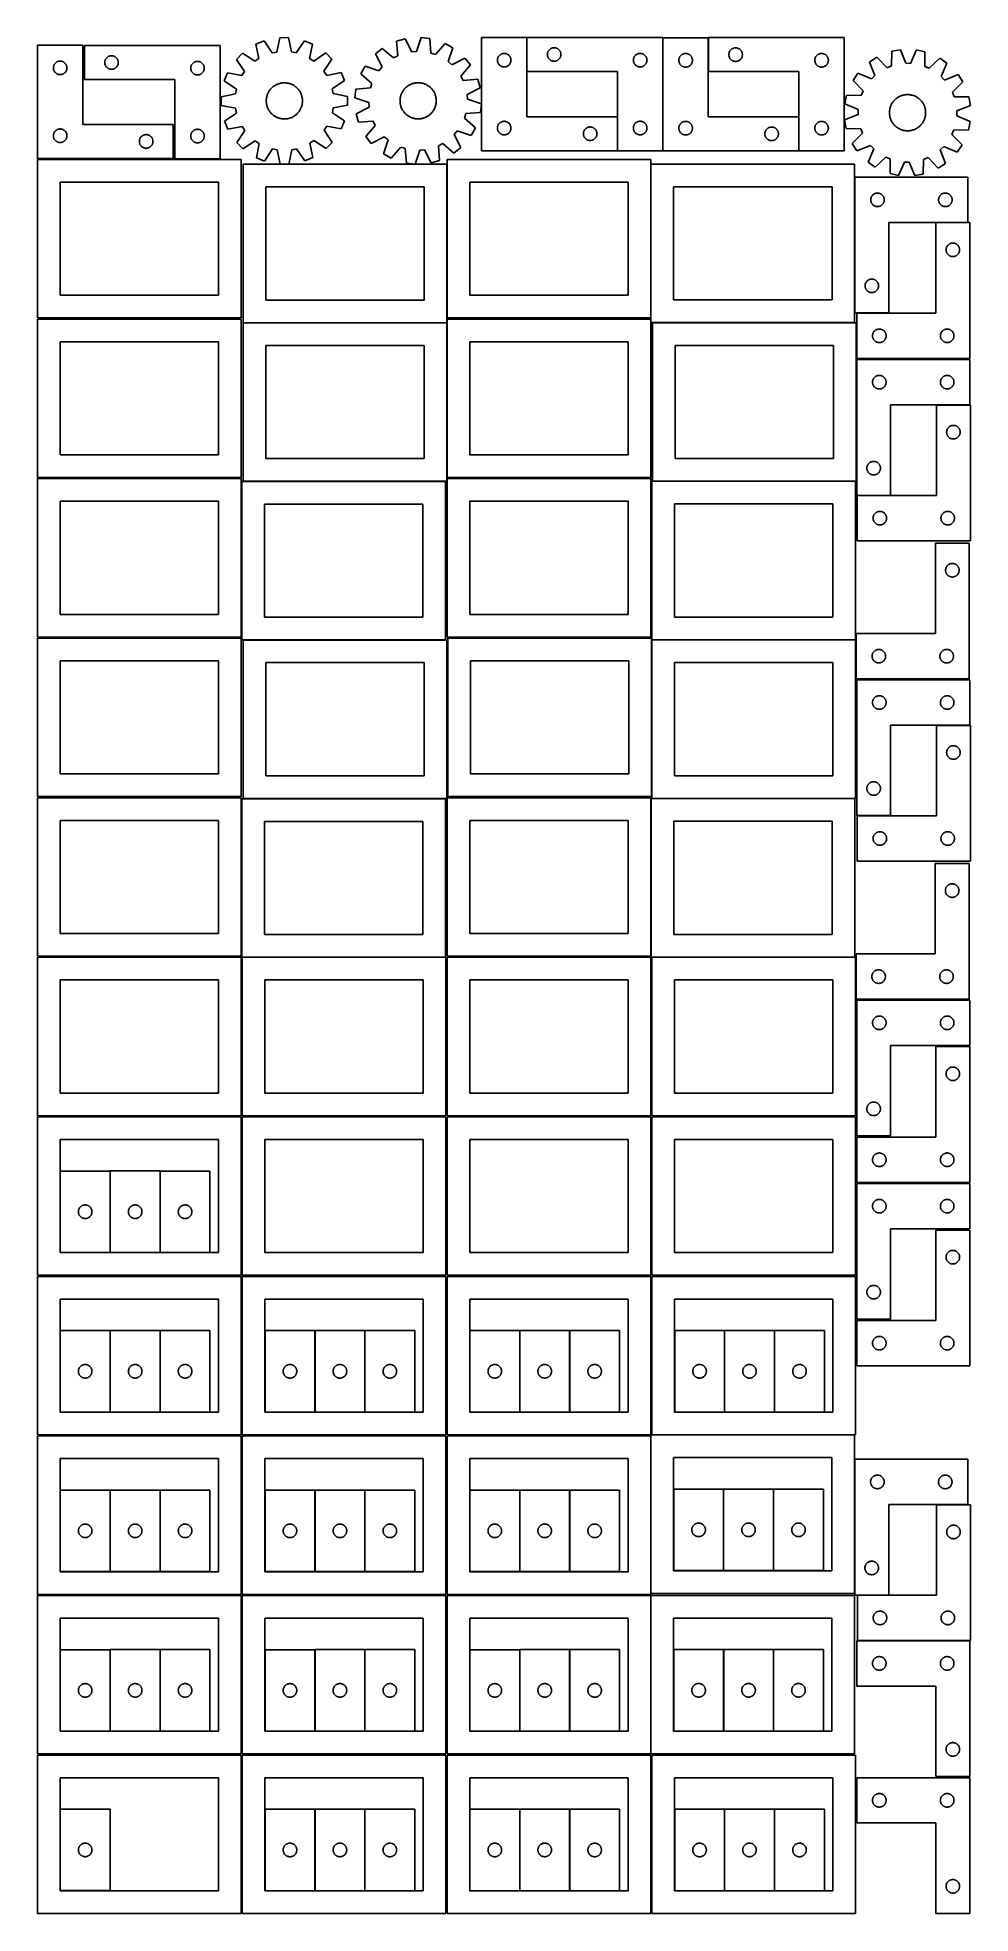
# Model space of a CAD drawing. Header units: millimetres. Extents: x 7 to 1243, y 7 to 2493.
import ezdxf

# ---------------------------------------------------------------- set-up
doc = ezdxf.new("R2010")
doc.units = ezdxf.units.MM
doc.layers.add('CUT', color=7, linetype='CONTINUOUS', true_color=0x000000)

msp = doc.modelspace()

# ---------------------------------------------------------------- linework, layer by layer
at = {"layer": 'CUT'}
for p, q in [((306.806981, 2489.021475), (296.162908, 2484.572972)), ((317.67829, 2472.98224), (306.806981, 2489.021475)), ((327.765988, 2493.259595), (323.980562, 2474.256622)), ((339.302197, 2493.296166), (327.765988, 2493.259595)), ((343.208027, 2474.317575), (339.302197, 2493.296166)), ((360.287652, 2489.191014), (349.518253, 2473.083176)), ((370.959715, 2484.810085), (360.287652, 2489.191014)), ((493.773347, 2491.763145), (482.677408, 2488.60631)), ((482.677408, 2488.60631), (484.175293, 2469.287957)), ((502.668956, 2474.549471), (493.773347, 2491.763145)), ((515.086739, 2493.489678), (509.077791, 2475.068631)), ((526.546118, 2492.159981), (515.086739, 2493.489678)), ((528.177202, 2472.852418), (526.546118, 2492.159981)), ((655.276731, 2493.403628), (595.276731, 2493.403628)), ((595.276731, 2493.403628), (595.276731, 2343.403628)), ((655.276731, 2388.403628), (655.276731, 2493.403628)), ((835.495752, 2493.474921), (655.495752, 2493.474921)), ((655.495752, 2493.474921), (655.495752, 2448.474921)), ((835.495752, 2343.474921), (835.495752, 2493.474921)), ((895.810758, 2493.286196), (835.810758, 2493.286196)), ((835.810758, 2493.286196), (835.810758, 2343.286196)), ((895.810758, 2388.286196), (895.810758, 2493.286196)), ((1076.053873, 2493.305731), (896.053873, 2493.305731)), ((896.053873, 2493.305731), (896.053873, 2448.305731)), ((1076.053873, 2343.305731), (1076.053873, 2493.305731)), ((66.520933, 2483.251528), (6.520933, 2483.251528)), ((6.520933, 2483.251528), (6.520933, 2333.251528)), ((34.76512, 2462.078596), (35.346197, 2462.174532)), ((35.346197, 2462.174532), (35.932304, 2462.232259)), ((35.932304, 2462.232259), (36.520933, 2462.251528)), ((36.520933, 2462.251528), (37.109561, 2462.232259)), ((37.109561, 2462.232259), (37.695668, 2462.174532)), ((37.695668, 2462.174532), (38.276745, 2462.078596)), ((66.520933, 2378.251528), (66.520933, 2483.251528)), ((248.642389, 2482.833075), (68.642389, 2482.833075)), ((68.642389, 2482.833075), (68.642389, 2437.833075)), ((95.815322, 2462.088888), (95.949057, 2462.662446)), ((95.949057, 2462.662446), (96.120018, 2463.22603)), ((96.120018, 2463.22603), (96.327474, 2463.777226)), ((96.327474, 2463.777226), (96.570535, 2464.313673)), ((96.570535, 2464.313673), (96.848161, 2464.833075)), ((96.848161, 2464.833075), (97.159163, 2465.333207)), ((97.159163, 2465.333207), (97.502209, 2465.811928)), ((97.502209, 2465.811928), (97.875831, 2466.267187)), ((97.875831, 2466.267187), (98.278428, 2466.697036)), ((98.278428, 2466.697036), (98.708277, 2467.099633)), ((98.708277, 2467.099633), (99.163537, 2467.473255)), ((99.163537, 2467.473255), (99.642257, 2467.816301)), ((99.642257, 2467.816301), (100.142389, 2468.127303)), ((100.142389, 2468.127303), (100.661791, 2468.404929)), ((100.661791, 2468.404929), (101.198239, 2468.647991)), ((101.198239, 2468.647991), (101.749434, 2468.855446)), ((101.749434, 2468.855446), (102.313018, 2469.026407)), ((102.313018, 2469.026407), (102.886577, 2469.160142)), ((102.886577, 2469.160142), (103.467654, 2469.256079)), ((103.467654, 2469.256079), (104.053761, 2469.313805)), ((104.053761, 2469.313805), (104.642389, 2469.333075)), ((104.642389, 2469.333075), (105.231018, 2469.313805)), ((105.231018, 2469.313805), (105.817125, 2469.256079)), ((105.817125, 2469.256079), (106.398202, 2469.160142)), ((106.398202, 2469.160142), (106.971761, 2469.026407)), ((106.971761, 2469.026407), (107.535345, 2468.855446)), ((107.535345, 2468.855446), (108.08654, 2468.647991)), ((108.08654, 2468.647991), (108.622988, 2468.404929)), ((108.622988, 2468.404929), (109.142389, 2468.127303)), ((109.142389, 2468.127303), (109.642522, 2467.816301)), ((109.642522, 2467.816301), (110.121242, 2467.473255)), ((110.121242, 2467.473255), (110.576502, 2467.099633)), ((110.576502, 2467.099633), (111.00635, 2466.697036)), ((111.00635, 2466.697036), (111.408948, 2466.267187)), ((111.408948, 2466.267187), (111.782569, 2465.811928)), ((111.782569, 2465.811928), (112.125616, 2465.333207)), ((112.125616, 2465.333207), (112.436618, 2464.833075)), ((112.436618, 2464.833075), (112.714244, 2464.313673)), ((112.714244, 2464.313673), (112.957305, 2463.777226)), ((112.957305, 2463.777226), (113.164761, 2463.22603)), ((113.164761, 2463.22603), (113.335722, 2462.662446)), ((113.335722, 2462.662446), (113.469457, 2462.088888)), ((248.642389, 2332.833075), (248.642389, 2482.833075)), ((278.42117, 2472.636795), (270.289697, 2464.453604)), ((270.289697, 2464.453604), (281.050128, 2448.339773)), ((294.602899, 2461.978744), (278.42117, 2472.636795)), ((299.937754, 2465.567895), (294.602899, 2461.978744)), ((296.162908, 2484.572972), (299.937754, 2465.567895)), ((323.980562, 2474.256622), (317.67829, 2472.98224)), ((349.518253, 2473.083176), (343.208027, 2474.317575)), ((367.30544, 2465.781457), (370.959715, 2484.810085)), ((372.662944, 2462.226201), (367.30544, 2465.781457)), ((388.776774, 2472.986632), (372.662944, 2462.226201)), ((386.301914, 2448.673431), (396.959966, 2464.85516)), ((396.959966, 2464.85516), (388.776774, 2472.986632)), ((463.647117, 2478.854919), (454.603874, 2471.692152)), ((454.603874, 2471.692152), (463.380553, 2454.417537)), ((478.452975, 2466.355761), (463.647117, 2478.854919)), ((484.175293, 2469.287957), (478.452975, 2466.355761)), ((509.077791, 2475.068631), (502.668956, 2474.549471)), ((534.296867, 2470.879505), (528.177202, 2472.852418)), ((546.897841, 2485.598807), (534.296867, 2470.879505)), ((556.976074, 2479.985013), (546.897841, 2485.598807)), ((551.094314, 2461.522962), (556.976074, 2479.985013)), ((573.267762, 2466.135012), (555.993146, 2457.358334)), ((580.430529, 2457.09177), (573.267762, 2466.135012)), ((616.276731, 2463.403628), (616.296001, 2463.992256)), ((616.296001, 2462.815), (616.276731, 2463.403628)), ((616.296001, 2463.992256), (616.353727, 2464.578364)), ((616.353727, 2462.228892), (616.296001, 2462.815)), ((616.353727, 2464.578364), (616.449663, 2465.159441)), ((616.449663, 2461.647815), (616.353727, 2462.228892)), ((616.449663, 2465.159441), (616.583398, 2465.732999)), ((616.583398, 2465.732999), (616.75436, 2466.296583)), ((616.75436, 2466.296583), (616.961815, 2466.847779)), ((616.961815, 2466.847779), (617.204876, 2467.384226)), ((617.204876, 2467.384226), (617.482502, 2467.903628)), ((617.482502, 2467.903628), (617.793504, 2468.40376)), ((617.793504, 2468.40376), (618.136551, 2468.882481)), ((618.136551, 2468.882481), (618.510173, 2469.33774)), ((618.510173, 2469.33774), (618.91277, 2469.767589)), ((618.91277, 2469.767589), (619.342619, 2470.170186)), ((619.342619, 2470.170186), (619.797878, 2470.543808)), ((619.797878, 2470.543808), (620.276599, 2470.886854)), ((620.276599, 2470.886854), (620.776731, 2471.197857)), ((620.776731, 2471.197857), (621.296133, 2471.475483)), ((621.296133, 2471.475483), (621.83258, 2471.718544)), ((621.83258, 2471.718544), (622.383776, 2471.925999)), ((622.383776, 2471.925999), (622.947359, 2472.09696)), ((622.947359, 2472.09696), (623.520918, 2472.230695)), ((623.520918, 2472.230695), (624.101995, 2472.326632)), ((624.101995, 2472.326632), (624.688103, 2472.384358)), ((624.688103, 2472.384358), (625.276731, 2472.403628)), ((625.276731, 2472.403628), (625.865359, 2472.384358)), ((625.865359, 2472.384358), (626.451467, 2472.326632)), ((626.451467, 2472.326632), (627.032544, 2472.230695)), ((627.032544, 2472.230695), (627.606102, 2472.09696)), ((627.606102, 2472.09696), (628.169686, 2471.925999)), ((628.169686, 2471.925999), (628.720882, 2471.718544)), ((628.720882, 2471.718544), (629.257329, 2471.475483)), ((629.257329, 2471.475483), (629.776731, 2471.197857)), ((629.776731, 2471.197857), (630.276863, 2470.886854)), ((630.276863, 2470.886854), (630.755584, 2470.543808)), ((630.755584, 2470.543808), (631.210843, 2470.170186)), ((631.210843, 2470.170186), (631.640692, 2469.767589)), ((631.640692, 2469.767589), (632.043289, 2469.33774)), ((632.043289, 2469.33774), (632.416911, 2468.882481)), ((632.416911, 2468.882481), (632.759957, 2468.40376)), ((632.759957, 2468.40376), (633.07096, 2467.903628)), ((633.07096, 2467.903628), (633.348586, 2467.384226)), ((633.348586, 2467.384226), (633.591647, 2466.847779)), ((633.591647, 2466.847779), (633.799102, 2466.296583)), ((633.799102, 2466.296583), (633.970063, 2465.732999)), ((633.970063, 2465.732999), (634.103798, 2465.159441)), ((634.103798, 2465.159441), (634.199735, 2464.578364)), ((634.199735, 2462.228892), (634.103798, 2461.647815)), ((634.199735, 2464.578364), (634.257461, 2463.992256)), ((634.257461, 2462.815), (634.199735, 2462.228892)), ((634.257461, 2463.992256), (634.276731, 2463.403628)), ((634.276731, 2463.403628), (634.257461, 2462.815)), ((682.495752, 2470.974921), (682.515022, 2471.563549)), ((682.515022, 2470.386292), (682.495752, 2470.974921)), ((682.515022, 2471.563549), (682.572749, 2472.149656)), ((682.572749, 2469.800185), (682.515022, 2470.386292)), ((682.572749, 2472.149656), (682.668685, 2472.730733)), ((682.668685, 2469.219108), (682.572749, 2469.800185)), ((682.668685, 2472.730733), (682.80242, 2473.304292)), ((682.80242, 2468.645549), (682.668685, 2469.219108)), ((682.80242, 2473.304292), (682.973381, 2473.867876)), ((682.973381, 2468.081965), (682.80242, 2468.645549)), ((682.973381, 2473.867876), (683.180837, 2474.419071)), ((683.180837, 2467.53077), (682.973381, 2468.081965)), ((683.180837, 2474.419071), (683.423898, 2474.955519)), ((683.423898, 2466.994322), (683.180837, 2467.53077)), ((683.423898, 2474.955519), (683.701524, 2475.474921)), ((683.701524, 2466.474921), (683.423898, 2466.994322)), ((683.701524, 2475.474921), (684.012526, 2475.975053)), ((684.012526, 2465.974788), (683.701524, 2466.474921)), ((684.012526, 2475.975053), (684.355572, 2476.453773)), ((684.355572, 2465.496068), (684.012526, 2465.974788)), ((684.355572, 2476.453773), (684.729194, 2476.909033)), ((684.729194, 2465.040808), (684.355572, 2465.496068)), ((684.729194, 2476.909033), (685.131791, 2477.338882)), ((685.131791, 2464.610959), (684.729194, 2465.040808)), ((685.131791, 2477.338882), (685.56164, 2477.741479)), ((685.56164, 2464.208362), (685.131791, 2464.610959)), ((685.56164, 2477.741479), (686.0169, 2478.115101)), ((686.0169, 2463.83474), (685.56164, 2464.208362)), ((686.0169, 2478.115101), (686.49562, 2478.458147)), ((686.49562, 2463.491694), (686.0169, 2463.83474)), ((686.49562, 2478.458147), (686.995752, 2478.769149)), ((686.995752, 2463.180692), (686.49562, 2463.491694)), ((686.995752, 2478.769149), (687.515154, 2479.046775)), ((687.515154, 2462.903066), (686.995752, 2463.180692)), ((687.515154, 2479.046775), (688.051602, 2479.289836)), ((688.051602, 2462.660005), (687.515154, 2462.903066)), ((688.051602, 2479.289836), (688.602797, 2479.497292)), ((688.602797, 2462.452549), (688.051602, 2462.660005)), ((688.602797, 2479.497292), (689.166381, 2479.668253)), ((689.166381, 2462.281588), (688.602797, 2462.452549)), ((689.166381, 2479.668253), (689.73994, 2479.801988)), ((689.73994, 2462.147853), (689.166381, 2462.281588)), ((689.73994, 2479.801988), (690.321017, 2479.897924)), ((690.321017, 2462.051917), (689.73994, 2462.147853)), ((690.321017, 2479.897924), (690.907124, 2479.955651)), ((690.907124, 2479.955651), (691.495752, 2479.974921)), ((691.495752, 2479.974921), (692.084381, 2479.955651)), ((692.084381, 2479.955651), (692.670488, 2479.897924)), ((692.670488, 2479.897924), (693.251565, 2479.801988)), ((693.251565, 2462.147853), (692.670488, 2462.051917)), ((693.251565, 2479.801988), (693.825124, 2479.668253)), ((693.825124, 2462.281588), (693.251565, 2462.147853)), ((693.825124, 2479.668253), (694.388708, 2479.497292)), ((694.388708, 2462.452549), (693.825124, 2462.281588)), ((694.388708, 2479.497292), (694.939903, 2479.289836)), ((694.939903, 2462.660005), (694.388708, 2462.452549)), ((694.939903, 2479.289836), (695.476351, 2479.046775)), ((695.476351, 2462.903066), (694.939903, 2462.660005)), ((695.476351, 2479.046775), (695.995752, 2478.769149)), ((695.995752, 2463.180692), (695.476351, 2462.903066)), ((695.995752, 2478.769149), (696.495885, 2478.458147)), ((696.495885, 2463.491694), (695.995752, 2463.180692)), ((696.495885, 2478.458147), (696.974605, 2478.115101)), ((696.974605, 2463.83474), (696.495885, 2463.491694)), ((696.974605, 2478.115101), (697.429865, 2477.741479)), ((697.429865, 2464.208362), (696.974605, 2463.83474)), ((697.429865, 2477.741479), (697.859713, 2477.338882)), ((697.859713, 2464.610959), (697.429865, 2464.208362)), ((697.859713, 2477.338882), (698.262311, 2476.909033)), ((698.262311, 2465.040808), (697.859713, 2464.610959)), ((698.262311, 2476.909033), (698.635933, 2476.453773)), ((698.635933, 2465.496068), (698.262311, 2465.040808)), ((698.635933, 2476.453773), (698.978979, 2475.975053)), ((698.978979, 2465.974788), (698.635933, 2465.496068)), ((698.978979, 2475.975053), (699.289981, 2475.474921)), ((699.289981, 2466.474921), (698.978979, 2465.974788)), ((699.289981, 2475.474921), (699.567607, 2474.955519)), ((699.567607, 2466.994322), (699.289981, 2466.474921)), ((699.567607, 2474.955519), (699.810668, 2474.419071)), ((699.810668, 2467.53077), (699.567607, 2466.994322)), ((699.810668, 2474.419071), (700.018124, 2473.867876)), ((700.018124, 2468.081965), (699.810668, 2467.53077)), ((700.018124, 2473.867876), (700.189085, 2473.304292)), ((700.189085, 2468.645549), (700.018124, 2468.081965)), ((700.189085, 2473.304292), (700.32282, 2472.730733)), ((700.32282, 2469.219108), (700.189085, 2468.645549)), ((700.32282, 2472.730733), (700.418756, 2472.149656)), ((700.418756, 2469.800185), (700.32282, 2469.219108)), ((700.418756, 2472.149656), (700.476483, 2471.563549)), ((700.476483, 2470.386292), (700.418756, 2469.800185)), ((700.476483, 2471.563549), (700.495752, 2470.974921)), ((700.495752, 2470.974921), (700.476483, 2470.386292)), ((796.495752, 2463.474921), (796.515022, 2464.063549)), ((796.515022, 2462.886292), (796.495752, 2463.474921)), ((796.515022, 2464.063549), (796.572749, 2464.649656)), ((796.572749, 2462.300185), (796.515022, 2462.886292)), ((796.572749, 2464.649656), (796.668685, 2465.230733)), ((796.668685, 2461.719108), (796.572749, 2462.300185)), ((796.668685, 2465.230733), (796.80242, 2465.804292)), ((796.80242, 2465.804292), (796.973381, 2466.367876)), ((796.973381, 2466.367876), (797.180837, 2466.919071)), ((797.180837, 2466.919071), (797.423898, 2467.455519)), ((797.423898, 2467.455519), (797.701524, 2467.974921)), ((797.701524, 2467.974921), (798.012526, 2468.475053)), ((798.012526, 2468.475053), (798.355572, 2468.953773)), ((798.355572, 2468.953773), (798.729194, 2469.409033)), ((798.729194, 2469.409033), (799.131791, 2469.838882)), ((799.131791, 2469.838882), (799.56164, 2470.241479)), ((799.56164, 2470.241479), (800.0169, 2470.615101)), ((800.0169, 2470.615101), (800.49562, 2470.958147)), ((800.49562, 2470.958147), (800.995752, 2471.269149)), ((800.995752, 2471.269149), (801.515154, 2471.546775)), ((801.515154, 2471.546775), (802.051602, 2471.789836)), ((802.051602, 2471.789836), (802.602797, 2471.997292)), ((802.602797, 2471.997292), (803.166381, 2472.168253)), ((803.166381, 2472.168253), (803.73994, 2472.301988)), ((803.73994, 2472.301988), (804.321017, 2472.397924)), ((804.321017, 2472.397924), (804.907124, 2472.455651)), ((804.907124, 2472.455651), (805.495752, 2472.474921)), ((805.495752, 2472.474921), (806.084381, 2472.455651)), ((806.084381, 2472.455651), (806.670488, 2472.397924)), ((806.670488, 2472.397924), (807.251565, 2472.301988)), ((807.251565, 2472.301988), (807.825124, 2472.168253)), ((807.825124, 2472.168253), (808.388708, 2471.997292)), ((808.388708, 2471.997292), (808.939903, 2471.789836)), ((808.939903, 2471.789836), (809.476351, 2471.546775)), ((809.476351, 2471.546775), (809.995752, 2471.269149)), ((809.995752, 2471.269149), (810.495885, 2470.958147)), ((810.495885, 2470.958147), (810.974605, 2470.615101)), ((810.974605, 2470.615101), (811.429865, 2470.241479)), ((811.429865, 2470.241479), (811.859713, 2469.838882)), ((811.859713, 2469.838882), (812.262311, 2469.409033)), ((812.262311, 2469.409033), (812.635933, 2468.953773)), ((812.635933, 2468.953773), (812.978979, 2468.475053)), ((812.978979, 2468.475053), (813.289981, 2467.974921)), ((813.289981, 2467.974921), (813.567607, 2467.455519)), ((813.567607, 2467.455519), (813.810668, 2466.919071)), ((813.810668, 2466.919071), (814.018124, 2466.367876)), ((814.018124, 2466.367876), (814.189085, 2465.804292)), ((814.189085, 2465.804292), (814.32282, 2465.230733)), ((814.32282, 2465.230733), (814.418756, 2464.649656)), ((814.418756, 2462.300185), (814.32282, 2461.719108)), ((814.418756, 2464.649656), (814.476483, 2464.063549)), ((814.476483, 2462.886292), (814.418756, 2462.300185)), ((814.476483, 2464.063549), (814.495752, 2463.474921)), ((814.495752, 2463.474921), (814.476483, 2462.886292)), ((856.810758, 2463.286196), (856.830028, 2463.874824)), ((856.830028, 2462.697568), (856.810758, 2463.286196)), ((856.830028, 2463.874824), (856.887754, 2464.460932)), ((856.887754, 2462.111461), (856.830028, 2462.697568)), ((856.887754, 2464.460932), (856.98369, 2465.042009)), ((856.98369, 2461.530383), (856.887754, 2462.111461)), ((856.98369, 2465.042009), (857.117426, 2465.615568)), ((857.117426, 2465.615568), (857.288387, 2466.179151)), ((857.288387, 2466.179151), (857.495842, 2466.730347)), ((857.495842, 2466.730347), (857.738903, 2467.266794)), ((857.738903, 2467.266794), (858.016529, 2467.786196)), ((858.016529, 2467.786196), (858.327531, 2468.286328)), ((858.327531, 2468.286328), (858.670578, 2468.765049)), ((858.670578, 2468.765049), (859.0442, 2469.220309)), ((859.0442, 2469.220309), (859.446797, 2469.650157)), ((859.446797, 2469.650157), (859.876646, 2470.052755)), ((859.876646, 2470.052755), (860.331905, 2470.426376)), ((860.331905, 2470.426376), (860.810626, 2470.769423)), ((860.810626, 2470.769423), (861.310758, 2471.080425)), ((861.310758, 2471.080425), (861.83016, 2471.358051)), ((861.83016, 2471.358051), (862.366607, 2471.601112)), ((862.366607, 2471.601112), (862.917803, 2471.808567)), ((862.917803, 2471.808567), (863.481387, 2471.979529)), ((863.481387, 2471.979529), (864.054945, 2472.113264)), ((864.054945, 2472.113264), (864.636022, 2472.2092)), ((864.636022, 2472.2092), (865.22213, 2472.266927)), ((865.22213, 2472.266927), (865.810758, 2472.286196)), ((865.810758, 2472.286196), (866.399386, 2472.266927)), ((866.399386, 2472.266927), (866.985494, 2472.2092)), ((866.985494, 2472.2092), (867.566571, 2472.113264)), ((867.566571, 2472.113264), (868.140129, 2471.979529)), ((868.140129, 2471.979529), (868.703713, 2471.808567)), ((868.703713, 2471.808567), (869.254909, 2471.601112)), ((869.254909, 2471.601112), (869.791356, 2471.358051)), ((869.791356, 2471.358051), (870.310758, 2471.080425)), ((870.310758, 2471.080425), (870.81089, 2470.769423)), ((870.81089, 2470.769423), (871.289611, 2470.426376)), ((871.289611, 2470.426376), (871.74487, 2470.052755)), ((871.74487, 2470.052755), (872.174719, 2469.650157)), ((872.174719, 2469.650157), (872.577316, 2469.220309)), ((872.577316, 2469.220309), (872.950938, 2468.765049)), ((872.950938, 2468.765049), (873.293984, 2468.286328)), ((873.293984, 2468.286328), (873.604987, 2467.786196)), ((873.604987, 2467.786196), (873.882613, 2467.266794)), ((873.882613, 2467.266794), (874.125674, 2466.730347)), ((874.125674, 2466.730347), (874.333129, 2466.179151)), ((874.333129, 2466.179151), (874.50409, 2465.615568)), ((874.50409, 2465.615568), (874.637826, 2465.042009)), ((874.637826, 2465.042009), (874.733762, 2464.460932)), ((874.733762, 2462.111461), (874.637826, 2461.530383)), ((874.733762, 2464.460932), (874.791488, 2463.874824)), ((874.791488, 2462.697568), (874.733762, 2462.111461)), ((874.791488, 2463.874824), (874.810758, 2463.286196)), ((874.810758, 2463.286196), (874.791488, 2462.697568)), ((923.053873, 2470.805731), (923.073143, 2471.394359)), ((923.073143, 2470.217103), (923.053873, 2470.805731)), ((923.073143, 2471.394359), (923.130869, 2471.980467)), ((923.130869, 2469.630995), (923.073143, 2470.217103)), ((923.130869, 2471.980467), (923.226806, 2472.561544)), ((923.226806, 2469.049918), (923.130869, 2469.630995)), ((923.226806, 2472.561544), (923.360541, 2473.135102)), ((923.360541, 2468.47636), (923.226806, 2469.049918)), ((923.360541, 2473.135102), (923.531502, 2473.698686)), ((923.531502, 2467.912776), (923.360541, 2468.47636)), ((923.531502, 2473.698686), (923.738957, 2474.249882)), ((923.738957, 2467.36158), (923.531502, 2467.912776)), ((923.738957, 2474.249882), (923.982019, 2474.786329)), ((923.982019, 2466.825133), (923.738957, 2467.36158)), ((923.982019, 2474.786329), (924.259645, 2475.305731)), ((924.259645, 2466.305731), (923.982019, 2466.825133)), ((924.259645, 2475.305731), (924.570647, 2475.805863)), ((924.570647, 2465.805599), (924.259645, 2466.305731)), ((924.570647, 2475.805863), (924.913693, 2476.284584)), ((924.913693, 2465.326878), (924.570647, 2465.805599)), ((924.913693, 2476.284584), (925.287315, 2476.739843)), ((925.287315, 2464.871619), (924.913693, 2465.326878)), ((925.287315, 2476.739843), (925.689912, 2477.169692)), ((925.689912, 2464.44177), (925.287315, 2464.871619)), ((925.689912, 2477.169692), (926.119761, 2477.572289)), ((926.119761, 2464.039173), (925.689912, 2464.44177)), ((926.119761, 2477.572289), (926.57502, 2477.945911)), ((926.57502, 2463.665551), (926.119761, 2464.039173)), ((926.57502, 2477.945911), (927.053741, 2478.288958)), ((927.053741, 2463.322505), (926.57502, 2463.665551)), ((927.053741, 2478.288958), (927.553873, 2478.59996)), ((927.553873, 2463.011502), (927.053741, 2463.322505)), ((927.553873, 2478.59996), (928.073275, 2478.877586)), ((928.073275, 2462.733876), (927.553873, 2463.011502)), ((928.073275, 2478.877586), (928.609722, 2479.120647)), ((928.609722, 2462.490815), (928.073275, 2462.733876)), ((928.609722, 2479.120647), (929.160918, 2479.328102)), ((929.160918, 2462.28336), (928.609722, 2462.490815)), ((929.160918, 2479.328102), (929.724502, 2479.499064)), ((929.724502, 2462.112399), (929.160918, 2462.28336)), ((929.724502, 2479.499064), (930.29806, 2479.632799)), ((930.29806, 2461.978664), (929.724502, 2462.112399)), ((930.29806, 2479.632799), (930.879137, 2479.728735)), ((930.879137, 2479.728735), (931.465245, 2479.786461)), ((931.465245, 2479.786461), (932.053873, 2479.805731)), ((932.053873, 2479.805731), (932.642501, 2479.786461)), ((932.642501, 2479.786461), (933.228609, 2479.728735)), ((933.228609, 2479.728735), (933.809686, 2479.632799)), ((933.809686, 2479.632799), (934.383245, 2479.499064)), ((934.383245, 2462.112399), (933.809686, 2461.978664)), ((934.383245, 2479.499064), (934.946828, 2479.328102)), ((934.946828, 2462.28336), (934.383245, 2462.112399)), ((934.946828, 2479.328102), (935.498024, 2479.120647)), ((935.498024, 2462.490815), (934.946828, 2462.28336)), ((935.498024, 2479.120647), (936.034471, 2478.877586)), ((936.034471, 2462.733876), (935.498024, 2462.490815)), ((936.034471, 2478.877586), (936.553873, 2478.59996)), ((936.553873, 2463.011502), (936.034471, 2462.733876)), ((936.553873, 2478.59996), (937.054005, 2478.288958)), ((937.054005, 2463.322505), (936.553873, 2463.011502)), ((937.054005, 2478.288958), (937.532726, 2477.945911)), ((937.532726, 2463.665551), (937.054005, 2463.322505)), ((937.532726, 2477.945911), (937.987986, 2477.572289)), ((937.987986, 2464.039173), (937.532726, 2463.665551)), ((937.987986, 2477.572289), (938.417834, 2477.169692)), ((938.417834, 2464.44177), (937.987986, 2464.039173)), ((938.417834, 2477.169692), (938.820431, 2476.739843)), ((938.820431, 2464.871619), (938.417834, 2464.44177)), ((938.820431, 2476.739843), (939.194053, 2476.284584)), ((939.194053, 2465.326878), (938.820431, 2464.871619)), ((939.194053, 2476.284584), (939.5371, 2475.805863)), ((939.5371, 2465.805599), (939.194053, 2465.326878)), ((939.5371, 2475.805863), (939.848102, 2475.305731)), ((939.848102, 2466.305731), (939.5371, 2465.805599)), ((939.848102, 2475.305731), (940.125728, 2474.786329)), ((940.125728, 2466.825133), (939.848102, 2466.305731)), ((940.125728, 2474.786329), (940.368789, 2474.249882)), ((940.368789, 2467.36158), (940.125728, 2466.825133)), ((940.368789, 2474.249882), (940.576244, 2473.698686)), ((940.576244, 2467.912776), (940.368789, 2467.36158)), ((940.576244, 2473.698686), (940.747206, 2473.135102)), ((940.747206, 2468.47636), (940.576244, 2467.912776)), ((940.747206, 2473.135102), (940.880941, 2472.561544)), ((940.880941, 2469.049918), (940.747206, 2468.47636)), ((940.880941, 2472.561544), (940.976877, 2471.980467)), ((940.976877, 2469.630995), (940.880941, 2469.049918)), ((940.976877, 2471.980467), (941.034603, 2471.394359)), ((941.034603, 2470.217103), (940.976877, 2469.630995)), ((941.034603, 2471.394359), (941.053873, 2470.805731)), ((941.053873, 2470.805731), (941.034603, 2470.217103)), ((1037.053873, 2463.305731), (1037.073143, 2463.894359)), ((1037.073143, 2462.717103), (1037.053873, 2463.305731)), ((1037.073143, 2463.894359), (1037.130869, 2464.480467)), ((1037.130869, 2462.130995), (1037.073143, 2462.717103)), ((1037.130869, 2464.480467), (1037.226806, 2465.061544)), ((1037.226806, 2461.549918), (1037.130869, 2462.130995)), ((1037.226806, 2465.061544), (1037.360541, 2465.635102)), ((1037.360541, 2465.635102), (1037.531502, 2466.198686)), ((1037.531502, 2466.198686), (1037.738957, 2466.749882)), ((1037.738957, 2466.749882), (1037.982019, 2467.286329)), ((1037.982019, 2467.286329), (1038.259645, 2467.805731)), ((1038.259645, 2467.805731), (1038.570647, 2468.305863)), ((1038.570647, 2468.305863), (1038.913693, 2468.784584)), ((1038.913693, 2468.784584), (1039.287315, 2469.239843)), ((1039.287315, 2469.239843), (1039.689912, 2469.669692)), ((1039.689912, 2469.669692), (1040.119761, 2470.072289)), ((1040.119761, 2470.072289), (1040.57502, 2470.445911)), ((1040.57502, 2470.445911), (1041.053741, 2470.788958)), ((1041.053741, 2470.788958), (1041.553873, 2471.09996)), ((1041.553873, 2471.09996), (1042.073275, 2471.377586)), ((1042.073275, 2471.377586), (1042.609722, 2471.620647)), ((1042.609722, 2471.620647), (1043.160918, 2471.828102)), ((1043.160918, 2471.828102), (1043.724502, 2471.999064)), ((1043.724502, 2471.999064), (1044.29806, 2472.132799)), ((1044.29806, 2472.132799), (1044.879137, 2472.228735)), ((1044.879137, 2472.228735), (1045.465245, 2472.286461)), ((1045.465245, 2472.286461), (1046.053873, 2472.305731)), ((1046.053873, 2472.305731), (1046.642501, 2472.286461)), ((1046.642501, 2472.286461), (1047.228609, 2472.228735)), ((1047.228609, 2472.228735), (1047.809686, 2472.132799)), ((1047.809686, 2472.132799), (1048.383245, 2471.999064)), ((1048.383245, 2471.999064), (1048.946828, 2471.828102)), ((1048.946828, 2471.828102), (1049.498024, 2471.620647)), ((1049.498024, 2471.620647), (1050.034471, 2471.377586)), ((1050.034471, 2471.377586), (1050.553873, 2471.09996)), ((1050.553873, 2471.09996), (1051.054005, 2470.788958)), ((1051.054005, 2470.788958), (1051.532726, 2470.445911)), ((1051.532726, 2470.445911), (1051.987986, 2470.072289)), ((1051.987986, 2470.072289), (1052.417834, 2469.669692)), ((1052.417834, 2469.669692), (1052.820431, 2469.239843)), ((1052.820431, 2469.239843), (1053.194053, 2468.784584)), ((1053.194053, 2468.784584), (1053.5371, 2468.305863)), ((1053.5371, 2468.305863), (1053.848102, 2467.805731)), ((1053.848102, 2467.805731), (1054.125728, 2467.286329)), ((1054.125728, 2467.286329), (1054.368789, 2466.749882)), ((1054.368789, 2466.749882), (1054.576244, 2466.198686)), ((1054.576244, 2466.198686), (1054.747206, 2465.635102)), ((1054.747206, 2465.635102), (1054.880941, 2465.061544)), ((1054.880941, 2465.061544), (1054.976877, 2464.480467)), ((1054.976877, 2462.130995), (1054.880941, 2461.549918)), ((1054.976877, 2464.480467), (1055.034603, 2463.894359)), ((1055.034603, 2462.717103), (1054.976877, 2462.130995)), ((1055.034603, 2463.894359), (1055.053873, 2463.305731)), ((1055.053873, 2463.305731), (1055.034603, 2462.717103)), ((1119.294964, 2467.299794), (1109.614096, 2461.025541)), ((1132.850717, 2453.454795), (1119.294964, 2467.299794)), ((1139.163129, 2475.205341), (1138.824978, 2455.831955)), ((1150.508138, 2477.297287), (1139.163129, 2475.205341)), ((1157.733768, 2459.318614), (1150.508138, 2477.297287)), ((1171.889249, 2476.997842), (1164.162965, 2459.228573)), ((1183.171224, 2474.589002), (1171.889249, 2476.997842)), ((1182.966696, 2455.213745), (1183.171224, 2474.589002)), ((1202.810203, 2466.130154), (1188.872042, 2452.67021)), ((1212.311566, 2459.587251), (1202.810203, 2466.130154)), ((27.520933, 2453.251528), (27.540202, 2453.840156)), ((27.540202, 2452.6629), (27.520933, 2453.251528)), ((27.540202, 2453.840156), (27.597929, 2454.426264)), ((27.597929, 2452.076793), (27.540202, 2452.6629)), ((27.597929, 2454.426264), (27.693865, 2455.007341)), ((27.693865, 2451.495715), (27.597929, 2452.076793)), ((27.693865, 2455.007341), (27.8276, 2455.5809)), ((27.8276, 2450.922157), (27.693865, 2451.495715)), ((27.8276, 2455.5809), (27.998561, 2456.144483)), ((27.998561, 2450.358573), (27.8276, 2450.922157)), ((27.998561, 2456.144483), (28.206017, 2456.695679)), ((28.206017, 2449.807377), (27.998561, 2450.358573)), ((28.206017, 2456.695679), (28.449078, 2457.232127)), ((28.449078, 2449.27093), (28.206017, 2449.807377)), ((28.449078, 2457.232127), (28.726704, 2457.751528)), ((28.726704, 2448.751528), (28.449078, 2449.27093)), ((28.726704, 2457.751528), (29.037706, 2458.25166)), ((29.037706, 2448.251396), (28.726704, 2448.751528)), ((29.037706, 2458.25166), (29.380752, 2458.730381)), ((29.380752, 2447.772675), (29.037706, 2448.251396)), ((29.380752, 2458.730381), (29.754374, 2459.185641)), ((29.754374, 2447.317416), (29.380752, 2447.772675)), ((29.754374, 2459.185641), (30.156972, 2459.615489)), ((30.156972, 2446.887567), (29.754374, 2447.317416)), ((30.156972, 2459.615489), (30.58682, 2460.018087)), ((30.58682, 2446.48497), (30.156972, 2446.887567)), ((30.58682, 2460.018087), (31.04208, 2460.391708)), ((31.04208, 2446.111348), (30.58682, 2446.48497)), ((31.04208, 2460.391708), (31.5208, 2460.734755)), ((31.5208, 2445.768302), (31.04208, 2446.111348)), ((31.5208, 2460.734755), (32.020933, 2461.045757)), ((32.020933, 2445.4573), (31.5208, 2445.768302)), ((32.020933, 2461.045757), (32.540334, 2461.323383)), ((32.540334, 2445.179674), (32.020933, 2445.4573)), ((32.540334, 2461.323383), (33.076782, 2461.566444)), ((33.076782, 2444.936613), (32.540334, 2445.179674)), ((33.076782, 2461.566444), (33.627977, 2461.773899)), ((33.627977, 2444.729157), (33.076782, 2444.936613)), ((33.627977, 2461.773899), (34.191561, 2461.944861)), ((34.191561, 2444.558196), (33.627977, 2444.729157)), ((34.191561, 2461.944861), (34.76512, 2462.078596)), ((34.76512, 2444.424461), (34.191561, 2444.558196)), ((35.346197, 2444.328525), (34.76512, 2444.424461)), ((35.932304, 2444.270798), (35.346197, 2444.328525)), ((36.520933, 2444.251528), (35.932304, 2444.270798)), ((37.109561, 2444.270798), (36.520933, 2444.251528)), ((37.695668, 2444.328525), (37.109561, 2444.270798)), ((38.276745, 2444.424461), (37.695668, 2444.328525)), ((38.276745, 2462.078596), (38.850304, 2461.944861)), ((38.850304, 2444.558196), (38.276745, 2444.424461)), ((38.850304, 2461.944861), (39.413888, 2461.773899)), ((39.413888, 2444.729157), (38.850304, 2444.558196)), ((39.413888, 2461.773899), (39.965083, 2461.566444)), ((39.965083, 2444.936613), (39.413888, 2444.729157)), ((39.965083, 2461.566444), (40.501531, 2461.323383)), ((40.501531, 2445.179674), (39.965083, 2444.936613)), ((40.501531, 2461.323383), (41.020933, 2461.045757)), ((41.020933, 2445.4573), (40.501531, 2445.179674)), ((41.020933, 2461.045757), (41.521065, 2460.734755)), ((41.521065, 2445.768302), (41.020933, 2445.4573)), ((41.521065, 2460.734755), (41.999785, 2460.391708)), ((41.999785, 2446.111348), (41.521065, 2445.768302)), ((41.999785, 2460.391708), (42.455045, 2460.018087)), ((42.455045, 2446.48497), (41.999785, 2446.111348)), ((42.455045, 2460.018087), (42.884894, 2459.615489)), ((42.884894, 2446.887567), (42.455045, 2446.48497)), ((42.884894, 2459.615489), (43.287491, 2459.185641)), ((43.287491, 2447.317416), (42.884894, 2446.887567)), ((43.287491, 2459.185641), (43.661113, 2458.730381)), ((43.661113, 2447.772675), (43.287491, 2447.317416)), ((43.661113, 2458.730381), (44.004159, 2458.25166)), ((44.004159, 2448.251396), (43.661113, 2447.772675)), ((44.004159, 2458.25166), (44.315161, 2457.751528)), ((44.315161, 2448.751528), (44.004159, 2448.251396)), ((44.315161, 2457.751528), (44.592787, 2457.232127)), ((44.592787, 2449.27093), (44.315161, 2448.751528)), ((44.592787, 2457.232127), (44.835848, 2456.695679)), ((44.835848, 2449.807377), (44.592787, 2449.27093)), ((44.835848, 2456.695679), (45.043304, 2456.144483)), ((45.043304, 2450.358573), (44.835848, 2449.807377)), ((45.043304, 2456.144483), (45.214265, 2455.5809)), ((45.214265, 2450.922157), (45.043304, 2450.358573)), ((45.214265, 2455.5809), (45.348, 2455.007341)), ((45.348, 2451.495715), (45.214265, 2450.922157)), ((45.348, 2455.007341), (45.443936, 2454.426264)), ((45.443936, 2452.076793), (45.348, 2451.495715)), ((45.443936, 2454.426264), (45.501663, 2453.840156)), ((45.501663, 2452.6629), (45.443936, 2452.076793)), ((45.501663, 2453.840156), (45.520933, 2453.251528)), ((45.520933, 2453.251528), (45.501663, 2452.6629)), ((68.642389, 2437.833075), (188.642389, 2437.833075)), ((95.642389, 2460.333075), (95.661659, 2460.921703)), ((95.661659, 2459.744447), (95.642389, 2460.333075)), ((95.661659, 2460.921703), (95.719386, 2461.507811)), ((95.719386, 2459.158339), (95.661659, 2459.744447)), ((95.719386, 2461.507811), (95.815322, 2462.088888)), ((95.815322, 2458.577262), (95.719386, 2459.158339)), ((95.949057, 2458.003703), (95.815322, 2458.577262)), ((96.120018, 2457.44012), (95.949057, 2458.003703)), ((96.327474, 2456.888924), (96.120018, 2457.44012)), ((96.570535, 2456.352477), (96.327474, 2456.888924)), ((96.848161, 2455.833075), (96.570535, 2456.352477)), ((97.159163, 2455.332943), (96.848161, 2455.833075)), ((97.502209, 2454.854222), (97.159163, 2455.332943)), ((97.875831, 2454.398962), (97.502209, 2454.854222)), ((98.278428, 2453.969114), (97.875831, 2454.398962)), ((98.708277, 2453.566517), (98.278428, 2453.969114)), ((99.163537, 2453.192895), (98.708277, 2453.566517)), ((99.642257, 2452.849848), (99.163537, 2453.192895)), ((100.142389, 2452.538846), (99.642257, 2452.849848)), ((100.661791, 2452.26122), (100.142389, 2452.538846)), ((101.198239, 2452.018159), (100.661791, 2452.26122)), ((101.749434, 2451.810704), (101.198239, 2452.018159)), ((102.313018, 2451.639742), (101.749434, 2451.810704)), ((102.886577, 2451.506007), (102.313018, 2451.639742)), ((103.467654, 2451.410071), (102.886577, 2451.506007)), ((104.053761, 2451.352345), (103.467654, 2451.410071)), ((104.642389, 2451.333075), (104.053761, 2451.352345)), ((105.231018, 2451.352345), (104.642389, 2451.333075)), ((105.817125, 2451.410071), (105.231018, 2451.352345)), ((106.398202, 2451.506007), (105.817125, 2451.410071)), ((106.971761, 2451.639742), (106.398202, 2451.506007)), ((107.535345, 2451.810704), (106.971761, 2451.639742)), ((108.08654, 2452.018159), (107.535345, 2451.810704)), ((108.622988, 2452.26122), (108.08654, 2452.018159)), ((109.142389, 2452.538846), (108.622988, 2452.26122)), ((109.642522, 2452.849848), (109.142389, 2452.538846)), ((110.121242, 2453.192895), (109.642522, 2452.849848)), ((110.576502, 2453.566517), (110.121242, 2453.192895)), ((111.00635, 2453.969114), (110.576502, 2453.566517)), ((111.408948, 2454.398962), (111.00635, 2453.969114)), ((111.782569, 2454.854222), (111.408948, 2454.398962)), ((112.125616, 2455.332943), (111.782569, 2454.854222)), ((112.436618, 2455.833075), (112.125616, 2455.332943)), ((112.714244, 2456.352477), (112.436618, 2455.833075)), ((112.957305, 2456.888924), (112.714244, 2456.352477)), ((113.164761, 2457.44012), (112.957305, 2456.888924)), ((113.335722, 2458.003703), (113.164761, 2457.44012)), ((113.469457, 2458.577262), (113.335722, 2458.003703)), ((113.469457, 2462.088888), (113.565393, 2461.507811)), ((113.565393, 2459.158339), (113.469457, 2458.577262)), ((113.565393, 2461.507811), (113.62312, 2460.921703)), ((113.62312, 2459.744447), (113.565393, 2459.158339)), ((113.62312, 2460.921703), (113.642389, 2460.333075)), ((113.642389, 2460.333075), (113.62312, 2459.744447)), ((188.642389, 2437.833075), (188.642389, 2332.833075)), ((209.642389, 2452.833075), (209.661659, 2453.421703)), ((209.661659, 2452.244447), (209.642389, 2452.833075)), ((209.661659, 2453.421703), (209.719386, 2454.007811)), ((209.719386, 2451.658339), (209.661659, 2452.244447)), ((209.719386, 2454.007811), (209.815322, 2454.588888)), ((209.815322, 2451.077262), (209.719386, 2451.658339)), ((209.815322, 2454.588888), (209.949057, 2455.162446)), ((209.949057, 2450.503703), (209.815322, 2451.077262)), ((209.949057, 2455.162446), (210.120018, 2455.72603)), ((210.120018, 2449.94012), (209.949057, 2450.503703)), ((210.120018, 2455.72603), (210.327474, 2456.277226)), ((210.327474, 2449.388924), (210.120018, 2449.94012)), ((210.327474, 2456.277226), (210.570535, 2456.813673)), ((210.570535, 2448.852477), (210.327474, 2449.388924)), ((210.570535, 2456.813673), (210.848161, 2457.333075)), ((210.848161, 2448.333075), (210.570535, 2448.852477)), ((210.848161, 2457.333075), (211.159163, 2457.833207)), ((211.159163, 2447.832943), (210.848161, 2448.333075)), ((211.159163, 2457.833207), (211.502209, 2458.311928)), ((211.502209, 2447.354222), (211.159163, 2447.832943)), ((211.502209, 2458.311928), (211.875831, 2458.767187)), ((211.875831, 2446.898962), (211.502209, 2447.354222)), ((211.875831, 2458.767187), (212.278428, 2459.197036)), ((212.278428, 2446.469114), (211.875831, 2446.898962)), ((212.278428, 2459.197036), (212.708277, 2459.599633)), ((212.708277, 2446.066517), (212.278428, 2446.469114)), ((212.708277, 2459.599633), (213.163537, 2459.973255)), ((213.163537, 2445.692895), (212.708277, 2446.066517)), ((213.163537, 2459.973255), (213.642257, 2460.316301)), ((213.642257, 2445.349848), (213.163537, 2445.692895)), ((213.642257, 2460.316301), (214.142389, 2460.627303)), ((214.142389, 2445.038846), (213.642257, 2445.349848)), ((214.142389, 2460.627303), (214.661791, 2460.904929)), ((214.661791, 2444.76122), (214.142389, 2445.038846)), ((214.661791, 2460.904929), (215.198239, 2461.147991)), ((215.198239, 2444.518159), (214.661791, 2444.76122)), ((215.198239, 2461.147991), (215.749434, 2461.355446)), ((215.749434, 2444.310704), (215.198239, 2444.518159)), ((215.749434, 2461.355446), (216.313018, 2461.526407)), ((216.313018, 2444.139742), (215.749434, 2444.310704)), ((216.313018, 2461.526407), (216.886577, 2461.660142)), ((216.886577, 2444.006007), (216.313018, 2444.139742)), ((216.886577, 2461.660142), (217.467654, 2461.756079)), ((217.467654, 2443.910071), (216.886577, 2444.006007)), ((217.467654, 2461.756079), (218.053761, 2461.813805)), ((218.053761, 2443.852345), (217.467654, 2443.910071)), ((218.053761, 2461.813805), (218.642389, 2461.833075)), ((218.642389, 2443.833075), (218.053761, 2443.852345)), ((218.642389, 2461.833075), (219.231018, 2461.813805)), ((219.231018, 2443.852345), (218.642389, 2443.833075)), ((219.231018, 2461.813805), (219.817125, 2461.756079)), ((219.817125, 2443.910071), (219.231018, 2443.852345)), ((219.817125, 2461.756079), (220.398202, 2461.660142)), ((220.398202, 2444.006007), (219.817125, 2443.910071)), ((220.398202, 2461.660142), (220.971761, 2461.526407)), ((220.971761, 2444.139742), (220.398202, 2444.006007)), ((220.971761, 2461.526407), (221.535345, 2461.355446)), ((221.535345, 2444.310704), (220.971761, 2444.139742)), ((221.535345, 2461.355446), (222.08654, 2461.147991)), ((222.08654, 2444.518159), (221.535345, 2444.310704)), ((222.08654, 2461.147991), (222.622988, 2460.904929)), ((222.622988, 2444.76122), (222.08654, 2444.518159)), ((222.622988, 2460.904929), (223.142389, 2460.627303)), ((223.142389, 2445.038846), (222.622988, 2444.76122)), ((223.142389, 2460.627303), (223.642522, 2460.316301)), ((223.642522, 2445.349848), (223.142389, 2445.038846)), ((223.642522, 2460.316301), (224.121242, 2459.973255)), ((224.121242, 2445.692895), (223.642522, 2445.349848)), ((224.121242, 2459.973255), (224.576502, 2459.599633)), ((224.576502, 2446.066517), (224.121242, 2445.692895)), ((224.576502, 2459.599633), (225.00635, 2459.197036)), ((225.00635, 2446.469114), (224.576502, 2446.066517)), ((225.00635, 2459.197036), (225.408948, 2458.767187)), ((225.408948, 2446.898962), (225.00635, 2446.469114)), ((225.408948, 2458.767187), (225.782569, 2458.311928)), ((225.782569, 2447.354222), (225.408948, 2446.898962)), ((225.782569, 2458.311928), (226.125616, 2457.833207)), ((226.125616, 2447.832943), (225.782569, 2447.354222)), ((226.125616, 2457.833207), (226.436618, 2457.333075)), ((226.436618, 2448.333075), (226.125616, 2447.832943)), ((226.436618, 2457.333075), (226.714244, 2456.813673)), ((226.714244, 2448.852477), (226.436618, 2448.333075)), ((226.714244, 2456.813673), (226.957305, 2456.277226)), ((226.957305, 2449.388924), (226.714244, 2448.852477)), ((226.957305, 2456.277226), (227.164761, 2455.72603)), ((227.164761, 2449.94012), (226.957305, 2449.388924)), ((227.164761, 2455.72603), (227.335722, 2455.162446)), ((227.335722, 2450.503703), (227.164761, 2449.94012)), ((227.335722, 2455.162446), (227.469457, 2454.588888)), ((227.469457, 2451.077262), (227.335722, 2450.503703)), ((227.469457, 2454.588888), (227.565393, 2454.007811)), ((227.565393, 2451.658339), (227.469457, 2451.077262)), ((227.565393, 2454.007811), (227.62312, 2453.421703)), ((227.62312, 2452.244447), (227.565393, 2451.658339)), ((227.62312, 2453.421703), (227.642389, 2452.833075)), ((227.642389, 2452.833075), (227.62312, 2452.244447)), ((258.466245, 2446.636545), (254.085316, 2435.964482)), ((277.494873, 2442.982269), (258.466245, 2446.636545)), ((281.050128, 2448.339773), (277.494873, 2442.982269)), ((389.891065, 2443.338575), (386.301914, 2448.673431)), ((408.896142, 2447.113421), (389.891065, 2443.338575)), ((413.344646, 2436.469348), (408.896142, 2447.113421)), ((440.753873, 2455.400465), (435.140079, 2445.322232)), ((435.140079, 2445.322232), (449.859381, 2432.721258)), ((459.215924, 2449.518705), (440.753873, 2455.400465)), ((463.380553, 2454.417537), (459.215924, 2449.518705)), ((555.993146, 2457.358334), (551.094314, 2461.522962)), ((567.93137, 2442.285911), (580.430529, 2457.09177)), ((570.863566, 2436.563594), (567.93137, 2442.285911)), ((590.181919, 2438.061478), (570.863566, 2436.563594)), ((593.338754, 2426.965539), (590.181919, 2438.061478)), ((616.583398, 2461.074257), (616.449663, 2461.647815)), ((616.75436, 2460.510673), (616.583398, 2461.074257)), ((616.961815, 2459.959477), (616.75436, 2460.510673)), ((617.204876, 2459.42303), (616.961815, 2459.959477)), ((617.482502, 2458.903628), (617.204876, 2459.42303)), ((617.793504, 2458.403496), (617.482502, 2458.903628)), ((618.136551, 2457.924775), (617.793504, 2458.403496)), ((618.510173, 2457.469516), (618.136551, 2457.924775)), ((618.91277, 2457.039667), (618.510173, 2457.469516)), ((619.342619, 2456.63707), (618.91277, 2457.039667)), ((619.797878, 2456.263448), (619.342619, 2456.63707)), ((620.276599, 2455.920401), (619.797878, 2456.263448)), ((620.776731, 2455.609399), (620.276599, 2455.920401)), ((621.296133, 2455.331773), (620.776731, 2455.609399)), ((621.83258, 2455.088712), (621.296133, 2455.331773)), ((622.383776, 2454.881257), (621.83258, 2455.088712)), ((622.947359, 2454.710295), (622.383776, 2454.881257)), ((623.520918, 2454.57656), (622.947359, 2454.710295)), ((624.101995, 2454.480624), (623.520918, 2454.57656)), ((624.688103, 2454.422898), (624.101995, 2454.480624)), ((625.276731, 2454.403628), (624.688103, 2454.422898)), ((625.865359, 2454.422898), (625.276731, 2454.403628)), ((626.451467, 2454.480624), (625.865359, 2454.422898)), ((627.032544, 2454.57656), (626.451467, 2454.480624)), ((627.606102, 2454.710295), (627.032544, 2454.57656)), ((628.169686, 2454.881257), (627.606102, 2454.710295)), ((628.720882, 2455.088712), (628.169686, 2454.881257)), ((629.257329, 2455.331773), (628.720882, 2455.088712)), ((629.776731, 2455.609399), (629.257329, 2455.331773)), ((630.276863, 2455.920401), (629.776731, 2455.609399)), ((630.755584, 2456.263448), (630.276863, 2455.920401)), ((631.210843, 2456.63707), (630.755584, 2456.263448)), ((631.640692, 2457.039667), (631.210843, 2456.63707)), ((632.043289, 2457.469516), (631.640692, 2457.039667)), ((632.416911, 2457.924775), (632.043289, 2457.469516)), ((632.759957, 2458.403496), (632.416911, 2457.924775)), ((633.07096, 2458.903628), (632.759957, 2458.403496)), ((633.348586, 2459.42303), (633.07096, 2458.903628)), ((633.591647, 2459.959477), (633.348586, 2459.42303)), ((633.799102, 2460.510673), (633.591647, 2459.959477)), ((633.970063, 2461.074257), (633.799102, 2460.510673)), ((634.103798, 2461.647815), (633.970063, 2461.074257)), ((655.495752, 2448.474921), (775.495752, 2448.474921)), ((690.907124, 2461.99419), (690.321017, 2462.051917)), ((691.495752, 2461.974921), (690.907124, 2461.99419)), ((692.084381, 2461.99419), (691.495752, 2461.974921)), ((692.670488, 2462.051917), (692.084381, 2461.99419)), ((775.495752, 2448.474921), (775.495752, 2343.474921)), ((796.80242, 2461.145549), (796.668685, 2461.719108)), ((796.973381, 2460.581965), (796.80242, 2461.145549)), ((797.180837, 2460.03077), (796.973381, 2460.581965)), ((797.423898, 2459.494322), (797.180837, 2460.03077)), ((797.701524, 2458.974921), (797.423898, 2459.494322)), ((798.012526, 2458.474788), (797.701524, 2458.974921)), ((798.355572, 2457.996068), (798.012526, 2458.474788)), ((798.729194, 2457.540808), (798.355572, 2457.996068)), ((799.131791, 2457.110959), (798.729194, 2457.540808)), ((799.56164, 2456.708362), (799.131791, 2457.110959)), ((800.0169, 2456.33474), (799.56164, 2456.708362)), ((800.49562, 2455.991694), (800.0169, 2456.33474)), ((800.995752, 2455.680692), (800.49562, 2455.991694)), ((801.515154, 2455.403066), (800.995752, 2455.680692)), ((802.051602, 2455.160005), (801.515154, 2455.403066)), ((802.602797, 2454.952549), (802.051602, 2455.160005)), ((803.166381, 2454.781588), (802.602797, 2454.952549)), ((803.73994, 2454.647853), (803.166381, 2454.781588)), ((804.321017, 2454.551917), (803.73994, 2454.647853)), ((804.907124, 2454.49419), (804.321017, 2454.551917)), ((805.495752, 2454.474921), (804.907124, 2454.49419)), ((806.084381, 2454.49419), (805.495752, 2454.474921)), ((806.670488, 2454.551917), (806.084381, 2454.49419)), ((807.251565, 2454.647853), (806.670488, 2454.551917)), ((807.825124, 2454.781588), (807.251565, 2454.647853)), ((808.388708, 2454.952549), (807.825124, 2454.781588)), ((808.939903, 2455.160005), (808.388708, 2454.952549)), ((809.476351, 2455.403066), (808.939903, 2455.160005)), ((809.995752, 2455.680692), (809.476351, 2455.403066)), ((810.495885, 2455.991694), (809.995752, 2455.680692)), ((810.974605, 2456.33474), (810.495885, 2455.991694)), ((811.429865, 2456.708362), (810.974605, 2456.33474)), ((811.859713, 2457.110959), (811.429865, 2456.708362)), ((812.262311, 2457.540808), (811.859713, 2457.110959)), ((812.635933, 2457.996068), (812.262311, 2457.540808)), ((812.978979, 2458.474788), (812.635933, 2457.996068)), ((813.289981, 2458.974921), (812.978979, 2458.474788)), ((813.567607, 2459.494322), (813.289981, 2458.974921)), ((813.810668, 2460.03077), (813.567607, 2459.494322)), ((814.018124, 2460.581965), (813.810668, 2460.03077)), ((814.189085, 2461.145549), (814.018124, 2460.581965)), ((814.32282, 2461.719108), (814.189085, 2461.145549)), ((857.117426, 2460.956825), (856.98369, 2461.530383)), ((857.288387, 2460.393241), (857.117426, 2460.956825)), ((857.495842, 2459.842045), (857.288387, 2460.393241)), ((857.738903, 2459.305598), (857.495842, 2459.842045)), ((858.016529, 2458.786196), (857.738903, 2459.305598)), ((858.327531, 2458.286064), (858.016529, 2458.786196)), ((858.670578, 2457.807343), (858.327531, 2458.286064)), ((859.0442, 2457.352084), (858.670578, 2457.807343)), ((859.446797, 2456.922235), (859.0442, 2457.352084)), ((859.876646, 2456.519638), (859.446797, 2456.922235)), ((860.331905, 2456.146016), (859.876646, 2456.519638)), ((860.810626, 2455.80297), (860.331905, 2456.146016)), ((861.310758, 2455.491968), (860.810626, 2455.80297)), ((861.83016, 2455.214342), (861.310758, 2455.491968)), ((862.366607, 2454.97128), (861.83016, 2455.214342)), ((862.917803, 2454.763825), (862.366607, 2454.97128)), ((863.481387, 2454.592864), (862.917803, 2454.763825)), ((864.054945, 2454.459129), (863.481387, 2454.592864)), ((864.636022, 2454.363193), (864.054945, 2454.459129)), ((865.22213, 2454.305466), (864.636022, 2454.363193)), ((865.810758, 2454.286196), (865.22213, 2454.305466)), ((866.399386, 2454.305466), (865.810758, 2454.286196)), ((866.985494, 2454.363193), (866.399386, 2454.305466)), ((867.566571, 2454.459129), (866.985494, 2454.363193)), ((868.140129, 2454.592864), (867.566571, 2454.459129)), ((868.703713, 2454.763825), (868.140129, 2454.592864)), ((869.254909, 2454.97128), (868.703713, 2454.763825)), ((869.791356, 2455.214342), (869.254909, 2454.97128)), ((870.310758, 2455.491968), (869.791356, 2455.214342)), ((870.81089, 2455.80297), (870.310758, 2455.491968)), ((871.289611, 2456.146016), (870.81089, 2455.80297)), ((871.74487, 2456.519638), (871.289611, 2456.146016)), ((872.174719, 2456.922235), (871.74487, 2456.519638)), ((872.577316, 2457.352084), (872.174719, 2456.922235)), ((872.950938, 2457.807343), (872.577316, 2457.352084)), ((873.293984, 2458.286064), (872.950938, 2457.807343)), ((873.604987, 2458.786196), (873.293984, 2458.286064)), ((873.882613, 2459.305598), (873.604987, 2458.786196)), ((874.125674, 2459.842045), (873.882613, 2459.305598)), ((874.333129, 2460.393241), (874.125674, 2459.842045)), ((874.50409, 2460.956825), (874.333129, 2460.393241)), ((874.637826, 2461.530383), (874.50409, 2460.956825)), ((896.053873, 2448.305731), (1016.053873, 2448.305731)), ((930.879137, 2461.882727), (930.29806, 2461.978664)), ((931.465245, 2461.825001), (930.879137, 2461.882727)), ((932.053873, 2461.805731), (931.465245, 2461.825001)), ((932.642501, 2461.825001), (932.053873, 2461.805731)), ((933.228609, 2461.882727), (932.642501, 2461.825001)), ((933.809686, 2461.978664), (933.228609, 2461.882727)), ((1016.053873, 2448.305731), (1016.053873, 2343.305731)), ((1037.360541, 2460.97636), (1037.226806, 2461.549918)), ((1037.531502, 2460.412776), (1037.360541, 2460.97636)), ((1037.738957, 2459.86158), (1037.531502, 2460.412776)), ((1037.982019, 2459.325133), (1037.738957, 2459.86158)), ((1038.259645, 2458.805731), (1037.982019, 2459.325133)), ((1038.570647, 2458.305599), (1038.259645, 2458.805731)), ((1038.913693, 2457.826878), (1038.570647, 2458.305599)), ((1039.287315, 2457.371619), (1038.913693, 2457.826878)), ((1039.689912, 2456.94177), (1039.287315, 2457.371619)), ((1040.119761, 2456.539173), (1039.689912, 2456.94177)), ((1040.57502, 2456.165551), (1040.119761, 2456.539173)), ((1041.053741, 2455.822505), (1040.57502, 2456.165551)), ((1041.553873, 2455.511502), (1041.053741, 2455.822505)), ((1042.073275, 2455.233876), (1041.553873, 2455.511502)), ((1042.609722, 2454.990815), (1042.073275, 2455.233876)), ((1043.160918, 2454.78336), (1042.609722, 2454.990815)), ((1043.724502, 2454.612399), (1043.160918, 2454.78336)), ((1044.29806, 2454.478664), (1043.724502, 2454.612399)), ((1044.879137, 2454.382727), (1044.29806, 2454.478664)), ((1045.465245, 2454.325001), (1044.879137, 2454.382727)), ((1046.053873, 2454.305731), (1045.465245, 2454.325001)), ((1046.642501, 2454.325001), (1046.053873, 2454.305731)), ((1047.228609, 2454.382727), (1046.642501, 2454.325001)), ((1047.809686, 2454.478664), (1047.228609, 2454.382727)), ((1048.383245, 2454.612399), (1047.809686, 2454.478664)), ((1048.946828, 2454.78336), (1048.383245, 2454.612399)), ((1049.498024, 2454.990815), (1048.946828, 2454.78336)), ((1050.034471, 2455.233876), (1049.498024, 2454.990815)), ((1050.553873, 2455.511502), (1050.034471, 2455.233876)), ((1051.054005, 2455.822505), (1050.553873, 2455.511502)), ((1051.532726, 2456.165551), (1051.054005, 2455.822505)), ((1051.987986, 2456.539173), (1051.532726, 2456.165551)), ((1052.417834, 2456.94177), (1051.987986, 2456.539173)), ((1052.820431, 2457.371619), (1052.417834, 2456.94177)), ((1053.194053, 2457.826878), (1052.820431, 2457.371619)), ((1053.5371, 2458.305599), (1053.194053, 2457.826878)), ((1053.848102, 2458.805731), (1053.5371, 2458.305599)), ((1054.125728, 2459.325133), (1053.848102, 2458.805731)), ((1054.368789, 2459.86158), (1054.125728, 2459.325133)), ((1054.576244, 2460.412776), (1054.368789, 2459.86158)), ((1054.747206, 2460.97636), (1054.576244, 2460.412776)), ((1054.880941, 2461.549918), (1054.747206, 2460.97636)), ((1094.283628, 2446.118551), (1087.740725, 2436.617189)), ((1112.105761, 2438.515002), (1094.283628, 2446.118551)), ((1109.614096, 2461.025541), (1116.71556, 2442.997462)), ((1116.71556, 2442.997462), (1112.105761, 2438.515002)), ((1138.824978, 2455.831955), (1132.850717, 2453.454795)), ((1164.162965, 2459.228573), (1157.733768, 2459.318614)), ((1188.872042, 2452.67021), (1182.966696, 2455.213745)), ((1204.708016, 2441.765117), (1212.311566, 2459.587251)), ((1209.190476, 2437.155319), (1204.708016, 2441.765117)), ((1227.218555, 2444.256782), (1209.190476, 2437.155319)), ((1233.492809, 2434.575914), (1227.218555, 2444.256782)), ((268.958754, 2418.884857), (249.980164, 2414.979027)), ((249.980164, 2414.979027), (250.016734, 2403.442817)), ((254.085316, 2435.964482), (270.193154, 2425.195082)), ((270.193154, 2425.195082), (268.958754, 2418.884857)), ((309.903669, 2411.707567), (310.014554, 2412.680397)), ((310.014554, 2412.680397), (310.165027, 2413.647896)), ((310.165027, 2413.647896), (310.354838, 2414.608451)), ((310.354838, 2414.608451), (310.583671, 2415.560465)), ((310.583671, 2415.560465), (310.851144, 2416.502353)), ((310.851144, 2416.502353), (311.156814, 2417.432548)), ((311.156814, 2417.432548), (311.50017, 2418.3495)), ((311.50017, 2418.3495), (311.880641, 2419.251684)), ((311.880641, 2419.251684), (312.297595, 2420.137599)), ((312.297595, 2420.137599), (312.750337, 2421.005769)), ((312.750337, 2421.005769), (313.238114, 2421.854751)), ((313.238114, 2421.854751), (313.760113, 2422.68313)), ((313.760113, 2422.68313), (314.315467, 2423.489527)), ((314.315467, 2423.489527), (314.90325, 2424.272602)), ((314.90325, 2424.272602), (315.522484, 2425.03105)), ((315.522484, 2425.03105), (316.17214, 2425.76361)), ((316.17214, 2425.76361), (316.851134, 2426.469061)), ((316.851134, 2426.469061), (317.558338, 2427.14623)), ((317.558338, 2427.14623), (318.292574, 2427.79399)), ((318.292574, 2427.79399), (319.052621, 2428.411262)), ((319.052621, 2428.411262), (319.837212, 2428.997019)), ((319.837212, 2428.997019), (320.645043, 2429.550286)), ((320.645043, 2429.550286), (321.474768, 2430.070142)), ((321.474768, 2430.070142), (322.325008, 2430.555723)), ((322.325008, 2430.555723), (323.194345, 2431.006219)), ((323.194345, 2431.006219), (324.081335, 2431.420882)), ((324.081335, 2431.420882), (324.9845, 2431.79902)), ((324.9845, 2431.79902), (325.902336, 2432.140005)), ((325.902336, 2432.140005), (326.833318, 2432.443269)), ((326.833318, 2432.443269), (327.775894, 2432.708307)), ((327.775894, 2432.708307), (328.728496, 2432.934678)), ((328.728496, 2432.934678), (329.689539, 2433.122006)), ((329.689539, 2433.122006), (330.657423, 2433.269977)), ((330.657423, 2433.269977), (331.630537, 2433.378348)), ((331.630537, 2433.378348), (332.607262, 2433.446936)), ((332.607262, 2433.446936), (333.585971, 2433.475627)), ((333.585971, 2433.475627), (334.565036, 2433.464375)), ((334.565036, 2433.464375), (335.542828, 2433.413198)), ((335.542828, 2433.413198), (336.517718, 2433.32218)), ((336.517718, 2433.32218), (337.488084, 2433.191473)), ((337.488084, 2433.191473), (338.452312, 2433.021296)), ((338.452312, 2433.021296), (339.408796, 2432.811931)), ((339.408796, 2432.811931), (340.355944, 2432.563726)), ((340.355944, 2432.563726), (341.29218, 2432.277095)), ((341.29218, 2432.277095), (342.215945, 2431.952515)), ((342.215945, 2431.952515), (343.125703, 2431.590525)), ((343.125703, 2431.590525), (344.019939, 2431.19173)), ((344.019939, 2431.19173), (344.897164, 2430.756791)), ((344.897164, 2430.756791), (345.755918, 2430.286434)), ((345.755918, 2430.286434), (346.594773, 2429.781441)), ((346.594773, 2429.781441), (347.412331, 2429.242652)), ((347.412331, 2429.242652), (348.207233, 2428.670965)), ((348.207233, 2428.670965), (348.978155, 2428.067331)), ((348.978155, 2428.067331), (349.723814, 2427.432754)), ((349.723814, 2427.432754), (350.442969, 2426.76829)), ((350.442969, 2426.76829), (351.134423, 2426.075047)), ((351.134423, 2426.075047), (351.797025, 2425.354177)), ((351.797025, 2425.354177), (352.429672, 2424.60688)), ((352.429672, 2424.60688), (353.031312, 2423.8344)), ((353.031312, 2423.8344), (353.600943, 2423.038024)), ((353.600943, 2423.038024), (354.137616, 2422.219075)), ((354.137616, 2422.219075), (354.640439, 2421.378918)), ((354.640439, 2421.378918), (355.108575, 2420.518951)), ((355.108575, 2420.518951), (355.541245, 2419.640604)), ((355.541245, 2419.640604), (355.937728, 2418.745341)), ((355.937728, 2418.745341), (356.297364, 2417.834651)), ((356.297364, 2417.834651), (356.619556, 2416.910049)), ((356.619556, 2416.910049), (356.903766, 2415.973076)), ((356.903766, 2415.973076), (357.149521, 2415.025289)), ((357.149521, 2415.025289), (357.356414, 2414.068267)), ((357.356414, 2414.068267), (357.524098, 2413.103603)), ((357.524098, 2413.103603), (357.652296, 2412.132902)), ((397.305411, 2425.59804), (413.344646, 2436.469348)), ((398.579793, 2419.295767), (397.305411, 2425.59804)), ((417.582766, 2415.510342), (398.579793, 2419.295767)), ((417.619336, 2403.974132), (417.582766, 2415.510342)), ((428.578905, 2424.970509), (427.249208, 2413.51113)), ((427.249208, 2413.51113), (445.670255, 2407.502181)), ((447.886468, 2426.601592), (428.578905, 2424.970509)), ((449.859381, 2432.721258), (447.886468, 2426.601592)), ((487.232445, 2411.480013), (487.329788, 2412.454292)), ((487.329788, 2412.454292), (487.466788, 2413.42379)), ((487.466788, 2413.42379), (487.643219, 2414.386893)), ((487.643219, 2414.386893), (487.858787, 2415.341998)), ((487.858787, 2415.341998), (488.113133, 2416.287515)), ((488.113133, 2416.287515), (488.405834, 2417.221872)), ((488.405834, 2417.221872), (488.736402, 2418.143511)), ((488.736402, 2418.143511), (489.104287, 2419.050901)), ((489.104287, 2419.050901), (489.508878, 2419.942529)), ((489.508878, 2419.942529), (489.949499, 2420.816914)), ((489.949499, 2420.816914), (490.42542, 2421.672598)), ((490.42542, 2421.672598), (490.935846, 2422.508157)), ((490.935846, 2422.508157), (491.479928, 2423.322202)), ((491.479928, 2423.322202), (492.056762, 2424.113378)), ((492.056762, 2424.113378), (492.665387, 2424.880366)), ((492.665387, 2424.880366), (493.304789, 2425.621891)), ((493.304789, 2425.621891), (493.973905, 2426.336719)), ((493.973905, 2426.336719), (494.671621, 2427.02366)), ((494.671621, 2427.02366), (495.396776, 2427.68157)), ((495.396776, 2427.68157), (496.148162, 2428.309355)), ((496.148162, 2428.309355), (496.92453, 2428.905969)), ((496.92453, 2428.905969), (497.724587, 2429.470419)), ((497.724587, 2429.470419), (498.547, 2430.001767)), ((498.547, 2430.001767), (499.390403, 2430.499128)), ((499.390403, 2430.499128), (500.25339, 2430.961673)), ((500.25339, 2430.961673), (501.134526, 2431.388634)), ((501.134526, 2431.388634), (502.032343, 2431.779298)), ((502.032343, 2431.779298), (502.945348, 2432.133018)), ((502.945348, 2432.133018), (503.872021, 2432.449202)), ((503.872021, 2432.449202), (504.810819, 2432.727326)), ((504.810819, 2432.727326), (505.760181, 2432.966926)), ((505.760181, 2432.966926), (506.718525, 2433.167603)), ((506.718525, 2433.167603), (507.684257, 2433.329024)), ((507.684257, 2433.329024), (508.655769, 2433.45092)), ((508.655769, 2433.45092), (509.631445, 2433.533088)), ((509.631445, 2433.533088), (510.609661, 2433.575391)), ((510.609661, 2433.575391), (511.588788, 2433.577758)), ((511.588788, 2433.577758), (512.567197, 2433.540187)), ((512.567197, 2433.540187), (513.543258, 2433.462739)), ((513.543258, 2433.462739), (514.515349, 2433.345543)), ((514.515349, 2433.345543), (515.481851, 2433.188794)), ((515.481851, 2433.188794), (516.441154, 2432.992754)), ((516.441154, 2432.992754), (517.391663, 2432.757748)), ((517.391663, 2432.757748), (518.331796, 2432.484168)), ((518.331796, 2432.484168), (519.259987, 2432.172469)), ((519.259987, 2432.172469), (520.174692, 2431.823169)), ((520.174692, 2431.823169), (521.074388, 2431.436851)), ((521.074388, 2431.436851), (521.957578, 2431.014157)), ((521.957578, 2431.014157), (522.822792, 2430.555791)), ((522.822792, 2430.555791), (523.66859, 2430.062515)), ((523.66859, 2430.062515), (524.493564, 2429.535151)), ((524.493564, 2429.535151), (525.296341, 2428.974576)), ((525.296341, 2428.974576), (526.075585, 2428.381724)), ((526.075585, 2428.381724), (526.829999, 2427.75758)), ((526.829999, 2427.75758), (527.558327, 2427.103185)), ((527.558327, 2427.103185), (528.259357, 2426.419627)), ((528.259357, 2426.419627), (528.931923, 2425.708043)), ((528.931923, 2425.708043), (529.574904, 2424.969619)), ((529.574904, 2424.969619), (530.187231, 2424.205583)), ((530.187231, 2424.205583), (530.767884, 2423.417207)), ((530.767884, 2423.417207), (531.315897, 2422.605803)), ((531.315897, 2422.605803), (531.830358, 2421.772721)), ((531.830358, 2421.772721), (532.310411, 2420.919349)), ((532.310411, 2420.919349), (532.755257, 2420.047106)), ((532.755257, 2420.047106), (533.164154, 2419.157444)), ((533.164154, 2419.157444), (533.536424, 2418.251845)), ((533.536424, 2418.251845), (533.871445, 2417.331814)), ((533.871445, 2417.331814), (534.168661, 2416.398885)), ((534.168661, 2416.398885), (534.427577, 2415.454608)), ((534.427577, 2415.454608), (534.647762, 2414.500557)), ((534.647762, 2414.500557), (534.828849, 2413.538319)), ((534.828849, 2413.538319), (534.970536, 2412.569495)), ((534.970536, 2412.569495), (535.072589, 2411.595698)), ((576.125081, 2418.06993), (593.338754, 2426.965539)), ((576.644241, 2411.661096), (576.125081, 2418.06993)), ((1079.281876, 2416.97821), (1076.873036, 2405.696235)), ((1098.657133, 2416.773681), (1079.281876, 2416.97821)), ((1087.740725, 2436.617189), (1101.200668, 2422.679028)), ((1101.200668, 2422.679028), (1098.657133, 2416.773681)), ((1144.326478, 2411.986611), (1145.079766, 2412.612113)), ((1145.079766, 2412.612113), (1145.857941, 2413.206368)), ((1145.857941, 2413.206368), (1146.659707, 2413.768388)), ((1146.659707, 2413.768388), (1147.48373, 2414.297237)), ((1147.48373, 2414.297237), (1148.328638, 2414.792036)), ((1148.328638, 2414.792036), (1149.193025, 2415.25196)), ((1149.193025, 2415.25196), (1150.075452, 2415.676245)), ((1150.075452, 2415.676245), (1150.974451, 2416.064183)), ((1150.974451, 2416.064183), (1151.888525, 2416.415129)), ((1151.888525, 2416.415129), (1152.816153, 2416.7285)), ((1152.816153, 2416.7285), (1153.755791, 2417.003773)), ((1153.755791, 2417.003773), (1154.705875, 2417.240491)), ((1154.705875, 2417.240491), (1155.664824, 2417.438259)), ((1155.664824, 2417.438259), (1156.631042, 2417.596749)), ((1156.631042, 2417.596749), (1157.60292, 2417.715695)), ((1157.60292, 2417.715695), (1158.578841, 2417.794902)), ((1158.578841, 2417.794902), (1159.55718, 2417.834236)), ((1159.55718, 2417.834236), (1160.53631, 2417.833632)), ((1160.53631, 2417.833632), (1161.5146, 2417.793091)), ((1161.5146, 2417.793091), (1162.490422, 2417.712681)), ((1162.490422, 2417.712681), (1163.462153, 2417.592536)), ((1163.462153, 2417.592536), (1164.428174, 2417.432855)), ((1164.428174, 2417.432855), (1165.386878, 2417.233904)), ((1165.386878, 2417.233904), (1166.33667, 2416.996014)), ((1166.33667, 2416.996014), (1167.275968, 2416.719582)), ((1167.275968, 2416.719582), (1168.203208, 2416.405068)), ((1168.203208, 2416.405068), (1169.116849, 2416.052994)), ((1169.116849, 2416.052994), (1170.015369, 2415.663947)), ((1170.015369, 2415.663947), (1170.897272, 2415.238575)), ((1170.897272, 2415.238575), (1171.761091, 2414.777585)), ((1171.761091, 2414.777585), (1172.605388, 2414.281744)), ((1172.605388, 2414.281744), (1173.428758, 2413.751879)), ((1173.428758, 2413.751879), (1174.22983, 2413.18887)), ((1174.22983, 2413.18887), (1175.007271, 2412.593655)), ((1175.007271, 2412.593655), (1175.759787, 2411.967225)), ((1219.64781, 2421.020162), (1233.492809, 2434.575914)), ((1222.024969, 2415.0459), (1219.64781, 2421.020162)), ((1241.398355, 2414.70775), (1222.024969, 2415.0459)), ((1243.490302, 2403.362741), (1241.398355, 2414.70775)), ((250.016734, 2403.442817), (269.019707, 2399.657392)), ((270.294089, 2393.35512), (254.254854, 2382.483811)), ((269.019707, 2399.657392), (270.294089, 2393.35512)), ((309.801335, 2409.752391), (309.832556, 2410.731023)), ((309.810056, 2408.7733), (309.801335, 2409.752391)), ((309.858706, 2407.795379), (309.810056, 2408.7733)), ((309.832556, 2410.731023), (309.903669, 2411.707567)), ((309.947204, 2406.820257), (309.858706, 2407.795379)), ((310.075402, 2405.849556), (309.947204, 2406.820257)), ((310.243086, 2404.884892), (310.075402, 2405.849556)), ((310.449979, 2403.92787), (310.243086, 2404.884892)), ((310.695734, 2402.980084), (310.449979, 2403.92787)), ((310.979944, 2402.04311), (310.695734, 2402.980084)), ((311.302136, 2401.118508), (310.979944, 2402.04311)), ((311.661772, 2400.207818), (311.302136, 2401.118508)), ((312.058255, 2399.312555), (311.661772, 2400.207818)), ((312.490925, 2398.434208), (312.058255, 2399.312555)), ((312.95906, 2397.574241), (312.490925, 2398.434208)), ((313.461884, 2396.734084), (312.95906, 2397.574241)), ((313.998557, 2395.915135), (313.461884, 2396.734084)), ((314.568188, 2395.118759), (313.998557, 2395.915135)), ((315.169828, 2394.346279), (314.568188, 2395.118759)), ((315.802475, 2393.598982), (315.169828, 2394.346279)), ((316.465077, 2392.878112), (315.802475, 2393.598982)), ((317.156531, 2392.184869), (316.465077, 2392.878112)), ((317.875686, 2391.520406), (317.156531, 2392.184869)), ((318.621345, 2390.885829), (317.875686, 2391.520406)), ((319.392267, 2390.282194), (318.621345, 2390.885829)), ((320.187169, 2389.710507), (319.392267, 2390.282194)), ((321.004727, 2389.171718), (320.187169, 2389.710507)), ((321.843582, 2388.666725), (321.004727, 2389.171718)), ((322.702336, 2388.196368), (321.843582, 2388.666725)), ((323.579561, 2387.761429), (322.702336, 2388.196368)), ((324.473797, 2387.362634), (323.579561, 2387.761429)), ((343.518165, 2387.532277), (342.615, 2387.154139)), ((344.405155, 2387.94694), (343.518165, 2387.532277)), ((345.274492, 2388.397436), (344.405155, 2387.94694)), ((346.124732, 2388.883017), (345.274492, 2388.397436)), ((346.954457, 2389.402873), (346.124732, 2388.883017)), ((347.762288, 2389.956141), (346.954457, 2389.402873)), ((348.546879, 2390.541898), (347.762288, 2389.956141)), ((349.306926, 2391.15917), (348.546879, 2390.541898)), ((350.041162, 2391.806929), (349.306926, 2391.15917)), ((350.748366, 2392.484098), (350.041162, 2391.806929)), ((351.42736, 2393.189549), (350.748366, 2392.484098)), ((352.077016, 2393.922109), (351.42736, 2393.189549)), ((352.69625, 2394.680557), (352.077016, 2393.922109)), ((353.284033, 2395.463632), (352.69625, 2394.680557)), ((353.839387, 2396.27003), (353.284033, 2395.463632)), ((354.361386, 2397.098409), (353.839387, 2396.27003)), ((354.849163, 2397.94739), (354.361386, 2397.098409)), ((355.301905, 2398.81556), (354.849163, 2397.94739)), ((355.718859, 2399.701475), (355.301905, 2398.81556)), ((356.09933, 2400.603659), (355.718859, 2399.701475)), ((356.442686, 2401.520611), (356.09933, 2400.603659)), ((356.748356, 2402.450806), (356.442686, 2401.520611)), ((357.015829, 2403.392694), (356.748356, 2402.450806)), ((357.244662, 2404.344708), (357.015829, 2403.392694)), ((357.434473, 2405.305263), (357.244662, 2404.344708)), ((357.584946, 2406.272762), (357.434473, 2405.305263)), ((357.695831, 2407.245592), (357.584946, 2406.272762)), ((357.652296, 2412.132902), (357.740794, 2411.15778)), ((357.766944, 2408.222136), (357.695831, 2407.245592)), ((357.740794, 2411.15778), (357.789444, 2410.179859)), ((357.798165, 2409.200768), (357.766944, 2408.222136)), ((357.789444, 2410.179859), (357.798165, 2409.200768)), ((397.406346, 2393.758077), (398.640746, 2400.068302)), ((413.514184, 2382.988677), (397.406346, 2393.758077)), ((398.640746, 2400.068302), (417.619336, 2403.974132)), ((446.189415, 2401.093346), (428.975741, 2392.197737)), ((428.975741, 2392.197737), (432.132576, 2381.101798)), ((445.670255, 2407.502181), (446.189415, 2401.093346)), ((487.157318, 2409.523603), (487.174924, 2410.502574)), ((487.179658, 2408.544728), (487.157318, 2409.523603)), ((487.174924, 2410.502574), (487.232445, 2411.480013)), ((487.241906, 2407.567579), (487.179658, 2408.544728)), ((487.343959, 2406.593782), (487.241906, 2407.567579)), ((487.485647, 2405.624958), (487.343959, 2406.593782)), ((487.666734, 2404.66272), (487.485647, 2405.624958)), ((487.886919, 2403.708668), (487.666734, 2404.66272)), ((488.145834, 2402.764392), (487.886919, 2403.708668)), ((488.44305, 2401.831462), (488.145834, 2402.764392)), ((488.778072, 2400.911432), (488.44305, 2401.831462)), ((489.150341, 2400.005833), (488.778072, 2400.911432)), ((489.559239, 2399.116171), (489.150341, 2400.005833)), ((490.004084, 2398.243928), (489.559239, 2399.116171)), ((490.484137, 2397.390556), (490.004084, 2398.243928)), ((490.998598, 2396.557474), (490.484137, 2397.390556)), ((491.546612, 2395.74607), (490.998598, 2396.557474)), ((492.127265, 2394.957694), (491.546612, 2395.74607)), ((492.739592, 2394.193658), (492.127265, 2394.957694)), ((493.382573, 2393.455234), (492.739592, 2394.193658)), ((494.055138, 2392.74365), (493.382573, 2393.455234)), ((494.756168, 2392.060092), (494.055138, 2392.74365)), ((495.484496, 2391.405696), (494.756168, 2392.060092)), ((496.23891, 2390.781553), (495.484496, 2391.405696)), ((497.018154, 2390.188701), (496.23891, 2390.781553)), ((497.820931, 2389.628126), (497.018154, 2390.188701)), ((498.645905, 2389.100762), (497.820931, 2389.628126)), ((499.491703, 2388.607486), (498.645905, 2389.100762)), ((500.356917, 2388.14912), (499.491703, 2388.607486)), ((501.240108, 2387.726425), (500.356917, 2388.14912)), ((502.139804, 2387.340107), (501.240108, 2387.726425)), ((521.17997, 2387.774643), (520.282152, 2387.383978)), ((522.061105, 2388.201604), (521.17997, 2387.774643)), ((522.924093, 2388.664149), (522.061105, 2388.201604)), ((523.767495, 2389.161509), (522.924093, 2388.664149)), ((524.589909, 2389.692857), (523.767495, 2389.161509)), ((525.389966, 2390.257308), (524.589909, 2389.692857)), ((526.166333, 2390.853922), (525.389966, 2390.257308)), ((526.91772, 2391.481707), (526.166333, 2390.853922)), ((527.642874, 2392.139617), (526.91772, 2391.481707)), ((528.340591, 2392.826558), (527.642874, 2392.139617)), ((529.009707, 2393.541385), (528.340591, 2392.826558)), ((529.649109, 2394.282911), (529.009707, 2393.541385)), ((530.257734, 2395.049899), (529.649109, 2394.282911)), ((530.834567, 2395.841074), (530.257734, 2395.049899)), ((531.37865, 2396.655119), (530.834567, 2395.841074)), ((531.889076, 2397.490679), (531.37865, 2396.655119)), ((532.364996, 2398.346363), (531.889076, 2397.490679)), ((532.805618, 2399.220747), (532.364996, 2398.346363)), ((533.210208, 2400.112376), (532.805618, 2399.220747)), ((533.578094, 2401.019765), (533.210208, 2400.112376)), ((533.908662, 2401.941405), (533.578094, 2401.019765)), ((534.201362, 2402.875761), (533.908662, 2401.941405)), ((534.455708, 2403.821279), (534.201362, 2402.875761)), ((534.671276, 2404.776384), (534.455708, 2403.821279)), ((534.847707, 2405.739487), (534.671276, 2404.776384)), ((534.984708, 2406.708985), (534.847707, 2405.739487)), ((535.08205, 2407.683264), (534.984708, 2406.708985)), ((535.072589, 2411.595698), (535.134838, 2410.618549)), ((535.139572, 2408.660702), (535.08205, 2407.683264)), ((535.134838, 2410.618549), (535.157178, 2409.639674)), ((535.157178, 2409.639674), (535.139572, 2408.660702)), ((572.455114, 2386.442019), (574.428027, 2392.561684)), ((574.428027, 2392.561684), (593.73559, 2394.192768)), ((595.065287, 2405.652147), (576.644241, 2411.661096)), ((593.73559, 2394.192768), (595.065287, 2405.652147)), ((775.276731, 2388.403628), (655.276731, 2388.403628)), ((775.276731, 2343.403628), (775.276731, 2388.403628)), ((1015.810758, 2388.286196), (895.810758, 2388.286196)), ((1015.810758, 2343.286196), (1015.810758, 2388.286196)), ((1094.552264, 2391.540753), (1076.573591, 2384.315123)), ((1076.873036, 2405.696235), (1094.642306, 2397.969951)), ((1094.642306, 2397.969951), (1094.552264, 2391.540753)), ((1136.031951, 2393.853734), (1136.052528, 2394.832647)), ((1136.05132, 2392.874795), (1136.031951, 2393.853734)), ((1136.110603, 2391.897462), (1136.05132, 2392.874795)), ((1136.052528, 2394.832647), (1136.113015, 2395.809907)), ((1136.2097, 2390.92336), (1136.110603, 2391.897462)), ((1136.113015, 2395.809907), (1136.213314, 2396.783886)), ((1136.348447, 2389.95411), (1136.2097, 2390.92336)), ((1136.213314, 2396.783886), (1136.353256, 2397.752963)), ((1136.526612, 2388.991327), (1136.348447, 2389.95411)), ((1136.353256, 2397.752963), (1136.53261, 2398.715527)), ((1136.743901, 2388.036612), (1136.526612, 2388.991327)), ((1136.53261, 2398.715527), (1136.751075, 2399.669973)), ((1136.999949, 2387.091554), (1136.743901, 2388.036612)), ((1136.751075, 2399.669973), (1137.00829, 2400.614714)), ((1137.00829, 2400.614714), (1137.303824, 2401.548178)), ((1137.303824, 2401.548178), (1137.637188, 2402.46881)), ((1137.637188, 2402.46881), (1138.007825, 2403.375079)), ((1138.007825, 2403.375079), (1138.41512, 2404.265476)), ((1138.41512, 2404.265476), (1138.858393, 2405.138518)), ((1138.858393, 2405.138518), (1139.336908, 2405.992754)), ((1139.336908, 2405.992754), (1139.849868, 2406.826761)), ((1139.849868, 2406.826761), (1140.396419, 2407.639151)), ((1140.396419, 2407.639151), (1140.975651, 2408.428572)), ((1140.975651, 2408.428572), (1141.5866, 2409.19371)), ((1141.5866, 2409.19371), (1142.22825, 2409.933291)), ((1142.22825, 2409.933291), (1142.899532, 2410.646085)), ((1142.899532, 2410.646085), (1143.59933, 2411.330905)), ((1143.59933, 2411.330905), (1144.326478, 2411.986611)), ((1175.759787, 2411.967225), (1176.486126, 2411.310623)), ((1176.486126, 2411.310623), (1177.185078, 2410.62494)), ((1177.185078, 2410.62494), (1177.855481, 2409.911319)), ((1177.855481, 2409.911319), (1178.496218, 2409.170946)), ((1178.496218, 2409.170946), (1179.106223, 2408.405056)), ((1179.106223, 2408.405056), (1179.684481, 2407.614921)), ((1179.684481, 2407.614921), (1180.23003, 2406.801857)), ((1180.23003, 2406.801857), (1180.74196, 2405.967218)), ((1180.74196, 2405.967218), (1181.219421, 2405.112393)), ((1181.219421, 2405.112393), (1181.661617, 2404.238804)), ((1181.661617, 2404.238804), (1182.067813, 2403.347906)), ((1182.067813, 2403.347906), (1182.437332, 2402.44118)), ((1182.437332, 2402.44118), (1182.76956, 2401.520138)), ((1182.76956, 2401.520138), (1183.063943, 2400.58631)), ((1183.312818, 2388.007891), (1183.055603, 2387.06315)), ((1183.063943, 2400.58631), (1183.319992, 2399.641252)), ((1183.531283, 2388.962338), (1183.312818, 2388.007891)), ((1183.319992, 2399.641252), (1183.53728, 2398.686537)), ((1183.710636, 2389.924901), (1183.531283, 2388.962338)), ((1183.53728, 2398.686537), (1183.715446, 2397.723754)), ((1183.850579, 2390.893978), (1183.710636, 2389.924901)), ((1183.715446, 2397.723754), (1183.854193, 2396.754504)), ((1183.950877, 2391.867957), (1183.850579, 2390.893978)), ((1183.854193, 2396.754504), (1183.95329, 2395.780402)), ((1184.011365, 2392.845217), (1183.950877, 2391.867957)), ((1183.95329, 2395.780402), (1184.012573, 2394.803069)), ((1184.031942, 2393.824131), (1184.011365, 2392.845217)), ((1184.012573, 2394.803069), (1184.031942, 2393.824131)), ((1225.421587, 2389.707913), (1225.511629, 2396.137111)), ((1243.190857, 2381.981629), (1225.421587, 2389.707913)), ((1225.511629, 2396.137111), (1243.490302, 2403.362741)), ((27.520933, 2363.251528), (27.540202, 2363.840156)), ((27.540202, 2362.6629), (27.520933, 2363.251528)), ((27.540202, 2363.840156), (27.597929, 2364.426264)), ((27.597929, 2362.076793), (27.540202, 2362.6629)), ((27.597929, 2364.426264), (27.693865, 2365.007341)), ((27.693865, 2365.007341), (27.8276, 2365.5809)), ((27.8276, 2365.5809), (27.998561, 2366.144483)), ((27.998561, 2366.144483), (28.206017, 2366.695679)), ((28.206017, 2366.695679), (28.449078, 2367.232127)), ((28.449078, 2367.232127), (28.726704, 2367.751528)), ((28.726704, 2367.751528), (29.037706, 2368.25166)), ((29.037706, 2368.25166), (29.380752, 2368.730381)), ((29.380752, 2368.730381), (29.754374, 2369.185641)), ((29.754374, 2369.185641), (30.156972, 2369.615489)), ((30.156972, 2369.615489), (30.58682, 2370.018087)), ((30.58682, 2370.018087), (31.04208, 2370.391708)), ((31.04208, 2370.391708), (31.5208, 2370.734755)), ((31.5208, 2370.734755), (32.020933, 2371.045757)), ((32.020933, 2371.045757), (32.540334, 2371.323383)), ((32.540334, 2371.323383), (33.076782, 2371.566444)), ((33.076782, 2371.566444), (33.627977, 2371.773899)), ((33.627977, 2371.773899), (34.191561, 2371.944861)), ((34.191561, 2371.944861), (34.76512, 2372.078596)), ((34.76512, 2372.078596), (35.346197, 2372.174532)), ((35.346197, 2372.174532), (35.932304, 2372.232259)), ((35.932304, 2372.232259), (36.520933, 2372.251528)), ((36.520933, 2372.251528), (37.109561, 2372.232259)), ((37.109561, 2372.232259), (37.695668, 2372.174532)), ((37.695668, 2372.174532), (38.276745, 2372.078596)), ((38.276745, 2372.078596), (38.850304, 2371.944861)), ((38.850304, 2371.944861), (39.413888, 2371.773899)), ((39.413888, 2371.773899), (39.965083, 2371.566444)), ((39.965083, 2371.566444), (40.501531, 2371.323383)), ((40.501531, 2371.323383), (41.020933, 2371.045757)), ((41.020933, 2371.045757), (41.521065, 2370.734755)), ((41.521065, 2370.734755), (41.999785, 2370.391708)), ((41.999785, 2370.391708), (42.455045, 2370.018087)), ((42.455045, 2370.018087), (42.884894, 2369.615489)), ((42.884894, 2369.615489), (43.287491, 2369.185641)), ((43.287491, 2369.185641), (43.661113, 2368.730381)), ((43.661113, 2368.730381), (44.004159, 2368.25166)), ((44.004159, 2368.25166), (44.315161, 2367.751528)), ((44.315161, 2367.751528), (44.592787, 2367.232127)), ((44.592787, 2367.232127), (44.835848, 2366.695679)), ((44.835848, 2366.695679), (45.043304, 2366.144483)), ((45.043304, 2366.144483), (45.214265, 2365.5809)), ((45.214265, 2365.5809), (45.348, 2365.007341)), ((45.348, 2365.007341), (45.443936, 2364.426264)), ((45.443936, 2364.426264), (45.501663, 2363.840156)), ((45.501663, 2362.6629), (45.443936, 2362.076793)), ((45.501663, 2363.840156), (45.520933, 2363.251528)), ((45.520933, 2363.251528), (45.501663, 2362.6629)), ((186.520933, 2378.251528), (66.520933, 2378.251528)), ((144.58682, 2362.518087), (145.04208, 2362.891708)), ((145.04208, 2362.891708), (145.5208, 2363.234755)), ((145.5208, 2363.234755), (146.020933, 2363.545757)), ((146.020933, 2363.545757), (146.540334, 2363.823383)), ((146.540334, 2363.823383), (147.076782, 2364.066444)), ((147.076782, 2364.066444), (147.627977, 2364.273899)), ((147.627977, 2364.273899), (148.191561, 2364.444861)), ((148.191561, 2364.444861), (148.76512, 2364.578596)), ((148.76512, 2364.578596), (149.346197, 2364.674532)), ((149.346197, 2364.674532), (149.932304, 2364.732259)), ((149.932304, 2364.732259), (150.520933, 2364.751528)), ((150.520933, 2364.751528), (151.109561, 2364.732259)), ((151.109561, 2364.732259), (151.695668, 2364.674532)), ((151.695668, 2364.674532), (152.276745, 2364.578596)), ((152.276745, 2364.578596), (152.850304, 2364.444861)), ((152.850304, 2364.444861), (153.413888, 2364.273899)), ((153.413888, 2364.273899), (153.965083, 2364.066444)), ((153.965083, 2364.066444), (154.501531, 2363.823383)), ((154.501531, 2363.823383), (155.020933, 2363.545757)), ((155.020933, 2363.545757), (155.521065, 2363.234755)), ((155.521065, 2363.234755), (155.999785, 2362.891708)), ((155.999785, 2362.891708), (156.455045, 2362.518087)), ((186.520933, 2333.251528), (186.520933, 2378.251528)), ((209.642389, 2362.833075), (209.661659, 2363.421703)), ((209.661659, 2362.244447), (209.642389, 2362.833075)), ((209.661659, 2363.421703), (209.719386, 2364.007811)), ((209.719386, 2364.007811), (209.815322, 2364.588888)), ((209.815322, 2364.588888), (209.949057, 2365.162446)), ((209.949057, 2365.162446), (210.120018, 2365.72603)), ((210.120018, 2365.72603), (210.327474, 2366.277226)), ((210.327474, 2366.277226), (210.570535, 2366.813673)), ((210.570535, 2366.813673), (210.848161, 2367.333075)), ((210.848161, 2367.333075), (211.159163, 2367.833207)), ((211.159163, 2367.833207), (211.502209, 2368.311928)), ((211.502209, 2368.311928), (211.875831, 2368.767187)), ((211.875831, 2368.767187), (212.278428, 2369.197036)), ((212.278428, 2369.197036), (212.708277, 2369.599633)), ((212.708277, 2369.599633), (213.163537, 2369.973255)), ((213.163537, 2369.973255), (213.642257, 2370.316301)), ((213.642257, 2370.316301), (214.142389, 2370.627303)), ((214.142389, 2370.627303), (214.661791, 2370.904929)), ((214.661791, 2370.904929), (215.198239, 2371.147991)), ((215.198239, 2371.147991), (215.749434, 2371.355446)), ((215.749434, 2371.355446), (216.313018, 2371.526407)), ((216.313018, 2371.526407), (216.886577, 2371.660142)), ((216.886577, 2371.660142), (217.467654, 2371.756079)), ((217.467654, 2371.756079), (218.053761, 2371.813805)), ((218.053761, 2371.813805), (218.642389, 2371.833075)), ((218.642389, 2371.833075), (219.231018, 2371.813805)), ((219.231018, 2371.813805), (219.817125, 2371.756079)), ((219.817125, 2371.756079), (220.398202, 2371.660142)), ((220.398202, 2371.660142), (220.971761, 2371.526407)), ((220.971761, 2371.526407), (221.535345, 2371.355446)), ((221.535345, 2371.355446), (222.08654, 2371.147991)), ((222.08654, 2371.147991), (222.622988, 2370.904929)), ((222.622988, 2370.904929), (223.142389, 2370.627303)), ((223.142389, 2370.627303), (223.642522, 2370.316301)), ((223.642522, 2370.316301), (224.121242, 2369.973255)), ((224.121242, 2369.973255), (224.576502, 2369.599633)), ((224.576502, 2369.599633), (225.00635, 2369.197036)), ((225.00635, 2369.197036), (225.408948, 2368.767187)), ((225.408948, 2368.767187), (225.782569, 2368.311928)), ((225.782569, 2368.311928), (226.125616, 2367.833207)), ((226.125616, 2367.833207), (226.436618, 2367.333075)), ((226.436618, 2367.333075), (226.714244, 2366.813673)), ((226.714244, 2366.813673), (226.957305, 2366.277226)), ((226.957305, 2366.277226), (227.164761, 2365.72603)), ((227.164761, 2365.72603), (227.335722, 2365.162446)), ((227.335722, 2365.162446), (227.469457, 2364.588888)), ((227.469457, 2364.588888), (227.565393, 2364.007811)), ((227.565393, 2364.007811), (227.62312, 2363.421703)), ((227.62312, 2363.421703), (227.642389, 2362.833075)), ((227.642389, 2362.833075), (227.62312, 2362.244447)), ((254.254854, 2382.483811), (258.703358, 2371.839738)), ((258.703358, 2371.839738), (277.708435, 2375.614584)), ((281.297586, 2370.279728), (270.639534, 2354.097999)), ((277.708435, 2375.614584), (281.297586, 2370.279728)), ((325.383555, 2387.000645), (324.473797, 2387.362634)), ((326.30732, 2386.676064), (325.383555, 2387.000645)), ((327.243556, 2386.389433), (326.30732, 2386.676064)), ((328.190704, 2386.141229), (327.243556, 2386.389433)), ((329.147188, 2385.931863), (328.190704, 2386.141229)), ((330.111416, 2385.761686), (329.147188, 2385.931863)), ((331.081782, 2385.630979), (330.111416, 2385.761686)), ((332.056672, 2385.539962), (331.081782, 2385.630979)), ((333.034464, 2385.488784), (332.056672, 2385.539962)), ((334.013529, 2385.477532), (333.034464, 2385.488784)), ((334.992238, 2385.506223), (334.013529, 2385.477532)), ((335.968963, 2385.574812), (334.992238, 2385.506223)), ((336.942077, 2385.683182), (335.968963, 2385.574812)), ((337.909961, 2385.831154), (336.942077, 2385.683182)), ((338.871004, 2386.018481), (337.909961, 2385.831154)), ((339.823606, 2386.244852), (338.871004, 2386.018481)), ((340.766182, 2386.50989), (339.823606, 2386.244852)), ((341.697164, 2386.813154), (340.766182, 2386.50989)), ((342.615, 2387.154139), (341.697164, 2386.813154)), ((386.549372, 2370.613386), (390.104627, 2375.97089)), ((397.309803, 2354.499555), (386.549372, 2370.613386)), ((390.104627, 2375.97089), (409.133255, 2372.316614)), ((409.133255, 2372.316614), (413.514184, 2382.988677)), ((432.132576, 2381.101798), (451.450929, 2382.599683)), ((454.383125, 2376.877366), (441.883967, 2362.071507)), ((451.450929, 2382.599683), (454.383125, 2376.877366)), ((503.054509, 2386.990808), (502.139804, 2387.340107)), ((503.9827, 2386.679109), (503.054509, 2386.990808)), ((504.922832, 2386.405529), (503.9827, 2386.679109)), ((505.873341, 2386.170523), (504.922832, 2386.405529)), ((506.832645, 2385.974482), (505.873341, 2386.170523)), ((507.799146, 2385.817734), (506.832645, 2385.974482)), ((508.771237, 2385.700538), (507.799146, 2385.817734)), ((509.747299, 2385.62309), (508.771237, 2385.700538)), ((510.725708, 2385.585518), (509.747299, 2385.62309)), ((511.704835, 2385.587886), (510.725708, 2385.585518)), ((512.68305, 2385.630189), (511.704835, 2385.587886)), ((513.658726, 2385.712357), (512.68305, 2385.630189)), ((514.630239, 2385.834252), (513.658726, 2385.712357)), ((515.595971, 2385.995673), (514.630239, 2385.834252)), ((516.554315, 2386.196351), (515.595971, 2385.995673)), ((517.503676, 2386.435951), (516.554315, 2386.196351)), ((518.442475, 2386.714075), (517.503676, 2386.435951)), ((519.369148, 2387.030259), (518.442475, 2386.714075)), ((520.282152, 2387.383978), (519.369148, 2387.030259)), ((558.933943, 2364.74574), (563.098572, 2369.644572)), ((567.710622, 2347.471125), (558.933943, 2364.74574)), ((563.098572, 2369.644572), (581.560622, 2363.762812)), ((587.174417, 2373.841045), (572.455114, 2386.442019)), ((581.560622, 2363.762812), (587.174417, 2373.841045)), ((616.276731, 2373.403628), (616.296001, 2373.992256)), ((616.296001, 2372.815), (616.276731, 2373.403628)), ((616.296001, 2373.992256), (616.353727, 2374.578364)), ((616.353727, 2372.228892), (616.296001, 2372.815)), ((616.353727, 2374.578364), (616.449663, 2375.159441)), ((616.449663, 2371.647815), (616.353727, 2372.228892)), ((616.449663, 2375.159441), (616.583398, 2375.732999)), ((616.583398, 2371.074257), (616.449663, 2371.647815)), ((616.583398, 2375.732999), (616.75436, 2376.296583)), ((616.75436, 2370.510673), (616.583398, 2371.074257)), ((616.75436, 2376.296583), (616.961815, 2376.847779)), ((616.961815, 2369.959477), (616.75436, 2370.510673)), ((616.961815, 2376.847779), (617.204876, 2377.384226)), ((617.204876, 2369.42303), (616.961815, 2369.959477)), ((617.204876, 2377.384226), (617.482502, 2377.903628)), ((617.482502, 2368.903628), (617.204876, 2369.42303)), ((617.482502, 2377.903628), (617.793504, 2378.40376)), ((617.793504, 2368.403496), (617.482502, 2368.903628)), ((617.793504, 2378.40376), (618.136551, 2378.882481)), ((618.136551, 2367.924775), (617.793504, 2368.403496)), ((618.136551, 2378.882481), (618.510173, 2379.33774)), ((618.510173, 2367.469516), (618.136551, 2367.924775)), ((618.510173, 2379.33774), (618.91277, 2379.767589)), ((618.91277, 2367.039667), (618.510173, 2367.469516)), ((618.91277, 2379.767589), (619.342619, 2380.170186)), ((619.342619, 2366.63707), (618.91277, 2367.039667)), ((619.342619, 2380.170186), (619.797878, 2380.543808)), ((619.797878, 2366.263448), (619.342619, 2366.63707)), ((619.797878, 2380.543808), (620.276599, 2380.886854)), ((620.276599, 2365.920401), (619.797878, 2366.263448)), ((620.276599, 2380.886854), (620.776731, 2381.197857)), ((620.776731, 2365.609399), (620.276599, 2365.920401)), ((620.776731, 2381.197857), (621.296133, 2381.475483)), ((621.296133, 2365.331773), (620.776731, 2365.609399)), ((621.296133, 2381.475483), (621.83258, 2381.718544)), ((621.83258, 2365.088712), (621.296133, 2365.331773)), ((621.83258, 2381.718544), (622.383776, 2381.925999)), ((622.383776, 2364.881257), (621.83258, 2365.088712)), ((622.383776, 2381.925999), (622.947359, 2382.09696)), ((622.947359, 2364.710295), (622.383776, 2364.881257)), ((622.947359, 2382.09696), (623.520918, 2382.230695)), ((623.520918, 2364.57656), (622.947359, 2364.710295)), ((623.520918, 2382.230695), (624.101995, 2382.326632)), ((624.101995, 2364.480624), (623.520918, 2364.57656)), ((624.101995, 2382.326632), (624.688103, 2382.384358)), ((624.688103, 2364.422898), (624.101995, 2364.480624)), ((624.688103, 2382.384358), (625.276731, 2382.403628)), ((625.276731, 2364.403628), (624.688103, 2364.422898)), ((625.276731, 2382.403628), (625.865359, 2382.384358)), ((625.865359, 2364.422898), (625.276731, 2364.403628)), ((625.865359, 2382.384358), (626.451467, 2382.326632)), ((626.451467, 2364.480624), (625.865359, 2364.422898)), ((626.451467, 2382.326632), (627.032544, 2382.230695)), ((627.032544, 2364.57656), (626.451467, 2364.480624)), ((627.032544, 2382.230695), (627.606102, 2382.09696)), ((627.606102, 2364.710295), (627.032544, 2364.57656)), ((627.606102, 2382.09696), (628.169686, 2381.925999)), ((628.169686, 2364.881257), (627.606102, 2364.710295)), ((628.169686, 2381.925999), (628.720882, 2381.718544)), ((628.720882, 2365.088712), (628.169686, 2364.881257)), ((628.720882, 2381.718544), (629.257329, 2381.475483)), ((629.257329, 2365.331773), (628.720882, 2365.088712)), ((629.257329, 2381.475483), (629.776731, 2381.197857)), ((629.776731, 2365.609399), (629.257329, 2365.331773)), ((629.776731, 2381.197857), (630.276863, 2380.886854)), ((630.276863, 2365.920401), (629.776731, 2365.609399)), ((630.276863, 2380.886854), (630.755584, 2380.543808)), ((630.755584, 2366.263448), (630.276863, 2365.920401)), ((630.755584, 2380.543808), (631.210843, 2380.170186)), ((631.210843, 2366.63707), (630.755584, 2366.263448)), ((631.210843, 2380.170186), (631.640692, 2379.767589)), ((631.640692, 2367.039667), (631.210843, 2366.63707)), ((631.640692, 2379.767589), (632.043289, 2379.33774)), ((632.043289, 2367.469516), (631.640692, 2367.039667)), ((632.043289, 2379.33774), (632.416911, 2378.882481)), ((632.416911, 2367.924775), (632.043289, 2367.469516)), ((632.416911, 2378.882481), (632.759957, 2378.40376)), ((632.759957, 2368.403496), (632.416911, 2367.924775)), ((632.759957, 2378.40376), (633.07096, 2377.903628)), ((633.07096, 2368.903628), (632.759957, 2368.403496)), ((633.07096, 2377.903628), (633.348586, 2377.384226)), ((633.348586, 2369.42303), (633.07096, 2368.903628)), ((633.348586, 2377.384226), (633.591647, 2376.847779)), ((633.591647, 2369.959477), (633.348586, 2369.42303)), ((633.591647, 2376.847779), (633.799102, 2376.296583)), ((633.799102, 2370.510673), (633.591647, 2369.959477)), ((633.799102, 2376.296583), (633.970063, 2375.732999)), ((633.970063, 2371.074257), (633.799102, 2370.510673)), ((633.970063, 2375.732999), (634.103798, 2375.159441)), ((634.103798, 2371.647815), (633.970063, 2371.074257)), ((634.103798, 2375.159441), (634.199735, 2374.578364)), ((634.199735, 2372.228892), (634.103798, 2371.647815)), ((634.199735, 2374.578364), (634.257461, 2373.992256)), ((634.257461, 2372.815), (634.199735, 2372.228892)), ((634.257461, 2373.992256), (634.276731, 2373.403628)), ((634.276731, 2373.403628), (634.257461, 2372.815)), ((730.276731, 2365.903628), (730.296001, 2366.492256)), ((730.296001, 2365.315), (730.276731, 2365.903628)), ((730.296001, 2366.492256), (730.353727, 2367.078364)), ((730.353727, 2364.728892), (730.296001, 2365.315)), ((730.353727, 2367.078364), (730.449663, 2367.659441)), ((730.449663, 2364.147815), (730.353727, 2364.728892)), ((730.449663, 2367.659441), (730.583398, 2368.232999)), ((730.583398, 2363.574257), (730.449663, 2364.147815)), ((730.583398, 2368.232999), (730.75436, 2368.796583)), ((730.75436, 2363.010673), (730.583398, 2363.574257)), ((730.75436, 2368.796583), (730.961815, 2369.347779)), ((730.961815, 2362.459477), (730.75436, 2363.010673)), ((730.961815, 2369.347779), (731.204876, 2369.884226)), ((731.204876, 2369.884226), (731.482502, 2370.403628)), ((731.482502, 2370.403628), (731.793504, 2370.90376)), ((731.793504, 2370.90376), (732.136551, 2371.382481)), ((732.136551, 2371.382481), (732.510173, 2371.83774)), ((732.510173, 2371.83774), (732.91277, 2372.267589)), ((732.91277, 2372.267589), (733.342619, 2372.670186)), ((733.342619, 2372.670186), (733.797878, 2373.043808)), ((733.797878, 2373.043808), (734.276599, 2373.386854)), ((734.276599, 2373.386854), (734.776731, 2373.697857)), ((734.776731, 2373.697857), (735.296133, 2373.975483)), ((735.296133, 2373.975483), (735.83258, 2374.218544)), ((735.83258, 2374.218544), (736.383776, 2374.425999)), ((736.383776, 2374.425999), (736.947359, 2374.59696)), ((736.947359, 2374.59696), (737.520918, 2374.730695)), ((737.520918, 2374.730695), (738.101995, 2374.826632)), ((738.101995, 2374.826632), (738.688103, 2374.884358)), ((738.688103, 2374.884358), (739.276731, 2374.903628)), ((739.276731, 2374.903628), (739.865359, 2374.884358)), ((739.865359, 2374.884358), (740.451467, 2374.826632)), ((740.451467, 2374.826632), (741.032544, 2374.730695)), ((741.032544, 2374.730695), (741.606102, 2374.59696)), ((741.606102, 2374.59696), (742.169686, 2374.425999)), ((742.169686, 2374.425999), (742.720882, 2374.218544)), ((742.720882, 2374.218544), (743.257329, 2373.975483)), ((743.257329, 2373.975483), (743.776731, 2373.697857)), ((743.776731, 2373.697857), (744.276863, 2373.386854)), ((744.276863, 2373.386854), (744.755584, 2373.043808)), ((744.755584, 2373.043808), (745.210843, 2372.670186)), ((745.210843, 2372.670186), (745.640692, 2372.267589)), ((745.640692, 2372.267589), (746.043289, 2371.83774)), ((746.043289, 2371.83774), (746.416911, 2371.382481)), ((746.416911, 2371.382481), (746.759957, 2370.90376)), ((746.759957, 2370.90376), (747.07096, 2370.403628)), ((747.07096, 2370.403628), (747.348586, 2369.884226)), ((747.348586, 2369.884226), (747.591647, 2369.347779)), ((747.591647, 2369.347779), (747.799102, 2368.796583)), ((747.799102, 2363.010673), (747.591647, 2362.459477)), ((747.799102, 2368.796583), (747.970063, 2368.232999)), ((747.970063, 2363.574257), (747.799102, 2363.010673)), ((747.970063, 2368.232999), (748.103798, 2367.659441)), ((748.103798, 2364.147815), (747.970063, 2363.574257)), ((748.103798, 2367.659441), (748.199735, 2367.078364)), ((748.199735, 2364.728892), (748.103798, 2364.147815)), ((748.199735, 2367.078364), (748.257461, 2366.492256)), ((748.257461, 2365.315), (748.199735, 2364.728892)), ((748.257461, 2366.492256), (748.276731, 2365.903628)), ((748.276731, 2365.903628), (748.257461, 2365.315)), ((796.495752, 2373.474921), (796.515022, 2374.063549)), ((796.515022, 2372.886292), (796.495752, 2373.474921)), ((796.515022, 2374.063549), (796.572749, 2374.649656)), ((796.572749, 2372.300185), (796.515022, 2372.886292)), ((796.572749, 2374.649656), (796.668685, 2375.230733)), ((796.668685, 2371.719108), (796.572749, 2372.300185)), ((796.668685, 2375.230733), (796.80242, 2375.804292)), ((796.80242, 2371.145549), (796.668685, 2371.719108)), ((796.80242, 2375.804292), (796.973381, 2376.367876)), ((796.973381, 2370.581965), (796.80242, 2371.145549)), ((796.973381, 2376.367876), (797.180837, 2376.919071)), ((797.180837, 2370.03077), (796.973381, 2370.581965)), ((797.180837, 2376.919071), (797.423898, 2377.455519)), ((797.423898, 2369.494322), (797.180837, 2370.03077)), ((797.423898, 2377.455519), (797.701524, 2377.974921)), ((797.701524, 2368.974921), (797.423898, 2369.494322)), ((797.701524, 2377.974921), (798.012526, 2378.475053)), ((798.012526, 2368.474788), (797.701524, 2368.974921)), ((798.012526, 2378.475053), (798.355572, 2378.953773)), ((798.355572, 2367.996068), (798.012526, 2368.474788)), ((798.355572, 2378.953773), (798.729194, 2379.409033)), ((798.729194, 2367.540808), (798.355572, 2367.996068)), ((798.729194, 2379.409033), (799.131791, 2379.838882)), ((799.131791, 2367.110959), (798.729194, 2367.540808)), ((799.131791, 2379.838882), (799.56164, 2380.241479)), ((799.56164, 2366.708362), (799.131791, 2367.110959)), ((799.56164, 2380.241479), (800.0169, 2380.615101)), ((800.0169, 2366.33474), (799.56164, 2366.708362)), ((800.0169, 2380.615101), (800.49562, 2380.958147)), ((800.49562, 2365.991694), (800.0169, 2366.33474)), ((800.49562, 2380.958147), (800.995752, 2381.269149)), ((800.995752, 2365.680692), (800.49562, 2365.991694)), ((800.995752, 2381.269149), (801.515154, 2381.546775)), ((801.515154, 2365.403066), (800.995752, 2365.680692)), ((801.515154, 2381.546775), (802.051602, 2381.789836)), ((802.051602, 2365.160005), (801.515154, 2365.403066)), ((802.051602, 2381.789836), (802.602797, 2381.997292)), ((802.602797, 2364.952549), (802.051602, 2365.160005)), ((802.602797, 2381.997292), (803.166381, 2382.168253)), ((803.166381, 2364.781588), (802.602797, 2364.952549)), ((803.166381, 2382.168253), (803.73994, 2382.301988)), ((803.73994, 2364.647853), (803.166381, 2364.781588)), ((803.73994, 2382.301988), (804.321017, 2382.397924)), ((804.321017, 2364.551917), (803.73994, 2364.647853)), ((804.321017, 2382.397924), (804.907124, 2382.455651)), ((804.907124, 2364.49419), (804.321017, 2364.551917)), ((804.907124, 2382.455651), (805.495752, 2382.474921)), ((805.495752, 2364.474921), (804.907124, 2364.49419)), ((805.495752, 2382.474921), (806.084381, 2382.455651)), ((806.084381, 2364.49419), (805.495752, 2364.474921)), ((806.084381, 2382.455651), (806.670488, 2382.397924)), ((806.670488, 2364.551917), (806.084381, 2364.49419)), ((806.670488, 2382.397924), (807.251565, 2382.301988)), ((807.251565, 2364.647853), (806.670488, 2364.551917)), ((807.251565, 2382.301988), (807.825124, 2382.168253)), ((807.825124, 2364.781588), (807.251565, 2364.647853)), ((807.825124, 2382.168253), (808.388708, 2381.997292)), ((808.388708, 2364.952549), (807.825124, 2364.781588)), ((808.388708, 2381.997292), (808.939903, 2381.789836)), ((808.939903, 2365.160005), (808.388708, 2364.952549)), ((808.939903, 2381.789836), (809.476351, 2381.546775)), ((809.476351, 2365.403066), (808.939903, 2365.160005)), ((809.476351, 2381.546775), (809.995752, 2381.269149)), ((809.995752, 2365.680692), (809.476351, 2365.403066)), ((809.995752, 2381.269149), (810.495885, 2380.958147)), ((810.495885, 2365.991694), (809.995752, 2365.680692)), ((810.495885, 2380.958147), (810.974605, 2380.615101)), ((810.974605, 2366.33474), (810.495885, 2365.991694)), ((810.974605, 2380.615101), (811.429865, 2380.241479)), ((811.429865, 2366.708362), (810.974605, 2366.33474)), ((811.429865, 2380.241479), (811.859713, 2379.838882)), ((811.859713, 2367.110959), (811.429865, 2366.708362)), ((811.859713, 2379.838882), (812.262311, 2379.409033)), ((812.262311, 2367.540808), (811.859713, 2367.110959)), ((812.262311, 2379.409033), (812.635933, 2378.953773)), ((812.635933, 2367.996068), (812.262311, 2367.540808)), ((812.635933, 2378.953773), (812.978979, 2378.475053)), ((812.978979, 2368.474788), (812.635933, 2367.996068)), ((812.978979, 2378.475053), (813.289981, 2377.974921)), ((813.289981, 2368.974921), (812.978979, 2368.474788)), ((813.289981, 2377.974921), (813.567607, 2377.455519)), ((813.567607, 2369.494322), (813.289981, 2368.974921)), ((813.567607, 2377.455519), (813.810668, 2376.919071)), ((813.810668, 2370.03077), (813.567607, 2369.494322)), ((813.810668, 2376.919071), (814.018124, 2376.367876)), ((814.018124, 2370.581965), (813.810668, 2370.03077)), ((814.018124, 2376.367876), (814.189085, 2375.804292)), ((814.189085, 2371.145549), (814.018124, 2370.581965)), ((814.189085, 2375.804292), (814.32282, 2375.230733)), ((814.32282, 2371.719108), (814.189085, 2371.145549)), ((814.32282, 2375.230733), (814.418756, 2374.649656)), ((814.418756, 2372.300185), (814.32282, 2371.719108)), ((814.418756, 2374.649656), (814.476483, 2374.063549)), ((814.476483, 2372.886292), (814.418756, 2372.300185)), ((814.476483, 2374.063549), (814.495752, 2373.474921)), ((814.495752, 2373.474921), (814.476483, 2372.886292)), ((856.810758, 2373.286196), (856.830028, 2373.874824)), ((856.830028, 2372.697568), (856.810758, 2373.286196)), ((856.830028, 2373.874824), (856.887754, 2374.460932)), ((856.887754, 2372.111461), (856.830028, 2372.697568)), ((856.887754, 2374.460932), (856.98369, 2375.042009)), ((856.98369, 2371.530383), (856.887754, 2372.111461)), ((856.98369, 2375.042009), (857.117426, 2375.615568)), ((857.117426, 2370.956825), (856.98369, 2371.530383)), ((857.117426, 2375.615568), (857.288387, 2376.179151)), ((857.288387, 2370.393241), (857.117426, 2370.956825)), ((857.288387, 2376.179151), (857.495842, 2376.730347)), ((857.495842, 2369.842045), (857.288387, 2370.393241)), ((857.495842, 2376.730347), (857.738903, 2377.266794)), ((857.738903, 2369.305598), (857.495842, 2369.842045)), ((857.738903, 2377.266794), (858.016529, 2377.786196)), ((858.016529, 2368.786196), (857.738903, 2369.305598)), ((858.016529, 2377.786196), (858.327531, 2378.286328)), ((858.327531, 2368.286064), (858.016529, 2368.786196)), ((858.327531, 2378.286328), (858.670578, 2378.765049)), ((858.670578, 2367.807343), (858.327531, 2368.286064)), ((858.670578, 2378.765049), (859.0442, 2379.220309)), ((859.0442, 2367.352084), (858.670578, 2367.807343)), ((859.0442, 2379.220309), (859.446797, 2379.650157)), ((859.446797, 2366.922235), (859.0442, 2367.352084)), ((859.446797, 2379.650157), (859.876646, 2380.052755)), ((859.876646, 2366.519638), (859.446797, 2366.922235)), ((859.876646, 2380.052755), (860.331905, 2380.426376)), ((860.331905, 2366.146016), (859.876646, 2366.519638)), ((860.331905, 2380.426376), (860.810626, 2380.769423)), ((860.810626, 2365.80297), (860.331905, 2366.146016)), ((860.810626, 2380.769423), (861.310758, 2381.080425)), ((861.310758, 2365.491968), (860.810626, 2365.80297)), ((861.310758, 2381.080425), (861.83016, 2381.358051)), ((861.83016, 2365.214342), (861.310758, 2365.491968)), ((861.83016, 2381.358051), (862.366607, 2381.601112)), ((862.366607, 2364.97128), (861.83016, 2365.214342)), ((862.366607, 2381.601112), (862.917803, 2381.808567)), ((862.917803, 2364.763825), (862.366607, 2364.97128)), ((862.917803, 2381.808567), (863.481387, 2381.979529)), ((863.481387, 2364.592864), (862.917803, 2364.763825)), ((863.481387, 2381.979529), (864.054945, 2382.113264)), ((864.054945, 2364.459129), (863.481387, 2364.592864)), ((864.054945, 2382.113264), (864.636022, 2382.2092)), ((864.636022, 2364.363193), (864.054945, 2364.459129)), ((864.636022, 2382.2092), (865.22213, 2382.266927)), ((865.22213, 2364.305466), (864.636022, 2364.363193)), ((865.22213, 2382.266927), (865.810758, 2382.286196)), ((865.810758, 2364.286196), (865.22213, 2364.305466)), ((865.810758, 2382.286196), (866.399386, 2382.266927)), ((866.399386, 2364.305466), (865.810758, 2364.286196)), ((866.399386, 2382.266927), (866.985494, 2382.2092)), ((866.985494, 2364.363193), (866.399386, 2364.305466)), ((866.985494, 2382.2092), (867.566571, 2382.113264)), ((867.566571, 2364.459129), (866.985494, 2364.363193)), ((867.566571, 2382.113264), (868.140129, 2381.979529)), ((868.140129, 2364.592864), (867.566571, 2364.459129)), ((868.140129, 2381.979529), (868.703713, 2381.808567)), ((868.703713, 2364.763825), (868.140129, 2364.592864)), ((868.703713, 2381.808567), (869.254909, 2381.601112)), ((869.254909, 2364.97128), (868.703713, 2364.763825)), ((869.254909, 2381.601112), (869.791356, 2381.358051)), ((869.791356, 2365.214342), (869.254909, 2364.97128)), ((869.791356, 2381.358051), (870.310758, 2381.080425)), ((870.310758, 2365.491968), (869.791356, 2365.214342)), ((870.310758, 2381.080425), (870.81089, 2380.769423)), ((870.81089, 2365.80297), (870.310758, 2365.491968)), ((870.81089, 2380.769423), (871.289611, 2380.426376)), ((871.289611, 2366.146016), (870.81089, 2365.80297)), ((871.289611, 2380.426376), (871.74487, 2380.052755)), ((871.74487, 2366.519638), (871.289611, 2366.146016)), ((871.74487, 2380.052755), (872.174719, 2379.650157)), ((872.174719, 2366.922235), (871.74487, 2366.519638)), ((872.174719, 2379.650157), (872.577316, 2379.220309)), ((872.577316, 2367.352084), (872.174719, 2366.922235)), ((872.577316, 2379.220309), (872.950938, 2378.765049)), ((872.950938, 2367.807343), (872.577316, 2367.352084)), ((872.950938, 2378.765049), (873.293984, 2378.286328)), ((873.293984, 2368.286064), (872.950938, 2367.807343)), ((873.293984, 2378.286328), (873.604987, 2377.786196)), ((873.604987, 2368.786196), (873.293984, 2368.286064)), ((873.604987, 2377.786196), (873.882613, 2377.266794)), ((873.882613, 2369.305598), (873.604987, 2368.786196)), ((873.882613, 2377.266794), (874.125674, 2376.730347)), ((874.125674, 2369.842045), (873.882613, 2369.305598)), ((874.125674, 2376.730347), (874.333129, 2376.179151)), ((874.333129, 2370.393241), (874.125674, 2369.842045)), ((874.333129, 2376.179151), (874.50409, 2375.615568)), ((874.50409, 2370.956825), (874.333129, 2370.393241)), ((874.50409, 2375.615568), (874.637826, 2375.042009)), ((874.637826, 2371.530383), (874.50409, 2370.956825)), ((874.637826, 2375.042009), (874.733762, 2374.460932)), ((874.733762, 2372.111461), (874.637826, 2371.530383)), ((874.733762, 2374.460932), (874.791488, 2373.874824)), ((874.791488, 2372.697568), (874.733762, 2372.111461)), ((874.791488, 2373.874824), (874.810758, 2373.286196)), ((874.810758, 2373.286196), (874.791488, 2372.697568)), ((970.810758, 2365.786196), (970.830028, 2366.374824)), ((970.830028, 2365.197568), (970.810758, 2365.786196)), ((970.830028, 2366.374824), (970.887754, 2366.960932)), ((970.887754, 2364.611461), (970.830028, 2365.197568)), ((970.887754, 2366.960932), (970.98369, 2367.542009)), ((970.98369, 2364.030383), (970.887754, 2364.611461)), ((970.98369, 2367.542009), (971.117426, 2368.115568)), ((971.117426, 2363.456825), (970.98369, 2364.030383)), ((971.117426, 2368.115568), (971.288387, 2368.679151)), ((971.288387, 2362.893241), (971.117426, 2363.456825)), ((971.288387, 2368.679151), (971.495842, 2369.230347)), ((971.495842, 2362.342045), (971.288387, 2362.893241)), ((971.495842, 2369.230347), (971.738903, 2369.766794)), ((971.738903, 2369.766794), (972.016529, 2370.286196)), ((972.016529, 2370.286196), (972.327531, 2370.786328)), ((972.327531, 2370.786328), (972.670578, 2371.265049)), ((972.670578, 2371.265049), (973.0442, 2371.720309)), ((973.0442, 2371.720309), (973.446797, 2372.150157)), ((973.446797, 2372.150157), (973.876646, 2372.552755)), ((973.876646, 2372.552755), (974.331905, 2372.926376)), ((974.331905, 2372.926376), (974.810626, 2373.269423)), ((974.810626, 2373.269423), (975.310758, 2373.580425)), ((975.310758, 2373.580425), (975.83016, 2373.858051)), ((975.83016, 2373.858051), (976.366607, 2374.101112)), ((976.366607, 2374.101112), (976.917803, 2374.308567)), ((976.917803, 2374.308567), (977.481387, 2374.479529)), ((977.481387, 2374.479529), (978.054945, 2374.613264)), ((978.054945, 2374.613264), (978.636022, 2374.7092)), ((978.636022, 2374.7092), (979.22213, 2374.766927)), ((979.22213, 2374.766927), (979.810758, 2374.786196)), ((979.810758, 2374.786196), (980.399386, 2374.766927)), ((980.399386, 2374.766927), (980.985494, 2374.7092)), ((980.985494, 2374.7092), (981.566571, 2374.613264)), ((981.566571, 2374.613264), (982.140129, 2374.479529)), ((982.140129, 2374.479529), (982.703713, 2374.308567)), ((982.703713, 2374.308567), (983.254909, 2374.101112)), ((983.254909, 2374.101112), (983.791356, 2373.858051)), ((983.791356, 2373.858051), (984.310758, 2373.580425)), ((984.310758, 2373.580425), (984.81089, 2373.269423)), ((984.81089, 2373.269423), (985.289611, 2372.926376)), ((985.289611, 2372.926376), (985.74487, 2372.552755)), ((985.74487, 2372.552755), (986.174719, 2372.150157)), ((986.174719, 2372.150157), (986.577316, 2371.720309)), ((986.577316, 2371.720309), (986.950938, 2371.265049)), ((986.950938, 2371.265049), (987.293984, 2370.786328)), ((987.293984, 2370.786328), (987.604987, 2370.286196)), ((987.604987, 2370.286196), (987.882613, 2369.766794)), ((987.882613, 2369.766794), (988.125674, 2369.230347)), ((988.125674, 2369.230347), (988.333129, 2368.679151)), ((988.333129, 2362.893241), (988.125674, 2362.342045)), ((988.333129, 2368.679151), (988.50409, 2368.115568)), ((988.50409, 2363.456825), (988.333129, 2362.893241)), ((988.50409, 2368.115568), (988.637826, 2367.542009)), ((988.637826, 2364.030383), (988.50409, 2363.456825)), ((988.637826, 2367.542009), (988.733762, 2366.960932)), ((988.733762, 2364.611461), (988.637826, 2364.030383)), ((988.733762, 2366.960932), (988.791488, 2366.374824)), ((988.791488, 2365.197568), (988.733762, 2364.611461)), ((988.791488, 2366.374824), (988.810758, 2365.786196)), ((988.810758, 2365.786196), (988.791488, 2365.197568)), ((1037.053873, 2373.305731), (1037.073143, 2373.894359)), ((1037.073143, 2372.717103), (1037.053873, 2373.305731)), ((1037.073143, 2373.894359), (1037.130869, 2374.480467)), ((1037.130869, 2372.130995), (1037.073143, 2372.717103)), ((1037.130869, 2374.480467), (1037.226806, 2375.061544)), ((1037.226806, 2371.549918), (1037.130869, 2372.130995)), ((1037.226806, 2375.061544), (1037.360541, 2375.635102)), ((1037.360541, 2370.97636), (1037.226806, 2371.549918)), ((1037.360541, 2375.635102), (1037.531502, 2376.198686)), ((1037.531502, 2370.412776), (1037.360541, 2370.97636)), ((1037.531502, 2376.198686), (1037.738957, 2376.749882)), ((1037.738957, 2369.86158), (1037.531502, 2370.412776)), ((1037.738957, 2376.749882), (1037.982019, 2377.286329)), ((1037.982019, 2369.325133), (1037.738957, 2369.86158)), ((1037.982019, 2377.286329), (1038.259645, 2377.805731)), ((1038.259645, 2368.805731), (1037.982019, 2369.325133)), ((1038.259645, 2377.805731), (1038.570647, 2378.305863)), ((1038.570647, 2368.305599), (1038.259645, 2368.805731)), ((1038.570647, 2378.305863), (1038.913693, 2378.784584)), ((1038.913693, 2367.826878), (1038.570647, 2368.305599)), ((1038.913693, 2378.784584), (1039.287315, 2379.239843)), ((1039.287315, 2367.371619), (1038.913693, 2367.826878)), ((1039.287315, 2379.239843), (1039.689912, 2379.669692)), ((1039.689912, 2366.94177), (1039.287315, 2367.371619)), ((1039.689912, 2379.669692), (1040.119761, 2380.072289)), ((1040.119761, 2366.539173), (1039.689912, 2366.94177)), ((1040.119761, 2380.072289), (1040.57502, 2380.445911)), ((1040.57502, 2366.165551), (1040.119761, 2366.539173)), ((1040.57502, 2380.445911), (1041.053741, 2380.788958)), ((1041.053741, 2365.822505), (1040.57502, 2366.165551)), ((1041.053741, 2380.788958), (1041.553873, 2381.09996)), ((1041.553873, 2365.511502), (1041.053741, 2365.822505)), ((1041.553873, 2381.09996), (1042.073275, 2381.377586)), ((1042.073275, 2365.233876), (1041.553873, 2365.511502)), ((1042.073275, 2381.377586), (1042.609722, 2381.620647)), ((1042.609722, 2364.990815), (1042.073275, 2365.233876)), ((1042.609722, 2381.620647), (1043.160918, 2381.828102)), ((1043.160918, 2364.78336), (1042.609722, 2364.990815)), ((1043.160918, 2381.828102), (1043.724502, 2381.999064)), ((1043.724502, 2364.612399), (1043.160918, 2364.78336)), ((1043.724502, 2381.999064), (1044.29806, 2382.132799)), ((1044.29806, 2364.478664), (1043.724502, 2364.612399)), ((1044.29806, 2382.132799), (1044.879137, 2382.228735)), ((1044.879137, 2364.382727), (1044.29806, 2364.478664)), ((1044.879137, 2382.228735), (1045.465245, 2382.286461)), ((1045.465245, 2364.325001), (1044.879137, 2364.382727)), ((1045.465245, 2382.286461), (1046.053873, 2382.305731)), ((1046.053873, 2364.305731), (1045.465245, 2364.325001)), ((1046.053873, 2382.305731), (1046.642501, 2382.286461)), ((1046.642501, 2364.325001), (1046.053873, 2364.305731)), ((1046.642501, 2382.286461), (1047.228609, 2382.228735)), ((1047.228609, 2364.382727), (1046.642501, 2364.325001)), ((1047.228609, 2382.228735), (1047.809686, 2382.132799)), ((1047.809686, 2364.478664), (1047.228609, 2364.382727)), ((1047.809686, 2382.132799), (1048.383245, 2381.999064)), ((1048.383245, 2364.612399), (1047.809686, 2364.478664)), ((1048.383245, 2381.999064), (1048.946828, 2381.828102)), ((1048.946828, 2364.78336), (1048.383245, 2364.612399)), ((1048.946828, 2381.828102), (1049.498024, 2381.620647)), ((1049.498024, 2364.990815), (1048.946828, 2364.78336)), ((1049.498024, 2381.620647), (1050.034471, 2381.377586)), ((1050.034471, 2365.233876), (1049.498024, 2364.990815)), ((1050.034471, 2381.377586), (1050.553873, 2381.09996)), ((1050.553873, 2365.511502), (1050.034471, 2365.233876)), ((1050.553873, 2381.09996), (1051.054005, 2380.788958)), ((1051.054005, 2365.822505), (1050.553873, 2365.511502)), ((1051.054005, 2380.788958), (1051.532726, 2380.445911)), ((1051.532726, 2366.165551), (1051.054005, 2365.822505)), ((1051.532726, 2380.445911), (1051.987986, 2380.072289)), ((1051.987986, 2366.539173), (1051.532726, 2366.165551)), ((1051.987986, 2380.072289), (1052.417834, 2379.669692)), ((1052.417834, 2366.94177), (1051.987986, 2366.539173)), ((1052.417834, 2379.669692), (1052.820431, 2379.239843)), ((1052.820431, 2367.371619), (1052.417834, 2366.94177)), ((1052.820431, 2379.239843), (1053.194053, 2378.784584)), ((1053.194053, 2367.826878), (1052.820431, 2367.371619)), ((1053.194053, 2378.784584), (1053.5371, 2378.305863)), ((1053.5371, 2368.305599), (1053.194053, 2367.826878)), ((1053.5371, 2378.305863), (1053.848102, 2377.805731)), ((1053.848102, 2368.805731), (1053.5371, 2368.305599)), ((1053.848102, 2377.805731), (1054.125728, 2377.286329)), ((1054.125728, 2369.325133), (1053.848102, 2368.805731)), ((1054.125728, 2377.286329), (1054.368789, 2376.749882)), ((1054.368789, 2369.86158), (1054.125728, 2369.325133)), ((1054.368789, 2376.749882), (1054.576244, 2376.198686)), ((1054.576244, 2370.412776), (1054.368789, 2369.86158)), ((1054.576244, 2376.198686), (1054.747206, 2375.635102)), ((1054.747206, 2370.97636), (1054.576244, 2370.412776)), ((1054.747206, 2375.635102), (1054.880941, 2375.061544)), ((1054.880941, 2371.549918), (1054.747206, 2370.97636)), ((1054.880941, 2375.061544), (1054.976877, 2374.480467)), ((1054.976877, 2372.130995), (1054.880941, 2371.549918)), ((1054.976877, 2374.480467), (1055.034603, 2373.894359)), ((1055.034603, 2372.717103), (1054.976877, 2372.130995)), ((1055.034603, 2373.894359), (1055.053873, 2373.305731)), ((1055.053873, 2373.305731), (1055.034603, 2372.717103)), ((1076.573591, 2384.315123), (1078.665538, 2372.970114)), ((1078.665538, 2372.970114), (1098.038923, 2372.631964)), ((1100.416083, 2366.657702), (1086.571084, 2353.10195)), ((1098.038923, 2372.631964), (1100.416083, 2366.657702)), ((1137.294333, 2386.157727), (1136.999949, 2387.091554)), ((1137.62656, 2385.236684), (1137.294333, 2386.157727)), ((1137.99608, 2384.329959), (1137.62656, 2385.236684)), ((1138.402276, 2383.43906), (1137.99608, 2384.329959)), ((1138.844472, 2382.565471), (1138.402276, 2383.43906)), ((1139.321933, 2381.710646), (1138.844472, 2382.565471)), ((1139.833863, 2380.876007), (1139.321933, 2381.710646)), ((1140.379411, 2380.062943), (1139.833863, 2380.876007)), ((1140.957669, 2379.272809), (1140.379411, 2380.062943)), ((1141.567675, 2378.506918), (1140.957669, 2379.272809)), ((1142.208412, 2377.766545), (1141.567675, 2378.506918)), ((1142.878814, 2377.052924), (1142.208412, 2377.766545)), ((1143.577767, 2376.367241), (1142.878814, 2377.052924)), ((1144.304106, 2375.710639), (1143.577767, 2376.367241)), ((1145.056622, 2375.084209), (1144.304106, 2375.710639)), ((1145.834063, 2374.488994), (1145.056622, 2375.084209)), ((1146.635135, 2373.925985), (1145.834063, 2374.488994)), ((1147.458505, 2373.39612), (1146.635135, 2373.925985)), ((1148.302802, 2372.90028), (1147.458505, 2373.39612)), ((1149.166621, 2372.43929), (1148.302802, 2372.90028)), ((1150.048524, 2372.013917), (1149.166621, 2372.43929)), ((1150.947044, 2371.62487), (1150.048524, 2372.013917)), ((1151.860684, 2371.272796), (1150.947044, 2371.62487)), ((1152.787925, 2370.958282), (1151.860684, 2371.272796)), ((1153.727223, 2370.68185), (1152.787925, 2370.958282)), ((1154.677015, 2370.44396), (1153.727223, 2370.68185)), ((1155.635719, 2370.24501), (1154.677015, 2370.44396)), ((1156.60174, 2370.085328), (1155.635719, 2370.24501)), ((1157.573471, 2369.965183), (1156.60174, 2370.085328)), ((1158.549293, 2369.884773), (1157.573471, 2369.965183)), ((1159.527583, 2369.844232), (1158.549293, 2369.884773)), ((1160.506713, 2369.843628), (1159.527583, 2369.844232)), ((1161.485052, 2369.882962), (1160.506713, 2369.843628)), ((1162.460973, 2369.962169), (1161.485052, 2369.882962)), ((1163.432851, 2370.081116), (1162.460973, 2369.962169)), ((1164.399069, 2370.239605), (1163.432851, 2370.081116)), ((1165.358017, 2370.437373), (1164.399069, 2370.239605)), ((1166.308102, 2370.674091), (1165.358017, 2370.437373)), ((1167.24774, 2370.949364), (1166.308102, 2370.674091)), ((1168.175368, 2371.262735), (1167.24774, 2370.949364)), ((1169.089442, 2371.613681), (1168.175368, 2371.262735)), ((1169.988441, 2372.00162), (1169.089442, 2371.613681)), ((1170.870868, 2372.425904), (1169.988441, 2372.00162)), ((1171.735255, 2372.885828), (1170.870868, 2372.425904)), ((1172.580163, 2373.380627), (1171.735255, 2372.885828)), ((1173.404186, 2373.909476), (1172.580163, 2373.380627)), ((1174.205952, 2374.471496), (1173.404186, 2373.909476)), ((1174.984127, 2375.065751), (1174.205952, 2374.471496)), ((1175.737415, 2375.691253), (1174.984127, 2375.065751)), ((1176.464563, 2376.346959), (1175.737415, 2375.691253)), ((1177.16436, 2377.031779), (1176.464563, 2376.346959)), ((1177.835643, 2377.744573), (1177.16436, 2377.031779)), ((1178.477293, 2378.484154), (1177.835643, 2377.744573)), ((1179.088242, 2379.249292), (1178.477293, 2378.484154)), ((1179.667474, 2380.038713), (1179.088242, 2379.249292)), ((1180.214025, 2380.851103), (1179.667474, 2380.038713)), ((1180.726985, 2381.68511), (1180.214025, 2380.851103)), ((1181.205499, 2382.539346), (1180.726985, 2381.68511)), ((1181.648773, 2383.412389), (1181.205499, 2382.539346)), ((1182.056067, 2384.302785), (1181.648773, 2383.412389)), ((1182.426705, 2385.209054), (1182.056067, 2384.302785)), ((1182.760068, 2386.129686), (1182.426705, 2385.209054)), ((1183.055603, 2387.06315), (1182.760068, 2386.129686)), ((1218.863224, 2364.998836), (1221.40676, 2370.904183)), ((1232.323168, 2351.060675), (1218.863224, 2364.998836)), ((1221.40676, 2370.904183), (1240.782017, 2370.699654)), ((1240.782017, 2370.699654), (1243.190857, 2381.981629)), ((27.693865, 2361.495715), (27.597929, 2362.076793)), ((27.8276, 2360.922157), (27.693865, 2361.495715)), ((27.998561, 2360.358573), (27.8276, 2360.922157)), ((28.206017, 2359.807377), (27.998561, 2360.358573)), ((28.449078, 2359.27093), (28.206017, 2359.807377)), ((28.726704, 2358.751528), (28.449078, 2359.27093)), ((29.037706, 2358.251396), (28.726704, 2358.751528)), ((29.380752, 2357.772675), (29.037706, 2358.251396)), ((29.754374, 2357.317416), (29.380752, 2357.772675)), ((30.156972, 2356.887567), (29.754374, 2357.317416)), ((30.58682, 2356.48497), (30.156972, 2356.887567)), ((31.04208, 2356.111348), (30.58682, 2356.48497)), ((31.5208, 2355.768302), (31.04208, 2356.111348)), ((32.020933, 2355.4573), (31.5208, 2355.768302)), ((32.540334, 2355.179674), (32.020933, 2355.4573)), ((33.076782, 2354.936613), (32.540334, 2355.179674)), ((33.627977, 2354.729157), (33.076782, 2354.936613)), ((34.191561, 2354.558196), (33.627977, 2354.729157)), ((34.76512, 2354.424461), (34.191561, 2354.558196)), ((35.346197, 2354.328525), (34.76512, 2354.424461)), ((35.932304, 2354.270798), (35.346197, 2354.328525)), ((36.520933, 2354.251528), (35.932304, 2354.270798)), ((37.109561, 2354.270798), (36.520933, 2354.251528)), ((37.695668, 2354.328525), (37.109561, 2354.270798)), ((38.276745, 2354.424461), (37.695668, 2354.328525)), ((38.850304, 2354.558196), (38.276745, 2354.424461)), ((39.413888, 2354.729157), (38.850304, 2354.558196)), ((39.965083, 2354.936613), (39.413888, 2354.729157)), ((40.501531, 2355.179674), (39.965083, 2354.936613)), ((41.020933, 2355.4573), (40.501531, 2355.179674)), ((41.521065, 2355.768302), (41.020933, 2355.4573)), ((41.999785, 2356.111348), (41.521065, 2355.768302)), ((42.455045, 2356.48497), (41.999785, 2356.111348)), ((42.884894, 2356.887567), (42.455045, 2356.48497)), ((43.287491, 2357.317416), (42.884894, 2356.887567)), ((43.661113, 2357.772675), (43.287491, 2357.317416)), ((44.004159, 2358.251396), (43.661113, 2357.772675)), ((44.315161, 2358.751528), (44.004159, 2358.251396)), ((44.592787, 2359.27093), (44.315161, 2358.751528)), ((44.835848, 2359.807377), (44.592787, 2359.27093)), ((45.043304, 2360.358573), (44.835848, 2359.807377)), ((45.214265, 2360.922157), (45.043304, 2360.358573)), ((45.348, 2361.495715), (45.214265, 2360.922157)), ((45.443936, 2362.076793), (45.348, 2361.495715)), ((141.520933, 2355.751528), (141.540202, 2356.340156)), ((141.540202, 2355.1629), (141.520933, 2355.751528)), ((141.540202, 2356.340156), (141.597929, 2356.926264)), ((141.597929, 2354.576793), (141.540202, 2355.1629)), ((141.597929, 2356.926264), (141.693865, 2357.507341)), ((141.693865, 2353.995715), (141.597929, 2354.576793)), ((141.693865, 2357.507341), (141.8276, 2358.0809)), ((141.8276, 2353.422157), (141.693865, 2353.995715)), ((141.8276, 2358.0809), (141.998561, 2358.644483)), ((141.998561, 2352.858573), (141.8276, 2353.422157)), ((141.998561, 2358.644483), (142.206017, 2359.195679)), ((142.206017, 2352.307377), (141.998561, 2352.858573)), ((142.206017, 2359.195679), (142.449078, 2359.732127)), ((142.449078, 2351.77093), (142.206017, 2352.307377)), ((142.449078, 2359.732127), (142.726704, 2360.251528)), ((142.726704, 2351.251528), (142.449078, 2351.77093)), ((142.726704, 2360.251528), (143.037706, 2360.75166)), ((143.037706, 2350.751396), (142.726704, 2351.251528)), ((143.037706, 2360.75166), (143.380752, 2361.230381)), ((143.380752, 2350.272675), (143.037706, 2350.751396)), ((143.380752, 2361.230381), (143.754374, 2361.685641)), ((143.754374, 2349.817416), (143.380752, 2350.272675)), ((143.754374, 2361.685641), (144.156972, 2362.115489)), ((144.156972, 2349.387567), (143.754374, 2349.817416)), ((144.156972, 2362.115489), (144.58682, 2362.518087)), ((144.58682, 2348.98497), (144.156972, 2349.387567)), ((145.04208, 2348.611348), (144.58682, 2348.98497)), ((145.5208, 2348.268302), (145.04208, 2348.611348)), ((146.020933, 2347.9573), (145.5208, 2348.268302)), ((146.540334, 2347.679674), (146.020933, 2347.9573)), ((147.076782, 2347.436613), (146.540334, 2347.679674)), ((147.627977, 2347.229157), (147.076782, 2347.436613)), ((148.191561, 2347.058196), (147.627977, 2347.229157)), ((148.76512, 2346.924461), (148.191561, 2347.058196)), ((149.346197, 2346.828525), (148.76512, 2346.924461)), ((149.932304, 2346.770798), (149.346197, 2346.828525)), ((150.520933, 2346.751528), (149.932304, 2346.770798)), ((151.109561, 2346.770798), (150.520933, 2346.751528)), ((151.695668, 2346.828525), (151.109561, 2346.770798)), ((152.276745, 2346.924461), (151.695668, 2346.828525)), ((152.850304, 2347.058196), (152.276745, 2346.924461)), ((153.413888, 2347.229157), (152.850304, 2347.058196)), ((153.965083, 2347.436613), (153.413888, 2347.229157)), ((154.501531, 2347.679674), (153.965083, 2347.436613)), ((155.020933, 2347.9573), (154.501531, 2347.679674)), ((155.521065, 2348.268302), (155.020933, 2347.9573)), ((155.999785, 2348.611348), (155.521065, 2348.268302)), ((156.455045, 2348.98497), (155.999785, 2348.611348)), ((156.455045, 2362.518087), (156.884894, 2362.115489)), ((156.884894, 2349.387567), (156.455045, 2348.98497)), ((156.884894, 2362.115489), (157.287491, 2361.685641)), ((157.287491, 2349.817416), (156.884894, 2349.387567)), ((157.287491, 2361.685641), (157.661113, 2361.230381)), ((157.661113, 2350.272675), (157.287491, 2349.817416)), ((157.661113, 2361.230381), (158.004159, 2360.75166)), ((158.004159, 2350.751396), (157.661113, 2350.272675)), ((158.004159, 2360.75166), (158.315161, 2360.251528)), ((158.315161, 2351.251528), (158.004159, 2350.751396)), ((158.315161, 2360.251528), (158.592787, 2359.732127)), ((158.592787, 2351.77093), (158.315161, 2351.251528)), ((158.592787, 2359.732127), (158.835848, 2359.195679)), ((158.835848, 2352.307377), (158.592787, 2351.77093)), ((158.835848, 2359.195679), (159.043304, 2358.644483)), ((159.043304, 2352.858573), (158.835848, 2352.307377)), ((159.043304, 2358.644483), (159.214265, 2358.0809)), ((159.214265, 2353.422157), (159.043304, 2352.858573)), ((159.214265, 2358.0809), (159.348, 2357.507341)), ((159.348, 2353.995715), (159.214265, 2353.422157)), ((159.348, 2357.507341), (159.443936, 2356.926264)), ((159.443936, 2354.576793), (159.348, 2353.995715)), ((159.443936, 2356.926264), (159.501663, 2356.340156)), ((159.501663, 2355.1629), (159.443936, 2354.576793)), ((159.501663, 2356.340156), (159.520933, 2355.751528)), ((159.520933, 2355.751528), (159.501663, 2355.1629)), ((209.719386, 2361.658339), (209.661659, 2362.244447)), ((209.815322, 2361.077262), (209.719386, 2361.658339)), ((209.949057, 2360.503703), (209.815322, 2361.077262)), ((210.120018, 2359.94012), (209.949057, 2360.503703)), ((210.327474, 2359.388924), (210.120018, 2359.94012)), ((210.570535, 2358.852477), (210.327474, 2359.388924)), ((210.848161, 2358.333075), (210.570535, 2358.852477)), ((211.159163, 2357.832943), (210.848161, 2358.333075)), ((211.502209, 2357.354222), (211.159163, 2357.832943)), ((211.875831, 2356.898962), (211.502209, 2357.354222)), ((212.278428, 2356.469114), (211.875831, 2356.898962)), ((212.708277, 2356.066517), (212.278428, 2356.469114)), ((213.163537, 2355.692895), (212.708277, 2356.066517)), ((213.642257, 2355.349848), (213.163537, 2355.692895)), ((214.142389, 2355.038846), (213.642257, 2355.349848)), ((214.661791, 2354.76122), (214.142389, 2355.038846)), ((215.198239, 2354.518159), (214.661791, 2354.76122)), ((215.749434, 2354.310704), (215.198239, 2354.518159)), ((216.313018, 2354.139742), (215.749434, 2354.310704)), ((216.886577, 2354.006007), (216.313018, 2354.139742)), ((217.467654, 2353.910071), (216.886577, 2354.006007)), ((218.053761, 2353.852345), (217.467654, 2353.910071)), ((218.642389, 2353.833075), (218.053761, 2353.852345)), ((219.231018, 2353.852345), (218.642389, 2353.833075)), ((219.817125, 2353.910071), (219.231018, 2353.852345)), ((220.398202, 2354.006007), (219.817125, 2353.910071)), ((220.971761, 2354.139742), (220.398202, 2354.006007)), ((221.535345, 2354.310704), (220.971761, 2354.139742)), ((222.08654, 2354.518159), (221.535345, 2354.310704)), ((222.622988, 2354.76122), (222.08654, 2354.518159)), ((223.142389, 2355.038846), (222.622988, 2354.76122)), ((223.642522, 2355.349848), (223.142389, 2355.038846)), ((224.121242, 2355.692895), (223.642522, 2355.349848)), ((224.576502, 2356.066517), (224.121242, 2355.692895)), ((225.00635, 2356.469114), (224.576502, 2356.066517)), ((225.408948, 2356.898962), (225.00635, 2356.469114)), ((225.782569, 2357.354222), (225.408948, 2356.898962)), ((226.125616, 2357.832943), (225.782569, 2357.354222)), ((226.436618, 2358.333075), (226.125616, 2357.832943)), ((226.714244, 2358.852477), (226.436618, 2358.333075)), ((226.957305, 2359.388924), (226.714244, 2358.852477)), ((227.164761, 2359.94012), (226.957305, 2359.388924)), ((227.335722, 2360.503703), (227.164761, 2359.94012)), ((227.469457, 2361.077262), (227.335722, 2360.503703)), ((227.565393, 2361.658339), (227.469457, 2361.077262)), ((227.62312, 2362.244447), (227.565393, 2361.658339)), ((270.639534, 2354.097999), (278.822726, 2345.966527)), ((278.822726, 2345.966527), (294.936556, 2356.726958)), ((294.936556, 2356.726958), (300.29406, 2353.171703)), ((300.29406, 2353.171703), (296.639785, 2334.143075)), ((307.311848, 2329.762145), (318.081247, 2345.869983)), ((318.081247, 2345.869983), (324.391473, 2344.635584)), ((324.391473, 2344.635584), (328.297303, 2325.656993)), ((339.833512, 2325.693564), (343.618937, 2344.696537)), ((343.618937, 2344.696537), (349.92121, 2345.970919)), ((349.92121, 2345.970919), (360.792519, 2329.931684)), ((367.661746, 2353.385264), (372.996601, 2356.974415)), ((371.436592, 2334.380187), (367.661746, 2353.385264)), ((372.996601, 2356.974415), (389.17833, 2346.316364)), ((389.17833, 2346.316364), (397.309803, 2354.499555)), ((441.883967, 2362.071507), (449.046734, 2353.028265)), ((449.046734, 2353.028265), (466.321349, 2361.804943)), ((471.220181, 2357.640314), (465.338422, 2339.178264)), ((465.338422, 2339.178264), (475.416655, 2333.564469)), ((466.321349, 2361.804943), (471.220181, 2357.640314)), ((475.416655, 2333.564469), (488.017629, 2348.283772)), ((488.017629, 2348.283772), (494.137294, 2346.310859)), ((494.137294, 2346.310859), (495.768377, 2327.003296)), ((507.227756, 2325.673599), (513.236705, 2344.094645)), ((513.236705, 2344.094645), (519.64554, 2344.613806)), ((519.64554, 2344.613806), (528.541149, 2327.400132)), ((538.139203, 2349.87532), (543.86152, 2352.807516)), ((539.637088, 2330.556967), (538.139203, 2349.87532)), ((543.86152, 2352.807516), (558.667379, 2340.308358)), ((558.667379, 2340.308358), (567.710622, 2347.471125)), ((595.276731, 2343.403628), (775.276731, 2343.403628)), ((731.204876, 2361.92303), (730.961815, 2362.459477)), ((731.482502, 2361.403628), (731.204876, 2361.92303)), ((731.793504, 2360.903496), (731.482502, 2361.403628)), ((732.136551, 2360.424775), (731.793504, 2360.903496)), ((732.510173, 2359.969516), (732.136551, 2360.424775)), ((732.91277, 2359.539667), (732.510173, 2359.969516)), ((733.342619, 2359.13707), (732.91277, 2359.539667)), ((733.797878, 2358.763448), (733.342619, 2359.13707)), ((734.276599, 2358.420401), (733.797878, 2358.763448)), ((734.776731, 2358.109399), (734.276599, 2358.420401)), ((735.296133, 2357.831773), (734.776731, 2358.109399)), ((735.83258, 2357.588712), (735.296133, 2357.831773)), ((736.383776, 2357.381257), (735.83258, 2357.588712)), ((736.947359, 2357.210295), (736.383776, 2357.381257)), ((737.520918, 2357.07656), (736.947359, 2357.210295)), ((738.101995, 2356.980624), (737.520918, 2357.07656)), ((738.688103, 2356.922898), (738.101995, 2356.980624)), ((739.276731, 2356.903628), (738.688103, 2356.922898)), ((739.865359, 2356.922898), (739.276731, 2356.903628)), ((740.451467, 2356.980624), (739.865359, 2356.922898)), ((741.032544, 2357.07656), (740.451467, 2356.980624)), ((741.606102, 2357.210295), (741.032544, 2357.07656)), ((742.169686, 2357.381257), (741.606102, 2357.210295)), ((742.720882, 2357.588712), (742.169686, 2357.381257)), ((743.257329, 2357.831773), (742.720882, 2357.588712)), ((743.776731, 2358.109399), (743.257329, 2357.831773)), ((744.276863, 2358.420401), (743.776731, 2358.109399)), ((744.755584, 2358.763448), (744.276863, 2358.420401)), ((745.210843, 2359.13707), (744.755584, 2358.763448)), ((745.640692, 2359.539667), (745.210843, 2359.13707)), ((746.043289, 2359.969516), (745.640692, 2359.539667)), ((746.416911, 2360.424775), (746.043289, 2359.969516)), ((746.759957, 2360.903496), (746.416911, 2360.424775)), ((747.07096, 2361.403628), (746.759957, 2360.903496)), ((747.348586, 2361.92303), (747.07096, 2361.403628)), ((747.591647, 2362.459477), (747.348586, 2361.92303)), ((775.495752, 2343.474921), (835.495752, 2343.474921)), ((835.810758, 2343.286196), (1015.810758, 2343.286196)), ((971.738903, 2361.805598), (971.495842, 2362.342045)), ((972.016529, 2361.286196), (971.738903, 2361.805598)), ((972.327531, 2360.786064), (972.016529, 2361.286196)), ((972.670578, 2360.307343), (972.327531, 2360.786064)), ((973.0442, 2359.852084), (972.670578, 2360.307343)), ((973.446797, 2359.422235), (973.0442, 2359.852084)), ((973.876646, 2359.019638), (973.446797, 2359.422235)), ((974.331905, 2358.646016), (973.876646, 2359.019638)), ((974.810626, 2358.30297), (974.331905, 2358.646016)), ((975.310758, 2357.991968), (974.810626, 2358.30297)), ((975.83016, 2357.714342), (975.310758, 2357.991968)), ((976.366607, 2357.47128), (975.83016, 2357.714342)), ((976.917803, 2357.263825), (976.366607, 2357.47128)), ((977.481387, 2357.092864), (976.917803, 2357.263825)), ((978.054945, 2356.959129), (977.481387, 2357.092864)), ((978.636022, 2356.863193), (978.054945, 2356.959129)), ((979.22213, 2356.805466), (978.636022, 2356.863193)), ((979.810758, 2356.786196), (979.22213, 2356.805466)), ((980.399386, 2356.805466), (979.810758, 2356.786196)), ((980.985494, 2356.863193), (980.399386, 2356.805466)), ((981.566571, 2356.959129), (980.985494, 2356.863193)), ((982.140129, 2357.092864), (981.566571, 2356.959129)), ((982.703713, 2357.263825), (982.140129, 2357.092864)), ((983.254909, 2357.47128), (982.703713, 2357.263825)), ((983.791356, 2357.714342), (983.254909, 2357.47128)), ((984.310758, 2357.991968), (983.791356, 2357.714342)), ((984.81089, 2358.30297), (984.310758, 2357.991968)), ((985.289611, 2358.646016), (984.81089, 2358.30297)), ((985.74487, 2359.019638), (985.289611, 2358.646016)), ((986.174719, 2359.422235), (985.74487, 2359.019638)), ((986.577316, 2359.852084), (986.174719, 2359.422235)), ((986.950938, 2360.307343), (986.577316, 2359.852084)), ((987.293984, 2360.786064), (986.950938, 2360.307343)), ((987.604987, 2361.286196), (987.293984, 2360.786064)), ((987.882613, 2361.805598), (987.604987, 2361.286196)), ((988.125674, 2362.342045), (987.882613, 2361.805598)), ((1016.053873, 2343.305731), (1076.053873, 2343.305731)), ((1086.571084, 2353.10195), (1092.845338, 2343.421082)), ((1092.845338, 2343.421082), (1110.873417, 2350.522545)), ((1115.355877, 2345.912747), (1107.752327, 2328.090613)), ((1110.873417, 2350.522545), (1115.355877, 2345.912747)), ((1203.348333, 2344.680403), (1207.958132, 2349.162863)), ((1210.449797, 2326.652323), (1203.348333, 2344.680403)), ((1207.958132, 2349.162863), (1225.780265, 2341.559313)), ((1225.780265, 2341.559313), (1232.323168, 2351.060675)), ((6.520933, 2333.251528), (186.520933, 2333.251528)), ((276.520933, 2331.730531), (6.520933, 2331.730531)), ((6.520933, 2331.730531), (6.520933, 2121.730531)), ((188.642389, 2332.833075), (248.642389, 2332.833075)), ((276.520933, 2121.730531), (276.520933, 2331.730531)), ((549.345756, 2325.436594), (279.345756, 2325.436594)), ((279.345756, 2325.436594), (279.345756, 2115.436594)), ((296.639785, 2334.143075), (307.311848, 2329.762145)), ((328.297303, 2325.656993), (339.833512, 2325.693564)), ((360.792519, 2329.931684), (371.436592, 2334.380187)), ((495.768377, 2327.003296), (507.227756, 2325.673599)), ((528.541149, 2327.400132), (539.637088, 2330.556967)), ((549.345756, 2115.436594), (549.345756, 2325.436594)), ((819.562864, 2331.730531), (549.562864, 2331.730531)), ((549.562864, 2331.730531), (549.562864, 2121.730531)), ((819.562864, 2121.730531), (819.562864, 2331.730531)), ((1089.903435, 2325.749582), (819.903435, 2325.749582)), ((819.903435, 2325.749582), (819.903435, 2115.749582)), ((1089.903435, 2115.749582), (1089.903435, 2325.749582)), ((1107.752327, 2328.090613), (1117.25369, 2321.54771)), ((1117.25369, 2321.54771), (1131.191851, 2335.007654)), ((1131.191851, 2335.007654), (1137.097197, 2332.464119)), ((1137.097197, 2332.464119), (1136.892669, 2313.088862)), ((1136.892669, 2313.088862), (1148.174644, 2310.680022)), ((1148.174644, 2310.680022), (1155.900928, 2328.449292)), ((1155.900928, 2328.449292), (1162.330125, 2328.35925)), ((1162.330125, 2328.35925), (1169.555755, 2310.380577)), ((1180.900764, 2312.472524), (1181.238915, 2331.845909)), ((1181.238915, 2331.845909), (1187.213176, 2334.223069)), ((1187.213176, 2334.223069), (1200.768928, 2320.37807)), ((1200.768928, 2320.37807), (1210.449797, 2326.652323)), ((246.520933, 2301.730531), (36.520933, 2301.730531)), ((36.520933, 2301.730531), (36.520933, 2151.730531)), ((246.520933, 2151.730531), (246.520933, 2301.730531)), ((519.345756, 2295.436594), (309.345756, 2295.436594)), ((309.345756, 2295.436594), (309.345756, 2145.436594)), ((519.345756, 2145.436594), (519.345756, 2295.436594)), ((789.562864, 2301.730531), (579.562864, 2301.730531)), ((579.562864, 2301.730531), (579.562864, 2151.730531)), ((789.562864, 2151.730531), (789.562864, 2301.730531)), ((1059.903435, 2295.749582), (849.903435, 2295.749582)), ((849.903435, 2295.749582), (849.903435, 2145.749582)), ((1059.903435, 2145.749582), (1059.903435, 2295.749582)), ((1090.156752, 2308.322081), (1090.156752, 2128.322081)), ((1240.156752, 2308.322081), (1090.156752, 2308.322081)), ((1169.555755, 2310.380577), (1180.900764, 2312.472524)), ((1240.156752, 2248.322081), (1240.156752, 2308.322081)), ((1111.156752, 2278.322081), (1111.176022, 2278.910709)), ((1111.176022, 2277.733453), (1111.156752, 2278.322081)), ((1111.176022, 2278.910709), (1111.233749, 2279.496817)), ((1111.233749, 2277.147345), (1111.176022, 2277.733453)), ((1111.233749, 2279.496817), (1111.329685, 2280.077894)), ((1111.329685, 2276.566268), (1111.233749, 2277.147345)), ((1111.329685, 2280.077894), (1111.46342, 2280.651452)), ((1111.46342, 2275.992709), (1111.329685, 2276.566268)), ((1111.46342, 2280.651452), (1111.634381, 2281.215036)), ((1111.634381, 2275.429126), (1111.46342, 2275.992709)), ((1111.634381, 2281.215036), (1111.841837, 2281.766232)), ((1111.841837, 2274.87793), (1111.634381, 2275.429126)), ((1111.841837, 2281.766232), (1112.084898, 2282.302679)), ((1112.084898, 2274.341483), (1111.841837, 2274.87793)), ((1112.084898, 2282.302679), (1112.362524, 2282.822081)), ((1112.362524, 2273.822081), (1112.084898, 2274.341483)), ((1112.362524, 2282.822081), (1112.673526, 2283.322213)), ((1112.673526, 2273.321949), (1112.362524, 2273.822081)), ((1112.673526, 2283.322213), (1113.016572, 2283.800934)), ((1113.016572, 2272.843228), (1112.673526, 2273.321949)), ((1113.016572, 2283.800934), (1113.390194, 2284.256193)), ((1113.390194, 2272.387969), (1113.016572, 2272.843228)), ((1113.390194, 2284.256193), (1113.792791, 2284.686042)), ((1113.792791, 2271.95812), (1113.390194, 2272.387969)), ((1113.792791, 2284.686042), (1114.22264, 2285.088639)), ((1114.22264, 2271.555523), (1113.792791, 2271.95812)), ((1114.22264, 2285.088639), (1114.6779, 2285.462261)), ((1114.6779, 2271.181901), (1114.22264, 2271.555523)), ((1114.6779, 2285.462261), (1115.15662, 2285.805307)), ((1115.15662, 2270.838854), (1114.6779, 2271.181901)), ((1115.15662, 2285.805307), (1115.656752, 2286.116309)), ((1115.656752, 2270.527852), (1115.15662, 2270.838854)), ((1115.656752, 2286.116309), (1116.176154, 2286.393936)), ((1116.176154, 2270.250226), (1115.656752, 2270.527852)), ((1116.176154, 2286.393936), (1116.712602, 2286.636997)), ((1116.712602, 2270.007165), (1116.176154, 2270.250226)), ((1116.712602, 2286.636997), (1117.263797, 2286.844452)), ((1117.263797, 2269.79971), (1116.712602, 2270.007165)), ((1117.263797, 2286.844452), (1117.827381, 2287.015413)), ((1117.827381, 2269.628748), (1117.263797, 2269.79971)), ((1117.827381, 2287.015413), (1118.40094, 2287.149148)), ((1118.40094, 2269.495013), (1117.827381, 2269.628748)), ((1118.40094, 2287.149148), (1118.982017, 2287.245085)), ((1118.982017, 2269.399077), (1118.40094, 2269.495013)), ((1118.982017, 2287.245085), (1119.568124, 2287.302811)), ((1119.568124, 2269.341351), (1118.982017, 2269.399077)), ((1119.568124, 2287.302811), (1120.156752, 2287.322081)), ((1120.156752, 2269.322081), (1119.568124, 2269.341351)), ((1120.156752, 2287.322081), (1120.745381, 2287.302811)), ((1120.745381, 2269.341351), (1120.156752, 2269.322081)), ((1120.745381, 2287.302811), (1121.331488, 2287.245085)), ((1121.331488, 2269.399077), (1120.745381, 2269.341351)), ((1121.331488, 2287.245085), (1121.912565, 2287.149148)), ((1121.912565, 2269.495013), (1121.331488, 2269.399077)), ((1121.912565, 2287.149148), (1122.486124, 2287.015413)), ((1122.486124, 2269.628748), (1121.912565, 2269.495013)), ((1122.486124, 2287.015413), (1123.049708, 2286.844452)), ((1123.049708, 2269.79971), (1122.486124, 2269.628748)), ((1123.049708, 2286.844452), (1123.600903, 2286.636997)), ((1123.600903, 2270.007165), (1123.049708, 2269.79971)), ((1123.600903, 2286.636997), (1124.137351, 2286.393936)), ((1124.137351, 2270.250226), (1123.600903, 2270.007165)), ((1124.137351, 2286.393936), (1124.656752, 2286.116309)), ((1124.656752, 2270.527852), (1124.137351, 2270.250226)), ((1124.656752, 2286.116309), (1125.156885, 2285.805307)), ((1125.156885, 2270.838854), (1124.656752, 2270.527852)), ((1125.156885, 2285.805307), (1125.635605, 2285.462261)), ((1125.635605, 2271.181901), (1125.156885, 2270.838854)), ((1125.635605, 2285.462261), (1126.090865, 2285.088639)), ((1126.090865, 2271.555523), (1125.635605, 2271.181901)), ((1126.090865, 2285.088639), (1126.520713, 2284.686042)), ((1126.520713, 2271.95812), (1126.090865, 2271.555523)), ((1126.520713, 2284.686042), (1126.923311, 2284.256193)), ((1126.923311, 2272.387969), (1126.520713, 2271.95812)), ((1126.923311, 2284.256193), (1127.296932, 2283.800934)), ((1127.296932, 2272.843228), (1126.923311, 2272.387969)), ((1127.296932, 2283.800934), (1127.639979, 2283.322213)), ((1127.639979, 2273.321949), (1127.296932, 2272.843228)), ((1127.639979, 2283.322213), (1127.950981, 2282.822081)), ((1127.950981, 2273.822081), (1127.639979, 2273.321949)), ((1127.950981, 2282.822081), (1128.228607, 2282.302679)), ((1128.228607, 2274.341483), (1127.950981, 2273.822081)), ((1128.228607, 2282.302679), (1128.471668, 2281.766232)), ((1128.471668, 2274.87793), (1128.228607, 2274.341483)), ((1128.471668, 2281.766232), (1128.679124, 2281.215036)), ((1128.679124, 2275.429126), (1128.471668, 2274.87793)), ((1128.679124, 2281.215036), (1128.850085, 2280.651452)), ((1128.850085, 2275.992709), (1128.679124, 2275.429126)), ((1128.850085, 2280.651452), (1128.98382, 2280.077894)), ((1128.98382, 2276.566268), (1128.850085, 2275.992709)), ((1128.98382, 2280.077894), (1129.079756, 2279.496817)), ((1129.079756, 2277.147345), (1128.98382, 2276.566268)), ((1129.079756, 2279.496817), (1129.137483, 2278.910709)), ((1129.137483, 2277.733453), (1129.079756, 2277.147345)), ((1129.137483, 2278.910709), (1129.156752, 2278.322081)), ((1129.156752, 2278.322081), (1129.137483, 2277.733453)), ((1201.156752, 2278.322081), (1201.176022, 2278.910709)), ((1201.176022, 2277.733453), (1201.156752, 2278.322081)), ((1201.176022, 2278.910709), (1201.233749, 2279.496817)), ((1201.233749, 2277.147345), (1201.176022, 2277.733453)), ((1201.233749, 2279.496817), (1201.329685, 2280.077894)), ((1201.329685, 2276.566268), (1201.233749, 2277.147345)), ((1201.329685, 2280.077894), (1201.46342, 2280.651452)), ((1201.46342, 2275.992709), (1201.329685, 2276.566268)), ((1201.46342, 2280.651452), (1201.634381, 2281.215036)), ((1201.634381, 2275.429126), (1201.46342, 2275.992709)), ((1201.634381, 2281.215036), (1201.841837, 2281.766232)), ((1201.841837, 2274.87793), (1201.634381, 2275.429126)), ((1201.841837, 2281.766232), (1202.084898, 2282.302679)), ((1202.084898, 2274.341483), (1201.841837, 2274.87793)), ((1202.084898, 2282.302679), (1202.362524, 2282.822081)), ((1202.362524, 2273.822081), (1202.084898, 2274.341483)), ((1202.362524, 2282.822081), (1202.673526, 2283.322213)), ((1202.673526, 2273.321949), (1202.362524, 2273.822081)), ((1202.673526, 2283.322213), (1203.016572, 2283.800934)), ((1203.016572, 2272.843228), (1202.673526, 2273.321949)), ((1203.016572, 2283.800934), (1203.390194, 2284.256193)), ((1203.390194, 2272.387969), (1203.016572, 2272.843228)), ((1203.390194, 2284.256193), (1203.792791, 2284.686042)), ((1203.792791, 2271.95812), (1203.390194, 2272.387969)), ((1203.792791, 2284.686042), (1204.22264, 2285.088639)), ((1204.22264, 2271.555523), (1203.792791, 2271.95812)), ((1204.22264, 2285.088639), (1204.6779, 2285.462261)), ((1204.6779, 2271.181901), (1204.22264, 2271.555523)), ((1204.6779, 2285.462261), (1205.15662, 2285.805307)), ((1205.15662, 2270.838854), (1204.6779, 2271.181901)), ((1205.15662, 2285.805307), (1205.656752, 2286.116309)), ((1205.656752, 2270.527852), (1205.15662, 2270.838854)), ((1205.656752, 2286.116309), (1206.176154, 2286.393936)), ((1206.176154, 2270.250226), (1205.656752, 2270.527852)), ((1206.176154, 2286.393936), (1206.712602, 2286.636997)), ((1206.712602, 2270.007165), (1206.176154, 2270.250226)), ((1206.712602, 2286.636997), (1207.263797, 2286.844452)), ((1207.263797, 2269.79971), (1206.712602, 2270.007165)), ((1207.263797, 2286.844452), (1207.827381, 2287.015413)), ((1207.827381, 2269.628748), (1207.263797, 2269.79971)), ((1207.827381, 2287.015413), (1208.40094, 2287.149148)), ((1208.40094, 2269.495013), (1207.827381, 2269.628748)), ((1208.40094, 2287.149148), (1208.982017, 2287.245085)), ((1208.982017, 2269.399077), (1208.40094, 2269.495013)), ((1208.982017, 2287.245085), (1209.568124, 2287.302811)), ((1209.568124, 2269.341351), (1208.982017, 2269.399077)), ((1209.568124, 2287.302811), (1210.156752, 2287.322081)), ((1210.156752, 2269.322081), (1209.568124, 2269.341351)), ((1210.156752, 2287.322081), (1210.745381, 2287.302811)), ((1210.745381, 2269.341351), (1210.156752, 2269.322081)), ((1210.745381, 2287.302811), (1211.331488, 2287.245085)), ((1211.331488, 2269.399077), (1210.745381, 2269.341351)), ((1211.331488, 2287.245085), (1211.912565, 2287.149148)), ((1211.912565, 2269.495013), (1211.331488, 2269.399077)), ((1211.912565, 2287.149148), (1212.486124, 2287.015413)), ((1212.486124, 2269.628748), (1211.912565, 2269.495013)), ((1212.486124, 2287.015413), (1213.049708, 2286.844452)), ((1213.049708, 2269.79971), (1212.486124, 2269.628748)), ((1213.049708, 2286.844452), (1213.600903, 2286.636997)), ((1213.600903, 2270.007165), (1213.049708, 2269.79971)), ((1213.600903, 2286.636997), (1214.137351, 2286.393936)), ((1214.137351, 2270.250226), (1213.600903, 2270.007165)), ((1214.137351, 2286.393936), (1214.656752, 2286.116309)), ((1214.656752, 2270.527852), (1214.137351, 2270.250226)), ((1214.656752, 2286.116309), (1215.156885, 2285.805307)), ((1215.156885, 2270.838854), (1214.656752, 2270.527852)), ((1215.156885, 2285.805307), (1215.635605, 2285.462261)), ((1215.635605, 2271.181901), (1215.156885, 2270.838854)), ((1215.635605, 2285.462261), (1216.090865, 2285.088639)), ((1216.090865, 2271.555523), (1215.635605, 2271.181901)), ((1216.090865, 2285.088639), (1216.520713, 2284.686042)), ((1216.520713, 2271.95812), (1216.090865, 2271.555523)), ((1216.520713, 2284.686042), (1216.923311, 2284.256193)), ((1216.923311, 2272.387969), (1216.520713, 2271.95812)), ((1216.923311, 2284.256193), (1217.296932, 2283.800934)), ((1217.296932, 2272.843228), (1216.923311, 2272.387969)), ((1217.296932, 2283.800934), (1217.639979, 2283.322213)), ((1217.639979, 2273.321949), (1217.296932, 2272.843228)), ((1217.639979, 2283.322213), (1217.950981, 2282.822081)), ((1217.950981, 2273.822081), (1217.639979, 2273.321949)), ((1217.950981, 2282.822081), (1218.228607, 2282.302679)), ((1218.228607, 2274.341483), (1217.950981, 2273.822081)), ((1218.228607, 2282.302679), (1218.471668, 2281.766232)), ((1218.471668, 2274.87793), (1218.228607, 2274.341483)), ((1218.471668, 2281.766232), (1218.679124, 2281.215036)), ((1218.679124, 2275.429126), (1218.471668, 2274.87793)), ((1218.679124, 2281.215036), (1218.850085, 2280.651452)), ((1218.850085, 2275.992709), (1218.679124, 2275.429126)), ((1218.850085, 2280.651452), (1218.98382, 2280.077894)), ((1218.98382, 2276.566268), (1218.850085, 2275.992709)), ((1218.98382, 2280.077894), (1219.079756, 2279.496817)), ((1219.079756, 2277.147345), (1218.98382, 2276.566268)), ((1219.079756, 2279.496817), (1219.137483, 2278.910709)), ((1219.137483, 2277.733453), (1219.079756, 2277.147345)), ((1219.137483, 2278.910709), (1219.156752, 2278.322081)), ((1219.156752, 2278.322081), (1219.137483, 2277.733453)), ((1135.156752, 2128.322081), (1135.156752, 2248.322081)), ((1135.156752, 2248.322081), (1240.156752, 2248.322081)), ((1242.604737, 2248.066715), (1197.604737, 2248.066715)), ((1197.604737, 2248.066715), (1197.604737, 2128.066715)), ((1242.604737, 2068.066715), (1242.604737, 2248.066715)), ((1211.181733, 2213.24145), (1211.277669, 2213.822528)), ((1211.277669, 2213.822528), (1211.411405, 2214.396086)), ((1211.411405, 2214.396086), (1211.582366, 2214.95967)), ((1211.582366, 2214.95967), (1211.789821, 2215.510865)), ((1211.789821, 2215.510865), (1212.032882, 2216.047313)), ((1212.032882, 2216.047313), (1212.310508, 2216.566715)), ((1212.310508, 2216.566715), (1212.62151, 2217.066847)), ((1212.62151, 2217.066847), (1212.964557, 2217.545567)), ((1212.964557, 2217.545567), (1213.338179, 2218.000827)), ((1213.338179, 2218.000827), (1213.740776, 2218.430676)), ((1213.740776, 2218.430676), (1214.170625, 2218.833273)), ((1214.170625, 2218.833273), (1214.625884, 2219.206895)), ((1214.625884, 2219.206895), (1215.104605, 2219.549941)), ((1215.104605, 2219.549941), (1215.604737, 2219.860943)), ((1215.604737, 2219.860943), (1216.124139, 2220.138569)), ((1216.124139, 2220.138569), (1216.660586, 2220.38163)), ((1216.660586, 2220.38163), (1217.211782, 2220.589086)), ((1217.211782, 2220.589086), (1217.775366, 2220.760047)), ((1217.775366, 2220.760047), (1218.348924, 2220.893782)), ((1218.348924, 2220.893782), (1218.930001, 2220.989718)), ((1218.930001, 2220.989718), (1219.516109, 2221.047445)), ((1219.516109, 2221.047445), (1220.104737, 2221.066715)), ((1220.104737, 2221.066715), (1220.693365, 2221.047445)), ((1220.693365, 2221.047445), (1221.279473, 2220.989718)), ((1221.279473, 2220.989718), (1221.86055, 2220.893782)), ((1221.86055, 2220.893782), (1222.434108, 2220.760047)), ((1222.434108, 2220.760047), (1222.997692, 2220.589086)), ((1222.997692, 2220.589086), (1223.548888, 2220.38163)), ((1223.548888, 2220.38163), (1224.085335, 2220.138569)), ((1224.085335, 2220.138569), (1224.604737, 2219.860943)), ((1224.604737, 2219.860943), (1225.104869, 2219.549941)), ((1225.104869, 2219.549941), (1225.58359, 2219.206895)), ((1225.58359, 2219.206895), (1226.038849, 2218.833273)), ((1226.038849, 2218.833273), (1226.468698, 2218.430676)), ((1226.468698, 2218.430676), (1226.871295, 2218.000827)), ((1226.871295, 2218.000827), (1227.244917, 2217.545567)), ((1227.244917, 2217.545567), (1227.587963, 2217.066847)), ((1227.587963, 2217.066847), (1227.898966, 2216.566715)), ((1227.898966, 2216.566715), (1228.176592, 2216.047313)), ((1228.176592, 2216.047313), (1228.419653, 2215.510865)), ((1228.419653, 2215.510865), (1228.627108, 2214.95967)), ((1228.627108, 2214.95967), (1228.798069, 2214.396086)), ((1228.798069, 2214.396086), (1228.931804, 2213.822528)), ((1228.931804, 2213.822528), (1229.027741, 2213.24145)), ((1211.104737, 2212.066715), (1211.124007, 2212.655343)), ((1211.124007, 2211.478086), (1211.104737, 2212.066715)), ((1211.124007, 2212.655343), (1211.181733, 2213.24145)), ((1211.181733, 2210.891979), (1211.124007, 2211.478086)), ((1211.277669, 2210.310902), (1211.181733, 2210.891979)), ((1211.411405, 2209.737343), (1211.277669, 2210.310902)), ((1211.582366, 2209.173759), (1211.411405, 2209.737343)), ((1211.789821, 2208.622564), (1211.582366, 2209.173759)), ((1212.032882, 2208.086116), (1211.789821, 2208.622564)), ((1212.310508, 2207.566715), (1212.032882, 2208.086116)), ((1212.62151, 2207.066583), (1212.310508, 2207.566715)), ((1212.964557, 2206.587862), (1212.62151, 2207.066583)), ((1213.338179, 2206.132602), (1212.964557, 2206.587862)), ((1213.740776, 2205.702754), (1213.338179, 2206.132602)), ((1214.170625, 2205.300156), (1213.740776, 2205.702754)), ((1214.625884, 2204.926535), (1214.170625, 2205.300156)), ((1215.104605, 2204.583488), (1214.625884, 2204.926535)), ((1215.604737, 2204.272486), (1215.104605, 2204.583488)), ((1216.124139, 2203.99486), (1215.604737, 2204.272486)), ((1216.660586, 2203.751799), (1216.124139, 2203.99486)), ((1217.211782, 2203.544343), (1216.660586, 2203.751799)), ((1217.775366, 2203.373382), (1217.211782, 2203.544343)), ((1218.348924, 2203.239647), (1217.775366, 2203.373382)), ((1218.930001, 2203.143711), (1218.348924, 2203.239647)), ((1219.516109, 2203.085984), (1218.930001, 2203.143711)), ((1220.104737, 2203.066715), (1219.516109, 2203.085984)), ((1220.693365, 2203.085984), (1220.104737, 2203.066715)), ((1221.279473, 2203.143711), (1220.693365, 2203.085984)), ((1221.86055, 2203.239647), (1221.279473, 2203.143711)), ((1222.434108, 2203.373382), (1221.86055, 2203.239647)), ((1222.997692, 2203.544343), (1222.434108, 2203.373382)), ((1223.548888, 2203.751799), (1222.997692, 2203.544343)), ((1224.085335, 2203.99486), (1223.548888, 2203.751799)), ((1224.604737, 2204.272486), (1224.085335, 2203.99486)), ((1225.104869, 2204.583488), (1224.604737, 2204.272486)), ((1225.58359, 2204.926535), (1225.104869, 2204.583488)), ((1226.038849, 2205.300156), (1225.58359, 2204.926535)), ((1226.468698, 2205.702754), (1226.038849, 2205.300156)), ((1226.871295, 2206.132602), (1226.468698, 2205.702754)), ((1227.244917, 2206.587862), (1226.871295, 2206.132602)), ((1227.587963, 2207.066583), (1227.244917, 2206.587862)), ((1227.898966, 2207.566715), (1227.587963, 2207.066583)), ((1228.176592, 2208.086116), (1227.898966, 2207.566715)), ((1228.419653, 2208.622564), (1228.176592, 2208.086116)), ((1228.627108, 2209.173759), (1228.419653, 2208.622564)), ((1228.798069, 2209.737343), (1228.627108, 2209.173759)), ((1228.931804, 2210.310902), (1228.798069, 2209.737343)), ((1229.027741, 2210.891979), (1228.931804, 2210.310902)), ((1229.027741, 2213.24145), (1229.085467, 2212.655343)), ((1229.085467, 2211.478086), (1229.027741, 2210.891979)), ((1229.085467, 2212.655343), (1229.104737, 2212.066715)), ((1229.104737, 2212.066715), (1229.085467, 2211.478086)), ((1103.656752, 2164.322081), (1103.676022, 2164.910709)), ((1103.676022, 2163.733453), (1103.656752, 2164.322081)), ((1103.676022, 2164.910709), (1103.733749, 2165.496817)), ((1103.733749, 2163.147345), (1103.676022, 2163.733453)), ((1103.733749, 2165.496817), (1103.829685, 2166.077894)), ((1103.829685, 2166.077894), (1103.96342, 2166.651452)), ((1103.96342, 2166.651452), (1104.134381, 2167.215036)), ((1104.134381, 2167.215036), (1104.341837, 2167.766232)), ((1104.341837, 2167.766232), (1104.584898, 2168.302679)), ((1104.584898, 2168.302679), (1104.862524, 2168.822081)), ((1104.862524, 2168.822081), (1105.173526, 2169.322213)), ((1105.173526, 2169.322213), (1105.516572, 2169.800934)), ((1105.516572, 2169.800934), (1105.890194, 2170.256193)), ((1105.890194, 2170.256193), (1106.292791, 2170.686042)), ((1106.292791, 2170.686042), (1106.72264, 2171.088639)), ((1106.72264, 2171.088639), (1107.1779, 2171.462261)), ((1107.1779, 2171.462261), (1107.65662, 2171.805307)), ((1107.65662, 2171.805307), (1108.156752, 2172.116309)), ((1108.156752, 2172.116309), (1108.676154, 2172.393936)), ((1108.676154, 2172.393936), (1109.212602, 2172.636997)), ((1109.212602, 2172.636997), (1109.763797, 2172.844452)), ((1109.763797, 2172.844452), (1110.327381, 2173.015413)), ((1110.327381, 2173.015413), (1110.90094, 2173.149148)), ((1110.90094, 2173.149148), (1111.482017, 2173.245085)), ((1111.482017, 2173.245085), (1112.068124, 2173.302811)), ((1112.068124, 2173.302811), (1112.656752, 2173.322081)), ((1112.656752, 2173.322081), (1113.245381, 2173.302811)), ((1113.245381, 2173.302811), (1113.831488, 2173.245085)), ((1113.831488, 2173.245085), (1114.412565, 2173.149148)), ((1114.412565, 2173.149148), (1114.986124, 2173.015413)), ((1114.986124, 2173.015413), (1115.549708, 2172.844452)), ((1115.549708, 2172.844452), (1116.100903, 2172.636997)), ((1116.100903, 2172.636997), (1116.637351, 2172.393936)), ((1116.637351, 2172.393936), (1117.156752, 2172.116309)), ((1117.156752, 2172.116309), (1117.656885, 2171.805307)), ((1117.656885, 2171.805307), (1118.135605, 2171.462261)), ((1118.135605, 2171.462261), (1118.590865, 2171.088639)), ((1118.590865, 2171.088639), (1119.020713, 2170.686042)), ((1119.020713, 2170.686042), (1119.423311, 2170.256193)), ((1119.423311, 2170.256193), (1119.796932, 2169.800934)), ((1119.796932, 2169.800934), (1120.139979, 2169.322213)), ((1120.139979, 2169.322213), (1120.450981, 2168.822081)), ((1120.450981, 2168.822081), (1120.728607, 2168.302679)), ((1120.728607, 2168.302679), (1120.971668, 2167.766232)), ((1120.971668, 2167.766232), (1121.179124, 2167.215036)), ((1121.179124, 2167.215036), (1121.350085, 2166.651452)), ((1121.350085, 2166.651452), (1121.48382, 2166.077894)), ((1121.48382, 2166.077894), (1121.579756, 2165.496817)), ((1121.579756, 2165.496817), (1121.637483, 2164.910709)), ((1121.637483, 2163.733453), (1121.579756, 2163.147345)), ((1121.637483, 2164.910709), (1121.656752, 2164.322081)), ((1121.656752, 2164.322081), (1121.637483, 2163.733453)), ((36.520933, 2151.730531), (246.520933, 2151.730531)), ((309.345756, 2145.436594), (519.345756, 2145.436594)), ((579.562864, 2151.730531), (789.562864, 2151.730531)), ((849.903435, 2145.749582), (1059.903435, 2145.749582)), ((1103.829685, 2162.566268), (1103.733749, 2163.147345)), ((1103.96342, 2161.992709), (1103.829685, 2162.566268)), ((1104.134381, 2161.429126), (1103.96342, 2161.992709)), ((1104.341837, 2160.87793), (1104.134381, 2161.429126)), ((1104.584898, 2160.341483), (1104.341837, 2160.87793)), ((1104.862524, 2159.822081), (1104.584898, 2160.341483)), ((1105.173526, 2159.321949), (1104.862524, 2159.822081)), ((1105.516572, 2158.843228), (1105.173526, 2159.321949)), ((1105.890194, 2158.387969), (1105.516572, 2158.843228)), ((1106.292791, 2157.95812), (1105.890194, 2158.387969)), ((1106.72264, 2157.555523), (1106.292791, 2157.95812)), ((1107.1779, 2157.181901), (1106.72264, 2157.555523)), ((1107.65662, 2156.838854), (1107.1779, 2157.181901)), ((1108.156752, 2156.527852), (1107.65662, 2156.838854)), ((1108.676154, 2156.250226), (1108.156752, 2156.527852)), ((1109.212602, 2156.007165), (1108.676154, 2156.250226)), ((1109.763797, 2155.79971), (1109.212602, 2156.007165)), ((1110.327381, 2155.628748), (1109.763797, 2155.79971)), ((1110.90094, 2155.495013), (1110.327381, 2155.628748)), ((1111.482017, 2155.399077), (1110.90094, 2155.495013)), ((1112.068124, 2155.341351), (1111.482017, 2155.399077)), ((1112.656752, 2155.322081), (1112.068124, 2155.341351)), ((1113.245381, 2155.341351), (1112.656752, 2155.322081)), ((1113.831488, 2155.399077), (1113.245381, 2155.341351)), ((1114.412565, 2155.495013), (1113.831488, 2155.399077)), ((1114.986124, 2155.628748), (1114.412565, 2155.495013)), ((1115.549708, 2155.79971), (1114.986124, 2155.628748)), ((1116.100903, 2156.007165), (1115.549708, 2155.79971)), ((1116.637351, 2156.250226), (1116.100903, 2156.007165)), ((1117.156752, 2156.527852), (1116.637351, 2156.250226)), ((1117.656885, 2156.838854), (1117.156752, 2156.527852)), ((1118.135605, 2157.181901), (1117.656885, 2156.838854)), ((1118.590865, 2157.555523), (1118.135605, 2157.181901)), ((1119.020713, 2157.95812), (1118.590865, 2157.555523)), ((1119.423311, 2158.387969), (1119.020713, 2157.95812)), ((1119.796932, 2158.843228), (1119.423311, 2158.387969)), ((1120.139979, 2159.321949), (1119.796932, 2158.843228)), ((1120.450981, 2159.822081), (1120.139979, 2159.321949)), ((1120.728607, 2160.341483), (1120.450981, 2159.822081)), ((1120.971668, 2160.87793), (1120.728607, 2160.341483)), ((1121.179124, 2161.429126), (1120.971668, 2160.87793)), ((1121.350085, 2161.992709), (1121.179124, 2161.429126)), ((1121.48382, 2162.566268), (1121.350085, 2161.992709)), ((1121.579756, 2163.147345), (1121.48382, 2162.566268)), ((6.520933, 2121.730531), (276.520933, 2121.730531)), ((276.520933, 2120.209657), (6.520933, 2120.209657)), ((6.520933, 2120.209657), (6.520933, 1910.209657)), ((276.520933, 1910.209657), (276.520933, 2120.209657)), ((549.122251, 2115.21161), (279.122251, 2115.21161)), ((279.122251, 2115.21161), (279.122251, 1905.21161)), ((279.345756, 2115.436594), (549.345756, 2115.436594)), ((549.122251, 1905.21161), (549.122251, 2115.21161)), ((549.562864, 2121.730531), (819.562864, 2121.730531)), ((819.562864, 2120.209657), (549.562864, 2120.209657)), ((549.562864, 2120.209657), (549.562864, 1910.209657)), ((819.562864, 1910.209657), (819.562864, 2120.209657)), ((819.903435, 2115.749582), (1089.903435, 2115.749582)), ((1091.843443, 2115.408998), (821.843443, 2115.408998)), ((821.843443, 2115.408998), (821.843443, 1905.408998)), ((1090.156752, 2128.322081), (1135.156752, 2128.322081)), ((1091.843443, 1905.408998), (1091.843443, 2115.408998)), ((1197.604737, 2128.066715), (1092.604737, 2128.066715)), ((1092.604737, 2128.066715), (1092.604737, 2068.066715)), ((246.520933, 2090.209657), (36.520933, 2090.209657)), ((36.520933, 2090.209657), (36.520933, 1940.209657)), ((246.520933, 1940.209657), (246.520933, 2090.209657)), ((789.562864, 2090.209657), (579.562864, 2090.209657)), ((579.562864, 2090.209657), (579.562864, 1940.209657)), ((789.562864, 1940.209657), (789.562864, 2090.209657)), ((1113.604737, 2098.066715), (1113.624007, 2098.655343)), ((1113.624007, 2097.478086), (1113.604737, 2098.066715)), ((1113.624007, 2098.655343), (1113.681733, 2099.24145)), ((1113.681733, 2096.891979), (1113.624007, 2097.478086)), ((1113.681733, 2099.24145), (1113.777669, 2099.822528)), ((1113.777669, 2096.310902), (1113.681733, 2096.891979)), ((1113.777669, 2099.822528), (1113.911405, 2100.396086)), ((1113.911405, 2095.737343), (1113.777669, 2096.310902)), ((1113.911405, 2100.396086), (1114.082366, 2100.95967)), ((1114.082366, 2095.173759), (1113.911405, 2095.737343)), ((1114.082366, 2100.95967), (1114.289821, 2101.510865)), ((1114.289821, 2094.622564), (1114.082366, 2095.173759)), ((1114.289821, 2101.510865), (1114.532882, 2102.047313)), ((1114.532882, 2094.086116), (1114.289821, 2094.622564)), ((1114.532882, 2102.047313), (1114.810508, 2102.566715)), ((1114.810508, 2093.566715), (1114.532882, 2094.086116)), ((1114.810508, 2102.566715), (1115.12151, 2103.066847)), ((1115.12151, 2093.066583), (1114.810508, 2093.566715)), ((1115.12151, 2103.066847), (1115.464557, 2103.545567)), ((1115.464557, 2092.587862), (1115.12151, 2093.066583)), ((1115.464557, 2103.545567), (1115.838179, 2104.000827)), ((1115.838179, 2092.132602), (1115.464557, 2092.587862)), ((1115.838179, 2104.000827), (1116.240776, 2104.430676)), ((1116.240776, 2091.702754), (1115.838179, 2092.132602)), ((1116.240776, 2104.430676), (1116.670625, 2104.833273)), ((1116.670625, 2091.300156), (1116.240776, 2091.702754)), ((1116.670625, 2104.833273), (1117.125884, 2105.206895)), ((1117.125884, 2090.926535), (1116.670625, 2091.300156)), ((1117.125884, 2105.206895), (1117.604605, 2105.549941)), ((1117.604605, 2090.583488), (1117.125884, 2090.926535)), ((1117.604605, 2105.549941), (1118.104737, 2105.860943)), ((1118.104737, 2090.272486), (1117.604605, 2090.583488)), ((1118.104737, 2105.860943), (1118.624139, 2106.138569)), ((1118.624139, 2089.99486), (1118.104737, 2090.272486)), ((1118.624139, 2106.138569), (1119.160586, 2106.38163)), ((1119.160586, 2089.751799), (1118.624139, 2089.99486)), ((1119.160586, 2106.38163), (1119.711782, 2106.589086)), ((1119.711782, 2089.544343), (1119.160586, 2089.751799)), ((1119.711782, 2106.589086), (1120.275366, 2106.760047)), ((1120.275366, 2089.373382), (1119.711782, 2089.544343)), ((1120.275366, 2106.760047), (1120.848924, 2106.893782)), ((1120.848924, 2089.239647), (1120.275366, 2089.373382)), ((1120.848924, 2106.893782), (1121.430001, 2106.989718)), ((1121.430001, 2089.143711), (1120.848924, 2089.239647)), ((1121.430001, 2106.989718), (1122.016109, 2107.047445)), ((1122.016109, 2089.085984), (1121.430001, 2089.143711)), ((1122.016109, 2107.047445), (1122.604737, 2107.066715)), ((1122.604737, 2089.066715), (1122.016109, 2089.085984)), ((1122.604737, 2107.066715), (1123.193365, 2107.047445)), ((1123.193365, 2089.085984), (1122.604737, 2089.066715)), ((1123.193365, 2107.047445), (1123.779473, 2106.989718)), ((1123.779473, 2089.143711), (1123.193365, 2089.085984)), ((1123.779473, 2106.989718), (1124.36055, 2106.893782)), ((1124.36055, 2089.239647), (1123.779473, 2089.143711)), ((1124.36055, 2106.893782), (1124.934108, 2106.760047)), ((1124.934108, 2089.373382), (1124.36055, 2089.239647)), ((1124.934108, 2106.760047), (1125.497692, 2106.589086)), ((1125.497692, 2089.544343), (1124.934108, 2089.373382)), ((1125.497692, 2106.589086), (1126.048888, 2106.38163)), ((1126.048888, 2089.751799), (1125.497692, 2089.544343)), ((1126.048888, 2106.38163), (1126.585335, 2106.138569)), ((1126.585335, 2089.99486), (1126.048888, 2089.751799)), ((1126.585335, 2106.138569), (1127.104737, 2105.860943)), ((1127.104737, 2090.272486), (1126.585335, 2089.99486)), ((1127.104737, 2105.860943), (1127.604869, 2105.549941)), ((1127.604869, 2090.583488), (1127.104737, 2090.272486)), ((1127.604869, 2105.549941), (1128.08359, 2105.206895)), ((1128.08359, 2090.926535), (1127.604869, 2090.583488)), ((1128.08359, 2105.206895), (1128.538849, 2104.833273)), ((1128.538849, 2091.300156), (1128.08359, 2090.926535)), ((1128.538849, 2104.833273), (1128.968698, 2104.430676)), ((1128.968698, 2091.702754), (1128.538849, 2091.300156)), ((1128.968698, 2104.430676), (1129.371295, 2104.000827)), ((1129.371295, 2092.132602), (1128.968698, 2091.702754)), ((1129.371295, 2104.000827), (1129.744917, 2103.545567)), ((1129.744917, 2092.587862), (1129.371295, 2092.132602)), ((1129.744917, 2103.545567), (1130.087963, 2103.066847)), ((1130.087963, 2093.066583), (1129.744917, 2092.587862)), ((1130.087963, 2103.066847), (1130.398966, 2102.566715)), ((1130.398966, 2093.566715), (1130.087963, 2093.066583)), ((1130.398966, 2102.566715), (1130.676592, 2102.047313)), ((1130.676592, 2094.086116), (1130.398966, 2093.566715)), ((1130.676592, 2102.047313), (1130.919653, 2101.510865)), ((1130.919653, 2094.622564), (1130.676592, 2094.086116)), ((1130.919653, 2101.510865), (1131.127108, 2100.95967)), ((1131.127108, 2095.173759), (1130.919653, 2094.622564)), ((1131.127108, 2100.95967), (1131.298069, 2100.396086)), ((1131.298069, 2095.737343), (1131.127108, 2095.173759)), ((1131.298069, 2100.396086), (1131.431804, 2099.822528)), ((1131.431804, 2096.310902), (1131.298069, 2095.737343)), ((1131.431804, 2099.822528), (1131.527741, 2099.24145)), ((1131.527741, 2096.891979), (1131.431804, 2096.310902)), ((1131.527741, 2099.24145), (1131.585467, 2098.655343)), ((1131.585467, 2097.478086), (1131.527741, 2096.891979)), ((1131.585467, 2098.655343), (1131.604737, 2098.066715)), ((1131.604737, 2098.066715), (1131.585467, 2097.478086)), ((1203.604737, 2098.066715), (1203.624007, 2098.655343)), ((1203.624007, 2097.478086), (1203.604737, 2098.066715)), ((1203.624007, 2098.655343), (1203.681733, 2099.24145)), ((1203.681733, 2096.891979), (1203.624007, 2097.478086)), ((1203.681733, 2099.24145), (1203.777669, 2099.822528)), ((1203.777669, 2096.310902), (1203.681733, 2096.891979)), ((1203.777669, 2099.822528), (1203.911405, 2100.396086)), ((1203.911405, 2095.737343), (1203.777669, 2096.310902)), ((1203.911405, 2100.396086), (1204.082366, 2100.95967)), ((1204.082366, 2095.173759), (1203.911405, 2095.737343)), ((1204.082366, 2100.95967), (1204.289821, 2101.510865)), ((1204.289821, 2094.622564), (1204.082366, 2095.173759)), ((1204.289821, 2101.510865), (1204.532882, 2102.047313)), ((1204.532882, 2094.086116), (1204.289821, 2094.622564)), ((1204.532882, 2102.047313), (1204.810508, 2102.566715)), ((1204.810508, 2093.566715), (1204.532882, 2094.086116)), ((1204.810508, 2102.566715), (1205.12151, 2103.066847)), ((1205.12151, 2093.066583), (1204.810508, 2093.566715)), ((1205.12151, 2103.066847), (1205.464557, 2103.545567)), ((1205.464557, 2092.587862), (1205.12151, 2093.066583)), ((1205.464557, 2103.545567), (1205.838179, 2104.000827)), ((1205.838179, 2092.132602), (1205.464557, 2092.587862)), ((1205.838179, 2104.000827), (1206.240776, 2104.430676)), ((1206.240776, 2091.702754), (1205.838179, 2092.132602)), ((1206.240776, 2104.430676), (1206.670625, 2104.833273)), ((1206.670625, 2091.300156), (1206.240776, 2091.702754)), ((1206.670625, 2104.833273), (1207.125884, 2105.206895)), ((1207.125884, 2090.926535), (1206.670625, 2091.300156)), ((1207.125884, 2105.206895), (1207.604605, 2105.549941)), ((1207.604605, 2090.583488), (1207.125884, 2090.926535)), ((1207.604605, 2105.549941), (1208.104737, 2105.860943)), ((1208.104737, 2090.272486), (1207.604605, 2090.583488)), ((1208.104737, 2105.860943), (1208.624139, 2106.138569)), ((1208.624139, 2089.99486), (1208.104737, 2090.272486)), ((1208.624139, 2106.138569), (1209.160586, 2106.38163)), ((1209.160586, 2089.751799), (1208.624139, 2089.99486)), ((1209.160586, 2106.38163), (1209.711782, 2106.589086)), ((1209.711782, 2089.544343), (1209.160586, 2089.751799)), ((1209.711782, 2106.589086), (1210.275366, 2106.760047)), ((1210.275366, 2089.373382), (1209.711782, 2089.544343)), ((1210.275366, 2106.760047), (1210.848924, 2106.893782)), ((1210.848924, 2089.239647), (1210.275366, 2089.373382)), ((1210.848924, 2106.893782), (1211.430001, 2106.989718)), ((1211.430001, 2089.143711), (1210.848924, 2089.239647)), ((1211.430001, 2106.989718), (1212.016109, 2107.047445)), ((1212.016109, 2089.085984), (1211.430001, 2089.143711)), ((1212.016109, 2107.047445), (1212.604737, 2107.066715)), ((1212.604737, 2089.066715), (1212.016109, 2089.085984)), ((1212.604737, 2107.066715), (1213.193365, 2107.047445)), ((1213.193365, 2089.085984), (1212.604737, 2089.066715)), ((1213.193365, 2107.047445), (1213.779473, 2106.989718)), ((1213.779473, 2089.143711), (1213.193365, 2089.085984)), ((1213.779473, 2106.989718), (1214.36055, 2106.893782)), ((1214.36055, 2089.239647), (1213.779473, 2089.143711)), ((1214.36055, 2106.893782), (1214.934108, 2106.760047)), ((1214.934108, 2089.373382), (1214.36055, 2089.239647)), ((1214.934108, 2106.760047), (1215.497692, 2106.589086)), ((1215.497692, 2089.544343), (1214.934108, 2089.373382)), ((1215.497692, 2106.589086), (1216.048888, 2106.38163)), ((1216.048888, 2089.751799), (1215.497692, 2089.544343)), ((1216.048888, 2106.38163), (1216.585335, 2106.138569)), ((1216.585335, 2089.99486), (1216.048888, 2089.751799)), ((1216.585335, 2106.138569), (1217.104737, 2105.860943)), ((1217.104737, 2090.272486), (1216.585335, 2089.99486)), ((1217.104737, 2105.860943), (1217.604869, 2105.549941)), ((1217.604869, 2090.583488), (1217.104737, 2090.272486)), ((1217.604869, 2105.549941), (1218.08359, 2105.206895)), ((1218.08359, 2090.926535), (1217.604869, 2090.583488)), ((1218.08359, 2105.206895), (1218.538849, 2104.833273)), ((1218.538849, 2091.300156), (1218.08359, 2090.926535)), ((1218.538849, 2104.833273), (1218.968698, 2104.430676)), ((1218.968698, 2091.702754), (1218.538849, 2091.300156)), ((1218.968698, 2104.430676), (1219.371295, 2104.000827)), ((1219.371295, 2092.132602), (1218.968698, 2091.702754)), ((1219.371295, 2104.000827), (1219.744917, 2103.545567)), ((1219.744917, 2092.587862), (1219.371295, 2092.132602)), ((1219.744917, 2103.545567), (1220.087963, 2103.066847)), ((1220.087963, 2093.066583), (1219.744917, 2092.587862)), ((1220.087963, 2103.066847), (1220.398966, 2102.566715)), ((1220.398966, 2093.566715), (1220.087963, 2093.066583)), ((1220.398966, 2102.566715), (1220.676592, 2102.047313)), ((1220.676592, 2094.086116), (1220.398966, 2093.566715)), ((1220.676592, 2102.047313), (1220.919653, 2101.510865)), ((1220.919653, 2094.622564), (1220.676592, 2094.086116)), ((1220.919653, 2101.510865), (1221.127108, 2100.95967)), ((1221.127108, 2095.173759), (1220.919653, 2094.622564)), ((1221.127108, 2100.95967), (1221.298069, 2100.396086)), ((1221.298069, 2095.737343), (1221.127108, 2095.173759)), ((1221.298069, 2100.396086), (1221.431804, 2099.822528)), ((1221.431804, 2096.310902), (1221.298069, 2095.737343)), ((1221.431804, 2099.822528), (1221.527741, 2099.24145)), ((1221.527741, 2096.891979), (1221.431804, 2096.310902)), ((1221.527741, 2099.24145), (1221.585467, 2098.655343)), ((1221.585467, 2097.478086), (1221.527741, 2096.891979)), ((1221.585467, 2098.655343), (1221.604737, 2098.066715)), ((1221.604737, 2098.066715), (1221.585467, 2097.478086)), ((519.122251, 2085.21161), (309.122251, 2085.21161)), ((309.122251, 2085.21161), (309.122251, 1935.21161)), ((519.122251, 1935.21161), (519.122251, 2085.21161)), ((1061.843443, 2085.408998), (851.843443, 2085.408998)), ((851.843443, 2085.408998), (851.843443, 1935.408998)), ((1061.843443, 1935.408998), (1061.843443, 2085.408998)), ((1092.604728, 2066.545836), (1092.604728, 1886.545836)), ((1242.604728, 2066.545836), (1092.604728, 2066.545836)), ((1092.604737, 2068.066715), (1242.604737, 2068.066715)), ((1242.604728, 2006.545836), (1242.604728, 2066.545836)), ((1113.911395, 2038.875207), (1114.082356, 2039.438791)), ((1114.082356, 2039.438791), (1114.289812, 2039.989987)), ((1114.289812, 2039.989987), (1114.532873, 2040.526434)), ((1114.532873, 2040.526434), (1114.810499, 2041.045836)), ((1114.810499, 2041.045836), (1115.121501, 2041.545968)), ((1115.121501, 2041.545968), (1115.464548, 2042.024689)), ((1115.464548, 2042.024689), (1115.838169, 2042.479948)), ((1115.838169, 2042.479948), (1116.240767, 2042.909797)), ((1116.240767, 2042.909797), (1116.670615, 2043.312394)), ((1116.670615, 2043.312394), (1117.125875, 2043.686016)), ((1117.125875, 2043.686016), (1117.604595, 2044.029062)), ((1117.604595, 2044.029062), (1118.104728, 2044.340064)), ((1118.104728, 2044.340064), (1118.624129, 2044.61769)), ((1118.624129, 2044.61769), (1119.160577, 2044.860752)), ((1119.160577, 2044.860752), (1119.711772, 2045.068207)), ((1119.711772, 2045.068207), (1120.275356, 2045.239168)), ((1120.275356, 2045.239168), (1120.848915, 2045.372903)), ((1120.848915, 2045.372903), (1121.429992, 2045.468839)), ((1121.429992, 2045.468839), (1122.016099, 2045.526566)), ((1122.016099, 2045.526566), (1122.604728, 2045.545836)), ((1122.604728, 2045.545836), (1123.193356, 2045.526566)), ((1123.193356, 2045.526566), (1123.779463, 2045.468839)), ((1123.779463, 2045.468839), (1124.36054, 2045.372903)), ((1124.36054, 2045.372903), (1124.934099, 2045.239168)), ((1124.934099, 2045.239168), (1125.497683, 2045.068207)), ((1125.497683, 2045.068207), (1126.048878, 2044.860752)), ((1126.048878, 2044.860752), (1126.585326, 2044.61769)), ((1126.585326, 2044.61769), (1127.104728, 2044.340064)), ((1127.104728, 2044.340064), (1127.60486, 2044.029062)), ((1127.60486, 2044.029062), (1128.08358, 2043.686016)), ((1128.08358, 2043.686016), (1128.53884, 2043.312394)), ((1128.53884, 2043.312394), (1128.968689, 2042.909797)), ((1128.968689, 2042.909797), (1129.371286, 2042.479948)), ((1129.371286, 2042.479948), (1129.744908, 2042.024689)), ((1129.744908, 2042.024689), (1130.087954, 2041.545968)), ((1130.087954, 2041.545968), (1130.398956, 2041.045836)), ((1130.398956, 2041.045836), (1130.676582, 2040.526434)), ((1130.676582, 2040.526434), (1130.919643, 2039.989987)), ((1130.919643, 2039.989987), (1131.127099, 2039.438791)), ((1131.127099, 2039.438791), (1131.29806, 2038.875207)), ((1203.911395, 2038.875207), (1204.082356, 2039.438791)), ((1204.082356, 2039.438791), (1204.289812, 2039.989987)), ((1204.289812, 2039.989987), (1204.532873, 2040.526434)), ((1204.532873, 2040.526434), (1204.810499, 2041.045836)), ((1204.810499, 2041.045836), (1205.121501, 2041.545968)), ((1205.121501, 2041.545968), (1205.464548, 2042.024689)), ((1205.464548, 2042.024689), (1205.838169, 2042.479948)), ((1205.838169, 2042.479948), (1206.240767, 2042.909797)), ((1206.240767, 2042.909797), (1206.670615, 2043.312394)), ((1206.670615, 2043.312394), (1207.125875, 2043.686016)), ((1207.125875, 2043.686016), (1207.604595, 2044.029062)), ((1207.604595, 2044.029062), (1208.104728, 2044.340064)), ((1208.104728, 2044.340064), (1208.624129, 2044.61769)), ((1208.624129, 2044.61769), (1209.160577, 2044.860752)), ((1209.160577, 2044.860752), (1209.711772, 2045.068207)), ((1209.711772, 2045.068207), (1210.275356, 2045.239168)), ((1210.275356, 2045.239168), (1210.848915, 2045.372903)), ((1210.848915, 2045.372903), (1211.429992, 2045.468839)), ((1211.429992, 2045.468839), (1212.016099, 2045.526566)), ((1212.016099, 2045.526566), (1212.604728, 2045.545836)), ((1212.604728, 2045.545836), (1213.193356, 2045.526566)), ((1213.193356, 2045.526566), (1213.779463, 2045.468839)), ((1213.779463, 2045.468839), (1214.36054, 2045.372903)), ((1214.36054, 2045.372903), (1214.934099, 2045.239168)), ((1214.934099, 2045.239168), (1215.497683, 2045.068207)), ((1215.497683, 2045.068207), (1216.048878, 2044.860752)), ((1216.048878, 2044.860752), (1216.585326, 2044.61769)), ((1216.585326, 2044.61769), (1217.104728, 2044.340064)), ((1217.104728, 2044.340064), (1217.60486, 2044.029062)), ((1217.60486, 2044.029062), (1218.08358, 2043.686016)), ((1218.08358, 2043.686016), (1218.53884, 2043.312394)), ((1218.53884, 2043.312394), (1218.968689, 2042.909797)), ((1218.968689, 2042.909797), (1219.371286, 2042.479948)), ((1219.371286, 2042.479948), (1219.744908, 2042.024689)), ((1219.744908, 2042.024689), (1220.087954, 2041.545968)), ((1220.087954, 2041.545968), (1220.398956, 2041.045836)), ((1220.398956, 2041.045836), (1220.676582, 2040.526434)), ((1220.676582, 2040.526434), (1220.919643, 2039.989987)), ((1220.919643, 2039.989987), (1221.127099, 2039.438791)), ((1221.127099, 2039.438791), (1221.29806, 2038.875207)), ((1113.604728, 2036.545836), (1113.623997, 2037.134464)), ((1113.623997, 2035.957208), (1113.604728, 2036.545836)), ((1113.623997, 2037.134464), (1113.681724, 2037.720571)), ((1113.681724, 2035.3711), (1113.623997, 2035.957208)), ((1113.681724, 2037.720571), (1113.77766, 2038.301649)), ((1113.77766, 2034.790023), (1113.681724, 2035.3711)), ((1113.77766, 2038.301649), (1113.911395, 2038.875207)), ((1113.911395, 2034.216464), (1113.77766, 2034.790023)), ((1114.082356, 2033.652881), (1113.911395, 2034.216464)), ((1114.289812, 2033.101685), (1114.082356, 2033.652881)), ((1114.532873, 2032.565238), (1114.289812, 2033.101685)), ((1114.810499, 2032.045836), (1114.532873, 2032.565238)), ((1115.121501, 2031.545704), (1114.810499, 2032.045836)), ((1115.464548, 2031.066983), (1115.121501, 2031.545704)), ((1115.838169, 2030.611723), (1115.464548, 2031.066983)), ((1116.240767, 2030.181875), (1115.838169, 2030.611723)), ((1116.670615, 2029.779277), (1116.240767, 2030.181875)), ((1117.125875, 2029.405656), (1116.670615, 2029.779277)), ((1117.604595, 2029.062609), (1117.125875, 2029.405656)), ((1118.104728, 2028.751607), (1117.604595, 2029.062609)), ((1118.624129, 2028.473981), (1118.104728, 2028.751607)), ((1119.160577, 2028.23092), (1118.624129, 2028.473981)), ((1119.711772, 2028.023465), (1119.160577, 2028.23092)), ((1120.275356, 2027.852503), (1119.711772, 2028.023465)), ((1120.848915, 2027.718768), (1120.275356, 2027.852503)), ((1121.429992, 2027.622832), (1120.848915, 2027.718768)), ((1122.016099, 2027.565105), (1121.429992, 2027.622832)), ((1122.604728, 2027.545836), (1122.016099, 2027.565105)), ((1123.193356, 2027.565105), (1122.604728, 2027.545836)), ((1123.779463, 2027.622832), (1123.193356, 2027.565105)), ((1124.36054, 2027.718768), (1123.779463, 2027.622832)), ((1124.934099, 2027.852503), (1124.36054, 2027.718768)), ((1125.497683, 2028.023465), (1124.934099, 2027.852503)), ((1126.048878, 2028.23092), (1125.497683, 2028.023465)), ((1126.585326, 2028.473981), (1126.048878, 2028.23092)), ((1127.104728, 2028.751607), (1126.585326, 2028.473981)), ((1127.60486, 2029.062609), (1127.104728, 2028.751607)), ((1128.08358, 2029.405656), (1127.60486, 2029.062609)), ((1128.53884, 2029.779277), (1128.08358, 2029.405656)), ((1128.968689, 2030.181875), (1128.53884, 2029.779277)), ((1129.371286, 2030.611723), (1128.968689, 2030.181875)), ((1129.744908, 2031.066983), (1129.371286, 2030.611723)), ((1130.087954, 2031.545704), (1129.744908, 2031.066983)), ((1130.398956, 2032.045836), (1130.087954, 2031.545704)), ((1130.676582, 2032.565238), (1130.398956, 2032.045836)), ((1130.919643, 2033.101685), (1130.676582, 2032.565238)), ((1131.127099, 2033.652881), (1130.919643, 2033.101685)), ((1131.29806, 2034.216464), (1131.127099, 2033.652881)), ((1131.29806, 2038.875207), (1131.431795, 2038.301649)), ((1131.431795, 2034.790023), (1131.29806, 2034.216464)), ((1131.431795, 2038.301649), (1131.527731, 2037.720571)), ((1131.527731, 2035.3711), (1131.431795, 2034.790023)), ((1131.527731, 2037.720571), (1131.585458, 2037.134464)), ((1131.585458, 2035.957208), (1131.527731, 2035.3711)), ((1131.585458, 2037.134464), (1131.604728, 2036.545836)), ((1131.604728, 2036.545836), (1131.585458, 2035.957208)), ((1203.604728, 2036.545836), (1203.623997, 2037.134464)), ((1203.623997, 2035.957208), (1203.604728, 2036.545836)), ((1203.623997, 2037.134464), (1203.681724, 2037.720571)), ((1203.681724, 2035.3711), (1203.623997, 2035.957208)), ((1203.681724, 2037.720571), (1203.77766, 2038.301649)), ((1203.77766, 2034.790023), (1203.681724, 2035.3711)), ((1203.77766, 2038.301649), (1203.911395, 2038.875207)), ((1203.911395, 2034.216464), (1203.77766, 2034.790023)), ((1204.082356, 2033.652881), (1203.911395, 2034.216464)), ((1204.289812, 2033.101685), (1204.082356, 2033.652881)), ((1204.532873, 2032.565238), (1204.289812, 2033.101685)), ((1204.810499, 2032.045836), (1204.532873, 2032.565238)), ((1205.121501, 2031.545704), (1204.810499, 2032.045836)), ((1205.464548, 2031.066983), (1205.121501, 2031.545704)), ((1205.838169, 2030.611723), (1205.464548, 2031.066983)), ((1206.240767, 2030.181875), (1205.838169, 2030.611723)), ((1206.670615, 2029.779277), (1206.240767, 2030.181875)), ((1207.125875, 2029.405656), (1206.670615, 2029.779277)), ((1207.604595, 2029.062609), (1207.125875, 2029.405656)), ((1208.104728, 2028.751607), (1207.604595, 2029.062609)), ((1208.624129, 2028.473981), (1208.104728, 2028.751607)), ((1209.160577, 2028.23092), (1208.624129, 2028.473981)), ((1209.711772, 2028.023465), (1209.160577, 2028.23092)), ((1210.275356, 2027.852503), (1209.711772, 2028.023465)), ((1210.848915, 2027.718768), (1210.275356, 2027.852503)), ((1211.429992, 2027.622832), (1210.848915, 2027.718768)), ((1212.016099, 2027.565105), (1211.429992, 2027.622832)), ((1212.604728, 2027.545836), (1212.016099, 2027.565105)), ((1213.193356, 2027.565105), (1212.604728, 2027.545836)), ((1213.779463, 2027.622832), (1213.193356, 2027.565105)), ((1214.36054, 2027.718768), (1213.779463, 2027.622832)), ((1214.934099, 2027.852503), (1214.36054, 2027.718768)), ((1215.497683, 2028.023465), (1214.934099, 2027.852503)), ((1216.048878, 2028.23092), (1215.497683, 2028.023465)), ((1216.585326, 2028.473981), (1216.048878, 2028.23092)), ((1217.104728, 2028.751607), (1216.585326, 2028.473981)), ((1217.60486, 2029.062609), (1217.104728, 2028.751607)), ((1218.08358, 2029.405656), (1217.60486, 2029.062609)), ((1218.53884, 2029.779277), (1218.08358, 2029.405656)), ((1218.968689, 2030.181875), (1218.53884, 2029.779277)), ((1219.371286, 2030.611723), (1218.968689, 2030.181875)), ((1219.744908, 2031.066983), (1219.371286, 2030.611723)), ((1220.087954, 2031.545704), (1219.744908, 2031.066983)), ((1220.398956, 2032.045836), (1220.087954, 2031.545704)), ((1220.676582, 2032.565238), (1220.398956, 2032.045836)), ((1220.919643, 2033.101685), (1220.676582, 2032.565238)), ((1221.127099, 2033.652881), (1220.919643, 2033.101685)), ((1221.29806, 2034.216464), (1221.127099, 2033.652881)), ((1221.29806, 2038.875207), (1221.431795, 2038.301649)), ((1221.431795, 2034.790023), (1221.29806, 2034.216464)), ((1221.431795, 2038.301649), (1221.527731, 2037.720571)), ((1221.527731, 2035.3711), (1221.431795, 2034.790023)), ((1221.527731, 2037.720571), (1221.585458, 2037.134464)), ((1221.585458, 2035.957208), (1221.527731, 2035.3711)), ((1221.585458, 2037.134464), (1221.604728, 2036.545836)), ((1221.604728, 2036.545836), (1221.585458, 2035.957208)), ((1137.604728, 1886.545836), (1137.604728, 2006.545836)), ((1137.604728, 2006.545836), (1242.604728, 2006.545836)), ((1243.355786, 2006.313419), (1198.355786, 2006.313419)), ((1198.355786, 2006.313419), (1198.355786, 1886.313419)), ((1243.355786, 1826.313419), (1243.355786, 2006.313419)), ((1211.855786, 1970.313419), (1211.875056, 1970.902047)), ((1211.875056, 1969.724791), (1211.855786, 1970.313419)), ((1211.875056, 1970.902047), (1211.932782, 1971.488154)), ((1211.932782, 1969.138683), (1211.875056, 1969.724791)), ((1211.932782, 1971.488154), (1212.028718, 1972.069232)), ((1212.028718, 1968.557606), (1211.932782, 1969.138683)), ((1212.028718, 1972.069232), (1212.162454, 1972.64279)), ((1212.162454, 1967.984047), (1212.028718, 1968.557606)), ((1212.162454, 1972.64279), (1212.333415, 1973.206374)), ((1212.333415, 1967.420464), (1212.162454, 1967.984047)), ((1212.333415, 1973.206374), (1212.54087, 1973.75757)), ((1212.54087, 1966.869268), (1212.333415, 1967.420464)), ((1212.54087, 1973.75757), (1212.783931, 1974.294017)), ((1212.783931, 1966.33282), (1212.54087, 1966.869268)), ((1212.783931, 1974.294017), (1213.061557, 1974.813419)), ((1213.061557, 1965.813419), (1212.783931, 1966.33282)), ((1213.061557, 1974.813419), (1213.372559, 1975.313551)), ((1213.372559, 1965.313287), (1213.061557, 1965.813419)), ((1213.372559, 1975.313551), (1213.715606, 1975.792272)), ((1213.715606, 1964.834566), (1213.372559, 1965.313287)), ((1213.715606, 1975.792272), (1214.089228, 1976.247531)), ((1214.089228, 1964.379306), (1213.715606, 1964.834566)), ((1214.089228, 1976.247531), (1214.491825, 1976.67738)), ((1214.491825, 1976.67738), (1214.921674, 1977.079977)), ((1214.921674, 1977.079977), (1215.376933, 1977.453599)), ((1215.376933, 1977.453599), (1215.855654, 1977.796645)), ((1215.855654, 1977.796645), (1216.355786, 1978.107647)), ((1216.355786, 1978.107647), (1216.875188, 1978.385273)), ((1216.875188, 1978.385273), (1217.411635, 1978.628335)), ((1217.411635, 1978.628335), (1217.962831, 1978.83579)), ((1217.962831, 1978.83579), (1218.526415, 1979.006751)), ((1218.526415, 1979.006751), (1219.099973, 1979.140486)), ((1219.099973, 1979.140486), (1219.68105, 1979.236422)), ((1219.68105, 1979.236422), (1220.267158, 1979.294149)), ((1220.267158, 1979.294149), (1220.855786, 1979.313419)), ((1220.855786, 1979.313419), (1221.444414, 1979.294149)), ((1221.444414, 1979.294149), (1222.030522, 1979.236422)), ((1222.030522, 1979.236422), (1222.611599, 1979.140486)), ((1222.611599, 1979.140486), (1223.185157, 1979.006751)), ((1223.185157, 1979.006751), (1223.748741, 1978.83579)), ((1223.748741, 1978.83579), (1224.299937, 1978.628335)), ((1224.299937, 1978.628335), (1224.836384, 1978.385273)), ((1224.836384, 1978.385273), (1225.355786, 1978.107647)), ((1225.355786, 1978.107647), (1225.855918, 1977.796645)), ((1225.855918, 1977.796645), (1226.334639, 1977.453599)), ((1226.334639, 1977.453599), (1226.789898, 1977.079977)), ((1226.789898, 1977.079977), (1227.219747, 1976.67738)), ((1227.219747, 1976.67738), (1227.622344, 1976.247531)), ((1227.622344, 1976.247531), (1227.995966, 1975.792272)), ((1227.995966, 1964.834566), (1227.622344, 1964.379306)), ((1227.995966, 1975.792272), (1228.339013, 1975.313551)), ((1228.339013, 1965.313287), (1227.995966, 1964.834566)), ((1228.339013, 1975.313551), (1228.650015, 1974.813419)), ((1228.650015, 1965.813419), (1228.339013, 1965.313287)), ((1228.650015, 1974.813419), (1228.927641, 1974.294017)), ((1228.927641, 1966.33282), (1228.650015, 1965.813419)), ((1228.927641, 1974.294017), (1229.170702, 1973.75757)), ((1229.170702, 1966.869268), (1228.927641, 1966.33282)), ((1229.170702, 1973.75757), (1229.378157, 1973.206374)), ((1229.378157, 1967.420464), (1229.170702, 1966.869268)), ((1229.378157, 1973.206374), (1229.549118, 1972.64279)), ((1229.549118, 1967.984047), (1229.378157, 1967.420464)), ((1229.549118, 1972.64279), (1229.682854, 1972.069232)), ((1229.682854, 1968.557606), (1229.549118, 1967.984047)), ((1229.682854, 1972.069232), (1229.77879, 1971.488154)), ((1229.77879, 1969.138683), (1229.682854, 1968.557606)), ((1229.77879, 1971.488154), (1229.836516, 1970.902047)), ((1229.836516, 1969.724791), (1229.77879, 1969.138683)), ((1229.836516, 1970.902047), (1229.855786, 1970.313419)), ((1229.855786, 1970.313419), (1229.836516, 1969.724791)), ((36.520933, 1940.209657), (246.520933, 1940.209657)), ((579.562864, 1940.209657), (789.562864, 1940.209657)), ((1214.491825, 1963.949458), (1214.089228, 1964.379306)), ((1214.921674, 1963.54686), (1214.491825, 1963.949458)), ((1215.376933, 1963.173239), (1214.921674, 1963.54686)), ((1215.855654, 1962.830192), (1215.376933, 1963.173239)), ((1216.355786, 1962.51919), (1215.855654, 1962.830192)), ((1216.875188, 1962.241564), (1216.355786, 1962.51919)), ((1217.411635, 1961.998503), (1216.875188, 1962.241564)), ((1217.962831, 1961.791048), (1217.411635, 1961.998503)), ((1218.526415, 1961.620086), (1217.962831, 1961.791048)), ((1219.099973, 1961.486351), (1218.526415, 1961.620086)), ((1219.68105, 1961.390415), (1219.099973, 1961.486351)), ((1220.267158, 1961.332688), (1219.68105, 1961.390415)), ((1220.855786, 1961.313419), (1220.267158, 1961.332688)), ((1221.444414, 1961.332688), (1220.855786, 1961.313419)), ((1222.030522, 1961.390415), (1221.444414, 1961.332688)), ((1222.611599, 1961.486351), (1222.030522, 1961.390415)), ((1223.185157, 1961.620086), (1222.611599, 1961.486351)), ((1223.748741, 1961.791048), (1223.185157, 1961.620086)), ((1224.299937, 1961.998503), (1223.748741, 1961.791048)), ((1224.836384, 1962.241564), (1224.299937, 1961.998503)), ((1225.355786, 1962.51919), (1224.836384, 1962.241564)), ((1225.855918, 1962.830192), (1225.355786, 1962.51919)), ((1226.334639, 1963.173239), (1225.855918, 1962.830192)), ((1226.789898, 1963.54686), (1226.334639, 1963.173239)), ((1227.219747, 1963.949458), (1226.789898, 1963.54686)), ((1227.622344, 1964.379306), (1227.219747, 1963.949458)), ((309.122251, 1935.21161), (519.122251, 1935.21161)), ((851.843443, 1935.408998), (1061.843443, 1935.408998)), ((1106.104728, 1922.545836), (1106.123997, 1923.134464)), ((1106.123997, 1921.957208), (1106.104728, 1922.545836)), ((1106.123997, 1923.134464), (1106.181724, 1923.720571)), ((1106.181724, 1921.3711), (1106.123997, 1921.957208)), ((1106.181724, 1923.720571), (1106.27766, 1924.301649)), ((1106.27766, 1920.790023), (1106.181724, 1921.3711)), ((1106.27766, 1924.301649), (1106.411395, 1924.875207)), ((1106.411395, 1920.216464), (1106.27766, 1920.790023)), ((1106.411395, 1924.875207), (1106.582356, 1925.438791)), ((1106.582356, 1919.652881), (1106.411395, 1920.216464)), ((1106.582356, 1925.438791), (1106.789812, 1925.989987)), ((1106.789812, 1919.101685), (1106.582356, 1919.652881)), ((1106.789812, 1925.989987), (1107.032873, 1926.526434)), ((1107.032873, 1918.565238), (1106.789812, 1919.101685)), ((1107.032873, 1926.526434), (1107.310499, 1927.045836)), ((1107.310499, 1918.045836), (1107.032873, 1918.565238)), ((1107.310499, 1927.045836), (1107.621501, 1927.545968)), ((1107.621501, 1917.545704), (1107.310499, 1918.045836)), ((1107.621501, 1927.545968), (1107.964548, 1928.024689)), ((1107.964548, 1917.066983), (1107.621501, 1917.545704)), ((1107.964548, 1928.024689), (1108.338169, 1928.479948)), ((1108.338169, 1916.611723), (1107.964548, 1917.066983)), ((1108.338169, 1928.479948), (1108.740767, 1928.909797)), ((1108.740767, 1916.181875), (1108.338169, 1916.611723)), ((1108.740767, 1928.909797), (1109.170615, 1929.312394)), ((1109.170615, 1915.779277), (1108.740767, 1916.181875)), ((1109.170615, 1929.312394), (1109.625875, 1929.686016)), ((1109.625875, 1915.405656), (1109.170615, 1915.779277)), ((1109.625875, 1929.686016), (1110.104595, 1930.029062)), ((1110.104595, 1915.062609), (1109.625875, 1915.405656)), ((1110.104595, 1930.029062), (1110.604728, 1930.340064)), ((1110.604728, 1914.751607), (1110.104595, 1915.062609)), ((1110.604728, 1930.340064), (1111.124129, 1930.61769)), ((1111.124129, 1930.61769), (1111.660577, 1930.860752)), ((1111.660577, 1930.860752), (1112.211772, 1931.068207)), ((1112.211772, 1931.068207), (1112.775356, 1931.239168)), ((1112.775356, 1931.239168), (1113.348915, 1931.372903)), ((1113.348915, 1931.372903), (1113.929992, 1931.468839)), ((1113.929992, 1931.468839), (1114.516099, 1931.526566)), ((1114.516099, 1931.526566), (1115.104728, 1931.545836)), ((1115.104728, 1931.545836), (1115.693356, 1931.526566)), ((1115.693356, 1931.526566), (1116.279463, 1931.468839)), ((1116.279463, 1931.468839), (1116.86054, 1931.372903)), ((1116.86054, 1931.372903), (1117.434099, 1931.239168)), ((1117.434099, 1931.239168), (1117.997683, 1931.068207)), ((1117.997683, 1931.068207), (1118.548878, 1930.860752)), ((1118.548878, 1930.860752), (1119.085326, 1930.61769)), ((1119.085326, 1930.61769), (1119.604728, 1930.340064)), ((1119.604728, 1930.340064), (1120.10486, 1930.029062)), ((1120.10486, 1915.062609), (1119.604728, 1914.751607)), ((1120.10486, 1930.029062), (1120.58358, 1929.686016)), ((1120.58358, 1915.405656), (1120.10486, 1915.062609)), ((1120.58358, 1929.686016), (1121.03884, 1929.312394)), ((1121.03884, 1915.779277), (1120.58358, 1915.405656)), ((1121.03884, 1929.312394), (1121.468689, 1928.909797)), ((1121.468689, 1916.181875), (1121.03884, 1915.779277)), ((1121.468689, 1928.909797), (1121.871286, 1928.479948)), ((1121.871286, 1916.611723), (1121.468689, 1916.181875)), ((1121.871286, 1928.479948), (1122.244908, 1928.024689)), ((1122.244908, 1917.066983), (1121.871286, 1916.611723)), ((1122.244908, 1928.024689), (1122.587954, 1927.545968)), ((1122.587954, 1917.545704), (1122.244908, 1917.066983)), ((1122.587954, 1927.545968), (1122.898956, 1927.045836)), ((1122.898956, 1918.045836), (1122.587954, 1917.545704)), ((1122.898956, 1927.045836), (1123.176582, 1926.526434)), ((1123.176582, 1918.565238), (1122.898956, 1918.045836)), ((1123.176582, 1926.526434), (1123.419643, 1925.989987)), ((1123.419643, 1919.101685), (1123.176582, 1918.565238)), ((1123.419643, 1925.989987), (1123.627099, 1925.438791)), ((1123.627099, 1919.652881), (1123.419643, 1919.101685)), ((1123.627099, 1925.438791), (1123.79806, 1924.875207)), ((1123.79806, 1920.216464), (1123.627099, 1919.652881)), ((1123.79806, 1924.875207), (1123.931795, 1924.301649)), ((1123.931795, 1920.790023), (1123.79806, 1920.216464)), ((1123.931795, 1924.301649), (1124.027731, 1923.720571)), ((1124.027731, 1921.3711), (1123.931795, 1920.790023)), ((1124.027731, 1923.720571), (1124.085458, 1923.134464)), ((1124.085458, 1921.957208), (1124.027731, 1921.3711)), ((1124.085458, 1923.134464), (1124.104728, 1922.545836)), ((1124.104728, 1922.545836), (1124.085458, 1921.957208)), ((6.520933, 1910.209657), (276.520933, 1910.209657)), ((276.520933, 1908.688661), (6.520933, 1908.688661)), ((6.520933, 1908.688661), (6.520933, 1698.688661)), ((276.520933, 1698.688661), (276.520933, 1908.688661)), ((547.324333, 1904.986887), (277.324333, 1904.986887)), ((277.324333, 1904.986887), (277.324333, 1694.986887)), ((279.122251, 1905.21161), (549.122251, 1905.21161)), ((547.324333, 1694.986887), (547.324333, 1904.986887)), ((549.562864, 1910.209657), (819.562864, 1910.209657)), ((819.562864, 1908.688661), (549.562864, 1908.688661)), ((549.562864, 1908.688661), (549.562864, 1698.688661)), ((819.562864, 1698.688661), (819.562864, 1908.688661)), ((1091.197111, 1905.183778), (821.197111, 1905.183778)), ((821.197111, 1905.183778), (821.197111, 1695.183778)), ((821.843443, 1905.408998), (1091.843443, 1905.408998)), ((1091.197111, 1695.183778), (1091.197111, 1905.183778)), ((1111.124129, 1914.473981), (1110.604728, 1914.751607)), ((1111.660577, 1914.23092), (1111.124129, 1914.473981)), ((1112.211772, 1914.023465), (1111.660577, 1914.23092)), ((1112.775356, 1913.852503), (1112.211772, 1914.023465)), ((1113.348915, 1913.718768), (1112.775356, 1913.852503)), ((1113.929992, 1913.622832), (1113.348915, 1913.718768)), ((1114.516099, 1913.565105), (1113.929992, 1913.622832)), ((1115.104728, 1913.545836), (1114.516099, 1913.565105)), ((1115.693356, 1913.565105), (1115.104728, 1913.545836)), ((1116.279463, 1913.622832), (1115.693356, 1913.565105)), ((1116.86054, 1913.718768), (1116.279463, 1913.622832)), ((1117.434099, 1913.852503), (1116.86054, 1913.718768)), ((1117.997683, 1914.023465), (1117.434099, 1913.852503)), ((1118.548878, 1914.23092), (1117.997683, 1914.023465)), ((1119.085326, 1914.473981), (1118.548878, 1914.23092)), ((1119.604728, 1914.751607), (1119.085326, 1914.473981)), ((246.520933, 1878.688661), (36.520933, 1878.688661)), ((36.520933, 1878.688661), (36.520933, 1728.688661)), ((246.520933, 1728.688661), (246.520933, 1878.688661)), ((517.324333, 1874.986887), (307.324333, 1874.986887)), ((307.324333, 1874.986887), (307.324333, 1724.986887)), ((517.324333, 1724.986887), (517.324333, 1874.986887)), ((789.562864, 1878.688661), (579.562864, 1878.688661)), ((579.562864, 1878.688661), (579.562864, 1728.688661)), ((789.562864, 1728.688661), (789.562864, 1878.688661)), ((1061.197111, 1875.183778), (851.197111, 1875.183778)), ((851.197111, 1875.183778), (851.197111, 1725.183778)), ((1061.197111, 1725.183778), (1061.197111, 1875.183778)), ((1092.604728, 1886.545836), (1137.604728, 1886.545836)), ((1198.355786, 1886.313419), (1093.355786, 1886.313419)), ((1093.355786, 1886.313419), (1093.355786, 1826.313419)), ((1121.599973, 1865.140486), (1122.18105, 1865.236422)), ((1122.18105, 1865.236422), (1122.767158, 1865.294149)), ((1122.767158, 1865.294149), (1123.355786, 1865.313419)), ((1123.355786, 1865.313419), (1123.944414, 1865.294149)), ((1123.944414, 1865.294149), (1124.530522, 1865.236422)), ((1124.530522, 1865.236422), (1125.111599, 1865.140486)), ((1211.599973, 1865.140486), (1212.18105, 1865.236422)), ((1212.18105, 1865.236422), (1212.767158, 1865.294149)), ((1212.767158, 1865.294149), (1213.355786, 1865.313419)), ((1213.355786, 1865.313419), (1213.944414, 1865.294149)), ((1213.944414, 1865.294149), (1214.530522, 1865.236422)), ((1214.530522, 1865.236422), (1215.111599, 1865.140486)), ((1114.355786, 1856.313419), (1114.375056, 1856.902047)), ((1114.375056, 1855.724791), (1114.355786, 1856.313419)), ((1114.375056, 1856.902047), (1114.432782, 1857.488154)), ((1114.432782, 1855.138683), (1114.375056, 1855.724791)), ((1114.432782, 1857.488154), (1114.528718, 1858.069232)), ((1114.528718, 1854.557606), (1114.432782, 1855.138683)), ((1114.528718, 1858.069232), (1114.662454, 1858.64279)), ((1114.662454, 1853.984047), (1114.528718, 1854.557606)), ((1114.662454, 1858.64279), (1114.833415, 1859.206374)), ((1114.833415, 1853.420464), (1114.662454, 1853.984047)), ((1114.833415, 1859.206374), (1115.04087, 1859.75757)), ((1115.04087, 1852.869268), (1114.833415, 1853.420464)), ((1115.04087, 1859.75757), (1115.283931, 1860.294017)), ((1115.283931, 1852.33282), (1115.04087, 1852.869268)), ((1115.283931, 1860.294017), (1115.561557, 1860.813419)), ((1115.561557, 1851.813419), (1115.283931, 1852.33282)), ((1115.561557, 1860.813419), (1115.872559, 1861.313551)), ((1115.872559, 1851.313287), (1115.561557, 1851.813419)), ((1115.872559, 1861.313551), (1116.215606, 1861.792272)), ((1116.215606, 1850.834566), (1115.872559, 1851.313287)), ((1116.215606, 1861.792272), (1116.589228, 1862.247531)), ((1116.589228, 1850.379306), (1116.215606, 1850.834566)), ((1116.589228, 1862.247531), (1116.991825, 1862.67738)), ((1116.991825, 1849.949458), (1116.589228, 1850.379306)), ((1116.991825, 1862.67738), (1117.421674, 1863.079977)), ((1117.421674, 1849.54686), (1116.991825, 1849.949458)), ((1117.421674, 1863.079977), (1117.876933, 1863.453599)), ((1117.876933, 1849.173239), (1117.421674, 1849.54686)), ((1117.876933, 1863.453599), (1118.355654, 1863.796645)), ((1118.355654, 1848.830192), (1117.876933, 1849.173239)), ((1118.355654, 1863.796645), (1118.855786, 1864.107647)), ((1118.855786, 1848.51919), (1118.355654, 1848.830192)), ((1118.855786, 1864.107647), (1119.375188, 1864.385273)), ((1119.375188, 1848.241564), (1118.855786, 1848.51919)), ((1119.375188, 1864.385273), (1119.911635, 1864.628335)), ((1119.911635, 1847.998503), (1119.375188, 1848.241564)), ((1119.911635, 1864.628335), (1120.462831, 1864.83579)), ((1120.462831, 1847.791048), (1119.911635, 1847.998503)), ((1120.462831, 1864.83579), (1121.026415, 1865.006751)), ((1121.026415, 1847.620086), (1120.462831, 1847.791048)), ((1121.026415, 1865.006751), (1121.599973, 1865.140486)), ((1121.599973, 1847.486351), (1121.026415, 1847.620086)), ((1122.18105, 1847.390415), (1121.599973, 1847.486351)), ((1122.767158, 1847.332688), (1122.18105, 1847.390415)), ((1123.355786, 1847.313419), (1122.767158, 1847.332688)), ((1123.944414, 1847.332688), (1123.355786, 1847.313419)), ((1124.530522, 1847.390415), (1123.944414, 1847.332688)), ((1125.111599, 1847.486351), (1124.530522, 1847.390415)), ((1125.111599, 1865.140486), (1125.685157, 1865.006751)), ((1125.685157, 1847.620086), (1125.111599, 1847.486351)), ((1125.685157, 1865.006751), (1126.248741, 1864.83579)), ((1126.248741, 1847.791048), (1125.685157, 1847.620086)), ((1126.248741, 1864.83579), (1126.799937, 1864.628335)), ((1126.799937, 1847.998503), (1126.248741, 1847.791048)), ((1126.799937, 1864.628335), (1127.336384, 1864.385273)), ((1127.336384, 1848.241564), (1126.799937, 1847.998503)), ((1127.336384, 1864.385273), (1127.855786, 1864.107647)), ((1127.855786, 1848.51919), (1127.336384, 1848.241564)), ((1127.855786, 1864.107647), (1128.355918, 1863.796645)), ((1128.355918, 1848.830192), (1127.855786, 1848.51919)), ((1128.355918, 1863.796645), (1128.834639, 1863.453599)), ((1128.834639, 1849.173239), (1128.355918, 1848.830192)), ((1128.834639, 1863.453599), (1129.289898, 1863.079977)), ((1129.289898, 1849.54686), (1128.834639, 1849.173239)), ((1129.289898, 1863.079977), (1129.719747, 1862.67738)), ((1129.719747, 1849.949458), (1129.289898, 1849.54686)), ((1129.719747, 1862.67738), (1130.122344, 1862.247531)), ((1130.122344, 1850.379306), (1129.719747, 1849.949458)), ((1130.122344, 1862.247531), (1130.495966, 1861.792272)), ((1130.495966, 1850.834566), (1130.122344, 1850.379306)), ((1130.495966, 1861.792272), (1130.839013, 1861.313551)), ((1130.839013, 1851.313287), (1130.495966, 1850.834566)), ((1130.839013, 1861.313551), (1131.150015, 1860.813419)), ((1131.150015, 1851.813419), (1130.839013, 1851.313287)), ((1131.150015, 1860.813419), (1131.427641, 1860.294017)), ((1131.427641, 1852.33282), (1131.150015, 1851.813419)), ((1131.427641, 1860.294017), (1131.670702, 1859.75757)), ((1131.670702, 1852.869268), (1131.427641, 1852.33282)), ((1131.670702, 1859.75757), (1131.878157, 1859.206374)), ((1131.878157, 1853.420464), (1131.670702, 1852.869268)), ((1131.878157, 1859.206374), (1132.049118, 1858.64279)), ((1132.049118, 1853.984047), (1131.878157, 1853.420464)), ((1132.049118, 1858.64279), (1132.182854, 1858.069232)), ((1132.182854, 1854.557606), (1132.049118, 1853.984047)), ((1132.182854, 1858.069232), (1132.27879, 1857.488154)), ((1132.27879, 1855.138683), (1132.182854, 1854.557606)), ((1132.27879, 1857.488154), (1132.336516, 1856.902047)), ((1132.336516, 1855.724791), (1132.27879, 1855.138683)), ((1132.336516, 1856.902047), (1132.355786, 1856.313419)), ((1132.355786, 1856.313419), (1132.336516, 1855.724791)), ((1204.355786, 1856.313419), (1204.375056, 1856.902047)), ((1204.375056, 1855.724791), (1204.355786, 1856.313419)), ((1204.375056, 1856.902047), (1204.432782, 1857.488154)), ((1204.432782, 1855.138683), (1204.375056, 1855.724791)), ((1204.432782, 1857.488154), (1204.528718, 1858.069232)), ((1204.528718, 1854.557606), (1204.432782, 1855.138683)), ((1204.528718, 1858.069232), (1204.662454, 1858.64279)), ((1204.662454, 1853.984047), (1204.528718, 1854.557606)), ((1204.662454, 1858.64279), (1204.833415, 1859.206374)), ((1204.833415, 1853.420464), (1204.662454, 1853.984047)), ((1204.833415, 1859.206374), (1205.04087, 1859.75757)), ((1205.04087, 1852.869268), (1204.833415, 1853.420464)), ((1205.04087, 1859.75757), (1205.283931, 1860.294017)), ((1205.283931, 1852.33282), (1205.04087, 1852.869268)), ((1205.283931, 1860.294017), (1205.561557, 1860.813419)), ((1205.561557, 1851.813419), (1205.283931, 1852.33282)), ((1205.561557, 1860.813419), (1205.872559, 1861.313551)), ((1205.872559, 1851.313287), (1205.561557, 1851.813419)), ((1205.872559, 1861.313551), (1206.215606, 1861.792272)), ((1206.215606, 1850.834566), (1205.872559, 1851.313287)), ((1206.215606, 1861.792272), (1206.589228, 1862.247531)), ((1206.589228, 1850.379306), (1206.215606, 1850.834566)), ((1206.589228, 1862.247531), (1206.991825, 1862.67738)), ((1206.991825, 1849.949458), (1206.589228, 1850.379306)), ((1206.991825, 1862.67738), (1207.421674, 1863.079977)), ((1207.421674, 1849.54686), (1206.991825, 1849.949458)), ((1207.421674, 1863.079977), (1207.876933, 1863.453599)), ((1207.876933, 1849.173239), (1207.421674, 1849.54686)), ((1207.876933, 1863.453599), (1208.355654, 1863.796645)), ((1208.355654, 1848.830192), (1207.876933, 1849.173239)), ((1208.355654, 1863.796645), (1208.855786, 1864.107647)), ((1208.855786, 1848.51919), (1208.355654, 1848.830192)), ((1208.855786, 1864.107647), (1209.375188, 1864.385273)), ((1209.375188, 1848.241564), (1208.855786, 1848.51919)), ((1209.375188, 1864.385273), (1209.911635, 1864.628335)), ((1209.911635, 1847.998503), (1209.375188, 1848.241564)), ((1209.911635, 1864.628335), (1210.462831, 1864.83579)), ((1210.462831, 1847.791048), (1209.911635, 1847.998503)), ((1210.462831, 1864.83579), (1211.026415, 1865.006751)), ((1211.026415, 1847.620086), (1210.462831, 1847.791048)), ((1211.026415, 1865.006751), (1211.599973, 1865.140486)), ((1211.599973, 1847.486351), (1211.026415, 1847.620086)), ((1212.18105, 1847.390415), (1211.599973, 1847.486351)), ((1212.767158, 1847.332688), (1212.18105, 1847.390415)), ((1213.355786, 1847.313419), (1212.767158, 1847.332688)), ((1213.944414, 1847.332688), (1213.355786, 1847.313419)), ((1214.530522, 1847.390415), (1213.944414, 1847.332688)), ((1215.111599, 1847.486351), (1214.530522, 1847.390415)), ((1215.111599, 1865.140486), (1215.685157, 1865.006751)), ((1215.685157, 1847.620086), (1215.111599, 1847.486351)), ((1215.685157, 1865.006751), (1216.248741, 1864.83579)), ((1216.248741, 1847.791048), (1215.685157, 1847.620086)), ((1216.248741, 1864.83579), (1216.799937, 1864.628335)), ((1216.799937, 1847.998503), (1216.248741, 1847.791048)), ((1216.799937, 1864.628335), (1217.336384, 1864.385273)), ((1217.336384, 1848.241564), (1216.799937, 1847.998503)), ((1217.336384, 1864.385273), (1217.855786, 1864.107647)), ((1217.855786, 1848.51919), (1217.336384, 1848.241564)), ((1217.855786, 1864.107647), (1218.355918, 1863.796645)), ((1218.355918, 1848.830192), (1217.855786, 1848.51919)), ((1218.355918, 1863.796645), (1218.834639, 1863.453599)), ((1218.834639, 1849.173239), (1218.355918, 1848.830192)), ((1218.834639, 1863.453599), (1219.289898, 1863.079977)), ((1219.289898, 1849.54686), (1218.834639, 1849.173239)), ((1219.289898, 1863.079977), (1219.719747, 1862.67738)), ((1219.719747, 1849.949458), (1219.289898, 1849.54686)), ((1219.719747, 1862.67738), (1220.122344, 1862.247531)), ((1220.122344, 1850.379306), (1219.719747, 1849.949458)), ((1220.122344, 1862.247531), (1220.495966, 1861.792272)), ((1220.495966, 1850.834566), (1220.122344, 1850.379306)), ((1220.495966, 1861.792272), (1220.839013, 1861.313551)), ((1220.839013, 1851.313287), (1220.495966, 1850.834566)), ((1220.839013, 1861.313551), (1221.150015, 1860.813419)), ((1221.150015, 1851.813419), (1220.839013, 1851.313287)), ((1221.150015, 1860.813419), (1221.427641, 1860.294017)), ((1221.427641, 1852.33282), (1221.150015, 1851.813419)), ((1221.427641, 1860.294017), (1221.670702, 1859.75757)), ((1221.670702, 1852.869268), (1221.427641, 1852.33282)), ((1221.670702, 1859.75757), (1221.878157, 1859.206374)), ((1221.878157, 1853.420464), (1221.670702, 1852.869268)), ((1221.878157, 1859.206374), (1222.049118, 1858.64279)), ((1222.049118, 1853.984047), (1221.878157, 1853.420464)), ((1222.049118, 1858.64279), (1222.182854, 1858.069232)), ((1222.182854, 1854.557606), (1222.049118, 1853.984047)), ((1222.182854, 1858.069232), (1222.27879, 1857.488154)), ((1222.27879, 1855.138683), (1222.182854, 1854.557606)), ((1222.27879, 1857.488154), (1222.336516, 1856.902047)), ((1222.336516, 1855.724791), (1222.27879, 1855.138683)), ((1222.336516, 1856.902047), (1222.355786, 1856.313419)), ((1222.355786, 1856.313419), (1222.336516, 1855.724791)), ((1093.355786, 1826.313419), (1243.355786, 1826.313419)), ((1241.943757, 1823.271671), (1196.943757, 1823.271671)), ((1196.943757, 1823.271671), (1196.943757, 1703.271671)), ((1241.943757, 1643.271671), (1241.943757, 1823.271671)), ((1210.921386, 1790.164626), (1211.128841, 1790.715822)), ((1211.128841, 1790.715822), (1211.371902, 1791.252269)), ((1211.371902, 1791.252269), (1211.649528, 1791.771671)), ((1211.649528, 1791.771671), (1211.96053, 1792.271803)), ((1211.96053, 1792.271803), (1212.303577, 1792.750524)), ((1212.303577, 1792.750524), (1212.677198, 1793.205783)), ((1212.677198, 1793.205783), (1213.079796, 1793.635632)), ((1213.079796, 1793.635632), (1213.509644, 1794.038229)), ((1213.509644, 1794.038229), (1213.964904, 1794.411851)), ((1213.964904, 1794.411851), (1214.443625, 1794.754897)), ((1214.443625, 1794.754897), (1214.943757, 1795.065899)), ((1214.943757, 1795.065899), (1215.463159, 1795.343525)), ((1215.463159, 1795.343525), (1215.999606, 1795.586586)), ((1215.999606, 1795.586586), (1216.550802, 1795.794042)), ((1216.550802, 1795.794042), (1217.114385, 1795.965003)), ((1217.114385, 1795.965003), (1217.687944, 1796.098738)), ((1217.687944, 1796.098738), (1218.269021, 1796.194674)), ((1218.269021, 1796.194674), (1218.855129, 1796.252401)), ((1218.855129, 1796.252401), (1219.443757, 1796.271671)), ((1219.443757, 1796.271671), (1220.032385, 1796.252401)), ((1220.032385, 1796.252401), (1220.618492, 1796.194674)), ((1220.618492, 1796.194674), (1221.19957, 1796.098738)), ((1221.19957, 1796.098738), (1221.773128, 1795.965003)), ((1221.773128, 1795.965003), (1222.336712, 1795.794042)), ((1222.336712, 1795.794042), (1222.887908, 1795.586586)), ((1222.887908, 1795.586586), (1223.424355, 1795.343525)), ((1223.424355, 1795.343525), (1223.943757, 1795.065899)), ((1223.943757, 1795.065899), (1224.443889, 1794.754897)), ((1224.443889, 1794.754897), (1224.92261, 1794.411851)), ((1224.92261, 1794.411851), (1225.377869, 1794.038229)), ((1225.377869, 1794.038229), (1225.807718, 1793.635632)), ((1225.807718, 1793.635632), (1226.210315, 1793.205783)), ((1226.210315, 1793.205783), (1226.583937, 1792.750524)), ((1226.583937, 1792.750524), (1226.926983, 1792.271803)), ((1226.926983, 1792.271803), (1227.237985, 1791.771671)), ((1227.237985, 1791.771671), (1227.515611, 1791.252269)), ((1227.515611, 1791.252269), (1227.758673, 1790.715822)), ((1227.758673, 1790.715822), (1227.966128, 1790.164626)), ((1210.443757, 1787.271671), (1210.463026, 1787.860299)), ((1210.463026, 1786.683042), (1210.443757, 1787.271671)), ((1210.463026, 1787.860299), (1210.520753, 1788.446406)), ((1210.520753, 1786.096935), (1210.463026, 1786.683042)), ((1210.520753, 1788.446406), (1210.616689, 1789.027484)), ((1210.616689, 1785.515858), (1210.520753, 1786.096935)), ((1210.616689, 1789.027484), (1210.750424, 1789.601042)), ((1210.750424, 1784.942299), (1210.616689, 1785.515858)), ((1210.750424, 1789.601042), (1210.921386, 1790.164626)), ((1210.921386, 1784.378715), (1210.750424, 1784.942299)), ((1211.128841, 1783.82752), (1210.921386, 1784.378715)), ((1211.371902, 1783.291072), (1211.128841, 1783.82752)), ((1211.649528, 1782.771671), (1211.371902, 1783.291072)), ((1211.96053, 1782.271539), (1211.649528, 1782.771671)), ((1212.303577, 1781.792818), (1211.96053, 1782.271539)), ((1212.677198, 1781.337558), (1212.303577, 1781.792818)), ((1213.079796, 1780.90771), (1212.677198, 1781.337558)), ((1213.509644, 1780.505112), (1213.079796, 1780.90771)), ((1213.964904, 1780.131491), (1213.509644, 1780.505112)), ((1214.443625, 1779.788444), (1213.964904, 1780.131491)), ((1214.943757, 1779.477442), (1214.443625, 1779.788444)), ((1215.463159, 1779.199816), (1214.943757, 1779.477442)), ((1215.999606, 1778.956755), (1215.463159, 1779.199816)), ((1216.550802, 1778.749299), (1215.999606, 1778.956755)), ((1217.114385, 1778.578338), (1216.550802, 1778.749299)), ((1217.687944, 1778.444603), (1217.114385, 1778.578338)), ((1218.269021, 1778.348667), (1217.687944, 1778.444603)), ((1218.855129, 1778.29094), (1218.269021, 1778.348667)), ((1219.443757, 1778.271671), (1218.855129, 1778.29094)), ((1220.032385, 1778.29094), (1219.443757, 1778.271671)), ((1220.618492, 1778.348667), (1220.032385, 1778.29094)), ((1221.19957, 1778.444603), (1220.618492, 1778.348667)), ((1221.773128, 1778.578338), (1221.19957, 1778.444603)), ((1222.336712, 1778.749299), (1221.773128, 1778.578338)), ((1222.887908, 1778.956755), (1222.336712, 1778.749299)), ((1223.424355, 1779.199816), (1222.887908, 1778.956755)), ((1223.943757, 1779.477442), (1223.424355, 1779.199816)), ((1224.443889, 1779.788444), (1223.943757, 1779.477442)), ((1224.92261, 1780.131491), (1224.443889, 1779.788444)), ((1225.377869, 1780.505112), (1224.92261, 1780.131491)), ((1225.807718, 1780.90771), (1225.377869, 1780.505112)), ((1226.210315, 1781.337558), (1225.807718, 1780.90771)), ((1226.583937, 1781.792818), (1226.210315, 1781.337558)), ((1226.926983, 1782.271539), (1226.583937, 1781.792818)), ((1227.237985, 1782.771671), (1226.926983, 1782.271539)), ((1227.515611, 1783.291072), (1227.237985, 1782.771671)), ((1227.758673, 1783.82752), (1227.515611, 1783.291072)), ((1227.966128, 1784.378715), (1227.758673, 1783.82752)), ((1227.966128, 1790.164626), (1228.137089, 1789.601042)), ((1228.137089, 1784.942299), (1227.966128, 1784.378715)), ((1228.137089, 1789.601042), (1228.270824, 1789.027484)), ((1228.270824, 1785.515858), (1228.137089, 1784.942299)), ((1228.270824, 1789.027484), (1228.36676, 1788.446406)), ((1228.36676, 1786.096935), (1228.270824, 1785.515858)), ((1228.36676, 1788.446406), (1228.424487, 1787.860299)), ((1228.424487, 1786.683042), (1228.36676, 1786.096935)), ((1228.424487, 1787.860299), (1228.443757, 1787.271671)), ((1228.443757, 1787.271671), (1228.424487, 1786.683042)), ((36.520933, 1728.688661), (246.520933, 1728.688661)), ((307.324333, 1724.986887), (517.324333, 1724.986887)), ((579.562864, 1728.688661), (789.562864, 1728.688661)), ((851.197111, 1725.183778), (1061.197111, 1725.183778)), ((6.520933, 1698.688661), (276.520933, 1698.688661)), ((276.520933, 1697.167665), (6.520933, 1697.167665)), ((6.520933, 1697.167665), (6.520933, 1487.167665)), ((276.520933, 1487.167665), (276.520933, 1697.167665)), ((277.324333, 1694.986887), (547.324333, 1694.986887)), ((549.11688, 1694.763857), (279.11688, 1694.763857)), ((279.11688, 1694.763857), (279.11688, 1484.763857)), ((549.11688, 1484.763857), (549.11688, 1694.763857)), ((549.562864, 1698.688661), (819.562864, 1698.688661)), ((820.61389, 1697.353456), (550.61389, 1697.353456)), ((550.61389, 1697.353456), (550.61389, 1487.353456)), ((820.61389, 1487.353456), (820.61389, 1697.353456)), ((1091.083738, 1694.842836), (821.083738, 1694.842836)), ((821.083738, 1694.842836), (821.083738, 1484.842836)), ((821.197111, 1695.183778), (1091.197111, 1695.183778)), ((1091.083738, 1484.842836), (1091.083738, 1694.842836)), ((1196.943757, 1703.271671), (1091.943757, 1703.271671)), ((1091.943757, 1703.271671), (1091.943757, 1643.271671)), ((246.520933, 1667.167665), (36.520933, 1667.167665)), ((36.520933, 1667.167665), (36.520933, 1517.167665)), ((246.520933, 1517.167665), (246.520933, 1667.167665)), ((790.61389, 1667.353456), (580.61389, 1667.353456)), ((580.61389, 1667.353456), (580.61389, 1517.353456)), ((790.61389, 1517.353456), (790.61389, 1667.353456)), ((1112.943757, 1673.271671), (1112.963026, 1673.860299)), ((1112.963026, 1672.683042), (1112.943757, 1673.271671)), ((1112.963026, 1673.860299), (1113.020753, 1674.446406)), ((1113.020753, 1672.096935), (1112.963026, 1672.683042)), ((1113.020753, 1674.446406), (1113.116689, 1675.027484)), ((1113.116689, 1671.515858), (1113.020753, 1672.096935)), ((1113.116689, 1675.027484), (1113.250424, 1675.601042)), ((1113.250424, 1670.942299), (1113.116689, 1671.515858)), ((1113.250424, 1675.601042), (1113.421386, 1676.164626)), ((1113.421386, 1670.378715), (1113.250424, 1670.942299)), ((1113.421386, 1676.164626), (1113.628841, 1676.715822)), ((1113.628841, 1669.82752), (1113.421386, 1670.378715)), ((1113.628841, 1676.715822), (1113.871902, 1677.252269)), ((1113.871902, 1669.291072), (1113.628841, 1669.82752)), ((1113.871902, 1677.252269), (1114.149528, 1677.771671)), ((1114.149528, 1668.771671), (1113.871902, 1669.291072)), ((1114.149528, 1677.771671), (1114.46053, 1678.271803)), ((1114.46053, 1668.271539), (1114.149528, 1668.771671)), ((1114.46053, 1678.271803), (1114.803577, 1678.750524)), ((1114.803577, 1667.792818), (1114.46053, 1668.271539)), ((1114.803577, 1678.750524), (1115.177198, 1679.205783)), ((1115.177198, 1667.337558), (1114.803577, 1667.792818)), ((1115.177198, 1679.205783), (1115.579796, 1679.635632)), ((1115.579796, 1666.90771), (1115.177198, 1667.337558)), ((1115.579796, 1679.635632), (1116.009644, 1680.038229)), ((1116.009644, 1666.505112), (1115.579796, 1666.90771)), ((1116.009644, 1680.038229), (1116.464904, 1680.411851)), ((1116.464904, 1666.131491), (1116.009644, 1666.505112)), ((1116.464904, 1680.411851), (1116.943625, 1680.754897)), ((1116.943625, 1680.754897), (1117.443757, 1681.065899)), ((1117.443757, 1681.065899), (1117.963159, 1681.343525)), ((1117.963159, 1681.343525), (1118.499606, 1681.586586)), ((1118.499606, 1681.586586), (1119.050802, 1681.794042)), ((1119.050802, 1681.794042), (1119.614385, 1681.965003)), ((1119.614385, 1681.965003), (1120.187944, 1682.098738)), ((1120.187944, 1682.098738), (1120.769021, 1682.194674)), ((1120.769021, 1682.194674), (1121.355129, 1682.252401)), ((1121.355129, 1682.252401), (1121.943757, 1682.271671)), ((1121.943757, 1682.271671), (1122.532385, 1682.252401)), ((1122.532385, 1682.252401), (1123.118492, 1682.194674)), ((1123.118492, 1682.194674), (1123.69957, 1682.098738)), ((1123.69957, 1682.098738), (1124.273128, 1681.965003)), ((1124.273128, 1681.965003), (1124.836712, 1681.794042)), ((1124.836712, 1681.794042), (1125.387908, 1681.586586)), ((1125.387908, 1681.586586), (1125.924355, 1681.343525)), ((1125.924355, 1681.343525), (1126.443757, 1681.065899)), ((1126.443757, 1681.065899), (1126.943889, 1680.754897)), ((1126.943889, 1680.754897), (1127.42261, 1680.411851)), ((1127.42261, 1680.411851), (1127.877869, 1680.038229)), ((1127.877869, 1666.505112), (1127.42261, 1666.131491)), ((1127.877869, 1680.038229), (1128.307718, 1679.635632)), ((1128.307718, 1666.90771), (1127.877869, 1666.505112)), ((1128.307718, 1679.635632), (1128.710315, 1679.205783)), ((1128.710315, 1667.337558), (1128.307718, 1666.90771)), ((1128.710315, 1679.205783), (1129.083937, 1678.750524)), ((1129.083937, 1667.792818), (1128.710315, 1667.337558)), ((1129.083937, 1678.750524), (1129.426983, 1678.271803)), ((1129.426983, 1668.271539), (1129.083937, 1667.792818)), ((1129.426983, 1678.271803), (1129.737985, 1677.771671)), ((1129.737985, 1668.771671), (1129.426983, 1668.271539)), ((1129.737985, 1677.771671), (1130.015611, 1677.252269)), ((1130.015611, 1669.291072), (1129.737985, 1668.771671)), ((1130.015611, 1677.252269), (1130.258673, 1676.715822)), ((1130.258673, 1669.82752), (1130.015611, 1669.291072)), ((1130.258673, 1676.715822), (1130.466128, 1676.164626)), ((1130.466128, 1670.378715), (1130.258673, 1669.82752)), ((1130.466128, 1676.164626), (1130.637089, 1675.601042)), ((1130.637089, 1670.942299), (1130.466128, 1670.378715)), ((1130.637089, 1675.601042), (1130.770824, 1675.027484)), ((1130.770824, 1671.515858), (1130.637089, 1670.942299)), ((1130.770824, 1675.027484), (1130.86676, 1674.446406)), ((1130.86676, 1672.096935), (1130.770824, 1671.515858)), ((1130.86676, 1674.446406), (1130.924487, 1673.860299)), ((1130.924487, 1672.683042), (1130.86676, 1672.096935)), ((1130.924487, 1673.860299), (1130.943757, 1673.271671)), ((1130.943757, 1673.271671), (1130.924487, 1672.683042)), ((1202.943757, 1673.271671), (1202.963026, 1673.860299)), ((1202.963026, 1672.683042), (1202.943757, 1673.271671)), ((1202.963026, 1673.860299), (1203.020753, 1674.446406)), ((1203.020753, 1672.096935), (1202.963026, 1672.683042)), ((1203.020753, 1674.446406), (1203.116689, 1675.027484)), ((1203.116689, 1671.515858), (1203.020753, 1672.096935)), ((1203.116689, 1675.027484), (1203.250424, 1675.601042)), ((1203.250424, 1670.942299), (1203.116689, 1671.515858)), ((1203.250424, 1675.601042), (1203.421386, 1676.164626)), ((1203.421386, 1670.378715), (1203.250424, 1670.942299)), ((1203.421386, 1676.164626), (1203.628841, 1676.715822)), ((1203.628841, 1669.82752), (1203.421386, 1670.378715)), ((1203.628841, 1676.715822), (1203.871902, 1677.252269)), ((1203.871902, 1669.291072), (1203.628841, 1669.82752)), ((1203.871902, 1677.252269), (1204.149528, 1677.771671)), ((1204.149528, 1668.771671), (1203.871902, 1669.291072)), ((1204.149528, 1677.771671), (1204.46053, 1678.271803)), ((1204.46053, 1668.271539), (1204.149528, 1668.771671)), ((1204.46053, 1678.271803), (1204.803577, 1678.750524)), ((1204.803577, 1667.792818), (1204.46053, 1668.271539)), ((1204.803577, 1678.750524), (1205.177198, 1679.205783)), ((1205.177198, 1667.337558), (1204.803577, 1667.792818)), ((1205.177198, 1679.205783), (1205.579796, 1679.635632)), ((1205.579796, 1666.90771), (1205.177198, 1667.337558)), ((1205.579796, 1679.635632), (1206.009644, 1680.038229)), ((1206.009644, 1666.505112), (1205.579796, 1666.90771)), ((1206.009644, 1680.038229), (1206.464904, 1680.411851)), ((1206.464904, 1666.131491), (1206.009644, 1666.505112)), ((1206.464904, 1680.411851), (1206.943625, 1680.754897)), ((1206.943625, 1680.754897), (1207.443757, 1681.065899)), ((1207.443757, 1681.065899), (1207.963159, 1681.343525)), ((1207.963159, 1681.343525), (1208.499606, 1681.586586)), ((1208.499606, 1681.586586), (1209.050802, 1681.794042)), ((1209.050802, 1681.794042), (1209.614385, 1681.965003)), ((1209.614385, 1681.965003), (1210.187944, 1682.098738)), ((1210.187944, 1682.098738), (1210.769021, 1682.194674)), ((1210.769021, 1682.194674), (1211.355129, 1682.252401)), ((1211.355129, 1682.252401), (1211.943757, 1682.271671)), ((1211.943757, 1682.271671), (1212.532385, 1682.252401)), ((1212.532385, 1682.252401), (1213.118492, 1682.194674)), ((1213.118492, 1682.194674), (1213.69957, 1682.098738)), ((1213.69957, 1682.098738), (1214.273128, 1681.965003)), ((1214.273128, 1681.965003), (1214.836712, 1681.794042)), ((1214.836712, 1681.794042), (1215.387908, 1681.586586)), ((1215.387908, 1681.586586), (1215.924355, 1681.343525)), ((1215.924355, 1681.343525), (1216.443757, 1681.065899)), ((1216.443757, 1681.065899), (1216.943889, 1680.754897)), ((1216.943889, 1680.754897), (1217.42261, 1680.411851)), ((1217.42261, 1680.411851), (1217.877869, 1680.038229)), ((1217.877869, 1666.505112), (1217.42261, 1666.131491)), ((1217.877869, 1680.038229), (1218.307718, 1679.635632)), ((1218.307718, 1666.90771), (1217.877869, 1666.505112)), ((1218.307718, 1679.635632), (1218.710315, 1679.205783)), ((1218.710315, 1667.337558), (1218.307718, 1666.90771)), ((1218.710315, 1679.205783), (1219.083937, 1678.750524)), ((1219.083937, 1667.792818), (1218.710315, 1667.337558)), ((1219.083937, 1678.750524), (1219.426983, 1678.271803)), ((1219.426983, 1668.271539), (1219.083937, 1667.792818)), ((1219.426983, 1678.271803), (1219.737985, 1677.771671)), ((1219.737985, 1668.771671), (1219.426983, 1668.271539)), ((1219.737985, 1677.771671), (1220.015611, 1677.252269)), ((1220.015611, 1669.291072), (1219.737985, 1668.771671)), ((1220.015611, 1677.252269), (1220.258673, 1676.715822)), ((1220.258673, 1669.82752), (1220.015611, 1669.291072)), ((1220.258673, 1676.715822), (1220.466128, 1676.164626)), ((1220.466128, 1670.378715), (1220.258673, 1669.82752)), ((1220.466128, 1676.164626), (1220.637089, 1675.601042)), ((1220.637089, 1670.942299), (1220.466128, 1670.378715)), ((1220.637089, 1675.601042), (1220.770824, 1675.027484)), ((1220.770824, 1671.515858), (1220.637089, 1670.942299)), ((1220.770824, 1675.027484), (1220.86676, 1674.446406)), ((1220.86676, 1672.096935), (1220.770824, 1671.515858)), ((1220.86676, 1674.446406), (1220.924487, 1673.860299)), ((1220.924487, 1672.683042), (1220.86676, 1672.096935)), ((1220.924487, 1673.860299), (1220.943757, 1673.271671)), ((1220.943757, 1673.271671), (1220.924487, 1672.683042)), ((519.11688, 1664.763857), (309.11688, 1664.763857)), ((309.11688, 1664.763857), (309.11688, 1514.763857)), ((519.11688, 1514.763857), (519.11688, 1664.763857)), ((1061.083738, 1664.842836), (851.083738, 1664.842836)), ((851.083738, 1664.842836), (851.083738, 1514.842836)), ((1061.083738, 1514.842836), (1061.083738, 1664.842836)), ((1091.943757, 1643.271671), (1241.943757, 1643.271671)), ((1092.604728, 1641.908507), (1092.604728, 1461.908507)), ((1242.604728, 1641.908507), (1092.604728, 1641.908507)), ((1116.943625, 1665.788444), (1116.464904, 1666.131491)), ((1117.443757, 1665.477442), (1116.943625, 1665.788444)), ((1117.963159, 1665.199816), (1117.443757, 1665.477442)), ((1118.499606, 1664.956755), (1117.963159, 1665.199816)), ((1119.050802, 1664.749299), (1118.499606, 1664.956755)), ((1119.614385, 1664.578338), (1119.050802, 1664.749299)), ((1120.187944, 1664.444603), (1119.614385, 1664.578338)), ((1120.769021, 1664.348667), (1120.187944, 1664.444603)), ((1121.355129, 1664.29094), (1120.769021, 1664.348667)), ((1121.943757, 1664.271671), (1121.355129, 1664.29094)), ((1122.532385, 1664.29094), (1121.943757, 1664.271671)), ((1123.118492, 1664.348667), (1122.532385, 1664.29094)), ((1123.69957, 1664.444603), (1123.118492, 1664.348667)), ((1124.273128, 1664.578338), (1123.69957, 1664.444603)), ((1124.836712, 1664.749299), (1124.273128, 1664.578338)), ((1125.387908, 1664.956755), (1124.836712, 1664.749299)), ((1125.924355, 1665.199816), (1125.387908, 1664.956755)), ((1126.443757, 1665.477442), (1125.924355, 1665.199816)), ((1126.943889, 1665.788444), (1126.443757, 1665.477442)), ((1127.42261, 1666.131491), (1126.943889, 1665.788444)), ((1206.943625, 1665.788444), (1206.464904, 1666.131491)), ((1207.443757, 1665.477442), (1206.943625, 1665.788444)), ((1207.963159, 1665.199816), (1207.443757, 1665.477442)), ((1208.499606, 1664.956755), (1207.963159, 1665.199816)), ((1209.050802, 1664.749299), (1208.499606, 1664.956755)), ((1209.614385, 1664.578338), (1209.050802, 1664.749299)), ((1210.187944, 1664.444603), (1209.614385, 1664.578338)), ((1210.769021, 1664.348667), (1210.187944, 1664.444603)), ((1211.355129, 1664.29094), (1210.769021, 1664.348667)), ((1211.943757, 1664.271671), (1211.355129, 1664.29094)), ((1212.532385, 1664.29094), (1211.943757, 1664.271671)), ((1213.118492, 1664.348667), (1212.532385, 1664.29094)), ((1213.69957, 1664.444603), (1213.118492, 1664.348667)), ((1214.273128, 1664.578338), (1213.69957, 1664.444603)), ((1214.836712, 1664.749299), (1214.273128, 1664.578338)), ((1215.387908, 1664.956755), (1214.836712, 1664.749299)), ((1215.924355, 1665.199816), (1215.387908, 1664.956755)), ((1216.443757, 1665.477442), (1215.924355, 1665.199816)), ((1216.943889, 1665.788444), (1216.443757, 1665.477442)), ((1217.42261, 1666.131491), (1216.943889, 1665.788444)), ((1242.604728, 1581.908507), (1242.604728, 1641.908507)), ((1114.810499, 1616.408507), (1115.121501, 1616.908639)), ((1115.121501, 1616.908639), (1115.464548, 1617.38736)), ((1115.464548, 1617.38736), (1115.838169, 1617.842619)), ((1115.838169, 1617.842619), (1116.240767, 1618.272468)), ((1116.240767, 1618.272468), (1116.670615, 1618.675065)), ((1116.670615, 1618.675065), (1117.125875, 1619.048687)), ((1117.125875, 1619.048687), (1117.604595, 1619.391733)), ((1117.604595, 1619.391733), (1118.104728, 1619.702735)), ((1118.104728, 1619.702735), (1118.624129, 1619.980361)), ((1118.624129, 1619.980361), (1119.160577, 1620.223422)), ((1119.160577, 1620.223422), (1119.711772, 1620.430878)), ((1119.711772, 1620.430878), (1120.275356, 1620.601839)), ((1120.275356, 1620.601839), (1120.848915, 1620.735574)), ((1120.848915, 1620.735574), (1121.429992, 1620.83151)), ((1121.429992, 1620.83151), (1122.016099, 1620.889237)), ((1122.016099, 1620.889237), (1122.604728, 1620.908507)), ((1122.604728, 1620.908507), (1123.193356, 1620.889237)), ((1123.193356, 1620.889237), (1123.779463, 1620.83151)), ((1123.779463, 1620.83151), (1124.36054, 1620.735574)), ((1124.36054, 1620.735574), (1124.934099, 1620.601839)), ((1124.934099, 1620.601839), (1125.497683, 1620.430878)), ((1125.497683, 1620.430878), (1126.048878, 1620.223422)), ((1126.048878, 1620.223422), (1126.585326, 1619.980361)), ((1126.585326, 1619.980361), (1127.104728, 1619.702735)), ((1127.104728, 1619.702735), (1127.60486, 1619.391733)), ((1127.60486, 1619.391733), (1128.08358, 1619.048687)), ((1128.08358, 1619.048687), (1128.53884, 1618.675065)), ((1128.53884, 1618.675065), (1128.968689, 1618.272468)), ((1128.968689, 1618.272468), (1129.371286, 1617.842619)), ((1129.371286, 1617.842619), (1129.744908, 1617.38736)), ((1129.744908, 1617.38736), (1130.087954, 1616.908639)), ((1130.087954, 1616.908639), (1130.398956, 1616.408507)), ((1204.810499, 1616.408507), (1205.121501, 1616.908639)), ((1205.121501, 1616.908639), (1205.464548, 1617.38736)), ((1205.464548, 1617.38736), (1205.838169, 1617.842619)), ((1205.838169, 1617.842619), (1206.240767, 1618.272468)), ((1206.240767, 1618.272468), (1206.670615, 1618.675065)), ((1206.670615, 1618.675065), (1207.125875, 1619.048687)), ((1207.125875, 1619.048687), (1207.604595, 1619.391733)), ((1207.604595, 1619.391733), (1208.104728, 1619.702735)), ((1208.104728, 1619.702735), (1208.624129, 1619.980361)), ((1208.624129, 1619.980361), (1209.160577, 1620.223422)), ((1209.160577, 1620.223422), (1209.711772, 1620.430878)), ((1209.711772, 1620.430878), (1210.275356, 1620.601839)), ((1210.275356, 1620.601839), (1210.848915, 1620.735574)), ((1210.848915, 1620.735574), (1211.429992, 1620.83151)), ((1211.429992, 1620.83151), (1212.016099, 1620.889237)), ((1212.016099, 1620.889237), (1212.604728, 1620.908507)), ((1212.604728, 1620.908507), (1213.193356, 1620.889237)), ((1213.193356, 1620.889237), (1213.779463, 1620.83151)), ((1213.779463, 1620.83151), (1214.36054, 1620.735574)), ((1214.36054, 1620.735574), (1214.934099, 1620.601839)), ((1214.934099, 1620.601839), (1215.497683, 1620.430878)), ((1215.497683, 1620.430878), (1216.048878, 1620.223422)), ((1216.048878, 1620.223422), (1216.585326, 1619.980361)), ((1216.585326, 1619.980361), (1217.104728, 1619.702735)), ((1217.104728, 1619.702735), (1217.60486, 1619.391733)), ((1217.60486, 1619.391733), (1218.08358, 1619.048687)), ((1218.08358, 1619.048687), (1218.53884, 1618.675065)), ((1218.53884, 1618.675065), (1218.968689, 1618.272468)), ((1218.968689, 1618.272468), (1219.371286, 1617.842619)), ((1219.371286, 1617.842619), (1219.744908, 1617.38736)), ((1219.744908, 1617.38736), (1220.087954, 1616.908639)), ((1220.087954, 1616.908639), (1220.398956, 1616.408507)), ((1113.604728, 1611.908507), (1113.623997, 1612.497135)), ((1113.623997, 1611.319878), (1113.604728, 1611.908507)), ((1113.623997, 1612.497135), (1113.681724, 1613.083242)), ((1113.681724, 1610.733771), (1113.623997, 1611.319878)), ((1113.681724, 1613.083242), (1113.77766, 1613.66432)), ((1113.77766, 1610.152694), (1113.681724, 1610.733771)), ((1113.77766, 1613.66432), (1113.911395, 1614.237878)), ((1113.911395, 1609.579135), (1113.77766, 1610.152694)), ((1113.911395, 1614.237878), (1114.082356, 1614.801462)), ((1114.082356, 1609.015551), (1113.911395, 1609.579135)), ((1114.082356, 1614.801462), (1114.289812, 1615.352658)), ((1114.289812, 1608.464356), (1114.082356, 1609.015551)), ((1114.289812, 1615.352658), (1114.532873, 1615.889105)), ((1114.532873, 1607.927908), (1114.289812, 1608.464356)), ((1114.532873, 1615.889105), (1114.810499, 1616.408507)), ((1114.810499, 1607.408507), (1114.532873, 1607.927908)), ((1115.121501, 1606.908375), (1114.810499, 1607.408507)), ((1115.464548, 1606.429654), (1115.121501, 1606.908375)), ((1115.838169, 1605.974394), (1115.464548, 1606.429654)), ((1116.240767, 1605.544546), (1115.838169, 1605.974394)), ((1116.670615, 1605.141948), (1116.240767, 1605.544546)), ((1117.125875, 1604.768327), (1116.670615, 1605.141948)), ((1117.604595, 1604.42528), (1117.125875, 1604.768327)), ((1118.104728, 1604.114278), (1117.604595, 1604.42528)), ((1118.624129, 1603.836652), (1118.104728, 1604.114278)), ((1119.160577, 1603.593591), (1118.624129, 1603.836652)), ((1119.711772, 1603.386135), (1119.160577, 1603.593591)), ((1120.275356, 1603.215174), (1119.711772, 1603.386135)), ((1120.848915, 1603.081439), (1120.275356, 1603.215174)), ((1121.429992, 1602.985503), (1120.848915, 1603.081439)), ((1122.016099, 1602.927776), (1121.429992, 1602.985503)), ((1122.604728, 1602.908507), (1122.016099, 1602.927776)), ((1123.193356, 1602.927776), (1122.604728, 1602.908507)), ((1123.779463, 1602.985503), (1123.193356, 1602.927776)), ((1124.36054, 1603.081439), (1123.779463, 1602.985503)), ((1124.934099, 1603.215174), (1124.36054, 1603.081439)), ((1125.497683, 1603.386135), (1124.934099, 1603.215174)), ((1126.048878, 1603.593591), (1125.497683, 1603.386135)), ((1126.585326, 1603.836652), (1126.048878, 1603.593591)), ((1127.104728, 1604.114278), (1126.585326, 1603.836652)), ((1127.60486, 1604.42528), (1127.104728, 1604.114278)), ((1128.08358, 1604.768327), (1127.60486, 1604.42528)), ((1128.53884, 1605.141948), (1128.08358, 1604.768327)), ((1128.968689, 1605.544546), (1128.53884, 1605.141948)), ((1129.371286, 1605.974394), (1128.968689, 1605.544546)), ((1129.744908, 1606.429654), (1129.371286, 1605.974394)), ((1130.087954, 1606.908375), (1129.744908, 1606.429654)), ((1130.398956, 1607.408507), (1130.087954, 1606.908375)), ((1130.398956, 1616.408507), (1130.676582, 1615.889105)), ((1130.676582, 1607.927908), (1130.398956, 1607.408507)), ((1130.676582, 1615.889105), (1130.919643, 1615.352658)), ((1130.919643, 1608.464356), (1130.676582, 1607.927908)), ((1130.919643, 1615.352658), (1131.127099, 1614.801462)), ((1131.127099, 1609.015551), (1130.919643, 1608.464356)), ((1131.127099, 1614.801462), (1131.29806, 1614.237878)), ((1131.29806, 1609.579135), (1131.127099, 1609.015551)), ((1131.29806, 1614.237878), (1131.431795, 1613.66432)), ((1131.431795, 1610.152694), (1131.29806, 1609.579135)), ((1131.431795, 1613.66432), (1131.527731, 1613.083242)), ((1131.527731, 1610.733771), (1131.431795, 1610.152694)), ((1131.527731, 1613.083242), (1131.585458, 1612.497135)), ((1131.585458, 1611.319878), (1131.527731, 1610.733771)), ((1131.585458, 1612.497135), (1131.604728, 1611.908507)), ((1131.604728, 1611.908507), (1131.585458, 1611.319878)), ((1203.604728, 1611.908507), (1203.623997, 1612.497135)), ((1203.623997, 1611.319878), (1203.604728, 1611.908507)), ((1203.623997, 1612.497135), (1203.681724, 1613.083242)), ((1203.681724, 1610.733771), (1203.623997, 1611.319878)), ((1203.681724, 1613.083242), (1203.77766, 1613.66432)), ((1203.77766, 1610.152694), (1203.681724, 1610.733771)), ((1203.77766, 1613.66432), (1203.911395, 1614.237878)), ((1203.911395, 1609.579135), (1203.77766, 1610.152694)), ((1203.911395, 1614.237878), (1204.082356, 1614.801462)), ((1204.082356, 1609.015551), (1203.911395, 1609.579135)), ((1204.082356, 1614.801462), (1204.289812, 1615.352658)), ((1204.289812, 1608.464356), (1204.082356, 1609.015551)), ((1204.289812, 1615.352658), (1204.532873, 1615.889105)), ((1204.532873, 1607.927908), (1204.289812, 1608.464356)), ((1204.532873, 1615.889105), (1204.810499, 1616.408507)), ((1204.810499, 1607.408507), (1204.532873, 1607.927908)), ((1205.121501, 1606.908375), (1204.810499, 1607.408507)), ((1205.464548, 1606.429654), (1205.121501, 1606.908375)), ((1205.838169, 1605.974394), (1205.464548, 1606.429654)), ((1206.240767, 1605.544546), (1205.838169, 1605.974394)), ((1206.670615, 1605.141948), (1206.240767, 1605.544546)), ((1207.125875, 1604.768327), (1206.670615, 1605.141948)), ((1207.604595, 1604.42528), (1207.125875, 1604.768327)), ((1208.104728, 1604.114278), (1207.604595, 1604.42528)), ((1208.624129, 1603.836652), (1208.104728, 1604.114278)), ((1209.160577, 1603.593591), (1208.624129, 1603.836652)), ((1209.711772, 1603.386135), (1209.160577, 1603.593591)), ((1210.275356, 1603.215174), (1209.711772, 1603.386135)), ((1210.848915, 1603.081439), (1210.275356, 1603.215174)), ((1211.429992, 1602.985503), (1210.848915, 1603.081439)), ((1212.016099, 1602.927776), (1211.429992, 1602.985503)), ((1212.604728, 1602.908507), (1212.016099, 1602.927776)), ((1213.193356, 1602.927776), (1212.604728, 1602.908507)), ((1213.779463, 1602.985503), (1213.193356, 1602.927776)), ((1214.36054, 1603.081439), (1213.779463, 1602.985503)), ((1214.934099, 1603.215174), (1214.36054, 1603.081439)), ((1215.497683, 1603.386135), (1214.934099, 1603.215174)), ((1216.048878, 1603.593591), (1215.497683, 1603.386135)), ((1216.585326, 1603.836652), (1216.048878, 1603.593591)), ((1217.104728, 1604.114278), (1216.585326, 1603.836652)), ((1217.60486, 1604.42528), (1217.104728, 1604.114278)), ((1218.08358, 1604.768327), (1217.60486, 1604.42528)), ((1218.53884, 1605.141948), (1218.08358, 1604.768327)), ((1218.968689, 1605.544546), (1218.53884, 1605.141948)), ((1219.371286, 1605.974394), (1218.968689, 1605.544546)), ((1219.744908, 1606.429654), (1219.371286, 1605.974394)), ((1220.087954, 1606.908375), (1219.744908, 1606.429654)), ((1220.398956, 1607.408507), (1220.087954, 1606.908375)), ((1220.398956, 1616.408507), (1220.676582, 1615.889105)), ((1220.676582, 1607.927908), (1220.398956, 1607.408507)), ((1220.676582, 1615.889105), (1220.919643, 1615.352658)), ((1220.919643, 1608.464356), (1220.676582, 1607.927908)), ((1220.919643, 1615.352658), (1221.127099, 1614.801462)), ((1221.127099, 1609.015551), (1220.919643, 1608.464356)), ((1221.127099, 1614.801462), (1221.29806, 1614.237878)), ((1221.29806, 1609.579135), (1221.127099, 1609.015551)), ((1221.29806, 1614.237878), (1221.431795, 1613.66432)), ((1221.431795, 1610.152694), (1221.29806, 1609.579135)), ((1221.431795, 1613.66432), (1221.527731, 1613.083242)), ((1221.527731, 1610.733771), (1221.431795, 1610.152694)), ((1221.527731, 1613.083242), (1221.585458, 1612.497135)), ((1221.585458, 1611.319878), (1221.527731, 1610.733771)), ((1221.585458, 1612.497135), (1221.604728, 1611.908507)), ((1221.604728, 1611.908507), (1221.585458, 1611.319878)), ((1137.604728, 1461.908507), (1137.604728, 1581.908507)), ((1137.604728, 1581.908507), (1242.604728, 1581.908507)), ((1243.354943, 1581.621402), (1198.354943, 1581.621402)), ((1198.354943, 1581.621402), (1198.354943, 1461.621402)), ((1243.354943, 1401.621402), (1243.354943, 1581.621402)), ((1211.854943, 1545.621402), (1211.874213, 1546.21003)), ((1211.874213, 1545.032774), (1211.854943, 1545.621402)), ((1211.874213, 1546.21003), (1211.931939, 1546.796138)), ((1211.931939, 1544.446666), (1211.874213, 1545.032774)), ((1211.931939, 1546.796138), (1212.027875, 1547.377215)), ((1212.027875, 1543.865589), (1211.931939, 1544.446666)), ((1212.027875, 1547.377215), (1212.161611, 1547.950774)), ((1212.161611, 1543.292031), (1212.027875, 1543.865589)), ((1212.161611, 1547.950774), (1212.332572, 1548.514357)), ((1212.332572, 1542.728447), (1212.161611, 1543.292031)), ((1212.332572, 1548.514357), (1212.540027, 1549.065553)), ((1212.540027, 1542.177251), (1212.332572, 1542.728447)), ((1212.540027, 1549.065553), (1212.783088, 1549.602)), ((1212.783088, 1541.640804), (1212.540027, 1542.177251)), ((1212.783088, 1549.602), (1213.060714, 1550.121402)), ((1213.060714, 1550.121402), (1213.371716, 1550.621534)), ((1213.371716, 1550.621534), (1213.714763, 1551.100255)), ((1213.714763, 1551.100255), (1214.088385, 1551.555514)), ((1214.088385, 1551.555514), (1214.490982, 1551.985363)), ((1214.490982, 1551.985363), (1214.920831, 1552.38796)), ((1214.920831, 1552.38796), (1215.37609, 1552.761582)), ((1215.37609, 1552.761582), (1215.854811, 1553.104629)), ((1215.854811, 1553.104629), (1216.354943, 1553.415631)), ((1216.354943, 1553.415631), (1216.874345, 1553.693257)), ((1216.874345, 1553.693257), (1217.410792, 1553.936318)), ((1217.410792, 1553.936318), (1217.961988, 1554.143773)), ((1217.961988, 1554.143773), (1218.525572, 1554.314735)), ((1218.525572, 1554.314735), (1219.09913, 1554.44847)), ((1219.09913, 1554.44847), (1219.680207, 1554.544406)), ((1219.680207, 1554.544406), (1220.266315, 1554.602132)), ((1220.266315, 1554.602132), (1220.854943, 1554.621402)), ((1220.854943, 1554.621402), (1221.443571, 1554.602132)), ((1221.443571, 1554.602132), (1222.029679, 1554.544406)), ((1222.029679, 1554.544406), (1222.610756, 1554.44847)), ((1222.610756, 1554.44847), (1223.184314, 1554.314735)), ((1223.184314, 1554.314735), (1223.747898, 1554.143773)), ((1223.747898, 1554.143773), (1224.299094, 1553.936318)), ((1224.299094, 1553.936318), (1224.835541, 1553.693257)), ((1224.835541, 1553.693257), (1225.354943, 1553.415631)), ((1225.354943, 1553.415631), (1225.855075, 1553.104629)), ((1225.855075, 1553.104629), (1226.333796, 1552.761582)), ((1226.333796, 1552.761582), (1226.789055, 1552.38796)), ((1226.789055, 1552.38796), (1227.218904, 1551.985363)), ((1227.218904, 1551.985363), (1227.621501, 1551.555514)), ((1227.621501, 1551.555514), (1227.995123, 1551.100255)), ((1227.995123, 1551.100255), (1228.338169, 1550.621534)), ((1228.338169, 1550.621534), (1228.649172, 1550.121402)), ((1228.649172, 1550.121402), (1228.926798, 1549.602)), ((1228.926798, 1549.602), (1229.169859, 1549.065553)), ((1229.169859, 1542.177251), (1228.926798, 1541.640804)), ((1229.169859, 1549.065553), (1229.377314, 1548.514357)), ((1229.377314, 1542.728447), (1229.169859, 1542.177251)), ((1229.377314, 1548.514357), (1229.548275, 1547.950774)), ((1229.548275, 1543.292031), (1229.377314, 1542.728447)), ((1229.548275, 1547.950774), (1229.68201, 1547.377215)), ((1229.68201, 1543.865589), (1229.548275, 1543.292031)), ((1229.68201, 1547.377215), (1229.777947, 1546.796138)), ((1229.777947, 1544.446666), (1229.68201, 1543.865589)), ((1229.777947, 1546.796138), (1229.835673, 1546.21003)), ((1229.835673, 1545.032774), (1229.777947, 1544.446666)), ((1229.835673, 1546.21003), (1229.854943, 1545.621402)), ((1229.854943, 1545.621402), (1229.835673, 1545.032774)), ((36.520933, 1517.167665), (246.520933, 1517.167665)), ((580.61389, 1517.353456), (790.61389, 1517.353456)), ((1213.060714, 1541.121402), (1212.783088, 1541.640804)), ((1213.371716, 1540.62127), (1213.060714, 1541.121402)), ((1213.714763, 1540.142549), (1213.371716, 1540.62127)), ((1214.088385, 1539.68729), (1213.714763, 1540.142549)), ((1214.490982, 1539.257441), (1214.088385, 1539.68729)), ((1214.920831, 1538.854844), (1214.490982, 1539.257441)), ((1215.37609, 1538.481222), (1214.920831, 1538.854844)), ((1215.854811, 1538.138176), (1215.37609, 1538.481222)), ((1216.354943, 1537.827173), (1215.854811, 1538.138176)), ((1216.874345, 1537.549547), (1216.354943, 1537.827173)), ((1217.410792, 1537.306486), (1216.874345, 1537.549547)), ((1217.961988, 1537.099031), (1217.410792, 1537.306486)), ((1218.525572, 1536.92807), (1217.961988, 1537.099031)), ((1219.09913, 1536.794335), (1218.525572, 1536.92807)), ((1219.680207, 1536.698398), (1219.09913, 1536.794335)), ((1220.266315, 1536.640672), (1219.680207, 1536.698398)), ((1220.854943, 1536.621402), (1220.266315, 1536.640672)), ((1221.443571, 1536.640672), (1220.854943, 1536.621402)), ((1222.029679, 1536.698398), (1221.443571, 1536.640672)), ((1222.610756, 1536.794335), (1222.029679, 1536.698398)), ((1223.184314, 1536.92807), (1222.610756, 1536.794335)), ((1223.747898, 1537.099031), (1223.184314, 1536.92807)), ((1224.299094, 1537.306486), (1223.747898, 1537.099031)), ((1224.835541, 1537.549547), (1224.299094, 1537.306486)), ((1225.354943, 1537.827173), (1224.835541, 1537.549547)), ((1225.855075, 1538.138176), (1225.354943, 1537.827173)), ((1226.333796, 1538.481222), (1225.855075, 1538.138176)), ((1226.789055, 1538.854844), (1226.333796, 1538.481222)), ((1227.218904, 1539.257441), (1226.789055, 1538.854844)), ((1227.621501, 1539.68729), (1227.218904, 1539.257441)), ((1227.995123, 1540.142549), (1227.621501, 1539.68729)), ((1228.338169, 1540.62127), (1227.995123, 1540.142549)), ((1228.649172, 1541.121402), (1228.338169, 1540.62127)), ((1228.926798, 1541.640804), (1228.649172, 1541.121402)), ((309.11688, 1514.763857), (519.11688, 1514.763857)), ((851.083738, 1514.842836), (1061.083738, 1514.842836)), ((1106.104728, 1497.908507), (1106.123997, 1498.497135)), ((1106.123997, 1497.319878), (1106.104728, 1497.908507)), ((1106.123997, 1498.497135), (1106.181724, 1499.083242)), ((1106.181724, 1496.733771), (1106.123997, 1497.319878)), ((1106.181724, 1499.083242), (1106.27766, 1499.66432)), ((1106.27766, 1496.152694), (1106.181724, 1496.733771)), ((1106.27766, 1499.66432), (1106.411395, 1500.237878)), ((1106.411395, 1495.579135), (1106.27766, 1496.152694)), ((1106.411395, 1500.237878), (1106.582356, 1500.801462)), ((1106.582356, 1495.015551), (1106.411395, 1495.579135)), ((1106.582356, 1500.801462), (1106.789812, 1501.352658)), ((1106.789812, 1494.464356), (1106.582356, 1495.015551)), ((1106.789812, 1501.352658), (1107.032873, 1501.889105)), ((1107.032873, 1493.927908), (1106.789812, 1494.464356)), ((1107.032873, 1501.889105), (1107.310499, 1502.408507)), ((1107.310499, 1493.408507), (1107.032873, 1493.927908)), ((1107.310499, 1502.408507), (1107.621501, 1502.908639)), ((1107.621501, 1492.908375), (1107.310499, 1493.408507)), ((1107.621501, 1502.908639), (1107.964548, 1503.38736)), ((1107.964548, 1492.429654), (1107.621501, 1492.908375)), ((1107.964548, 1503.38736), (1108.338169, 1503.842619)), ((1108.338169, 1491.974394), (1107.964548, 1492.429654)), ((1108.338169, 1503.842619), (1108.740767, 1504.272468)), ((1108.740767, 1504.272468), (1109.170615, 1504.675065)), ((1109.170615, 1504.675065), (1109.625875, 1505.048687)), ((1109.625875, 1505.048687), (1110.104595, 1505.391733)), ((1110.104595, 1505.391733), (1110.604728, 1505.702735)), ((1110.604728, 1505.702735), (1111.124129, 1505.980361)), ((1111.124129, 1505.980361), (1111.660577, 1506.223422)), ((1111.660577, 1506.223422), (1112.211772, 1506.430878)), ((1112.211772, 1506.430878), (1112.775356, 1506.601839)), ((1112.775356, 1506.601839), (1113.348915, 1506.735574)), ((1113.348915, 1506.735574), (1113.929992, 1506.83151)), ((1113.929992, 1506.83151), (1114.516099, 1506.889237)), ((1114.516099, 1506.889237), (1115.104728, 1506.908507)), ((1115.104728, 1506.908507), (1115.693356, 1506.889237)), ((1115.693356, 1506.889237), (1116.279463, 1506.83151)), ((1116.279463, 1506.83151), (1116.86054, 1506.735574)), ((1116.86054, 1506.735574), (1117.434099, 1506.601839)), ((1117.434099, 1506.601839), (1117.997683, 1506.430878)), ((1117.997683, 1506.430878), (1118.548878, 1506.223422)), ((1118.548878, 1506.223422), (1119.085326, 1505.980361)), ((1119.085326, 1505.980361), (1119.604728, 1505.702735)), ((1119.604728, 1505.702735), (1120.10486, 1505.391733)), ((1120.10486, 1505.391733), (1120.58358, 1505.048687)), ((1120.58358, 1505.048687), (1121.03884, 1504.675065)), ((1121.03884, 1504.675065), (1121.468689, 1504.272468)), ((1121.468689, 1504.272468), (1121.871286, 1503.842619)), ((1121.871286, 1503.842619), (1122.244908, 1503.38736)), ((1122.244908, 1492.429654), (1121.871286, 1491.974394)), ((1122.244908, 1503.38736), (1122.587954, 1502.908639)), ((1122.587954, 1492.908375), (1122.244908, 1492.429654)), ((1122.587954, 1502.908639), (1122.898956, 1502.408507)), ((1122.898956, 1493.408507), (1122.587954, 1492.908375)), ((1122.898956, 1502.408507), (1123.176582, 1501.889105)), ((1123.176582, 1493.927908), (1122.898956, 1493.408507)), ((1123.176582, 1501.889105), (1123.419643, 1501.352658)), ((1123.419643, 1494.464356), (1123.176582, 1493.927908)), ((1123.419643, 1501.352658), (1123.627099, 1500.801462)), ((1123.627099, 1495.015551), (1123.419643, 1494.464356)), ((1123.627099, 1500.801462), (1123.79806, 1500.237878)), ((1123.79806, 1495.579135), (1123.627099, 1495.015551)), ((1123.79806, 1500.237878), (1123.931795, 1499.66432)), ((1123.931795, 1496.152694), (1123.79806, 1495.579135)), ((1123.931795, 1499.66432), (1124.027731, 1499.083242)), ((1124.027731, 1496.733771), (1123.931795, 1496.152694)), ((1124.027731, 1499.083242), (1124.085458, 1498.497135)), ((1124.085458, 1497.319878), (1124.027731, 1496.733771)), ((1124.085458, 1498.497135), (1124.104728, 1497.908507)), ((1124.104728, 1497.908507), (1124.085458, 1497.319878)), ((6.520933, 1487.167665), (276.520933, 1487.167665)), ((276.520933, 1485.646669), (6.520933, 1485.646669)), ((6.520933, 1485.646669), (6.520933, 1275.646669)), ((276.520933, 1275.646669), (276.520933, 1485.646669)), ((547.50988, 1484.335763), (277.50988, 1484.335763)), ((277.50988, 1484.335763), (277.50988, 1274.335763)), ((279.11688, 1484.763857), (549.11688, 1484.763857)), ((547.50988, 1274.335763), (547.50988, 1484.335763)), ((819.562864, 1485.646669), (549.562864, 1485.646669)), ((549.562864, 1485.646669), (549.562864, 1275.646669)), ((550.61389, 1487.353456), (820.61389, 1487.353456)), ((819.562864, 1275.646669), (819.562864, 1485.646669)), ((1090.032377, 1484.525209), (820.032377, 1484.525209)), ((820.032377, 1484.525209), (820.032377, 1274.525209)), ((821.083738, 1484.842836), (1091.083738, 1484.842836)), ((1090.032377, 1274.525209), (1090.032377, 1484.525209)), ((1108.740767, 1491.544546), (1108.338169, 1491.974394)), ((1109.170615, 1491.141948), (1108.740767, 1491.544546)), ((1109.625875, 1490.768327), (1109.170615, 1491.141948)), ((1110.104595, 1490.42528), (1109.625875, 1490.768327)), ((1110.604728, 1490.114278), (1110.104595, 1490.42528)), ((1111.124129, 1489.836652), (1110.604728, 1490.114278)), ((1111.660577, 1489.593591), (1111.124129, 1489.836652)), ((1112.211772, 1489.386135), (1111.660577, 1489.593591)), ((1112.775356, 1489.215174), (1112.211772, 1489.386135)), ((1113.348915, 1489.081439), (1112.775356, 1489.215174)), ((1113.929992, 1488.985503), (1113.348915, 1489.081439)), ((1114.516099, 1488.927776), (1113.929992, 1488.985503)), ((1115.104728, 1488.908507), (1114.516099, 1488.927776)), ((1115.693356, 1488.927776), (1115.104728, 1488.908507)), ((1116.279463, 1488.985503), (1115.693356, 1488.927776)), ((1116.86054, 1489.081439), (1116.279463, 1488.985503)), ((1117.434099, 1489.215174), (1116.86054, 1489.081439)), ((1117.997683, 1489.386135), (1117.434099, 1489.215174)), ((1118.548878, 1489.593591), (1117.997683, 1489.386135)), ((1119.085326, 1489.836652), (1118.548878, 1489.593591)), ((1119.604728, 1490.114278), (1119.085326, 1489.836652)), ((1120.10486, 1490.42528), (1119.604728, 1490.114278)), ((1120.58358, 1490.768327), (1120.10486, 1490.42528)), ((1121.03884, 1491.141948), (1120.58358, 1490.768327)), ((1121.468689, 1491.544546), (1121.03884, 1491.141948)), ((1121.871286, 1491.974394), (1121.468689, 1491.544546)), ((246.520933, 1455.646669), (36.520933, 1455.646669)), ((36.520933, 1455.646669), (36.520933, 1305.646669)), ((246.520933, 1305.646669), (246.520933, 1455.646669)), ((517.50988, 1454.335763), (307.50988, 1454.335763)), ((307.50988, 1454.335763), (307.50988, 1304.335763)), ((517.50988, 1304.335763), (517.50988, 1454.335763)), ((789.562864, 1455.646669), (579.562864, 1455.646669)), ((579.562864, 1455.646669), (579.562864, 1305.646669)), ((789.562864, 1305.646669), (789.562864, 1455.646669)), ((1060.032377, 1454.525209), (850.032377, 1454.525209)), ((850.032377, 1454.525209), (850.032377, 1304.525209)), ((1060.032377, 1304.525209), (1060.032377, 1454.525209)), ((1092.604728, 1461.908507), (1137.604728, 1461.908507)), ((1198.354943, 1461.621402), (1093.354943, 1461.621402)), ((1093.354943, 1461.621402), (1093.354943, 1401.621402)), ((1114.354943, 1431.621402), (1114.374213, 1432.21003)), ((1114.374213, 1431.032774), (1114.354943, 1431.621402)), ((1114.374213, 1432.21003), (1114.431939, 1432.796138)), ((1114.431939, 1430.446666), (1114.374213, 1431.032774)), ((1114.431939, 1432.796138), (1114.527875, 1433.377215)), ((1114.527875, 1429.865589), (1114.431939, 1430.446666)), ((1114.527875, 1433.377215), (1114.661611, 1433.950774)), ((1114.661611, 1429.292031), (1114.527875, 1429.865589)), ((1114.661611, 1433.950774), (1114.832572, 1434.514357)), ((1114.832572, 1428.728447), (1114.661611, 1429.292031)), ((1114.832572, 1434.514357), (1115.040027, 1435.065553)), ((1115.040027, 1428.177251), (1114.832572, 1428.728447)), ((1115.040027, 1435.065553), (1115.283088, 1435.602)), ((1115.283088, 1427.640804), (1115.040027, 1428.177251)), ((1115.283088, 1435.602), (1115.560714, 1436.121402)), ((1115.560714, 1427.121402), (1115.283088, 1427.640804)), ((1115.560714, 1436.121402), (1115.871716, 1436.621534)), ((1115.871716, 1426.62127), (1115.560714, 1427.121402)), ((1115.871716, 1436.621534), (1116.214763, 1437.100255)), ((1116.214763, 1426.142549), (1115.871716, 1426.62127)), ((1116.214763, 1437.100255), (1116.588385, 1437.555514)), ((1116.588385, 1425.68729), (1116.214763, 1426.142549)), ((1116.588385, 1437.555514), (1116.990982, 1437.985363)), ((1116.990982, 1425.257441), (1116.588385, 1425.68729)), ((1116.990982, 1437.985363), (1117.420831, 1438.38796)), ((1117.420831, 1424.854844), (1116.990982, 1425.257441)), ((1117.420831, 1438.38796), (1117.87609, 1438.761582)), ((1117.87609, 1424.481222), (1117.420831, 1424.854844)), ((1117.87609, 1438.761582), (1118.354811, 1439.104629)), ((1118.354811, 1424.138176), (1117.87609, 1424.481222)), ((1118.354811, 1439.104629), (1118.854943, 1439.415631)), ((1118.854943, 1423.827173), (1118.354811, 1424.138176)), ((1118.854943, 1439.415631), (1119.374345, 1439.693257)), ((1119.374345, 1423.549547), (1118.854943, 1423.827173)), ((1119.374345, 1439.693257), (1119.910792, 1439.936318)), ((1119.910792, 1423.306486), (1119.374345, 1423.549547)), ((1119.910792, 1439.936318), (1120.461988, 1440.143773)), ((1120.461988, 1423.099031), (1119.910792, 1423.306486)), ((1120.461988, 1440.143773), (1121.025572, 1440.314735)), ((1121.025572, 1422.92807), (1120.461988, 1423.099031)), ((1121.025572, 1440.314735), (1121.59913, 1440.44847)), ((1121.59913, 1422.794335), (1121.025572, 1422.92807)), ((1121.59913, 1440.44847), (1122.180207, 1440.544406)), ((1122.180207, 1422.698398), (1121.59913, 1422.794335)), ((1122.180207, 1440.544406), (1122.766315, 1440.602132)), ((1122.766315, 1422.640672), (1122.180207, 1422.698398)), ((1122.766315, 1440.602132), (1123.354943, 1440.621402)), ((1123.354943, 1422.621402), (1122.766315, 1422.640672)), ((1123.354943, 1440.621402), (1123.943571, 1440.602132)), ((1123.943571, 1422.640672), (1123.354943, 1422.621402)), ((1123.943571, 1440.602132), (1124.529679, 1440.544406)), ((1124.529679, 1422.698398), (1123.943571, 1422.640672)), ((1124.529679, 1440.544406), (1125.110756, 1440.44847)), ((1125.110756, 1422.794335), (1124.529679, 1422.698398)), ((1125.110756, 1440.44847), (1125.684314, 1440.314735)), ((1125.684314, 1422.92807), (1125.110756, 1422.794335)), ((1125.684314, 1440.314735), (1126.247898, 1440.143773)), ((1126.247898, 1423.099031), (1125.684314, 1422.92807)), ((1126.247898, 1440.143773), (1126.799094, 1439.936318)), ((1126.799094, 1423.306486), (1126.247898, 1423.099031)), ((1126.799094, 1439.936318), (1127.335541, 1439.693257)), ((1127.335541, 1423.549547), (1126.799094, 1423.306486)), ((1127.335541, 1439.693257), (1127.854943, 1439.415631)), ((1127.854943, 1423.827173), (1127.335541, 1423.549547)), ((1127.854943, 1439.415631), (1128.355075, 1439.104629)), ((1128.355075, 1424.138176), (1127.854943, 1423.827173)), ((1128.355075, 1439.104629), (1128.833796, 1438.761582)), ((1128.833796, 1424.481222), (1128.355075, 1424.138176)), ((1128.833796, 1438.761582), (1129.289055, 1438.38796)), ((1129.289055, 1424.854844), (1128.833796, 1424.481222)), ((1129.289055, 1438.38796), (1129.718904, 1437.985363)), ((1129.718904, 1425.257441), (1129.289055, 1424.854844)), ((1129.718904, 1437.985363), (1130.121501, 1437.555514)), ((1130.121501, 1425.68729), (1129.718904, 1425.257441)), ((1130.121501, 1437.555514), (1130.495123, 1437.100255)), ((1130.495123, 1426.142549), (1130.121501, 1425.68729)), ((1130.495123, 1437.100255), (1130.838169, 1436.621534)), ((1130.838169, 1426.62127), (1130.495123, 1426.142549)), ((1130.838169, 1436.621534), (1131.149172, 1436.121402)), ((1131.149172, 1427.121402), (1130.838169, 1426.62127)), ((1131.149172, 1436.121402), (1131.426798, 1435.602)), ((1131.426798, 1427.640804), (1131.149172, 1427.121402)), ((1131.426798, 1435.602), (1131.669859, 1435.065553)), ((1131.669859, 1428.177251), (1131.426798, 1427.640804)), ((1131.669859, 1435.065553), (1131.877314, 1434.514357)), ((1131.877314, 1428.728447), (1131.669859, 1428.177251)), ((1131.877314, 1434.514357), (1132.048275, 1433.950774)), ((1132.048275, 1429.292031), (1131.877314, 1428.728447)), ((1132.048275, 1433.950774), (1132.18201, 1433.377215)), ((1132.18201, 1429.865589), (1132.048275, 1429.292031)), ((1132.18201, 1433.377215), (1132.277947, 1432.796138)), ((1132.277947, 1430.446666), (1132.18201, 1429.865589)), ((1132.277947, 1432.796138), (1132.335673, 1432.21003)), ((1132.335673, 1431.032774), (1132.277947, 1430.446666)), ((1132.335673, 1432.21003), (1132.354943, 1431.621402)), ((1132.354943, 1431.621402), (1132.335673, 1431.032774)), ((1204.354943, 1431.621402), (1204.374213, 1432.21003)), ((1204.374213, 1431.032774), (1204.354943, 1431.621402)), ((1204.374213, 1432.21003), (1204.431939, 1432.796138)), ((1204.431939, 1430.446666), (1204.374213, 1431.032774)), ((1204.431939, 1432.796138), (1204.527875, 1433.377215)), ((1204.527875, 1429.865589), (1204.431939, 1430.446666)), ((1204.527875, 1433.377215), (1204.661611, 1433.950774)), ((1204.661611, 1429.292031), (1204.527875, 1429.865589)), ((1204.661611, 1433.950774), (1204.832572, 1434.514357)), ((1204.832572, 1428.728447), (1204.661611, 1429.292031)), ((1204.832572, 1434.514357), (1205.040027, 1435.065553)), ((1205.040027, 1428.177251), (1204.832572, 1428.728447)), ((1205.040027, 1435.065553), (1205.283088, 1435.602)), ((1205.283088, 1427.640804), (1205.040027, 1428.177251)), ((1205.283088, 1435.602), (1205.560714, 1436.121402)), ((1205.560714, 1427.121402), (1205.283088, 1427.640804)), ((1205.560714, 1436.121402), (1205.871716, 1436.621534)), ((1205.871716, 1426.62127), (1205.560714, 1427.121402)), ((1205.871716, 1436.621534), (1206.214763, 1437.100255)), ((1206.214763, 1426.142549), (1205.871716, 1426.62127)), ((1206.214763, 1437.100255), (1206.588385, 1437.555514)), ((1206.588385, 1425.68729), (1206.214763, 1426.142549)), ((1206.588385, 1437.555514), (1206.990982, 1437.985363)), ((1206.990982, 1425.257441), (1206.588385, 1425.68729)), ((1206.990982, 1437.985363), (1207.420831, 1438.38796)), ((1207.420831, 1424.854844), (1206.990982, 1425.257441)), ((1207.420831, 1438.38796), (1207.87609, 1438.761582)), ((1207.87609, 1424.481222), (1207.420831, 1424.854844)), ((1207.87609, 1438.761582), (1208.354811, 1439.104629)), ((1208.354811, 1424.138176), (1207.87609, 1424.481222)), ((1208.354811, 1439.104629), (1208.854943, 1439.415631)), ((1208.854943, 1423.827173), (1208.354811, 1424.138176)), ((1208.854943, 1439.415631), (1209.374345, 1439.693257)), ((1209.374345, 1423.549547), (1208.854943, 1423.827173)), ((1209.374345, 1439.693257), (1209.910792, 1439.936318)), ((1209.910792, 1423.306486), (1209.374345, 1423.549547)), ((1209.910792, 1439.936318), (1210.461988, 1440.143773)), ((1210.461988, 1423.099031), (1209.910792, 1423.306486)), ((1210.461988, 1440.143773), (1211.025572, 1440.314735)), ((1211.025572, 1422.92807), (1210.461988, 1423.099031)), ((1211.025572, 1440.314735), (1211.59913, 1440.44847)), ((1211.59913, 1422.794335), (1211.025572, 1422.92807)), ((1211.59913, 1440.44847), (1212.180207, 1440.544406)), ((1212.180207, 1422.698398), (1211.59913, 1422.794335)), ((1212.180207, 1440.544406), (1212.766315, 1440.602132)), ((1212.766315, 1422.640672), (1212.180207, 1422.698398)), ((1212.766315, 1440.602132), (1213.354943, 1440.621402)), ((1213.354943, 1422.621402), (1212.766315, 1422.640672)), ((1213.354943, 1440.621402), (1213.943571, 1440.602132)), ((1213.943571, 1422.640672), (1213.354943, 1422.621402)), ((1213.943571, 1440.602132), (1214.529679, 1440.544406)), ((1214.529679, 1422.698398), (1213.943571, 1422.640672)), ((1214.529679, 1440.544406), (1215.110756, 1440.44847)), ((1215.110756, 1422.794335), (1214.529679, 1422.698398)), ((1215.110756, 1440.44847), (1215.684314, 1440.314735)), ((1215.684314, 1422.92807), (1215.110756, 1422.794335)), ((1215.684314, 1440.314735), (1216.247898, 1440.143773)), ((1216.247898, 1423.099031), (1215.684314, 1422.92807)), ((1216.247898, 1440.143773), (1216.799094, 1439.936318)), ((1216.799094, 1423.306486), (1216.247898, 1423.099031)), ((1216.799094, 1439.936318), (1217.335541, 1439.693257)), ((1217.335541, 1423.549547), (1216.799094, 1423.306486)), ((1217.335541, 1439.693257), (1217.854943, 1439.415631)), ((1217.854943, 1423.827173), (1217.335541, 1423.549547)), ((1217.854943, 1439.415631), (1218.355075, 1439.104629)), ((1218.355075, 1424.138176), (1217.854943, 1423.827173)), ((1218.355075, 1439.104629), (1218.833796, 1438.761582)), ((1218.833796, 1424.481222), (1218.355075, 1424.138176)), ((1218.833796, 1438.761582), (1219.289055, 1438.38796)), ((1219.289055, 1424.854844), (1218.833796, 1424.481222)), ((1219.289055, 1438.38796), (1219.718904, 1437.985363)), ((1219.718904, 1425.257441), (1219.289055, 1424.854844)), ((1219.718904, 1437.985363), (1220.121501, 1437.555514)), ((1220.121501, 1425.68729), (1219.718904, 1425.257441)), ((1220.121501, 1437.555514), (1220.495123, 1437.100255)), ((1220.495123, 1426.142549), (1220.121501, 1425.68729)), ((1220.495123, 1437.100255), (1220.838169, 1436.621534)), ((1220.838169, 1426.62127), (1220.495123, 1426.142549)), ((1220.838169, 1436.621534), (1221.149172, 1436.121402)), ((1221.149172, 1427.121402), (1220.838169, 1426.62127)), ((1221.149172, 1436.121402), (1221.426798, 1435.602)), ((1221.426798, 1427.640804), (1221.149172, 1427.121402)), ((1221.426798, 1435.602), (1221.669859, 1435.065553)), ((1221.669859, 1428.177251), (1221.426798, 1427.640804)), ((1221.669859, 1435.065553), (1221.877314, 1434.514357)), ((1221.877314, 1428.728447), (1221.669859, 1428.177251)), ((1221.877314, 1434.514357), (1222.048275, 1433.950774)), ((1222.048275, 1429.292031), (1221.877314, 1428.728447)), ((1222.048275, 1433.950774), (1222.18201, 1433.377215)), ((1222.18201, 1429.865589), (1222.048275, 1429.292031)), ((1222.18201, 1433.377215), (1222.277947, 1432.796138)), ((1222.277947, 1430.446666), (1222.18201, 1429.865589)), ((1222.277947, 1432.796138), (1222.335673, 1432.21003)), ((1222.335673, 1431.032774), (1222.277947, 1430.446666)), ((1222.335673, 1432.21003), (1222.354943, 1431.621402)), ((1222.354943, 1431.621402), (1222.335673, 1431.032774)), ((1093.354943, 1401.621402), (1243.354943, 1401.621402)), ((1241.703396, 1398.573673), (1196.703396, 1398.573673)), ((1196.703396, 1398.573673), (1196.703396, 1278.573673)), ((1241.703396, 1218.573673), (1241.703396, 1398.573673)), ((1211.72017, 1367.573805), (1212.063216, 1368.052525)), ((1212.063216, 1368.052525), (1212.436838, 1368.507785)), ((1212.436838, 1368.507785), (1212.839435, 1368.937634)), ((1212.839435, 1368.937634), (1213.269284, 1369.340231)), ((1213.269284, 1369.340231), (1213.724544, 1369.713853)), ((1213.724544, 1369.713853), (1214.203264, 1370.056899)), ((1214.203264, 1370.056899), (1214.703396, 1370.367901)), ((1214.703396, 1370.367901), (1215.222798, 1370.645527)), ((1215.222798, 1370.645527), (1215.759246, 1370.888588)), ((1215.759246, 1370.888588), (1216.310441, 1371.096044)), ((1216.310441, 1371.096044), (1216.874025, 1371.267005)), ((1216.874025, 1371.267005), (1217.447584, 1371.40074)), ((1217.447584, 1371.40074), (1218.028661, 1371.496676)), ((1218.028661, 1371.496676), (1218.614768, 1371.554403)), ((1218.614768, 1371.554403), (1219.203396, 1371.573673)), ((1219.203396, 1371.573673), (1219.792025, 1371.554403)), ((1219.792025, 1371.554403), (1220.378132, 1371.496676)), ((1220.378132, 1371.496676), (1220.959209, 1371.40074)), ((1220.959209, 1371.40074), (1221.532768, 1371.267005)), ((1221.532768, 1371.267005), (1222.096352, 1371.096044)), ((1222.096352, 1371.096044), (1222.647547, 1370.888588)), ((1222.647547, 1370.888588), (1223.183995, 1370.645527)), ((1223.183995, 1370.645527), (1223.703396, 1370.367901)), ((1223.703396, 1370.367901), (1224.203529, 1370.056899)), ((1224.203529, 1370.056899), (1224.682249, 1369.713853)), ((1224.682249, 1369.713853), (1225.137509, 1369.340231)), ((1225.137509, 1369.340231), (1225.567358, 1368.937634)), ((1225.567358, 1368.937634), (1225.969955, 1368.507785)), ((1225.969955, 1368.507785), (1226.343577, 1368.052525)), ((1226.343577, 1368.052525), (1226.686623, 1367.573805)), ((1210.203396, 1362.573673), (1210.222666, 1363.162301)), ((1210.222666, 1361.985044), (1210.203396, 1362.573673)), ((1210.222666, 1363.162301), (1210.280393, 1363.748408)), ((1210.280393, 1361.398937), (1210.222666, 1361.985044)), ((1210.280393, 1363.748408), (1210.376329, 1364.329486)), ((1210.376329, 1360.81786), (1210.280393, 1361.398937)), ((1210.376329, 1364.329486), (1210.510064, 1364.903044)), ((1210.510064, 1360.244301), (1210.376329, 1360.81786)), ((1210.510064, 1364.903044), (1210.681025, 1365.466628)), ((1210.681025, 1359.680717), (1210.510064, 1360.244301)), ((1210.681025, 1365.466628), (1210.888481, 1366.017824)), ((1210.888481, 1359.129522), (1210.681025, 1359.680717)), ((1210.888481, 1366.017824), (1211.131542, 1366.554271)), ((1211.131542, 1358.593074), (1210.888481, 1359.129522)), ((1211.131542, 1366.554271), (1211.409168, 1367.073673)), ((1211.409168, 1358.073673), (1211.131542, 1358.593074)), ((1211.409168, 1367.073673), (1211.72017, 1367.573805)), ((1211.72017, 1357.573541), (1211.409168, 1358.073673)), ((1212.063216, 1357.09482), (1211.72017, 1357.573541)), ((1212.436838, 1356.63956), (1212.063216, 1357.09482)), ((1212.839435, 1356.209712), (1212.436838, 1356.63956)), ((1213.269284, 1355.807114), (1212.839435, 1356.209712)), ((1213.724544, 1355.433493), (1213.269284, 1355.807114)), ((1214.203264, 1355.090446), (1213.724544, 1355.433493)), ((1214.703396, 1354.779444), (1214.203264, 1355.090446)), ((1215.222798, 1354.501818), (1214.703396, 1354.779444)), ((1215.759246, 1354.258757), (1215.222798, 1354.501818)), ((1216.310441, 1354.051301), (1215.759246, 1354.258757)), ((1216.874025, 1353.88034), (1216.310441, 1354.051301)), ((1217.447584, 1353.746605), (1216.874025, 1353.88034)), ((1218.028661, 1353.650669), (1217.447584, 1353.746605)), ((1218.614768, 1353.592942), (1218.028661, 1353.650669)), ((1219.203396, 1353.573673), (1218.614768, 1353.592942)), ((1219.792025, 1353.592942), (1219.203396, 1353.573673)), ((1220.378132, 1353.650669), (1219.792025, 1353.592942)), ((1220.959209, 1353.746605), (1220.378132, 1353.650669)), ((1221.532768, 1353.88034), (1220.959209, 1353.746605)), ((1222.096352, 1354.051301), (1221.532768, 1353.88034)), ((1222.647547, 1354.258757), (1222.096352, 1354.051301)), ((1223.183995, 1354.501818), (1222.647547, 1354.258757)), ((1223.703396, 1354.779444), (1223.183995, 1354.501818)), ((1224.203529, 1355.090446), (1223.703396, 1354.779444)), ((1224.682249, 1355.433493), (1224.203529, 1355.090446)), ((1225.137509, 1355.807114), (1224.682249, 1355.433493)), ((1225.567358, 1356.209712), (1225.137509, 1355.807114)), ((1225.969955, 1356.63956), (1225.567358, 1356.209712)), ((1226.343577, 1357.09482), (1225.969955, 1356.63956)), ((1226.686623, 1357.573541), (1226.343577, 1357.09482)), ((1226.686623, 1367.573805), (1226.997625, 1367.073673)), ((1226.997625, 1358.073673), (1226.686623, 1357.573541)), ((1226.997625, 1367.073673), (1227.275251, 1366.554271)), ((1227.275251, 1358.593074), (1226.997625, 1358.073673)), ((1227.275251, 1366.554271), (1227.518312, 1366.017824)), ((1227.518312, 1359.129522), (1227.275251, 1358.593074)), ((1227.518312, 1366.017824), (1227.725768, 1365.466628)), ((1227.725768, 1359.680717), (1227.518312, 1359.129522)), ((1227.725768, 1365.466628), (1227.896729, 1364.903044)), ((1227.896729, 1360.244301), (1227.725768, 1359.680717)), ((1227.896729, 1364.903044), (1228.030464, 1364.329486)), ((1228.030464, 1360.81786), (1227.896729, 1360.244301)), ((1228.030464, 1364.329486), (1228.1264, 1363.748408)), ((1228.1264, 1361.398937), (1228.030464, 1360.81786)), ((1228.1264, 1363.748408), (1228.184127, 1363.162301)), ((1228.184127, 1361.985044), (1228.1264, 1361.398937)), ((1228.184127, 1363.162301), (1228.203396, 1362.573673)), ((1228.203396, 1362.573673), (1228.184127, 1361.985044)), ((36.520933, 1305.646669), (246.520933, 1305.646669)), ((307.50988, 1304.335763), (517.50988, 1304.335763)), ((579.562864, 1305.646669), (789.562864, 1305.646669)), ((850.032377, 1304.525209), (1060.032377, 1304.525209)), ((6.520933, 1275.646669), (276.520933, 1275.646669)), ((276.520933, 1274.125673), (6.520933, 1274.125673)), ((6.520933, 1274.125673), (6.520933, 1064.125673)), ((276.520933, 1064.125673), (276.520933, 1274.125673)), ((277.50988, 1274.335763), (547.50988, 1274.335763)), ((548.041929, 1274.125673), (278.041929, 1274.125673)), ((278.041929, 1274.125673), (278.041929, 1064.125673)), ((548.041929, 1064.125673), (548.041929, 1274.125673)), ((549.562864, 1275.646669), (819.562864, 1275.646669)), ((819.562864, 1274.125673), (549.562864, 1274.125673)), ((549.562864, 1274.125673), (549.562864, 1064.125673)), ((819.562864, 1064.125673), (819.562864, 1274.125673)), ((820.032377, 1274.525209), (1090.032377, 1274.525209)), ((1091.083738, 1274.125673), (821.083738, 1274.125673)), ((821.083738, 1274.125673), (821.083738, 1064.125673)), ((1091.083738, 1064.125673), (1091.083738, 1274.125673)), ((1196.703396, 1278.573673), (1091.703396, 1278.573673)), ((1091.703396, 1278.573673), (1091.703396, 1218.573673)), ((246.520933, 1244.125673), (36.520933, 1244.125673)), ((36.520933, 1244.125673), (36.520933, 1094.125673)), ((246.520933, 1094.125673), (246.520933, 1244.125673)), ((518.041929, 1244.125673), (308.041929, 1244.125673)), ((308.041929, 1244.125673), (308.041929, 1094.125673)), ((518.041929, 1094.125673), (518.041929, 1244.125673)), ((789.562864, 1244.125673), (579.562864, 1244.125673)), ((579.562864, 1244.125673), (579.562864, 1094.125673)), ((789.562864, 1094.125673), (789.562864, 1244.125673)), ((1061.083738, 1244.125673), (851.083738, 1244.125673)), ((851.083738, 1244.125673), (851.083738, 1094.125673)), ((1061.083738, 1094.125673), (1061.083738, 1244.125673)), ((1112.703396, 1248.573673), (1112.722666, 1249.162301)), ((1112.722666, 1247.985044), (1112.703396, 1248.573673)), ((1112.722666, 1249.162301), (1112.780393, 1249.748408)), ((1112.780393, 1247.398937), (1112.722666, 1247.985044)), ((1112.780393, 1249.748408), (1112.876329, 1250.329486)), ((1112.876329, 1246.81786), (1112.780393, 1247.398937)), ((1112.876329, 1250.329486), (1113.010064, 1250.903044)), ((1113.010064, 1246.244301), (1112.876329, 1246.81786)), ((1113.010064, 1250.903044), (1113.181025, 1251.466628)), ((1113.181025, 1245.680717), (1113.010064, 1246.244301)), ((1113.181025, 1251.466628), (1113.388481, 1252.017824)), ((1113.388481, 1245.129522), (1113.181025, 1245.680717)), ((1113.388481, 1252.017824), (1113.631542, 1252.554271)), ((1113.631542, 1244.593074), (1113.388481, 1245.129522)), ((1113.631542, 1252.554271), (1113.909168, 1253.073673)), ((1113.909168, 1244.073673), (1113.631542, 1244.593074)), ((1113.909168, 1253.073673), (1114.22017, 1253.573805)), ((1114.22017, 1243.573541), (1113.909168, 1244.073673)), ((1114.22017, 1253.573805), (1114.563216, 1254.052525)), ((1114.563216, 1243.09482), (1114.22017, 1243.573541)), ((1114.563216, 1254.052525), (1114.936838, 1254.507785)), ((1114.936838, 1254.507785), (1115.339435, 1254.937634)), ((1115.339435, 1254.937634), (1115.769284, 1255.340231)), ((1115.769284, 1255.340231), (1116.224544, 1255.713853)), ((1116.224544, 1255.713853), (1116.703264, 1256.056899)), ((1116.703264, 1256.056899), (1117.203396, 1256.367901)), ((1117.203396, 1256.367901), (1117.722798, 1256.645527)), ((1117.722798, 1256.645527), (1118.259246, 1256.888588)), ((1118.259246, 1256.888588), (1118.810441, 1257.096044)), ((1118.810441, 1257.096044), (1119.374025, 1257.267005)), ((1119.374025, 1257.267005), (1119.947584, 1257.40074)), ((1119.947584, 1257.40074), (1120.528661, 1257.496676)), ((1120.528661, 1257.496676), (1121.114768, 1257.554403)), ((1121.114768, 1257.554403), (1121.703396, 1257.573673)), ((1121.703396, 1257.573673), (1122.292025, 1257.554403)), ((1122.292025, 1257.554403), (1122.878132, 1257.496676)), ((1122.878132, 1257.496676), (1123.459209, 1257.40074)), ((1123.459209, 1257.40074), (1124.032768, 1257.267005)), ((1124.032768, 1257.267005), (1124.596352, 1257.096044)), ((1124.596352, 1257.096044), (1125.147547, 1256.888588)), ((1125.147547, 1256.888588), (1125.683995, 1256.645527)), ((1125.683995, 1256.645527), (1126.203396, 1256.367901)), ((1126.203396, 1256.367901), (1126.703529, 1256.056899)), ((1126.703529, 1256.056899), (1127.182249, 1255.713853)), ((1127.182249, 1255.713853), (1127.637509, 1255.340231)), ((1127.637509, 1255.340231), (1128.067358, 1254.937634)), ((1128.067358, 1254.937634), (1128.469955, 1254.507785)), ((1128.469955, 1254.507785), (1128.843577, 1254.052525)), ((1128.843577, 1254.052525), (1129.186623, 1253.573805)), ((1129.186623, 1243.573541), (1128.843577, 1243.09482)), ((1129.186623, 1253.573805), (1129.497625, 1253.073673)), ((1129.497625, 1244.073673), (1129.186623, 1243.573541)), ((1129.497625, 1253.073673), (1129.775251, 1252.554271)), ((1129.775251, 1244.593074), (1129.497625, 1244.073673)), ((1129.775251, 1252.554271), (1130.018312, 1252.017824)), ((1130.018312, 1245.129522), (1129.775251, 1244.593074)), ((1130.018312, 1252.017824), (1130.225768, 1251.466628)), ((1130.225768, 1245.680717), (1130.018312, 1245.129522)), ((1130.225768, 1251.466628), (1130.396729, 1250.903044)), ((1130.396729, 1246.244301), (1130.225768, 1245.680717)), ((1130.396729, 1250.903044), (1130.530464, 1250.329486)), ((1130.530464, 1246.81786), (1130.396729, 1246.244301)), ((1130.530464, 1250.329486), (1130.6264, 1249.748408)), ((1130.6264, 1247.398937), (1130.530464, 1246.81786)), ((1130.6264, 1249.748408), (1130.684127, 1249.162301)), ((1130.684127, 1247.985044), (1130.6264, 1247.398937)), ((1130.684127, 1249.162301), (1130.703396, 1248.573673)), ((1130.703396, 1248.573673), (1130.684127, 1247.985044)), ((1202.703396, 1248.573673), (1202.722666, 1249.162301)), ((1202.722666, 1247.985044), (1202.703396, 1248.573673)), ((1202.722666, 1249.162301), (1202.780393, 1249.748408)), ((1202.780393, 1247.398937), (1202.722666, 1247.985044)), ((1202.780393, 1249.748408), (1202.876329, 1250.329486)), ((1202.876329, 1246.81786), (1202.780393, 1247.398937)), ((1202.876329, 1250.329486), (1203.010064, 1250.903044)), ((1203.010064, 1246.244301), (1202.876329, 1246.81786)), ((1203.010064, 1250.903044), (1203.181025, 1251.466628)), ((1203.181025, 1245.680717), (1203.010064, 1246.244301)), ((1203.181025, 1251.466628), (1203.388481, 1252.017824)), ((1203.388481, 1245.129522), (1203.181025, 1245.680717)), ((1203.388481, 1252.017824), (1203.631542, 1252.554271)), ((1203.631542, 1244.593074), (1203.388481, 1245.129522)), ((1203.631542, 1252.554271), (1203.909168, 1253.073673)), ((1203.909168, 1244.073673), (1203.631542, 1244.593074)), ((1203.909168, 1253.073673), (1204.22017, 1253.573805)), ((1204.22017, 1243.573541), (1203.909168, 1244.073673)), ((1204.22017, 1253.573805), (1204.563216, 1254.052525)), ((1204.563216, 1243.09482), (1204.22017, 1243.573541)), ((1204.563216, 1254.052525), (1204.936838, 1254.507785)), ((1204.936838, 1254.507785), (1205.339435, 1254.937634)), ((1205.339435, 1254.937634), (1205.769284, 1255.340231)), ((1205.769284, 1255.340231), (1206.224544, 1255.713853)), ((1206.224544, 1255.713853), (1206.703264, 1256.056899)), ((1206.703264, 1256.056899), (1207.203396, 1256.367901)), ((1207.203396, 1256.367901), (1207.722798, 1256.645527)), ((1207.722798, 1256.645527), (1208.259246, 1256.888588)), ((1208.259246, 1256.888588), (1208.810441, 1257.096044)), ((1208.810441, 1257.096044), (1209.374025, 1257.267005)), ((1209.374025, 1257.267005), (1209.947584, 1257.40074)), ((1209.947584, 1257.40074), (1210.528661, 1257.496676)), ((1210.528661, 1257.496676), (1211.114768, 1257.554403)), ((1211.114768, 1257.554403), (1211.703396, 1257.573673)), ((1211.703396, 1257.573673), (1212.292025, 1257.554403)), ((1212.292025, 1257.554403), (1212.878132, 1257.496676)), ((1212.878132, 1257.496676), (1213.459209, 1257.40074)), ((1213.459209, 1257.40074), (1214.032768, 1257.267005)), ((1214.032768, 1257.267005), (1214.596352, 1257.096044)), ((1214.596352, 1257.096044), (1215.147547, 1256.888588)), ((1215.147547, 1256.888588), (1215.683995, 1256.645527)), ((1215.683995, 1256.645527), (1216.203396, 1256.367901)), ((1216.203396, 1256.367901), (1216.703529, 1256.056899)), ((1216.703529, 1256.056899), (1217.182249, 1255.713853)), ((1217.182249, 1255.713853), (1217.637509, 1255.340231)), ((1217.637509, 1255.340231), (1218.067358, 1254.937634)), ((1218.067358, 1254.937634), (1218.469955, 1254.507785)), ((1218.469955, 1254.507785), (1218.843577, 1254.052525)), ((1218.843577, 1254.052525), (1219.186623, 1253.573805)), ((1219.186623, 1243.573541), (1218.843577, 1243.09482)), ((1219.186623, 1253.573805), (1219.497625, 1253.073673)), ((1219.497625, 1244.073673), (1219.186623, 1243.573541)), ((1219.497625, 1253.073673), (1219.775251, 1252.554271)), ((1219.775251, 1244.593074), (1219.497625, 1244.073673)), ((1219.775251, 1252.554271), (1220.018312, 1252.017824)), ((1220.018312, 1245.129522), (1219.775251, 1244.593074)), ((1220.018312, 1252.017824), (1220.225768, 1251.466628)), ((1220.225768, 1245.680717), (1220.018312, 1245.129522)), ((1220.225768, 1251.466628), (1220.396729, 1250.903044)), ((1220.396729, 1246.244301), (1220.225768, 1245.680717)), ((1220.396729, 1250.903044), (1220.530464, 1250.329486)), ((1220.530464, 1246.81786), (1220.396729, 1246.244301)), ((1220.530464, 1250.329486), (1220.6264, 1249.748408)), ((1220.6264, 1247.398937), (1220.530464, 1246.81786)), ((1220.6264, 1249.748408), (1220.684127, 1249.162301)), ((1220.684127, 1247.985044), (1220.6264, 1247.398937)), ((1220.684127, 1249.162301), (1220.703396, 1248.573673)), ((1220.703396, 1248.573673), (1220.684127, 1247.985044)), ((1114.936838, 1242.63956), (1114.563216, 1243.09482)), ((1115.339435, 1242.209712), (1114.936838, 1242.63956)), ((1115.769284, 1241.807114), (1115.339435, 1242.209712)), ((1116.224544, 1241.433493), (1115.769284, 1241.807114)), ((1116.703264, 1241.090446), (1116.224544, 1241.433493)), ((1117.203396, 1240.779444), (1116.703264, 1241.090446)), ((1117.722798, 1240.501818), (1117.203396, 1240.779444)), ((1118.259246, 1240.258757), (1117.722798, 1240.501818)), ((1118.810441, 1240.051301), (1118.259246, 1240.258757)), ((1119.374025, 1239.88034), (1118.810441, 1240.051301)), ((1119.947584, 1239.746605), (1119.374025, 1239.88034)), ((1120.528661, 1239.650669), (1119.947584, 1239.746605)), ((1121.114768, 1239.592942), (1120.528661, 1239.650669)), ((1121.703396, 1239.573673), (1121.114768, 1239.592942)), ((1122.292025, 1239.592942), (1121.703396, 1239.573673)), ((1122.878132, 1239.650669), (1122.292025, 1239.592942)), ((1123.459209, 1239.746605), (1122.878132, 1239.650669)), ((1124.032768, 1239.88034), (1123.459209, 1239.746605)), ((1124.596352, 1240.051301), (1124.032768, 1239.88034)), ((1125.147547, 1240.258757), (1124.596352, 1240.051301)), ((1125.683995, 1240.501818), (1125.147547, 1240.258757)), ((1126.203396, 1240.779444), (1125.683995, 1240.501818)), ((1126.703529, 1241.090446), (1126.203396, 1240.779444)), ((1127.182249, 1241.433493), (1126.703529, 1241.090446)), ((1127.637509, 1241.807114), (1127.182249, 1241.433493)), ((1128.067358, 1242.209712), (1127.637509, 1241.807114)), ((1128.469955, 1242.63956), (1128.067358, 1242.209712)), ((1128.843577, 1243.09482), (1128.469955, 1242.63956)), ((1204.936838, 1242.63956), (1204.563216, 1243.09482)), ((1205.339435, 1242.209712), (1204.936838, 1242.63956)), ((1205.769284, 1241.807114), (1205.339435, 1242.209712)), ((1206.224544, 1241.433493), (1205.769284, 1241.807114)), ((1206.703264, 1241.090446), (1206.224544, 1241.433493)), ((1207.203396, 1240.779444), (1206.703264, 1241.090446)), ((1207.722798, 1240.501818), (1207.203396, 1240.779444)), ((1208.259246, 1240.258757), (1207.722798, 1240.501818)), ((1208.810441, 1240.051301), (1208.259246, 1240.258757)), ((1209.374025, 1239.88034), (1208.810441, 1240.051301)), ((1209.947584, 1239.746605), (1209.374025, 1239.88034)), ((1210.528661, 1239.650669), (1209.947584, 1239.746605)), ((1211.114768, 1239.592942), (1210.528661, 1239.650669)), ((1211.703396, 1239.573673), (1211.114768, 1239.592942)), ((1212.292025, 1239.592942), (1211.703396, 1239.573673)), ((1212.878132, 1239.650669), (1212.292025, 1239.592942)), ((1213.459209, 1239.746605), (1212.878132, 1239.650669)), ((1214.032768, 1239.88034), (1213.459209, 1239.746605)), ((1214.596352, 1240.051301), (1214.032768, 1239.88034)), ((1215.147547, 1240.258757), (1214.596352, 1240.051301)), ((1215.683995, 1240.501818), (1215.147547, 1240.258757)), ((1216.203396, 1240.779444), (1215.683995, 1240.501818)), ((1216.703529, 1241.090446), (1216.203396, 1240.779444)), ((1217.182249, 1241.433493), (1216.703529, 1241.090446)), ((1217.637509, 1241.807114), (1217.182249, 1241.433493)), ((1218.067358, 1242.209712), (1217.637509, 1241.807114)), ((1218.469955, 1242.63956), (1218.067358, 1242.209712)), ((1218.843577, 1243.09482), (1218.469955, 1242.63956)), ((1091.703396, 1218.573673), (1241.703396, 1218.573673)), ((1092.604728, 1217.2713), (1092.604728, 1037.2713)), ((1242.604728, 1217.2713), (1092.604728, 1217.2713)), ((1116.240767, 1193.635261), (1116.670615, 1194.037858)), ((1116.670615, 1194.037858), (1117.125875, 1194.41148)), ((1117.125875, 1194.41148), (1117.604595, 1194.754526)), ((1117.604595, 1194.754526), (1118.104728, 1195.065528)), ((1118.104728, 1195.065528), (1118.624129, 1195.343154)), ((1118.624129, 1195.343154), (1119.160577, 1195.586215)), ((1119.160577, 1195.586215), (1119.711772, 1195.793671)), ((1119.711772, 1195.793671), (1120.275356, 1195.964632)), ((1120.275356, 1195.964632), (1120.848915, 1196.098367)), ((1120.848915, 1196.098367), (1121.429992, 1196.194303)), ((1121.429992, 1196.194303), (1122.016099, 1196.25203)), ((1122.016099, 1196.25203), (1122.604728, 1196.2713)), ((1122.604728, 1196.2713), (1123.193356, 1196.25203)), ((1123.193356, 1196.25203), (1123.779463, 1196.194303)), ((1123.779463, 1196.194303), (1124.36054, 1196.098367)), ((1124.36054, 1196.098367), (1124.934099, 1195.964632)), ((1124.934099, 1195.964632), (1125.497683, 1195.793671)), ((1125.497683, 1195.793671), (1126.048878, 1195.586215)), ((1126.048878, 1195.586215), (1126.585326, 1195.343154)), ((1126.585326, 1195.343154), (1127.104728, 1195.065528)), ((1127.104728, 1195.065528), (1127.60486, 1194.754526)), ((1127.60486, 1194.754526), (1128.08358, 1194.41148)), ((1128.08358, 1194.41148), (1128.53884, 1194.037858)), ((1128.53884, 1194.037858), (1128.968689, 1193.635261)), ((1206.240767, 1193.635261), (1206.670615, 1194.037858)), ((1206.670615, 1194.037858), (1207.125875, 1194.41148)), ((1207.125875, 1194.41148), (1207.604595, 1194.754526)), ((1207.604595, 1194.754526), (1208.104728, 1195.065528)), ((1208.104728, 1195.065528), (1208.624129, 1195.343154)), ((1208.624129, 1195.343154), (1209.160577, 1195.586215)), ((1209.160577, 1195.586215), (1209.711772, 1195.793671)), ((1209.711772, 1195.793671), (1210.275356, 1195.964632)), ((1210.275356, 1195.964632), (1210.848915, 1196.098367)), ((1210.848915, 1196.098367), (1211.429992, 1196.194303)), ((1211.429992, 1196.194303), (1212.016099, 1196.25203)), ((1212.016099, 1196.25203), (1212.604728, 1196.2713)), ((1212.604728, 1196.2713), (1213.193356, 1196.25203)), ((1213.193356, 1196.25203), (1213.779463, 1196.194303)), ((1213.779463, 1196.194303), (1214.36054, 1196.098367)), ((1214.36054, 1196.098367), (1214.934099, 1195.964632)), ((1214.934099, 1195.964632), (1215.497683, 1195.793671)), ((1215.497683, 1195.793671), (1216.048878, 1195.586215)), ((1216.048878, 1195.586215), (1216.585326, 1195.343154)), ((1216.585326, 1195.343154), (1217.104728, 1195.065528)), ((1217.104728, 1195.065528), (1217.60486, 1194.754526)), ((1217.60486, 1194.754526), (1218.08358, 1194.41148)), ((1218.08358, 1194.41148), (1218.53884, 1194.037858)), ((1218.53884, 1194.037858), (1218.968689, 1193.635261)), ((1242.604728, 1157.2713), (1242.604728, 1217.2713)), ((1113.604728, 1187.2713), (1113.623997, 1187.859928)), ((1113.623997, 1186.682671), (1113.604728, 1187.2713)), ((1113.623997, 1187.859928), (1113.681724, 1188.446035)), ((1113.681724, 1186.096564), (1113.623997, 1186.682671)), ((1113.681724, 1188.446035), (1113.77766, 1189.027113)), ((1113.77766, 1185.515487), (1113.681724, 1186.096564)), ((1113.77766, 1189.027113), (1113.911395, 1189.600671)), ((1113.911395, 1184.941928), (1113.77766, 1185.515487)), ((1113.911395, 1189.600671), (1114.082356, 1190.164255)), ((1114.082356, 1184.378344), (1113.911395, 1184.941928)), ((1114.082356, 1190.164255), (1114.289812, 1190.715451)), ((1114.289812, 1183.827149), (1114.082356, 1184.378344)), ((1114.289812, 1190.715451), (1114.532873, 1191.251898)), ((1114.532873, 1183.290701), (1114.289812, 1183.827149)), ((1114.532873, 1191.251898), (1114.810499, 1191.7713)), ((1114.810499, 1182.7713), (1114.532873, 1183.290701)), ((1114.810499, 1191.7713), (1115.121501, 1192.271432)), ((1115.121501, 1182.271168), (1114.810499, 1182.7713)), ((1115.121501, 1192.271432), (1115.464548, 1192.750152)), ((1115.464548, 1181.792447), (1115.121501, 1182.271168)), ((1115.464548, 1192.750152), (1115.838169, 1193.205412)), ((1115.838169, 1181.337187), (1115.464548, 1181.792447)), ((1115.838169, 1193.205412), (1116.240767, 1193.635261)), ((1116.240767, 1180.907339), (1115.838169, 1181.337187)), ((1116.670615, 1180.504741), (1116.240767, 1180.907339)), ((1117.125875, 1180.13112), (1116.670615, 1180.504741)), ((1117.604595, 1179.788073), (1117.125875, 1180.13112)), ((1118.104728, 1179.477071), (1117.604595, 1179.788073)), ((1118.624129, 1179.199445), (1118.104728, 1179.477071)), ((1119.160577, 1178.956384), (1118.624129, 1179.199445)), ((1119.711772, 1178.748928), (1119.160577, 1178.956384)), ((1120.275356, 1178.577967), (1119.711772, 1178.748928)), ((1120.848915, 1178.444232), (1120.275356, 1178.577967)), ((1121.429992, 1178.348296), (1120.848915, 1178.444232)), ((1122.016099, 1178.290569), (1121.429992, 1178.348296)), ((1122.604728, 1178.2713), (1122.016099, 1178.290569)), ((1123.193356, 1178.290569), (1122.604728, 1178.2713)), ((1123.779463, 1178.348296), (1123.193356, 1178.290569)), ((1124.36054, 1178.444232), (1123.779463, 1178.348296)), ((1124.934099, 1178.577967), (1124.36054, 1178.444232)), ((1125.497683, 1178.748928), (1124.934099, 1178.577967)), ((1126.048878, 1178.956384), (1125.497683, 1178.748928)), ((1126.585326, 1179.199445), (1126.048878, 1178.956384)), ((1127.104728, 1179.477071), (1126.585326, 1179.199445)), ((1127.60486, 1179.788073), (1127.104728, 1179.477071)), ((1128.08358, 1180.13112), (1127.60486, 1179.788073)), ((1128.53884, 1180.504741), (1128.08358, 1180.13112)), ((1128.968689, 1180.907339), (1128.53884, 1180.504741)), ((1128.968689, 1193.635261), (1129.371286, 1193.205412)), ((1129.371286, 1181.337187), (1128.968689, 1180.907339)), ((1129.371286, 1193.205412), (1129.744908, 1192.750152)), ((1129.744908, 1181.792447), (1129.371286, 1181.337187)), ((1129.744908, 1192.750152), (1130.087954, 1192.271432)), ((1130.087954, 1182.271168), (1129.744908, 1181.792447)), ((1130.087954, 1192.271432), (1130.398956, 1191.7713)), ((1130.398956, 1182.7713), (1130.087954, 1182.271168)), ((1130.398956, 1191.7713), (1130.676582, 1191.251898)), ((1130.676582, 1183.290701), (1130.398956, 1182.7713)), ((1130.676582, 1191.251898), (1130.919643, 1190.715451)), ((1130.919643, 1183.827149), (1130.676582, 1183.290701)), ((1130.919643, 1190.715451), (1131.127099, 1190.164255)), ((1131.127099, 1184.378344), (1130.919643, 1183.827149)), ((1131.127099, 1190.164255), (1131.29806, 1189.600671)), ((1131.29806, 1184.941928), (1131.127099, 1184.378344)), ((1131.29806, 1189.600671), (1131.431795, 1189.027113)), ((1131.431795, 1185.515487), (1131.29806, 1184.941928)), ((1131.431795, 1189.027113), (1131.527731, 1188.446035)), ((1131.527731, 1186.096564), (1131.431795, 1185.515487)), ((1131.527731, 1188.446035), (1131.585458, 1187.859928)), ((1131.585458, 1186.682671), (1131.527731, 1186.096564)), ((1131.585458, 1187.859928), (1131.604728, 1187.2713)), ((1131.604728, 1187.2713), (1131.585458, 1186.682671)), ((1203.604728, 1187.2713), (1203.623997, 1187.859928)), ((1203.623997, 1186.682671), (1203.604728, 1187.2713)), ((1203.623997, 1187.859928), (1203.681724, 1188.446035)), ((1203.681724, 1186.096564), (1203.623997, 1186.682671)), ((1203.681724, 1188.446035), (1203.77766, 1189.027113)), ((1203.77766, 1185.515487), (1203.681724, 1186.096564)), ((1203.77766, 1189.027113), (1203.911395, 1189.600671)), ((1203.911395, 1184.941928), (1203.77766, 1185.515487)), ((1203.911395, 1189.600671), (1204.082356, 1190.164255)), ((1204.082356, 1184.378344), (1203.911395, 1184.941928)), ((1204.082356, 1190.164255), (1204.289812, 1190.715451)), ((1204.289812, 1183.827149), (1204.082356, 1184.378344)), ((1204.289812, 1190.715451), (1204.532873, 1191.251898)), ((1204.532873, 1183.290701), (1204.289812, 1183.827149)), ((1204.532873, 1191.251898), (1204.810499, 1191.7713)), ((1204.810499, 1182.7713), (1204.532873, 1183.290701)), ((1204.810499, 1191.7713), (1205.121501, 1192.271432)), ((1205.121501, 1182.271168), (1204.810499, 1182.7713)), ((1205.121501, 1192.271432), (1205.464548, 1192.750152)), ((1205.464548, 1181.792447), (1205.121501, 1182.271168)), ((1205.464548, 1192.750152), (1205.838169, 1193.205412)), ((1205.838169, 1181.337187), (1205.464548, 1181.792447)), ((1205.838169, 1193.205412), (1206.240767, 1193.635261)), ((1206.240767, 1180.907339), (1205.838169, 1181.337187)), ((1206.670615, 1180.504741), (1206.240767, 1180.907339)), ((1207.125875, 1180.13112), (1206.670615, 1180.504741)), ((1207.604595, 1179.788073), (1207.125875, 1180.13112)), ((1208.104728, 1179.477071), (1207.604595, 1179.788073)), ((1208.624129, 1179.199445), (1208.104728, 1179.477071)), ((1209.160577, 1178.956384), (1208.624129, 1179.199445)), ((1209.711772, 1178.748928), (1209.160577, 1178.956384)), ((1210.275356, 1178.577967), (1209.711772, 1178.748928)), ((1210.848915, 1178.444232), (1210.275356, 1178.577967)), ((1211.429992, 1178.348296), (1210.848915, 1178.444232)), ((1212.016099, 1178.290569), (1211.429992, 1178.348296)), ((1212.604728, 1178.2713), (1212.016099, 1178.290569)), ((1213.193356, 1178.290569), (1212.604728, 1178.2713)), ((1213.779463, 1178.348296), (1213.193356, 1178.290569)), ((1214.36054, 1178.444232), (1213.779463, 1178.348296)), ((1214.934099, 1178.577967), (1214.36054, 1178.444232)), ((1215.497683, 1178.748928), (1214.934099, 1178.577967)), ((1216.048878, 1178.956384), (1215.497683, 1178.748928)), ((1216.585326, 1179.199445), (1216.048878, 1178.956384)), ((1217.104728, 1179.477071), (1216.585326, 1179.199445)), ((1217.60486, 1179.788073), (1217.104728, 1179.477071)), ((1218.08358, 1180.13112), (1217.60486, 1179.788073)), ((1218.53884, 1180.504741), (1218.08358, 1180.13112)), ((1218.968689, 1180.907339), (1218.53884, 1180.504741)), ((1218.968689, 1193.635261), (1219.371286, 1193.205412)), ((1219.371286, 1181.337187), (1218.968689, 1180.907339)), ((1219.371286, 1193.205412), (1219.744908, 1192.750152)), ((1219.744908, 1181.792447), (1219.371286, 1181.337187)), ((1219.744908, 1192.750152), (1220.087954, 1192.271432)), ((1220.087954, 1182.271168), (1219.744908, 1181.792447)), ((1220.087954, 1192.271432), (1220.398956, 1191.7713)), ((1220.398956, 1182.7713), (1220.087954, 1182.271168)), ((1220.398956, 1191.7713), (1220.676582, 1191.251898)), ((1220.676582, 1183.290701), (1220.398956, 1182.7713)), ((1220.676582, 1191.251898), (1220.919643, 1190.715451)), ((1220.919643, 1183.827149), (1220.676582, 1183.290701)), ((1220.919643, 1190.715451), (1221.127099, 1190.164255)), ((1221.127099, 1184.378344), (1220.919643, 1183.827149)), ((1221.127099, 1190.164255), (1221.29806, 1189.600671)), ((1221.29806, 1184.941928), (1221.127099, 1184.378344)), ((1221.29806, 1189.600671), (1221.431795, 1189.027113)), ((1221.431795, 1185.515487), (1221.29806, 1184.941928)), ((1221.431795, 1189.027113), (1221.527731, 1188.446035)), ((1221.527731, 1186.096564), (1221.431795, 1185.515487)), ((1221.527731, 1188.446035), (1221.585458, 1187.859928)), ((1221.585458, 1186.682671), (1221.527731, 1186.096564)), ((1221.585458, 1187.859928), (1221.604728, 1187.2713)), ((1221.604728, 1187.2713), (1221.585458, 1186.682671)), ((1137.604728, 1037.2713), (1137.604728, 1157.2713)), ((1137.604728, 1157.2713), (1242.604728, 1157.2713)), ((1242.604737, 1155.719425), (1197.604737, 1155.719425)), ((1197.604737, 1155.719425), (1197.604737, 1035.719425)), ((1242.604737, 975.719425), (1242.604737, 1155.719425)), ((1211.104737, 1119.719425), (1211.124007, 1120.308053)), ((1211.124007, 1119.130796), (1211.104737, 1119.719425)), ((1211.124007, 1120.308053), (1211.181733, 1120.89416)), ((1211.181733, 1120.89416), (1211.277669, 1121.475237)), ((1211.277669, 1121.475237), (1211.411405, 1122.048796)), ((1211.411405, 1122.048796), (1211.582366, 1122.61238)), ((1211.582366, 1122.61238), (1211.789821, 1123.163575)), ((1211.789821, 1123.163575), (1212.032882, 1123.700023)), ((1212.032882, 1123.700023), (1212.310508, 1124.219425)), ((1212.310508, 1124.219425), (1212.62151, 1124.719557)), ((1212.62151, 1124.719557), (1212.964557, 1125.198277)), ((1212.964557, 1125.198277), (1213.338179, 1125.653537)), ((1213.338179, 1125.653537), (1213.740776, 1126.083386)), ((1213.740776, 1126.083386), (1214.170625, 1126.485983)), ((1214.170625, 1126.485983), (1214.625884, 1126.859605)), ((1214.625884, 1126.859605), (1215.104605, 1127.202651)), ((1215.104605, 1127.202651), (1215.604737, 1127.513653)), ((1215.604737, 1127.513653), (1216.124139, 1127.791279)), ((1216.124139, 1127.791279), (1216.660586, 1128.03434)), ((1216.660586, 1128.03434), (1217.211782, 1128.241796)), ((1217.211782, 1128.241796), (1217.775366, 1128.412757)), ((1217.775366, 1128.412757), (1218.348924, 1128.546492)), ((1218.348924, 1128.546492), (1218.930001, 1128.642428)), ((1218.930001, 1128.642428), (1219.516109, 1128.700155)), ((1219.516109, 1128.700155), (1220.104737, 1128.719425)), ((1220.104737, 1128.719425), (1220.693365, 1128.700155)), ((1220.693365, 1128.700155), (1221.279473, 1128.642428)), ((1221.279473, 1128.642428), (1221.86055, 1128.546492)), ((1221.86055, 1128.546492), (1222.434108, 1128.412757)), ((1222.434108, 1128.412757), (1222.997692, 1128.241796)), ((1222.997692, 1128.241796), (1223.548888, 1128.03434)), ((1223.548888, 1128.03434), (1224.085335, 1127.791279)), ((1224.085335, 1127.791279), (1224.604737, 1127.513653)), ((1224.604737, 1127.513653), (1225.104869, 1127.202651)), ((1225.104869, 1127.202651), (1225.58359, 1126.859605)), ((1225.58359, 1126.859605), (1226.038849, 1126.485983)), ((1226.038849, 1126.485983), (1226.468698, 1126.083386)), ((1226.468698, 1126.083386), (1226.871295, 1125.653537)), ((1226.871295, 1125.653537), (1227.244917, 1125.198277)), ((1227.244917, 1125.198277), (1227.587963, 1124.719557)), ((1227.587963, 1124.719557), (1227.898966, 1124.219425)), ((1227.898966, 1124.219425), (1228.176592, 1123.700023)), ((1228.176592, 1123.700023), (1228.419653, 1123.163575)), ((1228.419653, 1123.163575), (1228.627108, 1122.61238)), ((1228.627108, 1122.61238), (1228.798069, 1122.048796)), ((1228.798069, 1122.048796), (1228.931804, 1121.475237)), ((1228.931804, 1121.475237), (1229.027741, 1120.89416)), ((1229.027741, 1120.89416), (1229.085467, 1120.308053)), ((1229.085467, 1120.308053), (1229.104737, 1119.719425)), ((1229.104737, 1119.719425), (1229.085467, 1119.130796)), ((1211.181733, 1118.544689), (1211.124007, 1119.130796)), ((1211.277669, 1117.963612), (1211.181733, 1118.544689)), ((1211.411405, 1117.390053), (1211.277669, 1117.963612)), ((1211.582366, 1116.826469), (1211.411405, 1117.390053)), ((1211.789821, 1116.275274), (1211.582366, 1116.826469)), ((1212.032882, 1115.738826), (1211.789821, 1116.275274)), ((1212.310508, 1115.219425), (1212.032882, 1115.738826)), ((1212.62151, 1114.719292), (1212.310508, 1115.219425)), ((1212.964557, 1114.240572), (1212.62151, 1114.719292)), ((1213.338179, 1113.785312), (1212.964557, 1114.240572)), ((1213.740776, 1113.355464), (1213.338179, 1113.785312)), ((1214.170625, 1112.952866), (1213.740776, 1113.355464)), ((1214.625884, 1112.579245), (1214.170625, 1112.952866)), ((1215.104605, 1112.236198), (1214.625884, 1112.579245)), ((1215.604737, 1111.925196), (1215.104605, 1112.236198)), ((1216.124139, 1111.64757), (1215.604737, 1111.925196)), ((1216.660586, 1111.404509), (1216.124139, 1111.64757)), ((1217.211782, 1111.197053), (1216.660586, 1111.404509)), ((1217.775366, 1111.026092), (1217.211782, 1111.197053)), ((1218.348924, 1110.892357), (1217.775366, 1111.026092)), ((1218.930001, 1110.796421), (1218.348924, 1110.892357)), ((1219.516109, 1110.738694), (1218.930001, 1110.796421)), ((1220.104737, 1110.719425), (1219.516109, 1110.738694)), ((1220.693365, 1110.738694), (1220.104737, 1110.719425)), ((1221.279473, 1110.796421), (1220.693365, 1110.738694)), ((1221.86055, 1110.892357), (1221.279473, 1110.796421)), ((1222.434108, 1111.026092), (1221.86055, 1110.892357)), ((1222.997692, 1111.197053), (1222.434108, 1111.026092)), ((1223.548888, 1111.404509), (1222.997692, 1111.197053)), ((1224.085335, 1111.64757), (1223.548888, 1111.404509)), ((1224.604737, 1111.925196), (1224.085335, 1111.64757)), ((1225.104869, 1112.236198), (1224.604737, 1111.925196)), ((1225.58359, 1112.579245), (1225.104869, 1112.236198)), ((1226.038849, 1112.952866), (1225.58359, 1112.579245)), ((1226.468698, 1113.355464), (1226.038849, 1112.952866)), ((1226.871295, 1113.785312), (1226.468698, 1113.355464)), ((1227.244917, 1114.240572), (1226.871295, 1113.785312)), ((1227.587963, 1114.719292), (1227.244917, 1114.240572)), ((1227.898966, 1115.219425), (1227.587963, 1114.719292)), ((1228.176592, 1115.738826), (1227.898966, 1115.219425)), ((1228.419653, 1116.275274), (1228.176592, 1115.738826)), ((1228.627108, 1116.826469), (1228.419653, 1116.275274)), ((1228.798069, 1117.390053), (1228.627108, 1116.826469)), ((1228.931804, 1117.963612), (1228.798069, 1117.390053)), ((1229.027741, 1118.544689), (1228.931804, 1117.963612)), ((1229.085467, 1119.130796), (1229.027741, 1118.544689)), ((36.520933, 1094.125673), (246.520933, 1094.125673)), ((308.041929, 1094.125673), (518.041929, 1094.125673)), ((579.562864, 1094.125673), (789.562864, 1094.125673)), ((851.083738, 1094.125673), (1061.083738, 1094.125673)), ((1106.104728, 1073.2713), (1106.123997, 1073.859928)), ((1106.123997, 1072.682671), (1106.104728, 1073.2713)), ((1106.123997, 1073.859928), (1106.181724, 1074.446035)), ((1106.181724, 1072.096564), (1106.123997, 1072.682671)), ((1106.181724, 1074.446035), (1106.27766, 1075.027113)), ((1106.27766, 1071.515487), (1106.181724, 1072.096564)), ((1106.27766, 1075.027113), (1106.411395, 1075.600671)), ((1106.411395, 1070.941928), (1106.27766, 1071.515487)), ((1106.411395, 1075.600671), (1106.582356, 1076.164255)), ((1106.582356, 1070.378344), (1106.411395, 1070.941928)), ((1106.582356, 1076.164255), (1106.789812, 1076.715451)), ((1106.789812, 1069.827149), (1106.582356, 1070.378344)), ((1106.789812, 1076.715451), (1107.032873, 1077.251898)), ((1107.032873, 1069.290701), (1106.789812, 1069.827149)), ((1107.032873, 1077.251898), (1107.310499, 1077.7713)), ((1107.310499, 1077.7713), (1107.621501, 1078.271432)), ((1107.621501, 1078.271432), (1107.964548, 1078.750152)), ((1107.964548, 1078.750152), (1108.338169, 1079.205412)), ((1108.338169, 1079.205412), (1108.740767, 1079.635261)), ((1108.740767, 1079.635261), (1109.170615, 1080.037858)), ((1109.170615, 1080.037858), (1109.625875, 1080.41148)), ((1109.625875, 1080.41148), (1110.104595, 1080.754526)), ((1110.104595, 1080.754526), (1110.604728, 1081.065528)), ((1110.604728, 1081.065528), (1111.124129, 1081.343154)), ((1111.124129, 1081.343154), (1111.660577, 1081.586215)), ((1111.660577, 1081.586215), (1112.211772, 1081.793671)), ((1112.211772, 1081.793671), (1112.775356, 1081.964632)), ((1112.775356, 1081.964632), (1113.348915, 1082.098367)), ((1113.348915, 1082.098367), (1113.929992, 1082.194303)), ((1113.929992, 1082.194303), (1114.516099, 1082.25203)), ((1114.516099, 1082.25203), (1115.104728, 1082.2713)), ((1115.104728, 1082.2713), (1115.693356, 1082.25203)), ((1115.693356, 1082.25203), (1116.279463, 1082.194303)), ((1116.279463, 1082.194303), (1116.86054, 1082.098367)), ((1116.86054, 1082.098367), (1117.434099, 1081.964632)), ((1117.434099, 1081.964632), (1117.997683, 1081.793671)), ((1117.997683, 1081.793671), (1118.548878, 1081.586215)), ((1118.548878, 1081.586215), (1119.085326, 1081.343154)), ((1119.085326, 1081.343154), (1119.604728, 1081.065528)), ((1119.604728, 1081.065528), (1120.10486, 1080.754526)), ((1120.10486, 1080.754526), (1120.58358, 1080.41148)), ((1120.58358, 1080.41148), (1121.03884, 1080.037858)), ((1121.03884, 1080.037858), (1121.468689, 1079.635261)), ((1121.468689, 1079.635261), (1121.871286, 1079.205412)), ((1121.871286, 1079.205412), (1122.244908, 1078.750152)), ((1122.244908, 1078.750152), (1122.587954, 1078.271432)), ((1122.587954, 1078.271432), (1122.898956, 1077.7713)), ((1122.898956, 1077.7713), (1123.176582, 1077.251898)), ((1123.176582, 1077.251898), (1123.419643, 1076.715451)), ((1123.419643, 1069.827149), (1123.176582, 1069.290701)), ((1123.419643, 1076.715451), (1123.627099, 1076.164255)), ((1123.627099, 1070.378344), (1123.419643, 1069.827149)), ((1123.627099, 1076.164255), (1123.79806, 1075.600671)), ((1123.79806, 1070.941928), (1123.627099, 1070.378344)), ((1123.79806, 1075.600671), (1123.931795, 1075.027113)), ((1123.931795, 1071.515487), (1123.79806, 1070.941928)), ((1123.931795, 1075.027113), (1124.027731, 1074.446035)), ((1124.027731, 1072.096564), (1123.931795, 1071.515487)), ((1124.027731, 1074.446035), (1124.085458, 1073.859928)), ((1124.085458, 1072.682671), (1124.027731, 1072.096564)), ((1124.085458, 1073.859928), (1124.104728, 1073.2713)), ((1124.104728, 1073.2713), (1124.085458, 1072.682671)), ((6.520933, 1064.125673), (276.520933, 1064.125673)), ((276.520933, 1062.604799), (6.520933, 1062.604799)), ((6.520933, 1062.604799), (6.520933, 852.604799)), ((276.520933, 852.604799), (276.520933, 1062.604799)), ((278.041929, 1064.125673), (548.041929, 1064.125673)), ((548.041929, 1062.604799), (278.041929, 1062.604799)), ((278.041929, 1062.604799), (278.041929, 852.604799)), ((548.041929, 852.604799), (548.041929, 1062.604799)), ((549.562864, 1064.125673), (819.562864, 1064.125673)), ((819.562864, 1062.604799), (549.562864, 1062.604799)), ((549.562864, 1062.604799), (549.562864, 852.604799)), ((819.562864, 852.604799), (819.562864, 1062.604799)), ((821.083738, 1064.125673), (1091.083738, 1064.125673)), ((1091.083738, 1062.604799), (821.083738, 1062.604799)), ((821.083738, 1062.604799), (821.083738, 852.604799)), ((1091.083738, 852.604799), (1091.083738, 1062.604799)), ((1107.310499, 1068.7713), (1107.032873, 1069.290701)), ((1107.621501, 1068.271168), (1107.310499, 1068.7713)), ((1107.964548, 1067.792447), (1107.621501, 1068.271168)), ((1108.338169, 1067.337187), (1107.964548, 1067.792447)), ((1108.740767, 1066.907339), (1108.338169, 1067.337187)), ((1109.170615, 1066.504741), (1108.740767, 1066.907339)), ((1109.625875, 1066.13112), (1109.170615, 1066.504741)), ((1110.104595, 1065.788073), (1109.625875, 1066.13112)), ((1110.604728, 1065.477071), (1110.104595, 1065.788073)), ((1111.124129, 1065.199445), (1110.604728, 1065.477071)), ((1111.660577, 1064.956384), (1111.124129, 1065.199445)), ((1112.211772, 1064.748928), (1111.660577, 1064.956384)), ((1112.775356, 1064.577967), (1112.211772, 1064.748928)), ((1113.348915, 1064.444232), (1112.775356, 1064.577967)), ((1113.929992, 1064.348296), (1113.348915, 1064.444232)), ((1114.516099, 1064.290569), (1113.929992, 1064.348296)), ((1115.104728, 1064.2713), (1114.516099, 1064.290569)), ((1115.693356, 1064.290569), (1115.104728, 1064.2713)), ((1116.279463, 1064.348296), (1115.693356, 1064.290569)), ((1116.86054, 1064.444232), (1116.279463, 1064.348296)), ((1117.434099, 1064.577967), (1116.86054, 1064.444232)), ((1117.997683, 1064.748928), (1117.434099, 1064.577967)), ((1118.548878, 1064.956384), (1117.997683, 1064.748928)), ((1119.085326, 1065.199445), (1118.548878, 1064.956384)), ((1119.604728, 1065.477071), (1119.085326, 1065.199445)), ((1120.10486, 1065.788073), (1119.604728, 1065.477071)), ((1120.58358, 1066.13112), (1120.10486, 1065.788073)), ((1121.03884, 1066.504741), (1120.58358, 1066.13112)), ((1121.468689, 1066.907339), (1121.03884, 1066.504741)), ((1121.871286, 1067.337187), (1121.468689, 1066.907339)), ((1122.244908, 1067.792447), (1121.871286, 1067.337187)), ((1122.587954, 1068.271168), (1122.244908, 1067.792447)), ((1122.898956, 1068.7713), (1122.587954, 1068.271168)), ((1123.176582, 1069.290701), (1122.898956, 1068.7713)), ((246.520933, 1032.604799), (36.520933, 1032.604799)), ((36.520933, 1032.604799), (36.520933, 882.604799)), ((246.520933, 882.604799), (246.520933, 1032.604799)), ((518.041929, 1032.604799), (308.041929, 1032.604799)), ((308.041929, 1032.604799), (308.041929, 882.604799)), ((518.041929, 882.604799), (518.041929, 1032.604799)), ((789.562864, 1032.604799), (579.562864, 1032.604799)), ((579.562864, 1032.604799), (579.562864, 882.604799)), ((789.562864, 882.604799), (789.562864, 1032.604799)), ((1061.083738, 1032.604799), (851.083738, 1032.604799)), ((851.083738, 1032.604799), (851.083738, 882.604799)), ((1061.083738, 882.604799), (1061.083738, 1032.604799)), ((1092.604728, 1037.2713), (1137.604728, 1037.2713)), ((1197.604737, 1035.719425), (1092.604737, 1035.719425)), ((1092.604737, 1035.719425), (1092.604737, 975.719425)), ((1113.604737, 1005.719425), (1113.624007, 1006.308053)), ((1113.624007, 1005.130796), (1113.604737, 1005.719425)), ((1113.624007, 1006.308053), (1113.681733, 1006.89416)), ((1113.681733, 1004.544689), (1113.624007, 1005.130796)), ((1113.681733, 1006.89416), (1113.777669, 1007.475237)), ((1113.777669, 1003.963612), (1113.681733, 1004.544689)), ((1113.777669, 1007.475237), (1113.911405, 1008.048796)), ((1113.911405, 1003.390053), (1113.777669, 1003.963612)), ((1113.911405, 1008.048796), (1114.082366, 1008.61238)), ((1114.082366, 1002.826469), (1113.911405, 1003.390053)), ((1114.082366, 1008.61238), (1114.289821, 1009.163575)), ((1114.289821, 1002.275274), (1114.082366, 1002.826469)), ((1114.289821, 1009.163575), (1114.532882, 1009.700023)), ((1114.532882, 1001.738826), (1114.289821, 1002.275274)), ((1114.532882, 1009.700023), (1114.810508, 1010.219425)), ((1114.810508, 1001.219425), (1114.532882, 1001.738826)), ((1114.810508, 1010.219425), (1115.12151, 1010.719557)), ((1115.12151, 1000.719292), (1114.810508, 1001.219425)), ((1115.12151, 1010.719557), (1115.464557, 1011.198277)), ((1115.464557, 1000.240572), (1115.12151, 1000.719292)), ((1115.464557, 1011.198277), (1115.838179, 1011.653537)), ((1115.838179, 999.785312), (1115.464557, 1000.240572)), ((1115.838179, 1011.653537), (1116.240776, 1012.083386)), ((1116.240776, 999.355464), (1115.838179, 999.785312)), ((1116.240776, 1012.083386), (1116.670625, 1012.485983)), ((1116.670625, 998.952866), (1116.240776, 999.355464)), ((1116.670625, 1012.485983), (1117.125884, 1012.859605)), ((1117.125884, 998.579245), (1116.670625, 998.952866)), ((1117.125884, 1012.859605), (1117.604605, 1013.202651)), ((1117.604605, 998.236198), (1117.125884, 998.579245)), ((1117.604605, 1013.202651), (1118.104737, 1013.513653)), ((1118.104737, 997.925196), (1117.604605, 998.236198)), ((1118.104737, 1013.513653), (1118.624139, 1013.791279)), ((1118.624139, 997.64757), (1118.104737, 997.925196)), ((1118.624139, 1013.791279), (1119.160586, 1014.03434)), ((1119.160586, 997.404509), (1118.624139, 997.64757)), ((1119.160586, 1014.03434), (1119.711782, 1014.241796)), ((1119.711782, 997.197053), (1119.160586, 997.404509)), ((1119.711782, 1014.241796), (1120.275366, 1014.412757)), ((1120.275366, 997.026092), (1119.711782, 997.197053)), ((1120.275366, 1014.412757), (1120.848924, 1014.546492)), ((1120.848924, 996.892357), (1120.275366, 997.026092)), ((1120.848924, 1014.546492), (1121.430001, 1014.642428)), ((1121.430001, 996.796421), (1120.848924, 996.892357)), ((1121.430001, 1014.642428), (1122.016109, 1014.700155)), ((1122.016109, 996.738694), (1121.430001, 996.796421)), ((1122.016109, 1014.700155), (1122.604737, 1014.719425)), ((1122.604737, 996.719425), (1122.016109, 996.738694)), ((1122.604737, 1014.719425), (1123.193365, 1014.700155)), ((1123.193365, 996.738694), (1122.604737, 996.719425)), ((1123.193365, 1014.700155), (1123.779473, 1014.642428)), ((1123.779473, 996.796421), (1123.193365, 996.738694)), ((1123.779473, 1014.642428), (1124.36055, 1014.546492)), ((1124.36055, 996.892357), (1123.779473, 996.796421)), ((1124.36055, 1014.546492), (1124.934108, 1014.412757)), ((1124.934108, 997.026092), (1124.36055, 996.892357)), ((1124.934108, 1014.412757), (1125.497692, 1014.241796)), ((1125.497692, 997.197053), (1124.934108, 997.026092)), ((1125.497692, 1014.241796), (1126.048888, 1014.03434)), ((1126.048888, 997.404509), (1125.497692, 997.197053)), ((1126.048888, 1014.03434), (1126.585335, 1013.791279)), ((1126.585335, 997.64757), (1126.048888, 997.404509)), ((1126.585335, 1013.791279), (1127.104737, 1013.513653)), ((1127.104737, 997.925196), (1126.585335, 997.64757)), ((1127.104737, 1013.513653), (1127.604869, 1013.202651)), ((1127.604869, 998.236198), (1127.104737, 997.925196)), ((1127.604869, 1013.202651), (1128.08359, 1012.859605)), ((1128.08359, 998.579245), (1127.604869, 998.236198)), ((1128.08359, 1012.859605), (1128.538849, 1012.485983)), ((1128.538849, 998.952866), (1128.08359, 998.579245)), ((1128.538849, 1012.485983), (1128.968698, 1012.083386)), ((1128.968698, 999.355464), (1128.538849, 998.952866)), ((1128.968698, 1012.083386), (1129.371295, 1011.653537)), ((1129.371295, 999.785312), (1128.968698, 999.355464)), ((1129.371295, 1011.653537), (1129.744917, 1011.198277)), ((1129.744917, 1000.240572), (1129.371295, 999.785312)), ((1129.744917, 1011.198277), (1130.087963, 1010.719557)), ((1130.087963, 1000.719292), (1129.744917, 1000.240572)), ((1130.087963, 1010.719557), (1130.398966, 1010.219425)), ((1130.398966, 1001.219425), (1130.087963, 1000.719292)), ((1130.398966, 1010.219425), (1130.676592, 1009.700023)), ((1130.676592, 1001.738826), (1130.398966, 1001.219425)), ((1130.676592, 1009.700023), (1130.919653, 1009.163575)), ((1130.919653, 1002.275274), (1130.676592, 1001.738826)), ((1130.919653, 1009.163575), (1131.127108, 1008.61238)), ((1131.127108, 1002.826469), (1130.919653, 1002.275274)), ((1131.127108, 1008.61238), (1131.298069, 1008.048796)), ((1131.298069, 1003.390053), (1131.127108, 1002.826469)), ((1131.298069, 1008.048796), (1131.431804, 1007.475237)), ((1131.431804, 1003.963612), (1131.298069, 1003.390053)), ((1131.431804, 1007.475237), (1131.527741, 1006.89416)), ((1131.527741, 1004.544689), (1131.431804, 1003.963612)), ((1131.527741, 1006.89416), (1131.585467, 1006.308053)), ((1131.585467, 1005.130796), (1131.527741, 1004.544689)), ((1131.585467, 1006.308053), (1131.604737, 1005.719425)), ((1131.604737, 1005.719425), (1131.585467, 1005.130796)), ((1203.604737, 1005.719425), (1203.624007, 1006.308053)), ((1203.624007, 1005.130796), (1203.604737, 1005.719425)), ((1203.624007, 1006.308053), (1203.681733, 1006.89416)), ((1203.681733, 1004.544689), (1203.624007, 1005.130796)), ((1203.681733, 1006.89416), (1203.777669, 1007.475237)), ((1203.777669, 1003.963612), (1203.681733, 1004.544689)), ((1203.777669, 1007.475237), (1203.911405, 1008.048796)), ((1203.911405, 1003.390053), (1203.777669, 1003.963612)), ((1203.911405, 1008.048796), (1204.082366, 1008.61238)), ((1204.082366, 1002.826469), (1203.911405, 1003.390053)), ((1204.082366, 1008.61238), (1204.289821, 1009.163575)), ((1204.289821, 1002.275274), (1204.082366, 1002.826469)), ((1204.289821, 1009.163575), (1204.532882, 1009.700023)), ((1204.532882, 1001.738826), (1204.289821, 1002.275274)), ((1204.532882, 1009.700023), (1204.810508, 1010.219425)), ((1204.810508, 1001.219425), (1204.532882, 1001.738826)), ((1204.810508, 1010.219425), (1205.12151, 1010.719557)), ((1205.12151, 1000.719292), (1204.810508, 1001.219425)), ((1205.12151, 1010.719557), (1205.464557, 1011.198277)), ((1205.464557, 1000.240572), (1205.12151, 1000.719292)), ((1205.464557, 1011.198277), (1205.838179, 1011.653537)), ((1205.838179, 999.785312), (1205.464557, 1000.240572)), ((1205.838179, 1011.653537), (1206.240776, 1012.083386)), ((1206.240776, 999.355464), (1205.838179, 999.785312)), ((1206.240776, 1012.083386), (1206.670625, 1012.485983)), ((1206.670625, 998.952866), (1206.240776, 999.355464)), ((1206.670625, 1012.485983), (1207.125884, 1012.859605)), ((1207.125884, 998.579245), (1206.670625, 998.952866)), ((1207.125884, 1012.859605), (1207.604605, 1013.202651)), ((1207.604605, 998.236198), (1207.125884, 998.579245)), ((1207.604605, 1013.202651), (1208.104737, 1013.513653)), ((1208.104737, 997.925196), (1207.604605, 998.236198)), ((1208.104737, 1013.513653), (1208.624139, 1013.791279)), ((1208.624139, 997.64757), (1208.104737, 997.925196)), ((1208.624139, 1013.791279), (1209.160586, 1014.03434)), ((1209.160586, 997.404509), (1208.624139, 997.64757)), ((1209.160586, 1014.03434), (1209.711782, 1014.241796)), ((1209.711782, 997.197053), (1209.160586, 997.404509)), ((1209.711782, 1014.241796), (1210.275366, 1014.412757)), ((1210.275366, 997.026092), (1209.711782, 997.197053)), ((1210.275366, 1014.412757), (1210.848924, 1014.546492)), ((1210.848924, 996.892357), (1210.275366, 997.026092)), ((1210.848924, 1014.546492), (1211.430001, 1014.642428)), ((1211.430001, 996.796421), (1210.848924, 996.892357)), ((1211.430001, 1014.642428), (1212.016109, 1014.700155)), ((1212.016109, 996.738694), (1211.430001, 996.796421)), ((1212.016109, 1014.700155), (1212.604737, 1014.719425)), ((1212.604737, 996.719425), (1212.016109, 996.738694)), ((1212.604737, 1014.719425), (1213.193365, 1014.700155)), ((1213.193365, 996.738694), (1212.604737, 996.719425)), ((1213.193365, 1014.700155), (1213.779473, 1014.642428)), ((1213.779473, 996.796421), (1213.193365, 996.738694)), ((1213.779473, 1014.642428), (1214.36055, 1014.546492)), ((1214.36055, 996.892357), (1213.779473, 996.796421)), ((1214.36055, 1014.546492), (1214.934108, 1014.412757)), ((1214.934108, 997.026092), (1214.36055, 996.892357)), ((1214.934108, 1014.412757), (1215.497692, 1014.241796)), ((1215.497692, 997.197053), (1214.934108, 997.026092)), ((1215.497692, 1014.241796), (1216.048888, 1014.03434)), ((1216.048888, 997.404509), (1215.497692, 997.197053)), ((1216.048888, 1014.03434), (1216.585335, 1013.791279)), ((1216.585335, 997.64757), (1216.048888, 997.404509)), ((1216.585335, 1013.791279), (1217.104737, 1013.513653)), ((1217.104737, 997.925196), (1216.585335, 997.64757)), ((1217.104737, 1013.513653), (1217.604869, 1013.202651)), ((1217.604869, 998.236198), (1217.104737, 997.925196)), ((1217.604869, 1013.202651), (1218.08359, 1012.859605)), ((1218.08359, 998.579245), (1217.604869, 998.236198)), ((1218.08359, 1012.859605), (1218.538849, 1012.485983)), ((1218.538849, 998.952866), (1218.08359, 998.579245)), ((1218.538849, 1012.485983), (1218.968698, 1012.083386)), ((1218.968698, 999.355464), (1218.538849, 998.952866)), ((1218.968698, 1012.083386), (1219.371295, 1011.653537)), ((1219.371295, 999.785312), (1218.968698, 999.355464)), ((1219.371295, 1011.653537), (1219.744917, 1011.198277)), ((1219.744917, 1000.240572), (1219.371295, 999.785312)), ((1219.744917, 1011.198277), (1220.087963, 1010.719557)), ((1220.087963, 1000.719292), (1219.744917, 1000.240572)), ((1220.087963, 1010.719557), (1220.398966, 1010.219425)), ((1220.398966, 1001.219425), (1220.087963, 1000.719292)), ((1220.398966, 1010.219425), (1220.676592, 1009.700023)), ((1220.676592, 1001.738826), (1220.398966, 1001.219425)), ((1220.676592, 1009.700023), (1220.919653, 1009.163575)), ((1220.919653, 1002.275274), (1220.676592, 1001.738826)), ((1220.919653, 1009.163575), (1221.127108, 1008.61238)), ((1221.127108, 1002.826469), (1220.919653, 1002.275274)), ((1221.127108, 1008.61238), (1221.298069, 1008.048796)), ((1221.298069, 1003.390053), (1221.127108, 1002.826469)), ((1221.298069, 1008.048796), (1221.431804, 1007.475237)), ((1221.431804, 1003.963612), (1221.298069, 1003.390053)), ((1221.431804, 1007.475237), (1221.527741, 1006.89416)), ((1221.527741, 1004.544689), (1221.431804, 1003.963612)), ((1221.527741, 1006.89416), (1221.585467, 1006.308053)), ((1221.585467, 1005.130796), (1221.527741, 1004.544689)), ((1221.585467, 1006.308053), (1221.604737, 1005.719425)), ((1221.604737, 1005.719425), (1221.585467, 1005.130796)), ((102.736325, 990.816699), (36.736325, 990.816699)), ((36.736325, 990.816699), (36.736325, 882.816699)), ((102.736325, 882.816699), (102.736325, 990.816699)), ((168.95459, 990.846561), (102.95459, 990.846561)), ((102.95459, 990.846561), (102.95459, 882.846561)), ((168.95459, 882.846561), (168.95459, 990.846561)), ((169.178449, 990.826753), (169.178449, 882.826753)), ((235.178449, 990.826753), (169.178449, 990.826753)), ((235.178449, 882.826753), (235.178449, 990.826753)), ((1092.604728, 974.198546), (1092.604728, 794.198546)), ((1242.604728, 974.198546), (1092.604728, 974.198546)), ((1092.604737, 975.719425), (1242.604737, 975.719425)), ((1242.604728, 914.198546), (1242.604728, 974.198546)), ((65.755727, 944.888554), (66.292174, 945.131615)), ((66.292174, 945.131615), (66.84337, 945.33907)), ((66.84337, 945.33907), (67.406953, 945.510032)), ((67.406953, 945.510032), (67.980512, 945.643767)), ((67.980512, 945.643767), (68.561589, 945.739703)), ((68.561589, 945.739703), (69.147697, 945.797429)), ((69.147697, 945.797429), (69.736325, 945.816699)), ((69.736325, 945.816699), (70.324953, 945.797429)), ((70.324953, 945.797429), (70.91106, 945.739703)), ((70.91106, 945.739703), (71.492138, 945.643767)), ((71.492138, 945.643767), (72.065696, 945.510032)), ((72.065696, 945.510032), (72.62928, 945.33907)), ((72.62928, 945.33907), (73.180476, 945.131615)), ((73.180476, 945.131615), (73.716923, 944.888554)), ((131.973992, 944.918415), (132.510439, 945.161476)), ((132.510439, 945.161476), (133.061635, 945.368932)), ((133.061635, 945.368932), (133.625219, 945.539893)), ((133.625219, 945.539893), (134.198777, 945.673628)), ((134.198777, 945.673628), (134.779855, 945.769564)), ((134.779855, 945.769564), (135.365962, 945.827291)), ((135.365962, 945.827291), (135.95459, 945.846561)), ((135.95459, 945.846561), (136.543218, 945.827291)), ((136.543218, 945.827291), (137.129326, 945.769564)), ((137.129326, 945.769564), (137.710403, 945.673628)), ((137.710403, 945.673628), (138.283962, 945.539893)), ((138.283962, 945.539893), (138.847545, 945.368932)), ((138.847545, 945.368932), (139.398741, 945.161476)), ((139.398741, 945.161476), (139.935188, 944.918415)), ((198.197851, 944.898608), (198.734298, 945.141669)), ((198.734298, 945.141669), (199.285494, 945.349124)), ((199.285494, 945.349124), (199.849078, 945.520085)), ((199.849078, 945.520085), (200.422636, 945.65382)), ((200.422636, 945.65382), (201.003713, 945.749757)), ((201.003713, 945.749757), (201.589821, 945.807483)), ((201.589821, 945.807483), (202.178449, 945.826753)), ((202.178449, 945.826753), (202.767077, 945.807483)), ((202.767077, 945.807483), (203.353185, 945.749757)), ((203.353185, 945.749757), (203.934262, 945.65382)), ((203.934262, 945.65382), (204.50782, 945.520085)), ((204.50782, 945.520085), (205.071404, 945.349124)), ((205.071404, 945.349124), (205.6226, 945.141669)), ((205.6226, 945.141669), (206.159047, 944.898608)), ((1113.623997, 944.787174), (1113.681724, 945.373281)), ((1113.681724, 945.373281), (1113.77766, 945.954359)), ((1113.77766, 945.954359), (1113.911395, 946.527917)), ((1113.911395, 946.527917), (1114.082356, 947.091501)), ((1114.082356, 947.091501), (1114.289812, 947.642697)), ((1114.289812, 947.642697), (1114.532873, 948.179144)), ((1114.532873, 948.179144), (1114.810499, 948.698546)), ((1114.810499, 948.698546), (1115.121501, 949.198678)), ((1115.121501, 949.198678), (1115.464548, 949.677399)), ((1115.464548, 949.677399), (1115.838169, 950.132658)), ((1115.838169, 950.132658), (1116.240767, 950.562507)), ((1116.240767, 950.562507), (1116.670615, 950.965104)), ((1116.670615, 950.965104), (1117.125875, 951.338726)), ((1117.125875, 951.338726), (1117.604595, 951.681772)), ((1117.604595, 951.681772), (1118.104728, 951.992774)), ((1118.104728, 951.992774), (1118.624129, 952.2704)), ((1118.624129, 952.2704), (1119.160577, 952.513462)), ((1119.160577, 952.513462), (1119.711772, 952.720917)), ((1119.711772, 952.720917), (1120.275356, 952.891878)), ((1120.275356, 952.891878), (1120.848915, 953.025613)), ((1120.848915, 953.025613), (1121.429992, 953.121549)), ((1121.429992, 953.121549), (1122.016099, 953.179276)), ((1122.016099, 953.179276), (1122.604728, 953.198546)), ((1122.604728, 953.198546), (1123.193356, 953.179276)), ((1123.193356, 953.179276), (1123.779463, 953.121549)), ((1123.779463, 953.121549), (1124.36054, 953.025613)), ((1124.36054, 953.025613), (1124.934099, 952.891878)), ((1124.934099, 952.891878), (1125.497683, 952.720917)), ((1125.497683, 952.720917), (1126.048878, 952.513462)), ((1126.048878, 952.513462), (1126.585326, 952.2704)), ((1126.585326, 952.2704), (1127.104728, 951.992774)), ((1127.104728, 951.992774), (1127.60486, 951.681772)), ((1127.60486, 951.681772), (1128.08358, 951.338726)), ((1128.08358, 951.338726), (1128.53884, 950.965104)), ((1128.53884, 950.965104), (1128.968689, 950.562507)), ((1128.968689, 950.562507), (1129.371286, 950.132658)), ((1129.371286, 950.132658), (1129.744908, 949.677399)), ((1129.744908, 949.677399), (1130.087954, 949.198678)), ((1130.087954, 949.198678), (1130.398956, 948.698546)), ((1130.398956, 948.698546), (1130.676582, 948.179144)), ((1130.676582, 948.179144), (1130.919643, 947.642697)), ((1130.919643, 947.642697), (1131.127099, 947.091501)), ((1131.127099, 947.091501), (1131.29806, 946.527917)), ((1131.29806, 946.527917), (1131.431795, 945.954359)), ((1131.431795, 945.954359), (1131.527731, 945.373281)), ((1131.527731, 945.373281), (1131.585458, 944.787174)), ((1203.623997, 944.787174), (1203.681724, 945.373281)), ((1203.681724, 945.373281), (1203.77766, 945.954359)), ((1203.77766, 945.954359), (1203.911395, 946.527917)), ((1203.911395, 946.527917), (1204.082356, 947.091501)), ((1204.082356, 947.091501), (1204.289812, 947.642697)), ((1204.289812, 947.642697), (1204.532873, 948.179144)), ((1204.532873, 948.179144), (1204.810499, 948.698546)), ((1204.810499, 948.698546), (1205.121501, 949.198678)), ((1205.121501, 949.198678), (1205.464548, 949.677399)), ((1205.464548, 949.677399), (1205.838169, 950.132658)), ((1205.838169, 950.132658), (1206.240767, 950.562507)), ((1206.240767, 950.562507), (1206.670615, 950.965104)), ((1206.670615, 950.965104), (1207.125875, 951.338726)), ((1207.125875, 951.338726), (1207.604595, 951.681772)), ((1207.604595, 951.681772), (1208.104728, 951.992774)), ((1208.104728, 951.992774), (1208.624129, 952.2704)), ((1208.624129, 952.2704), (1209.160577, 952.513462)), ((1209.160577, 952.513462), (1209.711772, 952.720917)), ((1209.711772, 952.720917), (1210.275356, 952.891878)), ((1210.275356, 952.891878), (1210.848915, 953.025613)), ((1210.848915, 953.025613), (1211.429992, 953.121549)), ((1211.429992, 953.121549), (1212.016099, 953.179276)), ((1212.016099, 953.179276), (1212.604728, 953.198546)), ((1212.604728, 953.198546), (1213.193356, 953.179276)), ((1213.193356, 953.179276), (1213.779463, 953.121549)), ((1213.779463, 953.121549), (1214.36054, 953.025613)), ((1214.36054, 953.025613), (1214.934099, 952.891878)), ((1214.934099, 952.891878), (1215.497683, 952.720917)), ((1215.497683, 952.720917), (1216.048878, 952.513462)), ((1216.048878, 952.513462), (1216.585326, 952.2704)), ((1216.585326, 952.2704), (1217.104728, 951.992774)), ((1217.104728, 951.992774), (1217.60486, 951.681772)), ((1217.60486, 951.681772), (1218.08358, 951.338726)), ((1218.08358, 951.338726), (1218.53884, 950.965104)), ((1218.53884, 950.965104), (1218.968689, 950.562507)), ((1218.968689, 950.562507), (1219.371286, 950.132658)), ((1219.371286, 950.132658), (1219.744908, 949.677399)), ((1219.744908, 949.677399), (1220.087954, 949.198678)), ((1220.087954, 949.198678), (1220.398956, 948.698546)), ((1220.398956, 948.698546), (1220.676582, 948.179144)), ((1220.676582, 948.179144), (1220.919643, 947.642697)), ((1220.919643, 947.642697), (1221.127099, 947.091501)), ((1221.127099, 947.091501), (1221.29806, 946.527917)), ((1221.29806, 946.527917), (1221.431795, 945.954359)), ((1221.431795, 945.954359), (1221.527731, 945.373281)), ((1221.527731, 945.373281), (1221.585458, 944.787174)), ((60.736325, 936.816699), (60.755594, 937.405327)), ((60.755594, 936.228071), (60.736325, 936.816699)), ((60.755594, 937.405327), (60.813321, 937.991435)), ((60.813321, 935.641963), (60.755594, 936.228071)), ((60.813321, 937.991435), (60.909257, 938.572512)), ((60.909257, 935.060886), (60.813321, 935.641963)), ((60.909257, 938.572512), (61.042992, 939.146071)), ((61.042992, 934.487328), (60.909257, 935.060886)), ((61.042992, 939.146071), (61.213954, 939.709654)), ((61.213954, 933.923744), (61.042992, 934.487328)), ((61.213954, 939.709654), (61.421409, 940.26085)), ((61.421409, 933.372548), (61.213954, 933.923744)), ((61.421409, 940.26085), (61.66447, 940.797297)), ((61.66447, 932.836101), (61.421409, 933.372548)), ((61.66447, 940.797297), (61.942096, 941.316699)), ((61.942096, 932.316699), (61.66447, 932.836101)), ((61.942096, 941.316699), (62.253098, 941.816831)), ((62.253098, 931.816567), (61.942096, 932.316699)), ((62.253098, 941.816831), (62.596145, 942.295552)), ((62.596145, 931.337846), (62.253098, 931.816567)), ((62.596145, 942.295552), (62.969766, 942.750812)), ((62.969766, 930.882587), (62.596145, 931.337846)), ((62.969766, 942.750812), (63.372364, 943.18066)), ((63.372364, 930.452738), (62.969766, 930.882587)), ((63.372364, 943.18066), (63.802212, 943.583257)), ((63.802212, 930.050141), (63.372364, 930.452738)), ((63.802212, 943.583257), (64.257472, 943.956879)), ((64.257472, 929.676519), (63.802212, 930.050141)), ((64.257472, 943.956879), (64.736193, 944.299926)), ((64.736193, 929.333473), (64.257472, 929.676519)), ((64.736193, 944.299926), (65.236325, 944.610928)), ((65.236325, 929.022471), (64.736193, 929.333473)), ((65.236325, 944.610928), (65.755727, 944.888554)), ((65.755727, 928.744845), (65.236325, 929.022471)), ((66.292174, 928.501783), (65.755727, 928.744845)), ((66.84337, 928.294328), (66.292174, 928.501783)), ((67.406953, 928.123367), (66.84337, 928.294328)), ((67.980512, 927.989632), (67.406953, 928.123367)), ((68.561589, 927.893695), (67.980512, 927.989632)), ((69.147697, 927.835969), (68.561589, 927.893695)), ((69.736325, 927.816699), (69.147697, 927.835969)), ((70.324953, 927.835969), (69.736325, 927.816699)), ((70.91106, 927.893695), (70.324953, 927.835969)), ((71.492138, 927.989632), (70.91106, 927.893695)), ((72.065696, 928.123367), (71.492138, 927.989632)), ((72.62928, 928.294328), (72.065696, 928.123367)), ((73.180476, 928.501783), (72.62928, 928.294328)), ((73.716923, 928.744845), (73.180476, 928.501783)), ((73.716923, 944.888554), (74.236325, 944.610928)), ((74.236325, 929.022471), (73.716923, 928.744845)), ((74.236325, 944.610928), (74.736457, 944.299926)), ((74.736457, 929.333473), (74.236325, 929.022471)), ((74.736457, 944.299926), (75.215178, 943.956879)), ((75.215178, 929.676519), (74.736457, 929.333473)), ((75.215178, 943.956879), (75.670437, 943.583257)), ((75.670437, 930.050141), (75.215178, 929.676519)), ((75.670437, 943.583257), (76.100286, 943.18066)), ((76.100286, 930.452738), (75.670437, 930.050141)), ((76.100286, 943.18066), (76.502883, 942.750812)), ((76.502883, 930.882587), (76.100286, 930.452738)), ((76.502883, 942.750812), (76.876505, 942.295552)), ((76.876505, 931.337846), (76.502883, 930.882587)), ((76.876505, 942.295552), (77.219551, 941.816831)), ((77.219551, 931.816567), (76.876505, 931.337846)), ((77.219551, 941.816831), (77.530553, 941.316699)), ((77.530553, 932.316699), (77.219551, 931.816567)), ((77.530553, 941.316699), (77.808179, 940.797297)), ((77.808179, 932.836101), (77.530553, 932.316699)), ((77.808179, 940.797297), (78.051241, 940.26085)), ((78.051241, 933.372548), (77.808179, 932.836101)), ((78.051241, 940.26085), (78.258696, 939.709654)), ((78.258696, 933.923744), (78.051241, 933.372548)), ((78.258696, 939.709654), (78.429657, 939.146071)), ((78.429657, 934.487328), (78.258696, 933.923744)), ((78.429657, 939.146071), (78.563392, 938.572512)), ((78.563392, 935.060886), (78.429657, 934.487328)), ((78.563392, 938.572512), (78.659328, 937.991435)), ((78.659328, 935.641963), (78.563392, 935.060886)), ((78.659328, 937.991435), (78.717055, 937.405327)), ((78.717055, 936.228071), (78.659328, 935.641963)), ((78.717055, 937.405327), (78.736325, 936.816699)), ((78.736325, 936.816699), (78.717055, 936.228071)), ((126.95459, 936.846561), (126.97386, 937.435189)), ((126.97386, 936.257932), (126.95459, 936.846561)), ((126.97386, 937.435189), (127.031587, 938.021296)), ((127.031587, 935.671825), (126.97386, 936.257932)), ((127.031587, 938.021296), (127.127523, 938.602374)), ((127.127523, 935.090748), (127.031587, 935.671825)), ((127.127523, 938.602374), (127.261258, 939.175932)), ((127.261258, 934.517189), (127.127523, 935.090748)), ((127.261258, 939.175932), (127.432219, 939.739516)), ((127.432219, 933.953605), (127.261258, 934.517189)), ((127.432219, 939.739516), (127.639674, 940.290712)), ((127.639674, 933.40241), (127.432219, 933.953605)), ((127.639674, 940.290712), (127.882736, 940.827159)), ((127.882736, 932.865962), (127.639674, 933.40241)), ((127.882736, 940.827159), (128.160362, 941.346561)), ((128.160362, 932.346561), (127.882736, 932.865962)), ((128.160362, 941.346561), (128.471364, 941.846693)), ((128.471364, 931.846429), (128.160362, 932.346561)), ((128.471364, 941.846693), (128.81441, 942.325413)), ((128.81441, 931.367708), (128.471364, 931.846429)), ((128.81441, 942.325413), (129.188032, 942.780673)), ((129.188032, 930.912448), (128.81441, 931.367708)), ((129.188032, 942.780673), (129.590629, 943.210522)), ((129.590629, 930.4826), (129.188032, 930.912448)), ((129.590629, 943.210522), (130.020478, 943.613119)), ((130.020478, 930.080002), (129.590629, 930.4826)), ((130.020478, 943.613119), (130.475737, 943.986741)), ((130.475737, 929.706381), (130.020478, 930.080002)), ((130.475737, 943.986741), (130.954458, 944.329787)), ((130.954458, 929.363334), (130.475737, 929.706381)), ((130.954458, 944.329787), (131.45459, 944.640789)), ((131.45459, 929.052332), (130.954458, 929.363334)), ((131.45459, 944.640789), (131.973992, 944.918415)), ((131.973992, 928.774706), (131.45459, 929.052332)), ((132.510439, 928.531645), (131.973992, 928.774706)), ((133.061635, 928.324189), (132.510439, 928.531645)), ((133.625219, 928.153228), (133.061635, 928.324189)), ((134.198777, 928.019493), (133.625219, 928.153228)), ((134.779855, 927.923557), (134.198777, 928.019493)), ((135.365962, 927.86583), (134.779855, 927.923557)), ((135.95459, 927.846561), (135.365962, 927.86583)), ((136.543218, 927.86583), (135.95459, 927.846561)), ((137.129326, 927.923557), (136.543218, 927.86583)), ((137.710403, 928.019493), (137.129326, 927.923557)), ((138.283962, 928.153228), (137.710403, 928.019493)), ((138.847545, 928.324189), (138.283962, 928.153228)), ((139.398741, 928.531645), (138.847545, 928.324189)), ((139.935188, 928.774706), (139.398741, 928.531645)), ((139.935188, 944.918415), (140.45459, 944.640789)), ((140.45459, 929.052332), (139.935188, 928.774706)), ((140.45459, 944.640789), (140.954722, 944.329787)), ((140.954722, 929.363334), (140.45459, 929.052332)), ((140.954722, 944.329787), (141.433443, 943.986741)), ((141.433443, 929.706381), (140.954722, 929.363334)), ((141.433443, 943.986741), (141.888703, 943.613119)), ((141.888703, 930.080002), (141.433443, 929.706381)), ((141.888703, 943.613119), (142.318551, 943.210522)), ((142.318551, 930.4826), (141.888703, 930.080002)), ((142.318551, 943.210522), (142.721149, 942.780673)), ((142.721149, 930.912448), (142.318551, 930.4826)), ((142.721149, 942.780673), (143.09477, 942.325413)), ((143.09477, 931.367708), (142.721149, 930.912448)), ((143.09477, 942.325413), (143.437817, 941.846693)), ((143.437817, 931.846429), (143.09477, 931.367708)), ((143.437817, 941.846693), (143.748819, 941.346561)), ((143.748819, 932.346561), (143.437817, 931.846429)), ((143.748819, 941.346561), (144.026445, 940.827159)), ((144.026445, 932.865962), (143.748819, 932.346561)), ((144.026445, 940.827159), (144.269506, 940.290712)), ((144.269506, 933.40241), (144.026445, 932.865962)), ((144.269506, 940.290712), (144.476961, 939.739516)), ((144.476961, 933.953605), (144.269506, 933.40241)), ((144.476961, 939.739516), (144.647923, 939.175932)), ((144.647923, 934.517189), (144.476961, 933.953605)), ((144.647923, 939.175932), (144.781658, 938.602374)), ((144.781658, 935.090748), (144.647923, 934.517189)), ((144.781658, 938.602374), (144.877594, 938.021296)), ((144.877594, 935.671825), (144.781658, 935.090748)), ((144.877594, 938.021296), (144.935321, 937.435189)), ((144.935321, 936.257932), (144.877594, 935.671825)), ((144.935321, 937.435189), (144.95459, 936.846561)), ((144.95459, 936.846561), (144.935321, 936.257932)), ((193.178449, 936.826753), (193.197719, 937.415381)), ((193.197719, 936.238125), (193.178449, 936.826753)), ((193.197719, 937.415381), (193.255445, 938.001489)), ((193.255445, 935.652017), (193.197719, 936.238125)), ((193.255445, 938.001489), (193.351381, 938.582566)), ((193.351381, 935.07094), (193.255445, 935.652017)), ((193.351381, 938.582566), (193.485117, 939.156124)), ((193.485117, 934.497381), (193.351381, 935.07094)), ((193.485117, 939.156124), (193.656078, 939.719708)), ((193.656078, 933.933798), (193.485117, 934.497381)), ((193.656078, 939.719708), (193.863533, 940.270904)), ((193.863533, 933.382602), (193.656078, 933.933798)), ((193.863533, 940.270904), (194.106594, 940.807351)), ((194.106594, 932.846155), (193.863533, 933.382602)), ((194.106594, 940.807351), (194.38422, 941.326753)), ((194.38422, 932.326753), (194.106594, 932.846155)), ((194.38422, 941.326753), (194.695222, 941.826885)), ((194.695222, 931.826621), (194.38422, 932.326753)), ((194.695222, 941.826885), (195.038269, 942.305606)), ((195.038269, 931.3479), (194.695222, 931.826621)), ((195.038269, 942.305606), (195.411891, 942.760865)), ((195.411891, 930.892641), (195.038269, 931.3479)), ((195.411891, 942.760865), (195.814488, 943.190714)), ((195.814488, 930.462792), (195.411891, 930.892641)), ((195.814488, 943.190714), (196.244337, 943.593311)), ((196.244337, 930.060195), (195.814488, 930.462792)), ((196.244337, 943.593311), (196.699596, 943.966933)), ((196.699596, 929.686573), (196.244337, 930.060195)), ((196.699596, 943.966933), (197.178317, 944.309979)), ((197.178317, 929.343526), (196.699596, 929.686573)), ((197.178317, 944.309979), (197.678449, 944.620982)), ((197.678449, 929.032524), (197.178317, 929.343526)), ((197.678449, 944.620982), (198.197851, 944.898608)), ((198.197851, 928.754898), (197.678449, 929.032524)), ((198.734298, 928.511837), (198.197851, 928.754898)), ((199.285494, 928.304382), (198.734298, 928.511837)), ((199.849078, 928.13342), (199.285494, 928.304382)), ((200.422636, 927.999685), (199.849078, 928.13342)), ((201.003713, 927.903749), (200.422636, 927.999685)), ((201.589821, 927.846023), (201.003713, 927.903749)), ((202.178449, 927.826753), (201.589821, 927.846023)), ((202.767077, 927.846023), (202.178449, 927.826753)), ((203.353185, 927.903749), (202.767077, 927.846023)), ((203.934262, 927.999685), (203.353185, 927.903749)), ((204.50782, 928.13342), (203.934262, 927.999685)), ((205.071404, 928.304382), (204.50782, 928.13342)), ((205.6226, 928.511837), (205.071404, 928.304382)), ((206.159047, 928.754898), (205.6226, 928.511837)), ((206.159047, 944.898608), (206.678449, 944.620982)), ((206.678449, 929.032524), (206.159047, 928.754898)), ((206.678449, 944.620982), (207.178581, 944.309979)), ((207.178581, 929.343526), (206.678449, 929.032524)), ((207.178581, 944.309979), (207.657302, 943.966933)), ((207.657302, 929.686573), (207.178581, 929.343526)), ((207.657302, 943.966933), (208.112561, 943.593311)), ((208.112561, 930.060195), (207.657302, 929.686573)), ((208.112561, 943.593311), (208.54241, 943.190714)), ((208.54241, 930.462792), (208.112561, 930.060195)), ((208.54241, 943.190714), (208.945007, 942.760865)), ((208.945007, 930.892641), (208.54241, 930.462792)), ((208.945007, 942.760865), (209.318629, 942.305606)), ((209.318629, 931.3479), (208.945007, 930.892641)), ((209.318629, 942.305606), (209.661675, 941.826885)), ((209.661675, 931.826621), (209.318629, 931.3479)), ((209.661675, 941.826885), (209.972678, 941.326753)), ((209.972678, 932.326753), (209.661675, 931.826621)), ((209.972678, 941.326753), (210.250304, 940.807351)), ((210.250304, 932.846155), (209.972678, 932.326753)), ((210.250304, 940.807351), (210.493365, 940.270904)), ((210.493365, 933.382602), (210.250304, 932.846155)), ((210.493365, 940.270904), (210.70082, 939.719708)), ((210.70082, 933.933798), (210.493365, 933.382602)), ((210.70082, 939.719708), (210.871781, 939.156124)), ((210.871781, 934.497381), (210.70082, 933.933798)), ((210.871781, 939.156124), (211.005516, 938.582566)), ((211.005516, 935.07094), (210.871781, 934.497381)), ((211.005516, 938.582566), (211.101453, 938.001489)), ((211.101453, 935.652017), (211.005516, 935.07094)), ((211.101453, 938.001489), (211.159179, 937.415381)), ((211.159179, 936.238125), (211.101453, 935.652017)), ((211.159179, 937.415381), (211.178449, 936.826753)), ((211.178449, 936.826753), (211.159179, 936.238125)), ((1113.604728, 944.198546), (1113.623997, 944.787174)), ((1113.623997, 943.609918), (1113.604728, 944.198546)), ((1113.681724, 943.02381), (1113.623997, 943.609918)), ((1113.77766, 942.442733), (1113.681724, 943.02381)), ((1113.911395, 941.869174), (1113.77766, 942.442733)), ((1114.082356, 941.305591), (1113.911395, 941.869174)), ((1114.289812, 940.754395), (1114.082356, 941.305591)), ((1114.532873, 940.217947), (1114.289812, 940.754395)), ((1114.810499, 939.698546), (1114.532873, 940.217947)), ((1115.121501, 939.198414), (1114.810499, 939.698546)), ((1115.464548, 938.719693), (1115.121501, 939.198414)), ((1115.838169, 938.264433), (1115.464548, 938.719693)), ((1116.240767, 937.834585), (1115.838169, 938.264433)), ((1116.670615, 937.431987), (1116.240767, 937.834585)), ((1117.125875, 937.058366), (1116.670615, 937.431987)), ((1117.604595, 936.715319), (1117.125875, 937.058366)), ((1118.104728, 936.404317), (1117.604595, 936.715319)), ((1118.624129, 936.126691), (1118.104728, 936.404317)), ((1119.160577, 935.88363), (1118.624129, 936.126691)), ((1119.711772, 935.676175), (1119.160577, 935.88363)), ((1120.275356, 935.505213), (1119.711772, 935.676175)), ((1120.848915, 935.371478), (1120.275356, 935.505213)), ((1121.429992, 935.275542), (1120.848915, 935.371478)), ((1122.016099, 935.217815), (1121.429992, 935.275542)), ((1122.604728, 935.198546), (1122.016099, 935.217815)), ((1123.193356, 935.217815), (1122.604728, 935.198546)), ((1123.779463, 935.275542), (1123.193356, 935.217815)), ((1124.36054, 935.371478), (1123.779463, 935.275542)), ((1124.934099, 935.505213), (1124.36054, 935.371478)), ((1125.497683, 935.676175), (1124.934099, 935.505213)), ((1126.048878, 935.88363), (1125.497683, 935.676175)), ((1126.585326, 936.126691), (1126.048878, 935.88363)), ((1127.104728, 936.404317), (1126.585326, 936.126691)), ((1127.60486, 936.715319), (1127.104728, 936.404317)), ((1128.08358, 937.058366), (1127.60486, 936.715319)), ((1128.53884, 937.431987), (1128.08358, 937.058366)), ((1128.968689, 937.834585), (1128.53884, 937.431987)), ((1129.371286, 938.264433), (1128.968689, 937.834585)), ((1129.744908, 938.719693), (1129.371286, 938.264433)), ((1130.087954, 939.198414), (1129.744908, 938.719693)), ((1130.398956, 939.698546), (1130.087954, 939.198414)), ((1130.676582, 940.217947), (1130.398956, 939.698546)), ((1130.919643, 940.754395), (1130.676582, 940.217947)), ((1131.127099, 941.305591), (1130.919643, 940.754395)), ((1131.29806, 941.869174), (1131.127099, 941.305591)), ((1131.431795, 942.442733), (1131.29806, 941.869174)), ((1131.527731, 943.02381), (1131.431795, 942.442733)), ((1131.585458, 943.609918), (1131.527731, 943.02381)), ((1131.585458, 944.787174), (1131.604728, 944.198546)), ((1131.604728, 944.198546), (1131.585458, 943.609918)), ((1203.604728, 944.198546), (1203.623997, 944.787174)), ((1203.623997, 943.609918), (1203.604728, 944.198546)), ((1203.681724, 943.02381), (1203.623997, 943.609918)), ((1203.77766, 942.442733), (1203.681724, 943.02381)), ((1203.911395, 941.869174), (1203.77766, 942.442733)), ((1204.082356, 941.305591), (1203.911395, 941.869174)), ((1204.289812, 940.754395), (1204.082356, 941.305591)), ((1204.532873, 940.217947), (1204.289812, 940.754395)), ((1204.810499, 939.698546), (1204.532873, 940.217947)), ((1205.121501, 939.198414), (1204.810499, 939.698546)), ((1205.464548, 938.719693), (1205.121501, 939.198414)), ((1205.838169, 938.264433), (1205.464548, 938.719693)), ((1206.240767, 937.834585), (1205.838169, 938.264433)), ((1206.670615, 937.431987), (1206.240767, 937.834585)), ((1207.125875, 937.058366), (1206.670615, 937.431987)), ((1207.604595, 936.715319), (1207.125875, 937.058366)), ((1208.104728, 936.404317), (1207.604595, 936.715319)), ((1208.624129, 936.126691), (1208.104728, 936.404317)), ((1209.160577, 935.88363), (1208.624129, 936.126691)), ((1209.711772, 935.676175), (1209.160577, 935.88363)), ((1210.275356, 935.505213), (1209.711772, 935.676175)), ((1210.848915, 935.371478), (1210.275356, 935.505213)), ((1211.429992, 935.275542), (1210.848915, 935.371478)), ((1212.016099, 935.217815), (1211.429992, 935.275542)), ((1212.604728, 935.198546), (1212.016099, 935.217815)), ((1213.193356, 935.217815), (1212.604728, 935.198546)), ((1213.779463, 935.275542), (1213.193356, 935.217815)), ((1214.36054, 935.371478), (1213.779463, 935.275542)), ((1214.934099, 935.505213), (1214.36054, 935.371478)), ((1215.497683, 935.676175), (1214.934099, 935.505213)), ((1216.048878, 935.88363), (1215.497683, 935.676175)), ((1216.585326, 936.126691), (1216.048878, 935.88363)), ((1217.104728, 936.404317), (1216.585326, 936.126691)), ((1217.60486, 936.715319), (1217.104728, 936.404317)), ((1218.08358, 937.058366), (1217.60486, 936.715319)), ((1218.53884, 937.431987), (1218.08358, 937.058366)), ((1218.968689, 937.834585), (1218.53884, 937.431987)), ((1219.371286, 938.264433), (1218.968689, 937.834585)), ((1219.744908, 938.719693), (1219.371286, 938.264433)), ((1220.087954, 939.198414), (1219.744908, 938.719693)), ((1220.398956, 939.698546), (1220.087954, 939.198414)), ((1220.676582, 940.217947), (1220.398956, 939.698546)), ((1220.919643, 940.754395), (1220.676582, 940.217947)), ((1221.127099, 941.305591), (1220.919643, 940.754395)), ((1221.29806, 941.869174), (1221.127099, 941.305591)), ((1221.431795, 942.442733), (1221.29806, 941.869174)), ((1221.527731, 943.02381), (1221.431795, 942.442733)), ((1221.585458, 943.609918), (1221.527731, 943.02381)), ((1221.585458, 944.787174), (1221.604728, 944.198546)), ((1221.604728, 944.198546), (1221.585458, 943.609918)), ((1137.604728, 794.198546), (1137.604728, 914.198546)), ((1137.604728, 914.198546), (1242.604728, 914.198546)), ((1242.604737, 912.604801), (1197.604737, 912.604801)), ((1197.604737, 912.604801), (1197.604737, 792.604801)), ((1242.604737, 732.604801), (1242.604737, 912.604801)), ((36.520933, 882.604799), (246.520933, 882.604799)), ((36.736325, 882.816699), (102.736325, 882.816699)), ((102.95459, 882.846561), (168.95459, 882.846561)), ((169.178449, 882.826753), (235.178449, 882.826753)), ((308.041929, 882.604799), (518.041929, 882.604799)), ((579.562864, 882.604799), (789.562864, 882.604799)), ((851.083738, 882.604799), (1061.083738, 882.604799)), ((1211.104737, 876.604801), (1211.124007, 877.193429)), ((1211.124007, 876.016172), (1211.104737, 876.604801)), ((1211.124007, 877.193429), (1211.181733, 877.779536)), ((1211.181733, 875.430065), (1211.124007, 876.016172)), ((1211.181733, 877.779536), (1211.277669, 878.360613)), ((1211.277669, 874.848988), (1211.181733, 875.430065)), ((1211.277669, 878.360613), (1211.411405, 878.934172)), ((1211.411405, 874.275429), (1211.277669, 874.848988)), ((1211.411405, 878.934172), (1211.582366, 879.497756)), ((1211.582366, 873.711845), (1211.411405, 874.275429)), ((1211.582366, 879.497756), (1211.789821, 880.048951)), ((1211.789821, 873.16065), (1211.582366, 873.711845)), ((1211.789821, 880.048951), (1212.032882, 880.585399)), ((1212.032882, 872.624202), (1211.789821, 873.16065)), ((1212.032882, 880.585399), (1212.310508, 881.104801)), ((1212.310508, 872.104801), (1212.032882, 872.624202)), ((1212.310508, 881.104801), (1212.62151, 881.604933)), ((1212.62151, 871.604668), (1212.310508, 872.104801)), ((1212.62151, 881.604933), (1212.964557, 882.083653)), ((1212.964557, 871.125948), (1212.62151, 871.604668)), ((1212.964557, 882.083653), (1213.338179, 882.538913)), ((1213.338179, 870.670688), (1212.964557, 871.125948)), ((1213.338179, 882.538913), (1213.740776, 882.968762)), ((1213.740776, 870.24084), (1213.338179, 870.670688)), ((1213.740776, 882.968762), (1214.170625, 883.371359)), ((1214.170625, 883.371359), (1214.625884, 883.744981)), ((1214.625884, 883.744981), (1215.104605, 884.088027)), ((1215.104605, 884.088027), (1215.604737, 884.399029)), ((1215.604737, 884.399029), (1216.124139, 884.676655)), ((1216.124139, 884.676655), (1216.660586, 884.919716)), ((1216.660586, 884.919716), (1217.211782, 885.127172)), ((1217.211782, 885.127172), (1217.775366, 885.298133)), ((1217.775366, 885.298133), (1218.348924, 885.431868)), ((1218.348924, 885.431868), (1218.930001, 885.527804)), ((1218.930001, 885.527804), (1219.516109, 885.585531)), ((1219.516109, 885.585531), (1220.104737, 885.604801)), ((1220.104737, 885.604801), (1220.693365, 885.585531)), ((1220.693365, 885.585531), (1221.279473, 885.527804)), ((1221.279473, 885.527804), (1221.86055, 885.431868)), ((1221.86055, 885.431868), (1222.434108, 885.298133)), ((1222.434108, 885.298133), (1222.997692, 885.127172)), ((1222.997692, 885.127172), (1223.548888, 884.919716)), ((1223.548888, 884.919716), (1224.085335, 884.676655)), ((1224.085335, 884.676655), (1224.604737, 884.399029)), ((1224.604737, 884.399029), (1225.104869, 884.088027)), ((1225.104869, 884.088027), (1225.58359, 883.744981)), ((1225.58359, 883.744981), (1226.038849, 883.371359)), ((1226.038849, 883.371359), (1226.468698, 882.968762)), ((1226.468698, 882.968762), (1226.871295, 882.538913)), ((1226.871295, 870.670688), (1226.468698, 870.24084)), ((1226.871295, 882.538913), (1227.244917, 882.083653)), ((1227.244917, 871.125948), (1226.871295, 870.670688)), ((1227.244917, 882.083653), (1227.587963, 881.604933)), ((1227.587963, 871.604668), (1227.244917, 871.125948)), ((1227.587963, 881.604933), (1227.898966, 881.104801)), ((1227.898966, 872.104801), (1227.587963, 871.604668)), ((1227.898966, 881.104801), (1228.176592, 880.585399)), ((1228.176592, 872.624202), (1227.898966, 872.104801)), ((1228.176592, 880.585399), (1228.419653, 880.048951)), ((1228.419653, 873.16065), (1228.176592, 872.624202)), ((1228.419653, 880.048951), (1228.627108, 879.497756)), ((1228.627108, 873.711845), (1228.419653, 873.16065)), ((1228.627108, 879.497756), (1228.798069, 878.934172)), ((1228.798069, 874.275429), (1228.627108, 873.711845)), ((1228.798069, 878.934172), (1228.931804, 878.360613)), ((1228.931804, 874.848988), (1228.798069, 874.275429)), ((1228.931804, 878.360613), (1229.027741, 877.779536)), ((1229.027741, 875.430065), (1228.931804, 874.848988)), ((1229.027741, 877.779536), (1229.085467, 877.193429)), ((1229.085467, 876.016172), (1229.027741, 875.430065)), ((1229.085467, 877.193429), (1229.104737, 876.604801)), ((1229.104737, 876.604801), (1229.085467, 876.016172)), ((6.520933, 852.604799), (276.520933, 852.604799)), ((276.520933, 851.083864), (6.520933, 851.083864)), ((6.520933, 851.083864), (6.520933, 641.083864)), ((276.520933, 641.083864), (276.520933, 851.083864)), ((278.041929, 852.604799), (548.041929, 852.604799)), ((548.041929, 851.083864), (278.041929, 851.083864)), ((278.041929, 851.083864), (278.041929, 641.083864)), ((548.041929, 641.083864), (548.041929, 851.083864)), ((549.562864, 852.604799), (819.562864, 852.604799)), ((819.562864, 851.083864), (549.562864, 851.083864)), ((549.562864, 851.083864), (549.562864, 641.083864)), ((819.562864, 641.083864), (819.562864, 851.083864)), ((821.083738, 852.604799), (1091.083738, 852.604799)), ((1091.083738, 851.083864), (821.083738, 851.083864)), ((821.083738, 851.083864), (821.083738, 641.083864)), ((1091.083738, 641.083864), (1091.083738, 851.083864)), ((1214.170625, 869.838242), (1213.740776, 870.24084)), ((1214.625884, 869.46462), (1214.170625, 869.838242)), ((1215.104605, 869.121574), (1214.625884, 869.46462)), ((1215.604737, 868.810572), (1215.104605, 869.121574)), ((1216.124139, 868.532946), (1215.604737, 868.810572)), ((1216.660586, 868.289885), (1216.124139, 868.532946)), ((1217.211782, 868.082429), (1216.660586, 868.289885)), ((1217.775366, 867.911468), (1217.211782, 868.082429)), ((1218.348924, 867.777733), (1217.775366, 867.911468)), ((1218.930001, 867.681797), (1218.348924, 867.777733)), ((1219.516109, 867.62407), (1218.930001, 867.681797)), ((1220.104737, 867.604801), (1219.516109, 867.62407)), ((1220.693365, 867.62407), (1220.104737, 867.604801)), ((1221.279473, 867.681797), (1220.693365, 867.62407)), ((1221.86055, 867.777733), (1221.279473, 867.681797)), ((1222.434108, 867.911468), (1221.86055, 867.777733)), ((1222.997692, 868.082429), (1222.434108, 867.911468)), ((1223.548888, 868.289885), (1222.997692, 868.082429)), ((1224.085335, 868.532946), (1223.548888, 868.289885)), ((1224.604737, 868.810572), (1224.085335, 868.532946)), ((1225.104869, 869.121574), (1224.604737, 868.810572)), ((1225.58359, 869.46462), (1225.104869, 869.121574)), ((1226.038849, 869.838242), (1225.58359, 869.46462)), ((1226.468698, 870.24084), (1226.038849, 869.838242)), ((246.520933, 821.083864), (36.520933, 821.083864)), ((36.520933, 821.083864), (36.520933, 671.083864)), ((246.520933, 671.083864), (246.520933, 821.083864)), ((518.041929, 821.083864), (308.041929, 821.083864)), ((308.041929, 821.083864), (308.041929, 671.083864)), ((518.041929, 671.083864), (518.041929, 821.083864)), ((789.562864, 821.083864), (579.562864, 821.083864)), ((579.562864, 821.083864), (579.562864, 671.083864)), ((789.562864, 671.083864), (789.562864, 821.083864)), ((1061.083738, 821.083864), (851.083738, 821.083864)), ((851.083738, 821.083864), (851.083738, 671.083864)), ((1061.083738, 671.083864), (1061.083738, 821.083864)), ((1106.104728, 830.198546), (1106.123997, 830.787174)), ((1106.123997, 829.609918), (1106.104728, 830.198546)), ((1106.123997, 830.787174), (1106.181724, 831.373281)), ((1106.181724, 829.02381), (1106.123997, 829.609918)), ((1106.181724, 831.373281), (1106.27766, 831.954359)), ((1106.27766, 828.442733), (1106.181724, 829.02381)), ((1106.27766, 831.954359), (1106.411395, 832.527917)), ((1106.411395, 827.869174), (1106.27766, 828.442733)), ((1106.411395, 832.527917), (1106.582356, 833.091501)), ((1106.582356, 827.305591), (1106.411395, 827.869174)), ((1106.582356, 833.091501), (1106.789812, 833.642697)), ((1106.789812, 826.754395), (1106.582356, 827.305591)), ((1106.789812, 833.642697), (1107.032873, 834.179144)), ((1107.032873, 826.217947), (1106.789812, 826.754395)), ((1107.032873, 834.179144), (1107.310499, 834.698546)), ((1107.310499, 825.698546), (1107.032873, 826.217947)), ((1107.310499, 834.698546), (1107.621501, 835.198678)), ((1107.621501, 825.198414), (1107.310499, 825.698546)), ((1107.621501, 835.198678), (1107.964548, 835.677399)), ((1107.964548, 824.719693), (1107.621501, 825.198414)), ((1107.964548, 835.677399), (1108.338169, 836.132658)), ((1108.338169, 824.264433), (1107.964548, 824.719693)), ((1108.338169, 836.132658), (1108.740767, 836.562507)), ((1108.740767, 823.834585), (1108.338169, 824.264433)), ((1108.740767, 836.562507), (1109.170615, 836.965104)), ((1109.170615, 823.431987), (1108.740767, 823.834585)), ((1109.170615, 836.965104), (1109.625875, 837.338726)), ((1109.625875, 823.058366), (1109.170615, 823.431987)), ((1109.625875, 837.338726), (1110.104595, 837.681772)), ((1110.104595, 822.715319), (1109.625875, 823.058366)), ((1110.104595, 837.681772), (1110.604728, 837.992774)), ((1110.604728, 822.404317), (1110.104595, 822.715319)), ((1110.604728, 837.992774), (1111.124129, 838.2704)), ((1111.124129, 822.126691), (1110.604728, 822.404317)), ((1111.124129, 838.2704), (1111.660577, 838.513462)), ((1111.660577, 821.88363), (1111.124129, 822.126691)), ((1111.660577, 838.513462), (1112.211772, 838.720917)), ((1112.211772, 821.676175), (1111.660577, 821.88363)), ((1112.211772, 838.720917), (1112.775356, 838.891878)), ((1112.775356, 821.505213), (1112.211772, 821.676175)), ((1112.775356, 838.891878), (1113.348915, 839.025613)), ((1113.348915, 821.371478), (1112.775356, 821.505213)), ((1113.348915, 839.025613), (1113.929992, 839.121549)), ((1113.929992, 821.275542), (1113.348915, 821.371478)), ((1113.929992, 839.121549), (1114.516099, 839.179276)), ((1114.516099, 821.217815), (1113.929992, 821.275542)), ((1114.516099, 839.179276), (1115.104728, 839.198546)), ((1115.104728, 821.198546), (1114.516099, 821.217815)), ((1115.104728, 839.198546), (1115.693356, 839.179276)), ((1115.693356, 821.217815), (1115.104728, 821.198546)), ((1115.693356, 839.179276), (1116.279463, 839.121549)), ((1116.279463, 821.275542), (1115.693356, 821.217815)), ((1116.279463, 839.121549), (1116.86054, 839.025613)), ((1116.86054, 821.371478), (1116.279463, 821.275542)), ((1116.86054, 839.025613), (1117.434099, 838.891878)), ((1117.434099, 821.505213), (1116.86054, 821.371478)), ((1117.434099, 838.891878), (1117.997683, 838.720917)), ((1117.997683, 821.676175), (1117.434099, 821.505213)), ((1117.997683, 838.720917), (1118.548878, 838.513462)), ((1118.548878, 821.88363), (1117.997683, 821.676175)), ((1118.548878, 838.513462), (1119.085326, 838.2704)), ((1119.085326, 822.126691), (1118.548878, 821.88363)), ((1119.085326, 838.2704), (1119.604728, 837.992774)), ((1119.604728, 822.404317), (1119.085326, 822.126691)), ((1119.604728, 837.992774), (1120.10486, 837.681772)), ((1120.10486, 822.715319), (1119.604728, 822.404317)), ((1120.10486, 837.681772), (1120.58358, 837.338726)), ((1120.58358, 823.058366), (1120.10486, 822.715319)), ((1120.58358, 837.338726), (1121.03884, 836.965104)), ((1121.03884, 823.431987), (1120.58358, 823.058366)), ((1121.03884, 836.965104), (1121.468689, 836.562507)), ((1121.468689, 823.834585), (1121.03884, 823.431987)), ((1121.468689, 836.562507), (1121.871286, 836.132658)), ((1121.871286, 824.264433), (1121.468689, 823.834585)), ((1121.871286, 836.132658), (1122.244908, 835.677399)), ((1122.244908, 824.719693), (1121.871286, 824.264433)), ((1122.244908, 835.677399), (1122.587954, 835.198678)), ((1122.587954, 825.198414), (1122.244908, 824.719693)), ((1122.587954, 835.198678), (1122.898956, 834.698546)), ((1122.898956, 825.698546), (1122.587954, 825.198414)), ((1122.898956, 834.698546), (1123.176582, 834.179144)), ((1123.176582, 826.217947), (1122.898956, 825.698546)), ((1123.176582, 834.179144), (1123.419643, 833.642697)), ((1123.419643, 826.754395), (1123.176582, 826.217947)), ((1123.419643, 833.642697), (1123.627099, 833.091501)), ((1123.627099, 827.305591), (1123.419643, 826.754395)), ((1123.627099, 833.091501), (1123.79806, 832.527917)), ((1123.79806, 827.869174), (1123.627099, 827.305591)), ((1123.79806, 832.527917), (1123.931795, 831.954359)), ((1123.931795, 828.442733), (1123.79806, 827.869174)), ((1123.931795, 831.954359), (1124.027731, 831.373281)), ((1124.027731, 829.02381), (1123.931795, 828.442733)), ((1124.027731, 831.373281), (1124.085458, 830.787174)), ((1124.085458, 829.609918), (1124.027731, 829.02381)), ((1124.085458, 830.787174), (1124.104728, 830.198546)), ((1124.104728, 830.198546), (1124.085458, 829.609918)), ((102.736325, 779.295764), (36.736325, 779.295764)), ((36.736325, 779.295764), (36.736325, 671.295764)), ((102.736325, 671.295764), (102.736325, 779.295764)), ((168.95459, 779.325626), (102.95459, 779.325626)), ((102.95459, 779.325626), (102.95459, 671.325626)), ((168.95459, 671.325626), (168.95459, 779.325626)), ((169.178449, 779.305818), (169.178449, 671.305818)), ((235.178449, 779.305818), (169.178449, 779.305818)), ((235.178449, 671.305818), (235.178449, 779.305818)), ((374.257321, 779.295764), (308.257321, 779.295764)), ((308.257321, 779.295764), (308.257321, 671.295764)), ((374.257321, 671.295764), (374.257321, 779.295764)), ((440.475586, 779.325626), (374.475586, 779.325626)), ((374.475586, 779.325626), (374.475586, 671.325626)), ((440.475586, 671.325626), (440.475586, 779.325626)), ((440.699445, 779.305818), (440.699445, 671.305818)), ((506.699445, 779.305818), (440.699445, 779.305818)), ((506.699445, 671.305818), (506.699445, 779.305818)), ((645.778256, 779.295764), (579.778256, 779.295764)), ((579.778256, 779.295764), (579.778256, 671.295764)), ((645.778256, 671.295764), (645.778256, 779.295764)), ((711.996521, 779.325626), (645.996521, 779.325626)), ((645.996521, 779.325626), (645.996521, 671.325626)), ((711.996521, 671.325626), (711.996521, 779.325626)), ((712.22038, 779.305818), (712.22038, 671.305818)), ((778.22038, 779.305818), (712.22038, 779.305818)), ((778.22038, 671.305818), (778.22038, 779.305818)), ((917.29913, 779.295764), (851.29913, 779.295764)), ((851.29913, 779.295764), (851.29913, 671.295764)), ((917.29913, 671.295764), (917.29913, 779.295764)), ((983.517395, 779.325626), (917.517395, 779.325626)), ((917.517395, 779.325626), (917.517395, 671.325626)), ((983.517395, 671.325626), (983.517395, 779.325626)), ((983.741254, 779.305818), (983.741254, 671.305818)), ((1049.741254, 779.305818), (983.741254, 779.305818)), ((1049.741254, 671.305818), (1049.741254, 779.305818)), ((1092.604728, 794.198546), (1137.604728, 794.198546)), ((1197.604737, 792.604801), (1092.604737, 792.604801)), ((1092.604737, 792.604801), (1092.604737, 732.604801)), ((1119.160586, 770.919716), (1119.711782, 771.127172)), ((1119.711782, 771.127172), (1120.275366, 771.298133)), ((1120.275366, 771.298133), (1120.848924, 771.431868)), ((1120.848924, 771.431868), (1121.430001, 771.527804)), ((1121.430001, 771.527804), (1122.016109, 771.585531)), ((1122.016109, 771.585531), (1122.604737, 771.604801)), ((1122.604737, 771.604801), (1123.193365, 771.585531)), ((1123.193365, 771.585531), (1123.779473, 771.527804)), ((1123.779473, 771.527804), (1124.36055, 771.431868)), ((1124.36055, 771.431868), (1124.934108, 771.298133)), ((1124.934108, 771.298133), (1125.497692, 771.127172)), ((1125.497692, 771.127172), (1126.048888, 770.919716)), ((1209.160586, 770.919716), (1209.711782, 771.127172)), ((1209.711782, 771.127172), (1210.275366, 771.298133)), ((1210.275366, 771.298133), (1210.848924, 771.431868)), ((1210.848924, 771.431868), (1211.430001, 771.527804)), ((1211.430001, 771.527804), (1212.016109, 771.585531)), ((1212.016109, 771.585531), (1212.604737, 771.604801)), ((1212.604737, 771.604801), (1213.193365, 771.585531)), ((1213.193365, 771.585531), (1213.779473, 771.527804)), ((1213.779473, 771.527804), (1214.36055, 771.431868)), ((1214.36055, 771.431868), (1214.934108, 771.298133)), ((1214.934108, 771.298133), (1215.497692, 771.127172)), ((1215.497692, 771.127172), (1216.048888, 770.919716)), ((1113.604737, 762.604801), (1113.624007, 763.193429)), ((1113.624007, 762.016172), (1113.604737, 762.604801)), ((1113.624007, 763.193429), (1113.681733, 763.779536)), ((1113.681733, 761.430065), (1113.624007, 762.016172)), ((1113.681733, 763.779536), (1113.777669, 764.360613)), ((1113.777669, 760.848988), (1113.681733, 761.430065)), ((1113.777669, 764.360613), (1113.911405, 764.934172)), ((1113.911405, 760.275429), (1113.777669, 760.848988)), ((1113.911405, 764.934172), (1114.082366, 765.497756)), ((1114.082366, 759.711845), (1113.911405, 760.275429)), ((1114.082366, 765.497756), (1114.289821, 766.048951)), ((1114.289821, 759.16065), (1114.082366, 759.711845)), ((1114.289821, 766.048951), (1114.532882, 766.585399)), ((1114.532882, 758.624202), (1114.289821, 759.16065)), ((1114.532882, 766.585399), (1114.810508, 767.104801)), ((1114.810508, 758.104801), (1114.532882, 758.624202)), ((1114.810508, 767.104801), (1115.12151, 767.604933)), ((1115.12151, 757.604668), (1114.810508, 758.104801)), ((1115.12151, 767.604933), (1115.464557, 768.083653)), ((1115.464557, 757.125948), (1115.12151, 757.604668)), ((1115.464557, 768.083653), (1115.838179, 768.538913)), ((1115.838179, 756.670688), (1115.464557, 757.125948)), ((1115.838179, 768.538913), (1116.240776, 768.968762)), ((1116.240776, 756.24084), (1115.838179, 756.670688)), ((1116.240776, 768.968762), (1116.670625, 769.371359)), ((1116.670625, 755.838242), (1116.240776, 756.24084)), ((1116.670625, 769.371359), (1117.125884, 769.744981)), ((1117.125884, 755.46462), (1116.670625, 755.838242)), ((1117.125884, 769.744981), (1117.604605, 770.088027)), ((1117.604605, 755.121574), (1117.125884, 755.46462)), ((1117.604605, 770.088027), (1118.104737, 770.399029)), ((1118.104737, 754.810572), (1117.604605, 755.121574)), ((1118.104737, 770.399029), (1118.624139, 770.676655)), ((1118.624139, 754.532946), (1118.104737, 754.810572)), ((1118.624139, 770.676655), (1119.160586, 770.919716)), ((1119.160586, 754.289885), (1118.624139, 754.532946)), ((1119.711782, 754.082429), (1119.160586, 754.289885)), ((1120.275366, 753.911468), (1119.711782, 754.082429)), ((1120.848924, 753.777733), (1120.275366, 753.911468)), ((1121.430001, 753.681797), (1120.848924, 753.777733)), ((1122.016109, 753.62407), (1121.430001, 753.681797)), ((1122.604737, 753.604801), (1122.016109, 753.62407)), ((1123.193365, 753.62407), (1122.604737, 753.604801)), ((1123.779473, 753.681797), (1123.193365, 753.62407)), ((1124.36055, 753.777733), (1123.779473, 753.681797)), ((1124.934108, 753.911468), (1124.36055, 753.777733)), ((1125.497692, 754.082429), (1124.934108, 753.911468)), ((1126.048888, 754.289885), (1125.497692, 754.082429)), ((1126.048888, 770.919716), (1126.585335, 770.676655)), ((1126.585335, 754.532946), (1126.048888, 754.289885)), ((1126.585335, 770.676655), (1127.104737, 770.399029)), ((1127.104737, 754.810572), (1126.585335, 754.532946)), ((1127.104737, 770.399029), (1127.604869, 770.088027)), ((1127.604869, 755.121574), (1127.104737, 754.810572)), ((1127.604869, 770.088027), (1128.08359, 769.744981)), ((1128.08359, 755.46462), (1127.604869, 755.121574)), ((1128.08359, 769.744981), (1128.538849, 769.371359)), ((1128.538849, 755.838242), (1128.08359, 755.46462)), ((1128.538849, 769.371359), (1128.968698, 768.968762)), ((1128.968698, 756.24084), (1128.538849, 755.838242)), ((1128.968698, 768.968762), (1129.371295, 768.538913)), ((1129.371295, 756.670688), (1128.968698, 756.24084)), ((1129.371295, 768.538913), (1129.744917, 768.083653)), ((1129.744917, 757.125948), (1129.371295, 756.670688)), ((1129.744917, 768.083653), (1130.087963, 767.604933)), ((1130.087963, 757.604668), (1129.744917, 757.125948)), ((1130.087963, 767.604933), (1130.398966, 767.104801)), ((1130.398966, 758.104801), (1130.087963, 757.604668)), ((1130.398966, 767.104801), (1130.676592, 766.585399)), ((1130.676592, 758.624202), (1130.398966, 758.104801)), ((1130.676592, 766.585399), (1130.919653, 766.048951)), ((1130.919653, 759.16065), (1130.676592, 758.624202)), ((1130.919653, 766.048951), (1131.127108, 765.497756)), ((1131.127108, 759.711845), (1130.919653, 759.16065)), ((1131.127108, 765.497756), (1131.298069, 764.934172)), ((1131.298069, 760.275429), (1131.127108, 759.711845)), ((1131.298069, 764.934172), (1131.431804, 764.360613)), ((1131.431804, 760.848988), (1131.298069, 760.275429)), ((1131.431804, 764.360613), (1131.527741, 763.779536)), ((1131.527741, 761.430065), (1131.431804, 760.848988)), ((1131.527741, 763.779536), (1131.585467, 763.193429)), ((1131.585467, 762.016172), (1131.527741, 761.430065)), ((1131.585467, 763.193429), (1131.604737, 762.604801)), ((1131.604737, 762.604801), (1131.585467, 762.016172)), ((1203.604737, 762.604801), (1203.624007, 763.193429)), ((1203.624007, 762.016172), (1203.604737, 762.604801)), ((1203.624007, 763.193429), (1203.681733, 763.779536)), ((1203.681733, 761.430065), (1203.624007, 762.016172)), ((1203.681733, 763.779536), (1203.777669, 764.360613)), ((1203.777669, 760.848988), (1203.681733, 761.430065)), ((1203.777669, 764.360613), (1203.911405, 764.934172)), ((1203.911405, 760.275429), (1203.777669, 760.848988)), ((1203.911405, 764.934172), (1204.082366, 765.497756)), ((1204.082366, 759.711845), (1203.911405, 760.275429)), ((1204.082366, 765.497756), (1204.289821, 766.048951)), ((1204.289821, 759.16065), (1204.082366, 759.711845)), ((1204.289821, 766.048951), (1204.532882, 766.585399)), ((1204.532882, 758.624202), (1204.289821, 759.16065)), ((1204.532882, 766.585399), (1204.810508, 767.104801)), ((1204.810508, 758.104801), (1204.532882, 758.624202)), ((1204.810508, 767.104801), (1205.12151, 767.604933)), ((1205.12151, 757.604668), (1204.810508, 758.104801)), ((1205.12151, 767.604933), (1205.464557, 768.083653)), ((1205.464557, 757.125948), (1205.12151, 757.604668)), ((1205.464557, 768.083653), (1205.838179, 768.538913)), ((1205.838179, 756.670688), (1205.464557, 757.125948)), ((1205.838179, 768.538913), (1206.240776, 768.968762)), ((1206.240776, 756.24084), (1205.838179, 756.670688)), ((1206.240776, 768.968762), (1206.670625, 769.371359)), ((1206.670625, 755.838242), (1206.240776, 756.24084)), ((1206.670625, 769.371359), (1207.125884, 769.744981)), ((1207.125884, 755.46462), (1206.670625, 755.838242)), ((1207.125884, 769.744981), (1207.604605, 770.088027)), ((1207.604605, 755.121574), (1207.125884, 755.46462)), ((1207.604605, 770.088027), (1208.104737, 770.399029)), ((1208.104737, 754.810572), (1207.604605, 755.121574)), ((1208.104737, 770.399029), (1208.624139, 770.676655)), ((1208.624139, 754.532946), (1208.104737, 754.810572)), ((1208.624139, 770.676655), (1209.160586, 770.919716)), ((1209.160586, 754.289885), (1208.624139, 754.532946)), ((1209.711782, 754.082429), (1209.160586, 754.289885)), ((1210.275366, 753.911468), (1209.711782, 754.082429)), ((1210.848924, 753.777733), (1210.275366, 753.911468)), ((1211.430001, 753.681797), (1210.848924, 753.777733)), ((1212.016109, 753.62407), (1211.430001, 753.681797)), ((1212.604737, 753.604801), (1212.016109, 753.62407)), ((1213.193365, 753.62407), (1212.604737, 753.604801)), ((1213.779473, 753.681797), (1213.193365, 753.62407)), ((1214.36055, 753.777733), (1213.779473, 753.681797)), ((1214.934108, 753.911468), (1214.36055, 753.777733)), ((1215.497692, 754.082429), (1214.934108, 753.911468)), ((1216.048888, 754.289885), (1215.497692, 754.082429)), ((1216.048888, 770.919716), (1216.585335, 770.676655)), ((1216.585335, 754.532946), (1216.048888, 754.289885)), ((1216.585335, 770.676655), (1217.104737, 770.399029)), ((1217.104737, 754.810572), (1216.585335, 754.532946)), ((1217.104737, 770.399029), (1217.604869, 770.088027)), ((1217.604869, 755.121574), (1217.104737, 754.810572)), ((1217.604869, 770.088027), (1218.08359, 769.744981)), ((1218.08359, 755.46462), (1217.604869, 755.121574)), ((1218.08359, 769.744981), (1218.538849, 769.371359)), ((1218.538849, 755.838242), (1218.08359, 755.46462)), ((1218.538849, 769.371359), (1218.968698, 768.968762)), ((1218.968698, 756.24084), (1218.538849, 755.838242)), ((1218.968698, 768.968762), (1219.371295, 768.538913)), ((1219.371295, 756.670688), (1218.968698, 756.24084)), ((1219.371295, 768.538913), (1219.744917, 768.083653)), ((1219.744917, 757.125948), (1219.371295, 756.670688)), ((1219.744917, 768.083653), (1220.087963, 767.604933)), ((1220.087963, 757.604668), (1219.744917, 757.125948)), ((1220.087963, 767.604933), (1220.398966, 767.104801)), ((1220.398966, 758.104801), (1220.087963, 757.604668)), ((1220.398966, 767.104801), (1220.676592, 766.585399)), ((1220.676592, 758.624202), (1220.398966, 758.104801)), ((1220.676592, 766.585399), (1220.919653, 766.048951)), ((1220.919653, 759.16065), (1220.676592, 758.624202)), ((1220.919653, 766.048951), (1221.127108, 765.497756)), ((1221.127108, 759.711845), (1220.919653, 759.16065)), ((1221.127108, 765.497756), (1221.298069, 764.934172)), ((1221.298069, 760.275429), (1221.127108, 759.711845)), ((1221.298069, 764.934172), (1221.431804, 764.360613)), ((1221.431804, 760.848988), (1221.298069, 760.275429)), ((1221.431804, 764.360613), (1221.527741, 763.779536)), ((1221.527741, 761.430065), (1221.431804, 760.848988)), ((1221.527741, 763.779536), (1221.585467, 763.193429)), ((1221.585467, 762.016172), (1221.527741, 761.430065)), ((1221.585467, 763.193429), (1221.604737, 762.604801)), ((1221.604737, 762.604801), (1221.585467, 762.016172)), ((60.736325, 725.295764), (60.755594, 725.884392)), ((60.755594, 724.707136), (60.736325, 725.295764)), ((60.755594, 725.884392), (60.813321, 726.4705)), ((60.813321, 724.121028), (60.755594, 724.707136)), ((60.813321, 726.4705), (60.909257, 727.051577)), ((60.909257, 723.539951), (60.813321, 724.121028)), ((60.909257, 727.051577), (61.042992, 727.625136)), ((61.042992, 722.966393), (60.909257, 723.539951)), ((61.042992, 727.625136), (61.213954, 728.188719)), ((61.213954, 722.402809), (61.042992, 722.966393)), ((61.213954, 728.188719), (61.421409, 728.739915)), ((61.421409, 721.851613), (61.213954, 722.402809)), ((61.421409, 728.739915), (61.66447, 729.276362)), ((61.66447, 721.315166), (61.421409, 721.851613)), ((61.66447, 729.276362), (61.942096, 729.795764)), ((61.942096, 720.795764), (61.66447, 721.315166)), ((61.942096, 729.795764), (62.253098, 730.295896)), ((62.253098, 730.295896), (62.596145, 730.774617)), ((62.596145, 730.774617), (62.969766, 731.229876)), ((62.969766, 731.229876), (63.372364, 731.659725)), ((63.372364, 731.659725), (63.802212, 732.062322)), ((63.802212, 732.062322), (64.257472, 732.435944)), ((64.257472, 732.435944), (64.736193, 732.778991)), ((64.736193, 732.778991), (65.236325, 733.089993)), ((65.236325, 733.089993), (65.755727, 733.367619)), ((65.755727, 733.367619), (66.292174, 733.61068)), ((66.292174, 733.61068), (66.84337, 733.818135)), ((66.84337, 733.818135), (67.406953, 733.989097)), ((67.406953, 733.989097), (67.980512, 734.122832)), ((67.980512, 734.122832), (68.561589, 734.218768)), ((68.561589, 734.218768), (69.147697, 734.276494)), ((69.147697, 734.276494), (69.736325, 734.295764)), ((69.736325, 734.295764), (70.324953, 734.276494)), ((70.324953, 734.276494), (70.91106, 734.218768)), ((70.91106, 734.218768), (71.492138, 734.122832)), ((71.492138, 734.122832), (72.065696, 733.989097)), ((72.065696, 733.989097), (72.62928, 733.818135)), ((72.62928, 733.818135), (73.180476, 733.61068)), ((73.180476, 733.61068), (73.716923, 733.367619)), ((73.716923, 733.367619), (74.236325, 733.089993)), ((74.236325, 733.089993), (74.736457, 732.778991)), ((74.736457, 732.778991), (75.215178, 732.435944)), ((75.215178, 732.435944), (75.670437, 732.062322)), ((75.670437, 732.062322), (76.100286, 731.659725)), ((76.100286, 731.659725), (76.502883, 731.229876)), ((76.502883, 731.229876), (76.876505, 730.774617)), ((76.876505, 730.774617), (77.219551, 730.295896)), ((77.219551, 730.295896), (77.530553, 729.795764)), ((77.530553, 729.795764), (77.808179, 729.276362)), ((77.808179, 721.315166), (77.530553, 720.795764)), ((77.808179, 729.276362), (78.051241, 728.739915)), ((78.051241, 721.851613), (77.808179, 721.315166)), ((78.051241, 728.739915), (78.258696, 728.188719)), ((78.258696, 722.402809), (78.051241, 721.851613)), ((78.258696, 728.188719), (78.429657, 727.625136)), ((78.429657, 722.966393), (78.258696, 722.402809)), ((78.429657, 727.625136), (78.563392, 727.051577)), ((78.563392, 723.539951), (78.429657, 722.966393)), ((78.563392, 727.051577), (78.659328, 726.4705)), ((78.659328, 724.121028), (78.563392, 723.539951)), ((78.659328, 726.4705), (78.717055, 725.884392)), ((78.717055, 724.707136), (78.659328, 724.121028)), ((78.717055, 725.884392), (78.736325, 725.295764)), ((78.736325, 725.295764), (78.717055, 724.707136)), ((126.95459, 725.325626), (126.97386, 725.914254)), ((126.97386, 724.736997), (126.95459, 725.325626)), ((126.97386, 725.914254), (127.031587, 726.500361)), ((127.031587, 724.15089), (126.97386, 724.736997)), ((127.031587, 726.500361), (127.127523, 727.081438)), ((127.127523, 723.569813), (127.031587, 724.15089)), ((127.127523, 727.081438), (127.261258, 727.654997)), ((127.261258, 722.996254), (127.127523, 723.569813)), ((127.261258, 727.654997), (127.432219, 728.218581)), ((127.432219, 722.43267), (127.261258, 722.996254)), ((127.432219, 728.218581), (127.639674, 728.769776)), ((127.639674, 721.881475), (127.432219, 722.43267)), ((127.639674, 728.769776), (127.882736, 729.306224)), ((127.882736, 721.345027), (127.639674, 721.881475)), ((127.882736, 729.306224), (128.160362, 729.825626)), ((128.160362, 720.825626), (127.882736, 721.345027)), ((128.160362, 729.825626), (128.471364, 730.325758)), ((128.471364, 730.325758), (128.81441, 730.804478)), ((128.81441, 730.804478), (129.188032, 731.259738)), ((129.188032, 731.259738), (129.590629, 731.689587)), ((129.590629, 731.689587), (130.020478, 732.092184)), ((130.020478, 732.092184), (130.475737, 732.465806)), ((130.475737, 732.465806), (130.954458, 732.808852)), ((130.954458, 732.808852), (131.45459, 733.119854)), ((131.45459, 733.119854), (131.973992, 733.39748)), ((131.973992, 733.39748), (132.510439, 733.640541)), ((132.510439, 733.640541), (133.061635, 733.847997)), ((133.061635, 733.847997), (133.625219, 734.018958)), ((133.625219, 734.018958), (134.198777, 734.152693)), ((134.198777, 734.152693), (134.779855, 734.248629)), ((134.779855, 734.248629), (135.365962, 734.306356)), ((135.365962, 734.306356), (135.95459, 734.325626)), ((135.95459, 734.325626), (136.543218, 734.306356)), ((136.543218, 734.306356), (137.129326, 734.248629)), ((137.129326, 734.248629), (137.710403, 734.152693)), ((137.710403, 734.152693), (138.283962, 734.018958)), ((138.283962, 734.018958), (138.847545, 733.847997)), ((138.847545, 733.847997), (139.398741, 733.640541)), ((139.398741, 733.640541), (139.935188, 733.39748)), ((139.935188, 733.39748), (140.45459, 733.119854)), ((140.45459, 733.119854), (140.954722, 732.808852)), ((140.954722, 732.808852), (141.433443, 732.465806)), ((141.433443, 732.465806), (141.888703, 732.092184)), ((141.888703, 732.092184), (142.318551, 731.689587)), ((142.318551, 731.689587), (142.721149, 731.259738)), ((142.721149, 731.259738), (143.09477, 730.804478)), ((143.09477, 730.804478), (143.437817, 730.325758)), ((143.437817, 730.325758), (143.748819, 729.825626)), ((143.748819, 729.825626), (144.026445, 729.306224)), ((144.026445, 721.345027), (143.748819, 720.825626)), ((144.026445, 729.306224), (144.269506, 728.769776)), ((144.269506, 721.881475), (144.026445, 721.345027)), ((144.269506, 728.769776), (144.476961, 728.218581)), ((144.476961, 722.43267), (144.269506, 721.881475)), ((144.476961, 728.218581), (144.647923, 727.654997)), ((144.647923, 722.996254), (144.476961, 722.43267)), ((144.647923, 727.654997), (144.781658, 727.081438)), ((144.781658, 723.569813), (144.647923, 722.996254)), ((144.781658, 727.081438), (144.877594, 726.500361)), ((144.877594, 724.15089), (144.781658, 723.569813)), ((144.877594, 726.500361), (144.935321, 725.914254)), ((144.935321, 724.736997), (144.877594, 724.15089)), ((144.935321, 725.914254), (144.95459, 725.325626)), ((144.95459, 725.325626), (144.935321, 724.736997)), ((193.178449, 725.305818), (193.197719, 725.894446)), ((193.197719, 724.71719), (193.178449, 725.305818)), ((193.197719, 725.894446), (193.255445, 726.480554)), ((193.255445, 724.131082), (193.197719, 724.71719)), ((193.255445, 726.480554), (193.351381, 727.061631)), ((193.351381, 723.550005), (193.255445, 724.131082)), ((193.351381, 727.061631), (193.485117, 727.635189)), ((193.485117, 722.976446), (193.351381, 723.550005)), ((193.485117, 727.635189), (193.656078, 728.198773)), ((193.656078, 722.412863), (193.485117, 722.976446)), ((193.656078, 728.198773), (193.863533, 728.749969)), ((193.863533, 721.861667), (193.656078, 722.412863)), ((193.863533, 728.749969), (194.106594, 729.286416)), ((194.106594, 721.32522), (193.863533, 721.861667)), ((194.106594, 729.286416), (194.38422, 729.805818)), ((194.38422, 720.805818), (194.106594, 721.32522)), ((194.38422, 729.805818), (194.695222, 730.30595)), ((194.695222, 730.30595), (195.038269, 730.784671)), ((195.038269, 730.784671), (195.411891, 731.23993)), ((195.411891, 731.23993), (195.814488, 731.669779)), ((195.814488, 731.669779), (196.244337, 732.072376)), ((196.244337, 732.072376), (196.699596, 732.445998)), ((196.699596, 732.445998), (197.178317, 732.789044)), ((197.178317, 732.789044), (197.678449, 733.100046)), ((197.678449, 733.100046), (198.197851, 733.377673)), ((198.197851, 733.377673), (198.734298, 733.620734)), ((198.734298, 733.620734), (199.285494, 733.828189)), ((199.285494, 733.828189), (199.849078, 733.99915)), ((199.849078, 733.99915), (200.422636, 734.132885)), ((200.422636, 734.132885), (201.003713, 734.228822)), ((201.003713, 734.228822), (201.589821, 734.286548)), ((201.589821, 734.286548), (202.178449, 734.305818)), ((202.178449, 734.305818), (202.767077, 734.286548)), ((202.767077, 734.286548), (203.353185, 734.228822)), ((203.353185, 734.228822), (203.934262, 734.132885)), ((203.934262, 734.132885), (204.50782, 733.99915)), ((204.50782, 733.99915), (205.071404, 733.828189)), ((205.071404, 733.828189), (205.6226, 733.620734)), ((205.6226, 733.620734), (206.159047, 733.377673)), ((206.159047, 733.377673), (206.678449, 733.100046)), ((206.678449, 733.100046), (207.178581, 732.789044)), ((207.178581, 732.789044), (207.657302, 732.445998)), ((207.657302, 732.445998), (208.112561, 732.072376)), ((208.112561, 732.072376), (208.54241, 731.669779)), ((208.54241, 731.669779), (208.945007, 731.23993)), ((208.945007, 731.23993), (209.318629, 730.784671)), ((209.318629, 730.784671), (209.661675, 730.30595)), ((209.661675, 730.30595), (209.972678, 729.805818)), ((209.972678, 729.805818), (210.250304, 729.286416)), ((210.250304, 721.32522), (209.972678, 720.805818)), ((210.250304, 729.286416), (210.493365, 728.749969)), ((210.493365, 721.861667), (210.250304, 721.32522)), ((210.493365, 728.749969), (210.70082, 728.198773)), ((210.70082, 722.412863), (210.493365, 721.861667)), ((210.70082, 728.198773), (210.871781, 727.635189)), ((210.871781, 722.976446), (210.70082, 722.412863)), ((210.871781, 727.635189), (211.005516, 727.061631)), ((211.005516, 723.550005), (210.871781, 722.976446)), ((211.005516, 727.061631), (211.101453, 726.480554)), ((211.101453, 724.131082), (211.005516, 723.550005)), ((211.101453, 726.480554), (211.159179, 725.894446)), ((211.159179, 724.71719), (211.101453, 724.131082)), ((211.159179, 725.894446), (211.178449, 725.305818)), ((211.178449, 725.305818), (211.159179, 724.71719)), ((332.257321, 725.295764), (332.276591, 725.884392)), ((332.276591, 724.707136), (332.257321, 725.295764)), ((332.276591, 725.884392), (332.334317, 726.4705)), ((332.334317, 724.121028), (332.276591, 724.707136)), ((332.334317, 726.4705), (332.430253, 727.051577)), ((332.430253, 723.539951), (332.334317, 724.121028)), ((332.430253, 727.051577), (332.563988, 727.625136)), ((332.563988, 722.966393), (332.430253, 723.539951)), ((332.563988, 727.625136), (332.73495, 728.188719)), ((332.73495, 722.402809), (332.563988, 722.966393)), ((332.73495, 728.188719), (332.942405, 728.739915)), ((332.942405, 721.851613), (332.73495, 722.402809)), ((332.942405, 728.739915), (333.185466, 729.276362)), ((333.185466, 721.315166), (332.942405, 721.851613)), ((333.185466, 729.276362), (333.463092, 729.795764)), ((333.463092, 720.795764), (333.185466, 721.315166)), ((333.463092, 729.795764), (333.774094, 730.295896)), ((333.774094, 730.295896), (334.117141, 730.774617)), ((334.117141, 730.774617), (334.490763, 731.229876)), ((334.490763, 731.229876), (334.89336, 731.659725)), ((334.89336, 731.659725), (335.323209, 732.062322)), ((335.323209, 732.062322), (335.778468, 732.435944)), ((335.778468, 732.435944), (336.257189, 732.778991)), ((336.257189, 732.778991), (336.757321, 733.089993)), ((336.757321, 733.089993), (337.276723, 733.367619)), ((337.276723, 733.367619), (337.81317, 733.61068)), ((337.81317, 733.61068), (338.364366, 733.818135)), ((338.364366, 733.818135), (338.927949, 733.989097)), ((338.927949, 733.989097), (339.501508, 734.122832)), ((339.501508, 734.122832), (340.082585, 734.218768)), ((340.082585, 734.218768), (340.668693, 734.276494)), ((340.668693, 734.276494), (341.257321, 734.295764)), ((341.257321, 734.295764), (341.845949, 734.276494)), ((341.845949, 734.276494), (342.432057, 734.218768)), ((342.432057, 734.218768), (343.013134, 734.122832)), ((343.013134, 734.122832), (343.586692, 733.989097)), ((343.586692, 733.989097), (344.150276, 733.818135)), ((344.150276, 733.818135), (344.701472, 733.61068)), ((344.701472, 733.61068), (345.237919, 733.367619)), ((345.237919, 733.367619), (345.757321, 733.089993)), ((345.757321, 733.089993), (346.257453, 732.778991)), ((346.257453, 732.778991), (346.736174, 732.435944)), ((346.736174, 732.435944), (347.191433, 732.062322)), ((347.191433, 732.062322), (347.621282, 731.659725)), ((347.621282, 731.659725), (348.023879, 731.229876)), ((348.023879, 731.229876), (348.397501, 730.774617)), ((348.397501, 730.774617), (348.740547, 730.295896)), ((348.740547, 730.295896), (349.051549, 729.795764)), ((349.051549, 729.795764), (349.329176, 729.276362)), ((349.329176, 721.315166), (349.051549, 720.795764)), ((349.329176, 729.276362), (349.572237, 728.739915)), ((349.572237, 721.851613), (349.329176, 721.315166)), ((349.572237, 728.739915), (349.779692, 728.188719)), ((349.779692, 722.402809), (349.572237, 721.851613)), ((349.779692, 728.188719), (349.950653, 727.625136)), ((349.950653, 722.966393), (349.779692, 722.402809)), ((349.950653, 727.625136), (350.084388, 727.051577)), ((350.084388, 723.539951), (349.950653, 722.966393)), ((350.084388, 727.051577), (350.180325, 726.4705)), ((350.180325, 724.121028), (350.084388, 723.539951)), ((350.180325, 726.4705), (350.238051, 725.884392)), ((350.238051, 724.707136), (350.180325, 724.121028)), ((350.238051, 725.884392), (350.257321, 725.295764)), ((350.257321, 725.295764), (350.238051, 724.707136)), ((398.475586, 725.325626), (398.494856, 725.914254)), ((398.494856, 724.736997), (398.475586, 725.325626)), ((398.494856, 725.914254), (398.552583, 726.500361)), ((398.552583, 724.15089), (398.494856, 724.736997)), ((398.552583, 726.500361), (398.648519, 727.081438)), ((398.648519, 723.569813), (398.552583, 724.15089)), ((398.648519, 727.081438), (398.782254, 727.654997)), ((398.782254, 722.996254), (398.648519, 723.569813)), ((398.782254, 727.654997), (398.953215, 728.218581)), ((398.953215, 722.43267), (398.782254, 722.996254)), ((398.953215, 728.218581), (399.160671, 728.769776)), ((399.160671, 721.881475), (398.953215, 722.43267)), ((399.160671, 728.769776), (399.403732, 729.306224)), ((399.403732, 721.345027), (399.160671, 721.881475)), ((399.403732, 729.306224), (399.681358, 729.825626)), ((399.681358, 720.825626), (399.403732, 721.345027)), ((399.681358, 729.825626), (399.99236, 730.325758)), ((399.99236, 730.325758), (400.335406, 730.804478)), ((400.335406, 730.804478), (400.709028, 731.259738)), ((400.709028, 731.259738), (401.111625, 731.689587)), ((401.111625, 731.689587), (401.541474, 732.092184)), ((401.541474, 732.092184), (401.996734, 732.465806)), ((401.996734, 732.465806), (402.475454, 732.808852)), ((402.475454, 732.808852), (402.975586, 733.119854)), ((402.975586, 733.119854), (403.494988, 733.39748)), ((403.494988, 733.39748), (404.031435, 733.640541)), ((404.031435, 733.640541), (404.582631, 733.847997)), ((404.582631, 733.847997), (405.146215, 734.018958)), ((405.146215, 734.018958), (405.719773, 734.152693)), ((405.719773, 734.152693), (406.300851, 734.248629)), ((406.300851, 734.248629), (406.886958, 734.306356)), ((406.886958, 734.306356), (407.475586, 734.325626)), ((407.475586, 734.325626), (408.064215, 734.306356)), ((408.064215, 734.306356), (408.650322, 734.248629)), ((408.650322, 734.248629), (409.231399, 734.152693)), ((409.231399, 734.152693), (409.804958, 734.018958)), ((409.804958, 734.018958), (410.368542, 733.847997)), ((410.368542, 733.847997), (410.919737, 733.640541)), ((410.919737, 733.640541), (411.456185, 733.39748)), ((411.456185, 733.39748), (411.975586, 733.119854)), ((411.975586, 733.119854), (412.475718, 732.808852)), ((412.475718, 732.808852), (412.954439, 732.465806)), ((412.954439, 732.465806), (413.409699, 732.092184)), ((413.409699, 732.092184), (413.839547, 731.689587)), ((413.839547, 731.689587), (414.242145, 731.259738)), ((414.242145, 731.259738), (414.615766, 730.804478)), ((414.615766, 730.804478), (414.958813, 730.325758)), ((414.958813, 730.325758), (415.269815, 729.825626)), ((415.269815, 729.825626), (415.547441, 729.306224)), ((415.547441, 721.345027), (415.269815, 720.825626)), ((415.547441, 729.306224), (415.790502, 728.769776)), ((415.790502, 721.881475), (415.547441, 721.345027)), ((415.790502, 728.769776), (415.997958, 728.218581)), ((415.997958, 722.43267), (415.790502, 721.881475)), ((415.997958, 728.218581), (416.168919, 727.654997)), ((416.168919, 722.996254), (415.997958, 722.43267)), ((416.168919, 727.654997), (416.302654, 727.081438)), ((416.302654, 723.569813), (416.168919, 722.996254)), ((416.302654, 727.081438), (416.39859, 726.500361)), ((416.39859, 724.15089), (416.302654, 723.569813)), ((416.39859, 726.500361), (416.456317, 725.914254)), ((416.456317, 724.736997), (416.39859, 724.15089)), ((416.456317, 725.914254), (416.475586, 725.325626)), ((416.475586, 725.325626), (416.456317, 724.736997)), ((464.699445, 725.305818), (464.718715, 725.894446)), ((464.718715, 724.71719), (464.699445, 725.305818)), ((464.718715, 725.894446), (464.776441, 726.480554)), ((464.776441, 724.131082), (464.718715, 724.71719)), ((464.776441, 726.480554), (464.872378, 727.061631)), ((464.872378, 723.550005), (464.776441, 724.131082)), ((464.872378, 727.061631), (465.006113, 727.635189)), ((465.006113, 722.976446), (464.872378, 723.550005)), ((465.006113, 727.635189), (465.177074, 728.198773)), ((465.177074, 722.412863), (465.006113, 722.976446)), ((465.177074, 728.198773), (465.384529, 728.749969)), ((465.384529, 721.861667), (465.177074, 722.412863)), ((465.384529, 728.749969), (465.62759, 729.286416)), ((465.62759, 721.32522), (465.384529, 721.861667)), ((465.62759, 729.286416), (465.905216, 729.805818)), ((465.905216, 720.805818), (465.62759, 721.32522)), ((465.905216, 729.805818), (466.216219, 730.30595)), ((466.216219, 730.30595), (466.559265, 730.784671)), ((466.559265, 730.784671), (466.932887, 731.23993)), ((466.932887, 731.23993), (467.335484, 731.669779)), ((467.335484, 731.669779), (467.765333, 732.072376)), ((467.765333, 732.072376), (468.220592, 732.445998)), ((468.220592, 732.445998), (468.699313, 732.789044)), ((468.699313, 732.789044), (469.199445, 733.100046)), ((469.199445, 733.100046), (469.718847, 733.377673)), ((469.718847, 733.377673), (470.255294, 733.620734)), ((470.255294, 733.620734), (470.80649, 733.828189)), ((470.80649, 733.828189), (471.370074, 733.99915)), ((471.370074, 733.99915), (471.943632, 734.132885)), ((471.943632, 734.132885), (472.524709, 734.228822)), ((472.524709, 734.228822), (473.110817, 734.286548)), ((473.110817, 734.286548), (473.699445, 734.305818)), ((473.699445, 734.305818), (474.288073, 734.286548)), ((474.288073, 734.286548), (474.874181, 734.228822)), ((474.874181, 734.228822), (475.455258, 734.132885)), ((475.455258, 734.132885), (476.028816, 733.99915)), ((476.028816, 733.99915), (476.5924, 733.828189)), ((476.5924, 733.828189), (477.143596, 733.620734)), ((477.143596, 733.620734), (477.680043, 733.377673)), ((477.680043, 733.377673), (478.199445, 733.100046)), ((478.199445, 733.100046), (478.699577, 732.789044)), ((478.699577, 732.789044), (479.178298, 732.445998)), ((479.178298, 732.445998), (479.633557, 732.072376)), ((479.633557, 732.072376), (480.063406, 731.669779)), ((480.063406, 731.669779), (480.466003, 731.23993)), ((480.466003, 731.23993), (480.839625, 730.784671)), ((480.839625, 730.784671), (481.182672, 730.30595)), ((481.182672, 730.30595), (481.493674, 729.805818)), ((481.493674, 729.805818), (481.7713, 729.286416)), ((481.7713, 721.32522), (481.493674, 720.805818)), ((481.7713, 729.286416), (482.014361, 728.749969)), ((482.014361, 721.861667), (481.7713, 721.32522)), ((482.014361, 728.749969), (482.221816, 728.198773)), ((482.221816, 722.412863), (482.014361, 721.861667)), ((482.221816, 728.198773), (482.392777, 727.635189)), ((482.392777, 722.976446), (482.221816, 722.412863)), ((482.392777, 727.635189), (482.526513, 727.061631)), ((482.526513, 723.550005), (482.392777, 722.976446)), ((482.526513, 727.061631), (482.622449, 726.480554)), ((482.622449, 724.131082), (482.526513, 723.550005)), ((482.622449, 726.480554), (482.680175, 725.894446)), ((482.680175, 724.71719), (482.622449, 724.131082)), ((482.680175, 725.894446), (482.699445, 725.305818)), ((482.699445, 725.305818), (482.680175, 724.71719)), ((603.778256, 725.295764), (603.797526, 725.884392)), ((603.797526, 724.707136), (603.778256, 725.295764)), ((603.797526, 725.884392), (603.855252, 726.4705)), ((603.855252, 724.121028), (603.797526, 724.707136)), ((603.855252, 726.4705), (603.951188, 727.051577)), ((603.951188, 723.539951), (603.855252, 724.121028)), ((603.951188, 727.051577), (604.084923, 727.625136)), ((604.084923, 722.966393), (603.951188, 723.539951)), ((604.084923, 727.625136), (604.255885, 728.188719)), ((604.255885, 722.402809), (604.084923, 722.966393)), ((604.255885, 728.188719), (604.46334, 728.739915)), ((604.46334, 721.851613), (604.255885, 722.402809)), ((604.46334, 728.739915), (604.706401, 729.276362)), ((604.706401, 721.315166), (604.46334, 721.851613)), ((604.706401, 729.276362), (604.984027, 729.795764)), ((604.984027, 720.795764), (604.706401, 721.315166)), ((604.984027, 729.795764), (605.295029, 730.295896)), ((605.295029, 730.295896), (605.638076, 730.774617)), ((605.638076, 730.774617), (606.011698, 731.229876)), ((606.011698, 731.229876), (606.414295, 731.659725)), ((606.414295, 731.659725), (606.844144, 732.062322)), ((606.844144, 732.062322), (607.299403, 732.435944)), ((607.299403, 732.435944), (607.778124, 732.778991)), ((607.778124, 732.778991), (608.278256, 733.089993)), ((608.278256, 733.089993), (608.797658, 733.367619)), ((608.797658, 733.367619), (609.334105, 733.61068)), ((609.334105, 733.61068), (609.885301, 733.818135)), ((609.885301, 733.818135), (610.448884, 733.989097)), ((610.448884, 733.989097), (611.022443, 734.122832)), ((611.022443, 734.122832), (611.60352, 734.218768)), ((611.60352, 734.218768), (612.189628, 734.276494)), ((612.189628, 734.276494), (612.778256, 734.295764)), ((612.778256, 734.295764), (613.366884, 734.276494)), ((613.366884, 734.276494), (613.952992, 734.218768)), ((613.952992, 734.218768), (614.534069, 734.122832)), ((614.534069, 734.122832), (615.107627, 733.989097)), ((615.107627, 733.989097), (615.671211, 733.818135)), ((615.671211, 733.818135), (616.222407, 733.61068)), ((616.222407, 733.61068), (616.758854, 733.367619)), ((616.758854, 733.367619), (617.278256, 733.089993)), ((617.278256, 733.089993), (617.778388, 732.778991)), ((617.778388, 732.778991), (618.257109, 732.435944)), ((618.257109, 732.435944), (618.712368, 732.062322)), ((618.712368, 732.062322), (619.142217, 731.659725)), ((619.142217, 731.659725), (619.544814, 731.229876)), ((619.544814, 731.229876), (619.918436, 730.774617)), ((619.918436, 730.774617), (620.261482, 730.295896)), ((620.261482, 730.295896), (620.572485, 729.795764)), ((620.572485, 729.795764), (620.850111, 729.276362)), ((620.850111, 721.315166), (620.572485, 720.795764)), ((620.850111, 729.276362), (621.093172, 728.739915)), ((621.093172, 721.851613), (620.850111, 721.315166)), ((621.093172, 728.739915), (621.300627, 728.188719)), ((621.300627, 722.402809), (621.093172, 721.851613)), ((621.300627, 728.188719), (621.471588, 727.625136)), ((621.471588, 722.966393), (621.300627, 722.402809)), ((621.471588, 727.625136), (621.605323, 727.051577)), ((621.605323, 723.539951), (621.471588, 722.966393)), ((621.605323, 727.051577), (621.70126, 726.4705)), ((621.70126, 724.121028), (621.605323, 723.539951)), ((621.70126, 726.4705), (621.758986, 725.884392)), ((621.758986, 724.707136), (621.70126, 724.121028)), ((621.758986, 725.884392), (621.778256, 725.295764)), ((621.778256, 725.295764), (621.758986, 724.707136)), ((669.996521, 725.325626), (670.015791, 725.914254)), ((670.015791, 724.736997), (669.996521, 725.325626)), ((670.015791, 725.914254), (670.073518, 726.500361)), ((670.073518, 724.15089), (670.015791, 724.736997)), ((670.073518, 726.500361), (670.169454, 727.081438)), ((670.169454, 723.569813), (670.073518, 724.15089)), ((670.169454, 727.081438), (670.303189, 727.654997)), ((670.303189, 722.996254), (670.169454, 723.569813)), ((670.303189, 727.654997), (670.47415, 728.218581)), ((670.47415, 722.43267), (670.303189, 722.996254)), ((670.47415, 728.218581), (670.681606, 728.769776)), ((670.681606, 721.881475), (670.47415, 722.43267)), ((670.681606, 728.769776), (670.924667, 729.306224)), ((670.924667, 721.345027), (670.681606, 721.881475)), ((670.924667, 729.306224), (671.202293, 729.825626)), ((671.202293, 720.825626), (670.924667, 721.345027)), ((671.202293, 729.825626), (671.513295, 730.325758)), ((671.513295, 730.325758), (671.856341, 730.804478)), ((671.856341, 730.804478), (672.229963, 731.259738)), ((672.229963, 731.259738), (672.63256, 731.689587)), ((672.63256, 731.689587), (673.062409, 732.092184)), ((673.062409, 732.092184), (673.517669, 732.465806)), ((673.517669, 732.465806), (673.996389, 732.808852)), ((673.996389, 732.808852), (674.496521, 733.119854)), ((674.496521, 733.119854), (675.015923, 733.39748)), ((675.015923, 733.39748), (675.552371, 733.640541)), ((675.552371, 733.640541), (676.103566, 733.847997)), ((676.103566, 733.847997), (676.66715, 734.018958)), ((676.66715, 734.018958), (677.240709, 734.152693)), ((677.240709, 734.152693), (677.821786, 734.248629)), ((677.821786, 734.248629), (678.407893, 734.306356)), ((678.407893, 734.306356), (678.996521, 734.325626)), ((678.996521, 734.325626), (679.58515, 734.306356)), ((679.58515, 734.306356), (680.171257, 734.248629)), ((680.171257, 734.248629), (680.752334, 734.152693)), ((680.752334, 734.152693), (681.325893, 734.018958)), ((681.325893, 734.018958), (681.889477, 733.847997)), ((681.889477, 733.847997), (682.440672, 733.640541)), ((682.440672, 733.640541), (682.97712, 733.39748)), ((682.97712, 733.39748), (683.496521, 733.119854)), ((683.496521, 733.119854), (683.996654, 732.808852)), ((683.996654, 732.808852), (684.475374, 732.465806)), ((684.475374, 732.465806), (684.930634, 732.092184)), ((684.930634, 732.092184), (685.360482, 731.689587)), ((685.360482, 731.689587), (685.76308, 731.259738)), ((685.76308, 731.259738), (686.136701, 730.804478)), ((686.136701, 730.804478), (686.479748, 730.325758)), ((686.479748, 730.325758), (686.79075, 729.825626)), ((686.79075, 729.825626), (687.068376, 729.306224)), ((687.068376, 721.345027), (686.79075, 720.825626)), ((687.068376, 729.306224), (687.311437, 728.769776)), ((687.311437, 721.881475), (687.068376, 721.345027)), ((687.311437, 728.769776), (687.518893, 728.218581)), ((687.518893, 722.43267), (687.311437, 721.881475)), ((687.518893, 728.218581), (687.689854, 727.654997)), ((687.689854, 722.996254), (687.518893, 722.43267)), ((687.689854, 727.654997), (687.823589, 727.081438)), ((687.823589, 723.569813), (687.689854, 722.996254)), ((687.823589, 727.081438), (687.919525, 726.500361)), ((687.919525, 724.15089), (687.823589, 723.569813)), ((687.919525, 726.500361), (687.977252, 725.914254)), ((687.977252, 724.736997), (687.919525, 724.15089)), ((687.977252, 725.914254), (687.996521, 725.325626)), ((687.996521, 725.325626), (687.977252, 724.736997)), ((736.22038, 725.305818), (736.23965, 725.894446)), ((736.23965, 724.71719), (736.22038, 725.305818)), ((736.23965, 725.894446), (736.297376, 726.480554)), ((736.297376, 724.131082), (736.23965, 724.71719)), ((736.297376, 726.480554), (736.393313, 727.061631)), ((736.393313, 723.550005), (736.297376, 724.131082)), ((736.393313, 727.061631), (736.527048, 727.635189)), ((736.527048, 722.976446), (736.393313, 723.550005)), ((736.527048, 727.635189), (736.698009, 728.198773)), ((736.698009, 722.412863), (736.527048, 722.976446)), ((736.698009, 728.198773), (736.905464, 728.749969)), ((736.905464, 721.861667), (736.698009, 722.412863)), ((736.905464, 728.749969), (737.148525, 729.286416)), ((737.148525, 721.32522), (736.905464, 721.861667)), ((737.148525, 729.286416), (737.426151, 729.805818)), ((737.426151, 720.805818), (737.148525, 721.32522)), ((737.426151, 729.805818), (737.737154, 730.30595)), ((737.737154, 730.30595), (738.0802, 730.784671)), ((738.0802, 730.784671), (738.453822, 731.23993)), ((738.453822, 731.23993), (738.856419, 731.669779)), ((738.856419, 731.669779), (739.286268, 732.072376)), ((739.286268, 732.072376), (739.741527, 732.445998)), ((739.741527, 732.445998), (740.220248, 732.789044)), ((740.220248, 732.789044), (740.72038, 733.100046)), ((740.72038, 733.100046), (741.239782, 733.377673)), ((741.239782, 733.377673), (741.776229, 733.620734)), ((741.776229, 733.620734), (742.327425, 733.828189)), ((742.327425, 733.828189), (742.891009, 733.99915)), ((742.891009, 733.99915), (743.464567, 734.132885)), ((743.464567, 734.132885), (744.045644, 734.228822)), ((744.045644, 734.228822), (744.631752, 734.286548)), ((744.631752, 734.286548), (745.22038, 734.305818)), ((745.22038, 734.305818), (745.809008, 734.286548)), ((745.809008, 734.286548), (746.395116, 734.228822)), ((746.395116, 734.228822), (746.976193, 734.132885)), ((746.976193, 734.132885), (747.549752, 733.99915)), ((747.549752, 733.99915), (748.113335, 733.828189)), ((748.113335, 733.828189), (748.664531, 733.620734)), ((748.664531, 733.620734), (749.200978, 733.377673)), ((749.200978, 733.377673), (749.72038, 733.100046)), ((749.72038, 733.100046), (750.220512, 732.789044)), ((750.220512, 732.789044), (750.699233, 732.445998)), ((750.699233, 732.445998), (751.154492, 732.072376)), ((751.154492, 732.072376), (751.584341, 731.669779)), ((751.584341, 731.669779), (751.986938, 731.23993)), ((751.986938, 731.23993), (752.36056, 730.784671)), ((752.36056, 730.784671), (752.703607, 730.30595)), ((752.703607, 730.30595), (753.014609, 729.805818)), ((753.014609, 729.805818), (753.292235, 729.286416)), ((753.292235, 721.32522), (753.014609, 720.805818)), ((753.292235, 729.286416), (753.535296, 728.749969)), ((753.535296, 721.861667), (753.292235, 721.32522)), ((753.535296, 728.749969), (753.742751, 728.198773)), ((753.742751, 722.412863), (753.535296, 721.861667)), ((753.742751, 728.198773), (753.913713, 727.635189)), ((753.913713, 722.976446), (753.742751, 722.412863)), ((753.913713, 727.635189), (754.047448, 727.061631)), ((754.047448, 723.550005), (753.913713, 722.976446)), ((754.047448, 727.061631), (754.143384, 726.480554)), ((754.143384, 724.131082), (754.047448, 723.550005)), ((754.143384, 726.480554), (754.20111, 725.894446)), ((754.20111, 724.71719), (754.143384, 724.131082)), ((754.20111, 725.894446), (754.22038, 725.305818)), ((754.22038, 725.305818), (754.20111, 724.71719)), ((875.29913, 725.295764), (875.3184, 725.884392)), ((875.3184, 724.707136), (875.29913, 725.295764)), ((875.3184, 725.884392), (875.376126, 726.4705)), ((875.376126, 724.121028), (875.3184, 724.707136)), ((875.376126, 726.4705), (875.472062, 727.051577)), ((875.472062, 723.539951), (875.376126, 724.121028)), ((875.472062, 727.051577), (875.605797, 727.625136)), ((875.605797, 722.966393), (875.472062, 723.539951)), ((875.605797, 727.625136), (875.776759, 728.188719)), ((875.776759, 722.402809), (875.605797, 722.966393)), ((875.776759, 728.188719), (875.984214, 728.739915)), ((875.984214, 721.851613), (875.776759, 722.402809)), ((875.984214, 728.739915), (876.227275, 729.276362)), ((876.227275, 721.315166), (875.984214, 721.851613)), ((876.227275, 729.276362), (876.504901, 729.795764)), ((876.504901, 720.795764), (876.227275, 721.315166)), ((876.504901, 729.795764), (876.815903, 730.295896)), ((876.815903, 730.295896), (877.15895, 730.774617)), ((877.15895, 730.774617), (877.532572, 731.229876)), ((877.532572, 731.229876), (877.935169, 731.659725)), ((877.935169, 731.659725), (878.365018, 732.062322)), ((878.365018, 732.062322), (878.820277, 732.435944)), ((878.820277, 732.435944), (879.298998, 732.778991)), ((879.298998, 732.778991), (879.79913, 733.089993)), ((879.79913, 733.089993), (880.318532, 733.367619)), ((880.318532, 733.367619), (880.854979, 733.61068)), ((880.854979, 733.61068), (881.406175, 733.818135)), ((881.406175, 733.818135), (881.969759, 733.989097)), ((881.969759, 733.989097), (882.543317, 734.122832)), ((882.543317, 734.122832), (883.124394, 734.218768)), ((883.124394, 734.218768), (883.710502, 734.276494)), ((883.710502, 734.276494), (884.29913, 734.295764)), ((884.29913, 734.295764), (884.887758, 734.276494)), ((884.887758, 734.276494), (885.473866, 734.218768)), ((885.473866, 734.218768), (886.054943, 734.122832)), ((886.054943, 734.122832), (886.628501, 733.989097)), ((886.628501, 733.989097), (887.192085, 733.818135)), ((887.192085, 733.818135), (887.743281, 733.61068)), ((887.743281, 733.61068), (888.279728, 733.367619)), ((888.279728, 733.367619), (888.79913, 733.089993)), ((888.79913, 733.089993), (889.299262, 732.778991)), ((889.299262, 732.778991), (889.777983, 732.435944)), ((889.777983, 732.435944), (890.233242, 732.062322)), ((890.233242, 732.062322), (890.663091, 731.659725)), ((890.663091, 731.659725), (891.065688, 731.229876)), ((891.065688, 731.229876), (891.43931, 730.774617)), ((891.43931, 730.774617), (891.782356, 730.295896)), ((891.782356, 730.295896), (892.093359, 729.795764)), ((892.093359, 729.795764), (892.370985, 729.276362)), ((892.370985, 721.315166), (892.093359, 720.795764)), ((892.370985, 729.276362), (892.614046, 728.739915)), ((892.614046, 721.851613), (892.370985, 721.315166)), ((892.614046, 728.739915), (892.821501, 728.188719)), ((892.821501, 722.402809), (892.614046, 721.851613)), ((892.821501, 728.188719), (892.992462, 727.625136)), ((892.992462, 722.966393), (892.821501, 722.402809)), ((892.992462, 727.625136), (893.126197, 727.051577)), ((893.126197, 723.539951), (892.992462, 722.966393)), ((893.126197, 727.051577), (893.222134, 726.4705)), ((893.222134, 724.121028), (893.126197, 723.539951)), ((893.222134, 726.4705), (893.27986, 725.884392)), ((893.27986, 724.707136), (893.222134, 724.121028)), ((893.27986, 725.884392), (893.29913, 725.295764)), ((893.29913, 725.295764), (893.27986, 724.707136)), ((941.517395, 725.325626), (941.536665, 725.914254)), ((941.536665, 724.736997), (941.517395, 725.325626)), ((941.536665, 725.914254), (941.594392, 726.500361)), ((941.594392, 724.15089), (941.536665, 724.736997)), ((941.594392, 726.500361), (941.690328, 727.081438)), ((941.690328, 723.569813), (941.594392, 724.15089)), ((941.690328, 727.081438), (941.824063, 727.654997)), ((941.824063, 722.996254), (941.690328, 723.569813)), ((941.824063, 727.654997), (941.995024, 728.218581)), ((941.995024, 722.43267), (941.824063, 722.996254)), ((941.995024, 728.218581), (942.20248, 728.769776)), ((942.20248, 721.881475), (941.995024, 722.43267)), ((942.20248, 728.769776), (942.445541, 729.306224)), ((942.445541, 721.345027), (942.20248, 721.881475)), ((942.445541, 729.306224), (942.723167, 729.825626)), ((942.723167, 720.825626), (942.445541, 721.345027)), ((942.723167, 729.825626), (943.034169, 730.325758)), ((943.034169, 730.325758), (943.377215, 730.804478)), ((943.377215, 730.804478), (943.750837, 731.259738)), ((943.750837, 731.259738), (944.153434, 731.689587)), ((944.153434, 731.689587), (944.583283, 732.092184)), ((944.583283, 732.092184), (945.038543, 732.465806)), ((945.038543, 732.465806), (945.517263, 732.808852)), ((945.517263, 732.808852), (946.017395, 733.119854)), ((946.017395, 733.119854), (946.536797, 733.39748)), ((946.536797, 733.39748), (947.073245, 733.640541)), ((947.073245, 733.640541), (947.62444, 733.847997)), ((947.62444, 733.847997), (948.188024, 734.018958)), ((948.188024, 734.018958), (948.761583, 734.152693)), ((948.761583, 734.152693), (949.34266, 734.248629)), ((949.34266, 734.248629), (949.928767, 734.306356)), ((949.928767, 734.306356), (950.517395, 734.325626)), ((950.517395, 734.325626), (951.106024, 734.306356)), ((951.106024, 734.306356), (951.692131, 734.248629)), ((951.692131, 734.248629), (952.273208, 734.152693)), ((952.273208, 734.152693), (952.846767, 734.018958)), ((952.846767, 734.018958), (953.410351, 733.847997)), ((953.410351, 733.847997), (953.961546, 733.640541)), ((953.961546, 733.640541), (954.497994, 733.39748)), ((954.497994, 733.39748), (955.017395, 733.119854)), ((955.017395, 733.119854), (955.517528, 732.808852)), ((955.517528, 732.808852), (955.996248, 732.465806)), ((955.996248, 732.465806), (956.451508, 732.092184)), ((956.451508, 732.092184), (956.881356, 731.689587)), ((956.881356, 731.689587), (957.283954, 731.259738)), ((957.283954, 731.259738), (957.657576, 730.804478)), ((957.657576, 730.804478), (958.000622, 730.325758)), ((958.000622, 730.325758), (958.311624, 729.825626)), ((958.311624, 729.825626), (958.58925, 729.306224)), ((958.58925, 721.345027), (958.311624, 720.825626)), ((958.58925, 729.306224), (958.832311, 728.769776)), ((958.832311, 721.881475), (958.58925, 721.345027)), ((958.832311, 728.769776), (959.039767, 728.218581)), ((959.039767, 722.43267), (958.832311, 721.881475)), ((959.039767, 728.218581), (959.210728, 727.654997)), ((959.210728, 722.996254), (959.039767, 722.43267)), ((959.210728, 727.654997), (959.344463, 727.081438)), ((959.344463, 723.569813), (959.210728, 722.996254)), ((959.344463, 727.081438), (959.440399, 726.500361)), ((959.440399, 724.15089), (959.344463, 723.569813)), ((959.440399, 726.500361), (959.498126, 725.914254)), ((959.498126, 724.736997), (959.440399, 724.15089)), ((959.498126, 725.914254), (959.517395, 725.325626)), ((959.517395, 725.325626), (959.498126, 724.736997)), ((1007.741254, 725.305818), (1007.760524, 725.894446)), ((1007.760524, 724.71719), (1007.741254, 725.305818)), ((1007.760524, 725.894446), (1007.81825, 726.480554)), ((1007.81825, 724.131082), (1007.760524, 724.71719)), ((1007.81825, 726.480554), (1007.914187, 727.061631)), ((1007.914187, 723.550005), (1007.81825, 724.131082)), ((1007.914187, 727.061631), (1008.047922, 727.635189)), ((1008.047922, 722.976446), (1007.914187, 723.550005)), ((1008.047922, 727.635189), (1008.218883, 728.198773)), ((1008.218883, 722.412863), (1008.047922, 722.976446)), ((1008.218883, 728.198773), (1008.426338, 728.749969)), ((1008.426338, 721.861667), (1008.218883, 722.412863)), ((1008.426338, 728.749969), (1008.669399, 729.286416)), ((1008.669399, 721.32522), (1008.426338, 721.861667)), ((1008.669399, 729.286416), (1008.947026, 729.805818)), ((1008.947026, 720.805818), (1008.669399, 721.32522)), ((1008.947026, 729.805818), (1009.258028, 730.30595)), ((1009.258028, 730.30595), (1009.601074, 730.784671)), ((1009.601074, 730.784671), (1009.974696, 731.23993)), ((1009.974696, 731.23993), (1010.377293, 731.669779)), ((1010.377293, 731.669779), (1010.807142, 732.072376)), ((1010.807142, 732.072376), (1011.262401, 732.445998)), ((1011.262401, 732.445998), (1011.741122, 732.789044)), ((1011.741122, 732.789044), (1012.241254, 733.100046)), ((1012.241254, 733.100046), (1012.760656, 733.377673)), ((1012.760656, 733.377673), (1013.297103, 733.620734)), ((1013.297103, 733.620734), (1013.848299, 733.828189)), ((1013.848299, 733.828189), (1014.411883, 733.99915)), ((1014.411883, 733.99915), (1014.985441, 734.132885)), ((1014.985441, 734.132885), (1015.566518, 734.228822)), ((1015.566518, 734.228822), (1016.152626, 734.286548)), ((1016.152626, 734.286548), (1016.741254, 734.305818)), ((1016.741254, 734.305818), (1017.329882, 734.286548)), ((1017.329882, 734.286548), (1017.91599, 734.228822)), ((1017.91599, 734.228822), (1018.497067, 734.132885)), ((1018.497067, 734.132885), (1019.070626, 733.99915)), ((1019.070626, 733.99915), (1019.634209, 733.828189)), ((1019.634209, 733.828189), (1020.185405, 733.620734)), ((1020.185405, 733.620734), (1020.721852, 733.377673)), ((1020.721852, 733.377673), (1021.241254, 733.100046)), ((1021.241254, 733.100046), (1021.741386, 732.789044)), ((1021.741386, 732.789044), (1022.220107, 732.445998)), ((1022.220107, 732.445998), (1022.675366, 732.072376)), ((1022.675366, 732.072376), (1023.105215, 731.669779)), ((1023.105215, 731.669779), (1023.507812, 731.23993)), ((1023.507812, 731.23993), (1023.881434, 730.784671)), ((1023.881434, 730.784671), (1024.224481, 730.30595)), ((1024.224481, 730.30595), (1024.535483, 729.805818)), ((1024.535483, 729.805818), (1024.813109, 729.286416)), ((1024.813109, 721.32522), (1024.535483, 720.805818)), ((1024.813109, 729.286416), (1025.05617, 728.749969)), ((1025.05617, 721.861667), (1024.813109, 721.32522)), ((1025.05617, 728.749969), (1025.263625, 728.198773)), ((1025.263625, 722.412863), (1025.05617, 721.861667)), ((1025.263625, 728.198773), (1025.434587, 727.635189)), ((1025.434587, 722.976446), (1025.263625, 722.412863)), ((1025.434587, 727.635189), (1025.568322, 727.061631)), ((1025.568322, 723.550005), (1025.434587, 722.976446)), ((1025.568322, 727.061631), (1025.664258, 726.480554)), ((1025.664258, 724.131082), (1025.568322, 723.550005)), ((1025.664258, 726.480554), (1025.721984, 725.894446)), ((1025.721984, 724.71719), (1025.664258, 724.131082)), ((1025.721984, 725.894446), (1025.741254, 725.305818)), ((1025.741254, 725.305818), (1025.721984, 724.71719)), ((1092.604737, 732.604801), (1242.604737, 732.604801)), ((62.253098, 720.295632), (61.942096, 720.795764)), ((62.596145, 719.816911), (62.253098, 720.295632)), ((62.969766, 719.361652), (62.596145, 719.816911)), ((63.372364, 718.931803), (62.969766, 719.361652)), ((63.802212, 718.529206), (63.372364, 718.931803)), ((64.257472, 718.155584), (63.802212, 718.529206)), ((64.736193, 717.812538), (64.257472, 718.155584)), ((65.236325, 717.501535), (64.736193, 717.812538)), ((65.755727, 717.223909), (65.236325, 717.501535)), ((66.292174, 716.980848), (65.755727, 717.223909)), ((66.84337, 716.773393), (66.292174, 716.980848)), ((67.406953, 716.602432), (66.84337, 716.773393)), ((67.980512, 716.468697), (67.406953, 716.602432)), ((68.561589, 716.37276), (67.980512, 716.468697)), ((69.147697, 716.315034), (68.561589, 716.37276)), ((69.736325, 716.295764), (69.147697, 716.315034)), ((70.324953, 716.315034), (69.736325, 716.295764)), ((70.91106, 716.37276), (70.324953, 716.315034)), ((71.492138, 716.468697), (70.91106, 716.37276)), ((72.065696, 716.602432), (71.492138, 716.468697)), ((72.62928, 716.773393), (72.065696, 716.602432)), ((73.180476, 716.980848), (72.62928, 716.773393)), ((73.716923, 717.223909), (73.180476, 716.980848)), ((74.236325, 717.501535), (73.716923, 717.223909)), ((74.736457, 717.812538), (74.236325, 717.501535)), ((75.215178, 718.155584), (74.736457, 717.812538)), ((75.670437, 718.529206), (75.215178, 718.155584)), ((76.100286, 718.931803), (75.670437, 718.529206)), ((76.502883, 719.361652), (76.100286, 718.931803)), ((76.876505, 719.816911), (76.502883, 719.361652)), ((77.219551, 720.295632), (76.876505, 719.816911)), ((77.530553, 720.795764), (77.219551, 720.295632)), ((128.471364, 720.325493), (128.160362, 720.825626)), ((128.81441, 719.846773), (128.471364, 720.325493)), ((129.188032, 719.391513), (128.81441, 719.846773)), ((129.590629, 718.961665), (129.188032, 719.391513)), ((130.020478, 718.559067), (129.590629, 718.961665)), ((130.475737, 718.185446), (130.020478, 718.559067)), ((130.954458, 717.842399), (130.475737, 718.185446)), ((131.45459, 717.531397), (130.954458, 717.842399)), ((131.973992, 717.253771), (131.45459, 717.531397)), ((132.510439, 717.01071), (131.973992, 717.253771)), ((133.061635, 716.803254), (132.510439, 717.01071)), ((133.625219, 716.632293), (133.061635, 716.803254)), ((134.198777, 716.498558), (133.625219, 716.632293)), ((134.779855, 716.402622), (134.198777, 716.498558)), ((135.365962, 716.344895), (134.779855, 716.402622)), ((135.95459, 716.325626), (135.365962, 716.344895)), ((136.543218, 716.344895), (135.95459, 716.325626)), ((137.129326, 716.402622), (136.543218, 716.344895)), ((137.710403, 716.498558), (137.129326, 716.402622)), ((138.283962, 716.632293), (137.710403, 716.498558)), ((138.847545, 716.803254), (138.283962, 716.632293)), ((139.398741, 717.01071), (138.847545, 716.803254)), ((139.935188, 717.253771), (139.398741, 717.01071)), ((140.45459, 717.531397), (139.935188, 717.253771)), ((140.954722, 717.842399), (140.45459, 717.531397)), ((141.433443, 718.185446), (140.954722, 717.842399)), ((141.888703, 718.559067), (141.433443, 718.185446)), ((142.318551, 718.961665), (141.888703, 718.559067)), ((142.721149, 719.391513), (142.318551, 718.961665)), ((143.09477, 719.846773), (142.721149, 719.391513)), ((143.437817, 720.325493), (143.09477, 719.846773)), ((143.748819, 720.825626), (143.437817, 720.325493)), ((194.695222, 720.305686), (194.38422, 720.805818)), ((195.038269, 719.826965), (194.695222, 720.305686)), ((195.411891, 719.371705), (195.038269, 719.826965)), ((195.814488, 718.941857), (195.411891, 719.371705)), ((196.244337, 718.53926), (195.814488, 718.941857)), ((196.699596, 718.165638), (196.244337, 718.53926)), ((197.178317, 717.822591), (196.699596, 718.165638)), ((197.678449, 717.511589), (197.178317, 717.822591)), ((198.197851, 717.233963), (197.678449, 717.511589)), ((198.734298, 716.990902), (198.197851, 717.233963)), ((199.285494, 716.783447), (198.734298, 716.990902)), ((199.849078, 716.612485), (199.285494, 716.783447)), ((200.422636, 716.47875), (199.849078, 716.612485)), ((201.003713, 716.382814), (200.422636, 716.47875)), ((201.589821, 716.325088), (201.003713, 716.382814)), ((202.178449, 716.305818), (201.589821, 716.325088)), ((202.767077, 716.325088), (202.178449, 716.305818)), ((203.353185, 716.382814), (202.767077, 716.325088)), ((203.934262, 716.47875), (203.353185, 716.382814)), ((204.50782, 716.612485), (203.934262, 716.47875)), ((205.071404, 716.783447), (204.50782, 716.612485)), ((205.6226, 716.990902), (205.071404, 716.783447)), ((206.159047, 717.233963), (205.6226, 716.990902)), ((206.678449, 717.511589), (206.159047, 717.233963)), ((207.178581, 717.822591), (206.678449, 717.511589)), ((207.657302, 718.165638), (207.178581, 717.822591)), ((208.112561, 718.53926), (207.657302, 718.165638)), ((208.54241, 718.941857), (208.112561, 718.53926)), ((208.945007, 719.371705), (208.54241, 718.941857)), ((209.318629, 719.826965), (208.945007, 719.371705)), ((209.661675, 720.305686), (209.318629, 719.826965)), ((209.972678, 720.805818), (209.661675, 720.305686)), ((333.774094, 720.295632), (333.463092, 720.795764)), ((334.117141, 719.816911), (333.774094, 720.295632)), ((334.490763, 719.361652), (334.117141, 719.816911)), ((334.89336, 718.931803), (334.490763, 719.361652)), ((335.323209, 718.529206), (334.89336, 718.931803)), ((335.778468, 718.155584), (335.323209, 718.529206)), ((336.257189, 717.812538), (335.778468, 718.155584)), ((336.757321, 717.501535), (336.257189, 717.812538)), ((337.276723, 717.223909), (336.757321, 717.501535)), ((337.81317, 716.980848), (337.276723, 717.223909)), ((338.364366, 716.773393), (337.81317, 716.980848)), ((338.927949, 716.602432), (338.364366, 716.773393)), ((339.501508, 716.468697), (338.927949, 716.602432)), ((340.082585, 716.37276), (339.501508, 716.468697)), ((340.668693, 716.315034), (340.082585, 716.37276)), ((341.257321, 716.295764), (340.668693, 716.315034)), ((341.845949, 716.315034), (341.257321, 716.295764)), ((342.432057, 716.37276), (341.845949, 716.315034)), ((343.013134, 716.468697), (342.432057, 716.37276)), ((343.586692, 716.602432), (343.013134, 716.468697)), ((344.150276, 716.773393), (343.586692, 716.602432)), ((344.701472, 716.980848), (344.150276, 716.773393)), ((345.237919, 717.223909), (344.701472, 716.980848)), ((345.757321, 717.501535), (345.237919, 717.223909)), ((346.257453, 717.812538), (345.757321, 717.501535)), ((346.736174, 718.155584), (346.257453, 717.812538)), ((347.191433, 718.529206), (346.736174, 718.155584)), ((347.621282, 718.931803), (347.191433, 718.529206)), ((348.023879, 719.361652), (347.621282, 718.931803)), ((348.397501, 719.816911), (348.023879, 719.361652)), ((348.740547, 720.295632), (348.397501, 719.816911)), ((349.051549, 720.795764), (348.740547, 720.295632)), ((399.99236, 720.325493), (399.681358, 720.825626)), ((400.335406, 719.846773), (399.99236, 720.325493)), ((400.709028, 719.391513), (400.335406, 719.846773)), ((401.111625, 718.961665), (400.709028, 719.391513)), ((401.541474, 718.559067), (401.111625, 718.961665)), ((401.996734, 718.185446), (401.541474, 718.559067)), ((402.475454, 717.842399), (401.996734, 718.185446)), ((402.975586, 717.531397), (402.475454, 717.842399)), ((403.494988, 717.253771), (402.975586, 717.531397)), ((404.031435, 717.01071), (403.494988, 717.253771)), ((404.582631, 716.803254), (404.031435, 717.01071)), ((405.146215, 716.632293), (404.582631, 716.803254)), ((405.719773, 716.498558), (405.146215, 716.632293)), ((406.300851, 716.402622), (405.719773, 716.498558)), ((406.886958, 716.344895), (406.300851, 716.402622)), ((407.475586, 716.325626), (406.886958, 716.344895)), ((408.064215, 716.344895), (407.475586, 716.325626)), ((408.650322, 716.402622), (408.064215, 716.344895)), ((409.231399, 716.498558), (408.650322, 716.402622)), ((409.804958, 716.632293), (409.231399, 716.498558)), ((410.368542, 716.803254), (409.804958, 716.632293)), ((410.919737, 717.01071), (410.368542, 716.803254)), ((411.456185, 717.253771), (410.919737, 717.01071)), ((411.975586, 717.531397), (411.456185, 717.253771)), ((412.475718, 717.842399), (411.975586, 717.531397)), ((412.954439, 718.185446), (412.475718, 717.842399)), ((413.409699, 718.559067), (412.954439, 718.185446)), ((413.839547, 718.961665), (413.409699, 718.559067)), ((414.242145, 719.391513), (413.839547, 718.961665)), ((414.615766, 719.846773), (414.242145, 719.391513)), ((414.958813, 720.325493), (414.615766, 719.846773)), ((415.269815, 720.825626), (414.958813, 720.325493)), ((466.216219, 720.305686), (465.905216, 720.805818)), ((466.559265, 719.826965), (466.216219, 720.305686)), ((466.932887, 719.371705), (466.559265, 719.826965)), ((467.335484, 718.941857), (466.932887, 719.371705)), ((467.765333, 718.53926), (467.335484, 718.941857)), ((468.220592, 718.165638), (467.765333, 718.53926)), ((468.699313, 717.822591), (468.220592, 718.165638)), ((469.199445, 717.511589), (468.699313, 717.822591)), ((469.718847, 717.233963), (469.199445, 717.511589)), ((470.255294, 716.990902), (469.718847, 717.233963)), ((470.80649, 716.783447), (470.255294, 716.990902)), ((471.370074, 716.612485), (470.80649, 716.783447)), ((471.943632, 716.47875), (471.370074, 716.612485)), ((472.524709, 716.382814), (471.943632, 716.47875)), ((473.110817, 716.325088), (472.524709, 716.382814)), ((473.699445, 716.305818), (473.110817, 716.325088)), ((474.288073, 716.325088), (473.699445, 716.305818)), ((474.874181, 716.382814), (474.288073, 716.325088)), ((475.455258, 716.47875), (474.874181, 716.382814)), ((476.028816, 716.612485), (475.455258, 716.47875)), ((476.5924, 716.783447), (476.028816, 716.612485)), ((477.143596, 716.990902), (476.5924, 716.783447)), ((477.680043, 717.233963), (477.143596, 716.990902)), ((478.199445, 717.511589), (477.680043, 717.233963)), ((478.699577, 717.822591), (478.199445, 717.511589)), ((479.178298, 718.165638), (478.699577, 717.822591)), ((479.633557, 718.53926), (479.178298, 718.165638)), ((480.063406, 718.941857), (479.633557, 718.53926)), ((480.466003, 719.371705), (480.063406, 718.941857)), ((480.839625, 719.826965), (480.466003, 719.371705)), ((481.182672, 720.305686), (480.839625, 719.826965)), ((481.493674, 720.805818), (481.182672, 720.305686)), ((605.295029, 720.295632), (604.984027, 720.795764)), ((605.638076, 719.816911), (605.295029, 720.295632)), ((606.011698, 719.361652), (605.638076, 719.816911)), ((606.414295, 718.931803), (606.011698, 719.361652)), ((606.844144, 718.529206), (606.414295, 718.931803)), ((607.299403, 718.155584), (606.844144, 718.529206)), ((607.778124, 717.812538), (607.299403, 718.155584)), ((608.278256, 717.501535), (607.778124, 717.812538)), ((608.797658, 717.223909), (608.278256, 717.501535)), ((609.334105, 716.980848), (608.797658, 717.223909)), ((609.885301, 716.773393), (609.334105, 716.980848)), ((610.448884, 716.602432), (609.885301, 716.773393)), ((611.022443, 716.468697), (610.448884, 716.602432)), ((611.60352, 716.37276), (611.022443, 716.468697)), ((612.189628, 716.315034), (611.60352, 716.37276)), ((612.778256, 716.295764), (612.189628, 716.315034)), ((613.366884, 716.315034), (612.778256, 716.295764)), ((613.952992, 716.37276), (613.366884, 716.315034)), ((614.534069, 716.468697), (613.952992, 716.37276)), ((615.107627, 716.602432), (614.534069, 716.468697)), ((615.671211, 716.773393), (615.107627, 716.602432)), ((616.222407, 716.980848), (615.671211, 716.773393)), ((616.758854, 717.223909), (616.222407, 716.980848)), ((617.278256, 717.501535), (616.758854, 717.223909)), ((617.778388, 717.812538), (617.278256, 717.501535)), ((618.257109, 718.155584), (617.778388, 717.812538)), ((618.712368, 718.529206), (618.257109, 718.155584)), ((619.142217, 718.931803), (618.712368, 718.529206)), ((619.544814, 719.361652), (619.142217, 718.931803)), ((619.918436, 719.816911), (619.544814, 719.361652)), ((620.261482, 720.295632), (619.918436, 719.816911)), ((620.572485, 720.795764), (620.261482, 720.295632)), ((671.513295, 720.325493), (671.202293, 720.825626)), ((671.856341, 719.846773), (671.513295, 720.325493)), ((672.229963, 719.391513), (671.856341, 719.846773)), ((672.63256, 718.961665), (672.229963, 719.391513)), ((673.062409, 718.559067), (672.63256, 718.961665)), ((673.517669, 718.185446), (673.062409, 718.559067)), ((673.996389, 717.842399), (673.517669, 718.185446)), ((674.496521, 717.531397), (673.996389, 717.842399)), ((675.015923, 717.253771), (674.496521, 717.531397)), ((675.552371, 717.01071), (675.015923, 717.253771)), ((676.103566, 716.803254), (675.552371, 717.01071)), ((676.66715, 716.632293), (676.103566, 716.803254)), ((677.240709, 716.498558), (676.66715, 716.632293)), ((677.821786, 716.402622), (677.240709, 716.498558)), ((678.407893, 716.344895), (677.821786, 716.402622)), ((678.996521, 716.325626), (678.407893, 716.344895)), ((679.58515, 716.344895), (678.996521, 716.325626)), ((680.171257, 716.402622), (679.58515, 716.344895)), ((680.752334, 716.498558), (680.171257, 716.402622)), ((681.325893, 716.632293), (680.752334, 716.498558)), ((681.889477, 716.803254), (681.325893, 716.632293)), ((682.440672, 717.01071), (681.889477, 716.803254)), ((682.97712, 717.253771), (682.440672, 717.01071)), ((683.496521, 717.531397), (682.97712, 717.253771)), ((683.996654, 717.842399), (683.496521, 717.531397)), ((684.475374, 718.185446), (683.996654, 717.842399)), ((684.930634, 718.559067), (684.475374, 718.185446)), ((685.360482, 718.961665), (684.930634, 718.559067)), ((685.76308, 719.391513), (685.360482, 718.961665)), ((686.136701, 719.846773), (685.76308, 719.391513)), ((686.479748, 720.325493), (686.136701, 719.846773)), ((686.79075, 720.825626), (686.479748, 720.325493)), ((737.737154, 720.305686), (737.426151, 720.805818)), ((738.0802, 719.826965), (737.737154, 720.305686)), ((738.453822, 719.371705), (738.0802, 719.826965)), ((738.856419, 718.941857), (738.453822, 719.371705)), ((739.286268, 718.53926), (738.856419, 718.941857)), ((739.741527, 718.165638), (739.286268, 718.53926)), ((740.220248, 717.822591), (739.741527, 718.165638)), ((740.72038, 717.511589), (740.220248, 717.822591)), ((741.239782, 717.233963), (740.72038, 717.511589)), ((741.776229, 716.990902), (741.239782, 717.233963)), ((742.327425, 716.783447), (741.776229, 716.990902)), ((742.891009, 716.612485), (742.327425, 716.783447)), ((743.464567, 716.47875), (742.891009, 716.612485)), ((744.045644, 716.382814), (743.464567, 716.47875)), ((744.631752, 716.325088), (744.045644, 716.382814)), ((745.22038, 716.305818), (744.631752, 716.325088)), ((745.809008, 716.325088), (745.22038, 716.305818)), ((746.395116, 716.382814), (745.809008, 716.325088)), ((746.976193, 716.47875), (746.395116, 716.382814)), ((747.549752, 716.612485), (746.976193, 716.47875)), ((748.113335, 716.783447), (747.549752, 716.612485)), ((748.664531, 716.990902), (748.113335, 716.783447)), ((749.200978, 717.233963), (748.664531, 716.990902)), ((749.72038, 717.511589), (749.200978, 717.233963)), ((750.220512, 717.822591), (749.72038, 717.511589)), ((750.699233, 718.165638), (750.220512, 717.822591)), ((751.154492, 718.53926), (750.699233, 718.165638)), ((751.584341, 718.941857), (751.154492, 718.53926)), ((751.986938, 719.371705), (751.584341, 718.941857)), ((752.36056, 719.826965), (751.986938, 719.371705)), ((752.703607, 720.305686), (752.36056, 719.826965)), ((753.014609, 720.805818), (752.703607, 720.305686)), ((876.815903, 720.295632), (876.504901, 720.795764)), ((877.15895, 719.816911), (876.815903, 720.295632)), ((877.532572, 719.361652), (877.15895, 719.816911)), ((877.935169, 718.931803), (877.532572, 719.361652)), ((878.365018, 718.529206), (877.935169, 718.931803)), ((878.820277, 718.155584), (878.365018, 718.529206)), ((879.298998, 717.812538), (878.820277, 718.155584)), ((879.79913, 717.501535), (879.298998, 717.812538)), ((880.318532, 717.223909), (879.79913, 717.501535)), ((880.854979, 716.980848), (880.318532, 717.223909)), ((881.406175, 716.773393), (880.854979, 716.980848)), ((881.969759, 716.602432), (881.406175, 716.773393)), ((882.543317, 716.468697), (881.969759, 716.602432)), ((883.124394, 716.37276), (882.543317, 716.468697)), ((883.710502, 716.315034), (883.124394, 716.37276)), ((884.29913, 716.295764), (883.710502, 716.315034)), ((884.887758, 716.315034), (884.29913, 716.295764)), ((885.473866, 716.37276), (884.887758, 716.315034)), ((886.054943, 716.468697), (885.473866, 716.37276)), ((886.628501, 716.602432), (886.054943, 716.468697)), ((887.192085, 716.773393), (886.628501, 716.602432)), ((887.743281, 716.980848), (887.192085, 716.773393)), ((888.279728, 717.223909), (887.743281, 716.980848)), ((888.79913, 717.501535), (888.279728, 717.223909)), ((889.299262, 717.812538), (888.79913, 717.501535)), ((889.777983, 718.155584), (889.299262, 717.812538)), ((890.233242, 718.529206), (889.777983, 718.155584)), ((890.663091, 718.931803), (890.233242, 718.529206)), ((891.065688, 719.361652), (890.663091, 718.931803)), ((891.43931, 719.816911), (891.065688, 719.361652)), ((891.782356, 720.295632), (891.43931, 719.816911)), ((892.093359, 720.795764), (891.782356, 720.295632)), ((943.034169, 720.325493), (942.723167, 720.825626)), ((943.377215, 719.846773), (943.034169, 720.325493)), ((943.750837, 719.391513), (943.377215, 719.846773)), ((944.153434, 718.961665), (943.750837, 719.391513)), ((944.583283, 718.559067), (944.153434, 718.961665)), ((945.038543, 718.185446), (944.583283, 718.559067)), ((945.517263, 717.842399), (945.038543, 718.185446)), ((946.017395, 717.531397), (945.517263, 717.842399)), ((946.536797, 717.253771), (946.017395, 717.531397)), ((947.073245, 717.01071), (946.536797, 717.253771)), ((947.62444, 716.803254), (947.073245, 717.01071)), ((948.188024, 716.632293), (947.62444, 716.803254)), ((948.761583, 716.498558), (948.188024, 716.632293)), ((949.34266, 716.402622), (948.761583, 716.498558)), ((949.928767, 716.344895), (949.34266, 716.402622)), ((950.517395, 716.325626), (949.928767, 716.344895)), ((951.106024, 716.344895), (950.517395, 716.325626)), ((951.692131, 716.402622), (951.106024, 716.344895)), ((952.273208, 716.498558), (951.692131, 716.402622)), ((952.846767, 716.632293), (952.273208, 716.498558)), ((953.410351, 716.803254), (952.846767, 716.632293)), ((953.961546, 717.01071), (953.410351, 716.803254)), ((954.497994, 717.253771), (953.961546, 717.01071)), ((955.017395, 717.531397), (954.497994, 717.253771)), ((955.517528, 717.842399), (955.017395, 717.531397)), ((955.996248, 718.185446), (955.517528, 717.842399)), ((956.451508, 718.559067), (955.996248, 718.185446)), ((956.881356, 718.961665), (956.451508, 718.559067)), ((957.283954, 719.391513), (956.881356, 718.961665)), ((957.657576, 719.846773), (957.283954, 719.391513)), ((958.000622, 720.325493), (957.657576, 719.846773)), ((958.311624, 720.825626), (958.000622, 720.325493)), ((1009.258028, 720.305686), (1008.947026, 720.805818)), ((1009.601074, 719.826965), (1009.258028, 720.305686)), ((1009.974696, 719.371705), (1009.601074, 719.826965)), ((1010.377293, 718.941857), (1009.974696, 719.371705)), ((1010.807142, 718.53926), (1010.377293, 718.941857)), ((1011.262401, 718.165638), (1010.807142, 718.53926)), ((1011.741122, 717.822591), (1011.262401, 718.165638)), ((1012.241254, 717.511589), (1011.741122, 717.822591)), ((1012.760656, 717.233963), (1012.241254, 717.511589)), ((1013.297103, 716.990902), (1012.760656, 717.233963)), ((1013.848299, 716.783447), (1013.297103, 716.990902)), ((1014.411883, 716.612485), (1013.848299, 716.783447)), ((1014.985441, 716.47875), (1014.411883, 716.612485)), ((1015.566518, 716.382814), (1014.985441, 716.47875)), ((1016.152626, 716.325088), (1015.566518, 716.382814)), ((1016.741254, 716.305818), (1016.152626, 716.325088)), ((1017.329882, 716.325088), (1016.741254, 716.305818)), ((1017.91599, 716.382814), (1017.329882, 716.325088)), ((1018.497067, 716.47875), (1017.91599, 716.382814)), ((1019.070626, 716.612485), (1018.497067, 716.47875)), ((1019.634209, 716.783447), (1019.070626, 716.612485)), ((1020.185405, 716.990902), (1019.634209, 716.783447)), ((1020.721852, 717.233963), (1020.185405, 716.990902)), ((1021.241254, 717.511589), (1020.721852, 717.233963)), ((1021.741386, 717.822591), (1021.241254, 717.511589)), ((1022.220107, 718.165638), (1021.741386, 717.822591)), ((1022.675366, 718.53926), (1022.220107, 718.165638)), ((1023.105215, 718.941857), (1022.675366, 718.53926)), ((1023.507812, 719.371705), (1023.105215, 718.941857)), ((1023.881434, 719.826965), (1023.507812, 719.371705)), ((1024.224481, 720.305686), (1023.881434, 719.826965)), ((1024.535483, 720.805818), (1024.224481, 720.305686)), ((36.520933, 671.083864), (246.520933, 671.083864)), ((36.736325, 671.295764), (102.736325, 671.295764)), ((102.95459, 671.325626), (168.95459, 671.325626)), ((169.178449, 671.305818), (235.178449, 671.305818)), ((308.041929, 671.083864), (518.041929, 671.083864)), ((308.257321, 671.295764), (374.257321, 671.295764)), ((374.475586, 671.325626), (440.475586, 671.325626)), ((440.699445, 671.305818), (506.699445, 671.305818)), ((579.562864, 671.083864), (789.562864, 671.083864)), ((579.778256, 671.295764), (645.778256, 671.295764)), ((645.996521, 671.325626), (711.996521, 671.325626)), ((712.22038, 671.305818), (778.22038, 671.305818)), ((851.083738, 671.083864), (1061.083738, 671.083864)), ((851.29913, 671.295764), (917.29913, 671.295764)), ((917.517395, 671.325626), (983.517395, 671.325626)), ((983.741254, 671.305818), (1049.741254, 671.305818)), ((6.520933, 641.083864), (276.520933, 641.083864)), ((276.520933, 639.562929), (6.520933, 639.562929)), ((6.520933, 639.562929), (6.520933, 429.562929)), ((276.520933, 429.562929), (276.520933, 639.562929)), ((278.041929, 641.083864), (548.041929, 641.083864)), ((548.041929, 639.562929), (278.041929, 639.562929)), ((278.041929, 639.562929), (278.041929, 429.562929)), ((548.041929, 429.562929), (548.041929, 639.562929)), ((549.562864, 641.083864), (819.562864, 641.083864)), ((819.562864, 639.562929), (549.562864, 639.562929)), ((549.562864, 639.562929), (549.562864, 429.562929)), ((819.562864, 429.562929), (819.562864, 639.562929)), ((1089.805113, 640.855775), (819.805113, 640.855775)), ((819.805113, 640.855775), (819.805113, 430.855775)), ((821.083738, 641.083864), (1091.083738, 641.083864)), ((1089.805113, 430.855775), (1089.805113, 640.855775)), ((246.520933, 609.562929), (36.520933, 609.562929)), ((36.520933, 609.562929), (36.520933, 459.562929)), ((246.520933, 459.562929), (246.520933, 609.562929)), ((518.041929, 609.562929), (308.041929, 609.562929)), ((308.041929, 609.562929), (308.041929, 459.562929)), ((518.041929, 459.562929), (518.041929, 609.562929)), ((789.562864, 609.562929), (579.562864, 609.562929)), ((579.562864, 609.562929), (579.562864, 459.562929)), ((789.562864, 459.562929), (789.562864, 609.562929)), ((1059.805113, 610.855775), (849.805113, 610.855775)), ((849.805113, 610.855775), (849.805113, 460.855775)), ((1059.805113, 460.855775), (1059.805113, 610.855775)), ((1090.016982, 608.642699), (1090.016982, 428.642699)), ((1240.016982, 608.642699), (1090.016982, 608.642699)), ((1240.016982, 548.642699), (1240.016982, 608.642699)), ((1111.016982, 578.642699), (1111.036252, 579.231327)), ((1111.036252, 578.05407), (1111.016982, 578.642699)), ((1111.036252, 579.231327), (1111.093978, 579.817434)), ((1111.093978, 577.467963), (1111.036252, 578.05407)), ((1111.093978, 579.817434), (1111.189914, 580.398511)), ((1111.189914, 576.886886), (1111.093978, 577.467963)), ((1111.189914, 580.398511), (1111.323649, 580.97207)), ((1111.323649, 576.313327), (1111.189914, 576.886886)), ((1111.323649, 580.97207), (1111.494611, 581.535654)), ((1111.494611, 575.749743), (1111.323649, 576.313327)), ((1111.494611, 581.535654), (1111.702066, 582.086849)), ((1111.702066, 575.198548), (1111.494611, 575.749743)), ((1111.702066, 582.086849), (1111.945127, 582.623297)), ((1111.945127, 574.6621), (1111.702066, 575.198548)), ((1111.945127, 582.623297), (1112.222753, 583.142699)), ((1112.222753, 574.142699), (1111.945127, 574.6621)), ((1112.222753, 583.142699), (1112.533755, 583.642831)), ((1112.533755, 573.642566), (1112.222753, 574.142699)), ((1112.533755, 583.642831), (1112.876802, 584.121551)), ((1112.876802, 573.163846), (1112.533755, 573.642566)), ((1112.876802, 584.121551), (1113.250424, 584.576811)), ((1113.250424, 572.708586), (1112.876802, 573.163846)), ((1113.250424, 584.576811), (1113.653021, 585.00666)), ((1113.653021, 572.278738), (1113.250424, 572.708586)), ((1113.653021, 585.00666), (1114.08287, 585.409257)), ((1114.08287, 571.87614), (1113.653021, 572.278738)), ((1114.08287, 585.409257), (1114.538129, 585.782879)), ((1114.538129, 585.782879), (1115.01685, 586.125925)), ((1115.01685, 586.125925), (1115.516982, 586.436927)), ((1115.516982, 586.436927), (1116.036384, 586.714553)), ((1116.036384, 586.714553), (1116.572831, 586.957614)), ((1116.572831, 586.957614), (1117.124027, 587.16507)), ((1117.124027, 587.16507), (1117.687611, 587.336031)), ((1117.687611, 587.336031), (1118.261169, 587.469766)), ((1118.261169, 587.469766), (1118.842246, 587.565702)), ((1118.842246, 587.565702), (1119.428354, 587.623429)), ((1119.428354, 587.623429), (1120.016982, 587.642699)), ((1120.016982, 587.642699), (1120.60561, 587.623429)), ((1120.60561, 587.623429), (1121.191718, 587.565702)), ((1121.191718, 587.565702), (1121.772795, 587.469766)), ((1121.772795, 587.469766), (1122.346353, 587.336031)), ((1122.346353, 587.336031), (1122.909937, 587.16507)), ((1122.909937, 587.16507), (1123.461133, 586.957614)), ((1123.461133, 586.957614), (1123.99758, 586.714553)), ((1123.99758, 586.714553), (1124.516982, 586.436927)), ((1124.516982, 586.436927), (1125.017114, 586.125925)), ((1125.017114, 586.125925), (1125.495835, 585.782879)), ((1125.495835, 585.782879), (1125.951094, 585.409257)), ((1125.951094, 585.409257), (1126.380943, 585.00666)), ((1126.380943, 572.278738), (1125.951094, 571.87614)), ((1126.380943, 585.00666), (1126.78354, 584.576811)), ((1126.78354, 572.708586), (1126.380943, 572.278738)), ((1126.78354, 584.576811), (1127.157162, 584.121551)), ((1127.157162, 573.163846), (1126.78354, 572.708586)), ((1127.157162, 584.121551), (1127.500208, 583.642831)), ((1127.500208, 573.642566), (1127.157162, 573.163846)), ((1127.500208, 583.642831), (1127.811211, 583.142699)), ((1127.811211, 574.142699), (1127.500208, 573.642566)), ((1127.811211, 583.142699), (1128.088837, 582.623297)), ((1128.088837, 574.6621), (1127.811211, 574.142699)), ((1128.088837, 582.623297), (1128.331898, 582.086849)), ((1128.331898, 575.198548), (1128.088837, 574.6621)), ((1128.331898, 582.086849), (1128.539353, 581.535654)), ((1128.539353, 575.749743), (1128.331898, 575.198548)), ((1128.539353, 581.535654), (1128.710314, 580.97207)), ((1128.710314, 576.313327), (1128.539353, 575.749743)), ((1128.710314, 580.97207), (1128.844049, 580.398511)), ((1128.844049, 576.886886), (1128.710314, 576.313327)), ((1128.844049, 580.398511), (1128.939986, 579.817434)), ((1128.939986, 577.467963), (1128.844049, 576.886886)), ((1128.939986, 579.817434), (1128.997712, 579.231327)), ((1128.997712, 578.05407), (1128.939986, 577.467963)), ((1128.997712, 579.231327), (1129.016982, 578.642699)), ((1129.016982, 578.642699), (1128.997712, 578.05407)), ((1201.016982, 578.642699), (1201.036252, 579.231327)), ((1201.036252, 578.05407), (1201.016982, 578.642699)), ((1201.036252, 579.231327), (1201.093978, 579.817434)), ((1201.093978, 577.467963), (1201.036252, 578.05407)), ((1201.093978, 579.817434), (1201.189914, 580.398511)), ((1201.189914, 576.886886), (1201.093978, 577.467963)), ((1201.189914, 580.398511), (1201.323649, 580.97207)), ((1201.323649, 576.313327), (1201.189914, 576.886886)), ((1201.323649, 580.97207), (1201.494611, 581.535654)), ((1201.494611, 575.749743), (1201.323649, 576.313327)), ((1201.494611, 581.535654), (1201.702066, 582.086849)), ((1201.702066, 575.198548), (1201.494611, 575.749743)), ((1201.702066, 582.086849), (1201.945127, 582.623297)), ((1201.945127, 574.6621), (1201.702066, 575.198548)), ((1201.945127, 582.623297), (1202.222753, 583.142699)), ((1202.222753, 574.142699), (1201.945127, 574.6621)), ((1202.222753, 583.142699), (1202.533755, 583.642831)), ((1202.533755, 573.642566), (1202.222753, 574.142699)), ((1202.533755, 583.642831), (1202.876802, 584.121551)), ((1202.876802, 573.163846), (1202.533755, 573.642566)), ((1202.876802, 584.121551), (1203.250424, 584.576811)), ((1203.250424, 572.708586), (1202.876802, 573.163846)), ((1203.250424, 584.576811), (1203.653021, 585.00666)), ((1203.653021, 572.278738), (1203.250424, 572.708586)), ((1203.653021, 585.00666), (1204.08287, 585.409257)), ((1204.08287, 571.87614), (1203.653021, 572.278738)), ((1204.08287, 585.409257), (1204.538129, 585.782879)), ((1204.538129, 585.782879), (1205.01685, 586.125925)), ((1205.01685, 586.125925), (1205.516982, 586.436927)), ((1205.516982, 586.436927), (1206.036384, 586.714553)), ((1206.036384, 586.714553), (1206.572831, 586.957614)), ((1206.572831, 586.957614), (1207.124027, 587.16507)), ((1207.124027, 587.16507), (1207.687611, 587.336031)), ((1207.687611, 587.336031), (1208.261169, 587.469766)), ((1208.261169, 587.469766), (1208.842246, 587.565702)), ((1208.842246, 587.565702), (1209.428354, 587.623429)), ((1209.428354, 587.623429), (1210.016982, 587.642699)), ((1210.016982, 587.642699), (1210.60561, 587.623429)), ((1210.60561, 587.623429), (1211.191718, 587.565702)), ((1211.191718, 587.565702), (1211.772795, 587.469766)), ((1211.772795, 587.469766), (1212.346353, 587.336031)), ((1212.346353, 587.336031), (1212.909937, 587.16507)), ((1212.909937, 587.16507), (1213.461133, 586.957614)), ((1213.461133, 586.957614), (1213.99758, 586.714553)), ((1213.99758, 586.714553), (1214.516982, 586.436927)), ((1214.516982, 586.436927), (1215.017114, 586.125925)), ((1215.017114, 586.125925), (1215.495835, 585.782879)), ((1215.495835, 585.782879), (1215.951094, 585.409257)), ((1215.951094, 585.409257), (1216.380943, 585.00666)), ((1216.380943, 572.278738), (1215.951094, 571.87614)), ((1216.380943, 585.00666), (1216.78354, 584.576811)), ((1216.78354, 572.708586), (1216.380943, 572.278738)), ((1216.78354, 584.576811), (1217.157162, 584.121551)), ((1217.157162, 573.163846), (1216.78354, 572.708586)), ((1217.157162, 584.121551), (1217.500208, 583.642831)), ((1217.500208, 573.642566), (1217.157162, 573.163846)), ((1217.500208, 583.642831), (1217.811211, 583.142699)), ((1217.811211, 574.142699), (1217.500208, 573.642566)), ((1217.811211, 583.142699), (1218.088837, 582.623297)), ((1218.088837, 574.6621), (1217.811211, 574.142699)), ((1218.088837, 582.623297), (1218.331898, 582.086849)), ((1218.331898, 575.198548), (1218.088837, 574.6621)), ((1218.331898, 582.086849), (1218.539353, 581.535654)), ((1218.539353, 575.749743), (1218.331898, 575.198548)), ((1218.539353, 581.535654), (1218.710314, 580.97207)), ((1218.710314, 576.313327), (1218.539353, 575.749743)), ((1218.710314, 580.97207), (1218.844049, 580.398511)), ((1218.844049, 576.886886), (1218.710314, 576.313327)), ((1218.844049, 580.398511), (1218.939986, 579.817434)), ((1218.939986, 577.467963), (1218.844049, 576.886886)), ((1218.939986, 579.817434), (1218.997712, 579.231327)), ((1218.997712, 578.05407), (1218.939986, 577.467963)), ((1218.997712, 579.231327), (1219.016982, 578.642699)), ((1219.016982, 578.642699), (1218.997712, 578.05407)), ((102.736325, 567.774829), (36.736325, 567.774829)), ((36.736325, 567.774829), (36.736325, 459.774829)), ((102.736325, 459.774829), (102.736325, 567.774829)), ((168.95459, 567.804691), (102.95459, 567.804691)), ((102.95459, 567.804691), (102.95459, 459.804691)), ((168.95459, 459.804691), (168.95459, 567.804691)), ((169.178449, 567.784883), (169.178449, 459.784883)), ((235.178449, 567.784883), (169.178449, 567.784883)), ((235.178449, 459.784883), (235.178449, 567.784883)), ((374.257321, 567.774829), (308.257321, 567.774829)), ((308.257321, 567.774829), (308.257321, 459.774829)), ((374.257321, 459.774829), (374.257321, 567.774829)), ((440.475586, 567.804691), (374.475586, 567.804691)), ((374.475586, 567.804691), (374.475586, 459.804691)), ((440.475586, 459.804691), (440.475586, 567.804691)), ((440.699445, 567.784883), (440.699445, 459.784883)), ((506.699445, 567.784883), (440.699445, 567.784883)), ((506.699445, 459.784883), (506.699445, 567.784883)), ((645.778256, 567.774829), (579.778256, 567.774829)), ((579.778256, 567.774829), (579.778256, 459.774829)), ((645.778256, 459.774829), (645.778256, 567.774829)), ((711.996521, 567.804691), (645.996521, 567.804691)), ((645.996521, 567.804691), (645.996521, 459.804691)), ((711.996521, 459.804691), (711.996521, 567.804691)), ((712.22038, 567.784883), (712.22038, 459.784883)), ((778.22038, 567.784883), (712.22038, 567.784883)), ((778.22038, 459.784883), (778.22038, 567.784883)), ((916.020504, 569.067676), (850.020504, 569.067676)), ((850.020504, 569.067676), (850.020504, 461.067676)), ((916.020504, 461.067676), (916.020504, 569.067676)), ((982.23877, 569.097537), (916.23877, 569.097537)), ((916.23877, 569.097537), (916.23877, 461.097537)), ((982.23877, 461.097537), (982.23877, 569.097537)), ((982.462629, 569.077729), (982.462629, 461.077729)), ((1048.462629, 569.077729), (982.462629, 569.077729)), ((1048.462629, 461.077729), (1048.462629, 569.077729)), ((1114.538129, 571.502518), (1114.08287, 571.87614)), ((1115.01685, 571.159472), (1114.538129, 571.502518)), ((1115.516982, 570.84847), (1115.01685, 571.159472)), ((1116.036384, 570.570844), (1115.516982, 570.84847)), ((1116.572831, 570.327783), (1116.036384, 570.570844)), ((1117.124027, 570.120327), (1116.572831, 570.327783)), ((1117.687611, 569.949366), (1117.124027, 570.120327)), ((1118.261169, 569.815631), (1117.687611, 569.949366)), ((1118.842246, 569.719695), (1118.261169, 569.815631)), ((1119.428354, 569.661968), (1118.842246, 569.719695)), ((1120.016982, 569.642699), (1119.428354, 569.661968)), ((1120.60561, 569.661968), (1120.016982, 569.642699)), ((1121.191718, 569.719695), (1120.60561, 569.661968)), ((1121.772795, 569.815631), (1121.191718, 569.719695)), ((1122.346353, 569.949366), (1121.772795, 569.815631)), ((1122.909937, 570.120327), (1122.346353, 569.949366)), ((1123.461133, 570.327783), (1122.909937, 570.120327)), ((1123.99758, 570.570844), (1123.461133, 570.327783)), ((1124.516982, 570.84847), (1123.99758, 570.570844)), ((1125.017114, 571.159472), (1124.516982, 570.84847)), ((1125.495835, 571.502518), (1125.017114, 571.159472)), ((1125.951094, 571.87614), (1125.495835, 571.502518)), ((1135.016982, 428.642699), (1135.016982, 548.642699)), ((1135.016982, 548.642699), (1240.016982, 548.642699)), ((1243.488553, 548.339267), (1198.488553, 548.339267)), ((1198.488553, 548.339267), (1198.488553, 428.339267)), ((1204.538129, 571.502518), (1204.08287, 571.87614)), ((1205.01685, 571.159472), (1204.538129, 571.502518)), ((1205.516982, 570.84847), (1205.01685, 571.159472)), ((1206.036384, 570.570844), (1205.516982, 570.84847)), ((1206.572831, 570.327783), (1206.036384, 570.570844)), ((1207.124027, 570.120327), (1206.572831, 570.327783)), ((1207.687611, 569.949366), (1207.124027, 570.120327)), ((1208.261169, 569.815631), (1207.687611, 569.949366)), ((1208.842246, 569.719695), (1208.261169, 569.815631)), ((1209.428354, 569.661968), (1208.842246, 569.719695)), ((1210.016982, 569.642699), (1209.428354, 569.661968)), ((1210.60561, 569.661968), (1210.016982, 569.642699)), ((1211.191718, 569.719695), (1210.60561, 569.661968)), ((1211.772795, 569.815631), (1211.191718, 569.719695)), ((1212.346353, 569.949366), (1211.772795, 569.815631)), ((1212.909937, 570.120327), (1212.346353, 569.949366)), ((1213.461133, 570.327783), (1212.909937, 570.120327)), ((1213.99758, 570.570844), (1213.461133, 570.327783)), ((1214.516982, 570.84847), (1213.99758, 570.570844)), ((1215.017114, 571.159472), (1214.516982, 570.84847)), ((1215.495835, 571.502518), (1215.017114, 571.159472)), ((1215.951094, 571.87614), (1215.495835, 571.502518)), ((1243.488553, 368.339267), (1243.488553, 548.339267)), ((66.292174, 522.089745), (66.84337, 522.2972)), ((66.84337, 522.2972), (67.406953, 522.468161)), ((67.406953, 522.468161), (67.980512, 522.601897)), ((67.980512, 522.601897), (68.561589, 522.697833)), ((68.561589, 522.697833), (69.147697, 522.755559)), ((69.147697, 522.755559), (69.736325, 522.774829)), ((69.736325, 522.774829), (70.324953, 522.755559)), ((70.324953, 522.755559), (70.91106, 522.697833)), ((70.91106, 522.697833), (71.492138, 522.601897)), ((71.492138, 522.601897), (72.065696, 522.468161)), ((72.065696, 522.468161), (72.62928, 522.2972)), ((72.62928, 522.2972), (73.180476, 522.089745)), ((132.510439, 522.119606), (133.061635, 522.327062)), ((133.061635, 522.327062), (133.625219, 522.498023)), ((133.625219, 522.498023), (134.198777, 522.631758)), ((134.198777, 522.631758), (134.779855, 522.727694)), ((134.779855, 522.727694), (135.365962, 522.785421)), ((135.365962, 522.785421), (135.95459, 522.804691)), ((135.95459, 522.804691), (136.543218, 522.785421)), ((136.543218, 522.785421), (137.129326, 522.727694)), ((137.129326, 522.727694), (137.710403, 522.631758)), ((137.710403, 522.631758), (138.283962, 522.498023)), ((138.283962, 522.498023), (138.847545, 522.327062)), ((138.847545, 522.327062), (139.398741, 522.119606)), ((198.734298, 522.099799), (199.285494, 522.307254)), ((199.285494, 522.307254), (199.849078, 522.478215)), ((199.849078, 522.478215), (200.422636, 522.61195)), ((200.422636, 522.61195), (201.003713, 522.707887)), ((201.003713, 522.707887), (201.589821, 522.765613)), ((201.589821, 522.765613), (202.178449, 522.784883)), ((202.178449, 522.784883), (202.767077, 522.765613)), ((202.767077, 522.765613), (203.353185, 522.707887)), ((203.353185, 522.707887), (203.934262, 522.61195)), ((203.934262, 522.61195), (204.50782, 522.478215)), ((204.50782, 522.478215), (205.071404, 522.307254)), ((205.071404, 522.307254), (205.6226, 522.099799)), ((337.81317, 522.089745), (338.364366, 522.2972)), ((338.364366, 522.2972), (338.927949, 522.468161)), ((338.927949, 522.468161), (339.501508, 522.601897)), ((339.501508, 522.601897), (340.082585, 522.697833)), ((340.082585, 522.697833), (340.668693, 522.755559)), ((340.668693, 522.755559), (341.257321, 522.774829)), ((341.257321, 522.774829), (341.845949, 522.755559)), ((341.845949, 522.755559), (342.432057, 522.697833)), ((342.432057, 522.697833), (343.013134, 522.601897)), ((343.013134, 522.601897), (343.586692, 522.468161)), ((343.586692, 522.468161), (344.150276, 522.2972)), ((344.150276, 522.2972), (344.701472, 522.089745)), ((404.031435, 522.119606), (404.582631, 522.327062)), ((404.582631, 522.327062), (405.146215, 522.498023)), ((405.146215, 522.498023), (405.719773, 522.631758)), ((405.719773, 522.631758), (406.300851, 522.727694)), ((406.300851, 522.727694), (406.886958, 522.785421)), ((406.886958, 522.785421), (407.475586, 522.804691)), ((407.475586, 522.804691), (408.064215, 522.785421)), ((408.064215, 522.785421), (408.650322, 522.727694)), ((408.650322, 522.727694), (409.231399, 522.631758)), ((409.231399, 522.631758), (409.804958, 522.498023)), ((409.804958, 522.498023), (410.368542, 522.327062)), ((410.368542, 522.327062), (410.919737, 522.119606)), ((470.255294, 522.099799), (470.80649, 522.307254)), ((470.80649, 522.307254), (471.370074, 522.478215)), ((471.370074, 522.478215), (471.943632, 522.61195)), ((471.943632, 522.61195), (472.524709, 522.707887)), ((472.524709, 522.707887), (473.110817, 522.765613)), ((473.110817, 522.765613), (473.699445, 522.784883)), ((473.699445, 522.784883), (474.288073, 522.765613)), ((474.288073, 522.765613), (474.874181, 522.707887)), ((474.874181, 522.707887), (475.455258, 522.61195)), ((475.455258, 522.61195), (476.028816, 522.478215)), ((476.028816, 522.478215), (476.5924, 522.307254)), ((476.5924, 522.307254), (477.143596, 522.099799)), ((609.334105, 522.089745), (609.885301, 522.2972)), ((609.885301, 522.2972), (610.448884, 522.468161)), ((610.448884, 522.468161), (611.022443, 522.601897)), ((611.022443, 522.601897), (611.60352, 522.697833)), ((611.60352, 522.697833), (612.189628, 522.755559)), ((612.189628, 522.755559), (612.778256, 522.774829)), ((612.778256, 522.774829), (613.366884, 522.755559)), ((613.366884, 522.755559), (613.952992, 522.697833)), ((613.952992, 522.697833), (614.534069, 522.601897)), ((614.534069, 522.601897), (615.107627, 522.468161)), ((615.107627, 522.468161), (615.671211, 522.2972)), ((615.671211, 522.2972), (616.222407, 522.089745)), ((675.552371, 522.119606), (676.103566, 522.327062)), ((676.103566, 522.327062), (676.66715, 522.498023)), ((676.66715, 522.498023), (677.240709, 522.631758)), ((677.240709, 522.631758), (677.821786, 522.727694)), ((677.821786, 522.727694), (678.407893, 522.785421)), ((678.407893, 522.785421), (678.996521, 522.804691)), ((678.996521, 522.804691), (679.58515, 522.785421)), ((679.58515, 522.785421), (680.171257, 522.727694)), ((680.171257, 522.727694), (680.752334, 522.631758)), ((680.752334, 522.631758), (681.325893, 522.498023)), ((681.325893, 522.498023), (681.889477, 522.327062)), ((681.889477, 522.327062), (682.440672, 522.119606)), ((741.776229, 522.099799), (742.327425, 522.307254)), ((742.327425, 522.307254), (742.891009, 522.478215)), ((742.891009, 522.478215), (743.464567, 522.61195)), ((743.464567, 522.61195), (744.045644, 522.707887)), ((744.045644, 522.707887), (744.631752, 522.765613)), ((744.631752, 522.765613), (745.22038, 522.784883)), ((745.22038, 522.784883), (745.809008, 522.765613)), ((745.809008, 522.765613), (746.395116, 522.707887)), ((746.395116, 522.707887), (746.976193, 522.61195)), ((746.976193, 522.61195), (747.549752, 522.478215)), ((747.549752, 522.478215), (748.113335, 522.307254)), ((748.113335, 522.307254), (748.664531, 522.099799)), ((877.541652, 522.207856), (878.020372, 522.550902)), ((878.020372, 522.550902), (878.520504, 522.861904)), ((878.520504, 522.861904), (879.039906, 523.13953)), ((879.039906, 523.13953), (879.576354, 523.382592)), ((879.576354, 523.382592), (880.127549, 523.590047)), ((880.127549, 523.590047), (880.691133, 523.761008)), ((880.691133, 523.761008), (881.264692, 523.894743)), ((881.264692, 523.894743), (881.845769, 523.990679)), ((881.845769, 523.990679), (882.431876, 524.048406)), ((882.431876, 524.048406), (883.020504, 524.067676)), ((883.020504, 524.067676), (883.609133, 524.048406)), ((883.609133, 524.048406), (884.19524, 523.990679)), ((884.19524, 523.990679), (884.776317, 523.894743)), ((884.776317, 523.894743), (885.349876, 523.761008)), ((885.349876, 523.761008), (885.91346, 523.590047)), ((885.91346, 523.590047), (886.464655, 523.382592)), ((886.464655, 523.382592), (887.001103, 523.13953)), ((887.001103, 523.13953), (887.520504, 522.861904)), ((887.520504, 522.861904), (888.020637, 522.550902)), ((888.020637, 522.550902), (888.499357, 522.207856)), ((943.759917, 522.237717), (944.238638, 522.580764)), ((944.238638, 522.580764), (944.73877, 522.891766)), ((944.73877, 522.891766), (945.258172, 523.169392)), ((945.258172, 523.169392), (945.794619, 523.412453)), ((945.794619, 523.412453), (946.345815, 523.619908)), ((946.345815, 523.619908), (946.909399, 523.79087)), ((946.909399, 523.79087), (947.482957, 523.924605)), ((947.482957, 523.924605), (948.064034, 524.020541)), ((948.064034, 524.020541), (948.650142, 524.078268)), ((948.650142, 524.078268), (949.23877, 524.097537)), ((949.23877, 524.097537), (949.827398, 524.078268)), ((949.827398, 524.078268), (950.413506, 524.020541)), ((950.413506, 524.020541), (950.994583, 523.924605)), ((950.994583, 523.924605), (951.568141, 523.79087)), ((951.568141, 523.79087), (952.131725, 523.619908)), ((952.131725, 523.619908), (952.682921, 523.412453)), ((952.682921, 523.412453), (953.219368, 523.169392)), ((953.219368, 523.169392), (953.73877, 522.891766)), ((953.73877, 522.891766), (954.238902, 522.580764)), ((954.238902, 522.580764), (954.717623, 522.237717)), ((1009.983776, 522.21791), (1010.462497, 522.560956)), ((1010.462497, 522.560956), (1010.962629, 522.871958)), ((1010.962629, 522.871958), (1011.48203, 523.149584)), ((1011.48203, 523.149584), (1012.018478, 523.392645)), ((1012.018478, 523.392645), (1012.569673, 523.600101)), ((1012.569673, 523.600101), (1013.133257, 523.771062)), ((1013.133257, 523.771062), (1013.706816, 523.904797)), ((1013.706816, 523.904797), (1014.287893, 524.000733)), ((1014.287893, 524.000733), (1014.874, 524.05846)), ((1014.874, 524.05846), (1015.462629, 524.077729)), ((1015.462629, 524.077729), (1016.051257, 524.05846)), ((1016.051257, 524.05846), (1016.637364, 524.000733)), ((1016.637364, 524.000733), (1017.218442, 523.904797)), ((1017.218442, 523.904797), (1017.792, 523.771062)), ((1017.792, 523.771062), (1018.355584, 523.600101)), ((1018.355584, 523.600101), (1018.90678, 523.392645)), ((1018.90678, 523.392645), (1019.443227, 523.149584)), ((1019.443227, 523.149584), (1019.962629, 522.871958)), ((1019.962629, 522.871958), (1020.462761, 522.560956)), ((1020.462761, 522.560956), (1020.941482, 522.21791)), ((60.736325, 513.774829), (60.755594, 514.363457)), ((60.755594, 513.186201), (60.736325, 513.774829)), ((60.755594, 514.363457), (60.813321, 514.949565)), ((60.813321, 512.600093), (60.755594, 513.186201)), ((60.813321, 514.949565), (60.909257, 515.530642)), ((60.909257, 512.019016), (60.813321, 512.600093)), ((60.909257, 515.530642), (61.042992, 516.1042)), ((61.042992, 511.445458), (60.909257, 512.019016)), ((61.042992, 516.1042), (61.213954, 516.667784)), ((61.213954, 510.881874), (61.042992, 511.445458)), ((61.213954, 516.667784), (61.421409, 517.21898)), ((61.421409, 510.330678), (61.213954, 510.881874)), ((61.421409, 517.21898), (61.66447, 517.755427)), ((61.66447, 509.794231), (61.421409, 510.330678)), ((61.66447, 517.755427), (61.942096, 518.274829)), ((61.942096, 509.274829), (61.66447, 509.794231)), ((61.942096, 518.274829), (62.253098, 518.774961)), ((62.253098, 508.774697), (61.942096, 509.274829)), ((62.253098, 518.774961), (62.596145, 519.253682)), ((62.596145, 508.295976), (62.253098, 508.774697)), ((62.596145, 519.253682), (62.969766, 519.708941)), ((62.969766, 507.840717), (62.596145, 508.295976)), ((62.969766, 519.708941), (63.372364, 520.13879)), ((63.372364, 507.410868), (62.969766, 507.840717)), ((63.372364, 520.13879), (63.802212, 520.541387)), ((63.802212, 507.008271), (63.372364, 507.410868)), ((63.802212, 520.541387), (64.257472, 520.915009)), ((64.257472, 506.634649), (63.802212, 507.008271)), ((64.257472, 520.915009), (64.736193, 521.258056)), ((64.736193, 506.291603), (64.257472, 506.634649)), ((64.736193, 521.258056), (65.236325, 521.569058)), ((65.236325, 505.9806), (64.736193, 506.291603)), ((65.236325, 521.569058), (65.755727, 521.846684)), ((65.755727, 505.702974), (65.236325, 505.9806)), ((65.755727, 521.846684), (66.292174, 522.089745)), ((66.292174, 505.459913), (65.755727, 505.702974)), ((66.84337, 505.252458), (66.292174, 505.459913)), ((67.406953, 505.081497), (66.84337, 505.252458)), ((67.980512, 504.947762), (67.406953, 505.081497)), ((68.561589, 504.851825), (67.980512, 504.947762)), ((69.147697, 504.794099), (68.561589, 504.851825)), ((69.736325, 504.774829), (69.147697, 504.794099)), ((70.324953, 504.794099), (69.736325, 504.774829)), ((70.91106, 504.851825), (70.324953, 504.794099)), ((71.492138, 504.947762), (70.91106, 504.851825)), ((72.065696, 505.081497), (71.492138, 504.947762)), ((72.62928, 505.252458), (72.065696, 505.081497)), ((73.180476, 505.459913), (72.62928, 505.252458)), ((73.180476, 522.089745), (73.716923, 521.846684)), ((73.716923, 505.702974), (73.180476, 505.459913)), ((73.716923, 521.846684), (74.236325, 521.569058)), ((74.236325, 505.9806), (73.716923, 505.702974)), ((74.236325, 521.569058), (74.736457, 521.258056)), ((74.736457, 506.291603), (74.236325, 505.9806)), ((74.736457, 521.258056), (75.215178, 520.915009)), ((75.215178, 506.634649), (74.736457, 506.291603)), ((75.215178, 520.915009), (75.670437, 520.541387)), ((75.670437, 507.008271), (75.215178, 506.634649)), ((75.670437, 520.541387), (76.100286, 520.13879)), ((76.100286, 507.410868), (75.670437, 507.008271)), ((76.100286, 520.13879), (76.502883, 519.708941)), ((76.502883, 507.840717), (76.100286, 507.410868)), ((76.502883, 519.708941), (76.876505, 519.253682)), ((76.876505, 508.295976), (76.502883, 507.840717)), ((76.876505, 519.253682), (77.219551, 518.774961)), ((77.219551, 508.774697), (76.876505, 508.295976)), ((77.219551, 518.774961), (77.530553, 518.274829)), ((77.530553, 509.274829), (77.219551, 508.774697)), ((77.530553, 518.274829), (77.808179, 517.755427)), ((77.808179, 509.794231), (77.530553, 509.274829)), ((77.808179, 517.755427), (78.051241, 517.21898)), ((78.051241, 510.330678), (77.808179, 509.794231)), ((78.051241, 517.21898), (78.258696, 516.667784)), ((78.258696, 510.881874), (78.051241, 510.330678)), ((78.258696, 516.667784), (78.429657, 516.1042)), ((78.429657, 511.445458), (78.258696, 510.881874)), ((78.429657, 516.1042), (78.563392, 515.530642)), ((78.563392, 512.019016), (78.429657, 511.445458)), ((78.563392, 515.530642), (78.659328, 514.949565)), ((78.659328, 512.600093), (78.563392, 512.019016)), ((78.659328, 514.949565), (78.717055, 514.363457)), ((78.717055, 513.186201), (78.659328, 512.600093)), ((78.717055, 514.363457), (78.736325, 513.774829)), ((78.736325, 513.774829), (78.717055, 513.186201)), ((126.95459, 513.804691), (126.97386, 514.393319)), ((126.97386, 513.216062), (126.95459, 513.804691)), ((126.97386, 514.393319), (127.031587, 514.979426)), ((127.031587, 512.629955), (126.97386, 513.216062)), ((127.031587, 514.979426), (127.127523, 515.560503)), ((127.127523, 512.048878), (127.031587, 512.629955)), ((127.127523, 515.560503), (127.261258, 516.134062)), ((127.261258, 511.475319), (127.127523, 512.048878)), ((127.261258, 516.134062), (127.432219, 516.697646)), ((127.432219, 510.911735), (127.261258, 511.475319)), ((127.432219, 516.697646), (127.639674, 517.248841)), ((127.639674, 510.36054), (127.432219, 510.911735)), ((127.639674, 517.248841), (127.882736, 517.785289)), ((127.882736, 509.824092), (127.639674, 510.36054)), ((127.882736, 517.785289), (128.160362, 518.304691)), ((128.160362, 509.304691), (127.882736, 509.824092)), ((128.160362, 518.304691), (128.471364, 518.804823)), ((128.471364, 508.804558), (128.160362, 509.304691)), ((128.471364, 518.804823), (128.81441, 519.283543)), ((128.81441, 508.325838), (128.471364, 508.804558)), ((128.81441, 519.283543), (129.188032, 519.738803)), ((129.188032, 507.870578), (128.81441, 508.325838)), ((129.188032, 519.738803), (129.590629, 520.168652)), ((129.590629, 507.440729), (129.188032, 507.870578)), ((129.590629, 520.168652), (130.020478, 520.571249)), ((130.020478, 507.038132), (129.590629, 507.440729)), ((130.020478, 520.571249), (130.475737, 520.944871)), ((130.475737, 506.66451), (130.020478, 507.038132)), ((130.475737, 520.944871), (130.954458, 521.287917)), ((130.954458, 506.321464), (130.475737, 506.66451)), ((130.954458, 521.287917), (131.45459, 521.598919)), ((131.45459, 506.010462), (130.954458, 506.321464)), ((131.45459, 521.598919), (131.973992, 521.876545)), ((131.973992, 505.732836), (131.45459, 506.010462)), ((131.973992, 521.876545), (132.510439, 522.119606)), ((132.510439, 505.489775), (131.973992, 505.732836)), ((133.061635, 505.282319), (132.510439, 505.489775)), ((133.625219, 505.111358), (133.061635, 505.282319)), ((134.198777, 504.977623), (133.625219, 505.111358)), ((134.779855, 504.881687), (134.198777, 504.977623)), ((135.365962, 504.82396), (134.779855, 504.881687)), ((135.95459, 504.804691), (135.365962, 504.82396)), ((136.543218, 504.82396), (135.95459, 504.804691)), ((137.129326, 504.881687), (136.543218, 504.82396)), ((137.710403, 504.977623), (137.129326, 504.881687)), ((138.283962, 505.111358), (137.710403, 504.977623)), ((138.847545, 505.282319), (138.283962, 505.111358)), ((139.398741, 505.489775), (138.847545, 505.282319)), ((139.398741, 522.119606), (139.935188, 521.876545)), ((139.935188, 505.732836), (139.398741, 505.489775)), ((139.935188, 521.876545), (140.45459, 521.598919)), ((140.45459, 506.010462), (139.935188, 505.732836)), ((140.45459, 521.598919), (140.954722, 521.287917)), ((140.954722, 506.321464), (140.45459, 506.010462)), ((140.954722, 521.287917), (141.433443, 520.944871)), ((141.433443, 506.66451), (140.954722, 506.321464)), ((141.433443, 520.944871), (141.888703, 520.571249)), ((141.888703, 507.038132), (141.433443, 506.66451)), ((141.888703, 520.571249), (142.318551, 520.168652)), ((142.318551, 507.440729), (141.888703, 507.038132)), ((142.318551, 520.168652), (142.721149, 519.738803)), ((142.721149, 507.870578), (142.318551, 507.440729)), ((142.721149, 519.738803), (143.09477, 519.283543)), ((143.09477, 508.325838), (142.721149, 507.870578)), ((143.09477, 519.283543), (143.437817, 518.804823)), ((143.437817, 508.804558), (143.09477, 508.325838)), ((143.437817, 518.804823), (143.748819, 518.304691)), ((143.748819, 509.304691), (143.437817, 508.804558)), ((143.748819, 518.304691), (144.026445, 517.785289)), ((144.026445, 509.824092), (143.748819, 509.304691)), ((144.026445, 517.785289), (144.269506, 517.248841)), ((144.269506, 510.36054), (144.026445, 509.824092)), ((144.269506, 517.248841), (144.476961, 516.697646)), ((144.476961, 510.911735), (144.269506, 510.36054)), ((144.476961, 516.697646), (144.647923, 516.134062)), ((144.647923, 511.475319), (144.476961, 510.911735)), ((144.647923, 516.134062), (144.781658, 515.560503)), ((144.781658, 512.048878), (144.647923, 511.475319)), ((144.781658, 515.560503), (144.877594, 514.979426)), ((144.877594, 512.629955), (144.781658, 512.048878)), ((144.877594, 514.979426), (144.935321, 514.393319)), ((144.935321, 513.216062), (144.877594, 512.629955)), ((144.935321, 514.393319), (144.95459, 513.804691)), ((144.95459, 513.804691), (144.935321, 513.216062)), ((193.178449, 513.784883), (193.197719, 514.373511)), ((193.197719, 513.196255), (193.178449, 513.784883)), ((193.197719, 514.373511), (193.255445, 514.959618)), ((193.255445, 512.610147), (193.197719, 513.196255)), ((193.255445, 514.959618), (193.351381, 515.540696)), ((193.351381, 512.02907), (193.255445, 512.610147)), ((193.351381, 515.540696), (193.485117, 516.114254)), ((193.485117, 511.455511), (193.351381, 512.02907)), ((193.485117, 516.114254), (193.656078, 516.677838)), ((193.656078, 510.891928), (193.485117, 511.455511)), ((193.656078, 516.677838), (193.863533, 517.229034)), ((193.863533, 510.340732), (193.656078, 510.891928)), ((193.863533, 517.229034), (194.106594, 517.765481)), ((194.106594, 509.804285), (193.863533, 510.340732)), ((194.106594, 517.765481), (194.38422, 518.284883)), ((194.38422, 509.284883), (194.106594, 509.804285)), ((194.38422, 518.284883), (194.695222, 518.785015)), ((194.695222, 508.784751), (194.38422, 509.284883)), ((194.695222, 518.785015), (195.038269, 519.263736)), ((195.038269, 508.30603), (194.695222, 508.784751)), ((195.038269, 519.263736), (195.411891, 519.718995)), ((195.411891, 507.85077), (195.038269, 508.30603)), ((195.411891, 519.718995), (195.814488, 520.148844)), ((195.814488, 507.420922), (195.411891, 507.85077)), ((195.814488, 520.148844), (196.244337, 520.551441)), ((196.244337, 507.018325), (195.814488, 507.420922)), ((196.244337, 520.551441), (196.699596, 520.925063)), ((196.699596, 506.644703), (196.244337, 507.018325)), ((196.699596, 520.925063), (197.178317, 521.268109)), ((197.178317, 506.301656), (196.699596, 506.644703)), ((197.178317, 521.268109), (197.678449, 521.579111)), ((197.678449, 505.990654), (197.178317, 506.301656)), ((197.678449, 521.579111), (198.197851, 521.856737)), ((198.197851, 505.713028), (197.678449, 505.990654)), ((198.197851, 521.856737), (198.734298, 522.099799)), ((198.734298, 505.469967), (198.197851, 505.713028)), ((199.285494, 505.262512), (198.734298, 505.469967)), ((199.849078, 505.09155), (199.285494, 505.262512)), ((200.422636, 504.957815), (199.849078, 505.09155)), ((201.003713, 504.861879), (200.422636, 504.957815)), ((201.589821, 504.804152), (201.003713, 504.861879)), ((202.178449, 504.784883), (201.589821, 504.804152)), ((202.767077, 504.804152), (202.178449, 504.784883)), ((203.353185, 504.861879), (202.767077, 504.804152)), ((203.934262, 504.957815), (203.353185, 504.861879)), ((204.50782, 505.09155), (203.934262, 504.957815)), ((205.071404, 505.262512), (204.50782, 505.09155)), ((205.6226, 505.469967), (205.071404, 505.262512)), ((205.6226, 522.099799), (206.159047, 521.856737)), ((206.159047, 505.713028), (205.6226, 505.469967)), ((206.159047, 521.856737), (206.678449, 521.579111)), ((206.678449, 505.990654), (206.159047, 505.713028)), ((206.678449, 521.579111), (207.178581, 521.268109)), ((207.178581, 506.301656), (206.678449, 505.990654)), ((207.178581, 521.268109), (207.657302, 520.925063)), ((207.657302, 506.644703), (207.178581, 506.301656)), ((207.657302, 520.925063), (208.112561, 520.551441)), ((208.112561, 507.018325), (207.657302, 506.644703)), ((208.112561, 520.551441), (208.54241, 520.148844)), ((208.54241, 507.420922), (208.112561, 507.018325)), ((208.54241, 520.148844), (208.945007, 519.718995)), ((208.945007, 507.85077), (208.54241, 507.420922)), ((208.945007, 519.718995), (209.318629, 519.263736)), ((209.318629, 508.30603), (208.945007, 507.85077)), ((209.318629, 519.263736), (209.661675, 518.785015)), ((209.661675, 508.784751), (209.318629, 508.30603)), ((209.661675, 518.785015), (209.972678, 518.284883)), ((209.972678, 509.284883), (209.661675, 508.784751)), ((209.972678, 518.284883), (210.250304, 517.765481)), ((210.250304, 509.804285), (209.972678, 509.284883)), ((210.250304, 517.765481), (210.493365, 517.229034)), ((210.493365, 510.340732), (210.250304, 509.804285)), ((210.493365, 517.229034), (210.70082, 516.677838)), ((210.70082, 510.891928), (210.493365, 510.340732)), ((210.70082, 516.677838), (210.871781, 516.114254)), ((210.871781, 511.455511), (210.70082, 510.891928)), ((210.871781, 516.114254), (211.005516, 515.540696)), ((211.005516, 512.02907), (210.871781, 511.455511)), ((211.005516, 515.540696), (211.101453, 514.959618)), ((211.101453, 512.610147), (211.005516, 512.02907)), ((211.101453, 514.959618), (211.159179, 514.373511)), ((211.159179, 513.196255), (211.101453, 512.610147)), ((211.159179, 514.373511), (211.178449, 513.784883)), ((211.178449, 513.784883), (211.159179, 513.196255)), ((332.257321, 513.774829), (332.276591, 514.363457)), ((332.276591, 513.186201), (332.257321, 513.774829)), ((332.276591, 514.363457), (332.334317, 514.949565)), ((332.334317, 512.600093), (332.276591, 513.186201)), ((332.334317, 514.949565), (332.430253, 515.530642)), ((332.430253, 512.019016), (332.334317, 512.600093)), ((332.430253, 515.530642), (332.563988, 516.1042)), ((332.563988, 511.445458), (332.430253, 512.019016)), ((332.563988, 516.1042), (332.73495, 516.667784)), ((332.73495, 510.881874), (332.563988, 511.445458)), ((332.73495, 516.667784), (332.942405, 517.21898)), ((332.942405, 510.330678), (332.73495, 510.881874)), ((332.942405, 517.21898), (333.185466, 517.755427)), ((333.185466, 509.794231), (332.942405, 510.330678)), ((333.185466, 517.755427), (333.463092, 518.274829)), ((333.463092, 509.274829), (333.185466, 509.794231)), ((333.463092, 518.274829), (333.774094, 518.774961)), ((333.774094, 508.774697), (333.463092, 509.274829)), ((333.774094, 518.774961), (334.117141, 519.253682)), ((334.117141, 508.295976), (333.774094, 508.774697)), ((334.117141, 519.253682), (334.490763, 519.708941)), ((334.490763, 507.840717), (334.117141, 508.295976)), ((334.490763, 519.708941), (334.89336, 520.13879)), ((334.89336, 507.410868), (334.490763, 507.840717)), ((334.89336, 520.13879), (335.323209, 520.541387)), ((335.323209, 507.008271), (334.89336, 507.410868)), ((335.323209, 520.541387), (335.778468, 520.915009)), ((335.778468, 506.634649), (335.323209, 507.008271)), ((335.778468, 520.915009), (336.257189, 521.258056)), ((336.257189, 506.291603), (335.778468, 506.634649)), ((336.257189, 521.258056), (336.757321, 521.569058)), ((336.757321, 505.9806), (336.257189, 506.291603)), ((336.757321, 521.569058), (337.276723, 521.846684)), ((337.276723, 505.702974), (336.757321, 505.9806)), ((337.276723, 521.846684), (337.81317, 522.089745)), ((337.81317, 505.459913), (337.276723, 505.702974)), ((338.364366, 505.252458), (337.81317, 505.459913)), ((338.927949, 505.081497), (338.364366, 505.252458)), ((339.501508, 504.947762), (338.927949, 505.081497)), ((340.082585, 504.851825), (339.501508, 504.947762)), ((340.668693, 504.794099), (340.082585, 504.851825)), ((341.257321, 504.774829), (340.668693, 504.794099)), ((341.845949, 504.794099), (341.257321, 504.774829)), ((342.432057, 504.851825), (341.845949, 504.794099)), ((343.013134, 504.947762), (342.432057, 504.851825)), ((343.586692, 505.081497), (343.013134, 504.947762)), ((344.150276, 505.252458), (343.586692, 505.081497)), ((344.701472, 505.459913), (344.150276, 505.252458)), ((344.701472, 522.089745), (345.237919, 521.846684)), ((345.237919, 505.702974), (344.701472, 505.459913)), ((345.237919, 521.846684), (345.757321, 521.569058)), ((345.757321, 505.9806), (345.237919, 505.702974)), ((345.757321, 521.569058), (346.257453, 521.258056)), ((346.257453, 506.291603), (345.757321, 505.9806)), ((346.257453, 521.258056), (346.736174, 520.915009)), ((346.736174, 506.634649), (346.257453, 506.291603)), ((346.736174, 520.915009), (347.191433, 520.541387)), ((347.191433, 507.008271), (346.736174, 506.634649)), ((347.191433, 520.541387), (347.621282, 520.13879)), ((347.621282, 507.410868), (347.191433, 507.008271)), ((347.621282, 520.13879), (348.023879, 519.708941)), ((348.023879, 507.840717), (347.621282, 507.410868)), ((348.023879, 519.708941), (348.397501, 519.253682)), ((348.397501, 508.295976), (348.023879, 507.840717)), ((348.397501, 519.253682), (348.740547, 518.774961)), ((348.740547, 508.774697), (348.397501, 508.295976)), ((348.740547, 518.774961), (349.051549, 518.274829)), ((349.051549, 509.274829), (348.740547, 508.774697)), ((349.051549, 518.274829), (349.329176, 517.755427)), ((349.329176, 509.794231), (349.051549, 509.274829)), ((349.329176, 517.755427), (349.572237, 517.21898)), ((349.572237, 510.330678), (349.329176, 509.794231)), ((349.572237, 517.21898), (349.779692, 516.667784)), ((349.779692, 510.881874), (349.572237, 510.330678)), ((349.779692, 516.667784), (349.950653, 516.1042)), ((349.950653, 511.445458), (349.779692, 510.881874)), ((349.950653, 516.1042), (350.084388, 515.530642)), ((350.084388, 512.019016), (349.950653, 511.445458)), ((350.084388, 515.530642), (350.180325, 514.949565)), ((350.180325, 512.600093), (350.084388, 512.019016)), ((350.180325, 514.949565), (350.238051, 514.363457)), ((350.238051, 513.186201), (350.180325, 512.600093)), ((350.238051, 514.363457), (350.257321, 513.774829)), ((350.257321, 513.774829), (350.238051, 513.186201)), ((398.475586, 513.804691), (398.494856, 514.393319)), ((398.494856, 513.216062), (398.475586, 513.804691)), ((398.494856, 514.393319), (398.552583, 514.979426)), ((398.552583, 512.629955), (398.494856, 513.216062)), ((398.552583, 514.979426), (398.648519, 515.560503)), ((398.648519, 512.048878), (398.552583, 512.629955)), ((398.648519, 515.560503), (398.782254, 516.134062)), ((398.782254, 511.475319), (398.648519, 512.048878)), ((398.782254, 516.134062), (398.953215, 516.697646)), ((398.953215, 510.911735), (398.782254, 511.475319)), ((398.953215, 516.697646), (399.160671, 517.248841)), ((399.160671, 510.36054), (398.953215, 510.911735)), ((399.160671, 517.248841), (399.403732, 517.785289)), ((399.403732, 509.824092), (399.160671, 510.36054)), ((399.403732, 517.785289), (399.681358, 518.304691)), ((399.681358, 509.304691), (399.403732, 509.824092)), ((399.681358, 518.304691), (399.99236, 518.804823)), ((399.99236, 508.804558), (399.681358, 509.304691)), ((399.99236, 518.804823), (400.335406, 519.283543)), ((400.335406, 508.325838), (399.99236, 508.804558)), ((400.335406, 519.283543), (400.709028, 519.738803)), ((400.709028, 507.870578), (400.335406, 508.325838)), ((400.709028, 519.738803), (401.111625, 520.168652)), ((401.111625, 507.440729), (400.709028, 507.870578)), ((401.111625, 520.168652), (401.541474, 520.571249)), ((401.541474, 507.038132), (401.111625, 507.440729)), ((401.541474, 520.571249), (401.996734, 520.944871)), ((401.996734, 506.66451), (401.541474, 507.038132)), ((401.996734, 520.944871), (402.475454, 521.287917)), ((402.475454, 506.321464), (401.996734, 506.66451)), ((402.475454, 521.287917), (402.975586, 521.598919)), ((402.975586, 506.010462), (402.475454, 506.321464)), ((402.975586, 521.598919), (403.494988, 521.876545)), ((403.494988, 505.732836), (402.975586, 506.010462)), ((403.494988, 521.876545), (404.031435, 522.119606)), ((404.031435, 505.489775), (403.494988, 505.732836)), ((404.582631, 505.282319), (404.031435, 505.489775)), ((405.146215, 505.111358), (404.582631, 505.282319)), ((405.719773, 504.977623), (405.146215, 505.111358)), ((406.300851, 504.881687), (405.719773, 504.977623)), ((406.886958, 504.82396), (406.300851, 504.881687)), ((407.475586, 504.804691), (406.886958, 504.82396)), ((408.064215, 504.82396), (407.475586, 504.804691)), ((408.650322, 504.881687), (408.064215, 504.82396)), ((409.231399, 504.977623), (408.650322, 504.881687)), ((409.804958, 505.111358), (409.231399, 504.977623)), ((410.368542, 505.282319), (409.804958, 505.111358)), ((410.919737, 505.489775), (410.368542, 505.282319)), ((410.919737, 522.119606), (411.456185, 521.876545)), ((411.456185, 505.732836), (410.919737, 505.489775)), ((411.456185, 521.876545), (411.975586, 521.598919)), ((411.975586, 506.010462), (411.456185, 505.732836)), ((411.975586, 521.598919), (412.475718, 521.287917)), ((412.475718, 506.321464), (411.975586, 506.010462)), ((412.475718, 521.287917), (412.954439, 520.944871)), ((412.954439, 506.66451), (412.475718, 506.321464)), ((412.954439, 520.944871), (413.409699, 520.571249)), ((413.409699, 507.038132), (412.954439, 506.66451)), ((413.409699, 520.571249), (413.839547, 520.168652)), ((413.839547, 507.440729), (413.409699, 507.038132)), ((413.839547, 520.168652), (414.242145, 519.738803)), ((414.242145, 507.870578), (413.839547, 507.440729)), ((414.242145, 519.738803), (414.615766, 519.283543)), ((414.615766, 508.325838), (414.242145, 507.870578)), ((414.615766, 519.283543), (414.958813, 518.804823)), ((414.958813, 508.804558), (414.615766, 508.325838)), ((414.958813, 518.804823), (415.269815, 518.304691)), ((415.269815, 509.304691), (414.958813, 508.804558)), ((415.269815, 518.304691), (415.547441, 517.785289)), ((415.547441, 509.824092), (415.269815, 509.304691)), ((415.547441, 517.785289), (415.790502, 517.248841)), ((415.790502, 510.36054), (415.547441, 509.824092)), ((415.790502, 517.248841), (415.997958, 516.697646)), ((415.997958, 510.911735), (415.790502, 510.36054)), ((415.997958, 516.697646), (416.168919, 516.134062)), ((416.168919, 511.475319), (415.997958, 510.911735)), ((416.168919, 516.134062), (416.302654, 515.560503)), ((416.302654, 512.048878), (416.168919, 511.475319)), ((416.302654, 515.560503), (416.39859, 514.979426)), ((416.39859, 512.629955), (416.302654, 512.048878)), ((416.39859, 514.979426), (416.456317, 514.393319)), ((416.456317, 513.216062), (416.39859, 512.629955)), ((416.456317, 514.393319), (416.475586, 513.804691)), ((416.475586, 513.804691), (416.456317, 513.216062)), ((464.699445, 513.784883), (464.718715, 514.373511)), ((464.718715, 513.196255), (464.699445, 513.784883)), ((464.718715, 514.373511), (464.776441, 514.959618)), ((464.776441, 512.610147), (464.718715, 513.196255)), ((464.776441, 514.959618), (464.872378, 515.540696)), ((464.872378, 512.02907), (464.776441, 512.610147)), ((464.872378, 515.540696), (465.006113, 516.114254)), ((465.006113, 511.455511), (464.872378, 512.02907)), ((465.006113, 516.114254), (465.177074, 516.677838)), ((465.177074, 510.891928), (465.006113, 511.455511)), ((465.177074, 516.677838), (465.384529, 517.229034)), ((465.384529, 510.340732), (465.177074, 510.891928)), ((465.384529, 517.229034), (465.62759, 517.765481)), ((465.62759, 509.804285), (465.384529, 510.340732)), ((465.62759, 517.765481), (465.905216, 518.284883)), ((465.905216, 509.284883), (465.62759, 509.804285)), ((465.905216, 518.284883), (466.216219, 518.785015)), ((466.216219, 508.784751), (465.905216, 509.284883)), ((466.216219, 518.785015), (466.559265, 519.263736)), ((466.559265, 508.30603), (466.216219, 508.784751)), ((466.559265, 519.263736), (466.932887, 519.718995)), ((466.932887, 507.85077), (466.559265, 508.30603)), ((466.932887, 519.718995), (467.335484, 520.148844)), ((467.335484, 507.420922), (466.932887, 507.85077)), ((467.335484, 520.148844), (467.765333, 520.551441)), ((467.765333, 507.018325), (467.335484, 507.420922)), ((467.765333, 520.551441), (468.220592, 520.925063)), ((468.220592, 506.644703), (467.765333, 507.018325)), ((468.220592, 520.925063), (468.699313, 521.268109)), ((468.699313, 506.301656), (468.220592, 506.644703)), ((468.699313, 521.268109), (469.199445, 521.579111)), ((469.199445, 505.990654), (468.699313, 506.301656)), ((469.199445, 521.579111), (469.718847, 521.856737)), ((469.718847, 505.713028), (469.199445, 505.990654)), ((469.718847, 521.856737), (470.255294, 522.099799)), ((470.255294, 505.469967), (469.718847, 505.713028)), ((470.80649, 505.262512), (470.255294, 505.469967)), ((471.370074, 505.09155), (470.80649, 505.262512)), ((471.943632, 504.957815), (471.370074, 505.09155)), ((472.524709, 504.861879), (471.943632, 504.957815)), ((473.110817, 504.804152), (472.524709, 504.861879)), ((473.699445, 504.784883), (473.110817, 504.804152)), ((474.288073, 504.804152), (473.699445, 504.784883)), ((474.874181, 504.861879), (474.288073, 504.804152)), ((475.455258, 504.957815), (474.874181, 504.861879)), ((476.028816, 505.09155), (475.455258, 504.957815)), ((476.5924, 505.262512), (476.028816, 505.09155)), ((477.143596, 505.469967), (476.5924, 505.262512)), ((477.143596, 522.099799), (477.680043, 521.856737)), ((477.680043, 505.713028), (477.143596, 505.469967)), ((477.680043, 521.856737), (478.199445, 521.579111)), ((478.199445, 505.990654), (477.680043, 505.713028)), ((478.199445, 521.579111), (478.699577, 521.268109)), ((478.699577, 506.301656), (478.199445, 505.990654)), ((478.699577, 521.268109), (479.178298, 520.925063)), ((479.178298, 506.644703), (478.699577, 506.301656)), ((479.178298, 520.925063), (479.633557, 520.551441)), ((479.633557, 507.018325), (479.178298, 506.644703)), ((479.633557, 520.551441), (480.063406, 520.148844)), ((480.063406, 507.420922), (479.633557, 507.018325)), ((480.063406, 520.148844), (480.466003, 519.718995)), ((480.466003, 507.85077), (480.063406, 507.420922)), ((480.466003, 519.718995), (480.839625, 519.263736)), ((480.839625, 508.30603), (480.466003, 507.85077)), ((480.839625, 519.263736), (481.182672, 518.785015)), ((481.182672, 508.784751), (480.839625, 508.30603)), ((481.182672, 518.785015), (481.493674, 518.284883)), ((481.493674, 509.284883), (481.182672, 508.784751)), ((481.493674, 518.284883), (481.7713, 517.765481)), ((481.7713, 509.804285), (481.493674, 509.284883)), ((481.7713, 517.765481), (482.014361, 517.229034)), ((482.014361, 510.340732), (481.7713, 509.804285)), ((482.014361, 517.229034), (482.221816, 516.677838)), ((482.221816, 510.891928), (482.014361, 510.340732)), ((482.221816, 516.677838), (482.392777, 516.114254)), ((482.392777, 511.455511), (482.221816, 510.891928)), ((482.392777, 516.114254), (482.526513, 515.540696)), ((482.526513, 512.02907), (482.392777, 511.455511)), ((482.526513, 515.540696), (482.622449, 514.959618)), ((482.622449, 512.610147), (482.526513, 512.02907)), ((482.622449, 514.959618), (482.680175, 514.373511)), ((482.680175, 513.196255), (482.622449, 512.610147)), ((482.680175, 514.373511), (482.699445, 513.784883)), ((482.699445, 513.784883), (482.680175, 513.196255)), ((603.778256, 513.774829), (603.797526, 514.363457)), ((603.797526, 513.186201), (603.778256, 513.774829)), ((603.797526, 514.363457), (603.855252, 514.949565)), ((603.855252, 512.600093), (603.797526, 513.186201)), ((603.855252, 514.949565), (603.951188, 515.530642)), ((603.951188, 512.019016), (603.855252, 512.600093)), ((603.951188, 515.530642), (604.084923, 516.1042)), ((604.084923, 511.445458), (603.951188, 512.019016)), ((604.084923, 516.1042), (604.255885, 516.667784)), ((604.255885, 510.881874), (604.084923, 511.445458)), ((604.255885, 516.667784), (604.46334, 517.21898)), ((604.46334, 510.330678), (604.255885, 510.881874)), ((604.46334, 517.21898), (604.706401, 517.755427)), ((604.706401, 509.794231), (604.46334, 510.330678)), ((604.706401, 517.755427), (604.984027, 518.274829)), ((604.984027, 509.274829), (604.706401, 509.794231)), ((604.984027, 518.274829), (605.295029, 518.774961)), ((605.295029, 508.774697), (604.984027, 509.274829)), ((605.295029, 518.774961), (605.638076, 519.253682)), ((605.638076, 508.295976), (605.295029, 508.774697)), ((605.638076, 519.253682), (606.011698, 519.708941)), ((606.011698, 507.840717), (605.638076, 508.295976)), ((606.011698, 519.708941), (606.414295, 520.13879)), ((606.414295, 507.410868), (606.011698, 507.840717)), ((606.414295, 520.13879), (606.844144, 520.541387)), ((606.844144, 507.008271), (606.414295, 507.410868)), ((606.844144, 520.541387), (607.299403, 520.915009)), ((607.299403, 506.634649), (606.844144, 507.008271)), ((607.299403, 520.915009), (607.778124, 521.258056)), ((607.778124, 506.291603), (607.299403, 506.634649)), ((607.778124, 521.258056), (608.278256, 521.569058)), ((608.278256, 505.9806), (607.778124, 506.291603)), ((608.278256, 521.569058), (608.797658, 521.846684)), ((608.797658, 505.702974), (608.278256, 505.9806)), ((608.797658, 521.846684), (609.334105, 522.089745)), ((609.334105, 505.459913), (608.797658, 505.702974)), ((609.885301, 505.252458), (609.334105, 505.459913)), ((610.448884, 505.081497), (609.885301, 505.252458)), ((611.022443, 504.947762), (610.448884, 505.081497)), ((611.60352, 504.851825), (611.022443, 504.947762)), ((612.189628, 504.794099), (611.60352, 504.851825)), ((612.778256, 504.774829), (612.189628, 504.794099)), ((613.366884, 504.794099), (612.778256, 504.774829)), ((613.952992, 504.851825), (613.366884, 504.794099)), ((614.534069, 504.947762), (613.952992, 504.851825)), ((615.107627, 505.081497), (614.534069, 504.947762)), ((615.671211, 505.252458), (615.107627, 505.081497)), ((616.222407, 505.459913), (615.671211, 505.252458)), ((616.222407, 522.089745), (616.758854, 521.846684)), ((616.758854, 505.702974), (616.222407, 505.459913)), ((616.758854, 521.846684), (617.278256, 521.569058)), ((617.278256, 505.9806), (616.758854, 505.702974)), ((617.278256, 521.569058), (617.778388, 521.258056)), ((617.778388, 506.291603), (617.278256, 505.9806)), ((617.778388, 521.258056), (618.257109, 520.915009)), ((618.257109, 506.634649), (617.778388, 506.291603)), ((618.257109, 520.915009), (618.712368, 520.541387)), ((618.712368, 507.008271), (618.257109, 506.634649)), ((618.712368, 520.541387), (619.142217, 520.13879)), ((619.142217, 507.410868), (618.712368, 507.008271)), ((619.142217, 520.13879), (619.544814, 519.708941)), ((619.544814, 507.840717), (619.142217, 507.410868)), ((619.544814, 519.708941), (619.918436, 519.253682)), ((619.918436, 508.295976), (619.544814, 507.840717)), ((619.918436, 519.253682), (620.261482, 518.774961)), ((620.261482, 508.774697), (619.918436, 508.295976)), ((620.261482, 518.774961), (620.572485, 518.274829)), ((620.572485, 509.274829), (620.261482, 508.774697)), ((620.572485, 518.274829), (620.850111, 517.755427)), ((620.850111, 509.794231), (620.572485, 509.274829)), ((620.850111, 517.755427), (621.093172, 517.21898)), ((621.093172, 510.330678), (620.850111, 509.794231)), ((621.093172, 517.21898), (621.300627, 516.667784)), ((621.300627, 510.881874), (621.093172, 510.330678)), ((621.300627, 516.667784), (621.471588, 516.1042)), ((621.471588, 511.445458), (621.300627, 510.881874)), ((621.471588, 516.1042), (621.605323, 515.530642)), ((621.605323, 512.019016), (621.471588, 511.445458)), ((621.605323, 515.530642), (621.70126, 514.949565)), ((621.70126, 512.600093), (621.605323, 512.019016)), ((621.70126, 514.949565), (621.758986, 514.363457)), ((621.758986, 513.186201), (621.70126, 512.600093)), ((621.758986, 514.363457), (621.778256, 513.774829)), ((621.778256, 513.774829), (621.758986, 513.186201)), ((669.996521, 513.804691), (670.015791, 514.393319)), ((670.015791, 513.216062), (669.996521, 513.804691)), ((670.015791, 514.393319), (670.073518, 514.979426)), ((670.073518, 512.629955), (670.015791, 513.216062)), ((670.073518, 514.979426), (670.169454, 515.560503)), ((670.169454, 512.048878), (670.073518, 512.629955)), ((670.169454, 515.560503), (670.303189, 516.134062)), ((670.303189, 511.475319), (670.169454, 512.048878)), ((670.303189, 516.134062), (670.47415, 516.697646)), ((670.47415, 510.911735), (670.303189, 511.475319)), ((670.47415, 516.697646), (670.681606, 517.248841)), ((670.681606, 510.36054), (670.47415, 510.911735)), ((670.681606, 517.248841), (670.924667, 517.785289)), ((670.924667, 509.824092), (670.681606, 510.36054)), ((670.924667, 517.785289), (671.202293, 518.304691)), ((671.202293, 509.304691), (670.924667, 509.824092)), ((671.202293, 518.304691), (671.513295, 518.804823)), ((671.513295, 508.804558), (671.202293, 509.304691)), ((671.513295, 518.804823), (671.856341, 519.283543)), ((671.856341, 508.325838), (671.513295, 508.804558)), ((671.856341, 519.283543), (672.229963, 519.738803)), ((672.229963, 507.870578), (671.856341, 508.325838)), ((672.229963, 519.738803), (672.63256, 520.168652)), ((672.63256, 507.440729), (672.229963, 507.870578)), ((672.63256, 520.168652), (673.062409, 520.571249)), ((673.062409, 507.038132), (672.63256, 507.440729)), ((673.062409, 520.571249), (673.517669, 520.944871)), ((673.517669, 506.66451), (673.062409, 507.038132)), ((673.517669, 520.944871), (673.996389, 521.287917)), ((673.996389, 506.321464), (673.517669, 506.66451)), ((673.996389, 521.287917), (674.496521, 521.598919)), ((674.496521, 506.010462), (673.996389, 506.321464)), ((674.496521, 521.598919), (675.015923, 521.876545)), ((675.015923, 505.732836), (674.496521, 506.010462)), ((675.015923, 521.876545), (675.552371, 522.119606)), ((675.552371, 505.489775), (675.015923, 505.732836)), ((676.103566, 505.282319), (675.552371, 505.489775)), ((676.66715, 505.111358), (676.103566, 505.282319)), ((677.240709, 504.977623), (676.66715, 505.111358)), ((677.821786, 504.881687), (677.240709, 504.977623)), ((678.407893, 504.82396), (677.821786, 504.881687)), ((678.996521, 504.804691), (678.407893, 504.82396)), ((679.58515, 504.82396), (678.996521, 504.804691)), ((680.171257, 504.881687), (679.58515, 504.82396)), ((680.752334, 504.977623), (680.171257, 504.881687)), ((681.325893, 505.111358), (680.752334, 504.977623)), ((681.889477, 505.282319), (681.325893, 505.111358)), ((682.440672, 505.489775), (681.889477, 505.282319)), ((682.440672, 522.119606), (682.97712, 521.876545)), ((682.97712, 505.732836), (682.440672, 505.489775)), ((682.97712, 521.876545), (683.496521, 521.598919)), ((683.496521, 506.010462), (682.97712, 505.732836)), ((683.496521, 521.598919), (683.996654, 521.287917)), ((683.996654, 506.321464), (683.496521, 506.010462)), ((683.996654, 521.287917), (684.475374, 520.944871)), ((684.475374, 506.66451), (683.996654, 506.321464)), ((684.475374, 520.944871), (684.930634, 520.571249)), ((684.930634, 507.038132), (684.475374, 506.66451)), ((684.930634, 520.571249), (685.360482, 520.168652)), ((685.360482, 507.440729), (684.930634, 507.038132)), ((685.360482, 520.168652), (685.76308, 519.738803)), ((685.76308, 507.870578), (685.360482, 507.440729)), ((685.76308, 519.738803), (686.136701, 519.283543)), ((686.136701, 508.325838), (685.76308, 507.870578)), ((686.136701, 519.283543), (686.479748, 518.804823)), ((686.479748, 508.804558), (686.136701, 508.325838)), ((686.479748, 518.804823), (686.79075, 518.304691)), ((686.79075, 509.304691), (686.479748, 508.804558)), ((686.79075, 518.304691), (687.068376, 517.785289)), ((687.068376, 509.824092), (686.79075, 509.304691)), ((687.068376, 517.785289), (687.311437, 517.248841)), ((687.311437, 510.36054), (687.068376, 509.824092)), ((687.311437, 517.248841), (687.518893, 516.697646)), ((687.518893, 510.911735), (687.311437, 510.36054)), ((687.518893, 516.697646), (687.689854, 516.134062)), ((687.689854, 511.475319), (687.518893, 510.911735)), ((687.689854, 516.134062), (687.823589, 515.560503)), ((687.823589, 512.048878), (687.689854, 511.475319)), ((687.823589, 515.560503), (687.919525, 514.979426)), ((687.919525, 512.629955), (687.823589, 512.048878)), ((687.919525, 514.979426), (687.977252, 514.393319)), ((687.977252, 513.216062), (687.919525, 512.629955)), ((687.977252, 514.393319), (687.996521, 513.804691)), ((687.996521, 513.804691), (687.977252, 513.216062)), ((736.22038, 513.784883), (736.23965, 514.373511)), ((736.23965, 513.196255), (736.22038, 513.784883)), ((736.23965, 514.373511), (736.297376, 514.959618)), ((736.297376, 512.610147), (736.23965, 513.196255)), ((736.297376, 514.959618), (736.393313, 515.540696)), ((736.393313, 512.02907), (736.297376, 512.610147)), ((736.393313, 515.540696), (736.527048, 516.114254)), ((736.527048, 511.455511), (736.393313, 512.02907)), ((736.527048, 516.114254), (736.698009, 516.677838)), ((736.698009, 510.891928), (736.527048, 511.455511)), ((736.698009, 516.677838), (736.905464, 517.229034)), ((736.905464, 510.340732), (736.698009, 510.891928)), ((736.905464, 517.229034), (737.148525, 517.765481)), ((737.148525, 509.804285), (736.905464, 510.340732)), ((737.148525, 517.765481), (737.426151, 518.284883)), ((737.426151, 509.284883), (737.148525, 509.804285)), ((737.426151, 518.284883), (737.737154, 518.785015)), ((737.737154, 508.784751), (737.426151, 509.284883)), ((737.737154, 518.785015), (738.0802, 519.263736)), ((738.0802, 508.30603), (737.737154, 508.784751)), ((738.0802, 519.263736), (738.453822, 519.718995)), ((738.453822, 507.85077), (738.0802, 508.30603)), ((738.453822, 519.718995), (738.856419, 520.148844)), ((738.856419, 507.420922), (738.453822, 507.85077)), ((738.856419, 520.148844), (739.286268, 520.551441)), ((739.286268, 507.018325), (738.856419, 507.420922)), ((739.286268, 520.551441), (739.741527, 520.925063)), ((739.741527, 506.644703), (739.286268, 507.018325)), ((739.741527, 520.925063), (740.220248, 521.268109)), ((740.220248, 506.301656), (739.741527, 506.644703)), ((740.220248, 521.268109), (740.72038, 521.579111)), ((740.72038, 505.990654), (740.220248, 506.301656)), ((740.72038, 521.579111), (741.239782, 521.856737)), ((741.239782, 505.713028), (740.72038, 505.990654)), ((741.239782, 521.856737), (741.776229, 522.099799)), ((741.776229, 505.469967), (741.239782, 505.713028)), ((742.327425, 505.262512), (741.776229, 505.469967)), ((742.891009, 505.09155), (742.327425, 505.262512)), ((743.464567, 504.957815), (742.891009, 505.09155)), ((744.045644, 504.861879), (743.464567, 504.957815)), ((744.631752, 504.804152), (744.045644, 504.861879)), ((745.22038, 504.784883), (744.631752, 504.804152)), ((745.809008, 504.804152), (745.22038, 504.784883)), ((746.395116, 504.861879), (745.809008, 504.804152)), ((746.976193, 504.957815), (746.395116, 504.861879)), ((747.549752, 505.09155), (746.976193, 504.957815)), ((748.113335, 505.262512), (747.549752, 505.09155)), ((748.664531, 505.469967), (748.113335, 505.262512)), ((748.664531, 522.099799), (749.200978, 521.856737)), ((749.200978, 505.713028), (748.664531, 505.469967)), ((749.200978, 521.856737), (749.72038, 521.579111)), ((749.72038, 505.990654), (749.200978, 505.713028)), ((749.72038, 521.579111), (750.220512, 521.268109)), ((750.220512, 506.301656), (749.72038, 505.990654)), ((750.220512, 521.268109), (750.699233, 520.925063)), ((750.699233, 506.644703), (750.220512, 506.301656)), ((750.699233, 520.925063), (751.154492, 520.551441)), ((751.154492, 507.018325), (750.699233, 506.644703)), ((751.154492, 520.551441), (751.584341, 520.148844)), ((751.584341, 507.420922), (751.154492, 507.018325)), ((751.584341, 520.148844), (751.986938, 519.718995)), ((751.986938, 507.85077), (751.584341, 507.420922)), ((751.986938, 519.718995), (752.36056, 519.263736)), ((752.36056, 508.30603), (751.986938, 507.85077)), ((752.36056, 519.263736), (752.703607, 518.785015)), ((752.703607, 508.784751), (752.36056, 508.30603)), ((752.703607, 518.785015), (753.014609, 518.284883)), ((753.014609, 509.284883), (752.703607, 508.784751)), ((753.014609, 518.284883), (753.292235, 517.765481)), ((753.292235, 509.804285), (753.014609, 509.284883)), ((753.292235, 517.765481), (753.535296, 517.229034)), ((753.535296, 510.340732), (753.292235, 509.804285)), ((753.535296, 517.229034), (753.742751, 516.677838)), ((753.742751, 510.891928), (753.535296, 510.340732)), ((753.742751, 516.677838), (753.913713, 516.114254)), ((753.913713, 511.455511), (753.742751, 510.891928)), ((753.913713, 516.114254), (754.047448, 515.540696)), ((754.047448, 512.02907), (753.913713, 511.455511)), ((754.047448, 515.540696), (754.143384, 514.959618)), ((754.143384, 512.610147), (754.047448, 512.02907)), ((754.143384, 514.959618), (754.20111, 514.373511)), ((754.20111, 513.196255), (754.143384, 512.610147)), ((754.20111, 514.373511), (754.22038, 513.784883)), ((754.22038, 513.784883), (754.20111, 513.196255)), ((874.020504, 515.067676), (874.039774, 515.656304)), ((874.039774, 514.479048), (874.020504, 515.067676)), ((874.039774, 515.656304), (874.097501, 516.242411)), ((874.097501, 513.89294), (874.039774, 514.479048)), ((874.097501, 516.242411), (874.193437, 516.823489)), ((874.193437, 513.311863), (874.097501, 513.89294)), ((874.193437, 516.823489), (874.327172, 517.397047)), ((874.327172, 512.738304), (874.193437, 513.311863)), ((874.327172, 517.397047), (874.498133, 517.960631)), ((874.498133, 512.174721), (874.327172, 512.738304)), ((874.498133, 517.960631), (874.705589, 518.511827)), ((874.705589, 511.623525), (874.498133, 512.174721)), ((874.705589, 518.511827), (874.94865, 519.048274)), ((874.94865, 511.087078), (874.705589, 511.623525)), ((874.94865, 519.048274), (875.226276, 519.567676)), ((875.226276, 510.567676), (874.94865, 511.087078)), ((875.226276, 519.567676), (875.537278, 520.067808)), ((875.537278, 510.067544), (875.226276, 510.567676)), ((875.537278, 520.067808), (875.880324, 520.546529)), ((875.880324, 509.588823), (875.537278, 510.067544)), ((875.880324, 520.546529), (876.253946, 521.001788)), ((876.253946, 509.133563), (875.880324, 509.588823)), ((876.253946, 521.001788), (876.656543, 521.431637)), ((876.656543, 508.703715), (876.253946, 509.133563)), ((876.656543, 521.431637), (877.086392, 521.834234)), ((877.086392, 508.301117), (876.656543, 508.703715)), ((877.086392, 521.834234), (877.541652, 522.207856)), ((877.541652, 507.927496), (877.086392, 508.301117)), ((878.020372, 507.584449), (877.541652, 507.927496)), ((878.520504, 507.273447), (878.020372, 507.584449)), ((879.039906, 506.995821), (878.520504, 507.273447)), ((879.576354, 506.75276), (879.039906, 506.995821)), ((880.127549, 506.545305), (879.576354, 506.75276)), ((880.691133, 506.374343), (880.127549, 506.545305)), ((881.264692, 506.240608), (880.691133, 506.374343)), ((881.845769, 506.144672), (881.264692, 506.240608)), ((882.431876, 506.086945), (881.845769, 506.144672)), ((883.020504, 506.067676), (882.431876, 506.086945)), ((883.609133, 506.086945), (883.020504, 506.067676)), ((884.19524, 506.144672), (883.609133, 506.086945)), ((884.776317, 506.240608), (884.19524, 506.144672)), ((885.349876, 506.374343), (884.776317, 506.240608)), ((885.91346, 506.545305), (885.349876, 506.374343)), ((886.464655, 506.75276), (885.91346, 506.545305)), ((887.001103, 506.995821), (886.464655, 506.75276)), ((887.520504, 507.273447), (887.001103, 506.995821)), ((888.020637, 507.584449), (887.520504, 507.273447)), ((888.499357, 507.927496), (888.020637, 507.584449)), ((888.499357, 522.207856), (888.954617, 521.834234)), ((888.954617, 508.301117), (888.499357, 507.927496)), ((888.954617, 521.834234), (889.384465, 521.431637)), ((889.384465, 508.703715), (888.954617, 508.301117)), ((889.384465, 521.431637), (889.787063, 521.001788)), ((889.787063, 509.133563), (889.384465, 508.703715)), ((889.787063, 521.001788), (890.160684, 520.546529)), ((890.160684, 509.588823), (889.787063, 509.133563)), ((890.160684, 520.546529), (890.503731, 520.067808)), ((890.503731, 510.067544), (890.160684, 509.588823)), ((890.503731, 520.067808), (890.814733, 519.567676)), ((890.814733, 510.567676), (890.503731, 510.067544)), ((890.814733, 519.567676), (891.092359, 519.048274)), ((891.092359, 511.087078), (890.814733, 510.567676)), ((891.092359, 519.048274), (891.33542, 518.511827)), ((891.33542, 511.623525), (891.092359, 511.087078)), ((891.33542, 518.511827), (891.542876, 517.960631)), ((891.542876, 512.174721), (891.33542, 511.623525)), ((891.542876, 517.960631), (891.713837, 517.397047)), ((891.713837, 512.738304), (891.542876, 512.174721)), ((891.713837, 517.397047), (891.847572, 516.823489)), ((891.847572, 513.311863), (891.713837, 512.738304)), ((891.847572, 516.823489), (891.943508, 516.242411)), ((891.943508, 513.89294), (891.847572, 513.311863)), ((891.943508, 516.242411), (892.001235, 515.656304)), ((892.001235, 514.479048), (891.943508, 513.89294)), ((892.001235, 515.656304), (892.020504, 515.067676)), ((892.020504, 515.067676), (892.001235, 514.479048)), ((940.23877, 515.097537), (940.25804, 515.686165)), ((940.25804, 514.508909), (940.23877, 515.097537)), ((940.25804, 515.686165), (940.315766, 516.272273)), ((940.315766, 513.922801), (940.25804, 514.508909)), ((940.315766, 516.272273), (940.411702, 516.85335)), ((940.411702, 513.341724), (940.315766, 513.922801)), ((940.411702, 516.85335), (940.545438, 517.426909)), ((940.545438, 512.768166), (940.411702, 513.341724)), ((940.545438, 517.426909), (940.716399, 517.990492)), ((940.716399, 512.204582), (940.545438, 512.768166)), ((940.716399, 517.990492), (940.923854, 518.541688)), ((940.923854, 511.653386), (940.716399, 512.204582)), ((940.923854, 518.541688), (941.166915, 519.078135)), ((941.166915, 511.116939), (940.923854, 511.653386)), ((941.166915, 519.078135), (941.444541, 519.597537)), ((941.444541, 510.597537), (941.166915, 511.116939)), ((941.444541, 519.597537), (941.755543, 520.097669)), ((941.755543, 510.097405), (941.444541, 510.597537)), ((941.755543, 520.097669), (942.09859, 520.57639)), ((942.09859, 509.618684), (941.755543, 510.097405)), ((942.09859, 520.57639), (942.472212, 521.03165)), ((942.472212, 509.163425), (942.09859, 509.618684)), ((942.472212, 521.03165), (942.874809, 521.461498)), ((942.874809, 508.733576), (942.472212, 509.163425)), ((942.874809, 521.461498), (943.304658, 521.864095)), ((943.304658, 508.330979), (942.874809, 508.733576)), ((943.304658, 521.864095), (943.759917, 522.237717)), ((943.759917, 507.957357), (943.304658, 508.330979)), ((944.238638, 507.614311), (943.759917, 507.957357)), ((944.73877, 507.303309), (944.238638, 507.614311)), ((945.258172, 507.025683), (944.73877, 507.303309)), ((945.794619, 506.782621), (945.258172, 507.025683)), ((946.345815, 506.575166), (945.794619, 506.782621)), ((946.909399, 506.404205), (946.345815, 506.575166)), ((947.482957, 506.27047), (946.909399, 506.404205)), ((948.064034, 506.174533), (947.482957, 506.27047)), ((948.650142, 506.116807), (948.064034, 506.174533)), ((949.23877, 506.097537), (948.650142, 506.116807)), ((949.827398, 506.116807), (949.23877, 506.097537)), ((950.413506, 506.174533), (949.827398, 506.116807)), ((950.994583, 506.27047), (950.413506, 506.174533)), ((951.568141, 506.404205), (950.994583, 506.27047)), ((952.131725, 506.575166), (951.568141, 506.404205)), ((952.682921, 506.782621), (952.131725, 506.575166)), ((953.219368, 507.025683), (952.682921, 506.782621)), ((953.73877, 507.303309), (953.219368, 507.025683)), ((954.238902, 507.614311), (953.73877, 507.303309)), ((954.717623, 507.957357), (954.238902, 507.614311)), ((954.717623, 522.237717), (955.172882, 521.864095)), ((955.172882, 508.330979), (954.717623, 507.957357)), ((955.172882, 521.864095), (955.602731, 521.461498)), ((955.602731, 508.733576), (955.172882, 508.330979)), ((955.602731, 521.461498), (956.005328, 521.03165)), ((956.005328, 509.163425), (955.602731, 508.733576)), ((956.005328, 521.03165), (956.37895, 520.57639)), ((956.37895, 509.618684), (956.005328, 509.163425)), ((956.37895, 520.57639), (956.721996, 520.097669)), ((956.721996, 510.097405), (956.37895, 509.618684)), ((956.721996, 520.097669), (957.032999, 519.597537)), ((957.032999, 510.597537), (956.721996, 510.097405)), ((957.032999, 519.597537), (957.310625, 519.078135)), ((957.310625, 511.116939), (957.032999, 510.597537)), ((957.310625, 519.078135), (957.553686, 518.541688)), ((957.553686, 511.653386), (957.310625, 511.116939)), ((957.553686, 518.541688), (957.761141, 517.990492)), ((957.761141, 512.204582), (957.553686, 511.653386)), ((957.761141, 517.990492), (957.932102, 517.426909)), ((957.932102, 512.768166), (957.761141, 512.204582)), ((957.932102, 517.426909), (958.065837, 516.85335)), ((958.065837, 513.341724), (957.932102, 512.768166)), ((958.065837, 516.85335), (958.161774, 516.272273)), ((958.161774, 513.922801), (958.065837, 513.341724)), ((958.161774, 516.272273), (958.2195, 515.686165)), ((958.2195, 514.508909), (958.161774, 513.922801)), ((958.2195, 515.686165), (958.23877, 515.097537)), ((958.23877, 515.097537), (958.2195, 514.508909)), ((1006.462629, 515.077729), (1006.481898, 515.666358)), ((1006.481898, 514.489101), (1006.462629, 515.077729)), ((1006.481898, 515.666358), (1006.539625, 516.252465)), ((1006.539625, 513.902994), (1006.481898, 514.489101)), ((1006.539625, 516.252465), (1006.635561, 516.833542)), ((1006.635561, 513.321917), (1006.539625, 513.902994)), ((1006.635561, 516.833542), (1006.769296, 517.407101)), ((1006.769296, 512.748358), (1006.635561, 513.321917)), ((1006.769296, 517.407101), (1006.940257, 517.970685)), ((1006.940257, 512.184774), (1006.769296, 512.748358)), ((1006.940257, 517.970685), (1007.147713, 518.52188)), ((1007.147713, 511.633579), (1006.940257, 512.184774)), ((1007.147713, 518.52188), (1007.390774, 519.058328)), ((1007.390774, 511.097131), (1007.147713, 511.633579)), ((1007.390774, 519.058328), (1007.6684, 519.577729)), ((1007.6684, 510.577729), (1007.390774, 511.097131)), ((1007.6684, 519.577729), (1007.979402, 520.077862)), ((1007.979402, 510.077597), (1007.6684, 510.577729)), ((1007.979402, 520.077862), (1008.322449, 520.556582)), ((1008.322449, 509.598877), (1007.979402, 510.077597)), ((1008.322449, 520.556582), (1008.69607, 521.011842)), ((1008.69607, 509.143617), (1008.322449, 509.598877)), ((1008.69607, 521.011842), (1009.098668, 521.44169)), ((1009.098668, 508.713768), (1008.69607, 509.143617)), ((1009.098668, 521.44169), (1009.528516, 521.844288)), ((1009.528516, 508.311171), (1009.098668, 508.713768)), ((1009.528516, 521.844288), (1009.983776, 522.21791)), ((1009.983776, 507.937549), (1009.528516, 508.311171)), ((1010.462497, 507.594503), (1009.983776, 507.937549)), ((1010.962629, 507.283501), (1010.462497, 507.594503)), ((1011.48203, 507.005875), (1010.962629, 507.283501)), ((1012.018478, 506.762814), (1011.48203, 507.005875)), ((1012.569673, 506.555358), (1012.018478, 506.762814)), ((1013.133257, 506.384397), (1012.569673, 506.555358)), ((1013.706816, 506.250662), (1013.133257, 506.384397)), ((1014.287893, 506.154726), (1013.706816, 506.250662)), ((1014.874, 506.096999), (1014.287893, 506.154726)), ((1015.462629, 506.077729), (1014.874, 506.096999)), ((1016.051257, 506.096999), (1015.462629, 506.077729)), ((1016.637364, 506.154726), (1016.051257, 506.096999)), ((1017.218442, 506.250662), (1016.637364, 506.154726)), ((1017.792, 506.384397), (1017.218442, 506.250662)), ((1018.355584, 506.555358), (1017.792, 506.384397)), ((1018.90678, 506.762814), (1018.355584, 506.555358)), ((1019.443227, 507.005875), (1018.90678, 506.762814)), ((1019.962629, 507.283501), (1019.443227, 507.005875)), ((1020.462761, 507.594503), (1019.962629, 507.283501)), ((1020.941482, 507.937549), (1020.462761, 507.594503)), ((1020.941482, 522.21791), (1021.396741, 521.844288)), ((1021.396741, 508.311171), (1020.941482, 507.937549)), ((1021.396741, 521.844288), (1021.82659, 521.44169)), ((1021.82659, 508.713768), (1021.396741, 508.311171)), ((1021.82659, 521.44169), (1022.229187, 521.011842)), ((1022.229187, 509.143617), (1021.82659, 508.713768)), ((1022.229187, 521.011842), (1022.602809, 520.556582)), ((1022.602809, 509.598877), (1022.229187, 509.143617)), ((1022.602809, 520.556582), (1022.945855, 520.077862)), ((1022.945855, 510.077597), (1022.602809, 509.598877)), ((1022.945855, 520.077862), (1023.256857, 519.577729)), ((1023.256857, 510.577729), (1022.945855, 510.077597)), ((1023.256857, 519.577729), (1023.534483, 519.058328)), ((1023.534483, 511.097131), (1023.256857, 510.577729)), ((1023.534483, 519.058328), (1023.777544, 518.52188)), ((1023.777544, 511.633579), (1023.534483, 511.097131)), ((1023.777544, 518.52188), (1023.985, 517.970685)), ((1023.985, 512.184774), (1023.777544, 511.633579)), ((1023.985, 517.970685), (1024.155961, 517.407101)), ((1024.155961, 512.748358), (1023.985, 512.184774)), ((1024.155961, 517.407101), (1024.289696, 516.833542)), ((1024.289696, 513.321917), (1024.155961, 512.748358)), ((1024.289696, 516.833542), (1024.385632, 516.252465)), ((1024.385632, 513.902994), (1024.289696, 513.321917)), ((1024.385632, 516.252465), (1024.443359, 515.666358)), ((1024.443359, 514.489101), (1024.385632, 513.902994)), ((1024.443359, 515.666358), (1024.462629, 515.077729)), ((1024.462629, 515.077729), (1024.443359, 514.489101)), ((1211.988553, 512.339267), (1212.007822, 512.927895)), ((1212.007822, 511.750639), (1211.988553, 512.339267)), ((1212.007822, 512.927895), (1212.065549, 513.514003)), ((1212.065549, 511.164531), (1212.007822, 511.750639)), ((1212.065549, 513.514003), (1212.161485, 514.09508)), ((1212.161485, 510.583454), (1212.065549, 511.164531)), ((1212.161485, 514.09508), (1212.29522, 514.668639)), ((1212.29522, 510.009896), (1212.161485, 510.583454)), ((1212.29522, 514.668639), (1212.466182, 515.232222)), ((1212.466182, 509.446312), (1212.29522, 510.009896)), ((1212.466182, 515.232222), (1212.673637, 515.783418)), ((1212.673637, 508.895116), (1212.466182, 509.446312)), ((1212.673637, 515.783418), (1212.916698, 516.319865)), ((1212.916698, 508.358669), (1212.673637, 508.895116)), ((1212.916698, 516.319865), (1213.194324, 516.839267)), ((1213.194324, 507.839267), (1212.916698, 508.358669)), ((1213.194324, 516.839267), (1213.505326, 517.339399)), ((1213.505326, 507.339135), (1213.194324, 507.839267)), ((1213.505326, 517.339399), (1213.848373, 517.81812)), ((1213.848373, 506.860414), (1213.505326, 507.339135)), ((1213.848373, 517.81812), (1214.221994, 518.273379)), ((1214.221994, 506.405155), (1213.848373, 506.860414)), ((1214.221994, 518.273379), (1214.624592, 518.703228)), ((1214.624592, 505.975306), (1214.221994, 506.405155)), ((1214.624592, 518.703228), (1215.05444, 519.105825)), ((1215.05444, 505.572709), (1214.624592, 505.975306)), ((1215.05444, 519.105825), (1215.5097, 519.479447)), ((1215.5097, 505.199087), (1215.05444, 505.572709)), ((1215.5097, 519.479447), (1215.988421, 519.822494)), ((1215.988421, 504.856041), (1215.5097, 505.199087)), ((1215.988421, 519.822494), (1216.488553, 520.133496)), ((1216.488553, 504.545038), (1215.988421, 504.856041)), ((1216.488553, 520.133496), (1217.007955, 520.411122)), ((1217.007955, 504.267412), (1216.488553, 504.545038)), ((1217.007955, 520.411122), (1217.544402, 520.654183)), ((1217.544402, 504.024351), (1217.007955, 504.267412)), ((1217.544402, 520.654183), (1218.095598, 520.861638)), ((1218.095598, 503.816896), (1217.544402, 504.024351)), ((1218.095598, 520.861638), (1218.659181, 521.0326)), ((1218.659181, 503.645935), (1218.095598, 503.816896)), ((1218.659181, 521.0326), (1219.23274, 521.166335)), ((1219.23274, 503.5122), (1218.659181, 503.645935)), ((1219.23274, 521.166335), (1219.813817, 521.262271)), ((1219.813817, 503.416263), (1219.23274, 503.5122)), ((1219.813817, 521.262271), (1220.399925, 521.319997)), ((1220.399925, 503.358537), (1219.813817, 503.416263)), ((1220.399925, 521.319997), (1220.988553, 521.339267)), ((1220.988553, 503.339267), (1220.399925, 503.358537)), ((1220.988553, 521.339267), (1221.577181, 521.319997)), ((1221.577181, 503.358537), (1220.988553, 503.339267)), ((1221.577181, 521.319997), (1222.163288, 521.262271)), ((1222.163288, 503.416263), (1221.577181, 503.358537)), ((1222.163288, 521.262271), (1222.744366, 521.166335)), ((1222.744366, 503.5122), (1222.163288, 503.416263)), ((1222.744366, 521.166335), (1223.317924, 521.0326)), ((1223.317924, 503.645935), (1222.744366, 503.5122)), ((1223.317924, 521.0326), (1223.881508, 520.861638)), ((1223.881508, 503.816896), (1223.317924, 503.645935)), ((1223.881508, 520.861638), (1224.432704, 520.654183)), ((1224.432704, 504.024351), (1223.881508, 503.816896)), ((1224.432704, 520.654183), (1224.969151, 520.411122)), ((1224.969151, 504.267412), (1224.432704, 504.024351)), ((1224.969151, 520.411122), (1225.488553, 520.133496)), ((1225.488553, 504.545038), (1224.969151, 504.267412)), ((1225.488553, 520.133496), (1225.988685, 519.822494)), ((1225.988685, 504.856041), (1225.488553, 504.545038)), ((1225.988685, 519.822494), (1226.467406, 519.479447)), ((1226.467406, 505.199087), (1225.988685, 504.856041)), ((1226.467406, 519.479447), (1226.922665, 519.105825)), ((1226.922665, 505.572709), (1226.467406, 505.199087)), ((1226.922665, 519.105825), (1227.352514, 518.703228)), ((1227.352514, 505.975306), (1226.922665, 505.572709)), ((1227.352514, 518.703228), (1227.755111, 518.273379)), ((1227.755111, 506.405155), (1227.352514, 505.975306)), ((1227.755111, 518.273379), (1228.128733, 517.81812)), ((1228.128733, 506.860414), (1227.755111, 506.405155)), ((1228.128733, 517.81812), (1228.471779, 517.339399)), ((1228.471779, 507.339135), (1228.128733, 506.860414)), ((1228.471779, 517.339399), (1228.782781, 516.839267)), ((1228.782781, 507.839267), (1228.471779, 507.339135)), ((1228.782781, 516.839267), (1229.060407, 516.319865)), ((1229.060407, 508.358669), (1228.782781, 507.839267)), ((1229.060407, 516.319865), (1229.303469, 515.783418)), ((1229.303469, 508.895116), (1229.060407, 508.358669)), ((1229.303469, 515.783418), (1229.510924, 515.232222)), ((1229.510924, 509.446312), (1229.303469, 508.895116)), ((1229.510924, 515.232222), (1229.681885, 514.668639)), ((1229.681885, 510.009896), (1229.510924, 509.446312)), ((1229.681885, 514.668639), (1229.81562, 514.09508)), ((1229.81562, 510.583454), (1229.681885, 510.009896)), ((1229.81562, 514.09508), (1229.911556, 513.514003)), ((1229.911556, 511.164531), (1229.81562, 510.583454)), ((1229.911556, 513.514003), (1229.969283, 512.927895)), ((1229.969283, 511.750639), (1229.911556, 511.164531)), ((1229.969283, 512.927895), (1229.988553, 512.339267)), ((1229.988553, 512.339267), (1229.969283, 511.750639)), ((1108.016982, 472.436927), (1108.536384, 472.714553)), ((1108.536384, 472.714553), (1109.072831, 472.957614)), ((1109.072831, 472.957614), (1109.624027, 473.16507)), ((1109.624027, 473.16507), (1110.187611, 473.336031)), ((1110.187611, 473.336031), (1110.761169, 473.469766)), ((1110.761169, 473.469766), (1111.342246, 473.565702)), ((1111.342246, 473.565702), (1111.928354, 473.623429)), ((1111.928354, 473.623429), (1112.516982, 473.642699)), ((1112.516982, 473.642699), (1113.10561, 473.623429)), ((1113.10561, 473.623429), (1113.691718, 473.565702)), ((1113.691718, 473.565702), (1114.272795, 473.469766)), ((1114.272795, 473.469766), (1114.846353, 473.336031)), ((1114.846353, 473.336031), (1115.409937, 473.16507)), ((1115.409937, 473.16507), (1115.961133, 472.957614)), ((1115.961133, 472.957614), (1116.49758, 472.714553)), ((1116.49758, 472.714553), (1117.016982, 472.436927)), ((36.520933, 459.562929), (246.520933, 459.562929)), ((36.736325, 459.774829), (102.736325, 459.774829)), ((102.95459, 459.804691), (168.95459, 459.804691)), ((169.178449, 459.784883), (235.178449, 459.784883)), ((308.041929, 459.562929), (518.041929, 459.562929)), ((308.257321, 459.774829), (374.257321, 459.774829)), ((374.475586, 459.804691), (440.475586, 459.804691)), ((440.699445, 459.784883), (506.699445, 459.784883)), ((579.562864, 459.562929), (789.562864, 459.562929)), ((579.778256, 459.774829), (645.778256, 459.774829)), ((645.996521, 459.804691), (711.996521, 459.804691)), ((712.22038, 459.784883), (778.22038, 459.784883)), ((849.805113, 460.855775), (1059.805113, 460.855775)), ((850.020504, 461.067676), (916.020504, 461.067676)), ((916.23877, 461.097537), (982.23877, 461.097537)), ((982.462629, 461.077729), (1048.462629, 461.077729)), ((1103.516982, 464.642699), (1103.536252, 465.231327)), ((1103.536252, 464.05407), (1103.516982, 464.642699)), ((1103.536252, 465.231327), (1103.593978, 465.817434)), ((1103.593978, 463.467963), (1103.536252, 464.05407)), ((1103.593978, 465.817434), (1103.689914, 466.398511)), ((1103.689914, 462.886886), (1103.593978, 463.467963)), ((1103.689914, 466.398511), (1103.823649, 466.97207)), ((1103.823649, 462.313327), (1103.689914, 462.886886)), ((1103.823649, 466.97207), (1103.994611, 467.535654)), ((1103.994611, 461.749743), (1103.823649, 462.313327)), ((1103.994611, 467.535654), (1104.202066, 468.086849)), ((1104.202066, 461.198548), (1103.994611, 461.749743)), ((1104.202066, 468.086849), (1104.445127, 468.623297)), ((1104.445127, 460.6621), (1104.202066, 461.198548)), ((1104.445127, 468.623297), (1104.722753, 469.142699)), ((1104.722753, 460.142699), (1104.445127, 460.6621)), ((1104.722753, 469.142699), (1105.033755, 469.642831)), ((1105.033755, 459.642566), (1104.722753, 460.142699)), ((1105.033755, 469.642831), (1105.376802, 470.121551)), ((1105.376802, 459.163846), (1105.033755, 459.642566)), ((1105.376802, 470.121551), (1105.750424, 470.576811)), ((1105.750424, 458.708586), (1105.376802, 459.163846)), ((1105.750424, 470.576811), (1106.153021, 471.00666)), ((1106.153021, 458.278738), (1105.750424, 458.708586)), ((1106.153021, 471.00666), (1106.58287, 471.409257)), ((1106.58287, 457.87614), (1106.153021, 458.278738)), ((1106.58287, 471.409257), (1107.038129, 471.782879)), ((1107.038129, 457.502518), (1106.58287, 457.87614)), ((1107.038129, 471.782879), (1107.51685, 472.125925)), ((1107.51685, 457.159472), (1107.038129, 457.502518)), ((1107.51685, 472.125925), (1108.016982, 472.436927)), ((1108.016982, 456.84847), (1107.51685, 457.159472)), ((1108.536384, 456.570844), (1108.016982, 456.84847)), ((1109.072831, 456.327783), (1108.536384, 456.570844)), ((1109.624027, 456.120327), (1109.072831, 456.327783)), ((1110.187611, 455.949366), (1109.624027, 456.120327)), ((1110.761169, 455.815631), (1110.187611, 455.949366)), ((1111.342246, 455.719695), (1110.761169, 455.815631)), ((1111.928354, 455.661968), (1111.342246, 455.719695)), ((1112.516982, 455.642699), (1111.928354, 455.661968)), ((1113.10561, 455.661968), (1112.516982, 455.642699)), ((1113.691718, 455.719695), (1113.10561, 455.661968)), ((1114.272795, 455.815631), (1113.691718, 455.719695)), ((1114.846353, 455.949366), (1114.272795, 455.815631)), ((1115.409937, 456.120327), (1114.846353, 455.949366)), ((1115.961133, 456.327783), (1115.409937, 456.120327)), ((1116.49758, 456.570844), (1115.961133, 456.327783)), ((1117.016982, 456.84847), (1116.49758, 456.570844)), ((1117.016982, 472.436927), (1117.517114, 472.125925)), ((1117.517114, 457.159472), (1117.016982, 456.84847)), ((1117.517114, 472.125925), (1117.995835, 471.782879)), ((1117.995835, 457.502518), (1117.517114, 457.159472)), ((1117.995835, 471.782879), (1118.451094, 471.409257)), ((1118.451094, 457.87614), (1117.995835, 457.502518)), ((1118.451094, 471.409257), (1118.880943, 471.00666)), ((1118.880943, 458.278738), (1118.451094, 457.87614)), ((1118.880943, 471.00666), (1119.28354, 470.576811)), ((1119.28354, 458.708586), (1118.880943, 458.278738)), ((1119.28354, 470.576811), (1119.657162, 470.121551)), ((1119.657162, 459.163846), (1119.28354, 458.708586)), ((1119.657162, 470.121551), (1120.000208, 469.642831)), ((1120.000208, 459.642566), (1119.657162, 459.163846)), ((1120.000208, 469.642831), (1120.311211, 469.142699)), ((1120.311211, 460.142699), (1120.000208, 459.642566)), ((1120.311211, 469.142699), (1120.588837, 468.623297)), ((1120.588837, 460.6621), (1120.311211, 460.142699)), ((1120.588837, 468.623297), (1120.831898, 468.086849)), ((1120.831898, 461.198548), (1120.588837, 460.6621)), ((1120.831898, 468.086849), (1121.039353, 467.535654)), ((1121.039353, 461.749743), (1120.831898, 461.198548)), ((1121.039353, 467.535654), (1121.210314, 466.97207)), ((1121.210314, 462.313327), (1121.039353, 461.749743)), ((1121.210314, 466.97207), (1121.344049, 466.398511)), ((1121.344049, 462.886886), (1121.210314, 462.313327)), ((1121.344049, 466.398511), (1121.439986, 465.817434)), ((1121.439986, 463.467963), (1121.344049, 462.886886)), ((1121.439986, 465.817434), (1121.497712, 465.231327)), ((1121.497712, 464.05407), (1121.439986, 463.467963)), ((1121.497712, 465.231327), (1121.516982, 464.642699)), ((1121.516982, 464.642699), (1121.497712, 464.05407)), ((6.520933, 429.562929), (276.520933, 429.562929)), ((276.520933, 428.041933), (6.520933, 428.041933)), ((6.520933, 428.041933), (6.520933, 218.041933)), ((276.520933, 218.041933), (276.520933, 428.041933)), ((278.041929, 429.562929), (548.041929, 429.562929)), ((548.041929, 428.041933), (278.041929, 428.041933)), ((278.041929, 428.041933), (278.041929, 218.041933)), ((548.041929, 218.041933), (548.041929, 428.041933)), ((549.562864, 429.562929), (819.562864, 429.562929)), ((819.562864, 428.041933), (549.562864, 428.041933)), ((549.562864, 428.041933), (549.562864, 218.041933)), ((819.562864, 218.041933), (819.562864, 428.041933)), ((819.805113, 430.855775), (1089.805113, 430.855775)), ((1089.837828, 428.177705), (819.837828, 428.177705)), ((819.837828, 428.177705), (819.837828, 218.177705)), ((1089.837828, 218.177705), (1089.837828, 428.177705)), ((1090.016982, 428.642699), (1135.016982, 428.642699)), ((1198.488553, 428.339267), (1093.488553, 428.339267)), ((1093.488553, 428.339267), (1093.488553, 368.339267)), ((246.520933, 398.041933), (36.520933, 398.041933)), ((36.520933, 398.041933), (36.520933, 248.041933)), ((246.520933, 248.041933), (246.520933, 398.041933)), ((518.041929, 398.041933), (308.041929, 398.041933)), ((308.041929, 398.041933), (308.041929, 248.041933)), ((518.041929, 248.041933), (518.041929, 398.041933)), ((789.562864, 398.041933), (579.562864, 398.041933)), ((579.562864, 398.041933), (579.562864, 248.041933)), ((789.562864, 248.041933), (789.562864, 398.041933)), ((1059.837828, 398.177705), (849.837828, 398.177705)), ((849.837828, 398.177705), (849.837828, 248.177705)), ((1059.837828, 248.177705), (1059.837828, 398.177705)), ((1114.488553, 398.339267), (1114.507822, 398.927895)), ((1114.507822, 397.750639), (1114.488553, 398.339267)), ((1114.507822, 398.927895), (1114.565549, 399.514003)), ((1114.565549, 399.514003), (1114.661485, 400.09508)), ((1114.661485, 400.09508), (1114.79522, 400.668639)), ((1114.79522, 400.668639), (1114.966182, 401.232222)), ((1114.966182, 401.232222), (1115.173637, 401.783418)), ((1115.173637, 401.783418), (1115.416698, 402.319865)), ((1115.416698, 402.319865), (1115.694324, 402.839267)), ((1115.694324, 402.839267), (1116.005326, 403.339399)), ((1116.005326, 403.339399), (1116.348373, 403.81812)), ((1116.348373, 403.81812), (1116.721994, 404.273379)), ((1116.721994, 404.273379), (1117.124592, 404.703228)), ((1117.124592, 404.703228), (1117.55444, 405.105825)), ((1117.55444, 405.105825), (1118.0097, 405.479447)), ((1118.0097, 405.479447), (1118.488421, 405.822494)), ((1118.488421, 405.822494), (1118.988553, 406.133496)), ((1118.988553, 406.133496), (1119.507955, 406.411122)), ((1119.507955, 406.411122), (1120.044402, 406.654183)), ((1120.044402, 406.654183), (1120.595598, 406.861638)), ((1120.595598, 406.861638), (1121.159181, 407.0326)), ((1121.159181, 407.0326), (1121.73274, 407.166335)), ((1121.73274, 407.166335), (1122.313817, 407.262271)), ((1122.313817, 407.262271), (1122.899925, 407.319997)), ((1122.899925, 407.319997), (1123.488553, 407.339267)), ((1123.488553, 407.339267), (1124.077181, 407.319997)), ((1124.077181, 407.319997), (1124.663288, 407.262271)), ((1124.663288, 407.262271), (1125.244366, 407.166335)), ((1125.244366, 407.166335), (1125.817924, 407.0326)), ((1125.817924, 407.0326), (1126.381508, 406.861638)), ((1126.381508, 406.861638), (1126.932704, 406.654183)), ((1126.932704, 406.654183), (1127.469151, 406.411122)), ((1127.469151, 406.411122), (1127.988553, 406.133496)), ((1127.988553, 406.133496), (1128.488685, 405.822494)), ((1128.488685, 405.822494), (1128.967406, 405.479447)), ((1128.967406, 405.479447), (1129.422665, 405.105825)), ((1129.422665, 405.105825), (1129.852514, 404.703228)), ((1129.852514, 404.703228), (1130.255111, 404.273379)), ((1130.255111, 404.273379), (1130.628733, 403.81812)), ((1130.628733, 403.81812), (1130.971779, 403.339399)), ((1130.971779, 403.339399), (1131.282781, 402.839267)), ((1131.282781, 402.839267), (1131.560407, 402.319865)), ((1131.560407, 402.319865), (1131.803469, 401.783418)), ((1131.803469, 401.783418), (1132.010924, 401.232222)), ((1132.010924, 401.232222), (1132.181885, 400.668639)), ((1132.181885, 400.668639), (1132.31562, 400.09508)), ((1132.31562, 400.09508), (1132.411556, 399.514003)), ((1132.411556, 399.514003), (1132.469283, 398.927895)), ((1132.469283, 398.927895), (1132.488553, 398.339267)), ((1132.488553, 398.339267), (1132.469283, 397.750639)), ((1204.488553, 398.339267), (1204.507822, 398.927895)), ((1204.507822, 397.750639), (1204.488553, 398.339267)), ((1204.507822, 398.927895), (1204.565549, 399.514003)), ((1204.565549, 399.514003), (1204.661485, 400.09508)), ((1204.661485, 400.09508), (1204.79522, 400.668639)), ((1204.79522, 400.668639), (1204.966182, 401.232222)), ((1204.966182, 401.232222), (1205.173637, 401.783418)), ((1205.173637, 401.783418), (1205.416698, 402.319865)), ((1205.416698, 402.319865), (1205.694324, 402.839267)), ((1205.694324, 402.839267), (1206.005326, 403.339399)), ((1206.005326, 403.339399), (1206.348373, 403.81812)), ((1206.348373, 403.81812), (1206.721994, 404.273379)), ((1206.721994, 404.273379), (1207.124592, 404.703228)), ((1207.124592, 404.703228), (1207.55444, 405.105825)), ((1207.55444, 405.105825), (1208.0097, 405.479447)), ((1208.0097, 405.479447), (1208.488421, 405.822494)), ((1208.488421, 405.822494), (1208.988553, 406.133496)), ((1208.988553, 406.133496), (1209.507955, 406.411122)), ((1209.507955, 406.411122), (1210.044402, 406.654183)), ((1210.044402, 406.654183), (1210.595598, 406.861638)), ((1210.595598, 406.861638), (1211.159181, 407.0326)), ((1211.159181, 407.0326), (1211.73274, 407.166335)), ((1211.73274, 407.166335), (1212.313817, 407.262271)), ((1212.313817, 407.262271), (1212.899925, 407.319997)), ((1212.899925, 407.319997), (1213.488553, 407.339267)), ((1213.488553, 407.339267), (1214.077181, 407.319997)), ((1214.077181, 407.319997), (1214.663288, 407.262271)), ((1214.663288, 407.262271), (1215.244366, 407.166335)), ((1215.244366, 407.166335), (1215.817924, 407.0326)), ((1215.817924, 407.0326), (1216.381508, 406.861638)), ((1216.381508, 406.861638), (1216.932704, 406.654183)), ((1216.932704, 406.654183), (1217.469151, 406.411122)), ((1217.469151, 406.411122), (1217.988553, 406.133496)), ((1217.988553, 406.133496), (1218.488685, 405.822494)), ((1218.488685, 405.822494), (1218.967406, 405.479447)), ((1218.967406, 405.479447), (1219.422665, 405.105825)), ((1219.422665, 405.105825), (1219.852514, 404.703228)), ((1219.852514, 404.703228), (1220.255111, 404.273379)), ((1220.255111, 404.273379), (1220.628733, 403.81812)), ((1220.628733, 403.81812), (1220.971779, 403.339399)), ((1220.971779, 403.339399), (1221.282781, 402.839267)), ((1221.282781, 402.839267), (1221.560407, 402.319865)), ((1221.560407, 402.319865), (1221.803469, 401.783418)), ((1221.803469, 401.783418), (1222.010924, 401.232222)), ((1222.010924, 401.232222), (1222.181885, 400.668639)), ((1222.181885, 400.668639), (1222.31562, 400.09508)), ((1222.31562, 400.09508), (1222.411556, 399.514003)), ((1222.411556, 399.514003), (1222.469283, 398.927895)), ((1222.469283, 398.927895), (1222.488553, 398.339267)), ((1222.488553, 398.339267), (1222.469283, 397.750639)), ((1114.565549, 397.164531), (1114.507822, 397.750639)), ((1114.661485, 396.583454), (1114.565549, 397.164531)), ((1114.79522, 396.009896), (1114.661485, 396.583454)), ((1114.966182, 395.446312), (1114.79522, 396.009896)), ((1115.173637, 394.895116), (1114.966182, 395.446312)), ((1115.416698, 394.358669), (1115.173637, 394.895116)), ((1115.694324, 393.839267), (1115.416698, 394.358669)), ((1116.005326, 393.339135), (1115.694324, 393.839267)), ((1116.348373, 392.860414), (1116.005326, 393.339135)), ((1116.721994, 392.405155), (1116.348373, 392.860414)), ((1117.124592, 391.975306), (1116.721994, 392.405155)), ((1117.55444, 391.572709), (1117.124592, 391.975306)), ((1118.0097, 391.199087), (1117.55444, 391.572709)), ((1118.488421, 390.856041), (1118.0097, 391.199087)), ((1118.988553, 390.545038), (1118.488421, 390.856041)), ((1119.507955, 390.267412), (1118.988553, 390.545038)), ((1120.044402, 390.024351), (1119.507955, 390.267412)), ((1120.595598, 389.816896), (1120.044402, 390.024351)), ((1121.159181, 389.645935), (1120.595598, 389.816896)), ((1121.73274, 389.5122), (1121.159181, 389.645935)), ((1122.313817, 389.416263), (1121.73274, 389.5122)), ((1122.899925, 389.358537), (1122.313817, 389.416263)), ((1123.488553, 389.339267), (1122.899925, 389.358537)), ((1124.077181, 389.358537), (1123.488553, 389.339267)), ((1124.663288, 389.416263), (1124.077181, 389.358537)), ((1125.244366, 389.5122), (1124.663288, 389.416263)), ((1125.817924, 389.645935), (1125.244366, 389.5122)), ((1126.381508, 389.816896), (1125.817924, 389.645935)), ((1126.932704, 390.024351), (1126.381508, 389.816896)), ((1127.469151, 390.267412), (1126.932704, 390.024351)), ((1127.988553, 390.545038), (1127.469151, 390.267412)), ((1128.488685, 390.856041), (1127.988553, 390.545038)), ((1128.967406, 391.199087), (1128.488685, 390.856041)), ((1129.422665, 391.572709), (1128.967406, 391.199087)), ((1129.852514, 391.975306), (1129.422665, 391.572709)), ((1130.255111, 392.405155), (1129.852514, 391.975306)), ((1130.628733, 392.860414), (1130.255111, 392.405155)), ((1130.971779, 393.339135), (1130.628733, 392.860414)), ((1131.282781, 393.839267), (1130.971779, 393.339135)), ((1131.560407, 394.358669), (1131.282781, 393.839267)), ((1131.803469, 394.895116), (1131.560407, 394.358669)), ((1132.010924, 395.446312), (1131.803469, 394.895116)), ((1132.181885, 396.009896), (1132.010924, 395.446312)), ((1132.31562, 396.583454), (1132.181885, 396.009896)), ((1132.411556, 397.164531), (1132.31562, 396.583454)), ((1132.469283, 397.750639), (1132.411556, 397.164531)), ((1204.565549, 397.164531), (1204.507822, 397.750639)), ((1204.661485, 396.583454), (1204.565549, 397.164531)), ((1204.79522, 396.009896), (1204.661485, 396.583454)), ((1204.966182, 395.446312), (1204.79522, 396.009896)), ((1205.173637, 394.895116), (1204.966182, 395.446312)), ((1205.416698, 394.358669), (1205.173637, 394.895116)), ((1205.694324, 393.839267), (1205.416698, 394.358669)), ((1206.005326, 393.339135), (1205.694324, 393.839267)), ((1206.348373, 392.860414), (1206.005326, 393.339135)), ((1206.721994, 392.405155), (1206.348373, 392.860414)), ((1207.124592, 391.975306), (1206.721994, 392.405155)), ((1207.55444, 391.572709), (1207.124592, 391.975306)), ((1208.0097, 391.199087), (1207.55444, 391.572709)), ((1208.488421, 390.856041), (1208.0097, 391.199087)), ((1208.988553, 390.545038), (1208.488421, 390.856041)), ((1209.507955, 390.267412), (1208.988553, 390.545038)), ((1210.044402, 390.024351), (1209.507955, 390.267412)), ((1210.595598, 389.816896), (1210.044402, 390.024351)), ((1211.159181, 389.645935), (1210.595598, 389.816896)), ((1211.73274, 389.5122), (1211.159181, 389.645935)), ((1212.313817, 389.416263), (1211.73274, 389.5122)), ((1212.899925, 389.358537), (1212.313817, 389.416263)), ((1213.488553, 389.339267), (1212.899925, 389.358537)), ((1214.077181, 389.358537), (1213.488553, 389.339267)), ((1214.663288, 389.416263), (1214.077181, 389.358537)), ((1215.244366, 389.5122), (1214.663288, 389.416263)), ((1215.817924, 389.645935), (1215.244366, 389.5122)), ((1216.381508, 389.816896), (1215.817924, 389.645935)), ((1216.932704, 390.024351), (1216.381508, 389.816896)), ((1217.469151, 390.267412), (1216.932704, 390.024351)), ((1217.988553, 390.545038), (1217.469151, 390.267412)), ((1218.488685, 390.856041), (1217.988553, 390.545038)), ((1218.967406, 391.199087), (1218.488685, 390.856041)), ((1219.422665, 391.572709), (1218.967406, 391.199087)), ((1219.852514, 391.975306), (1219.422665, 391.572709)), ((1220.255111, 392.405155), (1219.852514, 391.975306)), ((1220.628733, 392.860414), (1220.255111, 392.405155)), ((1220.971779, 393.339135), (1220.628733, 392.860414)), ((1221.282781, 393.839267), (1220.971779, 393.339135)), ((1221.560407, 394.358669), (1221.282781, 393.839267)), ((1221.803469, 394.895116), (1221.560407, 394.358669)), ((1222.010924, 395.446312), (1221.803469, 394.895116)), ((1222.181885, 396.009896), (1222.010924, 395.446312)), ((1222.31562, 396.583454), (1222.181885, 396.009896)), ((1222.411556, 397.164531), (1222.31562, 396.583454)), ((1222.469283, 397.750639), (1222.411556, 397.164531)), ((102.736325, 356.253833), (36.736325, 356.253833)), ((36.736325, 356.253833), (36.736325, 248.253833)), ((102.736325, 248.253833), (102.736325, 356.253833)), ((168.95459, 356.283694), (102.95459, 356.283694)), ((102.95459, 356.283694), (102.95459, 248.283694)), ((168.95459, 248.283694), (168.95459, 356.283694)), ((169.178449, 356.263887), (169.178449, 248.263887)), ((235.178449, 356.263887), (169.178449, 356.263887)), ((235.178449, 248.263887), (235.178449, 356.263887)), ((374.257321, 356.253833), (308.257321, 356.253833)), ((308.257321, 356.253833), (308.257321, 248.253833)), ((374.257321, 248.253833), (374.257321, 356.253833)), ((440.475586, 356.283694), (374.475586, 356.283694)), ((374.475586, 356.283694), (374.475586, 248.283694)), ((440.475586, 248.283694), (440.475586, 356.283694)), ((440.699445, 356.263887), (440.699445, 248.263887)), ((506.699445, 356.263887), (440.699445, 356.263887)), ((506.699445, 248.263887), (506.699445, 356.263887)), ((645.778256, 356.253833), (579.778256, 356.253833)), ((579.778256, 356.253833), (579.778256, 248.253833)), ((645.778256, 248.253833), (645.778256, 356.253833)), ((711.996521, 356.283694), (645.996521, 356.283694)), ((645.996521, 356.283694), (645.996521, 248.283694)), ((711.996521, 248.283694), (711.996521, 356.283694)), ((712.22038, 356.263887), (712.22038, 248.263887)), ((778.22038, 356.263887), (712.22038, 356.263887)), ((778.22038, 248.263887), (778.22038, 356.263887)), ((916.053219, 356.389606), (850.053219, 356.389606)), ((850.053219, 356.389606), (850.053219, 248.389606)), ((916.053219, 248.389606), (916.053219, 356.389606)), ((982.271485, 356.419467), (916.271485, 356.419467)), ((916.271485, 356.419467), (916.271485, 248.419467)), ((982.271485, 248.419467), (982.271485, 356.419467)), ((982.495343, 356.399659), (982.495343, 248.399659)), ((1048.495343, 356.399659), (982.495343, 356.399659)), ((1048.495343, 248.399659), (1048.495343, 356.399659)), ((1092.604731, 308.041939), (1092.604731, 368.041939)), ((1092.604731, 368.041939), (1242.604731, 368.041939)), ((1093.488553, 368.339267), (1243.488553, 368.339267)), ((1242.604731, 368.041939), (1242.604731, 188.041939)), ((1113.624001, 338.630567), (1113.604731, 338.041939)), ((1113.604731, 338.041939), (1113.624001, 337.453311)), ((1113.681728, 339.216675), (1113.624001, 338.630567)), ((1113.624001, 337.453311), (1113.681728, 336.867203)), ((1113.777664, 339.797752), (1113.681728, 339.216675)), ((1113.681728, 336.867203), (1113.777664, 336.286126)), ((1113.911399, 340.371311), (1113.777664, 339.797752)), ((1113.777664, 336.286126), (1113.911399, 335.712568)), ((1114.08236, 340.934894), (1113.911399, 340.371311)), ((1113.911399, 335.712568), (1114.08236, 335.148984)), ((1114.289816, 341.48609), (1114.08236, 340.934894)), ((1114.08236, 335.148984), (1114.289816, 334.597788)), ((1114.532877, 342.022537), (1114.289816, 341.48609)), ((1114.289816, 334.597788), (1114.532877, 334.061341)), ((1114.810503, 342.541939), (1114.532877, 342.022537)), ((1114.532877, 334.061341), (1114.810503, 333.541939)), ((1115.121505, 343.042071), (1114.810503, 342.541939)), ((1114.810503, 333.541939), (1115.121505, 333.041807)), ((1115.464551, 343.520792), (1115.121505, 343.042071)), ((1115.121505, 333.041807), (1115.464551, 332.563086)), ((1115.838173, 343.976052), (1115.464551, 343.520792)), ((1115.464551, 332.563086), (1115.838173, 332.107827)), ((1116.24077, 344.4059), (1115.838173, 343.976052)), ((1115.838173, 332.107827), (1116.24077, 331.677978)), ((1116.670619, 344.808497), (1116.24077, 344.4059)), ((1116.24077, 331.677978), (1116.670619, 331.275381)), ((1117.125879, 345.182119), (1116.670619, 344.808497)), ((1116.670619, 331.275381), (1117.125879, 330.901759)), ((1117.604599, 345.525166), (1117.125879, 345.182119)), ((1117.125879, 330.901759), (1117.604599, 330.558713)), ((1118.104731, 345.836168), (1117.604599, 345.525166)), ((1117.604599, 330.558713), (1118.104731, 330.247711)), ((1118.624133, 346.113794), (1118.104731, 345.836168)), ((1118.104731, 330.247711), (1118.624133, 329.970084)), ((1119.16058, 346.356855), (1118.624133, 346.113794)), ((1118.624133, 329.970084), (1119.16058, 329.727023)), ((1119.711776, 346.56431), (1119.16058, 346.356855)), ((1119.16058, 329.727023), (1119.711776, 329.519568)), ((1120.27536, 346.735272), (1119.711776, 346.56431)), ((1119.711776, 329.519568), (1120.27536, 329.348607)), ((1120.848918, 346.869007), (1120.27536, 346.735272)), ((1120.27536, 329.348607), (1120.848918, 329.214872)), ((1121.429996, 346.964943), (1120.848918, 346.869007)), ((1120.848918, 329.214872), (1121.429996, 329.118935)), ((1122.016103, 347.022669), (1121.429996, 346.964943)), ((1121.429996, 329.118935), (1122.016103, 329.061209)), ((1122.604731, 347.041939), (1122.016103, 347.022669)), ((1122.016103, 329.061209), (1122.604731, 329.041939)), ((1123.19336, 347.022669), (1122.604731, 347.041939)), ((1122.604731, 329.041939), (1123.19336, 329.061209)), ((1123.779467, 346.964943), (1123.19336, 347.022669)), ((1123.19336, 329.061209), (1123.779467, 329.118935)), ((1124.360544, 346.869007), (1123.779467, 346.964943)), ((1123.779467, 329.118935), (1124.360544, 329.214872)), ((1124.934103, 346.735272), (1124.360544, 346.869007)), ((1124.360544, 329.214872), (1124.934103, 329.348607)), ((1125.497687, 346.56431), (1124.934103, 346.735272)), ((1124.934103, 329.348607), (1125.497687, 329.519568)), ((1126.048882, 346.356855), (1125.497687, 346.56431)), ((1125.497687, 329.519568), (1126.048882, 329.727023)), ((1126.58533, 346.113794), (1126.048882, 346.356855)), ((1126.048882, 329.727023), (1126.58533, 329.970084)), ((1127.104731, 345.836168), (1126.58533, 346.113794)), ((1126.58533, 329.970084), (1127.104731, 330.247711)), ((1127.604863, 345.525166), (1127.104731, 345.836168)), ((1127.104731, 330.247711), (1127.604863, 330.558713)), ((1128.083584, 345.182119), (1127.604863, 345.525166)), ((1127.604863, 330.558713), (1128.083584, 330.901759)), ((1128.538844, 344.808497), (1128.083584, 345.182119)), ((1128.083584, 330.901759), (1128.538844, 331.275381)), ((1128.968692, 344.4059), (1128.538844, 344.808497)), ((1128.538844, 331.275381), (1128.968692, 331.677978)), ((1129.37129, 343.976052), (1128.968692, 344.4059)), ((1128.968692, 331.677978), (1129.37129, 332.107827)), ((1129.744911, 343.520792), (1129.37129, 343.976052)), ((1129.37129, 332.107827), (1129.744911, 332.563086)), ((1130.087958, 343.042071), (1129.744911, 343.520792)), ((1129.744911, 332.563086), (1130.087958, 333.041807)), ((1130.39896, 342.541939), (1130.087958, 343.042071)), ((1130.087958, 333.041807), (1130.39896, 333.541939)), ((1130.676586, 342.022537), (1130.39896, 342.541939)), ((1130.39896, 333.541939), (1130.676586, 334.061341)), ((1130.919647, 341.48609), (1130.676586, 342.022537)), ((1130.676586, 334.061341), (1130.919647, 334.597788)), ((1131.127103, 340.934894), (1130.919647, 341.48609)), ((1130.919647, 334.597788), (1131.127103, 335.148984)), ((1131.298064, 340.371311), (1131.127103, 340.934894)), ((1131.127103, 335.148984), (1131.298064, 335.712568)), ((1131.431799, 339.797752), (1131.298064, 340.371311)), ((1131.298064, 335.712568), (1131.431799, 336.286126)), ((1131.527735, 339.216675), (1131.431799, 339.797752)), ((1131.431799, 336.286126), (1131.527735, 336.867203)), ((1131.585462, 338.630567), (1131.527735, 339.216675)), ((1131.527735, 336.867203), (1131.585462, 337.453311)), ((1131.604731, 338.041939), (1131.585462, 338.630567)), ((1131.585462, 337.453311), (1131.604731, 338.041939)), ((1203.624001, 338.630567), (1203.604731, 338.041939)), ((1203.604731, 338.041939), (1203.624001, 337.453311)), ((1203.681728, 339.216675), (1203.624001, 338.630567)), ((1203.624001, 337.453311), (1203.681728, 336.867203)), ((1203.777664, 339.797752), (1203.681728, 339.216675)), ((1203.681728, 336.867203), (1203.777664, 336.286126)), ((1203.911399, 340.371311), (1203.777664, 339.797752)), ((1203.777664, 336.286126), (1203.911399, 335.712568)), ((1204.08236, 340.934894), (1203.911399, 340.371311)), ((1203.911399, 335.712568), (1204.08236, 335.148984)), ((1204.289816, 341.48609), (1204.08236, 340.934894)), ((1204.08236, 335.148984), (1204.289816, 334.597788)), ((1204.532877, 342.022537), (1204.289816, 341.48609)), ((1204.289816, 334.597788), (1204.532877, 334.061341)), ((1204.810503, 342.541939), (1204.532877, 342.022537)), ((1204.532877, 334.061341), (1204.810503, 333.541939)), ((1205.121505, 343.042071), (1204.810503, 342.541939)), ((1204.810503, 333.541939), (1205.121505, 333.041807)), ((1205.464551, 343.520792), (1205.121505, 343.042071)), ((1205.121505, 333.041807), (1205.464551, 332.563086)), ((1205.838173, 343.976052), (1205.464551, 343.520792)), ((1205.464551, 332.563086), (1205.838173, 332.107827)), ((1206.24077, 344.4059), (1205.838173, 343.976052)), ((1205.838173, 332.107827), (1206.24077, 331.677978)), ((1206.670619, 344.808497), (1206.24077, 344.4059)), ((1206.24077, 331.677978), (1206.670619, 331.275381)), ((1207.125879, 345.182119), (1206.670619, 344.808497)), ((1206.670619, 331.275381), (1207.125879, 330.901759)), ((1207.604599, 345.525166), (1207.125879, 345.182119)), ((1207.125879, 330.901759), (1207.604599, 330.558713)), ((1208.104731, 345.836168), (1207.604599, 345.525166)), ((1207.604599, 330.558713), (1208.104731, 330.247711)), ((1208.624133, 346.113794), (1208.104731, 345.836168)), ((1208.104731, 330.247711), (1208.624133, 329.970084)), ((1209.16058, 346.356855), (1208.624133, 346.113794)), ((1208.624133, 329.970084), (1209.16058, 329.727023)), ((1209.711776, 346.56431), (1209.16058, 346.356855)), ((1209.16058, 329.727023), (1209.711776, 329.519568)), ((1210.27536, 346.735272), (1209.711776, 346.56431)), ((1209.711776, 329.519568), (1210.27536, 329.348607)), ((1210.848918, 346.869007), (1210.27536, 346.735272)), ((1210.27536, 329.348607), (1210.848918, 329.214872)), ((1211.429996, 346.964943), (1210.848918, 346.869007)), ((1210.848918, 329.214872), (1211.429996, 329.118935)), ((1212.016103, 347.022669), (1211.429996, 346.964943)), ((1211.429996, 329.118935), (1212.016103, 329.061209)), ((1212.604731, 347.041939), (1212.016103, 347.022669)), ((1212.016103, 329.061209), (1212.604731, 329.041939)), ((1213.19336, 347.022669), (1212.604731, 347.041939)), ((1212.604731, 329.041939), (1213.19336, 329.061209)), ((1213.779467, 346.964943), (1213.19336, 347.022669)), ((1213.19336, 329.061209), (1213.779467, 329.118935)), ((1214.360544, 346.869007), (1213.779467, 346.964943)), ((1213.779467, 329.118935), (1214.360544, 329.214872)), ((1214.934103, 346.735272), (1214.360544, 346.869007)), ((1214.360544, 329.214872), (1214.934103, 329.348607)), ((1215.497687, 346.56431), (1214.934103, 346.735272)), ((1214.934103, 329.348607), (1215.497687, 329.519568)), ((1216.048882, 346.356855), (1215.497687, 346.56431)), ((1215.497687, 329.519568), (1216.048882, 329.727023)), ((1216.58533, 346.113794), (1216.048882, 346.356855)), ((1216.048882, 329.727023), (1216.58533, 329.970084)), ((1217.104731, 345.836168), (1216.58533, 346.113794)), ((1216.58533, 329.970084), (1217.104731, 330.247711)), ((1217.604863, 345.525166), (1217.104731, 345.836168)), ((1217.104731, 330.247711), (1217.604863, 330.558713)), ((1218.083584, 345.182119), (1217.604863, 345.525166)), ((1217.604863, 330.558713), (1218.083584, 330.901759)), ((1218.538844, 344.808497), (1218.083584, 345.182119)), ((1218.083584, 330.901759), (1218.538844, 331.275381)), ((1218.968692, 344.4059), (1218.538844, 344.808497)), ((1218.538844, 331.275381), (1218.968692, 331.677978)), ((1219.37129, 343.976052), (1218.968692, 344.4059)), ((1218.968692, 331.677978), (1219.37129, 332.107827)), ((1219.744911, 343.520792), (1219.37129, 343.976052)), ((1219.37129, 332.107827), (1219.744911, 332.563086)), ((1220.087958, 343.042071), (1219.744911, 343.520792)), ((1219.744911, 332.563086), (1220.087958, 333.041807)), ((1220.39896, 342.541939), (1220.087958, 343.042071)), ((1220.087958, 333.041807), (1220.39896, 333.541939)), ((1220.676586, 342.022537), (1220.39896, 342.541939)), ((1220.39896, 333.541939), (1220.676586, 334.061341)), ((1220.919647, 341.48609), (1220.676586, 342.022537)), ((1220.676586, 334.061341), (1220.919647, 334.597788)), ((1221.127103, 340.934894), (1220.919647, 341.48609)), ((1220.919647, 334.597788), (1221.127103, 335.148984)), ((1221.298064, 340.371311), (1221.127103, 340.934894)), ((1221.127103, 335.148984), (1221.298064, 335.712568)), ((1221.431799, 339.797752), (1221.298064, 340.371311)), ((1221.298064, 335.712568), (1221.431799, 336.286126)), ((1221.527735, 339.216675), (1221.431799, 339.797752)), ((1221.431799, 336.286126), (1221.527735, 336.867203)), ((1221.585462, 338.630567), (1221.527735, 339.216675)), ((1221.527735, 336.867203), (1221.585462, 337.453311)), ((1221.604731, 338.041939), (1221.585462, 338.630567)), ((1221.585462, 337.453311), (1221.604731, 338.041939)), ((60.736325, 302.253833), (60.755594, 302.842461)), ((60.755594, 301.665205), (60.736325, 302.253833)), ((60.755594, 302.842461), (60.813321, 303.428569)), ((60.813321, 301.079097), (60.755594, 301.665205)), ((60.813321, 303.428569), (60.909257, 304.009646)), ((60.909257, 300.49802), (60.813321, 301.079097)), ((60.909257, 304.009646), (61.042992, 304.583204)), ((61.042992, 299.924462), (60.909257, 300.49802)), ((61.042992, 304.583204), (61.213954, 305.146788)), ((61.213954, 299.360878), (61.042992, 299.924462)), ((61.213954, 305.146788), (61.421409, 305.697984)), ((61.421409, 298.809682), (61.213954, 299.360878)), ((61.421409, 305.697984), (61.66447, 306.234431)), ((61.66447, 298.273235), (61.421409, 298.809682)), ((61.66447, 306.234431), (61.942096, 306.753833)), ((61.942096, 306.753833), (62.253098, 307.253965)), ((62.253098, 307.253965), (62.596145, 307.732686)), ((62.596145, 307.732686), (62.969766, 308.187945)), ((62.969766, 308.187945), (63.372364, 308.617794)), ((63.372364, 308.617794), (63.802212, 309.020391)), ((63.802212, 309.020391), (64.257472, 309.394013)), ((64.257472, 309.394013), (64.736193, 309.737059)), ((64.736193, 309.737059), (65.236325, 310.048062)), ((65.236325, 310.048062), (65.755727, 310.325688)), ((65.755727, 310.325688), (66.292174, 310.568749)), ((66.292174, 310.568749), (66.84337, 310.776204)), ((66.84337, 310.776204), (67.406953, 310.947165)), ((67.406953, 310.947165), (67.980512, 311.0809)), ((67.980512, 311.0809), (68.561589, 311.176837)), ((68.561589, 311.176837), (69.147697, 311.234563)), ((69.147697, 311.234563), (69.736325, 311.253833)), ((69.736325, 311.253833), (70.324953, 311.234563)), ((70.324953, 311.234563), (70.91106, 311.176837)), ((70.91106, 311.176837), (71.492138, 311.0809)), ((71.492138, 311.0809), (72.065696, 310.947165)), ((72.065696, 310.947165), (72.62928, 310.776204)), ((72.62928, 310.776204), (73.180476, 310.568749)), ((73.180476, 310.568749), (73.716923, 310.325688)), ((73.716923, 310.325688), (74.236325, 310.048062)), ((74.236325, 310.048062), (74.736457, 309.737059)), ((74.736457, 309.737059), (75.215178, 309.394013)), ((75.215178, 309.394013), (75.670437, 309.020391)), ((75.670437, 309.020391), (76.100286, 308.617794)), ((76.100286, 308.617794), (76.502883, 308.187945)), ((76.502883, 308.187945), (76.876505, 307.732686)), ((76.876505, 307.732686), (77.219551, 307.253965)), ((77.219551, 307.253965), (77.530553, 306.753833)), ((77.530553, 306.753833), (77.808179, 306.234431)), ((77.808179, 306.234431), (78.051241, 305.697984)), ((78.051241, 298.809682), (77.808179, 298.273235)), ((78.051241, 305.697984), (78.258696, 305.146788)), ((78.258696, 299.360878), (78.051241, 298.809682)), ((78.258696, 305.146788), (78.429657, 304.583204)), ((78.429657, 299.924462), (78.258696, 299.360878)), ((78.429657, 304.583204), (78.563392, 304.009646)), ((78.563392, 300.49802), (78.429657, 299.924462)), ((78.563392, 304.009646), (78.659328, 303.428569)), ((78.659328, 301.079097), (78.563392, 300.49802)), ((78.659328, 303.428569), (78.717055, 302.842461)), ((78.717055, 301.665205), (78.659328, 301.079097)), ((78.717055, 302.842461), (78.736325, 302.253833)), ((78.736325, 302.253833), (78.717055, 301.665205)), ((126.95459, 302.283694), (126.97386, 302.872323)), ((126.97386, 301.695066), (126.95459, 302.283694)), ((126.97386, 302.872323), (127.031587, 303.45843)), ((127.031587, 301.108959), (126.97386, 301.695066)), ((127.031587, 303.45843), (127.127523, 304.039507)), ((127.127523, 300.527882), (127.031587, 301.108959)), ((127.127523, 304.039507), (127.261258, 304.613066)), ((127.261258, 299.954323), (127.127523, 300.527882)), ((127.261258, 304.613066), (127.432219, 305.17665)), ((127.432219, 299.390739), (127.261258, 299.954323)), ((127.432219, 305.17665), (127.639674, 305.727845)), ((127.639674, 298.839544), (127.432219, 299.390739)), ((127.639674, 305.727845), (127.882736, 306.264293)), ((127.882736, 298.303096), (127.639674, 298.839544)), ((127.882736, 306.264293), (128.160362, 306.783694)), ((128.160362, 306.783694), (128.471364, 307.283827)), ((128.471364, 307.283827), (128.81441, 307.762547)), ((128.81441, 307.762547), (129.188032, 308.217807)), ((129.188032, 308.217807), (129.590629, 308.647655)), ((129.590629, 308.647655), (130.020478, 309.050253)), ((130.020478, 309.050253), (130.475737, 309.423874)), ((130.475737, 309.423874), (130.954458, 309.766921)), ((130.954458, 309.766921), (131.45459, 310.077923)), ((131.45459, 310.077923), (131.973992, 310.355549)), ((131.973992, 310.355549), (132.510439, 310.59861)), ((132.510439, 310.59861), (133.061635, 310.806066)), ((133.061635, 310.806066), (133.625219, 310.977027)), ((133.625219, 310.977027), (134.198777, 311.110762)), ((134.198777, 311.110762), (134.779855, 311.206698)), ((134.779855, 311.206698), (135.365962, 311.264425)), ((135.365962, 311.264425), (135.95459, 311.283694)), ((135.95459, 311.283694), (136.543218, 311.264425)), ((136.543218, 311.264425), (137.129326, 311.206698)), ((137.129326, 311.206698), (137.710403, 311.110762)), ((137.710403, 311.110762), (138.283962, 310.977027)), ((138.283962, 310.977027), (138.847545, 310.806066)), ((138.847545, 310.806066), (139.398741, 310.59861)), ((139.398741, 310.59861), (139.935188, 310.355549)), ((139.935188, 310.355549), (140.45459, 310.077923)), ((140.45459, 310.077923), (140.954722, 309.766921)), ((140.954722, 309.766921), (141.433443, 309.423874)), ((141.433443, 309.423874), (141.888703, 309.050253)), ((141.888703, 309.050253), (142.318551, 308.647655)), ((142.318551, 308.647655), (142.721149, 308.217807)), ((142.721149, 308.217807), (143.09477, 307.762547)), ((143.09477, 307.762547), (143.437817, 307.283827)), ((143.437817, 307.283827), (143.748819, 306.783694)), ((143.748819, 306.783694), (144.026445, 306.264293)), ((144.026445, 306.264293), (144.269506, 305.727845)), ((144.269506, 298.839544), (144.026445, 298.303096)), ((144.269506, 305.727845), (144.476961, 305.17665)), ((144.476961, 299.390739), (144.269506, 298.839544)), ((144.476961, 305.17665), (144.647923, 304.613066)), ((144.647923, 299.954323), (144.476961, 299.390739)), ((144.647923, 304.613066), (144.781658, 304.039507)), ((144.781658, 300.527882), (144.647923, 299.954323)), ((144.781658, 304.039507), (144.877594, 303.45843)), ((144.877594, 301.108959), (144.781658, 300.527882)), ((144.877594, 303.45843), (144.935321, 302.872323)), ((144.935321, 301.695066), (144.877594, 301.108959)), ((144.935321, 302.872323), (144.95459, 302.283694)), ((144.95459, 302.283694), (144.935321, 301.695066)), ((193.178449, 302.263887), (193.197719, 302.852515)), ((193.197719, 301.675259), (193.178449, 302.263887)), ((193.197719, 302.852515), (193.255445, 303.438622)), ((193.255445, 301.089151), (193.197719, 301.675259)), ((193.255445, 303.438622), (193.351381, 304.0197)), ((193.351381, 300.508074), (193.255445, 301.089151)), ((193.351381, 304.0197), (193.485117, 304.593258)), ((193.485117, 299.934515), (193.351381, 300.508074)), ((193.485117, 304.593258), (193.656078, 305.156842)), ((193.656078, 299.370931), (193.485117, 299.934515)), ((193.656078, 305.156842), (193.863533, 305.708038)), ((193.863533, 298.819736), (193.656078, 299.370931)), ((193.863533, 305.708038), (194.106594, 306.244485)), ((194.106594, 298.283288), (193.863533, 298.819736)), ((194.106594, 306.244485), (194.38422, 306.763887)), ((194.38422, 306.763887), (194.695222, 307.264019)), ((194.695222, 307.264019), (195.038269, 307.74274)), ((195.038269, 307.74274), (195.411891, 308.197999)), ((195.411891, 308.197999), (195.814488, 308.627848)), ((195.814488, 308.627848), (196.244337, 309.030445)), ((196.244337, 309.030445), (196.699596, 309.404067)), ((196.699596, 309.404067), (197.178317, 309.747113)), ((197.178317, 309.747113), (197.678449, 310.058115)), ((197.678449, 310.058115), (198.197851, 310.335741)), ((198.197851, 310.335741), (198.734298, 310.578802)), ((198.734298, 310.578802), (199.285494, 310.786258)), ((199.285494, 310.786258), (199.849078, 310.957219)), ((199.849078, 310.957219), (200.422636, 311.090954)), ((200.422636, 311.090954), (201.003713, 311.18689)), ((201.003713, 311.18689), (201.589821, 311.244617)), ((201.589821, 311.244617), (202.178449, 311.263887)), ((202.178449, 311.263887), (202.767077, 311.244617)), ((202.767077, 311.244617), (203.353185, 311.18689)), ((203.353185, 311.18689), (203.934262, 311.090954)), ((203.934262, 311.090954), (204.50782, 310.957219)), ((204.50782, 310.957219), (205.071404, 310.786258)), ((205.071404, 310.786258), (205.6226, 310.578802)), ((205.6226, 310.578802), (206.159047, 310.335741)), ((206.159047, 310.335741), (206.678449, 310.058115)), ((206.678449, 310.058115), (207.178581, 309.747113)), ((207.178581, 309.747113), (207.657302, 309.404067)), ((207.657302, 309.404067), (208.112561, 309.030445)), ((208.112561, 309.030445), (208.54241, 308.627848)), ((208.54241, 308.627848), (208.945007, 308.197999)), ((208.945007, 308.197999), (209.318629, 307.74274)), ((209.318629, 307.74274), (209.661675, 307.264019)), ((209.661675, 307.264019), (209.972678, 306.763887)), ((209.972678, 306.763887), (210.250304, 306.244485)), ((210.250304, 306.244485), (210.493365, 305.708038)), ((210.493365, 298.819736), (210.250304, 298.283288)), ((210.493365, 305.708038), (210.70082, 305.156842)), ((210.70082, 299.370931), (210.493365, 298.819736)), ((210.70082, 305.156842), (210.871781, 304.593258)), ((210.871781, 299.934515), (210.70082, 299.370931)), ((210.871781, 304.593258), (211.005516, 304.0197)), ((211.005516, 300.508074), (210.871781, 299.934515)), ((211.005516, 304.0197), (211.101453, 303.438622)), ((211.101453, 301.089151), (211.005516, 300.508074)), ((211.101453, 303.438622), (211.159179, 302.852515)), ((211.159179, 301.675259), (211.101453, 301.089151)), ((211.159179, 302.852515), (211.178449, 302.263887)), ((211.178449, 302.263887), (211.159179, 301.675259)), ((332.257321, 302.253833), (332.276591, 302.842461)), ((332.276591, 301.665205), (332.257321, 302.253833)), ((332.276591, 302.842461), (332.334317, 303.428569)), ((332.334317, 301.079097), (332.276591, 301.665205)), ((332.334317, 303.428569), (332.430253, 304.009646)), ((332.430253, 300.49802), (332.334317, 301.079097)), ((332.430253, 304.009646), (332.563988, 304.583204)), ((332.563988, 299.924462), (332.430253, 300.49802)), ((332.563988, 304.583204), (332.73495, 305.146788)), ((332.73495, 299.360878), (332.563988, 299.924462)), ((332.73495, 305.146788), (332.942405, 305.697984)), ((332.942405, 298.809682), (332.73495, 299.360878)), ((332.942405, 305.697984), (333.185466, 306.234431)), ((333.185466, 298.273235), (332.942405, 298.809682)), ((333.185466, 306.234431), (333.463092, 306.753833)), ((333.463092, 306.753833), (333.774094, 307.253965)), ((333.774094, 307.253965), (334.117141, 307.732686)), ((334.117141, 307.732686), (334.490763, 308.187945)), ((334.490763, 308.187945), (334.89336, 308.617794)), ((334.89336, 308.617794), (335.323209, 309.020391)), ((335.323209, 309.020391), (335.778468, 309.394013)), ((335.778468, 309.394013), (336.257189, 309.737059)), ((336.257189, 309.737059), (336.757321, 310.048062)), ((336.757321, 310.048062), (337.276723, 310.325688)), ((337.276723, 310.325688), (337.81317, 310.568749)), ((337.81317, 310.568749), (338.364366, 310.776204)), ((338.364366, 310.776204), (338.927949, 310.947165)), ((338.927949, 310.947165), (339.501508, 311.0809)), ((339.501508, 311.0809), (340.082585, 311.176837)), ((340.082585, 311.176837), (340.668693, 311.234563)), ((340.668693, 311.234563), (341.257321, 311.253833)), ((341.257321, 311.253833), (341.845949, 311.234563)), ((341.845949, 311.234563), (342.432057, 311.176837)), ((342.432057, 311.176837), (343.013134, 311.0809)), ((343.013134, 311.0809), (343.586692, 310.947165)), ((343.586692, 310.947165), (344.150276, 310.776204)), ((344.150276, 310.776204), (344.701472, 310.568749)), ((344.701472, 310.568749), (345.237919, 310.325688)), ((345.237919, 310.325688), (345.757321, 310.048062)), ((345.757321, 310.048062), (346.257453, 309.737059)), ((346.257453, 309.737059), (346.736174, 309.394013)), ((346.736174, 309.394013), (347.191433, 309.020391)), ((347.191433, 309.020391), (347.621282, 308.617794)), ((347.621282, 308.617794), (348.023879, 308.187945)), ((348.023879, 308.187945), (348.397501, 307.732686)), ((348.397501, 307.732686), (348.740547, 307.253965)), ((348.740547, 307.253965), (349.051549, 306.753833)), ((349.051549, 306.753833), (349.329176, 306.234431)), ((349.329176, 306.234431), (349.572237, 305.697984)), ((349.572237, 298.809682), (349.329176, 298.273235)), ((349.572237, 305.697984), (349.779692, 305.146788)), ((349.779692, 299.360878), (349.572237, 298.809682)), ((349.779692, 305.146788), (349.950653, 304.583204)), ((349.950653, 299.924462), (349.779692, 299.360878)), ((349.950653, 304.583204), (350.084388, 304.009646)), ((350.084388, 300.49802), (349.950653, 299.924462)), ((350.084388, 304.009646), (350.180325, 303.428569)), ((350.180325, 301.079097), (350.084388, 300.49802)), ((350.180325, 303.428569), (350.238051, 302.842461)), ((350.238051, 301.665205), (350.180325, 301.079097)), ((350.238051, 302.842461), (350.257321, 302.253833)), ((350.257321, 302.253833), (350.238051, 301.665205)), ((398.475586, 302.283694), (398.494856, 302.872323)), ((398.494856, 301.695066), (398.475586, 302.283694)), ((398.494856, 302.872323), (398.552583, 303.45843)), ((398.552583, 301.108959), (398.494856, 301.695066)), ((398.552583, 303.45843), (398.648519, 304.039507)), ((398.648519, 300.527882), (398.552583, 301.108959)), ((398.648519, 304.039507), (398.782254, 304.613066)), ((398.782254, 299.954323), (398.648519, 300.527882)), ((398.782254, 304.613066), (398.953215, 305.17665)), ((398.953215, 299.390739), (398.782254, 299.954323)), ((398.953215, 305.17665), (399.160671, 305.727845)), ((399.160671, 298.839544), (398.953215, 299.390739)), ((399.160671, 305.727845), (399.403732, 306.264293)), ((399.403732, 298.303096), (399.160671, 298.839544)), ((399.403732, 306.264293), (399.681358, 306.783694)), ((399.681358, 306.783694), (399.99236, 307.283827)), ((399.99236, 307.283827), (400.335406, 307.762547)), ((400.335406, 307.762547), (400.709028, 308.217807)), ((400.709028, 308.217807), (401.111625, 308.647655)), ((401.111625, 308.647655), (401.541474, 309.050253)), ((401.541474, 309.050253), (401.996734, 309.423874)), ((401.996734, 309.423874), (402.475454, 309.766921)), ((402.475454, 309.766921), (402.975586, 310.077923)), ((402.975586, 310.077923), (403.494988, 310.355549)), ((403.494988, 310.355549), (404.031435, 310.59861)), ((404.031435, 310.59861), (404.582631, 310.806066)), ((404.582631, 310.806066), (405.146215, 310.977027)), ((405.146215, 310.977027), (405.719773, 311.110762)), ((405.719773, 311.110762), (406.300851, 311.206698)), ((406.300851, 311.206698), (406.886958, 311.264425)), ((406.886958, 311.264425), (407.475586, 311.283694)), ((407.475586, 311.283694), (408.064215, 311.264425)), ((408.064215, 311.264425), (408.650322, 311.206698)), ((408.650322, 311.206698), (409.231399, 311.110762)), ((409.231399, 311.110762), (409.804958, 310.977027)), ((409.804958, 310.977027), (410.368542, 310.806066)), ((410.368542, 310.806066), (410.919737, 310.59861)), ((410.919737, 310.59861), (411.456185, 310.355549)), ((411.456185, 310.355549), (411.975586, 310.077923)), ((411.975586, 310.077923), (412.475718, 309.766921)), ((412.475718, 309.766921), (412.954439, 309.423874)), ((412.954439, 309.423874), (413.409699, 309.050253)), ((413.409699, 309.050253), (413.839547, 308.647655)), ((413.839547, 308.647655), (414.242145, 308.217807)), ((414.242145, 308.217807), (414.615766, 307.762547)), ((414.615766, 307.762547), (414.958813, 307.283827)), ((414.958813, 307.283827), (415.269815, 306.783694)), ((415.269815, 306.783694), (415.547441, 306.264293)), ((415.547441, 306.264293), (415.790502, 305.727845)), ((415.790502, 298.839544), (415.547441, 298.303096)), ((415.790502, 305.727845), (415.997958, 305.17665)), ((415.997958, 299.390739), (415.790502, 298.839544)), ((415.997958, 305.17665), (416.168919, 304.613066)), ((416.168919, 299.954323), (415.997958, 299.390739)), ((416.168919, 304.613066), (416.302654, 304.039507)), ((416.302654, 300.527882), (416.168919, 299.954323)), ((416.302654, 304.039507), (416.39859, 303.45843)), ((416.39859, 301.108959), (416.302654, 300.527882)), ((416.39859, 303.45843), (416.456317, 302.872323)), ((416.456317, 301.695066), (416.39859, 301.108959)), ((416.456317, 302.872323), (416.475586, 302.283694)), ((416.475586, 302.283694), (416.456317, 301.695066)), ((464.699445, 302.263887), (464.718715, 302.852515)), ((464.718715, 301.675259), (464.699445, 302.263887)), ((464.718715, 302.852515), (464.776441, 303.438622)), ((464.776441, 301.089151), (464.718715, 301.675259)), ((464.776441, 303.438622), (464.872378, 304.0197)), ((464.872378, 300.508074), (464.776441, 301.089151)), ((464.872378, 304.0197), (465.006113, 304.593258)), ((465.006113, 299.934515), (464.872378, 300.508074)), ((465.006113, 304.593258), (465.177074, 305.156842)), ((465.177074, 299.370931), (465.006113, 299.934515)), ((465.177074, 305.156842), (465.384529, 305.708038)), ((465.384529, 298.819736), (465.177074, 299.370931)), ((465.384529, 305.708038), (465.62759, 306.244485)), ((465.62759, 298.283288), (465.384529, 298.819736)), ((465.62759, 306.244485), (465.905216, 306.763887)), ((465.905216, 306.763887), (466.216219, 307.264019)), ((466.216219, 307.264019), (466.559265, 307.74274)), ((466.559265, 307.74274), (466.932887, 308.197999)), ((466.932887, 308.197999), (467.335484, 308.627848)), ((467.335484, 308.627848), (467.765333, 309.030445)), ((467.765333, 309.030445), (468.220592, 309.404067)), ((468.220592, 309.404067), (468.699313, 309.747113)), ((468.699313, 309.747113), (469.199445, 310.058115)), ((469.199445, 310.058115), (469.718847, 310.335741)), ((469.718847, 310.335741), (470.255294, 310.578802)), ((470.255294, 310.578802), (470.80649, 310.786258)), ((470.80649, 310.786258), (471.370074, 310.957219)), ((471.370074, 310.957219), (471.943632, 311.090954)), ((471.943632, 311.090954), (472.524709, 311.18689)), ((472.524709, 311.18689), (473.110817, 311.244617)), ((473.110817, 311.244617), (473.699445, 311.263887)), ((473.699445, 311.263887), (474.288073, 311.244617)), ((474.288073, 311.244617), (474.874181, 311.18689)), ((474.874181, 311.18689), (475.455258, 311.090954)), ((475.455258, 311.090954), (476.028816, 310.957219)), ((476.028816, 310.957219), (476.5924, 310.786258)), ((476.5924, 310.786258), (477.143596, 310.578802)), ((477.143596, 310.578802), (477.680043, 310.335741)), ((477.680043, 310.335741), (478.199445, 310.058115)), ((478.199445, 310.058115), (478.699577, 309.747113)), ((478.699577, 309.747113), (479.178298, 309.404067)), ((479.178298, 309.404067), (479.633557, 309.030445)), ((479.633557, 309.030445), (480.063406, 308.627848)), ((480.063406, 308.627848), (480.466003, 308.197999)), ((480.466003, 308.197999), (480.839625, 307.74274)), ((480.839625, 307.74274), (481.182672, 307.264019)), ((481.182672, 307.264019), (481.493674, 306.763887)), ((481.493674, 306.763887), (481.7713, 306.244485)), ((481.7713, 306.244485), (482.014361, 305.708038)), ((482.014361, 298.819736), (481.7713, 298.283288)), ((482.014361, 305.708038), (482.221816, 305.156842)), ((482.221816, 299.370931), (482.014361, 298.819736)), ((482.221816, 305.156842), (482.392777, 304.593258)), ((482.392777, 299.934515), (482.221816, 299.370931)), ((482.392777, 304.593258), (482.526513, 304.0197)), ((482.526513, 300.508074), (482.392777, 299.934515)), ((482.526513, 304.0197), (482.622449, 303.438622)), ((482.622449, 301.089151), (482.526513, 300.508074)), ((482.622449, 303.438622), (482.680175, 302.852515)), ((482.680175, 301.675259), (482.622449, 301.089151)), ((482.680175, 302.852515), (482.699445, 302.263887)), ((482.699445, 302.263887), (482.680175, 301.675259)), ((603.778256, 302.253833), (603.797526, 302.842461)), ((603.797526, 301.665205), (603.778256, 302.253833)), ((603.797526, 302.842461), (603.855252, 303.428569)), ((603.855252, 301.079097), (603.797526, 301.665205)), ((603.855252, 303.428569), (603.951188, 304.009646)), ((603.951188, 300.49802), (603.855252, 301.079097)), ((603.951188, 304.009646), (604.084923, 304.583204)), ((604.084923, 299.924462), (603.951188, 300.49802)), ((604.084923, 304.583204), (604.255885, 305.146788)), ((604.255885, 299.360878), (604.084923, 299.924462)), ((604.255885, 305.146788), (604.46334, 305.697984)), ((604.46334, 298.809682), (604.255885, 299.360878)), ((604.46334, 305.697984), (604.706401, 306.234431)), ((604.706401, 298.273235), (604.46334, 298.809682)), ((604.706401, 306.234431), (604.984027, 306.753833)), ((604.984027, 306.753833), (605.295029, 307.253965)), ((605.295029, 307.253965), (605.638076, 307.732686)), ((605.638076, 307.732686), (606.011698, 308.187945)), ((606.011698, 308.187945), (606.414295, 308.617794)), ((606.414295, 308.617794), (606.844144, 309.020391)), ((606.844144, 309.020391), (607.299403, 309.394013)), ((607.299403, 309.394013), (607.778124, 309.737059)), ((607.778124, 309.737059), (608.278256, 310.048062)), ((608.278256, 310.048062), (608.797658, 310.325688)), ((608.797658, 310.325688), (609.334105, 310.568749)), ((609.334105, 310.568749), (609.885301, 310.776204)), ((609.885301, 310.776204), (610.448884, 310.947165)), ((610.448884, 310.947165), (611.022443, 311.0809)), ((611.022443, 311.0809), (611.60352, 311.176837)), ((611.60352, 311.176837), (612.189628, 311.234563)), ((612.189628, 311.234563), (612.778256, 311.253833)), ((612.778256, 311.253833), (613.366884, 311.234563)), ((613.366884, 311.234563), (613.952992, 311.176837)), ((613.952992, 311.176837), (614.534069, 311.0809)), ((614.534069, 311.0809), (615.107627, 310.947165)), ((615.107627, 310.947165), (615.671211, 310.776204)), ((615.671211, 310.776204), (616.222407, 310.568749)), ((616.222407, 310.568749), (616.758854, 310.325688)), ((616.758854, 310.325688), (617.278256, 310.048062)), ((617.278256, 310.048062), (617.778388, 309.737059)), ((617.778388, 309.737059), (618.257109, 309.394013)), ((618.257109, 309.394013), (618.712368, 309.020391)), ((618.712368, 309.020391), (619.142217, 308.617794)), ((619.142217, 308.617794), (619.544814, 308.187945)), ((619.544814, 308.187945), (619.918436, 307.732686)), ((619.918436, 307.732686), (620.261482, 307.253965)), ((620.261482, 307.253965), (620.572485, 306.753833)), ((620.572485, 306.753833), (620.850111, 306.234431)), ((620.850111, 306.234431), (621.093172, 305.697984)), ((621.093172, 298.809682), (620.850111, 298.273235)), ((621.093172, 305.697984), (621.300627, 305.146788)), ((621.300627, 299.360878), (621.093172, 298.809682)), ((621.300627, 305.146788), (621.471588, 304.583204)), ((621.471588, 299.924462), (621.300627, 299.360878)), ((621.471588, 304.583204), (621.605323, 304.009646)), ((621.605323, 300.49802), (621.471588, 299.924462)), ((621.605323, 304.009646), (621.70126, 303.428569)), ((621.70126, 301.079097), (621.605323, 300.49802)), ((621.70126, 303.428569), (621.758986, 302.842461)), ((621.758986, 301.665205), (621.70126, 301.079097)), ((621.758986, 302.842461), (621.778256, 302.253833)), ((621.778256, 302.253833), (621.758986, 301.665205)), ((669.996521, 302.283694), (670.015791, 302.872323)), ((670.015791, 301.695066), (669.996521, 302.283694)), ((670.015791, 302.872323), (670.073518, 303.45843)), ((670.073518, 301.108959), (670.015791, 301.695066)), ((670.073518, 303.45843), (670.169454, 304.039507)), ((670.169454, 300.527882), (670.073518, 301.108959)), ((670.169454, 304.039507), (670.303189, 304.613066)), ((670.303189, 299.954323), (670.169454, 300.527882)), ((670.303189, 304.613066), (670.47415, 305.17665)), ((670.47415, 299.390739), (670.303189, 299.954323)), ((670.47415, 305.17665), (670.681606, 305.727845)), ((670.681606, 298.839544), (670.47415, 299.390739)), ((670.681606, 305.727845), (670.924667, 306.264293)), ((670.924667, 298.303096), (670.681606, 298.839544)), ((670.924667, 306.264293), (671.202293, 306.783694)), ((671.202293, 306.783694), (671.513295, 307.283827)), ((671.513295, 307.283827), (671.856341, 307.762547)), ((671.856341, 307.762547), (672.229963, 308.217807)), ((672.229963, 308.217807), (672.63256, 308.647655)), ((672.63256, 308.647655), (673.062409, 309.050253)), ((673.062409, 309.050253), (673.517669, 309.423874)), ((673.517669, 309.423874), (673.996389, 309.766921)), ((673.996389, 309.766921), (674.496521, 310.077923)), ((674.496521, 310.077923), (675.015923, 310.355549)), ((675.015923, 310.355549), (675.552371, 310.59861)), ((675.552371, 310.59861), (676.103566, 310.806066)), ((676.103566, 310.806066), (676.66715, 310.977027)), ((676.66715, 310.977027), (677.240709, 311.110762)), ((677.240709, 311.110762), (677.821786, 311.206698)), ((677.821786, 311.206698), (678.407893, 311.264425)), ((678.407893, 311.264425), (678.996521, 311.283694)), ((678.996521, 311.283694), (679.58515, 311.264425)), ((679.58515, 311.264425), (680.171257, 311.206698)), ((680.171257, 311.206698), (680.752334, 311.110762)), ((680.752334, 311.110762), (681.325893, 310.977027)), ((681.325893, 310.977027), (681.889477, 310.806066)), ((681.889477, 310.806066), (682.440672, 310.59861)), ((682.440672, 310.59861), (682.97712, 310.355549)), ((682.97712, 310.355549), (683.496521, 310.077923)), ((683.496521, 310.077923), (683.996654, 309.766921)), ((683.996654, 309.766921), (684.475374, 309.423874)), ((684.475374, 309.423874), (684.930634, 309.050253)), ((684.930634, 309.050253), (685.360482, 308.647655)), ((685.360482, 308.647655), (685.76308, 308.217807)), ((685.76308, 308.217807), (686.136701, 307.762547)), ((686.136701, 307.762547), (686.479748, 307.283827)), ((686.479748, 307.283827), (686.79075, 306.783694)), ((686.79075, 306.783694), (687.068376, 306.264293)), ((687.068376, 306.264293), (687.311437, 305.727845)), ((687.311437, 298.839544), (687.068376, 298.303096)), ((687.311437, 305.727845), (687.518893, 305.17665)), ((687.518893, 299.390739), (687.311437, 298.839544)), ((687.518893, 305.17665), (687.689854, 304.613066)), ((687.689854, 299.954323), (687.518893, 299.390739)), ((687.689854, 304.613066), (687.823589, 304.039507)), ((687.823589, 300.527882), (687.689854, 299.954323)), ((687.823589, 304.039507), (687.919525, 303.45843)), ((687.919525, 301.108959), (687.823589, 300.527882)), ((687.919525, 303.45843), (687.977252, 302.872323)), ((687.977252, 301.695066), (687.919525, 301.108959)), ((687.977252, 302.872323), (687.996521, 302.283694)), ((687.996521, 302.283694), (687.977252, 301.695066)), ((736.22038, 302.263887), (736.23965, 302.852515)), ((736.23965, 301.675259), (736.22038, 302.263887)), ((736.23965, 302.852515), (736.297376, 303.438622)), ((736.297376, 301.089151), (736.23965, 301.675259)), ((736.297376, 303.438622), (736.393313, 304.0197)), ((736.393313, 300.508074), (736.297376, 301.089151)), ((736.393313, 304.0197), (736.527048, 304.593258)), ((736.527048, 299.934515), (736.393313, 300.508074)), ((736.527048, 304.593258), (736.698009, 305.156842)), ((736.698009, 299.370931), (736.527048, 299.934515)), ((736.698009, 305.156842), (736.905464, 305.708038)), ((736.905464, 298.819736), (736.698009, 299.370931)), ((736.905464, 305.708038), (737.148525, 306.244485)), ((737.148525, 298.283288), (736.905464, 298.819736)), ((737.148525, 306.244485), (737.426151, 306.763887)), ((737.426151, 306.763887), (737.737154, 307.264019)), ((737.737154, 307.264019), (738.0802, 307.74274)), ((738.0802, 307.74274), (738.453822, 308.197999)), ((738.453822, 308.197999), (738.856419, 308.627848)), ((738.856419, 308.627848), (739.286268, 309.030445)), ((739.286268, 309.030445), (739.741527, 309.404067)), ((739.741527, 309.404067), (740.220248, 309.747113)), ((740.220248, 309.747113), (740.72038, 310.058115)), ((740.72038, 310.058115), (741.239782, 310.335741)), ((741.239782, 310.335741), (741.776229, 310.578802)), ((741.776229, 310.578802), (742.327425, 310.786258)), ((742.327425, 310.786258), (742.891009, 310.957219)), ((742.891009, 310.957219), (743.464567, 311.090954)), ((743.464567, 311.090954), (744.045644, 311.18689)), ((744.045644, 311.18689), (744.631752, 311.244617)), ((744.631752, 311.244617), (745.22038, 311.263887)), ((745.22038, 311.263887), (745.809008, 311.244617)), ((745.809008, 311.244617), (746.395116, 311.18689)), ((746.395116, 311.18689), (746.976193, 311.090954)), ((746.976193, 311.090954), (747.549752, 310.957219)), ((747.549752, 310.957219), (748.113335, 310.786258)), ((748.113335, 310.786258), (748.664531, 310.578802)), ((748.664531, 310.578802), (749.200978, 310.335741)), ((749.200978, 310.335741), (749.72038, 310.058115)), ((749.72038, 310.058115), (750.220512, 309.747113)), ((750.220512, 309.747113), (750.699233, 309.404067)), ((750.699233, 309.404067), (751.154492, 309.030445)), ((751.154492, 309.030445), (751.584341, 308.627848)), ((751.584341, 308.627848), (751.986938, 308.197999)), ((751.986938, 308.197999), (752.36056, 307.74274)), ((752.36056, 307.74274), (752.703607, 307.264019)), ((752.703607, 307.264019), (753.014609, 306.763887)), ((753.014609, 306.763887), (753.292235, 306.244485)), ((753.292235, 306.244485), (753.535296, 305.708038)), ((753.535296, 298.819736), (753.292235, 298.283288)), ((753.535296, 305.708038), (753.742751, 305.156842)), ((753.742751, 299.370931), (753.535296, 298.819736)), ((753.742751, 305.156842), (753.913713, 304.593258)), ((753.913713, 299.934515), (753.742751, 299.370931)), ((753.913713, 304.593258), (754.047448, 304.0197)), ((754.047448, 300.508074), (753.913713, 299.934515)), ((754.047448, 304.0197), (754.143384, 303.438622)), ((754.143384, 301.089151), (754.047448, 300.508074)), ((754.143384, 303.438622), (754.20111, 302.852515)), ((754.20111, 301.675259), (754.143384, 301.089151)), ((754.20111, 302.852515), (754.22038, 302.263887)), ((754.22038, 302.263887), (754.20111, 301.675259)), ((874.053219, 302.389606), (874.072489, 302.978234)), ((874.072489, 301.800978), (874.053219, 302.389606)), ((874.072489, 302.978234), (874.130216, 303.564341)), ((874.130216, 301.21487), (874.072489, 301.800978)), ((874.130216, 303.564341), (874.226152, 304.145419)), ((874.226152, 300.633793), (874.130216, 301.21487)), ((874.226152, 304.145419), (874.359887, 304.718977)), ((874.359887, 300.060234), (874.226152, 300.633793)), ((874.359887, 304.718977), (874.530848, 305.282561)), ((874.530848, 299.49665), (874.359887, 300.060234)), ((874.530848, 305.282561), (874.738303, 305.833757)), ((874.738303, 298.945455), (874.530848, 299.49665)), ((874.738303, 305.833757), (874.981365, 306.370204)), ((874.981365, 298.409007), (874.738303, 298.945455)), ((874.981365, 306.370204), (875.258991, 306.889606)), ((875.258991, 306.889606), (875.569993, 307.389738)), ((875.569993, 307.389738), (875.913039, 307.868459)), ((875.913039, 307.868459), (876.286661, 308.323718)), ((876.286661, 308.323718), (876.689258, 308.753567)), ((876.689258, 308.753567), (877.119107, 309.156164)), ((877.119107, 309.156164), (877.574366, 309.529786)), ((877.574366, 309.529786), (878.053087, 309.872832)), ((878.053087, 309.872832), (878.553219, 310.183834)), ((878.553219, 310.183834), (879.072621, 310.46146)), ((879.072621, 310.46146), (879.609068, 310.704521)), ((879.609068, 310.704521), (880.160264, 310.911977)), ((880.160264, 310.911977), (880.723848, 311.082938)), ((880.723848, 311.082938), (881.297406, 311.216673)), ((881.297406, 311.216673), (881.878484, 311.312609)), ((881.878484, 311.312609), (882.464591, 311.370336)), ((882.464591, 311.370336), (883.053219, 311.389606)), ((883.053219, 311.389606), (883.641847, 311.370336)), ((883.641847, 311.370336), (884.227955, 311.312609)), ((884.227955, 311.312609), (884.809032, 311.216673)), ((884.809032, 311.216673), (885.382591, 311.082938)), ((885.382591, 311.082938), (885.946174, 310.911977)), ((885.946174, 310.911977), (886.49737, 310.704521)), ((886.49737, 310.704521), (887.033817, 310.46146)), ((887.033817, 310.46146), (887.553219, 310.183834)), ((887.553219, 310.183834), (888.053351, 309.872832)), ((888.053351, 309.872832), (888.532072, 309.529786)), ((888.532072, 309.529786), (888.987332, 309.156164)), ((888.987332, 309.156164), (889.41718, 308.753567)), ((889.41718, 308.753567), (889.819778, 308.323718)), ((889.819778, 308.323718), (890.193399, 307.868459)), ((890.193399, 307.868459), (890.536446, 307.389738)), ((890.536446, 307.389738), (890.847448, 306.889606)), ((890.847448, 306.889606), (891.125074, 306.370204)), ((891.125074, 306.370204), (891.368135, 305.833757)), ((891.368135, 298.945455), (891.125074, 298.409007)), ((891.368135, 305.833757), (891.57559, 305.282561)), ((891.57559, 299.49665), (891.368135, 298.945455)), ((891.57559, 305.282561), (891.746552, 304.718977)), ((891.746552, 300.060234), (891.57559, 299.49665)), ((891.746552, 304.718977), (891.880287, 304.145419)), ((891.880287, 300.633793), (891.746552, 300.060234)), ((891.880287, 304.145419), (891.976223, 303.564341)), ((891.976223, 301.21487), (891.880287, 300.633793)), ((891.976223, 303.564341), (892.03395, 302.978234)), ((892.03395, 301.800978), (891.976223, 301.21487)), ((892.03395, 302.978234), (892.053219, 302.389606)), ((892.053219, 302.389606), (892.03395, 301.800978)), ((940.271485, 302.419467), (940.290754, 303.008095)), ((940.290754, 301.830839), (940.271485, 302.419467)), ((940.290754, 303.008095), (940.348481, 303.594203)), ((940.348481, 301.244731), (940.290754, 301.830839)), ((940.348481, 303.594203), (940.444417, 304.17528)), ((940.444417, 300.663654), (940.348481, 301.244731)), ((940.444417, 304.17528), (940.578152, 304.748839)), ((940.578152, 300.090096), (940.444417, 300.663654)), ((940.578152, 304.748839), (940.749114, 305.312422)), ((940.749114, 299.526512), (940.578152, 300.090096)), ((940.749114, 305.312422), (940.956569, 305.863618)), ((940.956569, 298.975316), (940.749114, 299.526512)), ((940.956569, 305.863618), (941.19963, 306.400065)), ((941.19963, 298.438869), (940.956569, 298.975316)), ((941.19963, 306.400065), (941.477256, 306.919467)), ((941.477256, 297.919467), (941.19963, 298.438869)), ((941.477256, 306.919467), (941.788258, 307.419599)), ((941.788258, 307.419599), (942.131305, 307.89832)), ((942.131305, 307.89832), (942.504927, 308.353579)), ((942.504927, 308.353579), (942.907524, 308.783428)), ((942.907524, 308.783428), (943.337372, 309.186025)), ((943.337372, 309.186025), (943.792632, 309.559647)), ((943.792632, 309.559647), (944.271353, 309.902694)), ((944.271353, 309.902694), (944.771485, 310.213696)), ((944.771485, 310.213696), (945.290887, 310.491322)), ((945.290887, 310.491322), (945.827334, 310.734383)), ((945.827334, 310.734383), (946.37853, 310.941838)), ((946.37853, 310.941838), (946.942113, 311.1128)), ((946.942113, 311.1128), (947.515672, 311.246535)), ((947.515672, 311.246535), (948.096749, 311.342471)), ((948.096749, 311.342471), (948.682857, 311.400197)), ((948.682857, 311.400197), (949.271485, 311.419467)), ((949.271485, 311.419467), (949.860113, 311.400197)), ((949.860113, 311.400197), (950.446221, 311.342471)), ((950.446221, 311.342471), (951.027298, 311.246535)), ((951.027298, 311.246535), (951.600856, 311.1128)), ((951.600856, 311.1128), (952.16444, 310.941838)), ((952.16444, 310.941838), (952.715636, 310.734383)), ((952.715636, 310.734383), (953.252083, 310.491322)), ((953.252083, 310.491322), (953.771485, 310.213696)), ((953.771485, 310.213696), (954.271617, 309.902694)), ((954.271617, 309.902694), (954.750338, 309.559647)), ((954.750338, 309.559647), (955.205597, 309.186025)), ((955.205597, 309.186025), (955.635446, 308.783428)), ((955.635446, 308.783428), (956.038043, 308.353579)), ((956.038043, 308.353579), (956.411665, 307.89832)), ((956.411665, 307.89832), (956.754711, 307.419599)), ((956.754711, 307.419599), (957.065713, 306.919467)), ((957.065713, 306.919467), (957.343339, 306.400065)), ((957.343339, 298.438869), (957.065713, 297.919467)), ((957.343339, 306.400065), (957.586401, 305.863618)), ((957.586401, 298.975316), (957.343339, 298.438869)), ((957.586401, 305.863618), (957.793856, 305.312422)), ((957.793856, 299.526512), (957.586401, 298.975316)), ((957.793856, 305.312422), (957.964817, 304.748839)), ((957.964817, 300.090096), (957.793856, 299.526512)), ((957.964817, 304.748839), (958.098552, 304.17528)), ((958.098552, 300.663654), (957.964817, 300.090096)), ((958.098552, 304.17528), (958.194489, 303.594203)), ((958.194489, 301.244731), (958.098552, 300.663654)), ((958.194489, 303.594203), (958.252215, 303.008095)), ((958.252215, 301.830839), (958.194489, 301.244731)), ((958.252215, 303.008095), (958.271485, 302.419467)), ((958.271485, 302.419467), (958.252215, 301.830839)), ((1006.495343, 302.399659), (1006.514613, 302.988288)), ((1006.514613, 301.811031), (1006.495343, 302.399659)), ((1006.514613, 302.988288), (1006.57234, 303.574395)), ((1006.57234, 301.224924), (1006.514613, 301.811031)), ((1006.57234, 303.574395), (1006.668276, 304.155472)), ((1006.668276, 300.643846), (1006.57234, 301.224924)), ((1006.668276, 304.155472), (1006.802011, 304.729031)), ((1006.802011, 300.070288), (1006.668276, 300.643846)), ((1006.802011, 304.729031), (1006.972972, 305.292615)), ((1006.972972, 299.506704), (1006.802011, 300.070288)), ((1006.972972, 305.292615), (1007.180428, 305.84381)), ((1007.180428, 298.955508), (1006.972972, 299.506704)), ((1007.180428, 305.84381), (1007.423489, 306.380258)), ((1007.423489, 298.419061), (1007.180428, 298.955508)), ((1007.423489, 306.380258), (1007.701115, 306.899659)), ((1007.701115, 306.899659), (1008.012117, 307.399791)), ((1008.012117, 307.399791), (1008.355163, 307.878512)), ((1008.355163, 307.878512), (1008.728785, 308.333772)), ((1008.728785, 308.333772), (1009.131382, 308.76362)), ((1009.131382, 308.76362), (1009.561231, 309.166218)), ((1009.561231, 309.166218), (1010.016491, 309.539839)), ((1010.016491, 309.539839), (1010.495211, 309.882886)), ((1010.495211, 309.882886), (1010.995343, 310.193888)), ((1010.995343, 310.193888), (1011.514745, 310.471514)), ((1011.514745, 310.471514), (1012.051193, 310.714575)), ((1012.051193, 310.714575), (1012.602388, 310.922031)), ((1012.602388, 310.922031), (1013.165972, 311.092992)), ((1013.165972, 311.092992), (1013.739531, 311.226727)), ((1013.739531, 311.226727), (1014.320608, 311.322663)), ((1014.320608, 311.322663), (1014.906715, 311.38039)), ((1014.906715, 311.38039), (1015.495343, 311.399659)), ((1015.495343, 311.399659), (1016.083972, 311.38039)), ((1016.083972, 311.38039), (1016.670079, 311.322663)), ((1016.670079, 311.322663), (1017.251156, 311.226727)), ((1017.251156, 311.226727), (1017.824715, 311.092992)), ((1017.824715, 311.092992), (1018.388299, 310.922031)), ((1018.388299, 310.922031), (1018.939494, 310.714575)), ((1018.939494, 310.714575), (1019.475942, 310.471514)), ((1019.475942, 310.471514), (1019.995343, 310.193888)), ((1019.995343, 310.193888), (1020.495476, 309.882886)), ((1020.495476, 309.882886), (1020.974196, 309.539839)), ((1020.974196, 309.539839), (1021.429456, 309.166218)), ((1021.429456, 309.166218), (1021.859305, 308.76362)), ((1021.859305, 308.76362), (1022.261902, 308.333772)), ((1022.261902, 308.333772), (1022.635524, 307.878512)), ((1022.635524, 307.878512), (1022.97857, 307.399791)), ((1022.97857, 307.399791), (1023.289572, 306.899659)), ((1023.289572, 306.899659), (1023.567198, 306.380258)), ((1023.567198, 306.380258), (1023.810259, 305.84381)), ((1023.810259, 298.955508), (1023.567198, 298.419061)), ((1023.810259, 305.84381), (1024.017715, 305.292615)), ((1024.017715, 299.506704), (1023.810259, 298.955508)), ((1024.017715, 305.292615), (1024.188676, 304.729031)), ((1024.188676, 300.070288), (1024.017715, 299.506704)), ((1024.188676, 304.729031), (1024.322411, 304.155472)), ((1024.322411, 300.643846), (1024.188676, 300.070288)), ((1024.322411, 304.155472), (1024.418347, 303.574395)), ((1024.418347, 301.224924), (1024.322411, 300.643846)), ((1024.418347, 303.574395), (1024.476074, 302.988288)), ((1024.476074, 301.811031), (1024.418347, 301.224924)), ((1024.476074, 302.988288), (1024.495343, 302.399659)), ((1024.495343, 302.399659), (1024.476074, 301.811031)), ((1197.604731, 308.041939), (1092.604731, 308.041939)), ((1197.604731, 188.041939), (1197.604731, 308.041939)), ((61.942096, 297.753833), (61.66447, 298.273235)), ((62.253098, 297.253701), (61.942096, 297.753833)), ((62.596145, 296.77498), (62.253098, 297.253701)), ((62.969766, 296.319721), (62.596145, 296.77498)), ((63.372364, 295.889872), (62.969766, 296.319721)), ((63.802212, 295.487275), (63.372364, 295.889872)), ((64.257472, 295.113653), (63.802212, 295.487275)), ((64.736193, 294.770606), (64.257472, 295.113653)), ((65.236325, 294.459604), (64.736193, 294.770606)), ((65.755727, 294.181978), (65.236325, 294.459604)), ((66.292174, 293.938917), (65.755727, 294.181978)), ((66.84337, 293.731462), (66.292174, 293.938917)), ((67.406953, 293.560501), (66.84337, 293.731462)), ((67.980512, 293.426765), (67.406953, 293.560501)), ((68.561589, 293.330829), (67.980512, 293.426765)), ((69.147697, 293.273103), (68.561589, 293.330829)), ((69.736325, 293.253833), (69.147697, 293.273103)), ((70.324953, 293.273103), (69.736325, 293.253833)), ((70.91106, 293.330829), (70.324953, 293.273103)), ((71.492138, 293.426765), (70.91106, 293.330829)), ((72.065696, 293.560501), (71.492138, 293.426765)), ((72.62928, 293.731462), (72.065696, 293.560501)), ((73.180476, 293.938917), (72.62928, 293.731462)), ((73.716923, 294.181978), (73.180476, 293.938917)), ((74.236325, 294.459604), (73.716923, 294.181978)), ((74.736457, 294.770606), (74.236325, 294.459604)), ((75.215178, 295.113653), (74.736457, 294.770606)), ((75.670437, 295.487275), (75.215178, 295.113653)), ((76.100286, 295.889872), (75.670437, 295.487275)), ((76.502883, 296.319721), (76.100286, 295.889872)), ((76.876505, 296.77498), (76.502883, 296.319721)), ((77.219551, 297.253701), (76.876505, 296.77498)), ((77.530553, 297.753833), (77.219551, 297.253701)), ((77.808179, 298.273235), (77.530553, 297.753833)), ((128.160362, 297.783694), (127.882736, 298.303096)), ((128.471364, 297.283562), (128.160362, 297.783694)), ((128.81441, 296.804842), (128.471364, 297.283562)), ((129.188032, 296.349582), (128.81441, 296.804842)), ((129.590629, 295.919733), (129.188032, 296.349582)), ((130.020478, 295.517136), (129.590629, 295.919733)), ((130.475737, 295.143514), (130.020478, 295.517136)), ((130.954458, 294.800468), (130.475737, 295.143514)), ((131.45459, 294.489466), (130.954458, 294.800468)), ((131.973992, 294.21184), (131.45459, 294.489466)), ((132.510439, 293.968779), (131.973992, 294.21184)), ((133.061635, 293.761323), (132.510439, 293.968779)), ((133.625219, 293.590362), (133.061635, 293.761323)), ((134.198777, 293.456627), (133.625219, 293.590362)), ((134.779855, 293.360691), (134.198777, 293.456627)), ((135.365962, 293.302964), (134.779855, 293.360691)), ((135.95459, 293.283694), (135.365962, 293.302964)), ((136.543218, 293.302964), (135.95459, 293.283694)), ((137.129326, 293.360691), (136.543218, 293.302964)), ((137.710403, 293.456627), (137.129326, 293.360691)), ((138.283962, 293.590362), (137.710403, 293.456627)), ((138.847545, 293.761323), (138.283962, 293.590362)), ((139.398741, 293.968779), (138.847545, 293.761323)), ((139.935188, 294.21184), (139.398741, 293.968779)), ((140.45459, 294.489466), (139.935188, 294.21184)), ((140.954722, 294.800468), (140.45459, 294.489466)), ((141.433443, 295.143514), (140.954722, 294.800468)), ((141.888703, 295.517136), (141.433443, 295.143514)), ((142.318551, 295.919733), (141.888703, 295.517136)), ((142.721149, 296.349582), (142.318551, 295.919733)), ((143.09477, 296.804842), (142.721149, 296.349582)), ((143.437817, 297.283562), (143.09477, 296.804842)), ((143.748819, 297.783694), (143.437817, 297.283562)), ((144.026445, 298.303096), (143.748819, 297.783694)), ((194.38422, 297.763887), (194.106594, 298.283288)), ((194.695222, 297.263755), (194.38422, 297.763887)), ((195.038269, 296.785034), (194.695222, 297.263755)), ((195.411891, 296.329774), (195.038269, 296.785034)), ((195.814488, 295.899926), (195.411891, 296.329774)), ((196.244337, 295.497328), (195.814488, 295.899926)), ((196.699596, 295.123707), (196.244337, 295.497328)), ((197.178317, 294.78066), (196.699596, 295.123707)), ((197.678449, 294.469658), (197.178317, 294.78066)), ((198.197851, 294.192032), (197.678449, 294.469658)), ((198.734298, 293.948971), (198.197851, 294.192032)), ((199.285494, 293.741516), (198.734298, 293.948971)), ((199.849078, 293.570554), (199.285494, 293.741516)), ((200.422636, 293.436819), (199.849078, 293.570554)), ((201.003713, 293.340883), (200.422636, 293.436819)), ((201.589821, 293.283156), (201.003713, 293.340883)), ((202.178449, 293.263887), (201.589821, 293.283156)), ((202.767077, 293.283156), (202.178449, 293.263887)), ((203.353185, 293.340883), (202.767077, 293.283156)), ((203.934262, 293.436819), (203.353185, 293.340883)), ((204.50782, 293.570554), (203.934262, 293.436819)), ((205.071404, 293.741516), (204.50782, 293.570554)), ((205.6226, 293.948971), (205.071404, 293.741516)), ((206.159047, 294.192032), (205.6226, 293.948971)), ((206.678449, 294.469658), (206.159047, 294.192032)), ((207.178581, 294.78066), (206.678449, 294.469658)), ((207.657302, 295.123707), (207.178581, 294.78066)), ((208.112561, 295.497328), (207.657302, 295.123707)), ((208.54241, 295.899926), (208.112561, 295.497328)), ((208.945007, 296.329774), (208.54241, 295.899926)), ((209.318629, 296.785034), (208.945007, 296.329774)), ((209.661675, 297.263755), (209.318629, 296.785034)), ((209.972678, 297.763887), (209.661675, 297.263755)), ((210.250304, 298.283288), (209.972678, 297.763887)), ((333.463092, 297.753833), (333.185466, 298.273235)), ((333.774094, 297.253701), (333.463092, 297.753833)), ((334.117141, 296.77498), (333.774094, 297.253701)), ((334.490763, 296.319721), (334.117141, 296.77498)), ((334.89336, 295.889872), (334.490763, 296.319721)), ((335.323209, 295.487275), (334.89336, 295.889872)), ((335.778468, 295.113653), (335.323209, 295.487275)), ((336.257189, 294.770606), (335.778468, 295.113653)), ((336.757321, 294.459604), (336.257189, 294.770606)), ((337.276723, 294.181978), (336.757321, 294.459604)), ((337.81317, 293.938917), (337.276723, 294.181978)), ((338.364366, 293.731462), (337.81317, 293.938917)), ((338.927949, 293.560501), (338.364366, 293.731462)), ((339.501508, 293.426765), (338.927949, 293.560501)), ((340.082585, 293.330829), (339.501508, 293.426765)), ((340.668693, 293.273103), (340.082585, 293.330829)), ((341.257321, 293.253833), (340.668693, 293.273103)), ((341.845949, 293.273103), (341.257321, 293.253833)), ((342.432057, 293.330829), (341.845949, 293.273103)), ((343.013134, 293.426765), (342.432057, 293.330829)), ((343.586692, 293.560501), (343.013134, 293.426765)), ((344.150276, 293.731462), (343.586692, 293.560501)), ((344.701472, 293.938917), (344.150276, 293.731462)), ((345.237919, 294.181978), (344.701472, 293.938917)), ((345.757321, 294.459604), (345.237919, 294.181978)), ((346.257453, 294.770606), (345.757321, 294.459604)), ((346.736174, 295.113653), (346.257453, 294.770606)), ((347.191433, 295.487275), (346.736174, 295.113653)), ((347.621282, 295.889872), (347.191433, 295.487275)), ((348.023879, 296.319721), (347.621282, 295.889872)), ((348.397501, 296.77498), (348.023879, 296.319721)), ((348.740547, 297.253701), (348.397501, 296.77498)), ((349.051549, 297.753833), (348.740547, 297.253701)), ((349.329176, 298.273235), (349.051549, 297.753833)), ((399.681358, 297.783694), (399.403732, 298.303096)), ((399.99236, 297.283562), (399.681358, 297.783694)), ((400.335406, 296.804842), (399.99236, 297.283562)), ((400.709028, 296.349582), (400.335406, 296.804842)), ((401.111625, 295.919733), (400.709028, 296.349582)), ((401.541474, 295.517136), (401.111625, 295.919733)), ((401.996734, 295.143514), (401.541474, 295.517136)), ((402.475454, 294.800468), (401.996734, 295.143514)), ((402.975586, 294.489466), (402.475454, 294.800468)), ((403.494988, 294.21184), (402.975586, 294.489466)), ((404.031435, 293.968779), (403.494988, 294.21184)), ((404.582631, 293.761323), (404.031435, 293.968779)), ((405.146215, 293.590362), (404.582631, 293.761323)), ((405.719773, 293.456627), (405.146215, 293.590362)), ((406.300851, 293.360691), (405.719773, 293.456627)), ((406.886958, 293.302964), (406.300851, 293.360691)), ((407.475586, 293.283694), (406.886958, 293.302964)), ((408.064215, 293.302964), (407.475586, 293.283694)), ((408.650322, 293.360691), (408.064215, 293.302964)), ((409.231399, 293.456627), (408.650322, 293.360691)), ((409.804958, 293.590362), (409.231399, 293.456627)), ((410.368542, 293.761323), (409.804958, 293.590362)), ((410.919737, 293.968779), (410.368542, 293.761323)), ((411.456185, 294.21184), (410.919737, 293.968779)), ((411.975586, 294.489466), (411.456185, 294.21184)), ((412.475718, 294.800468), (411.975586, 294.489466)), ((412.954439, 295.143514), (412.475718, 294.800468)), ((413.409699, 295.517136), (412.954439, 295.143514)), ((413.839547, 295.919733), (413.409699, 295.517136)), ((414.242145, 296.349582), (413.839547, 295.919733)), ((414.615766, 296.804842), (414.242145, 296.349582)), ((414.958813, 297.283562), (414.615766, 296.804842)), ((415.269815, 297.783694), (414.958813, 297.283562)), ((415.547441, 298.303096), (415.269815, 297.783694)), ((465.905216, 297.763887), (465.62759, 298.283288)), ((466.216219, 297.263755), (465.905216, 297.763887)), ((466.559265, 296.785034), (466.216219, 297.263755)), ((466.932887, 296.329774), (466.559265, 296.785034)), ((467.335484, 295.899926), (466.932887, 296.329774)), ((467.765333, 295.497328), (467.335484, 295.899926)), ((468.220592, 295.123707), (467.765333, 295.497328)), ((468.699313, 294.78066), (468.220592, 295.123707)), ((469.199445, 294.469658), (468.699313, 294.78066)), ((469.718847, 294.192032), (469.199445, 294.469658)), ((470.255294, 293.948971), (469.718847, 294.192032)), ((470.80649, 293.741516), (470.255294, 293.948971)), ((471.370074, 293.570554), (470.80649, 293.741516)), ((471.943632, 293.436819), (471.370074, 293.570554)), ((472.524709, 293.340883), (471.943632, 293.436819)), ((473.110817, 293.283156), (472.524709, 293.340883)), ((473.699445, 293.263887), (473.110817, 293.283156)), ((474.288073, 293.283156), (473.699445, 293.263887)), ((474.874181, 293.340883), (474.288073, 293.283156)), ((475.455258, 293.436819), (474.874181, 293.340883)), ((476.028816, 293.570554), (475.455258, 293.436819)), ((476.5924, 293.741516), (476.028816, 293.570554)), ((477.143596, 293.948971), (476.5924, 293.741516)), ((477.680043, 294.192032), (477.143596, 293.948971)), ((478.199445, 294.469658), (477.680043, 294.192032)), ((478.699577, 294.78066), (478.199445, 294.469658)), ((479.178298, 295.123707), (478.699577, 294.78066)), ((479.633557, 295.497328), (479.178298, 295.123707)), ((480.063406, 295.899926), (479.633557, 295.497328)), ((480.466003, 296.329774), (480.063406, 295.899926)), ((480.839625, 296.785034), (480.466003, 296.329774)), ((481.182672, 297.263755), (480.839625, 296.785034)), ((481.493674, 297.763887), (481.182672, 297.263755)), ((481.7713, 298.283288), (481.493674, 297.763887)), ((604.984027, 297.753833), (604.706401, 298.273235)), ((605.295029, 297.253701), (604.984027, 297.753833)), ((605.638076, 296.77498), (605.295029, 297.253701)), ((606.011698, 296.319721), (605.638076, 296.77498)), ((606.414295, 295.889872), (606.011698, 296.319721)), ((606.844144, 295.487275), (606.414295, 295.889872)), ((607.299403, 295.113653), (606.844144, 295.487275)), ((607.778124, 294.770606), (607.299403, 295.113653)), ((608.278256, 294.459604), (607.778124, 294.770606)), ((608.797658, 294.181978), (608.278256, 294.459604)), ((609.334105, 293.938917), (608.797658, 294.181978)), ((609.885301, 293.731462), (609.334105, 293.938917)), ((610.448884, 293.560501), (609.885301, 293.731462)), ((611.022443, 293.426765), (610.448884, 293.560501)), ((611.60352, 293.330829), (611.022443, 293.426765)), ((612.189628, 293.273103), (611.60352, 293.330829)), ((612.778256, 293.253833), (612.189628, 293.273103)), ((613.366884, 293.273103), (612.778256, 293.253833)), ((613.952992, 293.330829), (613.366884, 293.273103)), ((614.534069, 293.426765), (613.952992, 293.330829)), ((615.107627, 293.560501), (614.534069, 293.426765)), ((615.671211, 293.731462), (615.107627, 293.560501)), ((616.222407, 293.938917), (615.671211, 293.731462)), ((616.758854, 294.181978), (616.222407, 293.938917)), ((617.278256, 294.459604), (616.758854, 294.181978)), ((617.778388, 294.770606), (617.278256, 294.459604)), ((618.257109, 295.113653), (617.778388, 294.770606)), ((618.712368, 295.487275), (618.257109, 295.113653)), ((619.142217, 295.889872), (618.712368, 295.487275)), ((619.544814, 296.319721), (619.142217, 295.889872)), ((619.918436, 296.77498), (619.544814, 296.319721)), ((620.261482, 297.253701), (619.918436, 296.77498)), ((620.572485, 297.753833), (620.261482, 297.253701)), ((620.850111, 298.273235), (620.572485, 297.753833)), ((671.202293, 297.783694), (670.924667, 298.303096)), ((671.513295, 297.283562), (671.202293, 297.783694)), ((671.856341, 296.804842), (671.513295, 297.283562)), ((672.229963, 296.349582), (671.856341, 296.804842)), ((672.63256, 295.919733), (672.229963, 296.349582)), ((673.062409, 295.517136), (672.63256, 295.919733)), ((673.517669, 295.143514), (673.062409, 295.517136)), ((673.996389, 294.800468), (673.517669, 295.143514)), ((674.496521, 294.489466), (673.996389, 294.800468)), ((675.015923, 294.21184), (674.496521, 294.489466)), ((675.552371, 293.968779), (675.015923, 294.21184)), ((676.103566, 293.761323), (675.552371, 293.968779)), ((676.66715, 293.590362), (676.103566, 293.761323)), ((677.240709, 293.456627), (676.66715, 293.590362)), ((677.821786, 293.360691), (677.240709, 293.456627)), ((678.407893, 293.302964), (677.821786, 293.360691)), ((678.996521, 293.283694), (678.407893, 293.302964)), ((679.58515, 293.302964), (678.996521, 293.283694)), ((680.171257, 293.360691), (679.58515, 293.302964)), ((680.752334, 293.456627), (680.171257, 293.360691)), ((681.325893, 293.590362), (680.752334, 293.456627)), ((681.889477, 293.761323), (681.325893, 293.590362)), ((682.440672, 293.968779), (681.889477, 293.761323)), ((682.97712, 294.21184), (682.440672, 293.968779)), ((683.496521, 294.489466), (682.97712, 294.21184)), ((683.996654, 294.800468), (683.496521, 294.489466)), ((684.475374, 295.143514), (683.996654, 294.800468)), ((684.930634, 295.517136), (684.475374, 295.143514)), ((685.360482, 295.919733), (684.930634, 295.517136)), ((685.76308, 296.349582), (685.360482, 295.919733)), ((686.136701, 296.804842), (685.76308, 296.349582)), ((686.479748, 297.283562), (686.136701, 296.804842)), ((686.79075, 297.783694), (686.479748, 297.283562)), ((687.068376, 298.303096), (686.79075, 297.783694)), ((737.426151, 297.763887), (737.148525, 298.283288)), ((737.737154, 297.263755), (737.426151, 297.763887)), ((738.0802, 296.785034), (737.737154, 297.263755)), ((738.453822, 296.329774), (738.0802, 296.785034)), ((738.856419, 295.899926), (738.453822, 296.329774)), ((739.286268, 295.497328), (738.856419, 295.899926)), ((739.741527, 295.123707), (739.286268, 295.497328)), ((740.220248, 294.78066), (739.741527, 295.123707)), ((740.72038, 294.469658), (740.220248, 294.78066)), ((741.239782, 294.192032), (740.72038, 294.469658)), ((741.776229, 293.948971), (741.239782, 294.192032)), ((742.327425, 293.741516), (741.776229, 293.948971)), ((742.891009, 293.570554), (742.327425, 293.741516)), ((743.464567, 293.436819), (742.891009, 293.570554)), ((744.045644, 293.340883), (743.464567, 293.436819)), ((744.631752, 293.283156), (744.045644, 293.340883)), ((745.22038, 293.263887), (744.631752, 293.283156)), ((745.809008, 293.283156), (745.22038, 293.263887)), ((746.395116, 293.340883), (745.809008, 293.283156)), ((746.976193, 293.436819), (746.395116, 293.340883)), ((747.549752, 293.570554), (746.976193, 293.436819)), ((748.113335, 293.741516), (747.549752, 293.570554)), ((748.664531, 293.948971), (748.113335, 293.741516)), ((749.200978, 294.192032), (748.664531, 293.948971)), ((749.72038, 294.469658), (749.200978, 294.192032)), ((750.220512, 294.78066), (749.72038, 294.469658)), ((750.699233, 295.123707), (750.220512, 294.78066)), ((751.154492, 295.497328), (750.699233, 295.123707)), ((751.584341, 295.899926), (751.154492, 295.497328)), ((751.986938, 296.329774), (751.584341, 295.899926)), ((752.36056, 296.785034), (751.986938, 296.329774)), ((752.703607, 297.263755), (752.36056, 296.785034)), ((753.014609, 297.763887), (752.703607, 297.263755)), ((753.292235, 298.283288), (753.014609, 297.763887)), ((875.258991, 297.889606), (874.981365, 298.409007)), ((875.569993, 297.389474), (875.258991, 297.889606)), ((875.913039, 296.910753), (875.569993, 297.389474)), ((876.286661, 296.455493), (875.913039, 296.910753)), ((876.689258, 296.025645), (876.286661, 296.455493)), ((877.119107, 295.623047), (876.689258, 296.025645)), ((877.574366, 295.249426), (877.119107, 295.623047)), ((878.053087, 294.906379), (877.574366, 295.249426)), ((878.553219, 294.595377), (878.053087, 294.906379)), ((879.072621, 294.317751), (878.553219, 294.595377)), ((879.609068, 294.07469), (879.072621, 294.317751)), ((880.160264, 293.867235), (879.609068, 294.07469)), ((880.723848, 293.696273), (880.160264, 293.867235)), ((881.297406, 293.562538), (880.723848, 293.696273)), ((881.878484, 293.466602), (881.297406, 293.562538)), ((882.464591, 293.408875), (881.878484, 293.466602)), ((883.053219, 293.389606), (882.464591, 293.408875)), ((883.641847, 293.408875), (883.053219, 293.389606)), ((884.227955, 293.466602), (883.641847, 293.408875)), ((884.809032, 293.562538), (884.227955, 293.466602)), ((885.382591, 293.696273), (884.809032, 293.562538)), ((885.946174, 293.867235), (885.382591, 293.696273)), ((886.49737, 294.07469), (885.946174, 293.867235)), ((887.033817, 294.317751), (886.49737, 294.07469)), ((887.553219, 294.595377), (887.033817, 294.317751)), ((888.053351, 294.906379), (887.553219, 294.595377)), ((888.532072, 295.249426), (888.053351, 294.906379)), ((888.987332, 295.623047), (888.532072, 295.249426)), ((889.41718, 296.025645), (888.987332, 295.623047)), ((889.819778, 296.455493), (889.41718, 296.025645)), ((890.193399, 296.910753), (889.819778, 296.455493)), ((890.536446, 297.389474), (890.193399, 296.910753)), ((890.847448, 297.889606), (890.536446, 297.389474)), ((891.125074, 298.409007), (890.847448, 297.889606)), ((941.788258, 297.419335), (941.477256, 297.919467)), ((942.131305, 296.940614), (941.788258, 297.419335)), ((942.504927, 296.485355), (942.131305, 296.940614)), ((942.907524, 296.055506), (942.504927, 296.485355)), ((943.337372, 295.652909), (942.907524, 296.055506)), ((943.792632, 295.279287), (943.337372, 295.652909)), ((944.271353, 294.936241), (943.792632, 295.279287)), ((944.771485, 294.625238), (944.271353, 294.936241)), ((945.290887, 294.347612), (944.771485, 294.625238)), ((945.827334, 294.104551), (945.290887, 294.347612)), ((946.37853, 293.897096), (945.827334, 294.104551)), ((946.942113, 293.726135), (946.37853, 293.897096)), ((947.515672, 293.5924), (946.942113, 293.726135)), ((948.096749, 293.496463), (947.515672, 293.5924)), ((948.682857, 293.438737), (948.096749, 293.496463)), ((949.271485, 293.419467), (948.682857, 293.438737)), ((949.860113, 293.438737), (949.271485, 293.419467)), ((950.446221, 293.496463), (949.860113, 293.438737)), ((951.027298, 293.5924), (950.446221, 293.496463)), ((951.600856, 293.726135), (951.027298, 293.5924)), ((952.16444, 293.897096), (951.600856, 293.726135)), ((952.715636, 294.104551), (952.16444, 293.897096)), ((953.252083, 294.347612), (952.715636, 294.104551)), ((953.771485, 294.625238), (953.252083, 294.347612)), ((954.271617, 294.936241), (953.771485, 294.625238)), ((954.750338, 295.279287), (954.271617, 294.936241)), ((955.205597, 295.652909), (954.750338, 295.279287)), ((955.635446, 296.055506), (955.205597, 295.652909)), ((956.038043, 296.485355), (955.635446, 296.055506)), ((956.411665, 296.940614), (956.038043, 296.485355)), ((956.754711, 297.419335), (956.411665, 296.940614)), ((957.065713, 297.919467), (956.754711, 297.419335)), ((1007.701115, 297.899659), (1007.423489, 298.419061)), ((1008.012117, 297.399527), (1007.701115, 297.899659)), ((1008.355163, 296.920807), (1008.012117, 297.399527)), ((1008.728785, 296.465547), (1008.355163, 296.920807)), ((1009.131382, 296.035698), (1008.728785, 296.465547)), ((1009.561231, 295.633101), (1009.131382, 296.035698)), ((1010.016491, 295.259479), (1009.561231, 295.633101)), ((1010.495211, 294.916433), (1010.016491, 295.259479)), ((1010.995343, 294.605431), (1010.495211, 294.916433)), ((1011.514745, 294.327805), (1010.995343, 294.605431)), ((1012.051193, 294.084744), (1011.514745, 294.327805)), ((1012.602388, 293.877288), (1012.051193, 294.084744)), ((1013.165972, 293.706327), (1012.602388, 293.877288)), ((1013.739531, 293.572592), (1013.165972, 293.706327)), ((1014.320608, 293.476656), (1013.739531, 293.572592)), ((1014.906715, 293.418929), (1014.320608, 293.476656)), ((1015.495343, 293.399659), (1014.906715, 293.418929)), ((1016.083972, 293.418929), (1015.495343, 293.399659)), ((1016.670079, 293.476656), (1016.083972, 293.418929)), ((1017.251156, 293.572592), (1016.670079, 293.476656)), ((1017.824715, 293.706327), (1017.251156, 293.572592)), ((1018.388299, 293.877288), (1017.824715, 293.706327)), ((1018.939494, 294.084744), (1018.388299, 293.877288)), ((1019.475942, 294.327805), (1018.939494, 294.084744)), ((1019.995343, 294.605431), (1019.475942, 294.327805)), ((1020.495476, 294.916433), (1019.995343, 294.605431)), ((1020.974196, 295.259479), (1020.495476, 294.916433)), ((1021.429456, 295.633101), (1020.974196, 295.259479)), ((1021.859305, 296.035698), (1021.429456, 295.633101)), ((1022.261902, 296.465547), (1021.859305, 296.035698)), ((1022.635524, 296.920807), (1022.261902, 296.465547)), ((1022.97857, 297.399527), (1022.635524, 296.920807)), ((1023.289572, 297.899659), (1022.97857, 297.399527)), ((1023.567198, 298.419061), (1023.289572, 297.899659)), ((36.520933, 248.041933), (246.520933, 248.041933)), ((36.736325, 248.253833), (102.736325, 248.253833)), ((102.95459, 248.283694), (168.95459, 248.283694)), ((169.178449, 248.263887), (235.178449, 248.263887)), ((308.041929, 248.041933), (518.041929, 248.041933)), ((308.257321, 248.253833), (374.257321, 248.253833)), ((374.475586, 248.283694), (440.475586, 248.283694)), ((440.699445, 248.263887), (506.699445, 248.263887)), ((579.562864, 248.041933), (789.562864, 248.041933)), ((579.778256, 248.253833), (645.778256, 248.253833)), ((645.996521, 248.283694), (711.996521, 248.283694)), ((712.22038, 248.263887), (778.22038, 248.263887)), ((849.837828, 248.177705), (1059.837828, 248.177705)), ((850.053219, 248.389606), (916.053219, 248.389606)), ((916.271485, 248.419467), (982.271485, 248.419467)), ((982.495343, 248.399659), (1048.495343, 248.399659)), ((1211.124001, 224.630567), (1211.104731, 224.041939)), ((1211.104731, 224.041939), (1211.124001, 223.453311)), ((1211.181728, 225.216675), (1211.124001, 224.630567)), ((1211.277664, 225.797752), (1211.181728, 225.216675)), ((1211.411399, 226.371311), (1211.277664, 225.797752)), ((1211.58236, 226.934894), (1211.411399, 226.371311)), ((1211.789816, 227.48609), (1211.58236, 226.934894)), ((1212.032877, 228.022537), (1211.789816, 227.48609)), ((1212.310503, 228.541939), (1212.032877, 228.022537)), ((1212.621505, 229.042071), (1212.310503, 228.541939)), ((1212.964551, 229.520792), (1212.621505, 229.042071)), ((1213.338173, 229.976052), (1212.964551, 229.520792)), ((1213.74077, 230.4059), (1213.338173, 229.976052)), ((1214.170619, 230.808497), (1213.74077, 230.4059)), ((1214.625879, 231.182119), (1214.170619, 230.808497)), ((1215.104599, 231.525166), (1214.625879, 231.182119)), ((1215.604731, 231.836168), (1215.104599, 231.525166)), ((1216.124133, 232.113794), (1215.604731, 231.836168)), ((1216.66058, 232.356855), (1216.124133, 232.113794)), ((1217.211776, 232.56431), (1216.66058, 232.356855)), ((1217.77536, 232.735272), (1217.211776, 232.56431)), ((1218.348918, 232.869007), (1217.77536, 232.735272)), ((1218.929996, 232.964943), (1218.348918, 232.869007)), ((1219.516103, 233.022669), (1218.929996, 232.964943)), ((1220.104731, 233.041939), (1219.516103, 233.022669)), ((1220.69336, 233.022669), (1220.104731, 233.041939)), ((1221.279467, 232.964943), (1220.69336, 233.022669)), ((1221.860544, 232.869007), (1221.279467, 232.964943)), ((1222.434103, 232.735272), (1221.860544, 232.869007)), ((1222.997687, 232.56431), (1222.434103, 232.735272)), ((1223.548882, 232.356855), (1222.997687, 232.56431)), ((1224.08533, 232.113794), (1223.548882, 232.356855)), ((1224.604731, 231.836168), (1224.08533, 232.113794)), ((1225.104863, 231.525166), (1224.604731, 231.836168)), ((1225.583584, 231.182119), (1225.104863, 231.525166)), ((1226.038844, 230.808497), (1225.583584, 231.182119)), ((1226.468692, 230.4059), (1226.038844, 230.808497)), ((1226.87129, 229.976052), (1226.468692, 230.4059)), ((1227.244911, 229.520792), (1226.87129, 229.976052)), ((1227.587958, 229.042071), (1227.244911, 229.520792)), ((1227.89896, 228.541939), (1227.587958, 229.042071)), ((1228.176586, 228.022537), (1227.89896, 228.541939)), ((1228.419647, 227.48609), (1228.176586, 228.022537)), ((1228.627103, 226.934894), (1228.419647, 227.48609)), ((1228.798064, 226.371311), (1228.627103, 226.934894)), ((1228.931799, 225.797752), (1228.798064, 226.371311)), ((1229.027735, 225.216675), (1228.931799, 225.797752)), ((1229.085462, 224.630567), (1229.027735, 225.216675)), ((1229.104731, 224.041939), (1229.085462, 224.630567)), ((1229.085462, 223.453311), (1229.104731, 224.041939)), ((6.520933, 218.041933), (276.520933, 218.041933)), ((276.520933, 216.520967), (6.520933, 216.520967)), ((6.520933, 216.520967), (6.520933, 6.520967)), ((276.520933, 6.520967), (276.520933, 216.520967)), ((278.041929, 218.041933), (548.041929, 218.041933)), ((548.041929, 216.520967), (278.041929, 216.520967)), ((278.041929, 216.520967), (278.041929, 6.520967)), ((548.041929, 6.520967), (548.041929, 216.520967)), ((549.562864, 218.041933), (819.562864, 218.041933)), ((819.562864, 216.520967), (549.562864, 216.520967)), ((549.562864, 216.520967), (549.562864, 6.520967)), ((819.562864, 6.520967), (819.562864, 216.520967)), ((819.837828, 218.177705), (1089.837828, 218.177705)), ((1091.083738, 216.520967), (821.083738, 216.520967)), ((821.083738, 216.520967), (821.083738, 6.520967)), ((1091.083738, 6.520967), (1091.083738, 216.520967)), ((1211.124001, 223.453311), (1211.181728, 222.867203)), ((1211.181728, 222.867203), (1211.277664, 222.286126)), ((1211.277664, 222.286126), (1211.411399, 221.712568)), ((1211.411399, 221.712568), (1211.58236, 221.148984)), ((1211.58236, 221.148984), (1211.789816, 220.597788)), ((1211.789816, 220.597788), (1212.032877, 220.061341)), ((1212.032877, 220.061341), (1212.310503, 219.541939)), ((1212.310503, 219.541939), (1212.621505, 219.041807)), ((1212.621505, 219.041807), (1212.964551, 218.563086)), ((1212.964551, 218.563086), (1213.338173, 218.107827)), ((1213.338173, 218.107827), (1213.74077, 217.677978)), ((1213.74077, 217.677978), (1214.170619, 217.275381)), ((1214.170619, 217.275381), (1214.625879, 216.901759)), ((1214.625879, 216.901759), (1215.104599, 216.558713)), ((1215.104599, 216.558713), (1215.604731, 216.247711)), ((1215.604731, 216.247711), (1216.124133, 215.970084)), ((1216.124133, 215.970084), (1216.66058, 215.727023)), ((1216.66058, 215.727023), (1217.211776, 215.519568)), ((1217.211776, 215.519568), (1217.77536, 215.348607)), ((1217.77536, 215.348607), (1218.348918, 215.214872)), ((1218.348918, 215.214872), (1218.929996, 215.118935)), ((1218.929996, 215.118935), (1219.516103, 215.061209)), ((1219.516103, 215.061209), (1220.104731, 215.041939)), ((1220.104731, 215.041939), (1220.69336, 215.061209)), ((1220.69336, 215.061209), (1221.279467, 215.118935)), ((1221.279467, 215.118935), (1221.860544, 215.214872)), ((1221.860544, 215.214872), (1222.434103, 215.348607)), ((1222.434103, 215.348607), (1222.997687, 215.519568)), ((1222.997687, 215.519568), (1223.548882, 215.727023)), ((1223.548882, 215.727023), (1224.08533, 215.970084)), ((1224.08533, 215.970084), (1224.604731, 216.247711)), ((1224.604731, 216.247711), (1225.104863, 216.558713)), ((1225.104863, 216.558713), (1225.583584, 216.901759)), ((1225.583584, 216.901759), (1226.038844, 217.275381)), ((1226.038844, 217.275381), (1226.468692, 217.677978)), ((1226.468692, 217.677978), (1226.87129, 218.107827)), ((1226.87129, 218.107827), (1227.244911, 218.563086)), ((1227.244911, 218.563086), (1227.587958, 219.041807)), ((1227.587958, 219.041807), (1227.89896, 219.541939)), ((1227.89896, 219.541939), (1228.176586, 220.061341)), ((1228.176586, 220.061341), (1228.419647, 220.597788)), ((1228.419647, 220.597788), (1228.627103, 221.148984)), ((1228.627103, 221.148984), (1228.798064, 221.712568)), ((1228.798064, 221.712568), (1228.931799, 222.286126)), ((1228.931799, 222.286126), (1229.027735, 222.867203)), ((1229.027735, 222.867203), (1229.085462, 223.453311)), ((246.520933, 186.520967), (36.520933, 186.520967)), ((36.520933, 186.520967), (36.520933, 36.520967)), ((246.520933, 36.520967), (246.520933, 186.520967)), ((518.041929, 186.520967), (308.041929, 186.520967)), ((308.041929, 186.520967), (308.041929, 36.520967)), ((518.041929, 36.520967), (518.041929, 186.520967)), ((789.562864, 186.520967), (579.562864, 186.520967)), ((579.562864, 186.520967), (579.562864, 36.520967)), ((789.562864, 36.520967), (789.562864, 186.520967)), ((1061.083738, 186.520967), (851.083738, 186.520967)), ((851.083738, 186.520967), (851.083738, 36.520967)), ((1061.083738, 36.520967), (1061.083738, 186.520967)), ((1092.604731, 126.520974), (1092.604731, 186.520974)), ((1092.604731, 186.520974), (1242.604731, 186.520974)), ((1242.604731, 188.041939), (1197.604731, 188.041939)), ((1242.604731, 186.520974), (1242.604731, 6.520974)), ((1113.624001, 157.109602), (1113.604731, 156.520974)), ((1113.604731, 156.520974), (1113.624001, 155.932345)), ((1113.681728, 157.695709), (1113.624001, 157.109602)), ((1113.624001, 155.932345), (1113.681728, 155.346238)), ((1113.777664, 158.276786), (1113.681728, 157.695709)), ((1113.681728, 155.346238), (1113.777664, 154.765161)), ((1113.911399, 158.850345), (1113.777664, 158.276786)), ((1113.777664, 154.765161), (1113.911399, 154.191602)), ((1114.08236, 159.413929), (1113.911399, 158.850345)), ((1113.911399, 154.191602), (1114.08236, 153.628018)), ((1114.289816, 159.965124), (1114.08236, 159.413929)), ((1114.08236, 153.628018), (1114.289816, 153.076823)), ((1114.532877, 160.501572), (1114.289816, 159.965124)), ((1114.289816, 153.076823), (1114.532877, 152.540375)), ((1114.810503, 161.020974), (1114.532877, 160.501572)), ((1114.532877, 152.540375), (1114.810503, 152.020974)), ((1115.121505, 161.521106), (1114.810503, 161.020974)), ((1114.810503, 152.020974), (1115.121505, 151.520841)), ((1115.464551, 161.999826), (1115.121505, 161.521106)), ((1115.121505, 151.520841), (1115.464551, 151.042121)), ((1115.838173, 162.455086), (1115.464551, 161.999826)), ((1115.464551, 151.042121), (1115.838173, 150.586861)), ((1116.24077, 162.884935), (1115.838173, 162.455086)), ((1115.838173, 150.586861), (1116.24077, 150.157013)), ((1116.670619, 163.287532), (1116.24077, 162.884935)), ((1116.24077, 150.157013), (1116.670619, 149.754415)), ((1117.125879, 163.661154), (1116.670619, 163.287532)), ((1116.670619, 149.754415), (1117.125879, 149.380794)), ((1117.604599, 164.0042), (1117.125879, 163.661154)), ((1117.125879, 149.380794), (1117.604599, 149.037747)), ((1118.104731, 164.315202), (1117.604599, 164.0042)), ((1118.624133, 164.592828), (1118.104731, 164.315202)), ((1119.16058, 164.835889), (1118.624133, 164.592828)), ((1119.711776, 165.043345), (1119.16058, 164.835889)), ((1120.27536, 165.214306), (1119.711776, 165.043345)), ((1120.848918, 165.348041), (1120.27536, 165.214306)), ((1121.429996, 165.443977), (1120.848918, 165.348041)), ((1122.016103, 165.501704), (1121.429996, 165.443977)), ((1122.604731, 165.520974), (1122.016103, 165.501704)), ((1123.19336, 165.501704), (1122.604731, 165.520974)), ((1123.779467, 165.443977), (1123.19336, 165.501704)), ((1124.360544, 165.348041), (1123.779467, 165.443977)), ((1124.934103, 165.214306), (1124.360544, 165.348041)), ((1125.497687, 165.043345), (1124.934103, 165.214306)), ((1126.048882, 164.835889), (1125.497687, 165.043345)), ((1126.58533, 164.592828), (1126.048882, 164.835889)), ((1127.104731, 164.315202), (1126.58533, 164.592828)), ((1127.604863, 164.0042), (1127.104731, 164.315202)), ((1128.083584, 163.661154), (1127.604863, 164.0042)), ((1127.604863, 149.037747), (1128.083584, 149.380794)), ((1128.538844, 163.287532), (1128.083584, 163.661154)), ((1128.083584, 149.380794), (1128.538844, 149.754415)), ((1128.968692, 162.884935), (1128.538844, 163.287532)), ((1128.538844, 149.754415), (1128.968692, 150.157013)), ((1129.37129, 162.455086), (1128.968692, 162.884935)), ((1128.968692, 150.157013), (1129.37129, 150.586861)), ((1129.744911, 161.999826), (1129.37129, 162.455086)), ((1129.37129, 150.586861), (1129.744911, 151.042121)), ((1130.087958, 161.521106), (1129.744911, 161.999826)), ((1129.744911, 151.042121), (1130.087958, 151.520841)), ((1130.39896, 161.020974), (1130.087958, 161.521106)), ((1130.087958, 151.520841), (1130.39896, 152.020974)), ((1130.676586, 160.501572), (1130.39896, 161.020974)), ((1130.39896, 152.020974), (1130.676586, 152.540375)), ((1130.919647, 159.965124), (1130.676586, 160.501572)), ((1130.676586, 152.540375), (1130.919647, 153.076823)), ((1131.127103, 159.413929), (1130.919647, 159.965124)), ((1130.919647, 153.076823), (1131.127103, 153.628018)), ((1131.298064, 158.850345), (1131.127103, 159.413929)), ((1131.127103, 153.628018), (1131.298064, 154.191602)), ((1131.431799, 158.276786), (1131.298064, 158.850345)), ((1131.298064, 154.191602), (1131.431799, 154.765161)), ((1131.527735, 157.695709), (1131.431799, 158.276786)), ((1131.431799, 154.765161), (1131.527735, 155.346238)), ((1131.585462, 157.109602), (1131.527735, 157.695709)), ((1131.527735, 155.346238), (1131.585462, 155.932345)), ((1131.604731, 156.520974), (1131.585462, 157.109602)), ((1131.585462, 155.932345), (1131.604731, 156.520974)), ((1203.624001, 157.109602), (1203.604731, 156.520974)), ((1203.604731, 156.520974), (1203.624001, 155.932345)), ((1203.681728, 157.695709), (1203.624001, 157.109602)), ((1203.624001, 155.932345), (1203.681728, 155.346238)), ((1203.777664, 158.276786), (1203.681728, 157.695709)), ((1203.681728, 155.346238), (1203.777664, 154.765161)), ((1203.911399, 158.850345), (1203.777664, 158.276786)), ((1203.777664, 154.765161), (1203.911399, 154.191602)), ((1204.08236, 159.413929), (1203.911399, 158.850345)), ((1203.911399, 154.191602), (1204.08236, 153.628018)), ((1204.289816, 159.965124), (1204.08236, 159.413929)), ((1204.08236, 153.628018), (1204.289816, 153.076823)), ((1204.532877, 160.501572), (1204.289816, 159.965124)), ((1204.289816, 153.076823), (1204.532877, 152.540375)), ((1204.810503, 161.020974), (1204.532877, 160.501572)), ((1204.532877, 152.540375), (1204.810503, 152.020974)), ((1205.121505, 161.521106), (1204.810503, 161.020974)), ((1204.810503, 152.020974), (1205.121505, 151.520841)), ((1205.464551, 161.999826), (1205.121505, 161.521106)), ((1205.121505, 151.520841), (1205.464551, 151.042121)), ((1205.838173, 162.455086), (1205.464551, 161.999826)), ((1205.464551, 151.042121), (1205.838173, 150.586861)), ((1206.24077, 162.884935), (1205.838173, 162.455086)), ((1205.838173, 150.586861), (1206.24077, 150.157013)), ((1206.670619, 163.287532), (1206.24077, 162.884935)), ((1206.24077, 150.157013), (1206.670619, 149.754415)), ((1207.125879, 163.661154), (1206.670619, 163.287532)), ((1206.670619, 149.754415), (1207.125879, 149.380794)), ((1207.604599, 164.0042), (1207.125879, 163.661154)), ((1207.125879, 149.380794), (1207.604599, 149.037747)), ((1208.104731, 164.315202), (1207.604599, 164.0042)), ((1208.624133, 164.592828), (1208.104731, 164.315202)), ((1209.16058, 164.835889), (1208.624133, 164.592828)), ((1209.711776, 165.043345), (1209.16058, 164.835889)), ((1210.27536, 165.214306), (1209.711776, 165.043345)), ((1210.848918, 165.348041), (1210.27536, 165.214306)), ((1211.429996, 165.443977), (1210.848918, 165.348041)), ((1212.016103, 165.501704), (1211.429996, 165.443977)), ((1212.604731, 165.520974), (1212.016103, 165.501704)), ((1213.19336, 165.501704), (1212.604731, 165.520974)), ((1213.779467, 165.443977), (1213.19336, 165.501704)), ((1214.360544, 165.348041), (1213.779467, 165.443977)), ((1214.934103, 165.214306), (1214.360544, 165.348041)), ((1215.497687, 165.043345), (1214.934103, 165.214306)), ((1216.048882, 164.835889), (1215.497687, 165.043345)), ((1216.58533, 164.592828), (1216.048882, 164.835889)), ((1217.104731, 164.315202), (1216.58533, 164.592828)), ((1217.604863, 164.0042), (1217.104731, 164.315202)), ((1218.083584, 163.661154), (1217.604863, 164.0042)), ((1217.604863, 149.037747), (1218.083584, 149.380794)), ((1218.538844, 163.287532), (1218.083584, 163.661154)), ((1218.083584, 149.380794), (1218.538844, 149.754415)), ((1218.968692, 162.884935), (1218.538844, 163.287532)), ((1218.538844, 149.754415), (1218.968692, 150.157013)), ((1219.37129, 162.455086), (1218.968692, 162.884935)), ((1218.968692, 150.157013), (1219.37129, 150.586861)), ((1219.744911, 161.999826), (1219.37129, 162.455086)), ((1219.37129, 150.586861), (1219.744911, 151.042121)), ((1220.087958, 161.521106), (1219.744911, 161.999826)), ((1219.744911, 151.042121), (1220.087958, 151.520841)), ((1220.39896, 161.020974), (1220.087958, 161.521106)), ((1220.087958, 151.520841), (1220.39896, 152.020974)), ((1220.676586, 160.501572), (1220.39896, 161.020974)), ((1220.39896, 152.020974), (1220.676586, 152.540375)), ((1220.919647, 159.965124), (1220.676586, 160.501572)), ((1220.676586, 152.540375), (1220.919647, 153.076823)), ((1221.127103, 159.413929), (1220.919647, 159.965124)), ((1220.919647, 153.076823), (1221.127103, 153.628018)), ((1221.298064, 158.850345), (1221.127103, 159.413929)), ((1221.127103, 153.628018), (1221.298064, 154.191602)), ((1221.431799, 158.276786), (1221.298064, 158.850345)), ((1221.298064, 154.191602), (1221.431799, 154.765161)), ((1221.527735, 157.695709), (1221.431799, 158.276786)), ((1221.431799, 154.765161), (1221.527735, 155.346238)), ((1221.585462, 157.109602), (1221.527735, 157.695709)), ((1221.527735, 155.346238), (1221.585462, 155.932345)), ((1221.604731, 156.520974), (1221.585462, 157.109602)), ((1221.585462, 155.932345), (1221.604731, 156.520974)), ((102.735245, 144.814059), (36.735245, 144.814059)), ((36.735245, 144.814059), (36.735245, 36.814059)), ((102.735245, 36.814059), (102.735245, 144.814059)), ((374.257321, 144.732867), (308.257321, 144.732867)), ((308.257321, 144.732867), (308.257321, 36.732867)), ((374.257321, 36.732867), (374.257321, 144.732867)), ((440.475586, 144.762729), (374.475586, 144.762729)), ((374.475586, 144.762729), (374.475586, 36.762729)), ((440.475586, 36.762729), (440.475586, 144.762729)), ((440.699445, 144.742921), (440.699445, 36.742921)), ((506.699445, 144.742921), (440.699445, 144.742921)), ((506.699445, 36.742921), (506.699445, 144.742921)), ((645.778256, 144.732867), (579.778256, 144.732867)), ((579.778256, 144.732867), (579.778256, 36.732867)), ((645.778256, 36.732867), (645.778256, 144.732867)), ((711.996521, 144.762729), (645.996521, 144.762729)), ((645.996521, 144.762729), (645.996521, 36.762729)), ((711.996521, 36.762729), (711.996521, 144.762729)), ((712.22038, 144.742921), (712.22038, 36.742921)), ((778.22038, 144.742921), (712.22038, 144.742921)), ((778.22038, 36.742921), (778.22038, 144.742921)), ((917.29913, 144.732867), (851.29913, 144.732867)), ((851.29913, 144.732867), (851.29913, 36.732867)), ((917.29913, 36.732867), (917.29913, 144.732867)), ((983.517395, 144.762729), (917.517395, 144.762729)), ((917.517395, 144.762729), (917.517395, 36.762729)), ((983.517395, 36.762729), (983.517395, 144.762729)), ((983.741254, 144.742921), (983.741254, 36.742921)), ((1049.741254, 144.742921), (983.741254, 144.742921)), ((1049.741254, 36.742921), (1049.741254, 144.742921)), ((1197.604731, 126.520974), (1092.604731, 126.520974)), ((1117.604599, 149.037747), (1118.104731, 148.726745)), ((1118.104731, 148.726745), (1118.624133, 148.449119)), ((1118.624133, 148.449119), (1119.16058, 148.206058)), ((1119.16058, 148.206058), (1119.711776, 147.998602)), ((1119.711776, 147.998602), (1120.27536, 147.827641)), ((1120.27536, 147.827641), (1120.848918, 147.693906)), ((1120.848918, 147.693906), (1121.429996, 147.59797)), ((1121.429996, 147.59797), (1122.016103, 147.540243)), ((1122.016103, 147.540243), (1122.604731, 147.520974)), ((1122.604731, 147.520974), (1123.19336, 147.540243)), ((1123.19336, 147.540243), (1123.779467, 147.59797)), ((1123.779467, 147.59797), (1124.360544, 147.693906)), ((1124.360544, 147.693906), (1124.934103, 147.827641)), ((1124.934103, 147.827641), (1125.497687, 147.998602)), ((1125.497687, 147.998602), (1126.048882, 148.206058)), ((1126.048882, 148.206058), (1126.58533, 148.449119)), ((1126.58533, 148.449119), (1127.104731, 148.726745)), ((1127.104731, 148.726745), (1127.604863, 149.037747)), ((1197.604731, 6.520974), (1197.604731, 126.520974)), ((1207.604599, 149.037747), (1208.104731, 148.726745)), ((1208.104731, 148.726745), (1208.624133, 148.449119)), ((1208.624133, 148.449119), (1209.16058, 148.206058)), ((1209.16058, 148.206058), (1209.711776, 147.998602)), ((1209.711776, 147.998602), (1210.27536, 147.827641)), ((1210.27536, 147.827641), (1210.848918, 147.693906)), ((1210.848918, 147.693906), (1211.429996, 147.59797)), ((1211.429996, 147.59797), (1212.016103, 147.540243)), ((1212.016103, 147.540243), (1212.604731, 147.520974)), ((1212.604731, 147.520974), (1213.19336, 147.540243)), ((1213.19336, 147.540243), (1213.779467, 147.59797)), ((1213.779467, 147.59797), (1214.360544, 147.693906)), ((1214.360544, 147.693906), (1214.934103, 147.827641)), ((1214.934103, 147.827641), (1215.497687, 147.998602)), ((1215.497687, 147.998602), (1216.048882, 148.206058)), ((1216.048882, 148.206058), (1216.58533, 148.449119)), ((1216.58533, 148.449119), (1217.104731, 148.726745)), ((1217.104731, 148.726745), (1217.604863, 149.037747)), ((66.84229, 99.336431), (67.405874, 99.507392)), ((67.405874, 99.507392), (67.979432, 99.641127)), ((67.979432, 99.641127), (68.560509, 99.737063)), ((68.560509, 99.737063), (69.146617, 99.79479)), ((69.146617, 99.79479), (69.735245, 99.814059)), ((69.735245, 99.814059), (70.323873, 99.79479)), ((70.323873, 99.79479), (70.909981, 99.737063)), ((70.909981, 99.737063), (71.491058, 99.641127)), ((71.491058, 99.641127), (72.064617, 99.507392)), ((72.064617, 99.507392), (72.6282, 99.336431)), ((338.927949, 99.4262), (339.501508, 99.559935)), ((339.501508, 99.559935), (340.082585, 99.655871)), ((340.082585, 99.655871), (340.668693, 99.713598)), ((340.668693, 99.713598), (341.257321, 99.732867)), ((341.257321, 99.732867), (341.845949, 99.713598)), ((341.845949, 99.713598), (342.432057, 99.655871)), ((342.432057, 99.655871), (343.013134, 99.559935)), ((343.013134, 99.559935), (343.586692, 99.4262)), ((405.146215, 99.456061), (405.719773, 99.589796)), ((405.719773, 99.589796), (406.300851, 99.685733)), ((406.300851, 99.685733), (406.886958, 99.743459)), ((406.886958, 99.743459), (407.475586, 99.762729)), ((407.475586, 99.762729), (408.064215, 99.743459)), ((408.064215, 99.743459), (408.650322, 99.685733)), ((408.650322, 99.685733), (409.231399, 99.589796)), ((409.231399, 99.589796), (409.804958, 99.456061)), ((471.370074, 99.436254), (471.943632, 99.569989)), ((471.943632, 99.569989), (472.524709, 99.665925)), ((472.524709, 99.665925), (473.110817, 99.723651)), ((473.110817, 99.723651), (473.699445, 99.742921)), ((473.699445, 99.742921), (474.288073, 99.723651)), ((474.288073, 99.723651), (474.874181, 99.665925)), ((474.874181, 99.665925), (475.455258, 99.569989)), ((475.455258, 99.569989), (476.028816, 99.436254)), ((610.448884, 99.4262), (611.022443, 99.559935)), ((611.022443, 99.559935), (611.60352, 99.655871)), ((611.60352, 99.655871), (612.189628, 99.713598)), ((612.189628, 99.713598), (612.778256, 99.732867)), ((612.778256, 99.732867), (613.366884, 99.713598)), ((613.366884, 99.713598), (613.952992, 99.655871)), ((613.952992, 99.655871), (614.534069, 99.559935)), ((614.534069, 99.559935), (615.107627, 99.4262)), ((676.66715, 99.456061), (677.240709, 99.589796)), ((677.240709, 99.589796), (677.821786, 99.685733)), ((677.821786, 99.685733), (678.407893, 99.743459)), ((678.407893, 99.743459), (678.996521, 99.762729)), ((678.996521, 99.762729), (679.58515, 99.743459)), ((679.58515, 99.743459), (680.171257, 99.685733)), ((680.171257, 99.685733), (680.752334, 99.589796)), ((680.752334, 99.589796), (681.325893, 99.456061)), ((742.891009, 99.436254), (743.464567, 99.569989)), ((743.464567, 99.569989), (744.045644, 99.665925)), ((744.045644, 99.665925), (744.631752, 99.723651)), ((744.631752, 99.723651), (745.22038, 99.742921)), ((745.22038, 99.742921), (745.809008, 99.723651)), ((745.809008, 99.723651), (746.395116, 99.665925)), ((746.395116, 99.665925), (746.976193, 99.569989)), ((746.976193, 99.569989), (747.549752, 99.436254)), ((881.969759, 99.4262), (882.543317, 99.559935)), ((882.543317, 99.559935), (883.124394, 99.655871)), ((883.124394, 99.655871), (883.710502, 99.713598)), ((883.710502, 99.713598), (884.29913, 99.732867)), ((884.29913, 99.732867), (884.887758, 99.713598)), ((884.887758, 99.713598), (885.473866, 99.655871)), ((885.473866, 99.655871), (886.054943, 99.559935)), ((886.054943, 99.559935), (886.628501, 99.4262)), ((948.188024, 99.456061), (948.761583, 99.589796)), ((948.761583, 99.589796), (949.34266, 99.685733)), ((949.34266, 99.685733), (949.928767, 99.743459)), ((949.928767, 99.743459), (950.517395, 99.762729)), ((950.517395, 99.762729), (951.106024, 99.743459)), ((951.106024, 99.743459), (951.692131, 99.685733)), ((951.692131, 99.685733), (952.273208, 99.589796)), ((952.273208, 99.589796), (952.846767, 99.456061)), ((1014.411883, 99.436254), (1014.985441, 99.569989)), ((1014.985441, 99.569989), (1015.566518, 99.665925)), ((1015.566518, 99.665925), (1016.152626, 99.723651)), ((1016.152626, 99.723651), (1016.741254, 99.742921)), ((1016.741254, 99.742921), (1017.329882, 99.723651)), ((1017.329882, 99.723651), (1017.91599, 99.665925)), ((1017.91599, 99.665925), (1018.497067, 99.569989)), ((1018.497067, 99.569989), (1019.070626, 99.436254)), ((60.735245, 90.814059), (60.754515, 91.402688)), ((60.754515, 90.225431), (60.735245, 90.814059)), ((60.754515, 91.402688), (60.812241, 91.988795)), ((60.812241, 89.639324), (60.754515, 90.225431)), ((60.812241, 91.988795), (60.908178, 92.569872)), ((60.908178, 89.058247), (60.812241, 89.639324)), ((60.908178, 92.569872), (61.041913, 93.143431)), ((61.041913, 88.484688), (60.908178, 89.058247)), ((61.041913, 93.143431), (61.212874, 93.707015)), ((61.212874, 87.921104), (61.041913, 88.484688)), ((61.212874, 93.707015), (61.420329, 94.25821)), ((61.420329, 87.369909), (61.212874, 87.921104)), ((61.420329, 94.25821), (61.663391, 94.794658)), ((61.663391, 86.833461), (61.420329, 87.369909)), ((61.663391, 94.794658), (61.941017, 95.314059)), ((61.941017, 86.314059), (61.663391, 86.833461)), ((61.941017, 95.314059), (62.252019, 95.814192)), ((62.252019, 85.813927), (61.941017, 86.314059)), ((62.252019, 95.814192), (62.595065, 96.292912)), ((62.595065, 85.335207), (62.252019, 85.813927)), ((62.595065, 96.292912), (62.968687, 96.748172)), ((62.968687, 84.879947), (62.595065, 85.335207)), ((62.968687, 96.748172), (63.371284, 97.17802)), ((63.371284, 84.450098), (62.968687, 84.879947)), ((63.371284, 97.17802), (63.801133, 97.580618)), ((63.801133, 84.047501), (63.371284, 84.450098)), ((63.801133, 97.580618), (64.256392, 97.954239)), ((64.256392, 83.673879), (63.801133, 84.047501)), ((64.256392, 97.954239), (64.735113, 98.297286)), ((64.735113, 83.330833), (64.256392, 83.673879)), ((64.735113, 98.297286), (65.235245, 98.608288)), ((65.235245, 83.019831), (64.735113, 83.330833)), ((65.235245, 98.608288), (65.754647, 98.885914)), ((65.754647, 82.742205), (65.235245, 83.019831)), ((65.754647, 98.885914), (66.291094, 99.128975)), ((66.291094, 82.499144), (65.754647, 82.742205)), ((66.291094, 99.128975), (66.84229, 99.336431)), ((66.84229, 82.291688), (66.291094, 82.499144)), ((67.405874, 82.120727), (66.84229, 82.291688)), ((67.979432, 81.986992), (67.405874, 82.120727)), ((68.560509, 81.891056), (67.979432, 81.986992)), ((69.146617, 81.833329), (68.560509, 81.891056)), ((69.735245, 81.814059), (69.146617, 81.833329)), ((70.323873, 81.833329), (69.735245, 81.814059)), ((70.909981, 81.891056), (70.323873, 81.833329)), ((71.491058, 81.986992), (70.909981, 81.891056)), ((72.064617, 82.120727), (71.491058, 81.986992)), ((72.6282, 82.291688), (72.064617, 82.120727)), ((72.6282, 99.336431), (73.179396, 99.128975)), ((73.179396, 82.499144), (72.6282, 82.291688)), ((73.179396, 99.128975), (73.715843, 98.885914)), ((73.715843, 82.742205), (73.179396, 82.499144)), ((73.715843, 98.885914), (74.235245, 98.608288)), ((74.235245, 83.019831), (73.715843, 82.742205)), ((74.235245, 98.608288), (74.735377, 98.297286)), ((74.735377, 83.330833), (74.235245, 83.019831)), ((74.735377, 98.297286), (75.214098, 97.954239)), ((75.214098, 83.673879), (74.735377, 83.330833)), ((75.214098, 97.954239), (75.669358, 97.580618)), ((75.669358, 84.047501), (75.214098, 83.673879)), ((75.669358, 97.580618), (76.099206, 97.17802)), ((76.099206, 84.450098), (75.669358, 84.047501)), ((76.099206, 97.17802), (76.501803, 96.748172)), ((76.501803, 84.879947), (76.099206, 84.450098)), ((76.501803, 96.748172), (76.875425, 96.292912)), ((76.875425, 85.335207), (76.501803, 84.879947)), ((76.875425, 96.292912), (77.218472, 95.814192)), ((77.218472, 85.813927), (76.875425, 85.335207)), ((77.218472, 95.814192), (77.529474, 95.314059)), ((77.529474, 86.314059), (77.218472, 85.813927)), ((77.529474, 95.314059), (77.8071, 94.794658)), ((77.8071, 86.833461), (77.529474, 86.314059)), ((77.8071, 94.794658), (78.050161, 94.25821)), ((78.050161, 87.369909), (77.8071, 86.833461)), ((78.050161, 94.25821), (78.257616, 93.707015)), ((78.257616, 87.921104), (78.050161, 87.369909)), ((78.257616, 93.707015), (78.428578, 93.143431)), ((78.428578, 88.484688), (78.257616, 87.921104)), ((78.428578, 93.143431), (78.562313, 92.569872)), ((78.562313, 89.058247), (78.428578, 88.484688)), ((78.562313, 92.569872), (78.658249, 91.988795)), ((78.658249, 89.639324), (78.562313, 89.058247)), ((78.658249, 91.988795), (78.715975, 91.402688)), ((78.715975, 90.225431), (78.658249, 89.639324)), ((78.715975, 91.402688), (78.735245, 90.814059)), ((78.735245, 90.814059), (78.715975, 90.225431)), ((332.257321, 90.732867), (332.276591, 91.321496)), ((332.276591, 90.144239), (332.257321, 90.732867)), ((332.276591, 91.321496), (332.334317, 91.907603)), ((332.334317, 89.558132), (332.276591, 90.144239)), ((332.334317, 91.907603), (332.430253, 92.48868)), ((332.430253, 88.977054), (332.334317, 89.558132)), ((332.430253, 92.48868), (332.563988, 93.062239)), ((332.563988, 88.403496), (332.430253, 88.977054)), ((332.563988, 93.062239), (332.73495, 93.625823)), ((332.73495, 87.839912), (332.563988, 88.403496)), ((332.73495, 93.625823), (332.942405, 94.177018)), ((332.942405, 87.288717), (332.73495, 87.839912)), ((332.942405, 94.177018), (333.185466, 94.713466)), ((333.185466, 86.752269), (332.942405, 87.288717)), ((333.185466, 94.713466), (333.463092, 95.232867)), ((333.463092, 86.232867), (333.185466, 86.752269)), ((333.463092, 95.232867), (333.774094, 95.732999)), ((333.774094, 85.732735), (333.463092, 86.232867)), ((333.774094, 95.732999), (334.117141, 96.21172)), ((334.117141, 85.254015), (333.774094, 85.732735)), ((334.117141, 96.21172), (334.490763, 96.66698)), ((334.490763, 84.798755), (334.117141, 85.254015)), ((334.490763, 96.66698), (334.89336, 97.096828)), ((334.89336, 84.368906), (334.490763, 84.798755)), ((334.89336, 97.096828), (335.323209, 97.499426)), ((335.323209, 83.966309), (334.89336, 84.368906)), ((335.323209, 97.499426), (335.778468, 97.873047)), ((335.778468, 83.592687), (335.323209, 83.966309)), ((335.778468, 97.873047), (336.257189, 98.216094)), ((336.257189, 83.249641), (335.778468, 83.592687)), ((336.257189, 98.216094), (336.757321, 98.527096)), ((336.757321, 82.938639), (336.257189, 83.249641)), ((336.757321, 98.527096), (337.276723, 98.804722)), ((337.276723, 82.661013), (336.757321, 82.938639)), ((337.276723, 98.804722), (337.81317, 99.047783)), ((337.81317, 82.417952), (337.276723, 82.661013)), ((337.81317, 99.047783), (338.364366, 99.255239)), ((338.364366, 82.210496), (337.81317, 82.417952)), ((338.364366, 99.255239), (338.927949, 99.4262)), ((338.927949, 82.039535), (338.364366, 82.210496)), ((339.501508, 81.9058), (338.927949, 82.039535)), ((340.082585, 81.809864), (339.501508, 81.9058)), ((340.668693, 81.752137), (340.082585, 81.809864)), ((341.257321, 81.732867), (340.668693, 81.752137)), ((341.845949, 81.752137), (341.257321, 81.732867)), ((342.432057, 81.809864), (341.845949, 81.752137)), ((343.013134, 81.9058), (342.432057, 81.809864)), ((343.586692, 82.039535), (343.013134, 81.9058)), ((343.586692, 99.4262), (344.150276, 99.255239)), ((344.150276, 82.210496), (343.586692, 82.039535)), ((344.150276, 99.255239), (344.701472, 99.047783)), ((344.701472, 82.417952), (344.150276, 82.210496)), ((344.701472, 99.047783), (345.237919, 98.804722)), ((345.237919, 82.661013), (344.701472, 82.417952)), ((345.237919, 98.804722), (345.757321, 98.527096)), ((345.757321, 82.938639), (345.237919, 82.661013)), ((345.757321, 98.527096), (346.257453, 98.216094)), ((346.257453, 83.249641), (345.757321, 82.938639)), ((346.257453, 98.216094), (346.736174, 97.873047)), ((346.736174, 83.592687), (346.257453, 83.249641)), ((346.736174, 97.873047), (347.191433, 97.499426)), ((347.191433, 83.966309), (346.736174, 83.592687)), ((347.191433, 97.499426), (347.621282, 97.096828)), ((347.621282, 84.368906), (347.191433, 83.966309)), ((347.621282, 97.096828), (348.023879, 96.66698)), ((348.023879, 84.798755), (347.621282, 84.368906)), ((348.023879, 96.66698), (348.397501, 96.21172)), ((348.397501, 85.254015), (348.023879, 84.798755)), ((348.397501, 96.21172), (348.740547, 95.732999)), ((348.740547, 85.732735), (348.397501, 85.254015)), ((348.740547, 95.732999), (349.051549, 95.232867)), ((349.051549, 86.232867), (348.740547, 85.732735)), ((349.051549, 95.232867), (349.329176, 94.713466)), ((349.329176, 86.752269), (349.051549, 86.232867)), ((349.329176, 94.713466), (349.572237, 94.177018)), ((349.572237, 87.288717), (349.329176, 86.752269)), ((349.572237, 94.177018), (349.779692, 93.625823)), ((349.779692, 87.839912), (349.572237, 87.288717)), ((349.779692, 93.625823), (349.950653, 93.062239)), ((349.950653, 88.403496), (349.779692, 87.839912)), ((349.950653, 93.062239), (350.084388, 92.48868)), ((350.084388, 88.977054), (349.950653, 88.403496)), ((350.084388, 92.48868), (350.180325, 91.907603)), ((350.180325, 89.558132), (350.084388, 88.977054)), ((350.180325, 91.907603), (350.238051, 91.321496)), ((350.238051, 90.144239), (350.180325, 89.558132)), ((350.238051, 91.321496), (350.257321, 90.732867)), ((350.257321, 90.732867), (350.238051, 90.144239)), ((398.475586, 90.762729), (398.494856, 91.351357)), ((398.494856, 90.174101), (398.475586, 90.762729)), ((398.494856, 91.351357), (398.552583, 91.937465)), ((398.552583, 89.587993), (398.494856, 90.174101)), ((398.552583, 91.937465), (398.648519, 92.518542)), ((398.648519, 89.006916), (398.552583, 89.587993)), ((398.648519, 92.518542), (398.782254, 93.0921)), ((398.782254, 88.433357), (398.648519, 89.006916)), ((398.782254, 93.0921), (398.953215, 93.655684)), ((398.953215, 87.869774), (398.782254, 88.433357)), ((398.953215, 93.655684), (399.160671, 94.20688)), ((399.160671, 87.318578), (398.953215, 87.869774)), ((399.160671, 94.20688), (399.403732, 94.743327)), ((399.403732, 86.782131), (399.160671, 87.318578)), ((399.403732, 94.743327), (399.681358, 95.262729)), ((399.681358, 86.262729), (399.403732, 86.782131)), ((399.681358, 95.262729), (399.99236, 95.762861)), ((399.99236, 85.762597), (399.681358, 86.262729)), ((399.99236, 95.762861), (400.335406, 96.241582)), ((400.335406, 85.283876), (399.99236, 85.762597)), ((400.335406, 96.241582), (400.709028, 96.696841)), ((400.709028, 84.828617), (400.335406, 85.283876)), ((400.709028, 96.696841), (401.111625, 97.12669)), ((401.111625, 84.398768), (400.709028, 84.828617)), ((401.111625, 97.12669), (401.541474, 97.529287)), ((401.541474, 83.996171), (401.111625, 84.398768)), ((401.541474, 97.529287), (401.996734, 97.902909)), ((401.996734, 83.622549), (401.541474, 83.996171)), ((401.996734, 97.902909), (402.475454, 98.245955)), ((402.475454, 83.279502), (401.996734, 83.622549)), ((402.475454, 98.245955), (402.975586, 98.556957)), ((402.975586, 82.9685), (402.475454, 83.279502)), ((402.975586, 98.556957), (403.494988, 98.834584)), ((403.494988, 82.690874), (402.975586, 82.9685)), ((403.494988, 98.834584), (404.031435, 99.077645)), ((404.031435, 82.447813), (403.494988, 82.690874)), ((404.031435, 99.077645), (404.582631, 99.2851)), ((404.582631, 82.240358), (404.031435, 82.447813)), ((404.582631, 99.2851), (405.146215, 99.456061)), ((405.146215, 82.069396), (404.582631, 82.240358)), ((405.719773, 81.935661), (405.146215, 82.069396)), ((406.300851, 81.839725), (405.719773, 81.935661)), ((406.886958, 81.781999), (406.300851, 81.839725)), ((407.475586, 81.762729), (406.886958, 81.781999)), ((408.064215, 81.781999), (407.475586, 81.762729)), ((408.650322, 81.839725), (408.064215, 81.781999)), ((409.231399, 81.935661), (408.650322, 81.839725)), ((409.804958, 82.069396), (409.231399, 81.935661)), ((409.804958, 99.456061), (410.368542, 99.2851)), ((410.368542, 82.240358), (409.804958, 82.069396)), ((410.368542, 99.2851), (410.919737, 99.077645)), ((410.919737, 82.447813), (410.368542, 82.240358)), ((410.919737, 99.077645), (411.456185, 98.834584)), ((411.456185, 82.690874), (410.919737, 82.447813)), ((411.456185, 98.834584), (411.975586, 98.556957)), ((411.975586, 82.9685), (411.456185, 82.690874)), ((411.975586, 98.556957), (412.475718, 98.245955)), ((412.475718, 83.279502), (411.975586, 82.9685)), ((412.475718, 98.245955), (412.954439, 97.902909)), ((412.954439, 83.622549), (412.475718, 83.279502)), ((412.954439, 97.902909), (413.409699, 97.529287)), ((413.409699, 83.996171), (412.954439, 83.622549)), ((413.409699, 97.529287), (413.839547, 97.12669)), ((413.839547, 84.398768), (413.409699, 83.996171)), ((413.839547, 97.12669), (414.242145, 96.696841)), ((414.242145, 84.828617), (413.839547, 84.398768)), ((414.242145, 96.696841), (414.615766, 96.241582)), ((414.615766, 85.283876), (414.242145, 84.828617)), ((414.615766, 96.241582), (414.958813, 95.762861)), ((414.958813, 85.762597), (414.615766, 85.283876)), ((414.958813, 95.762861), (415.269815, 95.262729)), ((415.269815, 86.262729), (414.958813, 85.762597)), ((415.269815, 95.262729), (415.547441, 94.743327)), ((415.547441, 86.782131), (415.269815, 86.262729)), ((415.547441, 94.743327), (415.790502, 94.20688)), ((415.790502, 87.318578), (415.547441, 86.782131)), ((415.790502, 94.20688), (415.997958, 93.655684)), ((415.997958, 87.869774), (415.790502, 87.318578)), ((415.997958, 93.655684), (416.168919, 93.0921)), ((416.168919, 88.433357), (415.997958, 87.869774)), ((416.168919, 93.0921), (416.302654, 92.518542)), ((416.302654, 89.006916), (416.168919, 88.433357)), ((416.302654, 92.518542), (416.39859, 91.937465)), ((416.39859, 89.587993), (416.302654, 89.006916)), ((416.39859, 91.937465), (416.456317, 91.351357)), ((416.456317, 90.174101), (416.39859, 89.587993)), ((416.456317, 91.351357), (416.475586, 90.762729)), ((416.475586, 90.762729), (416.456317, 90.174101)), ((464.699445, 90.742921), (464.718715, 91.331549)), ((464.718715, 90.154293), (464.699445, 90.742921)), ((464.718715, 91.331549), (464.776441, 91.917657)), ((464.776441, 89.568185), (464.718715, 90.154293)), ((464.776441, 91.917657), (464.872378, 92.498734)), ((464.872378, 88.987108), (464.776441, 89.568185)), ((464.872378, 92.498734), (465.006113, 93.072293)), ((465.006113, 88.41355), (464.872378, 88.987108)), ((465.006113, 93.072293), (465.177074, 93.635876)), ((465.177074, 87.849966), (465.006113, 88.41355)), ((465.177074, 93.635876), (465.384529, 94.187072)), ((465.384529, 87.29877), (465.177074, 87.849966)), ((465.384529, 94.187072), (465.62759, 94.723519)), ((465.62759, 86.762323), (465.384529, 87.29877)), ((465.62759, 94.723519), (465.905216, 95.242921)), ((465.905216, 86.242921), (465.62759, 86.762323)), ((465.905216, 95.242921), (466.216219, 95.743053)), ((466.216219, 85.742789), (465.905216, 86.242921)), ((466.216219, 95.743053), (466.559265, 96.221774)), ((466.559265, 85.264068), (466.216219, 85.742789)), ((466.559265, 96.221774), (466.932887, 96.677033)), ((466.932887, 84.808809), (466.559265, 85.264068)), ((466.932887, 96.677033), (467.335484, 97.106882)), ((467.335484, 84.37896), (466.932887, 84.808809)), ((467.335484, 97.106882), (467.765333, 97.509479)), ((467.765333, 83.976363), (467.335484, 84.37896)), ((467.765333, 97.509479), (468.220592, 97.883101)), ((468.220592, 83.602741), (467.765333, 83.976363)), ((468.220592, 97.883101), (468.699313, 98.226148)), ((468.699313, 83.259695), (468.220592, 83.602741)), ((468.699313, 98.226148), (469.199445, 98.53715)), ((469.199445, 82.948692), (468.699313, 83.259695)), ((469.199445, 98.53715), (469.718847, 98.814776)), ((469.718847, 82.671066), (469.199445, 82.948692)), ((469.718847, 98.814776), (470.255294, 99.057837)), ((470.255294, 82.428005), (469.718847, 82.671066)), ((470.255294, 99.057837), (470.80649, 99.265292)), ((470.80649, 82.22055), (470.255294, 82.428005)), ((470.80649, 99.265292), (471.370074, 99.436254)), ((471.370074, 82.049589), (470.80649, 82.22055)), ((471.943632, 81.915854), (471.370074, 82.049589)), ((472.524709, 81.819917), (471.943632, 81.915854)), ((473.110817, 81.762191), (472.524709, 81.819917)), ((473.699445, 81.742921), (473.110817, 81.762191)), ((474.288073, 81.762191), (473.699445, 81.742921)), ((474.874181, 81.819917), (474.288073, 81.762191)), ((475.455258, 81.915854), (474.874181, 81.819917)), ((476.028816, 82.049589), (475.455258, 81.915854)), ((476.028816, 99.436254), (476.5924, 99.265292)), ((476.5924, 82.22055), (476.028816, 82.049589)), ((476.5924, 99.265292), (477.143596, 99.057837)), ((477.143596, 82.428005), (476.5924, 82.22055)), ((477.143596, 99.057837), (477.680043, 98.814776)), ((477.680043, 82.671066), (477.143596, 82.428005)), ((477.680043, 98.814776), (478.199445, 98.53715)), ((478.199445, 82.948692), (477.680043, 82.671066)), ((478.199445, 98.53715), (478.699577, 98.226148)), ((478.699577, 83.259695), (478.199445, 82.948692)), ((478.699577, 98.226148), (479.178298, 97.883101)), ((479.178298, 83.602741), (478.699577, 83.259695)), ((479.178298, 97.883101), (479.633557, 97.509479)), ((479.633557, 83.976363), (479.178298, 83.602741)), ((479.633557, 97.509479), (480.063406, 97.106882)), ((480.063406, 84.37896), (479.633557, 83.976363)), ((480.063406, 97.106882), (480.466003, 96.677033)), ((480.466003, 84.808809), (480.063406, 84.37896)), ((480.466003, 96.677033), (480.839625, 96.221774)), ((480.839625, 85.264068), (480.466003, 84.808809)), ((480.839625, 96.221774), (481.182672, 95.743053)), ((481.182672, 85.742789), (480.839625, 85.264068)), ((481.182672, 95.743053), (481.493674, 95.242921)), ((481.493674, 86.242921), (481.182672, 85.742789)), ((481.493674, 95.242921), (481.7713, 94.723519)), ((481.7713, 86.762323), (481.493674, 86.242921)), ((481.7713, 94.723519), (482.014361, 94.187072)), ((482.014361, 87.29877), (481.7713, 86.762323)), ((482.014361, 94.187072), (482.221816, 93.635876)), ((482.221816, 87.849966), (482.014361, 87.29877)), ((482.221816, 93.635876), (482.392777, 93.072293)), ((482.392777, 88.41355), (482.221816, 87.849966)), ((482.392777, 93.072293), (482.526513, 92.498734)), ((482.526513, 88.987108), (482.392777, 88.41355)), ((482.526513, 92.498734), (482.622449, 91.917657)), ((482.622449, 89.568185), (482.526513, 88.987108)), ((482.622449, 91.917657), (482.680175, 91.331549)), ((482.680175, 90.154293), (482.622449, 89.568185)), ((482.680175, 91.331549), (482.699445, 90.742921)), ((482.699445, 90.742921), (482.680175, 90.154293)), ((603.778256, 90.732867), (603.797526, 91.321496)), ((603.797526, 90.144239), (603.778256, 90.732867)), ((603.797526, 91.321496), (603.855252, 91.907603)), ((603.855252, 89.558132), (603.797526, 90.144239)), ((603.855252, 91.907603), (603.951188, 92.48868)), ((603.951188, 88.977054), (603.855252, 89.558132)), ((603.951188, 92.48868), (604.084923, 93.062239)), ((604.084923, 88.403496), (603.951188, 88.977054)), ((604.084923, 93.062239), (604.255885, 93.625823)), ((604.255885, 87.839912), (604.084923, 88.403496)), ((604.255885, 93.625823), (604.46334, 94.177018)), ((604.46334, 87.288717), (604.255885, 87.839912)), ((604.46334, 94.177018), (604.706401, 94.713466)), ((604.706401, 86.752269), (604.46334, 87.288717)), ((604.706401, 94.713466), (604.984027, 95.232867)), ((604.984027, 86.232867), (604.706401, 86.752269)), ((604.984027, 95.232867), (605.295029, 95.732999)), ((605.295029, 85.732735), (604.984027, 86.232867)), ((605.295029, 95.732999), (605.638076, 96.21172)), ((605.638076, 85.254015), (605.295029, 85.732735)), ((605.638076, 96.21172), (606.011698, 96.66698)), ((606.011698, 84.798755), (605.638076, 85.254015)), ((606.011698, 96.66698), (606.414295, 97.096828)), ((606.414295, 84.368906), (606.011698, 84.798755)), ((606.414295, 97.096828), (606.844144, 97.499426)), ((606.844144, 83.966309), (606.414295, 84.368906)), ((606.844144, 97.499426), (607.299403, 97.873047)), ((607.299403, 83.592687), (606.844144, 83.966309)), ((607.299403, 97.873047), (607.778124, 98.216094)), ((607.778124, 83.249641), (607.299403, 83.592687)), ((607.778124, 98.216094), (608.278256, 98.527096)), ((608.278256, 82.938639), (607.778124, 83.249641)), ((608.278256, 98.527096), (608.797658, 98.804722)), ((608.797658, 82.661013), (608.278256, 82.938639)), ((608.797658, 98.804722), (609.334105, 99.047783)), ((609.334105, 82.417952), (608.797658, 82.661013)), ((609.334105, 99.047783), (609.885301, 99.255239)), ((609.885301, 82.210496), (609.334105, 82.417952)), ((609.885301, 99.255239), (610.448884, 99.4262)), ((610.448884, 82.039535), (609.885301, 82.210496)), ((611.022443, 81.9058), (610.448884, 82.039535)), ((611.60352, 81.809864), (611.022443, 81.9058)), ((612.189628, 81.752137), (611.60352, 81.809864)), ((612.778256, 81.732867), (612.189628, 81.752137)), ((613.366884, 81.752137), (612.778256, 81.732867)), ((613.952992, 81.809864), (613.366884, 81.752137)), ((614.534069, 81.9058), (613.952992, 81.809864)), ((615.107627, 82.039535), (614.534069, 81.9058)), ((615.107627, 99.4262), (615.671211, 99.255239)), ((615.671211, 82.210496), (615.107627, 82.039535)), ((615.671211, 99.255239), (616.222407, 99.047783)), ((616.222407, 82.417952), (615.671211, 82.210496)), ((616.222407, 99.047783), (616.758854, 98.804722)), ((616.758854, 82.661013), (616.222407, 82.417952)), ((616.758854, 98.804722), (617.278256, 98.527096)), ((617.278256, 82.938639), (616.758854, 82.661013)), ((617.278256, 98.527096), (617.778388, 98.216094)), ((617.778388, 83.249641), (617.278256, 82.938639)), ((617.778388, 98.216094), (618.257109, 97.873047)), ((618.257109, 83.592687), (617.778388, 83.249641)), ((618.257109, 97.873047), (618.712368, 97.499426)), ((618.712368, 83.966309), (618.257109, 83.592687)), ((618.712368, 97.499426), (619.142217, 97.096828)), ((619.142217, 84.368906), (618.712368, 83.966309)), ((619.142217, 97.096828), (619.544814, 96.66698)), ((619.544814, 84.798755), (619.142217, 84.368906)), ((619.544814, 96.66698), (619.918436, 96.21172)), ((619.918436, 85.254015), (619.544814, 84.798755)), ((619.918436, 96.21172), (620.261482, 95.732999)), ((620.261482, 85.732735), (619.918436, 85.254015)), ((620.261482, 95.732999), (620.572485, 95.232867)), ((620.572485, 86.232867), (620.261482, 85.732735)), ((620.572485, 95.232867), (620.850111, 94.713466)), ((620.850111, 86.752269), (620.572485, 86.232867)), ((620.850111, 94.713466), (621.093172, 94.177018)), ((621.093172, 87.288717), (620.850111, 86.752269)), ((621.093172, 94.177018), (621.300627, 93.625823)), ((621.300627, 87.839912), (621.093172, 87.288717)), ((621.300627, 93.625823), (621.471588, 93.062239)), ((621.471588, 88.403496), (621.300627, 87.839912)), ((621.471588, 93.062239), (621.605323, 92.48868)), ((621.605323, 88.977054), (621.471588, 88.403496)), ((621.605323, 92.48868), (621.70126, 91.907603)), ((621.70126, 89.558132), (621.605323, 88.977054)), ((621.70126, 91.907603), (621.758986, 91.321496)), ((621.758986, 90.144239), (621.70126, 89.558132)), ((621.758986, 91.321496), (621.778256, 90.732867)), ((621.778256, 90.732867), (621.758986, 90.144239)), ((669.996521, 90.762729), (670.015791, 91.351357)), ((670.015791, 90.174101), (669.996521, 90.762729)), ((670.015791, 91.351357), (670.073518, 91.937465)), ((670.073518, 89.587993), (670.015791, 90.174101)), ((670.073518, 91.937465), (670.169454, 92.518542)), ((670.169454, 89.006916), (670.073518, 89.587993)), ((670.169454, 92.518542), (670.303189, 93.0921)), ((670.303189, 88.433357), (670.169454, 89.006916)), ((670.303189, 93.0921), (670.47415, 93.655684)), ((670.47415, 87.869774), (670.303189, 88.433357)), ((670.47415, 93.655684), (670.681606, 94.20688)), ((670.681606, 87.318578), (670.47415, 87.869774)), ((670.681606, 94.20688), (670.924667, 94.743327)), ((670.924667, 86.782131), (670.681606, 87.318578)), ((670.924667, 94.743327), (671.202293, 95.262729)), ((671.202293, 86.262729), (670.924667, 86.782131)), ((671.202293, 95.262729), (671.513295, 95.762861)), ((671.513295, 85.762597), (671.202293, 86.262729)), ((671.513295, 95.762861), (671.856341, 96.241582)), ((671.856341, 85.283876), (671.513295, 85.762597)), ((671.856341, 96.241582), (672.229963, 96.696841)), ((672.229963, 84.828617), (671.856341, 85.283876)), ((672.229963, 96.696841), (672.63256, 97.12669)), ((672.63256, 84.398768), (672.229963, 84.828617)), ((672.63256, 97.12669), (673.062409, 97.529287)), ((673.062409, 83.996171), (672.63256, 84.398768)), ((673.062409, 97.529287), (673.517669, 97.902909)), ((673.517669, 83.622549), (673.062409, 83.996171)), ((673.517669, 97.902909), (673.996389, 98.245955)), ((673.996389, 83.279502), (673.517669, 83.622549)), ((673.996389, 98.245955), (674.496521, 98.556957)), ((674.496521, 82.9685), (673.996389, 83.279502)), ((674.496521, 98.556957), (675.015923, 98.834584)), ((675.015923, 82.690874), (674.496521, 82.9685)), ((675.015923, 98.834584), (675.552371, 99.077645)), ((675.552371, 82.447813), (675.015923, 82.690874)), ((675.552371, 99.077645), (676.103566, 99.2851)), ((676.103566, 82.240358), (675.552371, 82.447813)), ((676.103566, 99.2851), (676.66715, 99.456061)), ((676.66715, 82.069396), (676.103566, 82.240358)), ((677.240709, 81.935661), (676.66715, 82.069396)), ((677.821786, 81.839725), (677.240709, 81.935661)), ((678.407893, 81.781999), (677.821786, 81.839725)), ((678.996521, 81.762729), (678.407893, 81.781999)), ((679.58515, 81.781999), (678.996521, 81.762729)), ((680.171257, 81.839725), (679.58515, 81.781999)), ((680.752334, 81.935661), (680.171257, 81.839725)), ((681.325893, 82.069396), (680.752334, 81.935661)), ((681.325893, 99.456061), (681.889477, 99.2851)), ((681.889477, 82.240358), (681.325893, 82.069396)), ((681.889477, 99.2851), (682.440672, 99.077645)), ((682.440672, 82.447813), (681.889477, 82.240358)), ((682.440672, 99.077645), (682.97712, 98.834584)), ((682.97712, 82.690874), (682.440672, 82.447813)), ((682.97712, 98.834584), (683.496521, 98.556957)), ((683.496521, 82.9685), (682.97712, 82.690874)), ((683.496521, 98.556957), (683.996654, 98.245955)), ((683.996654, 83.279502), (683.496521, 82.9685)), ((683.996654, 98.245955), (684.475374, 97.902909)), ((684.475374, 83.622549), (683.996654, 83.279502)), ((684.475374, 97.902909), (684.930634, 97.529287)), ((684.930634, 83.996171), (684.475374, 83.622549)), ((684.930634, 97.529287), (685.360482, 97.12669)), ((685.360482, 84.398768), (684.930634, 83.996171)), ((685.360482, 97.12669), (685.76308, 96.696841)), ((685.76308, 84.828617), (685.360482, 84.398768)), ((685.76308, 96.696841), (686.136701, 96.241582)), ((686.136701, 85.283876), (685.76308, 84.828617)), ((686.136701, 96.241582), (686.479748, 95.762861)), ((686.479748, 85.762597), (686.136701, 85.283876)), ((686.479748, 95.762861), (686.79075, 95.262729)), ((686.79075, 86.262729), (686.479748, 85.762597)), ((686.79075, 95.262729), (687.068376, 94.743327)), ((687.068376, 86.782131), (686.79075, 86.262729)), ((687.068376, 94.743327), (687.311437, 94.20688)), ((687.311437, 87.318578), (687.068376, 86.782131)), ((687.311437, 94.20688), (687.518893, 93.655684)), ((687.518893, 87.869774), (687.311437, 87.318578)), ((687.518893, 93.655684), (687.689854, 93.0921)), ((687.689854, 88.433357), (687.518893, 87.869774)), ((687.689854, 93.0921), (687.823589, 92.518542)), ((687.823589, 89.006916), (687.689854, 88.433357)), ((687.823589, 92.518542), (687.919525, 91.937465)), ((687.919525, 89.587993), (687.823589, 89.006916)), ((687.919525, 91.937465), (687.977252, 91.351357)), ((687.977252, 90.174101), (687.919525, 89.587993)), ((687.977252, 91.351357), (687.996521, 90.762729)), ((687.996521, 90.762729), (687.977252, 90.174101)), ((736.22038, 90.742921), (736.23965, 91.331549)), ((736.23965, 90.154293), (736.22038, 90.742921)), ((736.23965, 91.331549), (736.297376, 91.917657)), ((736.297376, 89.568185), (736.23965, 90.154293)), ((736.297376, 91.917657), (736.393313, 92.498734)), ((736.393313, 88.987108), (736.297376, 89.568185)), ((736.393313, 92.498734), (736.527048, 93.072293)), ((736.527048, 88.41355), (736.393313, 88.987108)), ((736.527048, 93.072293), (736.698009, 93.635876)), ((736.698009, 87.849966), (736.527048, 88.41355)), ((736.698009, 93.635876), (736.905464, 94.187072)), ((736.905464, 87.29877), (736.698009, 87.849966)), ((736.905464, 94.187072), (737.148525, 94.723519)), ((737.148525, 86.762323), (736.905464, 87.29877)), ((737.148525, 94.723519), (737.426151, 95.242921)), ((737.426151, 86.242921), (737.148525, 86.762323)), ((737.426151, 95.242921), (737.737154, 95.743053)), ((737.737154, 85.742789), (737.426151, 86.242921)), ((737.737154, 95.743053), (738.0802, 96.221774)), ((738.0802, 85.264068), (737.737154, 85.742789)), ((738.0802, 96.221774), (738.453822, 96.677033)), ((738.453822, 84.808809), (738.0802, 85.264068)), ((738.453822, 96.677033), (738.856419, 97.106882)), ((738.856419, 84.37896), (738.453822, 84.808809)), ((738.856419, 97.106882), (739.286268, 97.509479)), ((739.286268, 83.976363), (738.856419, 84.37896)), ((739.286268, 97.509479), (739.741527, 97.883101)), ((739.741527, 83.602741), (739.286268, 83.976363)), ((739.741527, 97.883101), (740.220248, 98.226148)), ((740.220248, 83.259695), (739.741527, 83.602741)), ((740.220248, 98.226148), (740.72038, 98.53715)), ((740.72038, 82.948692), (740.220248, 83.259695)), ((740.72038, 98.53715), (741.239782, 98.814776)), ((741.239782, 82.671066), (740.72038, 82.948692)), ((741.239782, 98.814776), (741.776229, 99.057837)), ((741.776229, 82.428005), (741.239782, 82.671066)), ((741.776229, 99.057837), (742.327425, 99.265292)), ((742.327425, 82.22055), (741.776229, 82.428005)), ((742.327425, 99.265292), (742.891009, 99.436254)), ((742.891009, 82.049589), (742.327425, 82.22055)), ((743.464567, 81.915854), (742.891009, 82.049589)), ((744.045644, 81.819917), (743.464567, 81.915854)), ((744.631752, 81.762191), (744.045644, 81.819917)), ((745.22038, 81.742921), (744.631752, 81.762191)), ((745.809008, 81.762191), (745.22038, 81.742921)), ((746.395116, 81.819917), (745.809008, 81.762191)), ((746.976193, 81.915854), (746.395116, 81.819917)), ((747.549752, 82.049589), (746.976193, 81.915854)), ((747.549752, 99.436254), (748.113335, 99.265292)), ((748.113335, 82.22055), (747.549752, 82.049589)), ((748.113335, 99.265292), (748.664531, 99.057837)), ((748.664531, 82.428005), (748.113335, 82.22055)), ((748.664531, 99.057837), (749.200978, 98.814776)), ((749.200978, 82.671066), (748.664531, 82.428005)), ((749.200978, 98.814776), (749.72038, 98.53715)), ((749.72038, 82.948692), (749.200978, 82.671066)), ((749.72038, 98.53715), (750.220512, 98.226148)), ((750.220512, 83.259695), (749.72038, 82.948692)), ((750.220512, 98.226148), (750.699233, 97.883101)), ((750.699233, 83.602741), (750.220512, 83.259695)), ((750.699233, 97.883101), (751.154492, 97.509479)), ((751.154492, 83.976363), (750.699233, 83.602741)), ((751.154492, 97.509479), (751.584341, 97.106882)), ((751.584341, 84.37896), (751.154492, 83.976363)), ((751.584341, 97.106882), (751.986938, 96.677033)), ((751.986938, 84.808809), (751.584341, 84.37896)), ((751.986938, 96.677033), (752.36056, 96.221774)), ((752.36056, 85.264068), (751.986938, 84.808809)), ((752.36056, 96.221774), (752.703607, 95.743053)), ((752.703607, 85.742789), (752.36056, 85.264068)), ((752.703607, 95.743053), (753.014609, 95.242921)), ((753.014609, 86.242921), (752.703607, 85.742789)), ((753.014609, 95.242921), (753.292235, 94.723519)), ((753.292235, 86.762323), (753.014609, 86.242921)), ((753.292235, 94.723519), (753.535296, 94.187072)), ((753.535296, 87.29877), (753.292235, 86.762323)), ((753.535296, 94.187072), (753.742751, 93.635876)), ((753.742751, 87.849966), (753.535296, 87.29877)), ((753.742751, 93.635876), (753.913713, 93.072293)), ((753.913713, 88.41355), (753.742751, 87.849966)), ((753.913713, 93.072293), (754.047448, 92.498734)), ((754.047448, 88.987108), (753.913713, 88.41355)), ((754.047448, 92.498734), (754.143384, 91.917657)), ((754.143384, 89.568185), (754.047448, 88.987108)), ((754.143384, 91.917657), (754.20111, 91.331549)), ((754.20111, 90.154293), (754.143384, 89.568185)), ((754.20111, 91.331549), (754.22038, 90.742921)), ((754.22038, 90.742921), (754.20111, 90.154293)), ((875.29913, 90.732867), (875.3184, 91.321496)), ((875.3184, 90.144239), (875.29913, 90.732867)), ((875.3184, 91.321496), (875.376126, 91.907603)), ((875.376126, 89.558132), (875.3184, 90.144239)), ((875.376126, 91.907603), (875.472062, 92.48868)), ((875.472062, 88.977054), (875.376126, 89.558132)), ((875.472062, 92.48868), (875.605797, 93.062239)), ((875.605797, 88.403496), (875.472062, 88.977054)), ((875.605797, 93.062239), (875.776759, 93.625823)), ((875.776759, 87.839912), (875.605797, 88.403496)), ((875.776759, 93.625823), (875.984214, 94.177018)), ((875.984214, 87.288717), (875.776759, 87.839912)), ((875.984214, 94.177018), (876.227275, 94.713466)), ((876.227275, 86.752269), (875.984214, 87.288717)), ((876.227275, 94.713466), (876.504901, 95.232867)), ((876.504901, 86.232867), (876.227275, 86.752269)), ((876.504901, 95.232867), (876.815903, 95.732999)), ((876.815903, 85.732735), (876.504901, 86.232867)), ((876.815903, 95.732999), (877.15895, 96.21172)), ((877.15895, 85.254015), (876.815903, 85.732735)), ((877.15895, 96.21172), (877.532572, 96.66698)), ((877.532572, 84.798755), (877.15895, 85.254015)), ((877.532572, 96.66698), (877.935169, 97.096828)), ((877.935169, 84.368906), (877.532572, 84.798755)), ((877.935169, 97.096828), (878.365018, 97.499426)), ((878.365018, 83.966309), (877.935169, 84.368906)), ((878.365018, 97.499426), (878.820277, 97.873047)), ((878.820277, 83.592687), (878.365018, 83.966309)), ((878.820277, 97.873047), (879.298998, 98.216094)), ((879.298998, 83.249641), (878.820277, 83.592687)), ((879.298998, 98.216094), (879.79913, 98.527096)), ((879.79913, 82.938639), (879.298998, 83.249641)), ((879.79913, 98.527096), (880.318532, 98.804722)), ((880.318532, 82.661013), (879.79913, 82.938639)), ((880.318532, 98.804722), (880.854979, 99.047783)), ((880.854979, 82.417952), (880.318532, 82.661013)), ((880.854979, 99.047783), (881.406175, 99.255239)), ((881.406175, 82.210496), (880.854979, 82.417952)), ((881.406175, 99.255239), (881.969759, 99.4262)), ((881.969759, 82.039535), (881.406175, 82.210496)), ((882.543317, 81.9058), (881.969759, 82.039535)), ((883.124394, 81.809864), (882.543317, 81.9058)), ((883.710502, 81.752137), (883.124394, 81.809864)), ((884.29913, 81.732867), (883.710502, 81.752137)), ((884.887758, 81.752137), (884.29913, 81.732867)), ((885.473866, 81.809864), (884.887758, 81.752137)), ((886.054943, 81.9058), (885.473866, 81.809864)), ((886.628501, 82.039535), (886.054943, 81.9058)), ((886.628501, 99.4262), (887.192085, 99.255239)), ((887.192085, 82.210496), (886.628501, 82.039535)), ((887.192085, 99.255239), (887.743281, 99.047783)), ((887.743281, 82.417952), (887.192085, 82.210496)), ((887.743281, 99.047783), (888.279728, 98.804722)), ((888.279728, 82.661013), (887.743281, 82.417952)), ((888.279728, 98.804722), (888.79913, 98.527096)), ((888.79913, 82.938639), (888.279728, 82.661013)), ((888.79913, 98.527096), (889.299262, 98.216094)), ((889.299262, 83.249641), (888.79913, 82.938639)), ((889.299262, 98.216094), (889.777983, 97.873047)), ((889.777983, 83.592687), (889.299262, 83.249641)), ((889.777983, 97.873047), (890.233242, 97.499426)), ((890.233242, 83.966309), (889.777983, 83.592687)), ((890.233242, 97.499426), (890.663091, 97.096828)), ((890.663091, 84.368906), (890.233242, 83.966309)), ((890.663091, 97.096828), (891.065688, 96.66698)), ((891.065688, 84.798755), (890.663091, 84.368906)), ((891.065688, 96.66698), (891.43931, 96.21172)), ((891.43931, 85.254015), (891.065688, 84.798755)), ((891.43931, 96.21172), (891.782356, 95.732999)), ((891.782356, 85.732735), (891.43931, 85.254015)), ((891.782356, 95.732999), (892.093359, 95.232867)), ((892.093359, 86.232867), (891.782356, 85.732735)), ((892.093359, 95.232867), (892.370985, 94.713466)), ((892.370985, 86.752269), (892.093359, 86.232867)), ((892.370985, 94.713466), (892.614046, 94.177018)), ((892.614046, 87.288717), (892.370985, 86.752269)), ((892.614046, 94.177018), (892.821501, 93.625823)), ((892.821501, 87.839912), (892.614046, 87.288717)), ((892.821501, 93.625823), (892.992462, 93.062239)), ((892.992462, 88.403496), (892.821501, 87.839912)), ((892.992462, 93.062239), (893.126197, 92.48868)), ((893.126197, 88.977054), (892.992462, 88.403496)), ((893.126197, 92.48868), (893.222134, 91.907603)), ((893.222134, 89.558132), (893.126197, 88.977054)), ((893.222134, 91.907603), (893.27986, 91.321496)), ((893.27986, 90.144239), (893.222134, 89.558132)), ((893.27986, 91.321496), (893.29913, 90.732867)), ((893.29913, 90.732867), (893.27986, 90.144239)), ((941.517395, 90.762729), (941.536665, 91.351357)), ((941.536665, 90.174101), (941.517395, 90.762729)), ((941.536665, 91.351357), (941.594392, 91.937465)), ((941.594392, 89.587993), (941.536665, 90.174101)), ((941.594392, 91.937465), (941.690328, 92.518542)), ((941.690328, 89.006916), (941.594392, 89.587993)), ((941.690328, 92.518542), (941.824063, 93.0921)), ((941.824063, 88.433357), (941.690328, 89.006916)), ((941.824063, 93.0921), (941.995024, 93.655684)), ((941.995024, 87.869774), (941.824063, 88.433357)), ((941.995024, 93.655684), (942.20248, 94.20688)), ((942.20248, 87.318578), (941.995024, 87.869774)), ((942.20248, 94.20688), (942.445541, 94.743327)), ((942.445541, 86.782131), (942.20248, 87.318578)), ((942.445541, 94.743327), (942.723167, 95.262729)), ((942.723167, 86.262729), (942.445541, 86.782131)), ((942.723167, 95.262729), (943.034169, 95.762861)), ((943.034169, 85.762597), (942.723167, 86.262729)), ((943.034169, 95.762861), (943.377215, 96.241582)), ((943.377215, 85.283876), (943.034169, 85.762597)), ((943.377215, 96.241582), (943.750837, 96.696841)), ((943.750837, 84.828617), (943.377215, 85.283876)), ((943.750837, 96.696841), (944.153434, 97.12669)), ((944.153434, 84.398768), (943.750837, 84.828617)), ((944.153434, 97.12669), (944.583283, 97.529287)), ((944.583283, 83.996171), (944.153434, 84.398768)), ((944.583283, 97.529287), (945.038543, 97.902909)), ((945.038543, 83.622549), (944.583283, 83.996171)), ((945.038543, 97.902909), (945.517263, 98.245955)), ((945.517263, 83.279502), (945.038543, 83.622549)), ((945.517263, 98.245955), (946.017395, 98.556957)), ((946.017395, 82.9685), (945.517263, 83.279502)), ((946.017395, 98.556957), (946.536797, 98.834584)), ((946.536797, 82.690874), (946.017395, 82.9685)), ((946.536797, 98.834584), (947.073245, 99.077645)), ((947.073245, 82.447813), (946.536797, 82.690874)), ((947.073245, 99.077645), (947.62444, 99.2851)), ((947.62444, 82.240358), (947.073245, 82.447813)), ((947.62444, 99.2851), (948.188024, 99.456061)), ((948.188024, 82.069396), (947.62444, 82.240358)), ((948.761583, 81.935661), (948.188024, 82.069396)), ((949.34266, 81.839725), (948.761583, 81.935661)), ((949.928767, 81.781999), (949.34266, 81.839725)), ((950.517395, 81.762729), (949.928767, 81.781999)), ((951.106024, 81.781999), (950.517395, 81.762729)), ((951.692131, 81.839725), (951.106024, 81.781999)), ((952.273208, 81.935661), (951.692131, 81.839725)), ((952.846767, 82.069396), (952.273208, 81.935661)), ((952.846767, 99.456061), (953.410351, 99.2851)), ((953.410351, 82.240358), (952.846767, 82.069396)), ((953.410351, 99.2851), (953.961546, 99.077645)), ((953.961546, 82.447813), (953.410351, 82.240358)), ((953.961546, 99.077645), (954.497994, 98.834584)), ((954.497994, 82.690874), (953.961546, 82.447813)), ((954.497994, 98.834584), (955.017395, 98.556957)), ((955.017395, 82.9685), (954.497994, 82.690874)), ((955.017395, 98.556957), (955.517528, 98.245955)), ((955.517528, 83.279502), (955.017395, 82.9685)), ((955.517528, 98.245955), (955.996248, 97.902909)), ((955.996248, 83.622549), (955.517528, 83.279502)), ((955.996248, 97.902909), (956.451508, 97.529287)), ((956.451508, 83.996171), (955.996248, 83.622549)), ((956.451508, 97.529287), (956.881356, 97.12669)), ((956.881356, 84.398768), (956.451508, 83.996171)), ((956.881356, 97.12669), (957.283954, 96.696841)), ((957.283954, 84.828617), (956.881356, 84.398768)), ((957.283954, 96.696841), (957.657576, 96.241582)), ((957.657576, 85.283876), (957.283954, 84.828617)), ((957.657576, 96.241582), (958.000622, 95.762861)), ((958.000622, 85.762597), (957.657576, 85.283876)), ((958.000622, 95.762861), (958.311624, 95.262729)), ((958.311624, 86.262729), (958.000622, 85.762597)), ((958.311624, 95.262729), (958.58925, 94.743327)), ((958.58925, 86.782131), (958.311624, 86.262729)), ((958.58925, 94.743327), (958.832311, 94.20688)), ((958.832311, 87.318578), (958.58925, 86.782131)), ((958.832311, 94.20688), (959.039767, 93.655684)), ((959.039767, 87.869774), (958.832311, 87.318578)), ((959.039767, 93.655684), (959.210728, 93.0921)), ((959.210728, 88.433357), (959.039767, 87.869774)), ((959.210728, 93.0921), (959.344463, 92.518542)), ((959.344463, 89.006916), (959.210728, 88.433357)), ((959.344463, 92.518542), (959.440399, 91.937465)), ((959.440399, 89.587993), (959.344463, 89.006916)), ((959.440399, 91.937465), (959.498126, 91.351357)), ((959.498126, 90.174101), (959.440399, 89.587993)), ((959.498126, 91.351357), (959.517395, 90.762729)), ((959.517395, 90.762729), (959.498126, 90.174101)), ((1007.741254, 90.742921), (1007.760524, 91.331549)), ((1007.760524, 90.154293), (1007.741254, 90.742921)), ((1007.760524, 91.331549), (1007.81825, 91.917657)), ((1007.81825, 89.568185), (1007.760524, 90.154293)), ((1007.81825, 91.917657), (1007.914187, 92.498734)), ((1007.914187, 88.987108), (1007.81825, 89.568185)), ((1007.914187, 92.498734), (1008.047922, 93.072293)), ((1008.047922, 88.41355), (1007.914187, 88.987108)), ((1008.047922, 93.072293), (1008.218883, 93.635876)), ((1008.218883, 87.849966), (1008.047922, 88.41355)), ((1008.218883, 93.635876), (1008.426338, 94.187072)), ((1008.426338, 87.29877), (1008.218883, 87.849966)), ((1008.426338, 94.187072), (1008.669399, 94.723519)), ((1008.669399, 86.762323), (1008.426338, 87.29877)), ((1008.669399, 94.723519), (1008.947026, 95.242921)), ((1008.947026, 86.242921), (1008.669399, 86.762323)), ((1008.947026, 95.242921), (1009.258028, 95.743053)), ((1009.258028, 85.742789), (1008.947026, 86.242921)), ((1009.258028, 95.743053), (1009.601074, 96.221774)), ((1009.601074, 85.264068), (1009.258028, 85.742789)), ((1009.601074, 96.221774), (1009.974696, 96.677033)), ((1009.974696, 84.808809), (1009.601074, 85.264068)), ((1009.974696, 96.677033), (1010.377293, 97.106882)), ((1010.377293, 84.37896), (1009.974696, 84.808809)), ((1010.377293, 97.106882), (1010.807142, 97.509479)), ((1010.807142, 83.976363), (1010.377293, 84.37896)), ((1010.807142, 97.509479), (1011.262401, 97.883101)), ((1011.262401, 83.602741), (1010.807142, 83.976363)), ((1011.262401, 97.883101), (1011.741122, 98.226148)), ((1011.741122, 83.259695), (1011.262401, 83.602741)), ((1011.741122, 98.226148), (1012.241254, 98.53715)), ((1012.241254, 82.948692), (1011.741122, 83.259695)), ((1012.241254, 98.53715), (1012.760656, 98.814776)), ((1012.760656, 82.671066), (1012.241254, 82.948692)), ((1012.760656, 98.814776), (1013.297103, 99.057837)), ((1013.297103, 82.428005), (1012.760656, 82.671066)), ((1013.297103, 99.057837), (1013.848299, 99.265292)), ((1013.848299, 82.22055), (1013.297103, 82.428005)), ((1013.848299, 99.265292), (1014.411883, 99.436254)), ((1014.411883, 82.049589), (1013.848299, 82.22055)), ((1014.985441, 81.915854), (1014.411883, 82.049589)), ((1015.566518, 81.819917), (1014.985441, 81.915854)), ((1016.152626, 81.762191), (1015.566518, 81.819917)), ((1016.741254, 81.742921), (1016.152626, 81.762191)), ((1017.329882, 81.762191), (1016.741254, 81.742921)), ((1017.91599, 81.819917), (1017.329882, 81.762191)), ((1018.497067, 81.915854), (1017.91599, 81.819917)), ((1019.070626, 82.049589), (1018.497067, 81.915854)), ((1019.070626, 99.436254), (1019.634209, 99.265292)), ((1019.634209, 82.22055), (1019.070626, 82.049589)), ((1019.634209, 99.265292), (1020.185405, 99.057837)), ((1020.185405, 82.428005), (1019.634209, 82.22055)), ((1020.185405, 99.057837), (1020.721852, 98.814776)), ((1020.721852, 82.671066), (1020.185405, 82.428005)), ((1020.721852, 98.814776), (1021.241254, 98.53715)), ((1021.241254, 82.948692), (1020.721852, 82.671066)), ((1021.241254, 98.53715), (1021.741386, 98.226148)), ((1021.741386, 83.259695), (1021.241254, 82.948692)), ((1021.741386, 98.226148), (1022.220107, 97.883101)), ((1022.220107, 83.602741), (1021.741386, 83.259695)), ((1022.220107, 97.883101), (1022.675366, 97.509479)), ((1022.675366, 83.976363), (1022.220107, 83.602741)), ((1022.675366, 97.509479), (1023.105215, 97.106882)), ((1023.105215, 84.37896), (1022.675366, 83.976363)), ((1023.105215, 97.106882), (1023.507812, 96.677033)), ((1023.507812, 84.808809), (1023.105215, 84.37896)), ((1023.507812, 96.677033), (1023.881434, 96.221774)), ((1023.881434, 85.264068), (1023.507812, 84.808809)), ((1023.881434, 96.221774), (1024.224481, 95.743053)), ((1024.224481, 85.742789), (1023.881434, 85.264068)), ((1024.224481, 95.743053), (1024.535483, 95.242921)), ((1024.535483, 86.242921), (1024.224481, 85.742789)), ((1024.535483, 95.242921), (1024.813109, 94.723519)), ((1024.813109, 86.762323), (1024.535483, 86.242921)), ((1024.813109, 94.723519), (1025.05617, 94.187072)), ((1025.05617, 87.29877), (1024.813109, 86.762323)), ((1025.05617, 94.187072), (1025.263625, 93.635876)), ((1025.263625, 87.849966), (1025.05617, 87.29877)), ((1025.263625, 93.635876), (1025.434587, 93.072293)), ((1025.434587, 88.41355), (1025.263625, 87.849966)), ((1025.434587, 93.072293), (1025.568322, 92.498734)), ((1025.568322, 88.987108), (1025.434587, 88.41355)), ((1025.568322, 92.498734), (1025.664258, 91.917657)), ((1025.664258, 89.568185), (1025.568322, 88.987108)), ((1025.664258, 91.917657), (1025.721984, 91.331549)), ((1025.721984, 90.154293), (1025.664258, 89.568185)), ((1025.721984, 91.331549), (1025.741254, 90.742921)), ((1025.741254, 90.742921), (1025.721984, 90.154293)), ((1215.104599, 50.0042), (1214.625879, 49.661154)), ((1215.604731, 50.315202), (1215.104599, 50.0042)), ((1216.124133, 50.592828), (1215.604731, 50.315202)), ((1216.66058, 50.835889), (1216.124133, 50.592828)), ((1217.211776, 51.043345), (1216.66058, 50.835889)), ((1217.77536, 51.214306), (1217.211776, 51.043345)), ((1218.348918, 51.348041), (1217.77536, 51.214306)), ((1218.929996, 51.443977), (1218.348918, 51.348041)), ((1219.516103, 51.501704), (1218.929996, 51.443977)), ((1220.104731, 51.520974), (1219.516103, 51.501704)), ((1220.69336, 51.501704), (1220.104731, 51.520974)), ((1221.279467, 51.443977), (1220.69336, 51.501704)), ((1221.860544, 51.348041), (1221.279467, 51.443977)), ((1222.434103, 51.214306), (1221.860544, 51.348041)), ((1222.997687, 51.043345), (1222.434103, 51.214306)), ((1223.548882, 50.835889), (1222.997687, 51.043345)), ((1224.08533, 50.592828), (1223.548882, 50.835889)), ((1224.604731, 50.315202), (1224.08533, 50.592828)), ((1225.104863, 50.0042), (1224.604731, 50.315202)), ((1225.583584, 49.661154), (1225.104863, 50.0042)), ((36.520933, 36.520967), (246.520933, 36.520967)), ((36.735245, 36.814059), (102.735245, 36.814059)), ((308.041929, 36.520967), (518.041929, 36.520967)), ((308.257321, 36.732867), (374.257321, 36.732867)), ((374.475586, 36.762729), (440.475586, 36.762729)), ((440.699445, 36.742921), (506.699445, 36.742921)), ((579.562864, 36.520967), (789.562864, 36.520967)), ((579.778256, 36.732867), (645.778256, 36.732867)), ((645.996521, 36.762729), (711.996521, 36.762729)), ((712.22038, 36.742921), (778.22038, 36.742921)), ((851.083738, 36.520967), (1061.083738, 36.520967)), ((851.29913, 36.732867), (917.29913, 36.732867)), ((917.517395, 36.762729), (983.517395, 36.762729)), ((983.741254, 36.742921), (1049.741254, 36.742921)), ((1211.124001, 43.109602), (1211.104731, 42.520974)), ((1211.104731, 42.520974), (1211.124001, 41.932345)), ((1211.181728, 43.695709), (1211.124001, 43.109602)), ((1211.124001, 41.932345), (1211.181728, 41.346238)), ((1211.277664, 44.276786), (1211.181728, 43.695709)), ((1211.181728, 41.346238), (1211.277664, 40.765161)), ((1211.411399, 44.850345), (1211.277664, 44.276786)), ((1211.277664, 40.765161), (1211.411399, 40.191602)), ((1211.58236, 45.413929), (1211.411399, 44.850345)), ((1211.411399, 40.191602), (1211.58236, 39.628018)), ((1211.789816, 45.965124), (1211.58236, 45.413929)), ((1211.58236, 39.628018), (1211.789816, 39.076823)), ((1212.032877, 46.501572), (1211.789816, 45.965124)), ((1211.789816, 39.076823), (1212.032877, 38.540375)), ((1212.310503, 47.020974), (1212.032877, 46.501572)), ((1212.032877, 38.540375), (1212.310503, 38.020974)), ((1212.621505, 47.521106), (1212.310503, 47.020974)), ((1212.310503, 38.020974), (1212.621505, 37.520841)), ((1212.964551, 47.999826), (1212.621505, 47.521106)), ((1212.621505, 37.520841), (1212.964551, 37.042121)), ((1213.338173, 48.455086), (1212.964551, 47.999826)), ((1212.964551, 37.042121), (1213.338173, 36.586861)), ((1213.74077, 48.884935), (1213.338173, 48.455086)), ((1213.338173, 36.586861), (1213.74077, 36.157013)), ((1214.170619, 49.287532), (1213.74077, 48.884935)), ((1213.74077, 36.157013), (1214.170619, 35.754415)), ((1214.625879, 49.661154), (1214.170619, 49.287532)), ((1214.170619, 35.754415), (1214.625879, 35.380794)), ((1214.625879, 35.380794), (1215.104599, 35.037747)), ((1215.104599, 35.037747), (1215.604731, 34.726745)), ((1215.604731, 34.726745), (1216.124133, 34.449119)), ((1216.124133, 34.449119), (1216.66058, 34.206058)), ((1216.66058, 34.206058), (1217.211776, 33.998602)), ((1217.211776, 33.998602), (1217.77536, 33.827641)), ((1217.77536, 33.827641), (1218.348918, 33.693906)), ((1218.348918, 33.693906), (1218.929996, 33.59797)), ((1218.929996, 33.59797), (1219.516103, 33.540243)), ((1219.516103, 33.540243), (1220.104731, 33.520974)), ((1220.104731, 33.520974), (1220.69336, 33.540243)), ((1220.69336, 33.540243), (1221.279467, 33.59797)), ((1221.279467, 33.59797), (1221.860544, 33.693906)), ((1221.860544, 33.693906), (1222.434103, 33.827641)), ((1222.434103, 33.827641), (1222.997687, 33.998602)), ((1222.997687, 33.998602), (1223.548882, 34.206058)), ((1223.548882, 34.206058), (1224.08533, 34.449119)), ((1224.08533, 34.449119), (1224.604731, 34.726745)), ((1224.604731, 34.726745), (1225.104863, 35.037747)), ((1225.104863, 35.037747), (1225.583584, 35.380794)), ((1226.038844, 49.287532), (1225.583584, 49.661154)), ((1225.583584, 35.380794), (1226.038844, 35.754415)), ((1226.468692, 48.884935), (1226.038844, 49.287532)), ((1226.038844, 35.754415), (1226.468692, 36.157013)), ((1226.87129, 48.455086), (1226.468692, 48.884935)), ((1226.468692, 36.157013), (1226.87129, 36.586861)), ((1227.244911, 47.999826), (1226.87129, 48.455086)), ((1226.87129, 36.586861), (1227.244911, 37.042121)), ((1227.587958, 47.521106), (1227.244911, 47.999826)), ((1227.244911, 37.042121), (1227.587958, 37.520841)), ((1227.89896, 47.020974), (1227.587958, 47.521106)), ((1227.587958, 37.520841), (1227.89896, 38.020974)), ((1228.176586, 46.501572), (1227.89896, 47.020974)), ((1227.89896, 38.020974), (1228.176586, 38.540375)), ((1228.419647, 45.965124), (1228.176586, 46.501572)), ((1228.176586, 38.540375), (1228.419647, 39.076823)), ((1228.627103, 45.413929), (1228.419647, 45.965124)), ((1228.419647, 39.076823), (1228.627103, 39.628018)), ((1228.798064, 44.850345), (1228.627103, 45.413929)), ((1228.627103, 39.628018), (1228.798064, 40.191602)), ((1228.931799, 44.276786), (1228.798064, 44.850345)), ((1228.798064, 40.191602), (1228.931799, 40.765161)), ((1229.027735, 43.695709), (1228.931799, 44.276786)), ((1228.931799, 40.765161), (1229.027735, 41.346238)), ((1229.085462, 43.109602), (1229.027735, 43.695709)), ((1229.027735, 41.346238), (1229.085462, 41.932345)), ((1229.104731, 42.520974), (1229.085462, 43.109602)), ((1229.085462, 41.932345), (1229.104731, 42.520974)), ((6.520933, 6.520967), (276.520933, 6.520967)), ((278.041929, 6.520967), (548.041929, 6.520967)), ((549.562864, 6.520967), (819.562864, 6.520967)), ((821.083738, 6.520967), (1091.083738, 6.520967)), ((1242.604731, 6.520974), (1197.604731, 6.520974))]:
    msp.add_line(p, q, dxfattribs=at)

doc.saveas('drawing.dxf')
